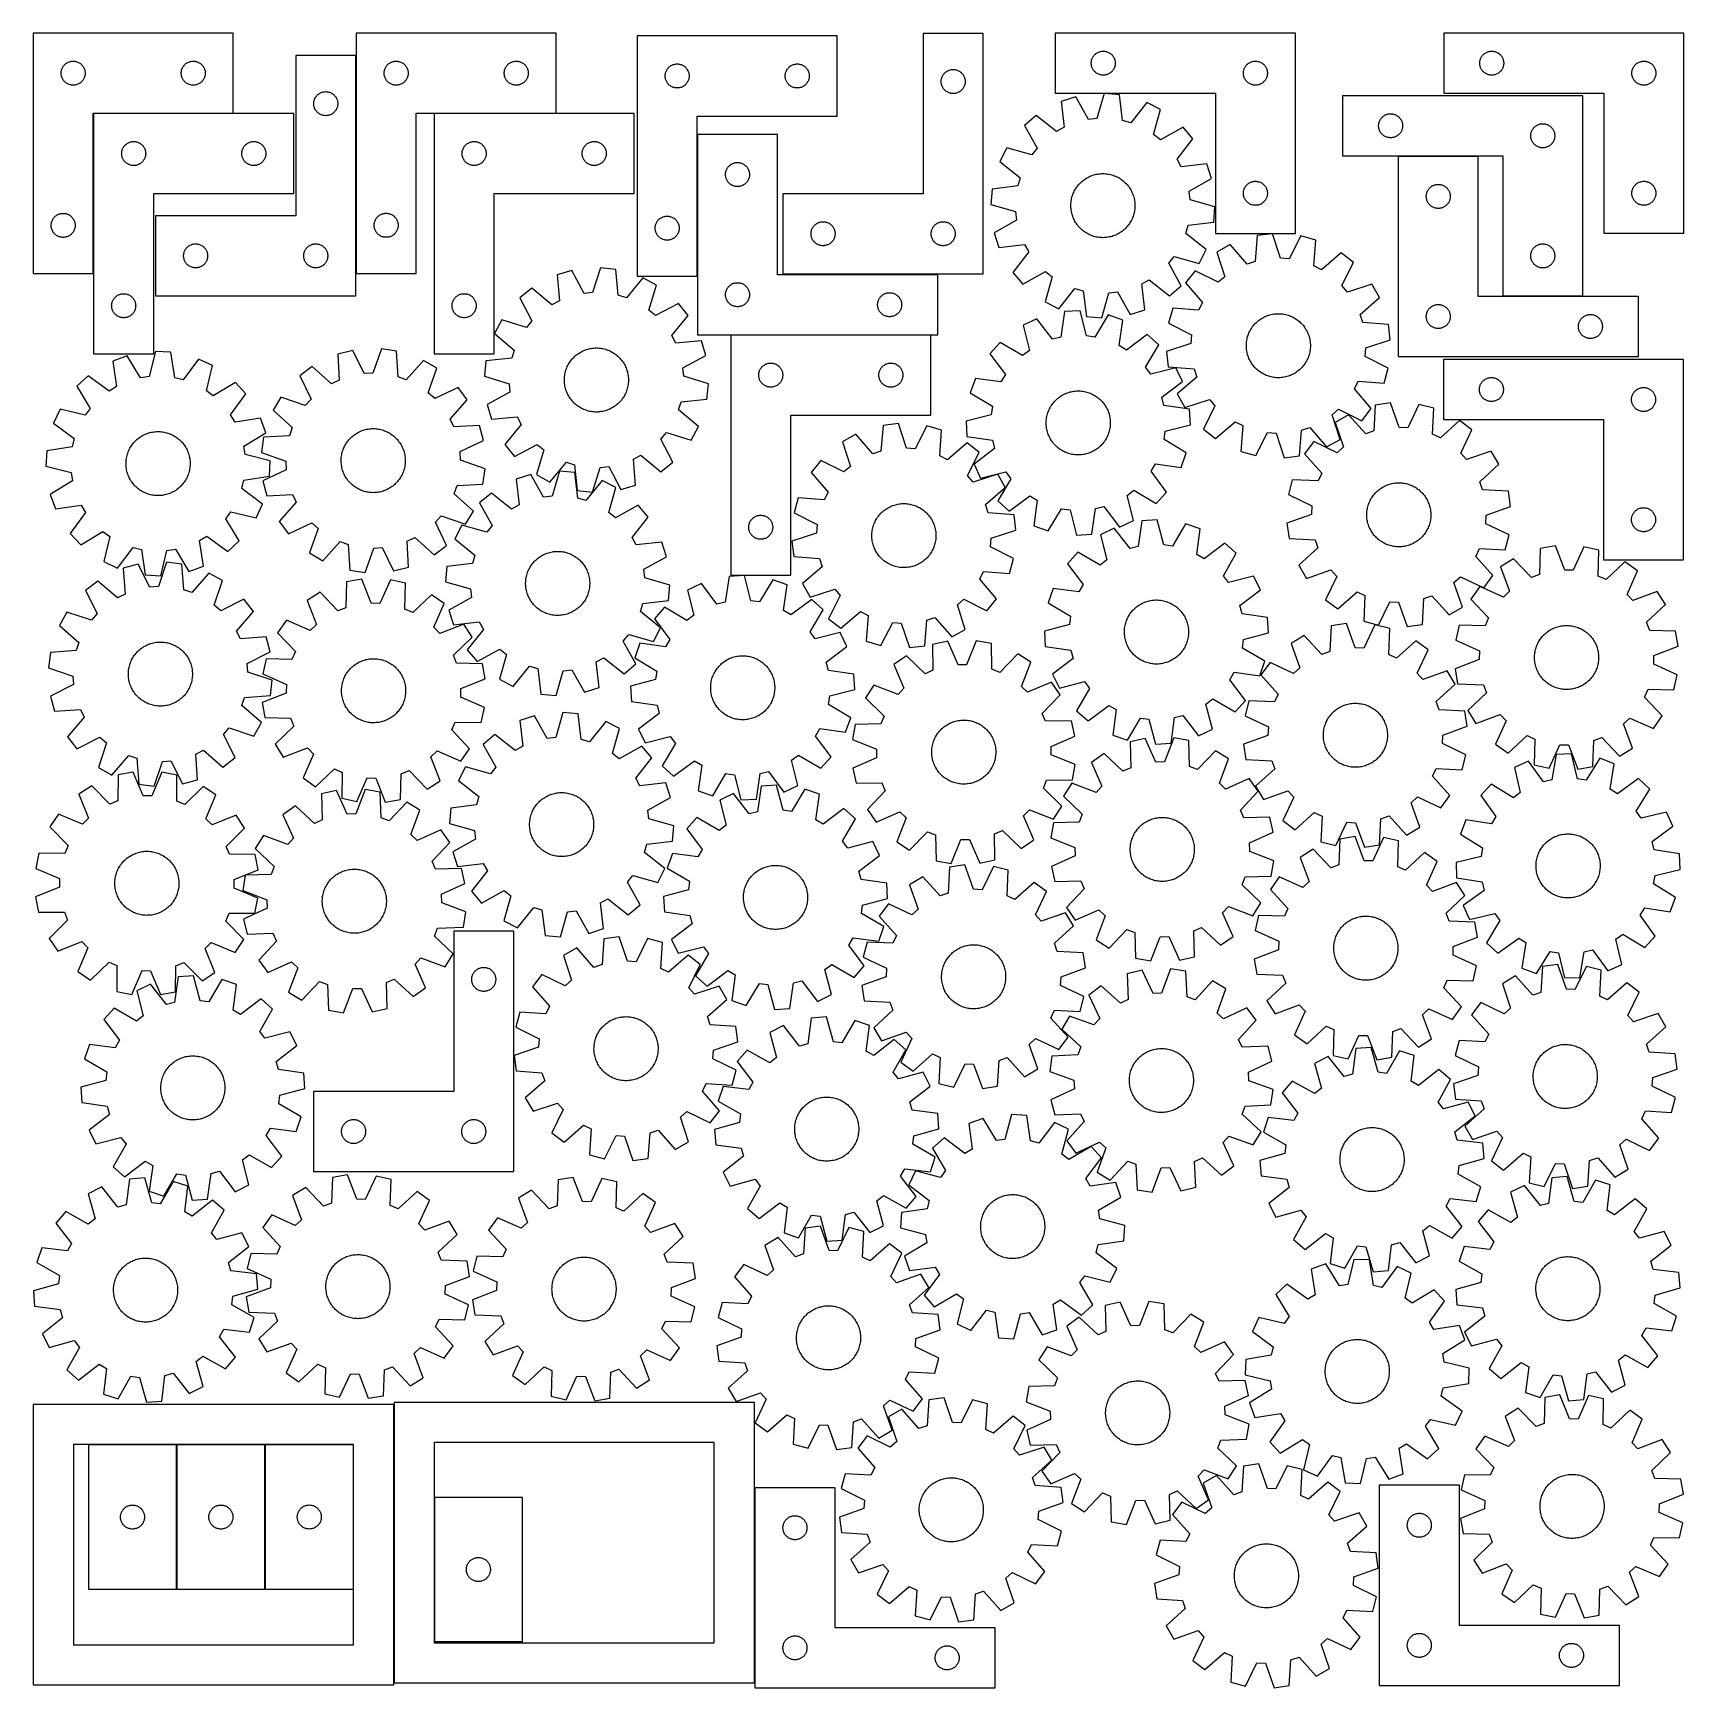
# Model space of a CAD drawing. Header units: millimetres. Extents: x 7 to 1243, y 7 to 1246.
import ezdxf

# ---------------------------------------------------------------- set-up
doc = ezdxf.new("R2010")
doc.units = ezdxf.units.MM
doc.layers.add('CUT', color=7, linetype='CONTINUOUS', true_color=0x000000)

msp = doc.modelspace()

# ---------------------------------------------------------------- linework, layer by layer
at = {"layer": 'CUT'}
for p, q in [((6.518485, 1246.192442), (6.518485, 1066.192442)), ((156.518485, 1246.192442), (6.518485, 1246.192442)), ((156.518485, 1186.192442), (156.518485, 1246.192442)), ((248.533377, 1246.227598), (248.533377, 1066.227598)), ((398.533377, 1246.227598), (248.533377, 1246.227598)), ((398.533377, 1186.227598), (398.533377, 1246.227598)), ((459.078177, 1244.09796), (459.078177, 1064.09796)), ((609.078177, 1244.09796), (459.078177, 1244.09796)), ((609.078177, 1184.09796), (609.078177, 1244.09796)), ((718.405881, 1245.927554), (673.405881, 1245.927554)), ((673.405881, 1245.927554), (673.405881, 1125.927554)), ((718.405881, 1065.927554), (718.405881, 1245.927554)), ((952.368525, 1246.214667), (772.368525, 1246.214667)), ((772.368525, 1246.214667), (772.368525, 1201.214667)), ((952.368525, 1096.214667), (952.368525, 1246.214667)), ((1243.436777, 1246.2237), (1063.436777, 1246.2237)), ((1063.436777, 1246.2237), (1063.436777, 1201.2237)), ((1243.436777, 1096.2237), (1243.436777, 1246.2237)), ((248.29498, 1229.358951), (203.29498, 1229.358951)), ((203.29498, 1229.358951), (203.29498, 1109.358951)), ((248.29498, 1049.358951), (248.29498, 1229.358951)), ((800.053609, 1227.158818), (800.29667, 1227.695265)), ((800.29667, 1227.695265), (800.574296, 1228.214667)), ((800.574296, 1228.214667), (800.885298, 1228.714799)), ((800.885298, 1228.714799), (801.228345, 1229.193519)), ((801.228345, 1229.193519), (801.601966, 1229.648779)), ((801.601966, 1229.648779), (802.004564, 1230.078628)), ((802.004564, 1230.078628), (802.434412, 1230.481225)), ((802.434412, 1230.481225), (802.889672, 1230.854847)), ((802.889672, 1230.854847), (803.368393, 1231.197893)), ((803.368393, 1231.197893), (803.868525, 1231.508895)), ((803.868525, 1231.508895), (804.387926, 1231.786521)), ((804.387926, 1231.786521), (804.924374, 1232.029582)), ((804.924374, 1232.029582), (805.475569, 1232.237038)), ((805.475569, 1232.237038), (806.039153, 1232.407999)), ((806.039153, 1232.407999), (806.612712, 1232.541734)), ((806.612712, 1232.541734), (807.193789, 1232.63767)), ((807.193789, 1232.63767), (807.779897, 1232.695397)), ((807.779897, 1232.695397), (808.368525, 1232.714667)), ((808.368525, 1232.714667), (808.957153, 1232.695397)), ((808.957153, 1232.695397), (809.54326, 1232.63767)), ((809.54326, 1232.63767), (810.124338, 1232.541734)), ((810.124338, 1232.541734), (810.697896, 1232.407999)), ((810.697896, 1232.407999), (811.26148, 1232.237038)), ((811.26148, 1232.237038), (811.812676, 1232.029582)), ((811.812676, 1232.029582), (812.349123, 1231.786521)), ((812.349123, 1231.786521), (812.868525, 1231.508895)), ((812.868525, 1231.508895), (813.368657, 1231.197893)), ((813.368657, 1231.197893), (813.847378, 1230.854847)), ((813.847378, 1230.854847), (814.302637, 1230.481225)), ((814.302637, 1230.481225), (814.732486, 1230.078628)), ((814.732486, 1230.078628), (815.135083, 1229.648779)), ((815.135083, 1229.648779), (815.508705, 1229.193519)), ((815.508705, 1229.193519), (815.851751, 1228.714799)), ((815.851751, 1228.714799), (816.162753, 1228.214667)), ((816.162753, 1228.214667), (816.440379, 1227.695265)), ((816.440379, 1227.695265), (816.68344, 1227.158818)), ((1091.121861, 1227.167851), (1091.364923, 1227.704298)), ((1091.364923, 1227.704298), (1091.642549, 1228.2237)), ((1091.642549, 1228.2237), (1091.953551, 1228.723832)), ((1091.953551, 1228.723832), (1092.296597, 1229.202553)), ((1092.296597, 1229.202553), (1092.670219, 1229.657812)), ((1092.670219, 1229.657812), (1093.072816, 1230.087661)), ((1093.072816, 1230.087661), (1093.502665, 1230.490258)), ((1093.502665, 1230.490258), (1093.957924, 1230.86388)), ((1093.957924, 1230.86388), (1094.436645, 1231.206926)), ((1094.436645, 1231.206926), (1094.936777, 1231.517928)), ((1094.936777, 1231.517928), (1095.456179, 1231.795554)), ((1095.456179, 1231.795554), (1095.992626, 1232.038616)), ((1095.992626, 1232.038616), (1096.543822, 1232.246071)), ((1096.543822, 1232.246071), (1097.107406, 1232.417032)), ((1097.107406, 1232.417032), (1097.680964, 1232.550767)), ((1097.680964, 1232.550767), (1098.262042, 1232.646704)), ((1098.262042, 1232.646704), (1098.848149, 1232.70443)), ((1098.848149, 1232.70443), (1099.436777, 1232.7237)), ((1099.436777, 1232.7237), (1100.025405, 1232.70443)), ((1100.025405, 1232.70443), (1100.611513, 1232.646704)), ((1100.611513, 1232.646704), (1101.19259, 1232.550767)), ((1101.19259, 1232.550767), (1101.766149, 1232.417032)), ((1101.766149, 1232.417032), (1102.329732, 1232.246071)), ((1102.329732, 1232.246071), (1102.880928, 1232.038616)), ((1102.880928, 1232.038616), (1103.417375, 1231.795554)), ((1103.417375, 1231.795554), (1103.936777, 1231.517928)), ((1103.936777, 1231.517928), (1104.436909, 1231.206926)), ((1104.436909, 1231.206926), (1104.91563, 1230.86388)), ((1104.91563, 1230.86388), (1105.37089, 1230.490258)), ((1105.37089, 1230.490258), (1105.800738, 1230.087661)), ((1105.800738, 1230.087661), (1106.203336, 1229.657812)), ((1106.203336, 1229.657812), (1106.576957, 1229.202553)), ((1106.576957, 1229.202553), (1106.920004, 1228.723832)), ((1106.920004, 1228.723832), (1107.231006, 1228.2237)), ((1107.231006, 1228.2237), (1107.508632, 1227.704298)), ((1107.508632, 1227.704298), (1107.751693, 1227.167851)), ((27.518485, 1216.192442), (27.537755, 1216.78107)), ((27.537755, 1215.603814), (27.518485, 1216.192442)), ((27.537755, 1216.78107), (27.595481, 1217.367178)), ((27.595481, 1215.017706), (27.537755, 1215.603814)), ((27.595481, 1217.367178), (27.691417, 1217.948255)), ((27.691417, 1214.436629), (27.595481, 1215.017706)), ((27.691417, 1217.948255), (27.825152, 1218.521814)), ((27.825152, 1218.521814), (27.996114, 1219.085397)), ((27.996114, 1219.085397), (28.203569, 1219.636593)), ((28.203569, 1219.636593), (28.44663, 1220.17304)), ((28.44663, 1220.17304), (28.724256, 1220.692442)), ((28.724256, 1220.692442), (29.035258, 1221.192574)), ((29.035258, 1221.192574), (29.378305, 1221.671295)), ((29.378305, 1221.671295), (29.751927, 1222.126555)), ((29.751927, 1222.126555), (30.154524, 1222.556403)), ((30.154524, 1222.556403), (30.584373, 1222.959)), ((30.584373, 1222.959), (31.039632, 1223.332622)), ((31.039632, 1223.332622), (31.518353, 1223.675669)), ((31.518353, 1223.675669), (32.018485, 1223.986671)), ((32.018485, 1223.986671), (32.537887, 1224.264297)), ((32.537887, 1224.264297), (33.074334, 1224.507358)), ((33.074334, 1224.507358), (33.62553, 1224.714813)), ((33.62553, 1224.714813), (34.189113, 1224.885775)), ((34.189113, 1224.885775), (34.762672, 1225.01951)), ((34.762672, 1225.01951), (35.343749, 1225.115446)), ((35.343749, 1225.115446), (35.929857, 1225.173173)), ((35.929857, 1225.173173), (36.518485, 1225.192442)), ((36.518485, 1225.192442), (37.107113, 1225.173173)), ((37.107113, 1225.173173), (37.693221, 1225.115446)), ((37.693221, 1225.115446), (38.274298, 1225.01951)), ((38.274298, 1225.01951), (38.847856, 1224.885775)), ((38.847856, 1224.885775), (39.41144, 1224.714813)), ((39.41144, 1224.714813), (39.962636, 1224.507358)), ((39.962636, 1224.507358), (40.499083, 1224.264297)), ((40.499083, 1224.264297), (41.018485, 1223.986671)), ((41.018485, 1223.986671), (41.518617, 1223.675669)), ((41.518617, 1223.675669), (41.997338, 1223.332622)), ((41.997338, 1223.332622), (42.452597, 1222.959)), ((42.452597, 1222.959), (42.882446, 1222.556403)), ((42.882446, 1222.556403), (43.285043, 1222.126555)), ((43.285043, 1222.126555), (43.658665, 1221.671295)), ((43.658665, 1221.671295), (44.001711, 1221.192574)), ((44.001711, 1221.192574), (44.312714, 1220.692442)), ((44.312714, 1220.692442), (44.59034, 1220.17304)), ((44.59034, 1220.17304), (44.833401, 1219.636593)), ((44.833401, 1219.636593), (45.040856, 1219.085397)), ((45.040856, 1219.085397), (45.211817, 1218.521814)), ((45.211817, 1218.521814), (45.345552, 1217.948255)), ((45.345552, 1217.948255), (45.441489, 1217.367178)), ((45.441489, 1215.017706), (45.345552, 1214.436629)), ((45.441489, 1217.367178), (45.499215, 1216.78107)), ((45.499215, 1215.603814), (45.441489, 1215.017706)), ((45.499215, 1216.78107), (45.518485, 1216.192442)), ((45.518485, 1216.192442), (45.499215, 1215.603814)), ((117.518485, 1216.192442), (117.537755, 1216.78107)), ((117.537755, 1215.603814), (117.518485, 1216.192442)), ((117.537755, 1216.78107), (117.595481, 1217.367178)), ((117.595481, 1215.017706), (117.537755, 1215.603814)), ((117.595481, 1217.367178), (117.691417, 1217.948255)), ((117.691417, 1214.436629), (117.595481, 1215.017706)), ((117.691417, 1217.948255), (117.825152, 1218.521814)), ((117.825152, 1218.521814), (117.996114, 1219.085397)), ((117.996114, 1219.085397), (118.203569, 1219.636593)), ((118.203569, 1219.636593), (118.44663, 1220.17304)), ((118.44663, 1220.17304), (118.724256, 1220.692442)), ((118.724256, 1220.692442), (119.035258, 1221.192574)), ((119.035258, 1221.192574), (119.378305, 1221.671295)), ((119.378305, 1221.671295), (119.751927, 1222.126555)), ((119.751927, 1222.126555), (120.154524, 1222.556403)), ((120.154524, 1222.556403), (120.584373, 1222.959)), ((120.584373, 1222.959), (121.039632, 1223.332622)), ((121.039632, 1223.332622), (121.518353, 1223.675669)), ((121.518353, 1223.675669), (122.018485, 1223.986671)), ((122.018485, 1223.986671), (122.537887, 1224.264297)), ((122.537887, 1224.264297), (123.074334, 1224.507358)), ((123.074334, 1224.507358), (123.62553, 1224.714813)), ((123.62553, 1224.714813), (124.189113, 1224.885775)), ((124.189113, 1224.885775), (124.762672, 1225.01951)), ((124.762672, 1225.01951), (125.343749, 1225.115446)), ((125.343749, 1225.115446), (125.929857, 1225.173173)), ((125.929857, 1225.173173), (126.518485, 1225.192442)), ((126.518485, 1225.192442), (127.107113, 1225.173173)), ((127.107113, 1225.173173), (127.693221, 1225.115446)), ((127.693221, 1225.115446), (128.274298, 1225.01951)), ((128.274298, 1225.01951), (128.847856, 1224.885775)), ((128.847856, 1224.885775), (129.41144, 1224.714813)), ((129.41144, 1224.714813), (129.962636, 1224.507358)), ((129.962636, 1224.507358), (130.499083, 1224.264297)), ((130.499083, 1224.264297), (131.018485, 1223.986671)), ((131.018485, 1223.986671), (131.518617, 1223.675669)), ((131.518617, 1223.675669), (131.997338, 1223.332622)), ((131.997338, 1223.332622), (132.452597, 1222.959)), ((132.452597, 1222.959), (132.882446, 1222.556403)), ((132.882446, 1222.556403), (133.285043, 1222.126555)), ((133.285043, 1222.126555), (133.658665, 1221.671295)), ((133.658665, 1221.671295), (134.001711, 1221.192574)), ((134.001711, 1221.192574), (134.312714, 1220.692442)), ((134.312714, 1220.692442), (134.59034, 1220.17304)), ((134.59034, 1220.17304), (134.833401, 1219.636593)), ((134.833401, 1219.636593), (135.040856, 1219.085397)), ((135.040856, 1219.085397), (135.211817, 1218.521814)), ((135.211817, 1218.521814), (135.345552, 1217.948255)), ((135.345552, 1217.948255), (135.441489, 1217.367178)), ((135.441489, 1215.017706), (135.345552, 1214.436629)), ((135.441489, 1217.367178), (135.499215, 1216.78107)), ((135.499215, 1215.603814), (135.441489, 1215.017706)), ((135.499215, 1216.78107), (135.518485, 1216.192442)), ((135.518485, 1216.192442), (135.499215, 1215.603814)), ((269.533377, 1216.227598), (269.552647, 1216.816227)), ((269.552647, 1215.63897), (269.533377, 1216.227598)), ((269.552647, 1216.816227), (269.610374, 1217.402334)), ((269.610374, 1215.052863), (269.552647, 1215.63897)), ((269.610374, 1217.402334), (269.70631, 1217.983411)), ((269.70631, 1214.471786), (269.610374, 1215.052863)), ((269.70631, 1217.983411), (269.840045, 1218.55697)), ((269.840045, 1218.55697), (270.011006, 1219.120554)), ((270.011006, 1219.120554), (270.218462, 1219.671749)), ((270.218462, 1219.671749), (270.461523, 1220.208197)), ((270.461523, 1220.208197), (270.739149, 1220.727598)), ((270.739149, 1220.727598), (271.050151, 1221.227731)), ((271.050151, 1221.227731), (271.393197, 1221.706451)), ((271.393197, 1221.706451), (271.766819, 1222.161711)), ((271.766819, 1222.161711), (272.169416, 1222.591559)), ((272.169416, 1222.591559), (272.599265, 1222.994157)), ((272.599265, 1222.994157), (273.054525, 1223.367779)), ((273.054525, 1223.367779), (273.533245, 1223.710825)), ((273.533245, 1223.710825), (274.033377, 1224.021827)), ((274.033377, 1224.021827), (274.552779, 1224.299453)), ((274.552779, 1224.299453), (275.089227, 1224.542514)), ((275.089227, 1224.542514), (275.640422, 1224.74997)), ((275.640422, 1224.74997), (276.204006, 1224.920931)), ((276.204006, 1224.920931), (276.777565, 1225.054666)), ((276.777565, 1225.054666), (277.358642, 1225.150602)), ((277.358642, 1225.150602), (277.944749, 1225.208329)), ((277.944749, 1225.208329), (278.533377, 1225.227598)), ((278.533377, 1225.227598), (279.122006, 1225.208329)), ((279.122006, 1225.208329), (279.708113, 1225.150602)), ((279.708113, 1225.150602), (280.28919, 1225.054666)), ((280.28919, 1225.054666), (280.862749, 1224.920931)), ((280.862749, 1224.920931), (281.426333, 1224.74997)), ((281.426333, 1224.74997), (281.977528, 1224.542514)), ((281.977528, 1224.542514), (282.513976, 1224.299453)), ((282.513976, 1224.299453), (283.033377, 1224.021827)), ((283.033377, 1224.021827), (283.53351, 1223.710825)), ((283.53351, 1223.710825), (284.01223, 1223.367779)), ((284.01223, 1223.367779), (284.46749, 1222.994157)), ((284.46749, 1222.994157), (284.897339, 1222.591559)), ((284.897339, 1222.591559), (285.299936, 1222.161711)), ((285.299936, 1222.161711), (285.673558, 1221.706451)), ((285.673558, 1221.706451), (286.016604, 1221.227731)), ((286.016604, 1221.227731), (286.327606, 1220.727598)), ((286.327606, 1220.727598), (286.605232, 1220.208197)), ((286.605232, 1220.208197), (286.848293, 1219.671749)), ((286.848293, 1219.671749), (287.055749, 1219.120554)), ((287.055749, 1219.120554), (287.22671, 1218.55697)), ((287.22671, 1218.55697), (287.360445, 1217.983411)), ((287.360445, 1217.983411), (287.456381, 1217.402334)), ((287.456381, 1215.052863), (287.360445, 1214.471786)), ((287.456381, 1217.402334), (287.514108, 1216.816227)), ((287.514108, 1215.63897), (287.456381, 1215.052863)), ((287.514108, 1216.816227), (287.533377, 1216.227598)), ((287.533377, 1216.227598), (287.514108, 1215.63897)), ((359.533377, 1216.227598), (359.552647, 1216.816227)), ((359.552647, 1215.63897), (359.533377, 1216.227598)), ((359.552647, 1216.816227), (359.610374, 1217.402334)), ((359.610374, 1215.052863), (359.552647, 1215.63897)), ((359.610374, 1217.402334), (359.70631, 1217.983411)), ((359.70631, 1214.471786), (359.610374, 1215.052863)), ((359.70631, 1217.983411), (359.840045, 1218.55697)), ((359.840045, 1218.55697), (360.011006, 1219.120554)), ((360.011006, 1219.120554), (360.218462, 1219.671749)), ((360.218462, 1219.671749), (360.461523, 1220.208197)), ((360.461523, 1220.208197), (360.739149, 1220.727598)), ((360.739149, 1220.727598), (361.050151, 1221.227731)), ((361.050151, 1221.227731), (361.393197, 1221.706451)), ((361.393197, 1221.706451), (361.766819, 1222.161711)), ((361.766819, 1222.161711), (362.169416, 1222.591559)), ((362.169416, 1222.591559), (362.599265, 1222.994157)), ((362.599265, 1222.994157), (363.054525, 1223.367779)), ((363.054525, 1223.367779), (363.533245, 1223.710825)), ((363.533245, 1223.710825), (364.033377, 1224.021827)), ((364.033377, 1224.021827), (364.552779, 1224.299453)), ((364.552779, 1224.299453), (365.089227, 1224.542514)), ((365.089227, 1224.542514), (365.640422, 1224.74997)), ((365.640422, 1224.74997), (366.204006, 1224.920931)), ((366.204006, 1224.920931), (366.777565, 1225.054666)), ((366.777565, 1225.054666), (367.358642, 1225.150602)), ((367.358642, 1225.150602), (367.944749, 1225.208329)), ((367.944749, 1225.208329), (368.533377, 1225.227598)), ((368.533377, 1225.227598), (369.122006, 1225.208329)), ((369.122006, 1225.208329), (369.708113, 1225.150602)), ((369.708113, 1225.150602), (370.28919, 1225.054666)), ((370.28919, 1225.054666), (370.862749, 1224.920931)), ((370.862749, 1224.920931), (371.426333, 1224.74997)), ((371.426333, 1224.74997), (371.977528, 1224.542514)), ((371.977528, 1224.542514), (372.513976, 1224.299453)), ((372.513976, 1224.299453), (373.033377, 1224.021827)), ((373.033377, 1224.021827), (373.53351, 1223.710825)), ((373.53351, 1223.710825), (374.01223, 1223.367779)), ((374.01223, 1223.367779), (374.46749, 1222.994157)), ((374.46749, 1222.994157), (374.897339, 1222.591559)), ((374.897339, 1222.591559), (375.299936, 1222.161711)), ((375.299936, 1222.161711), (375.673558, 1221.706451)), ((375.673558, 1221.706451), (376.016604, 1221.227731)), ((376.016604, 1221.227731), (376.327606, 1220.727598)), ((376.327606, 1220.727598), (376.605232, 1220.208197)), ((376.605232, 1220.208197), (376.848293, 1219.671749)), ((376.848293, 1219.671749), (377.055749, 1219.120554)), ((377.055749, 1219.120554), (377.22671, 1218.55697)), ((377.22671, 1218.55697), (377.360445, 1217.983411)), ((377.360445, 1217.983411), (377.456381, 1217.402334)), ((377.456381, 1215.052863), (377.360445, 1214.471786)), ((377.456381, 1217.402334), (377.514108, 1216.816227)), ((377.514108, 1215.63897), (377.456381, 1215.052863)), ((377.514108, 1216.816227), (377.533377, 1216.227598)), ((377.533377, 1216.227598), (377.514108, 1215.63897)), ((480.097447, 1214.686588), (480.155174, 1215.272696)), ((480.155174, 1215.272696), (480.25111, 1215.853773)), ((480.25111, 1215.853773), (480.384845, 1216.427331)), ((480.384845, 1216.427331), (480.555806, 1216.990915)), ((480.555806, 1216.990915), (480.763261, 1217.542111)), ((480.763261, 1217.542111), (481.006323, 1218.078558)), ((481.006323, 1218.078558), (481.283949, 1218.59796)), ((481.283949, 1218.59796), (481.594951, 1219.098092)), ((481.594951, 1219.098092), (481.937997, 1219.576813)), ((481.937997, 1219.576813), (482.311619, 1220.032072)), ((482.311619, 1220.032072), (482.714216, 1220.461921)), ((482.714216, 1220.461921), (483.144065, 1220.864518)), ((483.144065, 1220.864518), (483.599324, 1221.23814)), ((483.599324, 1221.23814), (484.078045, 1221.581186)), ((484.078045, 1221.581186), (484.578177, 1221.892188)), ((484.578177, 1221.892188), (485.097579, 1222.169814)), ((485.097579, 1222.169814), (485.634026, 1222.412876)), ((485.634026, 1222.412876), (486.185222, 1222.620331)), ((486.185222, 1222.620331), (486.748806, 1222.791292)), ((486.748806, 1222.791292), (487.322364, 1222.925027)), ((487.322364, 1222.925027), (487.903442, 1223.020964)), ((487.903442, 1223.020964), (488.489549, 1223.07869)), ((488.489549, 1223.07869), (489.078177, 1223.09796)), ((489.078177, 1223.09796), (489.666805, 1223.07869)), ((489.666805, 1223.07869), (490.252913, 1223.020964)), ((490.252913, 1223.020964), (490.83399, 1222.925027)), ((490.83399, 1222.925027), (491.407549, 1222.791292)), ((491.407549, 1222.791292), (491.971132, 1222.620331)), ((491.971132, 1222.620331), (492.522328, 1222.412876)), ((492.522328, 1222.412876), (493.058775, 1222.169814)), ((493.058775, 1222.169814), (493.578177, 1221.892188)), ((493.578177, 1221.892188), (494.078309, 1221.581186)), ((494.078309, 1221.581186), (494.55703, 1221.23814)), ((494.55703, 1221.23814), (495.01229, 1220.864518)), ((495.01229, 1220.864518), (495.442138, 1220.461921)), ((495.442138, 1220.461921), (495.844736, 1220.032072)), ((495.844736, 1220.032072), (496.218357, 1219.576813)), ((496.218357, 1219.576813), (496.561404, 1219.098092)), ((496.561404, 1219.098092), (496.872406, 1218.59796)), ((496.872406, 1218.59796), (497.150032, 1218.078558)), ((497.150032, 1218.078558), (497.393093, 1217.542111)), ((497.393093, 1217.542111), (497.600548, 1216.990915)), ((497.600548, 1216.990915), (497.77151, 1216.427331)), ((497.77151, 1216.427331), (497.905245, 1215.853773)), ((497.905245, 1215.853773), (498.001181, 1215.272696)), ((498.001181, 1215.272696), (498.058908, 1214.686588)), ((570.097447, 1214.686588), (570.155174, 1215.272696)), ((570.155174, 1215.272696), (570.25111, 1215.853773)), ((570.25111, 1215.853773), (570.384845, 1216.427331)), ((570.384845, 1216.427331), (570.555806, 1216.990915)), ((570.555806, 1216.990915), (570.763261, 1217.542111)), ((570.763261, 1217.542111), (571.006323, 1218.078558)), ((571.006323, 1218.078558), (571.283949, 1218.59796)), ((571.283949, 1218.59796), (571.594951, 1219.098092)), ((571.594951, 1219.098092), (571.937997, 1219.576813)), ((571.937997, 1219.576813), (572.311619, 1220.032072)), ((572.311619, 1220.032072), (572.714216, 1220.461921)), ((572.714216, 1220.461921), (573.144065, 1220.864518)), ((573.144065, 1220.864518), (573.599324, 1221.23814)), ((573.599324, 1221.23814), (574.078045, 1221.581186)), ((574.078045, 1221.581186), (574.578177, 1221.892188)), ((574.578177, 1221.892188), (575.097579, 1222.169814)), ((575.097579, 1222.169814), (575.634026, 1222.412876)), ((575.634026, 1222.412876), (576.185222, 1222.620331)), ((576.185222, 1222.620331), (576.748806, 1222.791292)), ((576.748806, 1222.791292), (577.322364, 1222.925027)), ((577.322364, 1222.925027), (577.903442, 1223.020964)), ((577.903442, 1223.020964), (578.489549, 1223.07869)), ((578.489549, 1223.07869), (579.078177, 1223.09796)), ((579.078177, 1223.09796), (579.666805, 1223.07869)), ((579.666805, 1223.07869), (580.252913, 1223.020964)), ((580.252913, 1223.020964), (580.83399, 1222.925027)), ((580.83399, 1222.925027), (581.407549, 1222.791292)), ((581.407549, 1222.791292), (581.971132, 1222.620331)), ((581.971132, 1222.620331), (582.522328, 1222.412876)), ((582.522328, 1222.412876), (583.058775, 1222.169814)), ((583.058775, 1222.169814), (583.578177, 1221.892188)), ((583.578177, 1221.892188), (584.078309, 1221.581186)), ((584.078309, 1221.581186), (584.55703, 1221.23814)), ((584.55703, 1221.23814), (585.01229, 1220.864518)), ((585.01229, 1220.864518), (585.442138, 1220.461921)), ((585.442138, 1220.461921), (585.844736, 1220.032072)), ((585.844736, 1220.032072), (586.218357, 1219.576813)), ((586.218357, 1219.576813), (586.561404, 1219.098092)), ((586.561404, 1219.098092), (586.872406, 1218.59796)), ((586.872406, 1218.59796), (587.150032, 1218.078558)), ((587.150032, 1218.078558), (587.393093, 1217.542111)), ((587.393093, 1217.542111), (587.600548, 1216.990915)), ((587.600548, 1216.990915), (587.77151, 1216.427331)), ((587.77151, 1216.427331), (587.905245, 1215.853773)), ((587.905245, 1215.853773), (588.001181, 1215.272696)), ((588.001181, 1215.272696), (588.058908, 1214.686588)), ((688.111652, 1214.427554), (688.422654, 1214.927687)), ((688.422654, 1214.927687), (688.765701, 1215.406407)), ((688.765701, 1215.406407), (689.139322, 1215.861667)), ((689.139322, 1215.861667), (689.54192, 1216.291515)), ((689.54192, 1216.291515), (689.971768, 1216.694113)), ((689.971768, 1216.694113), (690.427028, 1217.067735)), ((690.427028, 1217.067735), (690.905749, 1217.410781)), ((690.905749, 1217.410781), (691.405881, 1217.721783)), ((691.405881, 1217.721783), (691.925282, 1217.999409)), ((691.925282, 1217.999409), (692.46173, 1218.24247)), ((692.46173, 1218.24247), (693.012925, 1218.449926)), ((693.012925, 1218.449926), (693.576509, 1218.620887)), ((693.576509, 1218.620887), (694.150068, 1218.754622)), ((694.150068, 1218.754622), (694.731145, 1218.850558)), ((694.731145, 1218.850558), (695.317252, 1218.908285)), ((695.317252, 1218.908285), (695.905881, 1218.927554)), ((695.905881, 1218.927554), (696.494509, 1218.908285)), ((696.494509, 1218.908285), (697.080616, 1218.850558)), ((697.080616, 1218.850558), (697.661694, 1218.754622)), ((697.661694, 1218.754622), (698.235252, 1218.620887)), ((698.235252, 1218.620887), (698.798836, 1218.449926)), ((698.798836, 1218.449926), (699.350031, 1218.24247)), ((699.350031, 1218.24247), (699.886479, 1217.999409)), ((699.886479, 1217.999409), (700.405881, 1217.721783)), ((700.405881, 1217.721783), (700.906013, 1217.410781)), ((700.906013, 1217.410781), (701.384733, 1217.067735)), ((701.384733, 1217.067735), (701.839993, 1216.694113)), ((701.839993, 1216.694113), (702.269842, 1216.291515)), ((702.269842, 1216.291515), (702.672439, 1215.861667)), ((702.672439, 1215.861667), (703.046061, 1215.406407)), ((703.046061, 1215.406407), (703.389107, 1214.927687)), ((703.389107, 1214.927687), (703.700109, 1214.427554)), ((799.368525, 1223.714667), (799.387794, 1224.303295)), ((799.387794, 1223.126038), (799.368525, 1223.714667)), ((799.387794, 1224.303295), (799.445521, 1224.889402)), ((799.445521, 1222.539931), (799.387794, 1223.126038)), ((799.445521, 1224.889402), (799.541457, 1225.47048)), ((799.541457, 1221.958854), (799.445521, 1222.539931)), ((799.541457, 1225.47048), (799.675192, 1226.044038)), ((799.675192, 1221.385295), (799.541457, 1221.958854)), ((799.675192, 1226.044038), (799.846154, 1226.607622)), ((799.846154, 1220.821711), (799.675192, 1221.385295)), ((799.846154, 1226.607622), (800.053609, 1227.158818)), ((800.053609, 1220.270516), (799.846154, 1220.821711)), ((800.29667, 1219.734068), (800.053609, 1220.270516)), ((800.574296, 1219.214667), (800.29667, 1219.734068)), ((800.885298, 1218.714535), (800.574296, 1219.214667)), ((801.228345, 1218.235814), (800.885298, 1218.714535)), ((801.601966, 1217.780554), (801.228345, 1218.235814)), ((802.004564, 1217.350706), (801.601966, 1217.780554)), ((802.434412, 1216.948108), (802.004564, 1217.350706)), ((802.889672, 1216.574487), (802.434412, 1216.948108)), ((803.368393, 1216.23144), (802.889672, 1216.574487)), ((803.868525, 1215.920438), (803.368393, 1216.23144)), ((804.387926, 1215.642812), (803.868525, 1215.920438)), ((804.924374, 1215.399751), (804.387926, 1215.642812)), ((805.475569, 1215.192295), (804.924374, 1215.399751)), ((806.039153, 1215.021334), (805.475569, 1215.192295)), ((806.612712, 1214.887599), (806.039153, 1215.021334)), ((810.697896, 1215.021334), (810.124338, 1214.887599)), ((811.26148, 1215.192295), (810.697896, 1215.021334)), ((811.812676, 1215.399751), (811.26148, 1215.192295)), ((812.349123, 1215.642812), (811.812676, 1215.399751)), ((812.868525, 1215.920438), (812.349123, 1215.642812)), ((813.368657, 1216.23144), (812.868525, 1215.920438)), ((813.847378, 1216.574487), (813.368657, 1216.23144)), ((814.302637, 1216.948108), (813.847378, 1216.574487)), ((814.732486, 1217.350706), (814.302637, 1216.948108)), ((815.135083, 1217.780554), (814.732486, 1217.350706)), ((815.508705, 1218.235814), (815.135083, 1217.780554)), ((815.851751, 1218.714535), (815.508705, 1218.235814)), ((816.162753, 1219.214667), (815.851751, 1218.714535)), ((816.440379, 1219.734068), (816.162753, 1219.214667)), ((816.68344, 1220.270516), (816.440379, 1219.734068)), ((816.68344, 1227.158818), (816.890896, 1226.607622)), ((816.890896, 1220.821711), (816.68344, 1220.270516)), ((816.890896, 1226.607622), (817.061857, 1226.044038)), ((817.061857, 1221.385295), (816.890896, 1220.821711)), ((817.061857, 1226.044038), (817.195592, 1225.47048)), ((817.195592, 1221.958854), (817.061857, 1221.385295)), ((817.195592, 1225.47048), (817.291528, 1224.889402)), ((817.291528, 1222.539931), (817.195592, 1221.958854)), ((817.291528, 1224.889402), (817.349255, 1224.303295)), ((817.349255, 1223.126038), (817.291528, 1222.539931)), ((817.349255, 1224.303295), (817.368525, 1223.714667)), ((817.368525, 1223.714667), (817.349255, 1223.126038)), ((913.368525, 1216.214667), (913.387794, 1216.803295)), ((913.387794, 1215.626038), (913.368525, 1216.214667)), ((913.387794, 1216.803295), (913.445521, 1217.389402)), ((913.445521, 1215.039931), (913.387794, 1215.626038)), ((913.445521, 1217.389402), (913.541457, 1217.97048)), ((913.541457, 1214.458854), (913.445521, 1215.039931)), ((913.541457, 1217.97048), (913.675192, 1218.544038)), ((913.675192, 1218.544038), (913.846154, 1219.107622)), ((913.846154, 1219.107622), (914.053609, 1219.658818)), ((914.053609, 1219.658818), (914.29667, 1220.195265)), ((914.29667, 1220.195265), (914.574296, 1220.714667)), ((914.574296, 1220.714667), (914.885298, 1221.214799)), ((914.885298, 1221.214799), (915.228345, 1221.693519)), ((915.228345, 1221.693519), (915.601966, 1222.148779)), ((915.601966, 1222.148779), (916.004564, 1222.578628)), ((916.004564, 1222.578628), (916.434412, 1222.981225)), ((916.434412, 1222.981225), (916.889672, 1223.354847)), ((916.889672, 1223.354847), (917.368393, 1223.697893)), ((917.368393, 1223.697893), (917.868525, 1224.008895)), ((917.868525, 1224.008895), (918.387926, 1224.286521)), ((918.387926, 1224.286521), (918.924374, 1224.529582)), ((918.924374, 1224.529582), (919.475569, 1224.737038)), ((919.475569, 1224.737038), (920.039153, 1224.907999)), ((920.039153, 1224.907999), (920.612712, 1225.041734)), ((920.612712, 1225.041734), (921.193789, 1225.13767)), ((921.193789, 1225.13767), (921.779897, 1225.195397)), ((921.779897, 1225.195397), (922.368525, 1225.214667)), ((922.368525, 1225.214667), (922.957153, 1225.195397)), ((922.957153, 1225.195397), (923.54326, 1225.13767)), ((923.54326, 1225.13767), (924.124338, 1225.041734)), ((924.124338, 1225.041734), (924.697896, 1224.907999)), ((924.697896, 1224.907999), (925.26148, 1224.737038)), ((925.26148, 1224.737038), (925.812676, 1224.529582)), ((925.812676, 1224.529582), (926.349123, 1224.286521)), ((926.349123, 1224.286521), (926.868525, 1224.008895)), ((926.868525, 1224.008895), (927.368657, 1223.697893)), ((927.368657, 1223.697893), (927.847378, 1223.354847)), ((927.847378, 1223.354847), (928.302637, 1222.981225)), ((928.302637, 1222.981225), (928.732486, 1222.578628)), ((928.732486, 1222.578628), (929.135083, 1222.148779)), ((929.135083, 1222.148779), (929.508705, 1221.693519)), ((929.508705, 1221.693519), (929.851751, 1221.214799)), ((929.851751, 1221.214799), (930.162753, 1220.714667)), ((930.162753, 1220.714667), (930.440379, 1220.195265)), ((930.440379, 1220.195265), (930.68344, 1219.658818)), ((930.68344, 1219.658818), (930.890896, 1219.107622)), ((930.890896, 1219.107622), (931.061857, 1218.544038)), ((931.061857, 1218.544038), (931.195592, 1217.97048)), ((931.195592, 1217.97048), (931.291528, 1217.389402)), ((931.291528, 1215.039931), (931.195592, 1214.458854)), ((931.291528, 1217.389402), (931.349255, 1216.803295)), ((931.349255, 1215.626038), (931.291528, 1215.039931)), ((931.349255, 1216.803295), (931.368525, 1216.214667)), ((931.368525, 1216.214667), (931.349255, 1215.626038)), ((1090.436777, 1223.7237), (1090.456047, 1224.312328)), ((1090.456047, 1223.135072), (1090.436777, 1223.7237)), ((1090.456047, 1224.312328), (1090.513773, 1224.898436)), ((1090.513773, 1222.548964), (1090.456047, 1223.135072)), ((1090.513773, 1224.898436), (1090.60971, 1225.479513)), ((1090.60971, 1221.967887), (1090.513773, 1222.548964)), ((1090.60971, 1225.479513), (1090.743445, 1226.053071)), ((1090.743445, 1221.394328), (1090.60971, 1221.967887)), ((1090.743445, 1226.053071), (1090.914406, 1226.616655)), ((1090.914406, 1220.830745), (1090.743445, 1221.394328)), ((1090.914406, 1226.616655), (1091.121861, 1227.167851)), ((1091.121861, 1220.279549), (1090.914406, 1220.830745)), ((1091.364923, 1219.743102), (1091.121861, 1220.279549)), ((1091.642549, 1219.2237), (1091.364923, 1219.743102)), ((1091.953551, 1218.723568), (1091.642549, 1219.2237)), ((1092.296597, 1218.244847), (1091.953551, 1218.723568)), ((1092.670219, 1217.789587), (1092.296597, 1218.244847)), ((1093.072816, 1217.359739), (1092.670219, 1217.789587)), ((1093.502665, 1216.957142), (1093.072816, 1217.359739)), ((1093.957924, 1216.58352), (1093.502665, 1216.957142)), ((1094.436645, 1216.240473), (1093.957924, 1216.58352)), ((1094.936777, 1215.929471), (1094.436645, 1216.240473)), ((1095.456179, 1215.651845), (1094.936777, 1215.929471)), ((1095.992626, 1215.408784), (1095.456179, 1215.651845)), ((1096.543822, 1215.201329), (1095.992626, 1215.408784)), ((1097.107406, 1215.030367), (1096.543822, 1215.201329)), ((1097.680964, 1214.896632), (1097.107406, 1215.030367)), ((1101.766149, 1215.030367), (1101.19259, 1214.896632)), ((1102.329732, 1215.201329), (1101.766149, 1215.030367)), ((1102.880928, 1215.408784), (1102.329732, 1215.201329)), ((1103.417375, 1215.651845), (1102.880928, 1215.408784)), ((1103.936777, 1215.929471), (1103.417375, 1215.651845)), ((1104.436909, 1216.240473), (1103.936777, 1215.929471)), ((1104.91563, 1216.58352), (1104.436909, 1216.240473)), ((1105.37089, 1216.957142), (1104.91563, 1216.58352)), ((1105.800738, 1217.359739), (1105.37089, 1216.957142)), ((1106.203336, 1217.789587), (1105.800738, 1217.359739)), ((1106.576957, 1218.244847), (1106.203336, 1217.789587)), ((1106.920004, 1218.723568), (1106.576957, 1218.244847)), ((1107.231006, 1219.2237), (1106.920004, 1218.723568)), ((1107.508632, 1219.743102), (1107.231006, 1219.2237)), ((1107.751693, 1220.279549), (1107.508632, 1219.743102)), ((1107.751693, 1227.167851), (1107.959148, 1226.616655)), ((1107.959148, 1220.830745), (1107.751693, 1220.279549)), ((1107.959148, 1226.616655), (1108.13011, 1226.053071)), ((1108.13011, 1221.394328), (1107.959148, 1220.830745)), ((1108.13011, 1226.053071), (1108.263845, 1225.479513)), ((1108.263845, 1221.967887), (1108.13011, 1221.394328)), ((1108.263845, 1225.479513), (1108.359781, 1224.898436)), ((1108.359781, 1222.548964), (1108.263845, 1221.967887)), ((1108.359781, 1224.898436), (1108.417508, 1224.312328)), ((1108.417508, 1223.135072), (1108.359781, 1222.548964)), ((1108.417508, 1224.312328), (1108.436777, 1223.7237)), ((1108.436777, 1223.7237), (1108.417508, 1223.135072)), ((1204.436777, 1216.2237), (1204.456047, 1216.812328)), ((1204.456047, 1215.635072), (1204.436777, 1216.2237)), ((1204.456047, 1216.812328), (1204.513773, 1217.398436)), ((1204.513773, 1215.048964), (1204.456047, 1215.635072)), ((1204.513773, 1217.398436), (1204.60971, 1217.979513)), ((1204.60971, 1214.467887), (1204.513773, 1215.048964)), ((1204.60971, 1217.979513), (1204.743445, 1218.553071)), ((1204.743445, 1218.553071), (1204.914406, 1219.116655)), ((1204.914406, 1219.116655), (1205.121861, 1219.667851)), ((1205.121861, 1219.667851), (1205.364923, 1220.204298)), ((1205.364923, 1220.204298), (1205.642549, 1220.7237)), ((1205.642549, 1220.7237), (1205.953551, 1221.223832)), ((1205.953551, 1221.223832), (1206.296597, 1221.702553)), ((1206.296597, 1221.702553), (1206.670219, 1222.157812)), ((1206.670219, 1222.157812), (1207.072816, 1222.587661)), ((1207.072816, 1222.587661), (1207.502665, 1222.990258)), ((1207.502665, 1222.990258), (1207.957924, 1223.36388)), ((1207.957924, 1223.36388), (1208.436645, 1223.706926)), ((1208.436645, 1223.706926), (1208.936777, 1224.017928)), ((1208.936777, 1224.017928), (1209.456179, 1224.295554)), ((1209.456179, 1224.295554), (1209.992626, 1224.538616)), ((1209.992626, 1224.538616), (1210.543822, 1224.746071)), ((1210.543822, 1224.746071), (1211.107406, 1224.917032)), ((1211.107406, 1224.917032), (1211.680964, 1225.050767)), ((1211.680964, 1225.050767), (1212.262042, 1225.146704)), ((1212.262042, 1225.146704), (1212.848149, 1225.20443)), ((1212.848149, 1225.20443), (1213.436777, 1225.2237)), ((1213.436777, 1225.2237), (1214.025405, 1225.20443)), ((1214.025405, 1225.20443), (1214.611513, 1225.146704)), ((1214.611513, 1225.146704), (1215.19259, 1225.050767)), ((1215.19259, 1225.050767), (1215.766149, 1224.917032)), ((1215.766149, 1224.917032), (1216.329732, 1224.746071)), ((1216.329732, 1224.746071), (1216.880928, 1224.538616)), ((1216.880928, 1224.538616), (1217.417375, 1224.295554)), ((1217.417375, 1224.295554), (1217.936777, 1224.017928)), ((1217.936777, 1224.017928), (1218.436909, 1223.706926)), ((1218.436909, 1223.706926), (1218.91563, 1223.36388)), ((1218.91563, 1223.36388), (1219.37089, 1222.990258)), ((1219.37089, 1222.990258), (1219.800738, 1222.587661)), ((1219.800738, 1222.587661), (1220.203336, 1222.157812)), ((1220.203336, 1222.157812), (1220.576957, 1221.702553)), ((1220.576957, 1221.702553), (1220.920004, 1221.223832)), ((1220.920004, 1221.223832), (1221.231006, 1220.7237)), ((1221.231006, 1220.7237), (1221.508632, 1220.204298)), ((1221.508632, 1220.204298), (1221.751693, 1219.667851)), ((1221.751693, 1219.667851), (1221.959148, 1219.116655)), ((1221.959148, 1219.116655), (1222.13011, 1218.553071)), ((1222.13011, 1218.553071), (1222.263845, 1217.979513)), ((1222.263845, 1217.979513), (1222.359781, 1217.398436)), ((1222.359781, 1215.048964), (1222.263845, 1214.467887)), ((1222.359781, 1217.398436), (1222.417508, 1216.812328)), ((1222.417508, 1215.635072), (1222.359781, 1215.048964)), ((1222.417508, 1216.812328), (1222.436777, 1216.2237)), ((1222.436777, 1216.2237), (1222.417508, 1215.635072)), ((27.825152, 1213.863071), (27.691417, 1214.436629)), ((27.996114, 1213.299487), (27.825152, 1213.863071)), ((28.203569, 1212.748291), (27.996114, 1213.299487)), ((28.44663, 1212.211844), (28.203569, 1212.748291)), ((28.724256, 1211.692442), (28.44663, 1212.211844)), ((29.035258, 1211.19231), (28.724256, 1211.692442)), ((29.378305, 1210.713589), (29.035258, 1211.19231)), ((29.751927, 1210.25833), (29.378305, 1210.713589)), ((30.154524, 1209.828481), (29.751927, 1210.25833)), ((30.584373, 1209.425884), (30.154524, 1209.828481)), ((31.039632, 1209.052262), (30.584373, 1209.425884)), ((31.518353, 1208.709216), (31.039632, 1209.052262)), ((32.018485, 1208.398214), (31.518353, 1208.709216)), ((32.537887, 1208.120588), (32.018485, 1208.398214)), ((33.074334, 1207.877526), (32.537887, 1208.120588)), ((33.62553, 1207.670071), (33.074334, 1207.877526)), ((34.189113, 1207.49911), (33.62553, 1207.670071)), ((34.762672, 1207.365375), (34.189113, 1207.49911)), ((35.343749, 1207.269438), (34.762672, 1207.365375)), ((35.929857, 1207.211712), (35.343749, 1207.269438)), ((36.518485, 1207.192442), (35.929857, 1207.211712)), ((37.107113, 1207.211712), (36.518485, 1207.192442)), ((37.693221, 1207.269438), (37.107113, 1207.211712)), ((38.274298, 1207.365375), (37.693221, 1207.269438)), ((38.847856, 1207.49911), (38.274298, 1207.365375)), ((39.41144, 1207.670071), (38.847856, 1207.49911)), ((39.962636, 1207.877526), (39.41144, 1207.670071)), ((40.499083, 1208.120588), (39.962636, 1207.877526)), ((41.018485, 1208.398214), (40.499083, 1208.120588)), ((41.518617, 1208.709216), (41.018485, 1208.398214)), ((41.997338, 1209.052262), (41.518617, 1208.709216)), ((42.452597, 1209.425884), (41.997338, 1209.052262)), ((42.882446, 1209.828481), (42.452597, 1209.425884)), ((43.285043, 1210.25833), (42.882446, 1209.828481)), ((43.658665, 1210.713589), (43.285043, 1210.25833)), ((44.001711, 1211.19231), (43.658665, 1210.713589)), ((44.312714, 1211.692442), (44.001711, 1211.19231)), ((44.59034, 1212.211844), (44.312714, 1211.692442)), ((44.833401, 1212.748291), (44.59034, 1212.211844)), ((45.040856, 1213.299487), (44.833401, 1212.748291)), ((45.211817, 1213.863071), (45.040856, 1213.299487)), ((45.345552, 1214.436629), (45.211817, 1213.863071)), ((117.825152, 1213.863071), (117.691417, 1214.436629)), ((117.996114, 1213.299487), (117.825152, 1213.863071)), ((118.203569, 1212.748291), (117.996114, 1213.299487)), ((118.44663, 1212.211844), (118.203569, 1212.748291)), ((118.724256, 1211.692442), (118.44663, 1212.211844)), ((119.035258, 1211.19231), (118.724256, 1211.692442)), ((119.378305, 1210.713589), (119.035258, 1211.19231)), ((119.751927, 1210.25833), (119.378305, 1210.713589)), ((120.154524, 1209.828481), (119.751927, 1210.25833)), ((120.584373, 1209.425884), (120.154524, 1209.828481)), ((121.039632, 1209.052262), (120.584373, 1209.425884)), ((121.518353, 1208.709216), (121.039632, 1209.052262)), ((122.018485, 1208.398214), (121.518353, 1208.709216)), ((122.537887, 1208.120588), (122.018485, 1208.398214)), ((123.074334, 1207.877526), (122.537887, 1208.120588)), ((123.62553, 1207.670071), (123.074334, 1207.877526)), ((124.189113, 1207.49911), (123.62553, 1207.670071)), ((124.762672, 1207.365375), (124.189113, 1207.49911)), ((125.343749, 1207.269438), (124.762672, 1207.365375)), ((125.929857, 1207.211712), (125.343749, 1207.269438)), ((126.518485, 1207.192442), (125.929857, 1207.211712)), ((127.107113, 1207.211712), (126.518485, 1207.192442)), ((127.693221, 1207.269438), (127.107113, 1207.211712)), ((128.274298, 1207.365375), (127.693221, 1207.269438)), ((128.847856, 1207.49911), (128.274298, 1207.365375)), ((129.41144, 1207.670071), (128.847856, 1207.49911)), ((129.962636, 1207.877526), (129.41144, 1207.670071)), ((130.499083, 1208.120588), (129.962636, 1207.877526)), ((131.018485, 1208.398214), (130.499083, 1208.120588)), ((131.518617, 1208.709216), (131.018485, 1208.398214)), ((131.997338, 1209.052262), (131.518617, 1208.709216)), ((132.452597, 1209.425884), (131.997338, 1209.052262)), ((132.882446, 1209.828481), (132.452597, 1209.425884)), ((133.285043, 1210.25833), (132.882446, 1209.828481)), ((133.658665, 1210.713589), (133.285043, 1210.25833)), ((134.001711, 1211.19231), (133.658665, 1210.713589)), ((134.312714, 1211.692442), (134.001711, 1211.19231)), ((134.59034, 1212.211844), (134.312714, 1211.692442)), ((134.833401, 1212.748291), (134.59034, 1212.211844)), ((135.040856, 1213.299487), (134.833401, 1212.748291)), ((135.211817, 1213.863071), (135.040856, 1213.299487)), ((135.345552, 1214.436629), (135.211817, 1213.863071)), ((269.840045, 1213.898227), (269.70631, 1214.471786)), ((270.011006, 1213.334643), (269.840045, 1213.898227)), ((270.218462, 1212.783448), (270.011006, 1213.334643)), ((270.461523, 1212.247), (270.218462, 1212.783448)), ((270.739149, 1211.727598), (270.461523, 1212.247)), ((271.050151, 1211.227466), (270.739149, 1211.727598)), ((271.393197, 1210.748746), (271.050151, 1211.227466)), ((271.766819, 1210.293486), (271.393197, 1210.748746)), ((272.169416, 1209.863637), (271.766819, 1210.293486)), ((272.599265, 1209.46104), (272.169416, 1209.863637)), ((273.054525, 1209.087418), (272.599265, 1209.46104)), ((273.533245, 1208.744372), (273.054525, 1209.087418)), ((274.033377, 1208.43337), (273.533245, 1208.744372)), ((274.552779, 1208.155744), (274.033377, 1208.43337)), ((275.089227, 1207.912683), (274.552779, 1208.155744)), ((275.640422, 1207.705227), (275.089227, 1207.912683)), ((276.204006, 1207.534266), (275.640422, 1207.705227)), ((276.777565, 1207.400531), (276.204006, 1207.534266)), ((277.358642, 1207.304595), (276.777565, 1207.400531)), ((277.944749, 1207.246868), (277.358642, 1207.304595)), ((278.533377, 1207.227598), (277.944749, 1207.246868)), ((279.122006, 1207.246868), (278.533377, 1207.227598)), ((279.708113, 1207.304595), (279.122006, 1207.246868)), ((280.28919, 1207.400531), (279.708113, 1207.304595)), ((280.862749, 1207.534266), (280.28919, 1207.400531)), ((281.426333, 1207.705227), (280.862749, 1207.534266)), ((281.977528, 1207.912683), (281.426333, 1207.705227)), ((282.513976, 1208.155744), (281.977528, 1207.912683)), ((283.033377, 1208.43337), (282.513976, 1208.155744)), ((283.53351, 1208.744372), (283.033377, 1208.43337)), ((284.01223, 1209.087418), (283.53351, 1208.744372)), ((284.46749, 1209.46104), (284.01223, 1209.087418)), ((284.897339, 1209.863637), (284.46749, 1209.46104)), ((285.299936, 1210.293486), (284.897339, 1209.863637)), ((285.673558, 1210.748746), (285.299936, 1210.293486)), ((286.016604, 1211.227466), (285.673558, 1210.748746)), ((286.327606, 1211.727598), (286.016604, 1211.227466)), ((286.605232, 1212.247), (286.327606, 1211.727598)), ((286.848293, 1212.783448), (286.605232, 1212.247)), ((287.055749, 1213.334643), (286.848293, 1212.783448)), ((287.22671, 1213.898227), (287.055749, 1213.334643)), ((287.360445, 1214.471786), (287.22671, 1213.898227)), ((359.840045, 1213.898227), (359.70631, 1214.471786)), ((360.011006, 1213.334643), (359.840045, 1213.898227)), ((360.218462, 1212.783448), (360.011006, 1213.334643)), ((360.461523, 1212.247), (360.218462, 1212.783448)), ((360.739149, 1211.727598), (360.461523, 1212.247)), ((361.050151, 1211.227466), (360.739149, 1211.727598)), ((361.393197, 1210.748746), (361.050151, 1211.227466)), ((361.766819, 1210.293486), (361.393197, 1210.748746)), ((362.169416, 1209.863637), (361.766819, 1210.293486)), ((362.599265, 1209.46104), (362.169416, 1209.863637)), ((363.054525, 1209.087418), (362.599265, 1209.46104)), ((363.533245, 1208.744372), (363.054525, 1209.087418)), ((364.033377, 1208.43337), (363.533245, 1208.744372)), ((364.552779, 1208.155744), (364.033377, 1208.43337)), ((365.089227, 1207.912683), (364.552779, 1208.155744)), ((365.640422, 1207.705227), (365.089227, 1207.912683)), ((366.204006, 1207.534266), (365.640422, 1207.705227)), ((366.777565, 1207.400531), (366.204006, 1207.534266)), ((367.358642, 1207.304595), (366.777565, 1207.400531)), ((367.944749, 1207.246868), (367.358642, 1207.304595)), ((368.533377, 1207.227598), (367.944749, 1207.246868)), ((369.122006, 1207.246868), (368.533377, 1207.227598)), ((369.708113, 1207.304595), (369.122006, 1207.246868)), ((370.28919, 1207.400531), (369.708113, 1207.304595)), ((370.862749, 1207.534266), (370.28919, 1207.400531)), ((371.426333, 1207.705227), (370.862749, 1207.534266)), ((371.977528, 1207.912683), (371.426333, 1207.705227)), ((372.513976, 1208.155744), (371.977528, 1207.912683)), ((373.033377, 1208.43337), (372.513976, 1208.155744)), ((373.53351, 1208.744372), (373.033377, 1208.43337)), ((374.01223, 1209.087418), (373.53351, 1208.744372)), ((374.46749, 1209.46104), (374.01223, 1209.087418)), ((374.897339, 1209.863637), (374.46749, 1209.46104)), ((375.299936, 1210.293486), (374.897339, 1209.863637)), ((375.673558, 1210.748746), (375.299936, 1210.293486)), ((376.016604, 1211.227466), (375.673558, 1210.748746)), ((376.327606, 1211.727598), (376.016604, 1211.227466)), ((376.605232, 1212.247), (376.327606, 1211.727598)), ((376.848293, 1212.783448), (376.605232, 1212.247)), ((377.055749, 1213.334643), (376.848293, 1212.783448)), ((377.22671, 1213.898227), (377.055749, 1213.334643)), ((377.360445, 1214.471786), (377.22671, 1213.898227)), ((480.078177, 1214.09796), (480.097447, 1214.686588)), ((480.097447, 1213.509332), (480.078177, 1214.09796)), ((480.155174, 1212.923224), (480.097447, 1213.509332)), ((480.25111, 1212.342147), (480.155174, 1212.923224)), ((480.384845, 1211.768588), (480.25111, 1212.342147)), ((480.555806, 1211.205005), (480.384845, 1211.768588)), ((480.763261, 1210.653809), (480.555806, 1211.205005)), ((481.006323, 1210.117362), (480.763261, 1210.653809)), ((481.283949, 1209.59796), (481.006323, 1210.117362)), ((481.594951, 1209.097828), (481.283949, 1209.59796)), ((481.937997, 1208.619107), (481.594951, 1209.097828)), ((482.311619, 1208.163847), (481.937997, 1208.619107)), ((482.714216, 1207.733999), (482.311619, 1208.163847)), ((483.144065, 1207.331402), (482.714216, 1207.733999)), ((483.599324, 1206.95778), (483.144065, 1207.331402)), ((484.078045, 1206.614733), (483.599324, 1206.95778)), ((484.578177, 1206.303731), (484.078045, 1206.614733)), ((485.097579, 1206.026105), (484.578177, 1206.303731)), ((485.634026, 1205.783044), (485.097579, 1206.026105)), ((486.185222, 1205.575589), (485.634026, 1205.783044)), ((486.748806, 1205.404627), (486.185222, 1205.575589)), ((487.322364, 1205.270892), (486.748806, 1205.404627)), ((487.903442, 1205.174956), (487.322364, 1205.270892)), ((488.489549, 1205.117229), (487.903442, 1205.174956)), ((489.078177, 1205.09796), (488.489549, 1205.117229)), ((489.666805, 1205.117229), (489.078177, 1205.09796)), ((490.252913, 1205.174956), (489.666805, 1205.117229)), ((490.83399, 1205.270892), (490.252913, 1205.174956)), ((491.407549, 1205.404627), (490.83399, 1205.270892)), ((491.971132, 1205.575589), (491.407549, 1205.404627)), ((492.522328, 1205.783044), (491.971132, 1205.575589)), ((493.058775, 1206.026105), (492.522328, 1205.783044)), ((493.578177, 1206.303731), (493.058775, 1206.026105)), ((494.078309, 1206.614733), (493.578177, 1206.303731)), ((494.55703, 1206.95778), (494.078309, 1206.614733)), ((495.01229, 1207.331402), (494.55703, 1206.95778)), ((495.442138, 1207.733999), (495.01229, 1207.331402)), ((495.844736, 1208.163847), (495.442138, 1207.733999)), ((496.218357, 1208.619107), (495.844736, 1208.163847)), ((496.561404, 1209.097828), (496.218357, 1208.619107)), ((496.872406, 1209.59796), (496.561404, 1209.097828)), ((497.150032, 1210.117362), (496.872406, 1209.59796)), ((497.393093, 1210.653809), (497.150032, 1210.117362)), ((497.600548, 1211.205005), (497.393093, 1210.653809)), ((497.77151, 1211.768588), (497.600548, 1211.205005)), ((497.905245, 1212.342147), (497.77151, 1211.768588)), ((498.001181, 1212.923224), (497.905245, 1212.342147)), ((498.058908, 1213.509332), (498.001181, 1212.923224)), ((498.058908, 1214.686588), (498.078177, 1214.09796)), ((498.078177, 1214.09796), (498.058908, 1213.509332)), ((570.078177, 1214.09796), (570.097447, 1214.686588)), ((570.097447, 1213.509332), (570.078177, 1214.09796)), ((570.155174, 1212.923224), (570.097447, 1213.509332)), ((570.25111, 1212.342147), (570.155174, 1212.923224)), ((570.384845, 1211.768588), (570.25111, 1212.342147)), ((570.555806, 1211.205005), (570.384845, 1211.768588)), ((570.763261, 1210.653809), (570.555806, 1211.205005)), ((571.006323, 1210.117362), (570.763261, 1210.653809)), ((571.283949, 1209.59796), (571.006323, 1210.117362)), ((571.594951, 1209.097828), (571.283949, 1209.59796)), ((571.937997, 1208.619107), (571.594951, 1209.097828)), ((572.311619, 1208.163847), (571.937997, 1208.619107)), ((572.714216, 1207.733999), (572.311619, 1208.163847)), ((573.144065, 1207.331402), (572.714216, 1207.733999)), ((573.599324, 1206.95778), (573.144065, 1207.331402)), ((574.078045, 1206.614733), (573.599324, 1206.95778)), ((574.578177, 1206.303731), (574.078045, 1206.614733)), ((575.097579, 1206.026105), (574.578177, 1206.303731)), ((575.634026, 1205.783044), (575.097579, 1206.026105)), ((576.185222, 1205.575589), (575.634026, 1205.783044)), ((576.748806, 1205.404627), (576.185222, 1205.575589)), ((577.322364, 1205.270892), (576.748806, 1205.404627)), ((577.903442, 1205.174956), (577.322364, 1205.270892)), ((578.489549, 1205.117229), (577.903442, 1205.174956)), ((579.078177, 1205.09796), (578.489549, 1205.117229)), ((579.666805, 1205.117229), (579.078177, 1205.09796)), ((580.252913, 1205.174956), (579.666805, 1205.117229)), ((580.83399, 1205.270892), (580.252913, 1205.174956)), ((581.407549, 1205.404627), (580.83399, 1205.270892)), ((581.971132, 1205.575589), (581.407549, 1205.404627)), ((582.522328, 1205.783044), (581.971132, 1205.575589)), ((583.058775, 1206.026105), (582.522328, 1205.783044)), ((583.578177, 1206.303731), (583.058775, 1206.026105)), ((584.078309, 1206.614733), (583.578177, 1206.303731)), ((584.55703, 1206.95778), (584.078309, 1206.614733)), ((585.01229, 1207.331402), (584.55703, 1206.95778)), ((585.442138, 1207.733999), (585.01229, 1207.331402)), ((585.844736, 1208.163847), (585.442138, 1207.733999)), ((586.218357, 1208.619107), (585.844736, 1208.163847)), ((586.561404, 1209.097828), (586.218357, 1208.619107)), ((586.872406, 1209.59796), (586.561404, 1209.097828)), ((587.150032, 1210.117362), (586.872406, 1209.59796)), ((587.393093, 1210.653809), (587.150032, 1210.117362)), ((587.600548, 1211.205005), (587.393093, 1210.653809)), ((587.77151, 1211.768588), (587.600548, 1211.205005)), ((587.905245, 1212.342147), (587.77151, 1211.768588)), ((588.001181, 1212.923224), (587.905245, 1212.342147)), ((588.058908, 1213.509332), (588.001181, 1212.923224)), ((588.058908, 1214.686588), (588.078177, 1214.09796)), ((588.078177, 1214.09796), (588.058908, 1213.509332)), ((686.905881, 1209.927554), (686.92515, 1210.516183)), ((686.92515, 1209.338926), (686.905881, 1209.927554)), ((686.92515, 1210.516183), (686.982877, 1211.10229)), ((686.982877, 1208.752819), (686.92515, 1209.338926)), ((686.982877, 1211.10229), (687.078813, 1211.683367)), ((687.078813, 1208.171742), (686.982877, 1208.752819)), ((687.078813, 1211.683367), (687.212548, 1212.256926)), ((687.212548, 1207.598183), (687.078813, 1208.171742)), ((687.212548, 1212.256926), (687.383509, 1212.82051)), ((687.383509, 1207.034599), (687.212548, 1207.598183)), ((687.383509, 1212.82051), (687.590965, 1213.371705)), ((687.590965, 1206.483404), (687.383509, 1207.034599)), ((687.590965, 1213.371705), (687.834026, 1213.908153)), ((687.834026, 1205.946956), (687.590965, 1206.483404)), ((687.834026, 1213.908153), (688.111652, 1214.427554)), ((688.111652, 1205.427554), (687.834026, 1205.946956)), ((688.422654, 1204.927422), (688.111652, 1205.427554)), ((688.765701, 1204.448702), (688.422654, 1204.927422)), ((689.139322, 1203.993442), (688.765701, 1204.448702)), ((689.54192, 1203.563593), (689.139322, 1203.993442)), ((689.971768, 1203.160996), (689.54192, 1203.563593)), ((690.427028, 1202.787374), (689.971768, 1203.160996)), ((690.905749, 1202.444328), (690.427028, 1202.787374)), ((701.384733, 1202.787374), (700.906013, 1202.444328)), ((701.839993, 1203.160996), (701.384733, 1202.787374)), ((702.269842, 1203.563593), (701.839993, 1203.160996)), ((702.672439, 1203.993442), (702.269842, 1203.563593)), ((703.046061, 1204.448702), (702.672439, 1203.993442)), ((703.389107, 1204.927422), (703.046061, 1204.448702)), ((703.700109, 1205.427554), (703.389107, 1204.927422)), ((703.700109, 1214.427554), (703.977735, 1213.908153)), ((703.977735, 1205.946956), (703.700109, 1205.427554)), ((703.977735, 1213.908153), (704.220796, 1213.371705)), ((704.220796, 1206.483404), (703.977735, 1205.946956)), ((704.220796, 1213.371705), (704.428252, 1212.82051)), ((704.428252, 1207.034599), (704.220796, 1206.483404)), ((704.428252, 1212.82051), (704.599213, 1212.256926)), ((704.599213, 1207.598183), (704.428252, 1207.034599)), ((704.599213, 1212.256926), (704.732948, 1211.683367)), ((704.732948, 1208.171742), (704.599213, 1207.598183)), ((704.732948, 1211.683367), (704.828884, 1211.10229)), ((704.828884, 1208.752819), (704.732948, 1208.171742)), ((704.828884, 1211.10229), (704.886611, 1210.516183)), ((704.886611, 1209.338926), (704.828884, 1208.752819)), ((704.886611, 1210.516183), (704.905881, 1209.927554)), ((704.905881, 1209.927554), (704.886611, 1209.338926)), ((807.193789, 1214.791663), (806.612712, 1214.887599)), ((807.779897, 1214.733936), (807.193789, 1214.791663)), ((808.368525, 1214.714667), (807.779897, 1214.733936)), ((808.957153, 1214.733936), (808.368525, 1214.714667)), ((809.54326, 1214.791663), (808.957153, 1214.733936)), ((810.124338, 1214.887599), (809.54326, 1214.791663)), ((913.675192, 1213.885295), (913.541457, 1214.458854)), ((913.846154, 1213.321711), (913.675192, 1213.885295)), ((914.053609, 1212.770516), (913.846154, 1213.321711)), ((914.29667, 1212.234068), (914.053609, 1212.770516)), ((914.574296, 1211.714667), (914.29667, 1212.234068)), ((914.885298, 1211.214535), (914.574296, 1211.714667)), ((915.228345, 1210.735814), (914.885298, 1211.214535)), ((915.601966, 1210.280554), (915.228345, 1210.735814)), ((916.004564, 1209.850706), (915.601966, 1210.280554)), ((916.434412, 1209.448108), (916.004564, 1209.850706)), ((916.889672, 1209.074487), (916.434412, 1209.448108)), ((917.368393, 1208.73144), (916.889672, 1209.074487)), ((917.868525, 1208.420438), (917.368393, 1208.73144)), ((918.387926, 1208.142812), (917.868525, 1208.420438)), ((918.924374, 1207.899751), (918.387926, 1208.142812)), ((919.475569, 1207.692295), (918.924374, 1207.899751)), ((920.039153, 1207.521334), (919.475569, 1207.692295)), ((920.612712, 1207.387599), (920.039153, 1207.521334)), ((921.193789, 1207.291663), (920.612712, 1207.387599)), ((921.779897, 1207.233936), (921.193789, 1207.291663)), ((922.368525, 1207.214667), (921.779897, 1207.233936)), ((922.957153, 1207.233936), (922.368525, 1207.214667)), ((923.54326, 1207.291663), (922.957153, 1207.233936)), ((924.124338, 1207.387599), (923.54326, 1207.291663)), ((924.697896, 1207.521334), (924.124338, 1207.387599)), ((925.26148, 1207.692295), (924.697896, 1207.521334)), ((925.812676, 1207.899751), (925.26148, 1207.692295)), ((926.349123, 1208.142812), (925.812676, 1207.899751)), ((926.868525, 1208.420438), (926.349123, 1208.142812)), ((927.368657, 1208.73144), (926.868525, 1208.420438)), ((927.847378, 1209.074487), (927.368657, 1208.73144)), ((928.302637, 1209.448108), (927.847378, 1209.074487)), ((928.732486, 1209.850706), (928.302637, 1209.448108)), ((929.135083, 1210.280554), (928.732486, 1209.850706)), ((929.508705, 1210.735814), (929.135083, 1210.280554)), ((929.851751, 1211.214535), (929.508705, 1210.735814)), ((930.162753, 1211.714667), (929.851751, 1211.214535)), ((930.440379, 1212.234068), (930.162753, 1211.714667)), ((930.68344, 1212.770516), (930.440379, 1212.234068)), ((930.890896, 1213.321711), (930.68344, 1212.770516)), ((931.061857, 1213.885295), (930.890896, 1213.321711)), ((931.195592, 1214.458854), (931.061857, 1213.885295)), ((1098.262042, 1214.800696), (1097.680964, 1214.896632)), ((1098.848149, 1214.74297), (1098.262042, 1214.800696)), ((1099.436777, 1214.7237), (1098.848149, 1214.74297)), ((1100.025405, 1214.74297), (1099.436777, 1214.7237)), ((1100.611513, 1214.800696), (1100.025405, 1214.74297)), ((1101.19259, 1214.896632), (1100.611513, 1214.800696)), ((1204.743445, 1213.894328), (1204.60971, 1214.467887)), ((1204.914406, 1213.330745), (1204.743445, 1213.894328)), ((1205.121861, 1212.779549), (1204.914406, 1213.330745)), ((1205.364923, 1212.243102), (1205.121861, 1212.779549)), ((1205.642549, 1211.7237), (1205.364923, 1212.243102)), ((1205.953551, 1211.223568), (1205.642549, 1211.7237)), ((1206.296597, 1210.744847), (1205.953551, 1211.223568)), ((1206.670219, 1210.289587), (1206.296597, 1210.744847)), ((1207.072816, 1209.859739), (1206.670219, 1210.289587)), ((1207.502665, 1209.457142), (1207.072816, 1209.859739)), ((1207.957924, 1209.08352), (1207.502665, 1209.457142)), ((1208.436645, 1208.740473), (1207.957924, 1209.08352)), ((1208.936777, 1208.429471), (1208.436645, 1208.740473)), ((1209.456179, 1208.151845), (1208.936777, 1208.429471)), ((1209.992626, 1207.908784), (1209.456179, 1208.151845)), ((1210.543822, 1207.701329), (1209.992626, 1207.908784)), ((1211.107406, 1207.530367), (1210.543822, 1207.701329)), ((1211.680964, 1207.396632), (1211.107406, 1207.530367)), ((1212.262042, 1207.300696), (1211.680964, 1207.396632)), ((1212.848149, 1207.24297), (1212.262042, 1207.300696)), ((1213.436777, 1207.2237), (1212.848149, 1207.24297)), ((1214.025405, 1207.24297), (1213.436777, 1207.2237)), ((1214.611513, 1207.300696), (1214.025405, 1207.24297)), ((1215.19259, 1207.396632), (1214.611513, 1207.300696)), ((1215.766149, 1207.530367), (1215.19259, 1207.396632)), ((1216.329732, 1207.701329), (1215.766149, 1207.530367)), ((1216.880928, 1207.908784), (1216.329732, 1207.701329)), ((1217.417375, 1208.151845), (1216.880928, 1207.908784)), ((1217.936777, 1208.429471), (1217.417375, 1208.151845)), ((1218.436909, 1208.740473), (1217.936777, 1208.429471)), ((1218.91563, 1209.08352), (1218.436909, 1208.740473)), ((1219.37089, 1209.457142), (1218.91563, 1209.08352)), ((1219.800738, 1209.859739), (1219.37089, 1209.457142)), ((1220.203336, 1210.289587), (1219.800738, 1209.859739)), ((1220.576957, 1210.744847), (1220.203336, 1210.289587)), ((1220.920004, 1211.223568), (1220.576957, 1210.744847)), ((1221.231006, 1211.7237), (1220.920004, 1211.223568)), ((1221.508632, 1212.243102), (1221.231006, 1211.7237)), ((1221.751693, 1212.779549), (1221.508632, 1212.243102)), ((1221.959148, 1213.330745), (1221.751693, 1212.779549)), ((1222.13011, 1213.894328), (1221.959148, 1213.330745)), ((1222.263845, 1214.467887), (1222.13011, 1213.894328)), ((216.79498, 1193.358951), (216.814249, 1193.947579)), ((216.814249, 1192.770323), (216.79498, 1193.358951)), ((216.814249, 1193.947579), (216.871976, 1194.533687)), ((216.871976, 1192.184215), (216.814249, 1192.770323)), ((216.871976, 1194.533687), (216.967912, 1195.114764)), ((216.967912, 1191.603138), (216.871976, 1192.184215)), ((216.967912, 1195.114764), (217.101647, 1195.688322)), ((217.101647, 1191.02958), (216.967912, 1191.603138)), ((217.101647, 1195.688322), (217.272609, 1196.251906)), ((217.272609, 1190.465996), (217.101647, 1191.02958)), ((217.272609, 1196.251906), (217.480064, 1196.803102)), ((217.480064, 1189.9148), (217.272609, 1190.465996)), ((217.480064, 1196.803102), (217.723125, 1197.339549)), ((217.723125, 1197.339549), (218.000751, 1197.858951)), ((218.000751, 1197.858951), (218.311753, 1198.359083)), ((218.311753, 1198.359083), (218.6548, 1198.837804)), ((218.6548, 1198.837804), (219.028421, 1199.293063)), ((219.028421, 1199.293063), (219.431019, 1199.722912)), ((219.431019, 1199.722912), (219.860867, 1200.125509)), ((219.860867, 1200.125509), (220.316127, 1200.499131)), ((220.316127, 1200.499131), (220.794848, 1200.842177)), ((220.794848, 1200.842177), (221.29498, 1201.15318)), ((221.29498, 1201.15318), (221.814382, 1201.430806)), ((221.814382, 1201.430806), (222.350829, 1201.673867)), ((222.350829, 1201.673867), (222.902025, 1201.881322)), ((222.902025, 1201.881322), (223.465608, 1202.052283)), ((223.465608, 1202.052283), (224.039167, 1202.186018)), ((224.039167, 1202.186018), (224.620244, 1202.281955)), ((224.620244, 1202.281955), (225.206352, 1202.339681)), ((225.206352, 1202.339681), (225.79498, 1202.358951)), ((225.79498, 1202.358951), (226.383608, 1202.339681)), ((226.383608, 1202.339681), (226.969715, 1202.281955)), ((226.969715, 1202.281955), (227.550793, 1202.186018)), ((227.550793, 1202.186018), (228.124351, 1202.052283)), ((228.124351, 1202.052283), (228.687935, 1201.881322)), ((228.687935, 1201.881322), (229.239131, 1201.673867)), ((229.239131, 1201.673867), (229.775578, 1201.430806)), ((229.775578, 1201.430806), (230.29498, 1201.15318)), ((230.29498, 1201.15318), (230.795112, 1200.842177)), ((230.795112, 1200.842177), (231.273833, 1200.499131)), ((231.273833, 1200.499131), (231.729092, 1200.125509)), ((231.729092, 1200.125509), (232.158941, 1199.722912)), ((232.158941, 1199.722912), (232.561538, 1199.293063)), ((232.561538, 1199.293063), (232.93516, 1198.837804)), ((232.93516, 1198.837804), (233.278206, 1198.359083)), ((233.278206, 1198.359083), (233.589208, 1197.858951)), ((233.589208, 1197.858951), (233.866834, 1197.339549)), ((233.866834, 1197.339549), (234.109896, 1196.803102)), ((234.109896, 1196.803102), (234.317351, 1196.251906)), ((234.317351, 1190.465996), (234.109896, 1189.9148)), ((234.317351, 1196.251906), (234.488312, 1195.688322)), ((234.488312, 1191.02958), (234.317351, 1190.465996)), ((234.488312, 1195.688322), (234.622047, 1195.114764)), ((234.622047, 1191.603138), (234.488312, 1191.02958)), ((234.622047, 1195.114764), (234.717983, 1194.533687)), ((234.717983, 1192.184215), (234.622047, 1191.603138)), ((234.717983, 1194.533687), (234.77571, 1193.947579)), ((234.77571, 1192.770323), (234.717983, 1192.184215)), ((234.77571, 1193.947579), (234.79498, 1193.358951)), ((234.79498, 1193.358951), (234.77571, 1192.770323)), ((691.405881, 1202.133326), (690.905749, 1202.444328)), ((691.925282, 1201.8557), (691.405881, 1202.133326)), ((692.46173, 1201.612639), (691.925282, 1201.8557)), ((693.012925, 1201.405183), (692.46173, 1201.612639)), ((693.576509, 1201.234222), (693.012925, 1201.405183)), ((694.150068, 1201.100487), (693.576509, 1201.234222)), ((694.731145, 1201.004551), (694.150068, 1201.100487)), ((695.317252, 1200.946824), (694.731145, 1201.004551)), ((695.905881, 1200.927554), (695.317252, 1200.946824)), ((696.494509, 1200.946824), (695.905881, 1200.927554)), ((697.080616, 1201.004551), (696.494509, 1200.946824)), ((697.661694, 1201.100487), (697.080616, 1201.004551)), ((698.235252, 1201.234222), (697.661694, 1201.100487)), ((698.798836, 1201.405183), (698.235252, 1201.234222)), ((699.350031, 1201.612639), (698.798836, 1201.405183)), ((699.886479, 1201.8557), (699.350031, 1201.612639)), ((700.405881, 1202.133326), (699.886479, 1201.8557)), ((700.906013, 1202.444328), (700.405881, 1202.133326)), ((772.368525, 1201.214667), (892.368525, 1201.214667)), ((787.753234, 1198.472078), (776.778666, 1194.916193)), ((776.778666, 1194.916193), (778.973922, 1175.664615)), ((797.265296, 1181.591228), (787.753234, 1198.472078)), ((808.990282, 1200.967953), (803.651175, 1182.341726)), ((820.49024, 1200.053377), (808.990282, 1200.967953)), ((822.818218, 1180.817397), (820.49024, 1200.053377)), ((841.065844, 1194.232199), (829.005203, 1179.066997)), ((851.340426, 1188.986397), (841.065844, 1194.232199)), ((892.368525, 1201.214667), (892.368525, 1096.214667)), ((1167.671152, 1199.312567), (987.671152, 1199.312567)), ((987.671152, 1199.312567), (987.671152, 1154.312567)), ((1063.436777, 1201.2237), (1183.436777, 1201.2237)), ((1167.671152, 1049.312567), (1167.671152, 1199.312567)), ((1183.436777, 1201.2237), (1183.436777, 1096.2237)), ((51.518485, 1066.192442), (51.518485, 1186.192442)), ((51.518485, 1186.192442), (156.518485, 1186.192442)), ((51.886039, 1185.979307), (51.886039, 1005.979307)), ((201.886039, 1185.979307), (51.886039, 1185.979307)), ((201.886039, 1125.979307), (201.886039, 1185.979307)), ((217.723125, 1189.378353), (217.480064, 1189.9148)), ((218.000751, 1188.858951), (217.723125, 1189.378353)), ((218.311753, 1188.358819), (218.000751, 1188.858951)), ((218.6548, 1187.880098), (218.311753, 1188.358819)), ((219.028421, 1187.424839), (218.6548, 1187.880098)), ((219.431019, 1186.99499), (219.028421, 1187.424839)), ((219.860867, 1186.592393), (219.431019, 1186.99499)), ((220.316127, 1186.218771), (219.860867, 1186.592393)), ((220.794848, 1185.875724), (220.316127, 1186.218771)), ((221.29498, 1185.564722), (220.794848, 1185.875724)), ((221.814382, 1185.287096), (221.29498, 1185.564722)), ((222.350829, 1185.044035), (221.814382, 1185.287096)), ((222.902025, 1184.83658), (222.350829, 1185.044035)), ((223.465608, 1184.665618), (222.902025, 1184.83658)), ((224.039167, 1184.531883), (223.465608, 1184.665618)), ((224.620244, 1184.435947), (224.039167, 1184.531883)), ((225.206352, 1184.378221), (224.620244, 1184.435947)), ((225.79498, 1184.358951), (225.206352, 1184.378221)), ((226.383608, 1184.378221), (225.79498, 1184.358951)), ((226.969715, 1184.435947), (226.383608, 1184.378221)), ((227.550793, 1184.531883), (226.969715, 1184.435947)), ((228.124351, 1184.665618), (227.550793, 1184.531883)), ((228.687935, 1184.83658), (228.124351, 1184.665618)), ((229.239131, 1185.044035), (228.687935, 1184.83658)), ((229.775578, 1185.287096), (229.239131, 1185.044035)), ((230.29498, 1185.564722), (229.775578, 1185.287096)), ((230.795112, 1185.875724), (230.29498, 1185.564722)), ((231.273833, 1186.218771), (230.795112, 1185.875724)), ((231.729092, 1186.592393), (231.273833, 1186.218771)), ((232.158941, 1186.99499), (231.729092, 1186.592393)), ((232.561538, 1187.424839), (232.158941, 1186.99499)), ((232.93516, 1187.880098), (232.561538, 1187.424839)), ((233.278206, 1188.358819), (232.93516, 1187.880098)), ((233.589208, 1188.858951), (233.278206, 1188.358819)), ((233.866834, 1189.378353), (233.589208, 1188.858951)), ((234.109896, 1189.9148), (233.866834, 1189.378353)), ((293.533377, 1066.227598), (293.533377, 1186.227598)), ((293.533377, 1186.227598), (398.533377, 1186.227598)), ((306.964652, 1186.008116), (306.964652, 1006.008116)), ((456.964652, 1186.008116), (306.964652, 1186.008116)), ((456.964652, 1126.008116), (456.964652, 1186.008116)), ((504.078177, 1064.09796), (504.078177, 1184.09796)), ((504.078177, 1184.09796), (609.078177, 1184.09796)), ((758.113322, 1184.483239), (749.334921, 1176.998244)), ((773.361343, 1172.527476), (758.113322, 1184.483239)), ((803.651175, 1182.341726), (797.265296, 1181.591228)), ((829.005203, 1179.066997), (822.818218, 1180.817397)), ((846.129906, 1170.32379), (851.340426, 1188.986397)), ((1014.690422, 1177.401195), (1014.748148, 1177.987303)), ((1014.748148, 1177.987303), (1014.844085, 1178.56838)), ((1014.844085, 1178.56838), (1014.97782, 1179.141938)), ((1014.97782, 1179.141938), (1015.148781, 1179.705522)), ((1015.148781, 1179.705522), (1015.356236, 1180.256718)), ((1015.356236, 1180.256718), (1015.599298, 1180.793165)), ((1015.599298, 1180.793165), (1015.876924, 1181.312567)), ((1015.876924, 1181.312567), (1016.187926, 1181.812699)), ((1016.187926, 1181.812699), (1016.530972, 1182.29142)), ((1016.530972, 1182.29142), (1016.904594, 1182.746679)), ((1016.904594, 1182.746679), (1017.307191, 1183.176528)), ((1017.307191, 1183.176528), (1017.73704, 1183.579125)), ((1017.73704, 1183.579125), (1018.192299, 1183.952747)), ((1018.192299, 1183.952747), (1018.67102, 1184.295794)), ((1018.67102, 1184.295794), (1019.171152, 1184.606796)), ((1019.171152, 1184.606796), (1019.690554, 1184.884422)), ((1019.690554, 1184.884422), (1020.227001, 1185.127483)), ((1020.227001, 1185.127483), (1020.778197, 1185.334938)), ((1020.778197, 1185.334938), (1021.341781, 1185.505899)), ((1021.341781, 1185.505899), (1021.915339, 1185.639635)), ((1021.915339, 1185.639635), (1022.496417, 1185.735571)), ((1022.496417, 1185.735571), (1023.082524, 1185.793297)), ((1023.082524, 1185.793297), (1023.671152, 1185.812567)), ((1023.671152, 1185.812567), (1024.25978, 1185.793297)), ((1024.25978, 1185.793297), (1024.845888, 1185.735571)), ((1024.845888, 1185.735571), (1025.426965, 1185.639635)), ((1025.426965, 1185.639635), (1026.000524, 1185.505899)), ((1026.000524, 1185.505899), (1026.564107, 1185.334938)), ((1026.564107, 1185.334938), (1027.115303, 1185.127483)), ((1027.115303, 1185.127483), (1027.65175, 1184.884422)), ((1027.65175, 1184.884422), (1028.171152, 1184.606796)), ((1028.171152, 1184.606796), (1028.671284, 1184.295794)), ((1028.671284, 1184.295794), (1029.150005, 1183.952747)), ((1029.150005, 1183.952747), (1029.605265, 1183.579125)), ((1029.605265, 1183.579125), (1030.035113, 1183.176528)), ((1030.035113, 1183.176528), (1030.437711, 1182.746679)), ((1030.437711, 1182.746679), (1030.811332, 1182.29142)), ((1030.811332, 1182.29142), (1031.154379, 1181.812699)), ((1031.154379, 1181.812699), (1031.465381, 1181.312567)), ((1031.465381, 1181.312567), (1031.743007, 1180.793165)), ((1031.743007, 1180.793165), (1031.986068, 1180.256718)), ((1031.986068, 1180.256718), (1032.193523, 1179.705522)), ((1032.193523, 1179.705522), (1032.364485, 1179.141938)), ((1032.364485, 1179.141938), (1032.49822, 1178.56838)), ((1032.49822, 1178.56838), (1032.594156, 1177.987303)), ((1032.594156, 1177.987303), (1032.651883, 1177.401195)), ((1134.227001, 1177.627483), (1134.778197, 1177.834938)), ((1134.778197, 1177.834938), (1135.341781, 1178.005899)), ((1135.341781, 1178.005899), (1135.915339, 1178.139635)), ((1135.915339, 1178.139635), (1136.496417, 1178.235571)), ((1136.496417, 1178.235571), (1137.082524, 1178.293297)), ((1137.082524, 1178.293297), (1137.671152, 1178.312567)), ((1137.671152, 1178.312567), (1138.25978, 1178.293297)), ((1138.25978, 1178.293297), (1138.845888, 1178.235571)), ((1138.845888, 1178.235571), (1139.426965, 1178.139635)), ((1139.426965, 1178.139635), (1140.000524, 1178.005899)), ((1140.000524, 1178.005899), (1140.564107, 1177.834938)), ((1140.564107, 1177.834938), (1141.115303, 1177.627483)), ((564.313535, 1170.245425), (504.313535, 1170.245425)), ((504.313535, 1170.245425), (504.313535, 1020.245425)), ((564.313535, 1065.245425), (564.313535, 1170.245425)), ((749.334921, 1176.998244), (758.730333, 1160.052193)), ((778.973922, 1175.664615), (773.361343, 1172.527476)), ((851.176086, 1166.338975), (846.129906, 1170.32379)), ((868.122137, 1175.734387), (851.176086, 1166.338975)), ((863.651369, 1151.707965), (875.607132, 1166.955986)), ((875.607132, 1166.955986), (868.122137, 1175.734387)), ((1014.671152, 1176.812567), (1014.690422, 1177.401195)), ((1014.690422, 1176.223939), (1014.671152, 1176.812567)), ((1014.748148, 1175.637831), (1014.690422, 1176.223939)), ((1014.844085, 1175.056754), (1014.748148, 1175.637831)), ((1014.97782, 1174.483196), (1014.844085, 1175.056754)), ((1015.148781, 1173.919612), (1014.97782, 1174.483196)), ((1015.356236, 1173.368416), (1015.148781, 1173.919612)), ((1015.599298, 1172.831969), (1015.356236, 1173.368416)), ((1015.876924, 1172.312567), (1015.599298, 1172.831969)), ((1016.187926, 1171.812435), (1015.876924, 1172.312567)), ((1016.530972, 1171.333714), (1016.187926, 1171.812435)), ((1016.904594, 1170.878455), (1016.530972, 1171.333714)), ((1017.307191, 1170.448606), (1016.904594, 1170.878455)), ((1017.73704, 1170.046009), (1017.307191, 1170.448606)), ((1018.192299, 1169.672387), (1017.73704, 1170.046009)), ((1018.67102, 1169.32934), (1018.192299, 1169.672387)), ((1019.171152, 1169.018338), (1018.67102, 1169.32934)), ((1019.690554, 1168.740712), (1019.171152, 1169.018338)), ((1020.227001, 1168.497651), (1019.690554, 1168.740712)), ((1020.778197, 1168.290196), (1020.227001, 1168.497651)), ((1021.341781, 1168.119235), (1020.778197, 1168.290196)), ((1021.915339, 1167.985499), (1021.341781, 1168.119235)), ((1022.496417, 1167.889563), (1021.915339, 1167.985499)), ((1023.082524, 1167.831837), (1022.496417, 1167.889563)), ((1023.671152, 1167.812567), (1023.082524, 1167.831837)), ((1024.25978, 1167.831837), (1023.671152, 1167.812567)), ((1024.845888, 1167.889563), (1024.25978, 1167.831837)), ((1025.426965, 1167.985499), (1024.845888, 1167.889563)), ((1026.000524, 1168.119235), (1025.426965, 1167.985499)), ((1026.564107, 1168.290196), (1026.000524, 1168.119235)), ((1027.115303, 1168.497651), (1026.564107, 1168.290196)), ((1027.65175, 1168.740712), (1027.115303, 1168.497651)), ((1028.171152, 1169.018338), (1027.65175, 1168.740712)), ((1028.671284, 1169.32934), (1028.171152, 1169.018338)), ((1029.150005, 1169.672387), (1028.671284, 1169.32934)), ((1029.605265, 1170.046009), (1029.150005, 1169.672387)), ((1030.035113, 1170.448606), (1029.605265, 1170.046009)), ((1030.437711, 1170.878455), (1030.035113, 1170.448606)), ((1030.811332, 1171.333714), (1030.437711, 1170.878455)), ((1031.154379, 1171.812435), (1030.811332, 1171.333714)), ((1031.465381, 1172.312567), (1031.154379, 1171.812435)), ((1031.743007, 1172.831969), (1031.465381, 1172.312567)), ((1031.986068, 1173.368416), (1031.743007, 1172.831969)), ((1032.193523, 1173.919612), (1031.986068, 1173.368416)), ((1032.364485, 1174.483196), (1032.193523, 1173.919612)), ((1032.49822, 1175.056754), (1032.364485, 1174.483196)), ((1032.594156, 1175.637831), (1032.49822, 1175.056754)), ((1032.651883, 1176.223939), (1032.594156, 1175.637831)), ((1032.651883, 1177.401195), (1032.671152, 1176.812567)), ((1032.671152, 1176.812567), (1032.651883, 1176.223939)), ((1128.671152, 1169.312567), (1128.690422, 1169.901195)), ((1128.690422, 1168.723939), (1128.671152, 1169.312567)), ((1128.690422, 1169.901195), (1128.748148, 1170.487303)), ((1128.748148, 1168.137831), (1128.690422, 1168.723939)), ((1128.748148, 1170.487303), (1128.844085, 1171.06838)), ((1128.844085, 1167.556754), (1128.748148, 1168.137831)), ((1128.844085, 1171.06838), (1128.97782, 1171.641938)), ((1128.97782, 1166.983196), (1128.844085, 1167.556754)), ((1128.97782, 1171.641938), (1129.148781, 1172.205522)), ((1129.148781, 1166.419612), (1128.97782, 1166.983196)), ((1129.148781, 1172.205522), (1129.356236, 1172.756718)), ((1129.356236, 1165.868416), (1129.148781, 1166.419612)), ((1129.356236, 1172.756718), (1129.599298, 1173.293165)), ((1129.599298, 1165.331969), (1129.356236, 1165.868416)), ((1129.599298, 1173.293165), (1129.876924, 1173.812567)), ((1129.876924, 1164.812567), (1129.599298, 1165.331969)), ((1129.876924, 1173.812567), (1130.187926, 1174.312699)), ((1130.187926, 1174.312699), (1130.530972, 1174.79142)), ((1130.530972, 1174.79142), (1130.904594, 1175.246679)), ((1130.904594, 1175.246679), (1131.307191, 1175.676528)), ((1131.307191, 1175.676528), (1131.73704, 1176.079125)), ((1131.73704, 1176.079125), (1132.192299, 1176.452747)), ((1132.192299, 1176.452747), (1132.67102, 1176.795794)), ((1132.67102, 1176.795794), (1133.171152, 1177.106796)), ((1133.171152, 1177.106796), (1133.690554, 1177.384422)), ((1133.690554, 1177.384422), (1134.227001, 1177.627483)), ((1141.115303, 1177.627483), (1141.65175, 1177.384422)), ((1141.65175, 1177.384422), (1142.171152, 1177.106796)), ((1142.171152, 1177.106796), (1142.671284, 1176.795794)), ((1142.671284, 1176.795794), (1143.150005, 1176.452747)), ((1143.150005, 1176.452747), (1143.605265, 1176.079125)), ((1143.605265, 1176.079125), (1144.035113, 1175.676528)), ((1144.035113, 1175.676528), (1144.437711, 1175.246679)), ((1144.437711, 1175.246679), (1144.811332, 1174.79142)), ((1144.811332, 1174.79142), (1145.154379, 1174.312699)), ((1145.154379, 1174.312699), (1145.465381, 1173.812567)), ((1145.465381, 1173.812567), (1145.743007, 1173.293165)), ((1145.743007, 1165.331969), (1145.465381, 1164.812567)), ((1145.743007, 1173.293165), (1145.986068, 1172.756718)), ((1145.986068, 1165.868416), (1145.743007, 1165.331969)), ((1145.986068, 1172.756718), (1146.193523, 1172.205522)), ((1146.193523, 1166.419612), (1145.986068, 1165.868416)), ((1146.193523, 1172.205522), (1146.364485, 1171.641938)), ((1146.364485, 1166.983196), (1146.193523, 1166.419612)), ((1146.364485, 1171.641938), (1146.49822, 1171.06838)), ((1146.49822, 1167.556754), (1146.364485, 1166.983196)), ((1146.49822, 1171.06838), (1146.594156, 1170.487303)), ((1146.594156, 1168.137831), (1146.49822, 1167.556754)), ((1146.594156, 1170.487303), (1146.651883, 1169.901195)), ((1146.651883, 1168.723939), (1146.594156, 1168.137831)), ((1146.651883, 1169.901195), (1146.671152, 1169.312567)), ((1146.671152, 1169.312567), (1146.651883, 1168.723939)), ((72.886039, 1155.979307), (72.905308, 1156.567936)), ((72.905308, 1155.390679), (72.886039, 1155.979307)), ((72.905308, 1156.567936), (72.963035, 1157.154043)), ((72.963035, 1154.804572), (72.905308, 1155.390679)), ((72.963035, 1157.154043), (73.058971, 1157.73512)), ((73.058971, 1154.223495), (72.963035, 1154.804572)), ((73.058971, 1157.73512), (73.192706, 1158.308679)), ((73.192706, 1153.649936), (73.058971, 1154.223495)), ((73.192706, 1158.308679), (73.363667, 1158.872263)), ((73.363667, 1153.086352), (73.192706, 1153.649936)), ((73.363667, 1158.872263), (73.571123, 1159.423458)), ((73.571123, 1152.535157), (73.363667, 1153.086352)), ((73.571123, 1159.423458), (73.814184, 1159.959906)), ((73.814184, 1159.959906), (74.09181, 1160.479307)), ((74.09181, 1160.479307), (74.402812, 1160.97944)), ((74.402812, 1160.97944), (74.745859, 1161.45816)), ((74.745859, 1161.45816), (75.11948, 1161.91342)), ((75.11948, 1161.91342), (75.522078, 1162.343268)), ((75.522078, 1162.343268), (75.951926, 1162.745866)), ((75.951926, 1162.745866), (76.407186, 1163.119487)), ((76.407186, 1163.119487), (76.885907, 1163.462534)), ((76.885907, 1163.462534), (77.386039, 1163.773536)), ((77.386039, 1163.773536), (77.90544, 1164.051162)), ((77.90544, 1164.051162), (78.441888, 1164.294223)), ((78.441888, 1164.294223), (78.993083, 1164.501679)), ((78.993083, 1164.501679), (79.556667, 1164.67264)), ((79.556667, 1164.67264), (80.130226, 1164.806375)), ((80.130226, 1164.806375), (80.711303, 1164.902311)), ((80.711303, 1164.902311), (81.29741, 1164.960038)), ((81.29741, 1164.960038), (81.886039, 1164.979307)), ((81.886039, 1164.979307), (82.474667, 1164.960038)), ((82.474667, 1164.960038), (83.060774, 1164.902311)), ((83.060774, 1164.902311), (83.641852, 1164.806375)), ((83.641852, 1164.806375), (84.21541, 1164.67264)), ((84.21541, 1164.67264), (84.778994, 1164.501679)), ((84.778994, 1164.501679), (85.33019, 1164.294223)), ((85.33019, 1164.294223), (85.866637, 1164.051162)), ((85.866637, 1164.051162), (86.386039, 1163.773536)), ((86.386039, 1163.773536), (86.886171, 1163.462534)), ((86.886171, 1163.462534), (87.364891, 1163.119487)), ((87.364891, 1163.119487), (87.820151, 1162.745866)), ((87.820151, 1162.745866), (88.25, 1162.343268)), ((88.25, 1162.343268), (88.652597, 1161.91342)), ((88.652597, 1161.91342), (89.026219, 1161.45816)), ((89.026219, 1161.45816), (89.369265, 1160.97944)), ((89.369265, 1160.97944), (89.680267, 1160.479307)), ((89.680267, 1160.479307), (89.957893, 1159.959906)), ((89.957893, 1159.959906), (90.200954, 1159.423458)), ((90.200954, 1159.423458), (90.40841, 1158.872263)), ((90.40841, 1153.086352), (90.200954, 1152.535157)), ((90.40841, 1158.872263), (90.579371, 1158.308679)), ((90.579371, 1153.649936), (90.40841, 1153.086352)), ((90.579371, 1158.308679), (90.713106, 1157.73512)), ((90.713106, 1154.223495), (90.579371, 1153.649936)), ((90.713106, 1157.73512), (90.809042, 1157.154043)), ((90.809042, 1154.804572), (90.713106, 1154.223495)), ((90.809042, 1157.154043), (90.866769, 1156.567936)), ((90.866769, 1155.390679), (90.809042, 1154.804572)), ((90.866769, 1156.567936), (90.886039, 1155.979307)), ((90.886039, 1155.979307), (90.866769, 1155.390679)), ((162.886039, 1155.979307), (162.905308, 1156.567936)), ((162.905308, 1155.390679), (162.886039, 1155.979307)), ((162.905308, 1156.567936), (162.963035, 1157.154043)), ((162.963035, 1154.804572), (162.905308, 1155.390679)), ((162.963035, 1157.154043), (163.058971, 1157.73512)), ((163.058971, 1154.223495), (162.963035, 1154.804572)), ((163.058971, 1157.73512), (163.192706, 1158.308679)), ((163.192706, 1153.649936), (163.058971, 1154.223495)), ((163.192706, 1158.308679), (163.363667, 1158.872263)), ((163.363667, 1153.086352), (163.192706, 1153.649936)), ((163.363667, 1158.872263), (163.571123, 1159.423458)), ((163.571123, 1152.535157), (163.363667, 1153.086352)), ((163.571123, 1159.423458), (163.814184, 1159.959906)), ((163.814184, 1159.959906), (164.09181, 1160.479307)), ((164.09181, 1160.479307), (164.402812, 1160.97944)), ((164.402812, 1160.97944), (164.745859, 1161.45816)), ((164.745859, 1161.45816), (165.11948, 1161.91342)), ((165.11948, 1161.91342), (165.522078, 1162.343268)), ((165.522078, 1162.343268), (165.951926, 1162.745866)), ((165.951926, 1162.745866), (166.407186, 1163.119487)), ((166.407186, 1163.119487), (166.885907, 1163.462534)), ((166.885907, 1163.462534), (167.386039, 1163.773536)), ((167.386039, 1163.773536), (167.90544, 1164.051162)), ((167.90544, 1164.051162), (168.441888, 1164.294223)), ((168.441888, 1164.294223), (168.993083, 1164.501679)), ((168.993083, 1164.501679), (169.556667, 1164.67264)), ((169.556667, 1164.67264), (170.130226, 1164.806375)), ((170.130226, 1164.806375), (170.711303, 1164.902311)), ((170.711303, 1164.902311), (171.29741, 1164.960038)), ((171.29741, 1164.960038), (171.886039, 1164.979307)), ((171.886039, 1164.979307), (172.474667, 1164.960038)), ((172.474667, 1164.960038), (173.060774, 1164.902311)), ((173.060774, 1164.902311), (173.641852, 1164.806375)), ((173.641852, 1164.806375), (174.21541, 1164.67264)), ((174.21541, 1164.67264), (174.778994, 1164.501679)), ((174.778994, 1164.501679), (175.33019, 1164.294223)), ((175.33019, 1164.294223), (175.866637, 1164.051162)), ((175.866637, 1164.051162), (176.386039, 1163.773536)), ((176.386039, 1163.773536), (176.886171, 1163.462534)), ((176.886171, 1163.462534), (177.364891, 1163.119487)), ((177.364891, 1163.119487), (177.820151, 1162.745866)), ((177.820151, 1162.745866), (178.25, 1162.343268)), ((178.25, 1162.343268), (178.652597, 1161.91342)), ((178.652597, 1161.91342), (179.026219, 1161.45816)), ((179.026219, 1161.45816), (179.369265, 1160.97944)), ((179.369265, 1160.97944), (179.680267, 1160.479307)), ((179.680267, 1160.479307), (179.957893, 1159.959906)), ((179.957893, 1159.959906), (180.200954, 1159.423458)), ((180.200954, 1159.423458), (180.40841, 1158.872263)), ((180.40841, 1153.086352), (180.200954, 1152.535157)), ((180.40841, 1158.872263), (180.579371, 1158.308679)), ((180.579371, 1153.649936), (180.40841, 1153.086352)), ((180.579371, 1158.308679), (180.713106, 1157.73512)), ((180.713106, 1154.223495), (180.579371, 1153.649936)), ((180.713106, 1157.73512), (180.809042, 1157.154043)), ((180.809042, 1154.804572), (180.713106, 1154.223495)), ((180.809042, 1157.154043), (180.866769, 1156.567936)), ((180.866769, 1155.390679), (180.809042, 1154.804572)), ((180.866769, 1156.567936), (180.886039, 1155.979307)), ((180.886039, 1155.979307), (180.866769, 1155.390679)), ((327.964652, 1156.008116), (327.983922, 1156.596744)), ((327.983922, 1155.419488), (327.964652, 1156.008116)), ((327.983922, 1156.596744), (328.041648, 1157.182852)), ((328.041648, 1154.83338), (327.983922, 1155.419488)), ((328.041648, 1157.182852), (328.137584, 1157.763929)), ((328.137584, 1154.252303), (328.041648, 1154.83338)), ((328.137584, 1157.763929), (328.271319, 1158.337487)), ((328.271319, 1153.678745), (328.137584, 1154.252303)), ((328.271319, 1158.337487), (328.442281, 1158.901071)), ((328.442281, 1153.115161), (328.271319, 1153.678745)), ((328.442281, 1158.901071), (328.649736, 1159.452267)), ((328.649736, 1152.563965), (328.442281, 1153.115161)), ((328.649736, 1159.452267), (328.892797, 1159.988714)), ((328.892797, 1159.988714), (329.170423, 1160.508116)), ((329.170423, 1160.508116), (329.481425, 1161.008248)), ((329.481425, 1161.008248), (329.824472, 1161.486969)), ((329.824472, 1161.486969), (330.198094, 1161.942228)), ((330.198094, 1161.942228), (330.600691, 1162.372077)), ((330.600691, 1162.372077), (331.03054, 1162.774674)), ((331.03054, 1162.774674), (331.485799, 1163.148296)), ((331.485799, 1163.148296), (331.96452, 1163.491343)), ((331.96452, 1163.491343), (332.464652, 1163.802345)), ((332.464652, 1163.802345), (332.984054, 1164.079971)), ((332.984054, 1164.079971), (333.520501, 1164.323032)), ((333.520501, 1164.323032), (334.071697, 1164.530487)), ((334.071697, 1164.530487), (334.63528, 1164.701448)), ((334.63528, 1164.701448), (335.208839, 1164.835184)), ((335.208839, 1164.835184), (335.789916, 1164.93112)), ((335.789916, 1164.93112), (336.376024, 1164.988846)), ((336.376024, 1164.988846), (336.964652, 1165.008116)), ((336.964652, 1165.008116), (337.55328, 1164.988846)), ((337.55328, 1164.988846), (338.139388, 1164.93112)), ((338.139388, 1164.93112), (338.720465, 1164.835184)), ((338.720465, 1164.835184), (339.294023, 1164.701448)), ((339.294023, 1164.701448), (339.857607, 1164.530487)), ((339.857607, 1164.530487), (340.408803, 1164.323032)), ((340.408803, 1164.323032), (340.94525, 1164.079971)), ((340.94525, 1164.079971), (341.464652, 1163.802345)), ((341.464652, 1163.802345), (341.964784, 1163.491343)), ((341.964784, 1163.491343), (342.443505, 1163.148296)), ((342.443505, 1163.148296), (342.898764, 1162.774674)), ((342.898764, 1162.774674), (343.328613, 1162.372077)), ((343.328613, 1162.372077), (343.73121, 1161.942228)), ((343.73121, 1161.942228), (344.104832, 1161.486969)), ((344.104832, 1161.486969), (344.447878, 1161.008248)), ((344.447878, 1161.008248), (344.758881, 1160.508116)), ((344.758881, 1160.508116), (345.036507, 1159.988714)), ((345.036507, 1159.988714), (345.279568, 1159.452267)), ((345.279568, 1159.452267), (345.487023, 1158.901071)), ((345.487023, 1153.115161), (345.279568, 1152.563965)), ((345.487023, 1158.901071), (345.657984, 1158.337487)), ((345.657984, 1153.678745), (345.487023, 1153.115161)), ((345.657984, 1158.337487), (345.791719, 1157.763929)), ((345.791719, 1154.252303), (345.657984, 1153.678745)), ((345.791719, 1157.763929), (345.887656, 1157.182852)), ((345.887656, 1154.83338), (345.791719, 1154.252303)), ((345.887656, 1157.182852), (345.945382, 1156.596744)), ((345.945382, 1155.419488), (345.887656, 1154.83338)), ((345.945382, 1156.596744), (345.964652, 1156.008116)), ((345.964652, 1156.008116), (345.945382, 1155.419488)), ((417.964652, 1156.008116), (417.983922, 1156.596744)), ((417.983922, 1155.419488), (417.964652, 1156.008116)), ((417.983922, 1156.596744), (418.041648, 1157.182852)), ((418.041648, 1154.83338), (417.983922, 1155.419488)), ((418.041648, 1157.182852), (418.137584, 1157.763929)), ((418.137584, 1154.252303), (418.041648, 1154.83338)), ((418.137584, 1157.763929), (418.271319, 1158.337487)), ((418.271319, 1153.678745), (418.137584, 1154.252303)), ((418.271319, 1158.337487), (418.442281, 1158.901071)), ((418.442281, 1153.115161), (418.271319, 1153.678745)), ((418.442281, 1158.901071), (418.649736, 1159.452267)), ((418.649736, 1152.563965), (418.442281, 1153.115161)), ((418.649736, 1159.452267), (418.892797, 1159.988714)), ((418.892797, 1159.988714), (419.170423, 1160.508116)), ((419.170423, 1160.508116), (419.481425, 1161.008248)), ((419.481425, 1161.008248), (419.824472, 1161.486969)), ((419.824472, 1161.486969), (420.198094, 1161.942228)), ((420.198094, 1161.942228), (420.600691, 1162.372077)), ((420.600691, 1162.372077), (421.03054, 1162.774674)), ((421.03054, 1162.774674), (421.485799, 1163.148296)), ((421.485799, 1163.148296), (421.96452, 1163.491343)), ((421.96452, 1163.491343), (422.464652, 1163.802345)), ((422.464652, 1163.802345), (422.984054, 1164.079971)), ((422.984054, 1164.079971), (423.520501, 1164.323032)), ((423.520501, 1164.323032), (424.071697, 1164.530487)), ((424.071697, 1164.530487), (424.63528, 1164.701448)), ((424.63528, 1164.701448), (425.208839, 1164.835184)), ((425.208839, 1164.835184), (425.789916, 1164.93112)), ((425.789916, 1164.93112), (426.376024, 1164.988846)), ((426.376024, 1164.988846), (426.964652, 1165.008116)), ((426.964652, 1165.008116), (427.55328, 1164.988846)), ((427.55328, 1164.988846), (428.139388, 1164.93112)), ((428.139388, 1164.93112), (428.720465, 1164.835184)), ((428.720465, 1164.835184), (429.294023, 1164.701448)), ((429.294023, 1164.701448), (429.857607, 1164.530487)), ((429.857607, 1164.530487), (430.408803, 1164.323032)), ((430.408803, 1164.323032), (430.94525, 1164.079971)), ((430.94525, 1164.079971), (431.464652, 1163.802345)), ((431.464652, 1163.802345), (431.964784, 1163.491343)), ((431.964784, 1163.491343), (432.443505, 1163.148296)), ((432.443505, 1163.148296), (432.898764, 1162.774674)), ((432.898764, 1162.774674), (433.328613, 1162.372077)), ((433.328613, 1162.372077), (433.73121, 1161.942228)), ((433.73121, 1161.942228), (434.104832, 1161.486969)), ((434.104832, 1161.486969), (434.447878, 1161.008248)), ((434.447878, 1161.008248), (434.758881, 1160.508116)), ((434.758881, 1160.508116), (435.036507, 1159.988714)), ((435.036507, 1159.988714), (435.279568, 1159.452267)), ((435.279568, 1159.452267), (435.487023, 1158.901071)), ((435.487023, 1153.115161), (435.279568, 1152.563965)), ((435.487023, 1158.901071), (435.657984, 1158.337487)), ((435.657984, 1153.678745), (435.487023, 1153.115161)), ((435.657984, 1158.337487), (435.791719, 1157.763929)), ((435.791719, 1154.252303), (435.657984, 1153.678745)), ((435.791719, 1157.763929), (435.887656, 1157.182852)), ((435.887656, 1154.83338), (435.791719, 1154.252303)), ((435.887656, 1157.182852), (435.945382, 1156.596744)), ((435.945382, 1155.419488), (435.887656, 1154.83338)), ((435.945382, 1156.596744), (435.964652, 1156.008116)), ((435.964652, 1156.008116), (435.945382, 1155.419488)), ((736.082911, 1160.216533), (730.837109, 1149.941951)), ((754.745518, 1155.006013), (736.082911, 1160.216533)), ((758.730333, 1160.052193), (754.745518, 1155.006013)), ((987.671152, 1154.312567), (1107.671152, 1154.312567)), ((1089.385846, 1153.889224), (1029.385846, 1153.889224)), ((1029.385846, 1153.889224), (1029.385846, 1003.889224)), ((1089.385846, 1048.889224), (1089.385846, 1153.889224)), ((1107.671152, 1154.312567), (1107.671152, 1049.312567)), ((1130.187926, 1164.312435), (1129.876924, 1164.812567)), ((1130.530972, 1163.833714), (1130.187926, 1164.312435)), ((1130.904594, 1163.378455), (1130.530972, 1163.833714)), ((1131.307191, 1162.948606), (1130.904594, 1163.378455)), ((1131.73704, 1162.546009), (1131.307191, 1162.948606)), ((1132.192299, 1162.172387), (1131.73704, 1162.546009)), ((1132.67102, 1161.82934), (1132.192299, 1162.172387)), ((1133.171152, 1161.518338), (1132.67102, 1161.82934)), ((1133.690554, 1161.240712), (1133.171152, 1161.518338)), ((1134.227001, 1160.997651), (1133.690554, 1161.240712)), ((1134.778197, 1160.790196), (1134.227001, 1160.997651)), ((1135.341781, 1160.619235), (1134.778197, 1160.790196)), ((1135.915339, 1160.485499), (1135.341781, 1160.619235)), ((1136.496417, 1160.389563), (1135.915339, 1160.485499)), ((1137.082524, 1160.331837), (1136.496417, 1160.389563)), ((1137.671152, 1160.312567), (1137.082524, 1160.331837)), ((1138.25978, 1160.331837), (1137.671152, 1160.312567)), ((1138.845888, 1160.389563), (1138.25978, 1160.331837)), ((1139.426965, 1160.485499), (1138.845888, 1160.389563)), ((1140.000524, 1160.619235), (1139.426965, 1160.485499)), ((1140.564107, 1160.790196), (1140.000524, 1160.619235)), ((1141.115303, 1160.997651), (1140.564107, 1160.790196)), ((1141.65175, 1161.240712), (1141.115303, 1160.997651)), ((1142.171152, 1161.518338), (1141.65175, 1161.240712)), ((1142.671284, 1161.82934), (1142.171152, 1161.518338)), ((1143.150005, 1162.172387), (1142.671284, 1161.82934)), ((1143.605265, 1162.546009), (1143.150005, 1162.172387)), ((1144.035113, 1162.948606), (1143.605265, 1162.546009)), ((1144.437711, 1163.378455), (1144.035113, 1162.948606)), ((1144.811332, 1163.833714), (1144.437711, 1163.378455)), ((1145.154379, 1164.312435), (1144.811332, 1163.833714)), ((1145.465381, 1164.812567), (1145.154379, 1164.312435)), ((73.814184, 1151.998709), (73.571123, 1152.535157)), ((74.09181, 1151.479307), (73.814184, 1151.998709)), ((74.402812, 1150.979175), (74.09181, 1151.479307)), ((74.745859, 1150.500455), (74.402812, 1150.979175)), ((75.11948, 1150.045195), (74.745859, 1150.500455)), ((75.522078, 1149.615346), (75.11948, 1150.045195)), ((75.951926, 1149.212749), (75.522078, 1149.615346)), ((76.407186, 1148.839127), (75.951926, 1149.212749)), ((76.885907, 1148.496081), (76.407186, 1148.839127)), ((77.386039, 1148.185079), (76.885907, 1148.496081)), ((77.90544, 1147.907453), (77.386039, 1148.185079)), ((78.441888, 1147.664392), (77.90544, 1147.907453)), ((78.993083, 1147.456936), (78.441888, 1147.664392)), ((79.556667, 1147.285975), (78.993083, 1147.456936)), ((80.130226, 1147.15224), (79.556667, 1147.285975)), ((80.711303, 1147.056304), (80.130226, 1147.15224)), ((81.29741, 1146.998577), (80.711303, 1147.056304)), ((81.886039, 1146.979307), (81.29741, 1146.998577)), ((82.474667, 1146.998577), (81.886039, 1146.979307)), ((83.060774, 1147.056304), (82.474667, 1146.998577)), ((83.641852, 1147.15224), (83.060774, 1147.056304)), ((84.21541, 1147.285975), (83.641852, 1147.15224)), ((84.778994, 1147.456936), (84.21541, 1147.285975)), ((85.33019, 1147.664392), (84.778994, 1147.456936)), ((85.866637, 1147.907453), (85.33019, 1147.664392)), ((86.386039, 1148.185079), (85.866637, 1147.907453)), ((86.886171, 1148.496081), (86.386039, 1148.185079)), ((87.364891, 1148.839127), (86.886171, 1148.496081)), ((87.820151, 1149.212749), (87.364891, 1148.839127)), ((88.25, 1149.615346), (87.820151, 1149.212749)), ((88.652597, 1150.045195), (88.25, 1149.615346)), ((89.026219, 1150.500455), (88.652597, 1150.045195)), ((89.369265, 1150.979175), (89.026219, 1150.500455)), ((89.680267, 1151.479307), (89.369265, 1150.979175)), ((89.957893, 1151.998709), (89.680267, 1151.479307)), ((90.200954, 1152.535157), (89.957893, 1151.998709)), ((163.814184, 1151.998709), (163.571123, 1152.535157)), ((164.09181, 1151.479307), (163.814184, 1151.998709)), ((164.402812, 1150.979175), (164.09181, 1151.479307)), ((164.745859, 1150.500455), (164.402812, 1150.979175)), ((165.11948, 1150.045195), (164.745859, 1150.500455)), ((165.522078, 1149.615346), (165.11948, 1150.045195)), ((165.951926, 1149.212749), (165.522078, 1149.615346)), ((166.407186, 1148.839127), (165.951926, 1149.212749)), ((166.885907, 1148.496081), (166.407186, 1148.839127)), ((167.386039, 1148.185079), (166.885907, 1148.496081)), ((167.90544, 1147.907453), (167.386039, 1148.185079)), ((168.441888, 1147.664392), (167.90544, 1147.907453)), ((168.993083, 1147.456936), (168.441888, 1147.664392)), ((169.556667, 1147.285975), (168.993083, 1147.456936)), ((170.130226, 1147.15224), (169.556667, 1147.285975)), ((170.711303, 1147.056304), (170.130226, 1147.15224)), ((171.29741, 1146.998577), (170.711303, 1147.056304)), ((171.886039, 1146.979307), (171.29741, 1146.998577)), ((172.474667, 1146.998577), (171.886039, 1146.979307)), ((173.060774, 1147.056304), (172.474667, 1146.998577)), ((173.641852, 1147.15224), (173.060774, 1147.056304)), ((174.21541, 1147.285975), (173.641852, 1147.15224)), ((174.778994, 1147.456936), (174.21541, 1147.285975)), ((175.33019, 1147.664392), (174.778994, 1147.456936)), ((175.866637, 1147.907453), (175.33019, 1147.664392)), ((176.386039, 1148.185079), (175.866637, 1147.907453)), ((176.886171, 1148.496081), (176.386039, 1148.185079)), ((177.364891, 1148.839127), (176.886171, 1148.496081)), ((177.820151, 1149.212749), (177.364891, 1148.839127)), ((178.25, 1149.615346), (177.820151, 1149.212749)), ((178.652597, 1150.045195), (178.25, 1149.615346)), ((179.026219, 1150.500455), (178.652597, 1150.045195)), ((179.369265, 1150.979175), (179.026219, 1150.500455)), ((179.680267, 1151.479307), (179.369265, 1150.979175)), ((179.957893, 1151.998709), (179.680267, 1151.479307)), ((180.200954, 1152.535157), (179.957893, 1151.998709)), ((328.892797, 1152.027518), (328.649736, 1152.563965)), ((329.170423, 1151.508116), (328.892797, 1152.027518)), ((329.481425, 1151.007984), (329.170423, 1151.508116)), ((329.824472, 1150.529263), (329.481425, 1151.007984)), ((330.198094, 1150.074004), (329.824472, 1150.529263)), ((330.600691, 1149.644155), (330.198094, 1150.074004)), ((331.03054, 1149.241558), (330.600691, 1149.644155)), ((331.485799, 1148.867936), (331.03054, 1149.241558)), ((331.96452, 1148.52489), (331.485799, 1148.867936)), ((332.464652, 1148.213887), (331.96452, 1148.52489)), ((332.984054, 1147.936261), (332.464652, 1148.213887)), ((333.520501, 1147.6932), (332.984054, 1147.936261)), ((334.071697, 1147.485745), (333.520501, 1147.6932)), ((334.63528, 1147.314784), (334.071697, 1147.485745)), ((335.208839, 1147.181048), (334.63528, 1147.314784)), ((335.789916, 1147.085112), (335.208839, 1147.181048)), ((336.376024, 1147.027386), (335.789916, 1147.085112)), ((336.964652, 1147.008116), (336.376024, 1147.027386)), ((337.55328, 1147.027386), (336.964652, 1147.008116)), ((338.139388, 1147.085112), (337.55328, 1147.027386)), ((338.720465, 1147.181048), (338.139388, 1147.085112)), ((339.294023, 1147.314784), (338.720465, 1147.181048)), ((339.857607, 1147.485745), (339.294023, 1147.314784)), ((340.408803, 1147.6932), (339.857607, 1147.485745)), ((340.94525, 1147.936261), (340.408803, 1147.6932)), ((341.464652, 1148.213887), (340.94525, 1147.936261)), ((341.964784, 1148.52489), (341.464652, 1148.213887)), ((342.443505, 1148.867936), (341.964784, 1148.52489)), ((342.898764, 1149.241558), (342.443505, 1148.867936)), ((343.328613, 1149.644155), (342.898764, 1149.241558)), ((343.73121, 1150.074004), (343.328613, 1149.644155)), ((344.104832, 1150.529263), (343.73121, 1150.074004)), ((344.447878, 1151.007984), (344.104832, 1150.529263)), ((344.758881, 1151.508116), (344.447878, 1151.007984)), ((345.036507, 1152.027518), (344.758881, 1151.508116)), ((345.279568, 1152.563965), (345.036507, 1152.027518)), ((418.892797, 1152.027518), (418.649736, 1152.563965)), ((419.170423, 1151.508116), (418.892797, 1152.027518)), ((419.481425, 1151.007984), (419.170423, 1151.508116)), ((419.824472, 1150.529263), (419.481425, 1151.007984)), ((420.198094, 1150.074004), (419.824472, 1150.529263)), ((420.600691, 1149.644155), (420.198094, 1150.074004)), ((421.03054, 1149.241558), (420.600691, 1149.644155)), ((421.485799, 1148.867936), (421.03054, 1149.241558)), ((421.96452, 1148.52489), (421.485799, 1148.867936)), ((422.464652, 1148.213887), (421.96452, 1148.52489)), ((422.984054, 1147.936261), (422.464652, 1148.213887)), ((423.520501, 1147.6932), (422.984054, 1147.936261)), ((424.071697, 1147.485745), (423.520501, 1147.6932)), ((424.63528, 1147.314784), (424.071697, 1147.485745)), ((425.208839, 1147.181048), (424.63528, 1147.314784)), ((425.789916, 1147.085112), (425.208839, 1147.181048)), ((426.376024, 1147.027386), (425.789916, 1147.085112)), ((426.964652, 1147.008116), (426.376024, 1147.027386)), ((427.55328, 1147.027386), (426.964652, 1147.008116)), ((428.139388, 1147.085112), (427.55328, 1147.027386)), ((428.720465, 1147.181048), (428.139388, 1147.085112)), ((429.294023, 1147.314784), (428.720465, 1147.181048)), ((429.857607, 1147.485745), (429.294023, 1147.314784)), ((430.408803, 1147.6932), (429.857607, 1147.485745)), ((430.94525, 1147.936261), (430.408803, 1147.6932)), ((431.464652, 1148.213887), (430.94525, 1147.936261)), ((431.964784, 1148.52489), (431.464652, 1148.213887)), ((432.443505, 1148.867936), (431.964784, 1148.52489)), ((432.898764, 1149.241558), (432.443505, 1148.867936)), ((433.328613, 1149.644155), (432.898764, 1149.241558)), ((433.73121, 1150.074004), (433.328613, 1149.644155)), ((434.104832, 1150.529263), (433.73121, 1150.074004)), ((434.447878, 1151.007984), (434.104832, 1150.529263)), ((434.758881, 1151.508116), (434.447878, 1151.007984)), ((435.036507, 1152.027518), (434.758881, 1151.508116)), ((435.279568, 1152.563965), (435.036507, 1152.027518)), ((525.313535, 1140.245425), (525.332805, 1140.834053)), ((525.332805, 1140.834053), (525.390531, 1141.420161)), ((525.390531, 1141.420161), (525.486468, 1142.001238)), ((525.486468, 1142.001238), (525.620203, 1142.574796)), ((525.620203, 1142.574796), (525.791164, 1143.13838)), ((525.791164, 1143.13838), (525.998619, 1143.689576)), ((525.998619, 1143.689576), (526.24168, 1144.226023)), ((526.24168, 1144.226023), (526.519306, 1144.745425)), ((526.519306, 1144.745425), (526.830309, 1145.245557)), ((526.830309, 1145.245557), (527.173355, 1145.724278)), ((527.173355, 1145.724278), (527.546977, 1146.179537)), ((527.546977, 1146.179537), (527.949574, 1146.609386)), ((527.949574, 1146.609386), (528.379423, 1147.011983)), ((528.379423, 1147.011983), (528.834682, 1147.385605)), ((528.834682, 1147.385605), (529.313403, 1147.728651)), ((529.313403, 1147.728651), (529.813535, 1148.039653)), ((529.813535, 1148.039653), (530.332937, 1148.317279)), ((530.332937, 1148.317279), (530.869384, 1148.560341)), ((530.869384, 1148.560341), (531.42058, 1148.767796)), ((531.42058, 1148.767796), (531.984164, 1148.938757)), ((531.984164, 1148.938757), (532.557722, 1149.072492)), ((532.557722, 1149.072492), (533.138799, 1149.168429)), ((533.138799, 1149.168429), (533.724907, 1149.226155)), ((533.724907, 1149.226155), (534.313535, 1149.245425)), ((534.313535, 1149.245425), (534.902163, 1149.226155)), ((534.902163, 1149.226155), (535.488271, 1149.168429)), ((535.488271, 1149.168429), (536.069348, 1149.072492)), ((536.069348, 1149.072492), (536.642906, 1148.938757)), ((536.642906, 1148.938757), (537.20649, 1148.767796)), ((537.20649, 1148.767796), (537.757686, 1148.560341)), ((537.757686, 1148.560341), (538.294133, 1148.317279)), ((538.294133, 1148.317279), (538.813535, 1148.039653)), ((538.813535, 1148.039653), (539.313667, 1147.728651)), ((539.313667, 1147.728651), (539.792388, 1147.385605)), ((539.792388, 1147.385605), (540.247647, 1147.011983)), ((540.247647, 1147.011983), (540.677496, 1146.609386)), ((540.677496, 1146.609386), (541.080093, 1146.179537)), ((541.080093, 1146.179537), (541.453715, 1145.724278)), ((541.453715, 1145.724278), (541.796762, 1145.245557)), ((541.796762, 1145.245557), (542.107764, 1144.745425)), ((542.107764, 1144.745425), (542.38539, 1144.226023)), ((542.38539, 1144.226023), (542.628451, 1143.689576)), ((542.628451, 1143.689576), (542.835906, 1143.13838)), ((542.835906, 1143.13838), (543.006868, 1142.574796)), ((543.006868, 1142.574796), (543.140603, 1142.001238)), ((543.140603, 1142.001238), (543.236539, 1141.420161)), ((543.236539, 1141.420161), (543.294265, 1140.834053)), ((543.294265, 1140.834053), (543.313535, 1140.245425)), ((730.837109, 1149.941951), (746.002311, 1137.88131)), ((803.166935, 1140.460968), (804.12909, 1140.642495)), ((804.12909, 1140.642495), (805.097849, 1140.784626)), ((805.097849, 1140.784626), (806.071599, 1140.887125)), ((806.071599, 1140.887125), (807.048719, 1140.94982)), ((807.048719, 1140.94982), (808.027584, 1140.972608)), ((808.027584, 1140.972608), (809.006563, 1140.95545)), ((809.006563, 1140.95545), (809.984028, 1140.898376)), ((809.984028, 1140.898376), (810.958352, 1140.801479)), ((810.958352, 1140.801479), (811.927912, 1140.664922)), ((811.927912, 1140.664922), (812.891096, 1140.488932)), ((866.788508, 1146.095386), (863.651369, 1151.707965)), ((886.040086, 1148.290642), (866.788508, 1146.095386)), ((889.595972, 1137.316074), (886.040086, 1148.290642)), ((525.332805, 1139.656797), (525.313535, 1140.245425)), ((525.390531, 1139.070689), (525.332805, 1139.656797)), ((525.486468, 1138.489612), (525.390531, 1139.070689)), ((525.620203, 1137.916053), (525.486468, 1138.489612)), ((525.791164, 1137.35247), (525.620203, 1137.916053)), ((525.998619, 1136.801274), (525.791164, 1137.35247)), ((526.24168, 1136.264827), (525.998619, 1136.801274)), ((526.519306, 1135.745425), (526.24168, 1136.264827)), ((526.830309, 1135.245293), (526.519306, 1135.745425)), ((527.173355, 1134.766572), (526.830309, 1135.245293)), ((527.546977, 1134.311312), (527.173355, 1134.766572)), ((527.949574, 1133.881464), (527.546977, 1134.311312)), ((528.379423, 1133.478867), (527.949574, 1133.881464)), ((528.834682, 1133.105245), (528.379423, 1133.478867)), ((529.313403, 1132.762198), (528.834682, 1133.105245)), ((529.813535, 1132.451196), (529.313403, 1132.762198)), ((530.332937, 1132.17357), (529.813535, 1132.451196)), ((530.869384, 1131.930509), (530.332937, 1132.17357)), ((531.42058, 1131.723054), (530.869384, 1131.930509)), ((531.984164, 1131.552092), (531.42058, 1131.723054)), ((532.557722, 1131.418357), (531.984164, 1131.552092)), ((533.138799, 1131.322421), (532.557722, 1131.418357)), ((533.724907, 1131.264694), (533.138799, 1131.322421)), ((534.313535, 1131.245425), (533.724907, 1131.264694)), ((534.902163, 1131.264694), (534.313535, 1131.245425)), ((535.488271, 1131.322421), (534.902163, 1131.264694)), ((536.069348, 1131.418357), (535.488271, 1131.322421)), ((536.642906, 1131.552092), (536.069348, 1131.418357)), ((537.20649, 1131.723054), (536.642906, 1131.552092)), ((537.757686, 1131.930509), (537.20649, 1131.723054)), ((538.294133, 1132.17357), (537.757686, 1131.930509)), ((538.813535, 1132.451196), (538.294133, 1132.17357)), ((539.313667, 1132.762198), (538.813535, 1132.451196)), ((539.792388, 1133.105245), (539.313667, 1132.762198)), ((540.247647, 1133.478867), (539.792388, 1133.105245)), ((540.677496, 1133.881464), (540.247647, 1133.478867)), ((541.080093, 1134.311312), (540.677496, 1133.881464)), ((541.453715, 1134.766572), (541.080093, 1134.311312)), ((541.796762, 1135.245293), (541.453715, 1134.766572)), ((542.107764, 1135.745425), (541.796762, 1135.245293)), ((542.38539, 1136.264827), (542.107764, 1135.745425)), ((542.628451, 1136.801274), (542.38539, 1136.264827)), ((542.835906, 1137.35247), (542.628451, 1136.801274)), ((543.006868, 1137.916053), (542.835906, 1137.35247)), ((543.140603, 1138.489612), (543.006868, 1137.916053)), ((543.236539, 1139.070689), (543.140603, 1138.489612)), ((543.294265, 1139.656797), (543.236539, 1139.070689)), ((543.313535, 1140.245425), (543.294265, 1139.656797)), ((725.015931, 1129.366346), (724.101355, 1117.866389)), ((744.251911, 1131.694324), (725.015931, 1129.366346)), ((746.002311, 1137.88131), (744.251911, 1131.694324)), ((786.659142, 1127.76323), (787.117113, 1128.628654)), ((787.117113, 1128.628654), (787.610002, 1129.474677)), ((787.610002, 1129.474677), (788.136988, 1130.299893)), ((788.136988, 1130.299893), (788.697196, 1131.102926)), ((788.697196, 1131.102926), (789.289692, 1131.882441)), ((789.289692, 1131.882441), (789.91349, 1132.637141)), ((789.91349, 1132.637141), (790.567552, 1133.365768)), ((790.567552, 1133.365768), (791.250789, 1134.067111)), ((791.250789, 1134.067111), (791.962065, 1134.740002)), ((791.962065, 1134.740002), (792.700195, 1135.383321)), ((792.700195, 1135.383321), (793.463951, 1135.995997)), ((793.463951, 1135.995997), (794.252061, 1136.577011)), ((794.252061, 1136.577011), (795.063214, 1137.125395)), ((795.063214, 1137.125395), (795.89606, 1137.640238)), ((795.89606, 1137.640238), (796.749213, 1138.120681)), ((796.749213, 1138.120681), (797.621252, 1138.565926)), ((797.621252, 1138.565926), (798.510727, 1138.97523)), ((798.510727, 1138.97523), (799.416156, 1139.347914)), ((799.416156, 1139.347914), (800.336033, 1139.683356)), ((800.336033, 1139.683356), (801.268826, 1139.980999)), ((801.268826, 1139.980999), (802.212984, 1140.240347)), ((802.212984, 1140.240347), (803.166935, 1140.460968)), ((812.891096, 1140.488932), (813.846299, 1140.273801)), ((813.846299, 1140.273801), (814.791933, 1140.019888)), ((814.791933, 1140.019888), (815.726423, 1139.727615)), ((815.726423, 1139.727615), (816.648214, 1139.397468)), ((816.648214, 1139.397468), (817.555772, 1139.029998)), ((817.555772, 1139.029998), (818.447586, 1138.625816)), ((818.447586, 1138.625816), (819.322171, 1138.185594)), ((819.322171, 1138.185594), (820.178073, 1137.710066)), ((820.178073, 1137.710066), (821.013866, 1137.200022)), ((821.013866, 1137.200022), (821.82816, 1136.656312)), ((821.82816, 1136.656312), (822.619599, 1136.07984)), ((822.619599, 1136.07984), (823.386866, 1135.471567)), ((823.386866, 1135.471567), (824.128684, 1134.832504)), ((824.128684, 1134.832504), (824.843817, 1134.163715)), ((824.843817, 1134.163715), (825.531077, 1133.466313)), ((825.531077, 1133.466313), (826.189319, 1132.741459)), ((826.189319, 1132.741459), (826.817448, 1131.99036)), ((826.817448, 1131.99036), (827.414417, 1131.214266)), ((827.414417, 1131.214266), (827.979234, 1130.414467)), ((827.979234, 1130.414467), (828.510958, 1129.592297)), ((828.510958, 1129.592297), (829.008704, 1128.749122)), ((829.008704, 1128.749122), (829.471644, 1127.886346)), ((872.715122, 1127.804012), (889.595972, 1137.316074)), ((913.541457, 1127.97048), (913.675192, 1128.544038)), ((913.675192, 1128.544038), (913.846154, 1129.107622)), ((913.846154, 1129.107622), (914.053609, 1129.658818)), ((914.053609, 1129.658818), (914.29667, 1130.195265)), ((914.29667, 1130.195265), (914.574296, 1130.714667)), ((914.574296, 1130.714667), (914.885298, 1131.214799)), ((914.885298, 1131.214799), (915.228345, 1131.693519)), ((915.228345, 1131.693519), (915.601966, 1132.148779)), ((915.601966, 1132.148779), (916.004564, 1132.578628)), ((916.004564, 1132.578628), (916.434412, 1132.981225)), ((916.434412, 1132.981225), (916.889672, 1133.354847)), ((916.889672, 1133.354847), (917.368393, 1133.697893)), ((917.368393, 1133.697893), (917.868525, 1134.008895)), ((917.868525, 1134.008895), (918.387926, 1134.286521)), ((918.387926, 1134.286521), (918.924374, 1134.529582)), ((918.924374, 1134.529582), (919.475569, 1134.737038)), ((919.475569, 1134.737038), (920.039153, 1134.907999)), ((920.039153, 1134.907999), (920.612712, 1135.041734)), ((920.612712, 1135.041734), (921.193789, 1135.13767)), ((921.193789, 1135.13767), (921.779897, 1135.195397)), ((921.779897, 1135.195397), (922.368525, 1135.214667)), ((922.368525, 1135.214667), (922.957153, 1135.195397)), ((922.957153, 1135.195397), (923.54326, 1135.13767)), ((923.54326, 1135.13767), (924.124338, 1135.041734)), ((924.124338, 1135.041734), (924.697896, 1134.907999)), ((924.697896, 1134.907999), (925.26148, 1134.737038)), ((925.26148, 1134.737038), (925.812676, 1134.529582)), ((925.812676, 1134.529582), (926.349123, 1134.286521)), ((926.349123, 1134.286521), (926.868525, 1134.008895)), ((926.868525, 1134.008895), (927.368657, 1133.697893)), ((927.368657, 1133.697893), (927.847378, 1133.354847)), ((927.847378, 1133.354847), (928.302637, 1132.981225)), ((928.302637, 1132.981225), (928.732486, 1132.578628)), ((928.732486, 1132.578628), (929.135083, 1132.148779)), ((929.135083, 1132.148779), (929.508705, 1131.693519)), ((929.508705, 1131.693519), (929.851751, 1131.214799)), ((929.851751, 1131.214799), (930.162753, 1130.714667)), ((930.162753, 1130.714667), (930.440379, 1130.195265)), ((930.440379, 1130.195265), (930.68344, 1129.658818)), ((930.68344, 1129.658818), (930.890896, 1129.107622)), ((930.890896, 1129.107622), (931.061857, 1128.544038)), ((931.061857, 1128.544038), (931.195592, 1127.97048)), ((1051.313992, 1127.869822), (1051.591618, 1128.389224)), ((1051.591618, 1128.389224), (1051.90262, 1128.889356)), ((1051.90262, 1128.889356), (1052.245666, 1129.368076)), ((1052.245666, 1129.368076), (1052.619288, 1129.823336)), ((1052.619288, 1129.823336), (1053.021885, 1130.253185)), ((1053.021885, 1130.253185), (1053.451734, 1130.655782)), ((1053.451734, 1130.655782), (1053.906994, 1131.029404)), ((1053.906994, 1131.029404), (1054.385714, 1131.37245)), ((1054.385714, 1131.37245), (1054.885846, 1131.683452)), ((1054.885846, 1131.683452), (1055.405248, 1131.961078)), ((1055.405248, 1131.961078), (1055.941696, 1132.204139)), ((1055.941696, 1132.204139), (1056.492891, 1132.411595)), ((1056.492891, 1132.411595), (1057.056475, 1132.582556)), ((1057.056475, 1132.582556), (1057.630034, 1132.716291)), ((1057.630034, 1132.716291), (1058.211111, 1132.812227)), ((1058.211111, 1132.812227), (1058.797218, 1132.869954)), ((1058.797218, 1132.869954), (1059.385846, 1132.889224)), ((1059.385846, 1132.889224), (1059.974475, 1132.869954)), ((1059.974475, 1132.869954), (1060.560582, 1132.812227)), ((1060.560582, 1132.812227), (1061.141659, 1132.716291)), ((1061.141659, 1132.716291), (1061.715218, 1132.582556)), ((1061.715218, 1132.582556), (1062.278802, 1132.411595)), ((1062.278802, 1132.411595), (1062.829997, 1132.204139)), ((1062.829997, 1132.204139), (1063.366445, 1131.961078)), ((1063.366445, 1131.961078), (1063.885846, 1131.683452)), ((1063.885846, 1131.683452), (1064.385979, 1131.37245)), ((1064.385979, 1131.37245), (1064.864699, 1131.029404)), ((1064.864699, 1131.029404), (1065.319959, 1130.655782)), ((1065.319959, 1130.655782), (1065.749808, 1130.253185)), ((1065.749808, 1130.253185), (1066.152405, 1129.823336)), ((1066.152405, 1129.823336), (1066.526027, 1129.368076)), ((1066.526027, 1129.368076), (1066.869073, 1128.889356)), ((1066.869073, 1128.889356), (1067.180075, 1128.389224)), ((1067.180075, 1128.389224), (1067.457701, 1127.869822)), ((1204.60971, 1127.979513), (1204.743445, 1128.553071)), ((1204.743445, 1128.553071), (1204.914406, 1129.116655)), ((1204.914406, 1129.116655), (1205.121861, 1129.667851)), ((1205.121861, 1129.667851), (1205.364923, 1130.204298)), ((1205.364923, 1130.204298), (1205.642549, 1130.7237)), ((1205.642549, 1130.7237), (1205.953551, 1131.223832)), ((1205.953551, 1131.223832), (1206.296597, 1131.702553)), ((1206.296597, 1131.702553), (1206.670219, 1132.157812)), ((1206.670219, 1132.157812), (1207.072816, 1132.587661)), ((1207.072816, 1132.587661), (1207.502665, 1132.990258)), ((1207.502665, 1132.990258), (1207.957924, 1133.36388)), ((1207.957924, 1133.36388), (1208.436645, 1133.706926)), ((1208.436645, 1133.706926), (1208.936777, 1134.017928)), ((1208.936777, 1134.017928), (1209.456179, 1134.295554)), ((1209.456179, 1134.295554), (1209.992626, 1134.538616)), ((1209.992626, 1134.538616), (1210.543822, 1134.746071)), ((1210.543822, 1134.746071), (1211.107406, 1134.917032)), ((1211.107406, 1134.917032), (1211.680964, 1135.050767)), ((1211.680964, 1135.050767), (1212.262042, 1135.146704)), ((1212.262042, 1135.146704), (1212.848149, 1135.20443)), ((1212.848149, 1135.20443), (1213.436777, 1135.2237)), ((1213.436777, 1135.2237), (1214.025405, 1135.20443)), ((1214.025405, 1135.20443), (1214.611513, 1135.146704)), ((1214.611513, 1135.146704), (1215.19259, 1135.050767)), ((1215.19259, 1135.050767), (1215.766149, 1134.917032)), ((1215.766149, 1134.917032), (1216.329732, 1134.746071)), ((1216.329732, 1134.746071), (1216.880928, 1134.538616)), ((1216.880928, 1134.538616), (1217.417375, 1134.295554)), ((1217.417375, 1134.295554), (1217.936777, 1134.017928)), ((1217.936777, 1134.017928), (1218.436909, 1133.706926)), ((1218.436909, 1133.706926), (1218.91563, 1133.36388)), ((1218.91563, 1133.36388), (1219.37089, 1132.990258)), ((1219.37089, 1132.990258), (1219.800738, 1132.587661)), ((1219.800738, 1132.587661), (1220.203336, 1132.157812)), ((1220.203336, 1132.157812), (1220.576957, 1131.702553)), ((1220.576957, 1131.702553), (1220.920004, 1131.223832)), ((1220.920004, 1131.223832), (1221.231006, 1130.7237)), ((1221.231006, 1130.7237), (1221.508632, 1130.204298)), ((1221.508632, 1130.204298), (1221.751693, 1129.667851)), ((1221.751693, 1129.667851), (1221.959148, 1129.116655)), ((1221.959148, 1129.116655), (1222.13011, 1128.553071)), ((1222.13011, 1128.553071), (1222.263845, 1127.979513)), ((96.886039, 1005.979307), (96.886039, 1125.979307)), ((96.886039, 1125.979307), (201.886039, 1125.979307)), ((351.964652, 1006.008116), (351.964652, 1126.008116)), ((351.964652, 1126.008116), (456.964652, 1126.008116)), ((673.405881, 1125.927554), (568.405881, 1125.927554)), ((568.405881, 1125.927554), (568.405881, 1065.927554)), ((724.101355, 1117.866389), (742.727582, 1112.527281)), ((784.100286, 1117.393268), (784.13741, 1118.371694)), ((784.103101, 1116.414142), (784.100286, 1117.393268)), ((784.145852, 1115.435946), (784.103101, 1116.414142)), ((784.13741, 1118.371694), (784.214411, 1119.347791)), ((784.214411, 1119.347791), (784.331162, 1120.319935)), ((784.331162, 1120.319935), (784.487469, 1121.286508)), ((784.487469, 1121.286508), (784.68307, 1122.245901)), ((784.68307, 1122.245901), (784.917641, 1123.196518)), ((784.917641, 1123.196518), (785.190791, 1124.136775)), ((785.190791, 1124.136775), (785.502065, 1125.065109)), ((785.502065, 1125.065109), (785.850946, 1125.979974)), ((785.850946, 1125.979974), (786.236853, 1126.879847)), ((786.236853, 1126.879847), (786.659142, 1127.76323)), ((829.471644, 1127.886346), (829.899008, 1127.005406)), ((829.899008, 1127.005406), (830.290083, 1126.107768)), ((830.290083, 1126.107768), (830.64422, 1125.194925)), ((830.64422, 1125.194925), (830.960829, 1124.268397)), ((830.960829, 1124.268397), (831.239382, 1123.329726)), ((831.239382, 1123.329726), (831.479416, 1122.380474)), ((831.479416, 1122.380474), (831.680532, 1121.422222)), ((831.680532, 1121.422222), (831.842395, 1120.456564)), ((831.842395, 1120.456564), (831.964735, 1119.485107)), ((831.964735, 1119.485107), (832.047349, 1118.509469)), ((832.047349, 1118.509469), (832.0901, 1117.531273)), ((832.092916, 1116.552147), (832.055792, 1115.573721)), ((832.0901, 1117.531273), (832.092916, 1116.552147)), ((873.465619, 1121.418133), (872.715122, 1127.804012)), ((892.091847, 1116.079026), (873.465619, 1121.418133)), ((891.177271, 1104.579068), (892.091847, 1116.079026)), ((913.368525, 1126.214667), (913.387794, 1126.803295)), ((913.387794, 1125.626038), (913.368525, 1126.214667)), ((913.387794, 1126.803295), (913.445521, 1127.389402)), ((913.445521, 1125.039931), (913.387794, 1125.626038)), ((913.445521, 1127.389402), (913.541457, 1127.97048)), ((913.541457, 1124.458854), (913.445521, 1125.039931)), ((913.675192, 1123.885295), (913.541457, 1124.458854)), ((913.846154, 1123.321711), (913.675192, 1123.885295)), ((914.053609, 1122.770516), (913.846154, 1123.321711)), ((914.29667, 1122.234068), (914.053609, 1122.770516)), ((914.574296, 1121.714667), (914.29667, 1122.234068)), ((914.885298, 1121.214535), (914.574296, 1121.714667)), ((915.228345, 1120.735814), (914.885298, 1121.214535)), ((915.601966, 1120.280554), (915.228345, 1120.735814)), ((916.004564, 1119.850706), (915.601966, 1120.280554)), ((916.434412, 1119.448108), (916.004564, 1119.850706)), ((916.889672, 1119.074487), (916.434412, 1119.448108)), ((917.368393, 1118.73144), (916.889672, 1119.074487)), ((917.868525, 1118.420438), (917.368393, 1118.73144)), ((918.387926, 1118.142812), (917.868525, 1118.420438)), ((918.924374, 1117.899751), (918.387926, 1118.142812)), ((919.475569, 1117.692295), (918.924374, 1117.899751)), ((920.039153, 1117.521334), (919.475569, 1117.692295)), ((920.612712, 1117.387599), (920.039153, 1117.521334)), ((921.193789, 1117.291663), (920.612712, 1117.387599)), ((921.779897, 1117.233936), (921.193789, 1117.291663)), ((922.368525, 1117.214667), (921.779897, 1117.233936)), ((922.957153, 1117.233936), (922.368525, 1117.214667)), ((923.54326, 1117.291663), (922.957153, 1117.233936)), ((924.124338, 1117.387599), (923.54326, 1117.291663)), ((924.697896, 1117.521334), (924.124338, 1117.387599)), ((925.26148, 1117.692295), (924.697896, 1117.521334)), ((925.812676, 1117.899751), (925.26148, 1117.692295)), ((926.349123, 1118.142812), (925.812676, 1117.899751)), ((926.868525, 1118.420438), (926.349123, 1118.142812)), ((927.368657, 1118.73144), (926.868525, 1118.420438)), ((927.847378, 1119.074487), (927.368657, 1118.73144)), ((928.302637, 1119.448108), (927.847378, 1119.074487)), ((928.732486, 1119.850706), (928.302637, 1119.448108)), ((929.135083, 1120.280554), (928.732486, 1119.850706)), ((929.508705, 1120.735814), (929.135083, 1120.280554)), ((929.851751, 1121.214535), (929.508705, 1120.735814)), ((930.162753, 1121.714667), (929.851751, 1121.214535)), ((930.440379, 1122.234068), (930.162753, 1121.714667)), ((930.68344, 1122.770516), (930.440379, 1122.234068)), ((930.890896, 1123.321711), (930.68344, 1122.770516)), ((931.061857, 1123.885295), (930.890896, 1123.321711)), ((931.195592, 1124.458854), (931.061857, 1123.885295)), ((931.195592, 1127.97048), (931.291528, 1127.389402)), ((931.291528, 1125.039931), (931.195592, 1124.458854)), ((931.291528, 1127.389402), (931.349255, 1126.803295)), ((931.349255, 1125.626038), (931.291528, 1125.039931)), ((931.349255, 1126.803295), (931.368525, 1126.214667)), ((931.368525, 1126.214667), (931.349255, 1125.626038)), ((1050.385846, 1123.889224), (1050.405116, 1124.477852)), ((1050.405116, 1123.300595), (1050.385846, 1123.889224)), ((1050.405116, 1124.477852), (1050.462843, 1125.063959)), ((1050.462843, 1122.714488), (1050.405116, 1123.300595)), ((1050.462843, 1125.063959), (1050.558779, 1125.645037)), ((1050.558779, 1122.133411), (1050.462843, 1122.714488)), ((1050.558779, 1125.645037), (1050.692514, 1126.218595)), ((1050.692514, 1121.559852), (1050.558779, 1122.133411)), ((1050.692514, 1126.218595), (1050.863475, 1126.782179)), ((1050.863475, 1120.996268), (1050.692514, 1121.559852)), ((1050.863475, 1126.782179), (1051.070931, 1127.333375)), ((1051.070931, 1120.445073), (1050.863475, 1120.996268)), ((1051.070931, 1127.333375), (1051.313992, 1127.869822)), ((1051.313992, 1119.908625), (1051.070931, 1120.445073)), ((1051.591618, 1119.389224), (1051.313992, 1119.908625)), ((1051.90262, 1118.889092), (1051.591618, 1119.389224)), ((1052.245666, 1118.410371), (1051.90262, 1118.889092)), ((1052.619288, 1117.955111), (1052.245666, 1118.410371)), ((1053.021885, 1117.525263), (1052.619288, 1117.955111)), ((1053.451734, 1117.122665), (1053.021885, 1117.525263)), ((1053.906994, 1116.749044), (1053.451734, 1117.122665)), ((1054.385714, 1116.405997), (1053.906994, 1116.749044)), ((1054.885846, 1116.094995), (1054.385714, 1116.405997)), ((1055.405248, 1115.817369), (1054.885846, 1116.094995)), ((1055.941696, 1115.574308), (1055.405248, 1115.817369)), ((1063.366445, 1115.817369), (1062.829997, 1115.574308)), ((1063.885846, 1116.094995), (1063.366445, 1115.817369)), ((1064.385979, 1116.405997), (1063.885846, 1116.094995)), ((1064.864699, 1116.749044), (1064.385979, 1116.405997)), ((1065.319959, 1117.122665), (1064.864699, 1116.749044)), ((1065.749808, 1117.525263), (1065.319959, 1117.122665)), ((1066.152405, 1117.955111), (1065.749808, 1117.525263)), ((1066.526027, 1118.410371), (1066.152405, 1117.955111)), ((1066.869073, 1118.889092), (1066.526027, 1118.410371)), ((1067.180075, 1119.389224), (1066.869073, 1118.889092)), ((1067.457701, 1119.908625), (1067.180075, 1119.389224)), ((1067.457701, 1127.869822), (1067.700762, 1127.333375)), ((1067.700762, 1120.445073), (1067.457701, 1119.908625)), ((1067.700762, 1127.333375), (1067.908218, 1126.782179)), ((1067.908218, 1120.996268), (1067.700762, 1120.445073)), ((1067.908218, 1126.782179), (1068.079179, 1126.218595)), ((1068.079179, 1121.559852), (1067.908218, 1120.996268)), ((1068.079179, 1126.218595), (1068.212914, 1125.645037)), ((1068.212914, 1122.133411), (1068.079179, 1121.559852)), ((1068.212914, 1125.645037), (1068.30885, 1125.063959)), ((1068.30885, 1122.714488), (1068.212914, 1122.133411)), ((1068.30885, 1125.063959), (1068.366577, 1124.477852)), ((1068.366577, 1123.300595), (1068.30885, 1122.714488)), ((1068.366577, 1124.477852), (1068.385846, 1123.889224)), ((1068.385846, 1123.889224), (1068.366577, 1123.300595)), ((1204.436777, 1126.2237), (1204.456047, 1126.812328)), ((1204.456047, 1125.635072), (1204.436777, 1126.2237)), ((1204.456047, 1126.812328), (1204.513773, 1127.398436)), ((1204.513773, 1125.048964), (1204.456047, 1125.635072)), ((1204.513773, 1127.398436), (1204.60971, 1127.979513)), ((1204.60971, 1124.467887), (1204.513773, 1125.048964)), ((1204.743445, 1123.894328), (1204.60971, 1124.467887)), ((1204.914406, 1123.330745), (1204.743445, 1123.894328)), ((1205.121861, 1122.779549), (1204.914406, 1123.330745)), ((1205.364923, 1122.243102), (1205.121861, 1122.779549)), ((1205.642549, 1121.7237), (1205.364923, 1122.243102)), ((1205.953551, 1121.223568), (1205.642549, 1121.7237)), ((1206.296597, 1120.744847), (1205.953551, 1121.223568)), ((1206.670219, 1120.289587), (1206.296597, 1120.744847)), ((1207.072816, 1119.859739), (1206.670219, 1120.289587)), ((1207.502665, 1119.457142), (1207.072816, 1119.859739)), ((1207.957924, 1119.08352), (1207.502665, 1119.457142)), ((1208.436645, 1118.740473), (1207.957924, 1119.08352)), ((1208.936777, 1118.429471), (1208.436645, 1118.740473)), ((1209.456179, 1118.151845), (1208.936777, 1118.429471)), ((1209.992626, 1117.908784), (1209.456179, 1118.151845)), ((1210.543822, 1117.701329), (1209.992626, 1117.908784)), ((1211.107406, 1117.530367), (1210.543822, 1117.701329)), ((1211.680964, 1117.396632), (1211.107406, 1117.530367)), ((1212.262042, 1117.300696), (1211.680964, 1117.396632)), ((1212.848149, 1117.24297), (1212.262042, 1117.300696)), ((1213.436777, 1117.2237), (1212.848149, 1117.24297)), ((1214.025405, 1117.24297), (1213.436777, 1117.2237)), ((1214.611513, 1117.300696), (1214.025405, 1117.24297)), ((1215.19259, 1117.396632), (1214.611513, 1117.300696)), ((1215.766149, 1117.530367), (1215.19259, 1117.396632)), ((1216.329732, 1117.701329), (1215.766149, 1117.530367)), ((1216.880928, 1117.908784), (1216.329732, 1117.701329)), ((1217.417375, 1118.151845), (1216.880928, 1117.908784)), ((1217.936777, 1118.429471), (1217.417375, 1118.151845)), ((1218.436909, 1118.740473), (1217.936777, 1118.429471)), ((1218.91563, 1119.08352), (1218.436909, 1118.740473)), ((1219.37089, 1119.457142), (1218.91563, 1119.08352)), ((1219.800738, 1119.859739), (1219.37089, 1119.457142)), ((1220.203336, 1120.289587), (1219.800738, 1119.859739)), ((1220.576957, 1120.744847), (1220.203336, 1120.289587)), ((1220.920004, 1121.223568), (1220.576957, 1120.744847)), ((1221.231006, 1121.7237), (1220.920004, 1121.223568)), ((1221.508632, 1122.243102), (1221.231006, 1121.7237)), ((1221.751693, 1122.779549), (1221.508632, 1122.243102)), ((1221.959148, 1123.330745), (1221.751693, 1122.779549)), ((1222.13011, 1123.894328), (1221.959148, 1123.330745)), ((1222.263845, 1124.467887), (1222.13011, 1123.894328)), ((1222.263845, 1127.979513), (1222.359781, 1127.398436)), ((1222.359781, 1125.048964), (1222.263845, 1124.467887)), ((1222.359781, 1127.398436), (1222.417508, 1126.812328)), ((1222.417508, 1125.635072), (1222.359781, 1125.048964)), ((1222.417508, 1126.812328), (1222.436777, 1126.2237)), ((1222.436777, 1126.2237), (1222.417508, 1125.635072)), ((20.037755, 1102.78107), (20.095481, 1103.367178)), ((20.095481, 1103.367178), (20.191417, 1103.948255)), ((20.191417, 1103.948255), (20.325152, 1104.521814)), ((20.325152, 1104.521814), (20.496114, 1105.085397)), ((20.496114, 1105.085397), (20.703569, 1105.636593)), ((20.703569, 1105.636593), (20.94663, 1106.17304)), ((20.94663, 1106.17304), (21.224256, 1106.692442)), ((21.224256, 1106.692442), (21.535258, 1107.192574)), ((21.535258, 1107.192574), (21.878305, 1107.671295)), ((21.878305, 1107.671295), (22.251927, 1108.126555)), ((22.251927, 1108.126555), (22.654524, 1108.556403)), ((22.654524, 1108.556403), (23.084373, 1108.959)), ((23.084373, 1108.959), (23.539632, 1109.332622)), ((23.539632, 1109.332622), (24.018353, 1109.675669)), ((24.018353, 1109.675669), (24.518485, 1109.986671)), ((24.518485, 1109.986671), (25.037887, 1110.264297)), ((25.037887, 1110.264297), (25.574334, 1110.507358)), ((25.574334, 1110.507358), (26.12553, 1110.714813)), ((26.12553, 1110.714813), (26.689113, 1110.885775)), ((26.689113, 1110.885775), (27.262672, 1111.01951)), ((27.262672, 1111.01951), (27.843749, 1111.115446)), ((27.843749, 1111.115446), (28.429857, 1111.173173)), ((28.429857, 1111.173173), (29.018485, 1111.192442)), ((29.018485, 1111.192442), (29.607113, 1111.173173)), ((29.607113, 1111.173173), (30.193221, 1111.115446)), ((30.193221, 1111.115446), (30.774298, 1111.01951)), ((30.774298, 1111.01951), (31.347856, 1110.885775)), ((31.347856, 1110.885775), (31.91144, 1110.714813)), ((31.91144, 1110.714813), (32.462636, 1110.507358)), ((32.462636, 1110.507358), (32.999083, 1110.264297)), ((32.999083, 1110.264297), (33.518485, 1109.986671)), ((33.518485, 1109.986671), (34.018617, 1109.675669)), ((34.018617, 1109.675669), (34.497338, 1109.332622)), ((34.497338, 1109.332622), (34.952597, 1108.959)), ((34.952597, 1108.959), (35.382446, 1108.556403)), ((35.382446, 1108.556403), (35.785043, 1108.126555)), ((35.785043, 1108.126555), (36.158665, 1107.671295)), ((36.158665, 1107.671295), (36.501711, 1107.192574)), ((36.501711, 1107.192574), (36.812714, 1106.692442)), ((36.812714, 1106.692442), (37.09034, 1106.17304)), ((37.09034, 1106.17304), (37.333401, 1105.636593)), ((37.333401, 1105.636593), (37.540856, 1105.085397)), ((37.540856, 1105.085397), (37.711817, 1104.521814)), ((37.711817, 1104.521814), (37.845552, 1103.948255)), ((37.845552, 1103.948255), (37.941489, 1103.367178)), ((37.941489, 1103.367178), (37.999215, 1102.78107)), ((203.29498, 1109.358951), (98.29498, 1109.358951)), ((98.29498, 1109.358951), (98.29498, 1049.358951)), ((262.052647, 1102.816227), (262.110374, 1103.402334)), ((262.110374, 1103.402334), (262.20631, 1103.983411)), ((262.20631, 1103.983411), (262.340045, 1104.55697)), ((262.340045, 1104.55697), (262.511006, 1105.120554)), ((262.511006, 1105.120554), (262.718462, 1105.671749)), ((262.718462, 1105.671749), (262.961523, 1106.208197)), ((262.961523, 1106.208197), (263.239149, 1106.727598)), ((263.239149, 1106.727598), (263.550151, 1107.227731)), ((263.550151, 1107.227731), (263.893197, 1107.706451)), ((263.893197, 1107.706451), (264.266819, 1108.161711)), ((264.266819, 1108.161711), (264.669416, 1108.591559)), ((264.669416, 1108.591559), (265.099265, 1108.994157)), ((265.099265, 1108.994157), (265.554525, 1109.367779)), ((265.554525, 1109.367779), (266.033245, 1109.710825)), ((266.033245, 1109.710825), (266.533377, 1110.021827)), ((266.533377, 1110.021827), (267.052779, 1110.299453)), ((267.052779, 1110.299453), (267.589227, 1110.542514)), ((267.589227, 1110.542514), (268.140422, 1110.74997)), ((268.140422, 1110.74997), (268.704006, 1110.920931)), ((268.704006, 1110.920931), (269.277565, 1111.054666)), ((269.277565, 1111.054666), (269.858642, 1111.150602)), ((269.858642, 1111.150602), (270.444749, 1111.208329)), ((270.444749, 1111.208329), (271.033377, 1111.227598)), ((271.033377, 1111.227598), (271.622006, 1111.208329)), ((271.622006, 1111.208329), (272.208113, 1111.150602)), ((272.208113, 1111.150602), (272.78919, 1111.054666)), ((272.78919, 1111.054666), (273.362749, 1110.920931)), ((273.362749, 1110.920931), (273.926333, 1110.74997)), ((273.926333, 1110.74997), (274.477528, 1110.542514)), ((274.477528, 1110.542514), (275.013976, 1110.299453)), ((275.013976, 1110.299453), (275.533377, 1110.021827)), ((275.533377, 1110.021827), (276.03351, 1109.710825)), ((276.03351, 1109.710825), (276.51223, 1109.367779)), ((276.51223, 1109.367779), (276.96749, 1108.994157)), ((276.96749, 1108.994157), (277.397339, 1108.591559)), ((277.397339, 1108.591559), (277.799936, 1108.161711)), ((277.799936, 1108.161711), (278.173558, 1107.706451)), ((278.173558, 1107.706451), (278.516604, 1107.227731)), ((278.516604, 1107.227731), (278.827606, 1106.727598)), ((278.827606, 1106.727598), (279.105232, 1106.208197)), ((279.105232, 1106.208197), (279.348293, 1105.671749)), ((279.348293, 1105.671749), (279.555749, 1105.120554)), ((279.555749, 1105.120554), (279.72671, 1104.55697)), ((279.72671, 1104.55697), (279.860445, 1103.983411)), ((279.860445, 1103.983411), (279.956381, 1103.402334)), ((279.956381, 1103.402334), (280.014108, 1102.816227)), ((473.055806, 1102.990915), (473.263261, 1103.542111)), ((473.263261, 1103.542111), (473.506323, 1104.078558)), ((473.506323, 1104.078558), (473.783949, 1104.59796)), ((473.783949, 1104.59796), (474.094951, 1105.098092)), ((474.094951, 1105.098092), (474.437997, 1105.576813)), ((474.437997, 1105.576813), (474.811619, 1106.032072)), ((474.811619, 1106.032072), (475.214216, 1106.461921)), ((475.214216, 1106.461921), (475.644065, 1106.864518)), ((475.644065, 1106.864518), (476.099324, 1107.23814)), ((476.099324, 1107.23814), (476.578045, 1107.581186)), ((476.578045, 1107.581186), (477.078177, 1107.892188)), ((477.078177, 1107.892188), (477.597579, 1108.169814)), ((477.597579, 1108.169814), (478.134026, 1108.412876)), ((478.134026, 1108.412876), (478.685222, 1108.620331)), ((478.685222, 1108.620331), (479.248806, 1108.791292)), ((479.248806, 1108.791292), (479.822364, 1108.925027)), ((479.822364, 1108.925027), (480.403442, 1109.020964)), ((480.403442, 1109.020964), (480.989549, 1109.07869)), ((480.989549, 1109.07869), (481.578177, 1109.09796)), ((481.578177, 1109.09796), (482.166805, 1109.07869)), ((482.166805, 1109.07869), (482.752913, 1109.020964)), ((482.752913, 1109.020964), (483.33399, 1108.925027)), ((483.33399, 1108.925027), (483.907549, 1108.791292)), ((483.907549, 1108.791292), (484.471132, 1108.620331)), ((484.471132, 1108.620331), (485.022328, 1108.412876)), ((485.022328, 1108.412876), (485.558775, 1108.169814)), ((485.558775, 1108.169814), (486.078177, 1107.892188)), ((486.078177, 1107.892188), (486.578309, 1107.581186)), ((486.578309, 1107.581186), (487.05703, 1107.23814)), ((487.05703, 1107.23814), (487.51229, 1106.864518)), ((487.51229, 1106.864518), (487.942138, 1106.461921)), ((487.942138, 1106.461921), (488.344736, 1106.032072)), ((488.344736, 1106.032072), (488.718357, 1105.576813)), ((488.718357, 1105.576813), (489.061404, 1105.098092)), ((489.061404, 1105.098092), (489.372406, 1104.59796)), ((489.372406, 1104.59796), (489.650032, 1104.078558)), ((489.650032, 1104.078558), (489.893093, 1103.542111)), ((489.893093, 1103.542111), (490.100548, 1102.990915)), ((592.927028, 1103.067735), (593.405749, 1103.410781)), ((593.405749, 1103.410781), (593.905881, 1103.721783)), ((593.905881, 1103.721783), (594.425282, 1103.999409)), ((594.425282, 1103.999409), (594.96173, 1104.24247)), ((594.96173, 1104.24247), (595.512925, 1104.449926)), ((595.512925, 1104.449926), (596.076509, 1104.620887)), ((596.076509, 1104.620887), (596.650068, 1104.754622)), ((596.650068, 1104.754622), (597.231145, 1104.850558)), ((597.231145, 1104.850558), (597.817252, 1104.908285)), ((597.817252, 1104.908285), (598.405881, 1104.927554)), ((598.405881, 1104.927554), (598.994509, 1104.908285)), ((598.994509, 1104.908285), (599.580616, 1104.850558)), ((599.580616, 1104.850558), (600.161694, 1104.754622)), ((600.161694, 1104.754622), (600.735252, 1104.620887)), ((600.735252, 1104.620887), (601.298836, 1104.449926)), ((601.298836, 1104.449926), (601.850031, 1104.24247)), ((601.850031, 1104.24247), (602.386479, 1103.999409)), ((602.386479, 1103.999409), (602.905881, 1103.721783)), ((602.905881, 1103.721783), (603.406013, 1103.410781)), ((603.406013, 1103.410781), (603.884733, 1103.067735)), ((682.927028, 1103.067735), (683.405749, 1103.410781)), ((683.405749, 1103.410781), (683.905881, 1103.721783)), ((683.905881, 1103.721783), (684.425282, 1103.999409)), ((684.425282, 1103.999409), (684.96173, 1104.24247)), ((684.96173, 1104.24247), (685.512925, 1104.449926)), ((685.512925, 1104.449926), (686.076509, 1104.620887)), ((686.076509, 1104.620887), (686.650068, 1104.754622)), ((686.650068, 1104.754622), (687.231145, 1104.850558)), ((687.231145, 1104.850558), (687.817252, 1104.908285)), ((687.817252, 1104.908285), (688.405881, 1104.927554)), ((688.405881, 1104.927554), (688.994509, 1104.908285)), ((688.994509, 1104.908285), (689.580616, 1104.850558)), ((689.580616, 1104.850558), (690.161694, 1104.754622)), ((690.161694, 1104.754622), (690.735252, 1104.620887)), ((690.735252, 1104.620887), (691.298836, 1104.449926)), ((691.298836, 1104.449926), (691.850031, 1104.24247)), ((691.850031, 1104.24247), (692.386479, 1103.999409)), ((692.386479, 1103.999409), (692.905881, 1103.721783)), ((692.905881, 1103.721783), (693.406013, 1103.410781)), ((693.406013, 1103.410781), (693.884733, 1103.067735)), ((743.47808, 1106.141403), (726.59723, 1096.629341)), ((742.727582, 1112.527281), (743.47808, 1106.141403)), ((784.228466, 1114.460308), (784.145852, 1115.435946)), ((784.350806, 1113.488851), (784.228466, 1114.460308)), ((784.512669, 1112.523193), (784.350806, 1113.488851)), ((784.713785, 1111.564941), (784.512669, 1112.523193)), ((784.95382, 1110.615689), (784.713785, 1111.564941)), ((785.232373, 1109.677018), (784.95382, 1110.615689)), ((785.548981, 1108.75049), (785.232373, 1109.677018)), ((785.903118, 1107.837647), (785.548981, 1108.75049)), ((786.294194, 1106.940008), (785.903118, 1107.837647)), ((786.721557, 1106.059068), (786.294194, 1106.940008)), ((787.184497, 1105.196293), (786.721557, 1106.059068)), ((787.682244, 1104.353118), (787.184497, 1105.196293)), ((788.213968, 1103.530947), (787.682244, 1104.353118)), ((788.778785, 1102.731149), (788.213968, 1103.530947)), ((828.056213, 1103.645522), (827.496006, 1102.842489)), ((828.5832, 1104.470737), (828.056213, 1103.645522)), ((829.076089, 1105.316761), (828.5832, 1104.470737)), ((829.534059, 1106.182185), (829.076089, 1105.316761)), ((829.956349, 1107.065568), (829.534059, 1106.182185)), ((830.342255, 1107.965441), (829.956349, 1107.065568)), ((830.691136, 1108.880306), (830.342255, 1107.965441)), ((831.002411, 1109.808639), (830.691136, 1108.880306)), ((831.275561, 1110.748897), (831.002411, 1109.808639)), ((831.510132, 1111.699513), (831.275561, 1110.748897)), ((831.705733, 1112.658906), (831.510132, 1111.699513)), ((831.862039, 1113.62548), (831.705733, 1112.658906)), ((831.97879, 1114.597624), (831.862039, 1113.62548)), ((832.055792, 1115.573721), (831.97879, 1114.597624)), ((871.94129, 1102.25109), (891.177271, 1104.579068)), ((1056.492891, 1115.366852), (1055.941696, 1115.574308)), ((1057.056475, 1115.195891), (1056.492891, 1115.366852)), ((1057.630034, 1115.062156), (1057.056475, 1115.195891)), ((1058.211111, 1114.96622), (1057.630034, 1115.062156)), ((1058.797218, 1114.908493), (1058.211111, 1114.96622)), ((1059.385846, 1114.889224), (1058.797218, 1114.908493)), ((1059.974475, 1114.908493), (1059.385846, 1114.889224)), ((1060.560582, 1114.96622), (1059.974475, 1114.908493)), ((1061.141659, 1115.062156), (1060.560582, 1114.96622)), ((1061.715218, 1115.195891), (1061.141659, 1115.062156)), ((1062.278802, 1115.366852), (1061.715218, 1115.195891)), ((1062.829997, 1115.574308), (1062.278802, 1115.366852)), ((20.018485, 1102.192442), (20.037755, 1102.78107)), ((20.037755, 1101.603814), (20.018485, 1102.192442)), ((20.095481, 1101.017706), (20.037755, 1101.603814)), ((20.191417, 1100.436629), (20.095481, 1101.017706)), ((20.325152, 1099.863071), (20.191417, 1100.436629)), ((20.496114, 1099.299487), (20.325152, 1099.863071)), ((20.703569, 1098.748291), (20.496114, 1099.299487)), ((20.94663, 1098.211844), (20.703569, 1098.748291)), ((21.224256, 1097.692442), (20.94663, 1098.211844)), ((21.535258, 1097.19231), (21.224256, 1097.692442)), ((21.878305, 1096.713589), (21.535258, 1097.19231)), ((22.251927, 1096.25833), (21.878305, 1096.713589)), ((22.654524, 1095.828481), (22.251927, 1096.25833)), ((23.084373, 1095.425884), (22.654524, 1095.828481)), ((23.539632, 1095.052262), (23.084373, 1095.425884)), ((24.018353, 1094.709216), (23.539632, 1095.052262)), ((24.518485, 1094.398214), (24.018353, 1094.709216)), ((25.037887, 1094.120588), (24.518485, 1094.398214)), ((25.574334, 1093.877526), (25.037887, 1094.120588)), ((26.12553, 1093.670071), (25.574334, 1093.877526)), ((26.689113, 1093.49911), (26.12553, 1093.670071)), ((27.262672, 1093.365375), (26.689113, 1093.49911)), ((27.843749, 1093.269438), (27.262672, 1093.365375)), ((28.429857, 1093.211712), (27.843749, 1093.269438)), ((29.018485, 1093.192442), (28.429857, 1093.211712)), ((29.607113, 1093.211712), (29.018485, 1093.192442)), ((30.193221, 1093.269438), (29.607113, 1093.211712)), ((30.774298, 1093.365375), (30.193221, 1093.269438)), ((31.347856, 1093.49911), (30.774298, 1093.365375)), ((31.91144, 1093.670071), (31.347856, 1093.49911)), ((32.462636, 1093.877526), (31.91144, 1093.670071)), ((32.999083, 1094.120588), (32.462636, 1093.877526)), ((33.518485, 1094.398214), (32.999083, 1094.120588)), ((34.018617, 1094.709216), (33.518485, 1094.398214)), ((34.497338, 1095.052262), (34.018617, 1094.709216)), ((34.952597, 1095.425884), (34.497338, 1095.052262)), ((35.382446, 1095.828481), (34.952597, 1095.425884)), ((35.785043, 1096.25833), (35.382446, 1095.828481)), ((36.158665, 1096.713589), (35.785043, 1096.25833)), ((36.501711, 1097.19231), (36.158665, 1096.713589)), ((36.812714, 1097.692442), (36.501711, 1097.19231)), ((37.09034, 1098.211844), (36.812714, 1097.692442)), ((37.333401, 1098.748291), (37.09034, 1098.211844)), ((37.540856, 1099.299487), (37.333401, 1098.748291)), ((37.711817, 1099.863071), (37.540856, 1099.299487)), ((37.845552, 1100.436629), (37.711817, 1099.863071)), ((37.941489, 1101.017706), (37.845552, 1100.436629)), ((37.999215, 1101.603814), (37.941489, 1101.017706)), ((37.999215, 1102.78107), (38.018485, 1102.192442)), ((38.018485, 1102.192442), (37.999215, 1101.603814)), ((262.033377, 1102.227598), (262.052647, 1102.816227)), ((262.052647, 1101.63897), (262.033377, 1102.227598)), ((262.110374, 1101.052863), (262.052647, 1101.63897)), ((262.20631, 1100.471786), (262.110374, 1101.052863)), ((262.340045, 1099.898227), (262.20631, 1100.471786)), ((262.511006, 1099.334643), (262.340045, 1099.898227)), ((262.718462, 1098.783448), (262.511006, 1099.334643)), ((262.961523, 1098.247), (262.718462, 1098.783448)), ((263.239149, 1097.727598), (262.961523, 1098.247)), ((263.550151, 1097.227466), (263.239149, 1097.727598)), ((263.893197, 1096.748746), (263.550151, 1097.227466)), ((264.266819, 1096.293486), (263.893197, 1096.748746)), ((264.669416, 1095.863637), (264.266819, 1096.293486)), ((265.099265, 1095.46104), (264.669416, 1095.863637)), ((265.554525, 1095.087418), (265.099265, 1095.46104)), ((266.033245, 1094.744372), (265.554525, 1095.087418)), ((266.533377, 1094.43337), (266.033245, 1094.744372)), ((267.052779, 1094.155744), (266.533377, 1094.43337)), ((267.589227, 1093.912683), (267.052779, 1094.155744)), ((268.140422, 1093.705227), (267.589227, 1093.912683)), ((268.704006, 1093.534266), (268.140422, 1093.705227)), ((269.277565, 1093.400531), (268.704006, 1093.534266)), ((269.858642, 1093.304595), (269.277565, 1093.400531)), ((270.444749, 1093.246868), (269.858642, 1093.304595)), ((271.033377, 1093.227598), (270.444749, 1093.246868)), ((271.622006, 1093.246868), (271.033377, 1093.227598)), ((272.208113, 1093.304595), (271.622006, 1093.246868)), ((272.78919, 1093.400531), (272.208113, 1093.304595)), ((273.362749, 1093.534266), (272.78919, 1093.400531)), ((273.926333, 1093.705227), (273.362749, 1093.534266)), ((274.477528, 1093.912683), (273.926333, 1093.705227)), ((275.013976, 1094.155744), (274.477528, 1093.912683)), ((275.533377, 1094.43337), (275.013976, 1094.155744)), ((276.03351, 1094.744372), (275.533377, 1094.43337)), ((276.51223, 1095.087418), (276.03351, 1094.744372)), ((276.96749, 1095.46104), (276.51223, 1095.087418)), ((277.397339, 1095.863637), (276.96749, 1095.46104)), ((277.799936, 1096.293486), (277.397339, 1095.863637)), ((278.173558, 1096.748746), (277.799936, 1096.293486)), ((278.516604, 1097.227466), (278.173558, 1096.748746)), ((278.827606, 1097.727598), (278.516604, 1097.227466)), ((279.105232, 1098.247), (278.827606, 1097.727598)), ((279.348293, 1098.783448), (279.105232, 1098.247)), ((279.555749, 1099.334643), (279.348293, 1098.783448)), ((279.72671, 1099.898227), (279.555749, 1099.334643)), ((279.860445, 1100.471786), (279.72671, 1099.898227)), ((279.956381, 1101.052863), (279.860445, 1100.471786)), ((280.014108, 1101.63897), (279.956381, 1101.052863)), ((280.014108, 1102.816227), (280.033377, 1102.227598)), ((280.033377, 1102.227598), (280.014108, 1101.63897)), ((472.578177, 1100.09796), (472.597447, 1100.686588)), ((472.597447, 1099.509332), (472.578177, 1100.09796)), ((472.597447, 1100.686588), (472.655174, 1101.272696)), ((472.655174, 1098.923224), (472.597447, 1099.509332)), ((472.655174, 1101.272696), (472.75111, 1101.853773)), ((472.75111, 1098.342147), (472.655174, 1098.923224)), ((472.75111, 1101.853773), (472.884845, 1102.427331)), ((472.884845, 1097.768588), (472.75111, 1098.342147)), ((472.884845, 1102.427331), (473.055806, 1102.990915)), ((473.055806, 1097.205005), (472.884845, 1097.768588)), ((473.263261, 1096.653809), (473.055806, 1097.205005)), ((473.506323, 1096.117362), (473.263261, 1096.653809)), ((473.783949, 1095.59796), (473.506323, 1096.117362)), ((474.094951, 1095.097828), (473.783949, 1095.59796)), ((474.437997, 1094.619107), (474.094951, 1095.097828)), ((474.811619, 1094.163847), (474.437997, 1094.619107)), ((475.214216, 1093.733999), (474.811619, 1094.163847)), ((475.644065, 1093.331402), (475.214216, 1093.733999)), ((476.099324, 1092.95778), (475.644065, 1093.331402)), ((476.578045, 1092.614733), (476.099324, 1092.95778)), ((477.078177, 1092.303731), (476.578045, 1092.614733)), ((477.597579, 1092.026105), (477.078177, 1092.303731)), ((478.134026, 1091.783044), (477.597579, 1092.026105)), ((478.685222, 1091.575589), (478.134026, 1091.783044)), ((479.248806, 1091.404627), (478.685222, 1091.575589)), ((479.822364, 1091.270892), (479.248806, 1091.404627)), ((480.403442, 1091.174956), (479.822364, 1091.270892)), ((480.989549, 1091.117229), (480.403442, 1091.174956)), ((481.578177, 1091.09796), (480.989549, 1091.117229)), ((482.166805, 1091.117229), (481.578177, 1091.09796)), ((482.752913, 1091.174956), (482.166805, 1091.117229)), ((483.33399, 1091.270892), (482.752913, 1091.174956)), ((483.907549, 1091.404627), (483.33399, 1091.270892)), ((484.471132, 1091.575589), (483.907549, 1091.404627)), ((485.022328, 1091.783044), (484.471132, 1091.575589)), ((485.558775, 1092.026105), (485.022328, 1091.783044)), ((486.078177, 1092.303731), (485.558775, 1092.026105)), ((486.578309, 1092.614733), (486.078177, 1092.303731)), ((487.05703, 1092.95778), (486.578309, 1092.614733)), ((487.51229, 1093.331402), (487.05703, 1092.95778)), ((487.942138, 1093.733999), (487.51229, 1093.331402)), ((488.344736, 1094.163847), (487.942138, 1093.733999)), ((488.718357, 1094.619107), (488.344736, 1094.163847)), ((489.061404, 1095.097828), (488.718357, 1094.619107)), ((489.372406, 1095.59796), (489.061404, 1095.097828)), ((489.650032, 1096.117362), (489.372406, 1095.59796)), ((489.893093, 1096.653809), (489.650032, 1096.117362)), ((490.100548, 1097.205005), (489.893093, 1096.653809)), ((490.100548, 1102.990915), (490.27151, 1102.427331)), ((490.27151, 1097.768588), (490.100548, 1097.205005)), ((490.27151, 1102.427331), (490.405245, 1101.853773)), ((490.405245, 1098.342147), (490.27151, 1097.768588)), ((490.405245, 1101.853773), (490.501181, 1101.272696)), ((490.501181, 1098.923224), (490.405245, 1098.342147)), ((490.501181, 1101.272696), (490.558908, 1100.686588)), ((490.558908, 1099.509332), (490.501181, 1098.923224)), ((490.558908, 1100.686588), (490.578177, 1100.09796)), ((490.578177, 1100.09796), (490.558908, 1099.509332)), ((589.405881, 1095.927554), (589.42515, 1096.516183)), ((589.42515, 1095.338926), (589.405881, 1095.927554)), ((589.42515, 1096.516183), (589.482877, 1097.10229)), ((589.482877, 1094.752819), (589.42515, 1095.338926)), ((589.482877, 1097.10229), (589.578813, 1097.683367)), ((589.578813, 1094.171742), (589.482877, 1094.752819)), ((589.578813, 1097.683367), (589.712548, 1098.256926)), ((589.712548, 1093.598183), (589.578813, 1094.171742)), ((589.712548, 1098.256926), (589.883509, 1098.82051)), ((589.883509, 1093.034599), (589.712548, 1093.598183)), ((589.883509, 1098.82051), (590.090965, 1099.371705)), ((590.090965, 1092.483404), (589.883509, 1093.034599)), ((590.090965, 1099.371705), (590.334026, 1099.908153)), ((590.334026, 1091.946956), (590.090965, 1092.483404)), ((590.334026, 1099.908153), (590.611652, 1100.427554)), ((590.611652, 1091.427554), (590.334026, 1091.946956)), ((590.611652, 1100.427554), (590.922654, 1100.927687)), ((590.922654, 1090.927422), (590.611652, 1091.427554)), ((590.922654, 1100.927687), (591.265701, 1101.406407)), ((591.265701, 1101.406407), (591.639322, 1101.861667)), ((591.639322, 1101.861667), (592.04192, 1102.291515)), ((592.04192, 1102.291515), (592.471768, 1102.694113)), ((592.471768, 1102.694113), (592.927028, 1103.067735)), ((603.884733, 1103.067735), (604.339993, 1102.694113)), ((604.339993, 1102.694113), (604.769842, 1102.291515)), ((604.769842, 1102.291515), (605.172439, 1101.861667)), ((605.172439, 1101.861667), (605.546061, 1101.406407)), ((605.546061, 1101.406407), (605.889107, 1100.927687)), ((605.889107, 1100.927687), (606.200109, 1100.427554)), ((606.200109, 1091.427554), (605.889107, 1090.927422)), ((606.200109, 1100.427554), (606.477735, 1099.908153)), ((606.477735, 1091.946956), (606.200109, 1091.427554)), ((606.477735, 1099.908153), (606.720796, 1099.371705)), ((606.720796, 1092.483404), (606.477735, 1091.946956)), ((606.720796, 1099.371705), (606.928252, 1098.82051)), ((606.928252, 1093.034599), (606.720796, 1092.483404)), ((606.928252, 1098.82051), (607.099213, 1098.256926)), ((607.099213, 1093.598183), (606.928252, 1093.034599)), ((607.099213, 1098.256926), (607.232948, 1097.683367)), ((607.232948, 1094.171742), (607.099213, 1093.598183)), ((607.232948, 1097.683367), (607.328884, 1097.10229)), ((607.328884, 1094.752819), (607.232948, 1094.171742)), ((607.328884, 1097.10229), (607.386611, 1096.516183)), ((607.386611, 1095.338926), (607.328884, 1094.752819)), ((607.386611, 1096.516183), (607.405881, 1095.927554)), ((607.405881, 1095.927554), (607.386611, 1095.338926)), ((679.405881, 1095.927554), (679.42515, 1096.516183)), ((679.42515, 1095.338926), (679.405881, 1095.927554)), ((679.42515, 1096.516183), (679.482877, 1097.10229)), ((679.482877, 1094.752819), (679.42515, 1095.338926)), ((679.482877, 1097.10229), (679.578813, 1097.683367)), ((679.578813, 1094.171742), (679.482877, 1094.752819)), ((679.578813, 1097.683367), (679.712548, 1098.256926)), ((679.712548, 1093.598183), (679.578813, 1094.171742)), ((679.712548, 1098.256926), (679.883509, 1098.82051)), ((679.883509, 1093.034599), (679.712548, 1093.598183)), ((679.883509, 1098.82051), (680.090965, 1099.371705)), ((680.090965, 1092.483404), (679.883509, 1093.034599)), ((680.090965, 1099.371705), (680.334026, 1099.908153)), ((680.334026, 1091.946956), (680.090965, 1092.483404)), ((680.334026, 1099.908153), (680.611652, 1100.427554)), ((680.611652, 1091.427554), (680.334026, 1091.946956)), ((680.611652, 1100.427554), (680.922654, 1100.927687)), ((680.922654, 1090.927422), (680.611652, 1091.427554)), ((680.922654, 1100.927687), (681.265701, 1101.406407)), ((681.265701, 1101.406407), (681.639322, 1101.861667)), ((681.639322, 1101.861667), (682.04192, 1102.291515)), ((682.04192, 1102.291515), (682.471768, 1102.694113)), ((682.471768, 1102.694113), (682.927028, 1103.067735)), ((693.884733, 1103.067735), (694.339993, 1102.694113)), ((694.339993, 1102.694113), (694.769842, 1102.291515)), ((694.769842, 1102.291515), (695.172439, 1101.861667)), ((695.172439, 1101.861667), (695.546061, 1101.406407)), ((695.546061, 1101.406407), (695.889107, 1100.927687)), ((695.889107, 1100.927687), (696.200109, 1100.427554)), ((696.200109, 1091.427554), (695.889107, 1090.927422)), ((696.200109, 1100.427554), (696.477735, 1099.908153)), ((696.477735, 1091.946956), (696.200109, 1091.427554)), ((696.477735, 1099.908153), (696.720796, 1099.371705)), ((696.720796, 1092.483404), (696.477735, 1091.946956)), ((696.720796, 1099.371705), (696.928252, 1098.82051)), ((696.928252, 1093.034599), (696.720796, 1092.483404)), ((696.928252, 1098.82051), (697.099213, 1098.256926)), ((697.099213, 1093.598183), (696.928252, 1093.034599)), ((697.099213, 1098.256926), (697.232948, 1097.683367)), ((697.232948, 1094.171742), (697.099213, 1093.598183)), ((697.232948, 1097.683367), (697.328884, 1097.10229)), ((697.328884, 1094.752819), (697.232948, 1094.171742)), ((697.328884, 1097.10229), (697.386611, 1096.516183)), ((697.386611, 1095.338926), (697.328884, 1094.752819)), ((697.386611, 1096.516183), (697.405881, 1095.927554)), ((697.405881, 1095.927554), (697.386611, 1095.338926)), ((726.59723, 1096.629341), (730.153115, 1085.654773)), ((789.375754, 1101.955055), (788.778785, 1102.731149)), ((790.003882, 1101.203955), (789.375754, 1101.955055)), ((790.662124, 1100.479102), (790.003882, 1101.203955)), ((791.349384, 1099.7817), (790.662124, 1100.479102)), ((792.064518, 1099.112911), (791.349384, 1099.7817)), ((792.806336, 1098.473848), (792.064518, 1099.112911)), ((793.573602, 1097.865575), (792.806336, 1098.473848)), ((794.365041, 1097.289103), (793.573602, 1097.865575)), ((795.179335, 1096.745393), (794.365041, 1097.289103)), ((796.015129, 1096.235349), (795.179335, 1096.745393)), ((796.87103, 1095.75982), (796.015129, 1096.235349)), ((797.745616, 1095.319599), (796.87103, 1095.75982)), ((798.63743, 1094.915416), (797.745616, 1095.319599)), ((799.544987, 1094.547946), (798.63743, 1094.915416)), ((800.466778, 1094.2178), (799.544987, 1094.547946)), ((801.401268, 1093.925527), (800.466778, 1094.2178)), ((802.346902, 1093.671614), (801.401268, 1093.925527)), ((803.302106, 1093.456483), (802.346902, 1093.671614)), ((804.265289, 1093.280492), (803.302106, 1093.456483)), ((805.23485, 1093.143935), (804.265289, 1093.280492)), ((806.209173, 1093.047039), (805.23485, 1093.143935)), ((807.186638, 1092.989964), (806.209173, 1093.047039)), ((808.165617, 1092.972807), (807.186638, 1092.989964)), ((809.144482, 1092.995594), (808.165617, 1092.972807)), ((810.121602, 1093.05829), (809.144482, 1092.995594)), ((811.095353, 1093.160788), (810.121602, 1093.05829)), ((812.064111, 1093.302919), (811.095353, 1093.160788)), ((813.026267, 1093.484447), (812.064111, 1093.302919)), ((813.980217, 1093.705068), (813.026267, 1093.484447)), ((814.924375, 1093.964415), (813.980217, 1093.705068)), ((815.857169, 1094.262058), (814.924375, 1093.964415)), ((816.777046, 1094.597501), (815.857169, 1094.262058)), ((817.682475, 1094.970184), (816.777046, 1094.597501)), ((818.571949, 1095.379489), (817.682475, 1094.970184)), ((819.443989, 1095.824734), (818.571949, 1095.379489)), ((820.297141, 1096.305177), (819.443989, 1095.824734)), ((821.129987, 1096.820019), (820.297141, 1096.305177)), ((821.94114, 1097.368404), (821.129987, 1096.820019)), ((822.729251, 1097.949418), (821.94114, 1097.368404)), ((823.493007, 1098.562094), (822.729251, 1097.949418)), ((824.231137, 1099.205413), (823.493007, 1098.562094)), ((824.942412, 1099.878304), (824.231137, 1099.205413)), ((825.62565, 1100.579647), (824.942412, 1099.878304)), ((826.279712, 1101.308274), (825.62565, 1100.579647)), ((826.90351, 1102.062973), (826.279712, 1101.308274)), ((827.496006, 1102.842489), (826.90351, 1102.062973)), ((870.19089, 1096.064105), (871.94129, 1102.25109)), ((885.356092, 1084.003464), (870.19089, 1096.064105)), ((892.368525, 1096.214667), (952.368525, 1096.214667)), ((923.722414, 1094.526334), (922.20043, 1075.209865)), ((935.174099, 1095.920747), (923.722414, 1094.526334)), ((941.287017, 1077.53394), (935.174099, 1095.920747)), ((956.496904, 1094.314646), (947.698682, 1077.050994)), ((967.6105, 1091.220546), (956.496904, 1094.314646)), ((966.221774, 1071.894039), (967.6105, 1091.220546)), ((1183.436777, 1096.2237), (1243.436777, 1096.2237)), ((119.29498, 1079.358951), (119.314249, 1079.947579)), ((119.314249, 1078.770323), (119.29498, 1079.358951)), ((119.314249, 1079.947579), (119.371976, 1080.533687)), ((119.371976, 1078.184215), (119.314249, 1078.770323)), ((119.371976, 1080.533687), (119.467912, 1081.114764)), ((119.467912, 1081.114764), (119.601647, 1081.688322)), ((119.601647, 1081.688322), (119.772609, 1082.251906)), ((119.772609, 1082.251906), (119.980064, 1082.803102)), ((119.980064, 1082.803102), (120.223125, 1083.339549)), ((120.223125, 1083.339549), (120.500751, 1083.858951)), ((120.500751, 1083.858951), (120.811753, 1084.359083)), ((120.811753, 1084.359083), (121.1548, 1084.837804)), ((121.1548, 1084.837804), (121.528421, 1085.293063)), ((121.528421, 1085.293063), (121.931019, 1085.722912)), ((121.931019, 1085.722912), (122.360867, 1086.125509)), ((122.360867, 1086.125509), (122.816127, 1086.499131)), ((122.816127, 1086.499131), (123.294848, 1086.842177)), ((123.294848, 1086.842177), (123.79498, 1087.15318)), ((123.79498, 1087.15318), (124.314382, 1087.430806)), ((124.314382, 1087.430806), (124.850829, 1087.673867)), ((124.850829, 1087.673867), (125.402025, 1087.881322)), ((125.402025, 1087.881322), (125.965608, 1088.052283)), ((125.965608, 1088.052283), (126.539167, 1088.186018)), ((126.539167, 1088.186018), (127.120244, 1088.281955)), ((127.120244, 1088.281955), (127.706352, 1088.339681)), ((127.706352, 1088.339681), (128.29498, 1088.358951)), ((128.29498, 1088.358951), (128.883608, 1088.339681)), ((128.883608, 1088.339681), (129.469715, 1088.281955)), ((129.469715, 1088.281955), (130.050793, 1088.186018)), ((130.050793, 1088.186018), (130.624351, 1088.052283)), ((130.624351, 1088.052283), (131.187935, 1087.881322)), ((131.187935, 1087.881322), (131.739131, 1087.673867)), ((131.739131, 1087.673867), (132.275578, 1087.430806)), ((132.275578, 1087.430806), (132.79498, 1087.15318)), ((132.79498, 1087.15318), (133.295112, 1086.842177)), ((133.295112, 1086.842177), (133.773833, 1086.499131)), ((133.773833, 1086.499131), (134.229092, 1086.125509)), ((134.229092, 1086.125509), (134.658941, 1085.722912)), ((134.658941, 1085.722912), (135.061538, 1085.293063)), ((135.061538, 1085.293063), (135.43516, 1084.837804)), ((135.43516, 1084.837804), (135.778206, 1084.359083)), ((135.778206, 1084.359083), (136.089208, 1083.858951)), ((136.089208, 1083.858951), (136.366834, 1083.339549)), ((136.366834, 1083.339549), (136.609896, 1082.803102)), ((136.609896, 1082.803102), (136.817351, 1082.251906)), ((136.817351, 1082.251906), (136.988312, 1081.688322)), ((136.988312, 1081.688322), (137.122047, 1081.114764)), ((137.122047, 1081.114764), (137.217983, 1080.533687)), ((137.217983, 1080.533687), (137.27571, 1079.947579)), ((137.27571, 1078.770323), (137.217983, 1078.184215)), ((137.27571, 1079.947579), (137.29498, 1079.358951)), ((137.29498, 1079.358951), (137.27571, 1078.770323)), ((209.29498, 1079.358951), (209.314249, 1079.947579)), ((209.314249, 1078.770323), (209.29498, 1079.358951)), ((209.314249, 1079.947579), (209.371976, 1080.533687)), ((209.371976, 1078.184215), (209.314249, 1078.770323)), ((209.371976, 1080.533687), (209.467912, 1081.114764)), ((209.467912, 1081.114764), (209.601647, 1081.688322)), ((209.601647, 1081.688322), (209.772609, 1082.251906)), ((209.772609, 1082.251906), (209.980064, 1082.803102)), ((209.980064, 1082.803102), (210.223125, 1083.339549)), ((210.223125, 1083.339549), (210.500751, 1083.858951)), ((210.500751, 1083.858951), (210.811753, 1084.359083)), ((210.811753, 1084.359083), (211.1548, 1084.837804)), ((211.1548, 1084.837804), (211.528421, 1085.293063)), ((211.528421, 1085.293063), (211.931019, 1085.722912)), ((211.931019, 1085.722912), (212.360867, 1086.125509)), ((212.360867, 1086.125509), (212.816127, 1086.499131)), ((212.816127, 1086.499131), (213.294848, 1086.842177)), ((213.294848, 1086.842177), (213.79498, 1087.15318)), ((213.79498, 1087.15318), (214.314382, 1087.430806)), ((214.314382, 1087.430806), (214.850829, 1087.673867)), ((214.850829, 1087.673867), (215.402025, 1087.881322)), ((215.402025, 1087.881322), (215.965608, 1088.052283)), ((215.965608, 1088.052283), (216.539167, 1088.186018)), ((216.539167, 1088.186018), (217.120244, 1088.281955)), ((217.120244, 1088.281955), (217.706352, 1088.339681)), ((217.706352, 1088.339681), (218.29498, 1088.358951)), ((218.29498, 1088.358951), (218.883608, 1088.339681)), ((218.883608, 1088.339681), (219.469715, 1088.281955)), ((219.469715, 1088.281955), (220.050793, 1088.186018)), ((220.050793, 1088.186018), (220.624351, 1088.052283)), ((220.624351, 1088.052283), (221.187935, 1087.881322)), ((221.187935, 1087.881322), (221.739131, 1087.673867)), ((221.739131, 1087.673867), (222.275578, 1087.430806)), ((222.275578, 1087.430806), (222.79498, 1087.15318)), ((222.79498, 1087.15318), (223.295112, 1086.842177)), ((223.295112, 1086.842177), (223.773833, 1086.499131)), ((223.773833, 1086.499131), (224.229092, 1086.125509)), ((224.229092, 1086.125509), (224.658941, 1085.722912)), ((224.658941, 1085.722912), (225.061538, 1085.293063)), ((225.061538, 1085.293063), (225.43516, 1084.837804)), ((225.43516, 1084.837804), (225.778206, 1084.359083)), ((225.778206, 1084.359083), (226.089208, 1083.858951)), ((226.089208, 1083.858951), (226.366834, 1083.339549)), ((226.366834, 1083.339549), (226.609896, 1082.803102)), ((226.609896, 1082.803102), (226.817351, 1082.251906)), ((226.817351, 1082.251906), (226.988312, 1081.688322)), ((226.988312, 1081.688322), (227.122047, 1081.114764)), ((227.122047, 1081.114764), (227.217983, 1080.533687)), ((227.217983, 1080.533687), (227.27571, 1079.947579)), ((227.27571, 1078.770323), (227.217983, 1078.184215)), ((227.27571, 1079.947579), (227.29498, 1079.358951)), ((227.29498, 1079.358951), (227.27571, 1078.770323)), ((591.265701, 1090.448702), (590.922654, 1090.927422)), ((591.639322, 1089.993442), (591.265701, 1090.448702)), ((592.04192, 1089.563593), (591.639322, 1089.993442)), ((592.471768, 1089.160996), (592.04192, 1089.563593)), ((592.927028, 1088.787374), (592.471768, 1089.160996)), ((593.405749, 1088.444328), (592.927028, 1088.787374)), ((593.905881, 1088.133326), (593.405749, 1088.444328)), ((594.425282, 1087.8557), (593.905881, 1088.133326)), ((594.96173, 1087.612639), (594.425282, 1087.8557)), ((595.512925, 1087.405183), (594.96173, 1087.612639)), ((596.076509, 1087.234222), (595.512925, 1087.405183)), ((596.650068, 1087.100487), (596.076509, 1087.234222)), ((597.231145, 1087.004551), (596.650068, 1087.100487)), ((597.817252, 1086.946824), (597.231145, 1087.004551)), ((598.405881, 1086.927554), (597.817252, 1086.946824)), ((598.994509, 1086.946824), (598.405881, 1086.927554)), ((599.580616, 1087.004551), (598.994509, 1086.946824)), ((600.161694, 1087.100487), (599.580616, 1087.004551)), ((600.735252, 1087.234222), (600.161694, 1087.100487)), ((601.298836, 1087.405183), (600.735252, 1087.234222)), ((601.850031, 1087.612639), (601.298836, 1087.405183)), ((602.386479, 1087.8557), (601.850031, 1087.612639)), ((602.905881, 1088.133326), (602.386479, 1087.8557)), ((603.406013, 1088.444328), (602.905881, 1088.133326)), ((603.884733, 1088.787374), (603.406013, 1088.444328)), ((604.339993, 1089.160996), (603.884733, 1088.787374)), ((604.769842, 1089.563593), (604.339993, 1089.160996)), ((605.172439, 1089.993442), (604.769842, 1089.563593)), ((605.546061, 1090.448702), (605.172439, 1089.993442)), ((605.889107, 1090.927422), (605.546061, 1090.448702)), ((681.265701, 1090.448702), (680.922654, 1090.927422)), ((681.639322, 1089.993442), (681.265701, 1090.448702)), ((682.04192, 1089.563593), (681.639322, 1089.993442)), ((682.471768, 1089.160996), (682.04192, 1089.563593)), ((682.927028, 1088.787374), (682.471768, 1089.160996)), ((683.405749, 1088.444328), (682.927028, 1088.787374)), ((683.905881, 1088.133326), (683.405749, 1088.444328)), ((684.425282, 1087.8557), (683.905881, 1088.133326)), ((684.96173, 1087.612639), (684.425282, 1087.8557)), ((685.512925, 1087.405183), (684.96173, 1087.612639)), ((686.076509, 1087.234222), (685.512925, 1087.405183)), ((686.650068, 1087.100487), (686.076509, 1087.234222)), ((687.231145, 1087.004551), (686.650068, 1087.100487)), ((687.817252, 1086.946824), (687.231145, 1087.004551)), ((688.405881, 1086.927554), (687.817252, 1086.946824)), ((688.994509, 1086.946824), (688.405881, 1086.927554)), ((689.580616, 1087.004551), (688.994509, 1086.946824)), ((690.161694, 1087.100487), (689.580616, 1087.004551)), ((690.735252, 1087.234222), (690.161694, 1087.100487)), ((691.298836, 1087.405183), (690.735252, 1087.234222)), ((691.850031, 1087.612639), (691.298836, 1087.405183)), ((692.386479, 1087.8557), (691.850031, 1087.612639)), ((692.905881, 1088.133326), (692.386479, 1087.8557)), ((693.406013, 1088.444328), (692.905881, 1088.133326)), ((693.884733, 1088.787374), (693.406013, 1088.444328)), ((694.339993, 1089.160996), (693.884733, 1088.787374)), ((694.769842, 1089.563593), (694.339993, 1089.160996)), ((695.172439, 1089.993442), (694.769842, 1089.563593)), ((695.546061, 1090.448702), (695.172439, 1089.993442)), ((695.889107, 1090.927422), (695.546061, 1090.448702)), ((730.153115, 1085.654773), (749.404693, 1087.850029)), ((752.541833, 1082.23745), (740.586069, 1066.989429)), ((749.404693, 1087.850029), (752.541833, 1082.23745)), ((857.462868, 1073.893222), (861.447684, 1078.939402)), ((861.447684, 1078.939402), (880.110291, 1073.728882)), ((880.110291, 1073.728882), (885.356092, 1084.003464)), ((903.408082, 1087.850293), (893.361724, 1082.179654)), ((893.361724, 1082.179654), (899.347686, 1063.751125)), ((916.092008, 1073.202411), (903.408082, 1087.850293)), ((986.695576, 1081.576817), (971.960564, 1068.994216)), ((995.779138, 1074.465252), (986.695576, 1081.576817)), ((1128.671152, 1079.312567), (1128.690422, 1079.901195)), ((1128.690422, 1078.723939), (1128.671152, 1079.312567)), ((1128.690422, 1079.901195), (1128.748148, 1080.487303)), ((1128.748148, 1078.137831), (1128.690422, 1078.723939)), ((1128.748148, 1080.487303), (1128.844085, 1081.06838)), ((1128.844085, 1081.06838), (1128.97782, 1081.641938)), ((1128.97782, 1081.641938), (1129.148781, 1082.205522)), ((1129.148781, 1082.205522), (1129.356236, 1082.756718)), ((1129.356236, 1082.756718), (1129.599298, 1083.293165)), ((1129.599298, 1083.293165), (1129.876924, 1083.812567)), ((1129.876924, 1083.812567), (1130.187926, 1084.312699)), ((1130.187926, 1084.312699), (1130.530972, 1084.79142)), ((1130.530972, 1084.79142), (1130.904594, 1085.246679)), ((1130.904594, 1085.246679), (1131.307191, 1085.676528)), ((1131.307191, 1085.676528), (1131.73704, 1086.079125)), ((1131.73704, 1086.079125), (1132.192299, 1086.452747)), ((1132.192299, 1086.452747), (1132.67102, 1086.795794)), ((1132.67102, 1086.795794), (1133.171152, 1087.106796)), ((1133.171152, 1087.106796), (1133.690554, 1087.384422)), ((1133.690554, 1087.384422), (1134.227001, 1087.627483)), ((1134.227001, 1087.627483), (1134.778197, 1087.834938)), ((1134.778197, 1087.834938), (1135.341781, 1088.005899)), ((1135.341781, 1088.005899), (1135.915339, 1088.139635)), ((1135.915339, 1088.139635), (1136.496417, 1088.235571)), ((1136.496417, 1088.235571), (1137.082524, 1088.293297)), ((1137.082524, 1088.293297), (1137.671152, 1088.312567)), ((1137.671152, 1088.312567), (1138.25978, 1088.293297)), ((1138.25978, 1088.293297), (1138.845888, 1088.235571)), ((1138.845888, 1088.235571), (1139.426965, 1088.139635)), ((1139.426965, 1088.139635), (1140.000524, 1088.005899)), ((1140.000524, 1088.005899), (1140.564107, 1087.834938)), ((1140.564107, 1087.834938), (1141.115303, 1087.627483)), ((1141.115303, 1087.627483), (1141.65175, 1087.384422)), ((1141.65175, 1087.384422), (1142.171152, 1087.106796)), ((1142.171152, 1087.106796), (1142.671284, 1086.795794)), ((1142.671284, 1086.795794), (1143.150005, 1086.452747)), ((1143.150005, 1086.452747), (1143.605265, 1086.079125)), ((1143.605265, 1086.079125), (1144.035113, 1085.676528)), ((1144.035113, 1085.676528), (1144.437711, 1085.246679)), ((1144.437711, 1085.246679), (1144.811332, 1084.79142)), ((1144.811332, 1084.79142), (1145.154379, 1084.312699)), ((1145.154379, 1084.312699), (1145.465381, 1083.812567)), ((1145.465381, 1083.812567), (1145.743007, 1083.293165)), ((1145.743007, 1083.293165), (1145.986068, 1082.756718)), ((1145.986068, 1082.756718), (1146.193523, 1082.205522)), ((1146.193523, 1082.205522), (1146.364485, 1081.641938)), ((1146.364485, 1081.641938), (1146.49822, 1081.06838)), ((1146.49822, 1081.06838), (1146.594156, 1080.487303)), ((1146.594156, 1080.487303), (1146.651883, 1079.901195)), ((1146.651883, 1078.723939), (1146.594156, 1078.137831)), ((1146.651883, 1079.901195), (1146.671152, 1079.312567)), ((1146.671152, 1079.312567), (1146.651883, 1078.723939)), ((6.518485, 1066.192442), (51.518485, 1066.192442)), ((119.467912, 1077.603138), (119.371976, 1078.184215)), ((119.601647, 1077.02958), (119.467912, 1077.603138)), ((119.772609, 1076.465996), (119.601647, 1077.02958)), ((119.980064, 1075.9148), (119.772609, 1076.465996)), ((120.223125, 1075.378353), (119.980064, 1075.9148)), ((120.500751, 1074.858951), (120.223125, 1075.378353)), ((120.811753, 1074.358819), (120.500751, 1074.858951)), ((121.1548, 1073.880098), (120.811753, 1074.358819)), ((121.528421, 1073.424839), (121.1548, 1073.880098)), ((121.931019, 1072.99499), (121.528421, 1073.424839)), ((122.360867, 1072.592393), (121.931019, 1072.99499)), ((122.816127, 1072.218771), (122.360867, 1072.592393)), ((123.294848, 1071.875724), (122.816127, 1072.218771)), ((123.79498, 1071.564722), (123.294848, 1071.875724)), ((124.314382, 1071.287096), (123.79498, 1071.564722)), ((124.850829, 1071.044035), (124.314382, 1071.287096)), ((125.402025, 1070.83658), (124.850829, 1071.044035)), ((125.965608, 1070.665618), (125.402025, 1070.83658)), ((126.539167, 1070.531883), (125.965608, 1070.665618)), ((127.120244, 1070.435947), (126.539167, 1070.531883)), ((127.706352, 1070.378221), (127.120244, 1070.435947)), ((128.29498, 1070.358951), (127.706352, 1070.378221)), ((128.883608, 1070.378221), (128.29498, 1070.358951)), ((129.469715, 1070.435947), (128.883608, 1070.378221)), ((130.050793, 1070.531883), (129.469715, 1070.435947)), ((130.624351, 1070.665618), (130.050793, 1070.531883)), ((131.187935, 1070.83658), (130.624351, 1070.665618)), ((131.739131, 1071.044035), (131.187935, 1070.83658)), ((132.275578, 1071.287096), (131.739131, 1071.044035)), ((132.79498, 1071.564722), (132.275578, 1071.287096)), ((133.295112, 1071.875724), (132.79498, 1071.564722)), ((133.773833, 1072.218771), (133.295112, 1071.875724)), ((134.229092, 1072.592393), (133.773833, 1072.218771)), ((134.658941, 1072.99499), (134.229092, 1072.592393)), ((135.061538, 1073.424839), (134.658941, 1072.99499)), ((135.43516, 1073.880098), (135.061538, 1073.424839)), ((135.778206, 1074.358819), (135.43516, 1073.880098)), ((136.089208, 1074.858951), (135.778206, 1074.358819)), ((136.366834, 1075.378353), (136.089208, 1074.858951)), ((136.609896, 1075.9148), (136.366834, 1075.378353)), ((136.817351, 1076.465996), (136.609896, 1075.9148)), ((136.988312, 1077.02958), (136.817351, 1076.465996)), ((137.122047, 1077.603138), (136.988312, 1077.02958)), ((137.217983, 1078.184215), (137.122047, 1077.603138)), ((209.467912, 1077.603138), (209.371976, 1078.184215)), ((209.601647, 1077.02958), (209.467912, 1077.603138)), ((209.772609, 1076.465996), (209.601647, 1077.02958)), ((209.980064, 1075.9148), (209.772609, 1076.465996)), ((210.223125, 1075.378353), (209.980064, 1075.9148)), ((210.500751, 1074.858951), (210.223125, 1075.378353)), ((210.811753, 1074.358819), (210.500751, 1074.858951)), ((211.1548, 1073.880098), (210.811753, 1074.358819)), ((211.528421, 1073.424839), (211.1548, 1073.880098)), ((211.931019, 1072.99499), (211.528421, 1073.424839)), ((212.360867, 1072.592393), (211.931019, 1072.99499)), ((212.816127, 1072.218771), (212.360867, 1072.592393)), ((213.294848, 1071.875724), (212.816127, 1072.218771)), ((213.79498, 1071.564722), (213.294848, 1071.875724)), ((214.314382, 1071.287096), (213.79498, 1071.564722)), ((214.850829, 1071.044035), (214.314382, 1071.287096)), ((215.402025, 1070.83658), (214.850829, 1071.044035)), ((215.965608, 1070.665618), (215.402025, 1070.83658)), ((216.539167, 1070.531883), (215.965608, 1070.665618)), ((217.120244, 1070.435947), (216.539167, 1070.531883)), ((217.706352, 1070.378221), (217.120244, 1070.435947)), ((218.29498, 1070.358951), (217.706352, 1070.378221)), ((218.883608, 1070.378221), (218.29498, 1070.358951)), ((219.469715, 1070.435947), (218.883608, 1070.378221)), ((220.050793, 1070.531883), (219.469715, 1070.435947)), ((220.624351, 1070.665618), (220.050793, 1070.531883)), ((221.187935, 1070.83658), (220.624351, 1070.665618)), ((221.739131, 1071.044035), (221.187935, 1070.83658)), ((222.275578, 1071.287096), (221.739131, 1071.044035)), ((222.79498, 1071.564722), (222.275578, 1071.287096)), ((223.295112, 1071.875724), (222.79498, 1071.564722)), ((223.773833, 1072.218771), (223.295112, 1071.875724)), ((224.229092, 1072.592393), (223.773833, 1072.218771)), ((224.658941, 1072.99499), (224.229092, 1072.592393)), ((225.061538, 1073.424839), (224.658941, 1072.99499)), ((225.43516, 1073.880098), (225.061538, 1073.424839)), ((225.778206, 1074.358819), (225.43516, 1073.880098)), ((226.089208, 1074.858951), (225.778206, 1074.358819)), ((226.366834, 1075.378353), (226.089208, 1074.858951)), ((226.609896, 1075.9148), (226.366834, 1075.378353)), ((226.817351, 1076.465996), (226.609896, 1075.9148)), ((226.988312, 1077.02958), (226.817351, 1076.465996)), ((227.122047, 1077.603138), (226.988312, 1077.02958)), ((227.217983, 1078.184215), (227.122047, 1077.603138)), ((248.533377, 1066.227598), (293.533377, 1066.227598)), ((410.285559, 1068.323781), (399.226333, 1065.040644)), ((419.376846, 1051.212647), (410.285559, 1068.323781)), ((431.577881, 1070.2932), (425.779345, 1051.804842)), ((443.051676, 1069.09424), (431.577881, 1070.2932)), ((444.902782, 1049.806528), (443.051676, 1069.09424)), ((740.586069, 1066.989429), (748.071064, 1058.211028)), ((748.071064, 1058.211028), (765.017115, 1067.60644)), ((765.017115, 1067.60644), (770.063295, 1063.621624)), ((866.85828, 1056.947171), (857.462868, 1073.893222)), ((877.148538, 1068.237838), (870.036973, 1059.154275)), ((894.47246, 1059.558888), (877.148538, 1068.237838)), ((922.20043, 1075.209865), (916.092008, 1073.202411)), ((947.698682, 1077.050994), (941.287017, 1077.53394)), ((971.960564, 1068.994216), (966.221774, 1071.894039)), ((987.100189, 1057.141331), (995.779138, 1074.465252)), ((1128.844085, 1077.556754), (1128.748148, 1078.137831)), ((1128.97782, 1076.983196), (1128.844085, 1077.556754)), ((1129.148781, 1076.419612), (1128.97782, 1076.983196)), ((1129.356236, 1075.868416), (1129.148781, 1076.419612)), ((1129.599298, 1075.331969), (1129.356236, 1075.868416)), ((1129.876924, 1074.812567), (1129.599298, 1075.331969)), ((1130.187926, 1074.312435), (1129.876924, 1074.812567)), ((1130.530972, 1073.833714), (1130.187926, 1074.312435)), ((1130.904594, 1073.378455), (1130.530972, 1073.833714)), ((1131.307191, 1072.948606), (1130.904594, 1073.378455)), ((1131.73704, 1072.546009), (1131.307191, 1072.948606)), ((1132.192299, 1072.172387), (1131.73704, 1072.546009)), ((1132.67102, 1071.82934), (1132.192299, 1072.172387)), ((1133.171152, 1071.518338), (1132.67102, 1071.82934)), ((1133.690554, 1071.240712), (1133.171152, 1071.518338)), ((1134.227001, 1070.997651), (1133.690554, 1071.240712)), ((1134.778197, 1070.790196), (1134.227001, 1070.997651)), ((1135.341781, 1070.619235), (1134.778197, 1070.790196)), ((1135.915339, 1070.485499), (1135.341781, 1070.619235)), ((1136.496417, 1070.389563), (1135.915339, 1070.485499)), ((1137.082524, 1070.331837), (1136.496417, 1070.389563)), ((1137.671152, 1070.312567), (1137.082524, 1070.331837)), ((1138.25978, 1070.331837), (1137.671152, 1070.312567)), ((1138.845888, 1070.389563), (1138.25978, 1070.331837)), ((1139.426965, 1070.485499), (1138.845888, 1070.389563)), ((1140.000524, 1070.619235), (1139.426965, 1070.485499)), ((1140.564107, 1070.790196), (1140.000524, 1070.619235)), ((1141.115303, 1070.997651), (1140.564107, 1070.790196)), ((1141.65175, 1071.240712), (1141.115303, 1070.997651)), ((1142.171152, 1071.518338), (1141.65175, 1071.240712)), ((1142.671284, 1071.82934), (1142.171152, 1071.518338)), ((1143.150005, 1072.172387), (1142.671284, 1071.82934)), ((1143.605265, 1072.546009), (1143.150005, 1072.172387)), ((1144.035113, 1072.948606), (1143.605265, 1072.546009)), ((1144.437711, 1073.378455), (1144.035113, 1072.948606)), ((1144.811332, 1073.833714), (1144.437711, 1073.378455)), ((1145.154379, 1074.312435), (1144.811332, 1073.833714)), ((1145.465381, 1074.812567), (1145.154379, 1074.312435)), ((1145.743007, 1075.331969), (1145.465381, 1074.812567)), ((1145.986068, 1075.868416), (1145.743007, 1075.331969)), ((1146.193523, 1076.419612), (1145.986068, 1075.868416)), ((1146.364485, 1076.983196), (1146.193523, 1076.419612)), ((1146.49822, 1077.556754), (1146.364485, 1076.983196)), ((1146.594156, 1078.137831), (1146.49822, 1077.556754)), ((380.308456, 1055.07292), (371.347465, 1047.807514)), ((395.255857, 1042.743378), (380.308456, 1055.07292)), ((399.226333, 1065.040644), (400.944372, 1045.740625)), ((463.476881, 1062.765527), (451.044543, 1047.903515)), ((459.078177, 1064.09796), (504.078177, 1064.09796)), ((473.618463, 1057.267001), (463.476881, 1062.765527)), ((467.947574, 1038.739091), (473.618463, 1057.267001)), ((525.998619, 1053.689576), (526.24168, 1054.226023)), ((526.24168, 1054.226023), (526.519306, 1054.745425)), ((526.519306, 1054.745425), (526.830309, 1055.245557)), ((526.830309, 1055.245557), (527.173355, 1055.724278)), ((527.173355, 1055.724278), (527.546977, 1056.179537)), ((527.546977, 1056.179537), (527.949574, 1056.609386)), ((527.949574, 1056.609386), (528.379423, 1057.011983)), ((528.379423, 1057.011983), (528.834682, 1057.385605)), ((528.834682, 1057.385605), (529.313403, 1057.728651)), ((529.313403, 1057.728651), (529.813535, 1058.039653)), ((529.813535, 1058.039653), (530.332937, 1058.317279)), ((530.332937, 1058.317279), (530.869384, 1058.560341)), ((530.869384, 1058.560341), (531.42058, 1058.767796)), ((531.42058, 1058.767796), (531.984164, 1058.938757)), ((531.984164, 1058.938757), (532.557722, 1059.072492)), ((532.557722, 1059.072492), (533.138799, 1059.168429)), ((533.138799, 1059.168429), (533.724907, 1059.226155)), ((533.724907, 1059.226155), (534.313535, 1059.245425)), ((534.313535, 1059.245425), (534.902163, 1059.226155)), ((534.902163, 1059.226155), (535.488271, 1059.168429)), ((535.488271, 1059.168429), (536.069348, 1059.072492)), ((536.069348, 1059.072492), (536.642906, 1058.938757)), ((536.642906, 1058.938757), (537.20649, 1058.767796)), ((537.20649, 1058.767796), (537.757686, 1058.560341)), ((537.757686, 1058.560341), (538.294133, 1058.317279)), ((538.294133, 1058.317279), (538.813535, 1058.039653)), ((538.813535, 1058.039653), (539.313667, 1057.728651)), ((539.313667, 1057.728651), (539.792388, 1057.385605)), ((539.792388, 1057.385605), (540.247647, 1057.011983)), ((540.247647, 1057.011983), (540.677496, 1056.609386)), ((540.677496, 1056.609386), (541.080093, 1056.179537)), ((541.080093, 1056.179537), (541.453715, 1055.724278)), ((541.453715, 1055.724278), (541.796762, 1055.245557)), ((541.796762, 1055.245557), (542.107764, 1054.745425)), ((542.107764, 1054.745425), (542.38539, 1054.226023)), ((542.38539, 1054.226023), (542.628451, 1053.689576)), ((684.313535, 1065.245425), (564.313535, 1065.245425)), ((568.405881, 1065.927554), (718.405881, 1065.927554)), ((684.313535, 1020.245425), (684.313535, 1065.245425)), ((770.063295, 1063.621624), (764.852775, 1044.959017)), ((775.127357, 1039.713216), (787.187998, 1054.878418)), ((787.187998, 1054.878418), (793.374984, 1053.128018)), ((837.219279, 1058.2808), (842.831859, 1061.417939)), ((839.414535, 1039.029222), (837.219279, 1058.2808)), ((842.831859, 1061.417939), (858.07988, 1049.462176)), ((858.07988, 1049.462176), (866.85828, 1056.947171)), ((870.036973, 1059.154275), (882.619574, 1044.419264)), ((899.347686, 1063.751125), (894.47246, 1059.558888)), ((991.292426, 1052.266104), (987.100189, 1057.141331)), ((1009.720954, 1058.252067), (991.292426, 1052.266104)), ((1015.391594, 1048.205709), (1009.720954, 1058.252067)), ((65.386039, 1041.979307), (65.405308, 1042.567936)), ((65.405308, 1041.390679), (65.386039, 1041.979307)), ((65.405308, 1042.567936), (65.463035, 1043.154043)), ((65.463035, 1040.804572), (65.405308, 1041.390679)), ((65.463035, 1043.154043), (65.558971, 1043.73512)), ((65.558971, 1043.73512), (65.692706, 1044.308679)), ((65.692706, 1044.308679), (65.863667, 1044.872263)), ((65.863667, 1044.872263), (66.071123, 1045.423458)), ((66.071123, 1045.423458), (66.314184, 1045.959906)), ((66.314184, 1045.959906), (66.59181, 1046.479307)), ((66.59181, 1046.479307), (66.902812, 1046.97944)), ((66.902812, 1046.97944), (67.245859, 1047.45816)), ((67.245859, 1047.45816), (67.61948, 1047.91342)), ((67.61948, 1047.91342), (68.022078, 1048.343268)), ((68.022078, 1048.343268), (68.451926, 1048.745866)), ((68.451926, 1048.745866), (68.907186, 1049.119487)), ((68.907186, 1049.119487), (69.385907, 1049.462534)), ((69.385907, 1049.462534), (69.886039, 1049.773536)), ((69.886039, 1049.773536), (70.40544, 1050.051162)), ((70.40544, 1050.051162), (70.941888, 1050.294223)), ((70.941888, 1050.294223), (71.493083, 1050.501679)), ((71.493083, 1050.501679), (72.056667, 1050.67264)), ((72.056667, 1050.67264), (72.630226, 1050.806375)), ((72.630226, 1050.806375), (73.211303, 1050.902311)), ((73.211303, 1050.902311), (73.79741, 1050.960038)), ((73.79741, 1050.960038), (74.386039, 1050.979307)), ((74.386039, 1050.979307), (74.974667, 1050.960038)), ((74.974667, 1050.960038), (75.560774, 1050.902311)), ((75.560774, 1050.902311), (76.141852, 1050.806375)), ((76.141852, 1050.806375), (76.71541, 1050.67264)), ((76.71541, 1050.67264), (77.278994, 1050.501679)), ((77.278994, 1050.501679), (77.83019, 1050.294223)), ((77.83019, 1050.294223), (78.366637, 1050.051162)), ((78.366637, 1050.051162), (78.886039, 1049.773536)), ((78.886039, 1049.773536), (79.386171, 1049.462534)), ((79.386171, 1049.462534), (79.864891, 1049.119487)), ((79.864891, 1049.119487), (80.320151, 1048.745866)), ((80.320151, 1048.745866), (80.75, 1048.343268)), ((80.75, 1048.343268), (81.152597, 1047.91342)), ((81.152597, 1047.91342), (81.526219, 1047.45816)), ((81.526219, 1047.45816), (81.869265, 1046.97944)), ((81.869265, 1046.97944), (82.180267, 1046.479307)), ((82.180267, 1046.479307), (82.457893, 1045.959906)), ((82.457893, 1045.959906), (82.700954, 1045.423458)), ((82.700954, 1045.423458), (82.90841, 1044.872263)), ((82.90841, 1044.872263), (83.079371, 1044.308679)), ((83.079371, 1044.308679), (83.213106, 1043.73512)), ((83.213106, 1043.73512), (83.309042, 1043.154043)), ((83.309042, 1043.154043), (83.366769, 1042.567936)), ((83.366769, 1041.390679), (83.309042, 1040.804572)), ((83.366769, 1042.567936), (83.386039, 1041.979307)), ((83.386039, 1041.979307), (83.366769, 1041.390679)), ((98.29498, 1049.358951), (248.29498, 1049.358951)), ((320.464652, 1042.008116), (320.483922, 1042.596744)), ((320.483922, 1041.419488), (320.464652, 1042.008116)), ((320.483922, 1042.596744), (320.541648, 1043.182852)), ((320.541648, 1040.83338), (320.483922, 1041.419488)), ((320.541648, 1043.182852), (320.637584, 1043.763929)), ((320.637584, 1043.763929), (320.771319, 1044.337487)), ((320.771319, 1044.337487), (320.942281, 1044.901071)), ((320.942281, 1044.901071), (321.149736, 1045.452267)), ((321.149736, 1045.452267), (321.392797, 1045.988714)), ((321.392797, 1045.988714), (321.670423, 1046.508116)), ((321.670423, 1046.508116), (321.981425, 1047.008248)), ((321.981425, 1047.008248), (322.324472, 1047.486969)), ((322.324472, 1047.486969), (322.698094, 1047.942228)), ((322.698094, 1047.942228), (323.100691, 1048.372077)), ((323.100691, 1048.372077), (323.53054, 1048.774674)), ((323.53054, 1048.774674), (323.985799, 1049.148296)), ((323.985799, 1049.148296), (324.46452, 1049.491343)), ((324.46452, 1049.491343), (324.964652, 1049.802345)), ((324.964652, 1049.802345), (325.484054, 1050.079971)), ((325.484054, 1050.079971), (326.020501, 1050.323032)), ((326.020501, 1050.323032), (326.571697, 1050.530487)), ((326.571697, 1050.530487), (327.13528, 1050.701448)), ((327.13528, 1050.701448), (327.708839, 1050.835184)), ((327.708839, 1050.835184), (328.289916, 1050.93112)), ((328.289916, 1050.93112), (328.876024, 1050.988846)), ((328.876024, 1050.988846), (329.464652, 1051.008116)), ((329.464652, 1051.008116), (330.05328, 1050.988846)), ((330.05328, 1050.988846), (330.639388, 1050.93112)), ((330.639388, 1050.93112), (331.220465, 1050.835184)), ((331.220465, 1050.835184), (331.794023, 1050.701448)), ((331.794023, 1050.701448), (332.357607, 1050.530487)), ((332.357607, 1050.530487), (332.908803, 1050.323032)), ((332.908803, 1050.323032), (333.44525, 1050.079971)), ((333.44525, 1050.079971), (333.964652, 1049.802345)), ((333.964652, 1049.802345), (334.464784, 1049.491343)), ((334.464784, 1049.491343), (334.943505, 1049.148296)), ((334.943505, 1049.148296), (335.398764, 1048.774674)), ((335.398764, 1048.774674), (335.828613, 1048.372077)), ((335.828613, 1048.372077), (336.23121, 1047.942228)), ((336.23121, 1047.942228), (336.604832, 1047.486969)), ((336.604832, 1047.486969), (336.947878, 1047.008248)), ((336.947878, 1047.008248), (337.258881, 1046.508116)), ((337.258881, 1046.508116), (337.536507, 1045.988714)), ((337.536507, 1045.988714), (337.779568, 1045.452267)), ((337.779568, 1045.452267), (337.987023, 1044.901071)), ((337.987023, 1044.901071), (338.157984, 1044.337487)), ((338.157984, 1044.337487), (338.291719, 1043.763929)), ((338.291719, 1043.763929), (338.387656, 1043.182852)), ((338.387656, 1043.182852), (338.445382, 1042.596744)), ((338.445382, 1041.419488), (338.387656, 1040.83338)), ((338.445382, 1042.596744), (338.464652, 1042.008116)), ((338.464652, 1042.008116), (338.445382, 1041.419488)), ((371.347465, 1047.807514), (380.320524, 1030.634086)), ((400.944372, 1045.740625), (395.255857, 1042.743378)), ((425.779345, 1051.804842), (419.376846, 1051.212647)), ((451.044543, 1047.903515), (444.902782, 1049.806528)), ((490.066998, 1043.603645), (472.89357, 1034.630586)), ((497.332403, 1034.642654), (490.066998, 1043.603645)), ((525.313535, 1050.245425), (525.332805, 1050.834053)), ((525.332805, 1049.656797), (525.313535, 1050.245425)), ((525.332805, 1050.834053), (525.390531, 1051.420161)), ((525.390531, 1049.070689), (525.332805, 1049.656797)), ((525.390531, 1051.420161), (525.486468, 1052.001238)), ((525.486468, 1048.489612), (525.390531, 1049.070689)), ((525.486468, 1052.001238), (525.620203, 1052.574796)), ((525.620203, 1047.916053), (525.486468, 1048.489612)), ((525.620203, 1052.574796), (525.791164, 1053.13838)), ((525.791164, 1047.35247), (525.620203, 1047.916053)), ((525.791164, 1053.13838), (525.998619, 1053.689576)), ((525.998619, 1046.801274), (525.791164, 1047.35247)), ((526.24168, 1046.264827), (525.998619, 1046.801274)), ((526.519306, 1045.745425), (526.24168, 1046.264827)), ((526.830309, 1045.245293), (526.519306, 1045.745425)), ((527.173355, 1044.766572), (526.830309, 1045.245293)), ((527.546977, 1044.311312), (527.173355, 1044.766572)), ((527.949574, 1043.881464), (527.546977, 1044.311312)), ((528.379423, 1043.478867), (527.949574, 1043.881464)), ((528.834682, 1043.105245), (528.379423, 1043.478867)), ((529.313403, 1042.762198), (528.834682, 1043.105245)), ((529.813535, 1042.451196), (529.313403, 1042.762198)), ((530.332937, 1042.17357), (529.813535, 1042.451196)), ((530.869384, 1041.930509), (530.332937, 1042.17357)), ((531.42058, 1041.723054), (530.869384, 1041.930509)), ((531.984164, 1041.552092), (531.42058, 1041.723054)), ((532.557722, 1041.418357), (531.984164, 1041.552092)), ((533.138799, 1041.322421), (532.557722, 1041.418357)), ((536.069348, 1041.418357), (535.488271, 1041.322421)), ((536.642906, 1041.552092), (536.069348, 1041.418357)), ((537.20649, 1041.723054), (536.642906, 1041.552092)), ((537.757686, 1041.930509), (537.20649, 1041.723054)), ((538.294133, 1042.17357), (537.757686, 1041.930509)), ((538.813535, 1042.451196), (538.294133, 1042.17357)), ((539.313667, 1042.762198), (538.813535, 1042.451196)), ((539.792388, 1043.105245), (539.313667, 1042.762198)), ((540.247647, 1043.478867), (539.792388, 1043.105245)), ((540.677496, 1043.881464), (540.247647, 1043.478867)), ((541.080093, 1044.311312), (540.677496, 1043.881464)), ((541.453715, 1044.766572), (541.080093, 1044.311312)), ((541.796762, 1045.245293), (541.453715, 1044.766572)), ((542.107764, 1045.745425), (541.796762, 1045.245293)), ((542.38539, 1046.264827), (542.107764, 1045.745425)), ((542.628451, 1046.801274), (542.38539, 1046.264827)), ((542.628451, 1053.689576), (542.835906, 1053.13838)), ((542.835906, 1047.35247), (542.628451, 1046.801274)), ((542.835906, 1053.13838), (543.006868, 1052.574796)), ((543.006868, 1047.916053), (542.835906, 1047.35247)), ((543.006868, 1052.574796), (543.140603, 1052.001238)), ((543.140603, 1048.489612), (543.006868, 1047.916053)), ((543.140603, 1052.001238), (543.236539, 1051.420161)), ((543.236539, 1049.070689), (543.140603, 1048.489612)), ((543.236539, 1051.420161), (543.294265, 1050.834053)), ((543.294265, 1049.656797), (543.236539, 1049.070689)), ((543.294265, 1050.834053), (543.313535, 1050.245425)), ((543.313535, 1050.245425), (543.294265, 1049.656797)), ((639.313535, 1042.745425), (639.332805, 1043.334053)), ((639.332805, 1042.156797), (639.313535, 1042.745425)), ((639.332805, 1043.334053), (639.390531, 1043.920161)), ((639.390531, 1041.570689), (639.332805, 1042.156797)), ((639.390531, 1043.920161), (639.486468, 1044.501238)), ((639.486468, 1040.989612), (639.390531, 1041.570689)), ((639.486468, 1044.501238), (639.620203, 1045.074796)), ((639.620203, 1045.074796), (639.791164, 1045.63838)), ((639.791164, 1045.63838), (639.998619, 1046.189576)), ((639.998619, 1046.189576), (640.24168, 1046.726023)), ((640.24168, 1046.726023), (640.519306, 1047.245425)), ((640.519306, 1047.245425), (640.830309, 1047.745557)), ((640.830309, 1047.745557), (641.173355, 1048.224278)), ((641.173355, 1048.224278), (641.546977, 1048.679537)), ((641.546977, 1048.679537), (641.949574, 1049.109386)), ((641.949574, 1049.109386), (642.379423, 1049.511983)), ((642.379423, 1049.511983), (642.834682, 1049.885605)), ((642.834682, 1049.885605), (643.313403, 1050.228651)), ((643.313403, 1050.228651), (643.813535, 1050.539653)), ((643.813535, 1050.539653), (644.332937, 1050.817279)), ((644.332937, 1050.817279), (644.869384, 1051.060341)), ((644.869384, 1051.060341), (645.42058, 1051.267796)), ((645.42058, 1051.267796), (645.984164, 1051.438757)), ((645.984164, 1051.438757), (646.557722, 1051.572492)), ((646.557722, 1051.572492), (647.138799, 1051.668429)), ((647.138799, 1051.668429), (647.724907, 1051.726155)), ((647.724907, 1051.726155), (648.313535, 1051.745425)), ((648.313535, 1051.745425), (648.902163, 1051.726155)), ((648.902163, 1051.726155), (649.488271, 1051.668429)), ((649.488271, 1051.668429), (650.069348, 1051.572492)), ((650.069348, 1051.572492), (650.642906, 1051.438757)), ((650.642906, 1051.438757), (651.20649, 1051.267796)), ((651.20649, 1051.267796), (651.757686, 1051.060341)), ((651.757686, 1051.060341), (652.294133, 1050.817279)), ((652.294133, 1050.817279), (652.813535, 1050.539653)), ((652.813535, 1050.539653), (653.313667, 1050.228651)), ((653.313667, 1050.228651), (653.792388, 1049.885605)), ((653.792388, 1049.885605), (654.247647, 1049.511983)), ((654.247647, 1049.511983), (654.677496, 1049.109386)), ((654.677496, 1049.109386), (655.080093, 1048.679537)), ((655.080093, 1048.679537), (655.453715, 1048.224278)), ((655.453715, 1048.224278), (655.796762, 1047.745557)), ((655.796762, 1047.745557), (656.107764, 1047.245425)), ((656.107764, 1047.245425), (656.38539, 1046.726023)), ((656.38539, 1046.726023), (656.628451, 1046.189576)), ((656.628451, 1046.189576), (656.835906, 1045.63838)), ((656.835906, 1045.63838), (657.006868, 1045.074796)), ((657.006868, 1045.074796), (657.140603, 1044.501238)), ((657.140603, 1044.501238), (657.236539, 1043.920161)), ((657.236539, 1041.570689), (657.140603, 1040.989612)), ((657.236539, 1043.920161), (657.294265, 1043.334053)), ((657.294265, 1042.156797), (657.236539, 1041.570689)), ((657.294265, 1043.334053), (657.313535, 1042.745425)), ((657.313535, 1042.745425), (657.294265, 1042.156797)), ((764.852775, 1044.959017), (775.127357, 1039.713216)), ((793.374984, 1053.128018), (795.702962, 1033.892037)), ((807.202919, 1032.977461), (812.542027, 1051.603689)), ((812.542027, 1051.603689), (818.927905, 1052.354186)), ((818.927905, 1052.354186), (828.439967, 1035.473337)), ((882.619574, 1044.419264), (879.719752, 1038.680473)), ((1000.743712, 1035.521783), (1015.391594, 1048.205709)), ((1053.906994, 1041.029404), (1054.385714, 1041.37245)), ((1054.385714, 1041.37245), (1054.885846, 1041.683452)), ((1054.885846, 1041.683452), (1055.405248, 1041.961078)), ((1055.405248, 1041.961078), (1055.941696, 1042.204139)), ((1055.941696, 1042.204139), (1056.492891, 1042.411595)), ((1056.492891, 1042.411595), (1057.056475, 1042.582556)), ((1057.056475, 1042.582556), (1057.630034, 1042.716291)), ((1057.630034, 1042.716291), (1058.211111, 1042.812227)), ((1058.211111, 1042.812227), (1058.797218, 1042.869954)), ((1058.797218, 1042.869954), (1059.385846, 1042.889224)), ((1059.385846, 1042.889224), (1059.974475, 1042.869954)), ((1059.974475, 1042.869954), (1060.560582, 1042.812227)), ((1060.560582, 1042.812227), (1061.141659, 1042.716291)), ((1061.141659, 1042.716291), (1061.715218, 1042.582556)), ((1061.715218, 1042.582556), (1062.278802, 1042.411595)), ((1062.278802, 1042.411595), (1062.829997, 1042.204139)), ((1062.829997, 1042.204139), (1063.366445, 1041.961078)), ((1063.366445, 1041.961078), (1063.885846, 1041.683452)), ((1063.885846, 1041.683452), (1064.385979, 1041.37245)), ((1064.385979, 1041.37245), (1064.864699, 1041.029404)), ((1209.385846, 1048.889224), (1089.385846, 1048.889224)), ((1107.671152, 1049.312567), (1167.671152, 1049.312567)), ((1209.385846, 1003.889224), (1209.385846, 1048.889224)), ((65.558971, 1040.223495), (65.463035, 1040.804572)), ((65.692706, 1039.649936), (65.558971, 1040.223495)), ((65.863667, 1039.086352), (65.692706, 1039.649936)), ((66.071123, 1038.535157), (65.863667, 1039.086352)), ((66.314184, 1037.998709), (66.071123, 1038.535157)), ((66.59181, 1037.479307), (66.314184, 1037.998709)), ((66.902812, 1036.979175), (66.59181, 1037.479307)), ((67.245859, 1036.500455), (66.902812, 1036.979175)), ((67.61948, 1036.045195), (67.245859, 1036.500455)), ((68.022078, 1035.615346), (67.61948, 1036.045195)), ((68.451926, 1035.212749), (68.022078, 1035.615346)), ((68.907186, 1034.839127), (68.451926, 1035.212749)), ((69.385907, 1034.496081), (68.907186, 1034.839127)), ((69.886039, 1034.185079), (69.385907, 1034.496081)), ((70.40544, 1033.907453), (69.886039, 1034.185079)), ((70.941888, 1033.664392), (70.40544, 1033.907453)), ((71.493083, 1033.456936), (70.941888, 1033.664392)), ((72.056667, 1033.285975), (71.493083, 1033.456936)), ((72.630226, 1033.15224), (72.056667, 1033.285975)), ((73.211303, 1033.056304), (72.630226, 1033.15224)), ((73.79741, 1032.998577), (73.211303, 1033.056304)), ((74.386039, 1032.979307), (73.79741, 1032.998577)), ((74.974667, 1032.998577), (74.386039, 1032.979307)), ((75.560774, 1033.056304), (74.974667, 1032.998577)), ((76.141852, 1033.15224), (75.560774, 1033.056304)), ((76.71541, 1033.285975), (76.141852, 1033.15224)), ((77.278994, 1033.456936), (76.71541, 1033.285975)), ((77.83019, 1033.664392), (77.278994, 1033.456936)), ((78.366637, 1033.907453), (77.83019, 1033.664392)), ((78.886039, 1034.185079), (78.366637, 1033.907453)), ((79.386171, 1034.496081), (78.886039, 1034.185079)), ((79.864891, 1034.839127), (79.386171, 1034.496081)), ((80.320151, 1035.212749), (79.864891, 1034.839127)), ((80.75, 1035.615346), (80.320151, 1035.212749)), ((81.152597, 1036.045195), (80.75, 1035.615346)), ((81.526219, 1036.500455), (81.152597, 1036.045195)), ((81.869265, 1036.979175), (81.526219, 1036.500455)), ((82.180267, 1037.479307), (81.869265, 1036.979175)), ((82.457893, 1037.998709), (82.180267, 1037.479307)), ((82.700954, 1038.535157), (82.457893, 1037.998709)), ((82.90841, 1039.086352), (82.700954, 1038.535157)), ((83.079371, 1039.649936), (82.90841, 1039.086352)), ((83.213106, 1040.223495), (83.079371, 1039.649936)), ((83.309042, 1040.804572), (83.213106, 1040.223495)), ((320.637584, 1040.252303), (320.541648, 1040.83338)), ((320.771319, 1039.678745), (320.637584, 1040.252303)), ((320.942281, 1039.115161), (320.771319, 1039.678745)), ((321.149736, 1038.563965), (320.942281, 1039.115161)), ((321.392797, 1038.027518), (321.149736, 1038.563965)), ((321.670423, 1037.508116), (321.392797, 1038.027518)), ((321.981425, 1037.007984), (321.670423, 1037.508116)), ((322.324472, 1036.529263), (321.981425, 1037.007984)), ((322.698094, 1036.074004), (322.324472, 1036.529263)), ((323.100691, 1035.644155), (322.698094, 1036.074004)), ((323.53054, 1035.241558), (323.100691, 1035.644155)), ((323.985799, 1034.867936), (323.53054, 1035.241558)), ((324.46452, 1034.52489), (323.985799, 1034.867936)), ((324.964652, 1034.213887), (324.46452, 1034.52489)), ((325.484054, 1033.936261), (324.964652, 1034.213887)), ((326.020501, 1033.6932), (325.484054, 1033.936261)), ((326.571697, 1033.485745), (326.020501, 1033.6932)), ((327.13528, 1033.314784), (326.571697, 1033.485745)), ((327.708839, 1033.181048), (327.13528, 1033.314784)), ((328.289916, 1033.085112), (327.708839, 1033.181048)), ((328.876024, 1033.027386), (328.289916, 1033.085112)), ((329.464652, 1033.008116), (328.876024, 1033.027386)), ((330.05328, 1033.027386), (329.464652, 1033.008116)), ((330.639388, 1033.085112), (330.05328, 1033.027386)), ((331.220465, 1033.181048), (330.639388, 1033.085112)), ((331.794023, 1033.314784), (331.220465, 1033.181048)), ((332.357607, 1033.485745), (331.794023, 1033.314784)), ((332.908803, 1033.6932), (332.357607, 1033.485745)), ((333.44525, 1033.936261), (332.908803, 1033.6932)), ((333.964652, 1034.213887), (333.44525, 1033.936261)), ((334.464784, 1034.52489), (333.964652, 1034.213887)), ((334.943505, 1034.867936), (334.464784, 1034.52489)), ((335.398764, 1035.241558), (334.943505, 1034.867936)), ((335.828613, 1035.644155), (335.398764, 1035.241558)), ((336.23121, 1036.074004), (335.828613, 1035.644155)), ((336.604832, 1036.529263), (336.23121, 1036.074004)), ((336.947878, 1037.007984), (336.604832, 1036.529263)), ((337.258881, 1037.508116), (336.947878, 1037.007984)), ((337.536507, 1038.027518), (337.258881, 1037.508116)), ((337.779568, 1038.563965), (337.536507, 1038.027518)), ((337.987023, 1039.115161), (337.779568, 1038.563965)), ((338.157984, 1039.678745), (337.987023, 1039.115161)), ((338.291719, 1040.252303), (338.157984, 1039.678745)), ((338.387656, 1040.83338), (338.291719, 1040.252303)), ((357.684109, 1031.358979), (352.185583, 1021.217397)), ((376.212019, 1025.688091), (357.684109, 1031.358979)), ((380.320524, 1030.634086), (376.212019, 1025.688091)), ((472.89357, 1034.630586), (467.947574, 1038.739091)), ((485.002861, 1019.695253), (497.332403, 1034.642654)), ((533.724907, 1041.264694), (533.138799, 1041.322421)), ((534.313535, 1041.245425), (533.724907, 1041.264694)), ((534.902163, 1041.264694), (534.313535, 1041.245425)), ((535.488271, 1041.322421), (534.902163, 1041.264694)), ((639.620203, 1040.416053), (639.486468, 1040.989612)), ((639.791164, 1039.85247), (639.620203, 1040.416053)), ((639.998619, 1039.301274), (639.791164, 1039.85247)), ((640.24168, 1038.764827), (639.998619, 1039.301274)), ((640.519306, 1038.245425), (640.24168, 1038.764827)), ((640.830309, 1037.745293), (640.519306, 1038.245425)), ((641.173355, 1037.266572), (640.830309, 1037.745293)), ((641.546977, 1036.811312), (641.173355, 1037.266572)), ((641.949574, 1036.381464), (641.546977, 1036.811312)), ((642.379423, 1035.978867), (641.949574, 1036.381464)), ((642.834682, 1035.605245), (642.379423, 1035.978867)), ((643.313403, 1035.262198), (642.834682, 1035.605245)), ((643.813535, 1034.951196), (643.313403, 1035.262198)), ((644.332937, 1034.67357), (643.813535, 1034.951196)), ((644.869384, 1034.430509), (644.332937, 1034.67357)), ((645.42058, 1034.223054), (644.869384, 1034.430509)), ((645.984164, 1034.052092), (645.42058, 1034.223054)), ((646.557722, 1033.918357), (645.984164, 1034.052092)), ((647.138799, 1033.822421), (646.557722, 1033.918357)), ((647.724907, 1033.764694), (647.138799, 1033.822421)), ((648.313535, 1033.745425), (647.724907, 1033.764694)), ((648.902163, 1033.764694), (648.313535, 1033.745425)), ((649.488271, 1033.822421), (648.902163, 1033.764694)), ((650.069348, 1033.918357), (649.488271, 1033.822421)), ((650.642906, 1034.052092), (650.069348, 1033.918357)), ((651.20649, 1034.223054), (650.642906, 1034.052092)), ((651.757686, 1034.430509), (651.20649, 1034.223054)), ((652.294133, 1034.67357), (651.757686, 1034.430509)), ((652.813535, 1034.951196), (652.294133, 1034.67357)), ((653.313667, 1035.262198), (652.813535, 1034.951196)), ((653.792388, 1035.605245), (653.313667, 1035.262198)), ((654.247647, 1035.978867), (653.792388, 1035.605245)), ((654.677496, 1036.381464), (654.247647, 1035.978867)), ((655.080093, 1036.811312), (654.677496, 1036.381464)), ((655.453715, 1037.266572), (655.080093, 1036.811312)), ((655.796762, 1037.745293), (655.453715, 1037.266572)), ((656.107764, 1038.245425), (655.796762, 1037.745293)), ((656.38539, 1038.764827), (656.107764, 1038.245425)), ((656.628451, 1039.301274), (656.38539, 1038.764827)), ((656.835906, 1039.85247), (656.628451, 1039.301274)), ((657.006868, 1040.416053), (656.835906, 1039.85247)), ((657.140603, 1040.989612), (657.006868, 1040.416053)), ((758.716952, 1032.28984), (748.307068, 1027.317941)), ((770.371801, 1016.810598), (758.716952, 1032.28984)), ((779.439482, 1037.56415), (776.602966, 1018.396558)), ((790.959625, 1038.173895), (779.439482, 1037.56415)), ((795.803652, 1019.412823), (790.959625, 1038.173895)), ((795.702962, 1033.892037), (807.202919, 1032.977461)), ((812.123137, 1035.116554), (802.167418, 1018.493495)), ((822.9997, 1031.271317), (812.123137, 1035.116554)), ((820.295446, 1012.084618), (822.9997, 1031.271317)), ((828.439967, 1035.473337), (839.414535, 1039.029222)), ((860.393245, 1040.069199), (857.299144, 1028.955604)), ((857.299144, 1028.955604), (874.562797, 1020.157381)), ((879.719752, 1038.680473), (860.393245, 1040.069199)), ((922.444747, 1028.843006), (923.144529, 1029.527842)), ((923.144529, 1029.527842), (923.871662, 1030.183565)), ((923.871662, 1030.183565), (924.624936, 1030.809083)), ((924.624936, 1030.809083), (925.403097, 1031.403356)), ((925.403097, 1031.403356), (926.20485, 1031.965395)), ((926.20485, 1031.965395), (927.028861, 1032.494263)), ((927.028861, 1032.494263), (927.873757, 1032.989081)), ((927.873757, 1032.989081), (928.738134, 1033.449025)), ((928.738134, 1033.449025), (929.620551, 1033.87333)), ((929.620551, 1033.87333), (930.519541, 1034.261289)), ((930.519541, 1034.261289), (931.433608, 1034.612256)), ((931.433608, 1034.612256), (932.361229, 1034.925648)), ((932.361229, 1034.925648), (933.30086, 1035.200943)), ((933.30086, 1035.200943), (934.250939, 1035.437682)), ((934.250939, 1035.437682), (935.209883, 1035.635472)), ((935.209883, 1035.635472), (936.176097, 1035.793984)), ((936.176097, 1035.793984), (937.147973, 1035.912953)), ((937.147973, 1035.912953), (938.123892, 1035.992181)), ((938.123892, 1035.992181), (939.10223, 1036.031538)), ((939.10223, 1036.031538), (940.08136, 1036.030956)), ((940.08136, 1036.030956), (941.059651, 1035.990438)), ((941.059651, 1035.990438), (942.035475, 1035.91005)), ((942.035475, 1035.91005), (943.007208, 1035.789927)), ((943.007208, 1035.789927), (943.973233, 1035.630268)), ((943.973233, 1035.630268), (944.931942, 1035.431339)), ((944.931942, 1035.431339), (945.881739, 1035.193472)), ((945.881739, 1035.193472), (946.821043, 1034.917061)), ((946.821043, 1034.917061), (947.748291, 1034.602568)), ((947.748291, 1034.602568), (948.66194, 1034.250515)), ((948.66194, 1034.250515), (949.560469, 1033.861488)), ((949.560469, 1033.861488), (950.442382, 1033.436136)), ((950.442382, 1033.436136), (951.306211, 1032.975166)), ((951.306211, 1032.975166), (952.15052, 1032.479345)), ((952.15052, 1032.479345), (952.973901, 1031.949498)), ((952.973901, 1031.949498), (953.774986, 1031.386508)), ((953.774986, 1031.386508), (954.552441, 1030.791311)), ((954.552441, 1030.791311), (955.304972, 1030.164898)), ((955.304972, 1030.164898), (956.031325, 1029.508312)), ((956.031325, 1029.508312), (956.730293, 1028.822645)), ((1002.751166, 1029.413361), (1000.743712, 1035.521783)), ((1022.067635, 1027.891377), (1002.751166, 1029.413361)), ((1050.385846, 1033.889224), (1050.405116, 1034.477852)), ((1050.405116, 1033.300595), (1050.385846, 1033.889224)), ((1050.405116, 1034.477852), (1050.462843, 1035.063959)), ((1050.462843, 1032.714488), (1050.405116, 1033.300595)), ((1050.462843, 1035.063959), (1050.558779, 1035.645037)), ((1050.558779, 1032.133411), (1050.462843, 1032.714488)), ((1050.558779, 1035.645037), (1050.692514, 1036.218595)), ((1050.692514, 1031.559852), (1050.558779, 1032.133411)), ((1050.692514, 1036.218595), (1050.863475, 1036.782179)), ((1050.863475, 1030.996268), (1050.692514, 1031.559852)), ((1050.863475, 1036.782179), (1051.070931, 1037.333375)), ((1051.070931, 1030.445073), (1050.863475, 1030.996268)), ((1051.070931, 1037.333375), (1051.313992, 1037.869822)), ((1051.313992, 1029.908625), (1051.070931, 1030.445073)), ((1051.313992, 1037.869822), (1051.591618, 1038.389224)), ((1051.591618, 1029.389224), (1051.313992, 1029.908625)), ((1051.591618, 1038.389224), (1051.90262, 1038.889356)), ((1051.90262, 1028.889092), (1051.591618, 1029.389224)), ((1051.90262, 1038.889356), (1052.245666, 1039.368076)), ((1052.245666, 1039.368076), (1052.619288, 1039.823336)), ((1052.619288, 1039.823336), (1053.021885, 1040.253185)), ((1053.021885, 1040.253185), (1053.451734, 1040.655782)), ((1053.451734, 1040.655782), (1053.906994, 1041.029404)), ((1064.864699, 1041.029404), (1065.319959, 1040.655782)), ((1065.319959, 1040.655782), (1065.749808, 1040.253185)), ((1065.749808, 1040.253185), (1066.152405, 1039.823336)), ((1066.152405, 1039.823336), (1066.526027, 1039.368076)), ((1066.526027, 1039.368076), (1066.869073, 1038.889356)), ((1066.869073, 1038.889356), (1067.180075, 1038.389224)), ((1067.180075, 1029.389224), (1066.869073, 1028.889092)), ((1067.180075, 1038.389224), (1067.457701, 1037.869822)), ((1067.457701, 1029.908625), (1067.180075, 1029.389224)), ((1067.457701, 1037.869822), (1067.700762, 1037.333375)), ((1067.700762, 1030.445073), (1067.457701, 1029.908625)), ((1067.700762, 1037.333375), (1067.908218, 1036.782179)), ((1067.908218, 1030.996268), (1067.700762, 1030.445073)), ((1067.908218, 1036.782179), (1068.079179, 1036.218595)), ((1068.079179, 1031.559852), (1067.908218, 1030.996268)), ((1068.079179, 1036.218595), (1068.212914, 1035.645037)), ((1068.212914, 1032.133411), (1068.079179, 1031.559852)), ((1068.212914, 1035.645037), (1068.30885, 1035.063959)), ((1068.30885, 1032.714488), (1068.212914, 1032.133411)), ((1068.30885, 1035.063959), (1068.366577, 1034.477852)), ((1068.366577, 1033.300595), (1068.30885, 1032.714488)), ((1068.366577, 1034.477852), (1068.385846, 1033.889224)), ((1068.385846, 1033.889224), (1068.366577, 1033.300595)), ((1164.692514, 1028.718595), (1164.863475, 1029.282179)), ((1164.863475, 1029.282179), (1165.070931, 1029.833375)), ((1165.070931, 1029.833375), (1165.313992, 1030.369822)), ((1165.313992, 1030.369822), (1165.591618, 1030.889224)), ((1165.591618, 1030.889224), (1165.90262, 1031.389356)), ((1165.90262, 1031.389356), (1166.245666, 1031.868076)), ((1166.245666, 1031.868076), (1166.619288, 1032.323336)), ((1166.619288, 1032.323336), (1167.021885, 1032.753185)), ((1167.021885, 1032.753185), (1167.451734, 1033.155782)), ((1167.451734, 1033.155782), (1167.906994, 1033.529404)), ((1167.906994, 1033.529404), (1168.385714, 1033.87245)), ((1168.385714, 1033.87245), (1168.885846, 1034.183452)), ((1168.885846, 1034.183452), (1169.405248, 1034.461078)), ((1169.405248, 1034.461078), (1169.941696, 1034.704139)), ((1169.941696, 1034.704139), (1170.492891, 1034.911595)), ((1170.492891, 1034.911595), (1171.056475, 1035.082556)), ((1171.056475, 1035.082556), (1171.630034, 1035.216291)), ((1171.630034, 1035.216291), (1172.211111, 1035.312227)), ((1172.211111, 1035.312227), (1172.797218, 1035.369954)), ((1172.797218, 1035.369954), (1173.385846, 1035.389224)), ((1173.385846, 1035.389224), (1173.974475, 1035.369954)), ((1173.974475, 1035.369954), (1174.560582, 1035.312227)), ((1174.560582, 1035.312227), (1175.141659, 1035.216291)), ((1175.141659, 1035.216291), (1175.715218, 1035.082556)), ((1175.715218, 1035.082556), (1176.278802, 1034.911595)), ((1176.278802, 1034.911595), (1176.829997, 1034.704139)), ((1176.829997, 1034.704139), (1177.366445, 1034.461078)), ((1177.366445, 1034.461078), (1177.885846, 1034.183452)), ((1177.885846, 1034.183452), (1178.385979, 1033.87245)), ((1178.385979, 1033.87245), (1178.864699, 1033.529404)), ((1178.864699, 1033.529404), (1179.319959, 1033.155782)), ((1179.319959, 1033.155782), (1179.749808, 1032.753185)), ((1179.749808, 1032.753185), (1180.152405, 1032.323336)), ((1180.152405, 1032.323336), (1180.526027, 1031.868076)), ((1180.526027, 1031.868076), (1180.869073, 1031.389356)), ((1180.869073, 1031.389356), (1181.180075, 1030.889224)), ((1181.180075, 1030.889224), (1181.457701, 1030.369822)), ((1181.457701, 1030.369822), (1181.700762, 1029.833375)), ((1181.700762, 1029.833375), (1181.908218, 1029.282179)), ((1181.908218, 1029.282179), (1182.079179, 1028.718595)), ((352.185583, 1021.217397), (367.047595, 1008.78506)), ((488.000108, 1014.006738), (485.002861, 1019.695253)), ((504.313535, 1020.245425), (684.313535, 1020.245425)), ((529.215079, 1020.017393), (529.215079, 840.017393)), ((679.215079, 1020.017393), (529.215079, 1020.017393)), ((679.215079, 960.017393), (679.215079, 1020.017393)), ((748.307068, 1027.317941), (753.021589, 1008.523907)), ((776.602966, 1018.396558), (770.371801, 1016.810598)), ((802.167418, 1018.493495), (795.803652, 1019.412823)), ((841.382243, 1020.347776), (825.822989, 1008.799961)), ((849.959368, 1012.63296), (841.382243, 1020.347776)), ((874.562797, 1020.157381), (874.07985, 1013.745716)), ((915.898766, 1015.949735), (916.078097, 1016.912302)), ((916.078097, 1016.912302), (916.296541, 1017.866753)), ((916.296541, 1017.866753), (916.553734, 1018.8115)), ((916.553734, 1018.8115), (916.849247, 1019.744971)), ((916.849247, 1019.744971), (917.18259, 1020.66561)), ((917.18259, 1020.66561), (917.553206, 1021.571888)), ((917.553206, 1021.571888), (917.96048, 1022.462294)), ((917.96048, 1022.462294), (918.403734, 1023.335347)), ((918.403734, 1023.335347), (918.882229, 1024.189593)), ((918.882229, 1024.189593), (919.39517, 1025.023612)), ((919.39517, 1025.023612), (919.941702, 1025.836015)), ((919.941702, 1025.836015), (920.520916, 1026.625449)), ((920.520916, 1026.625449), (921.131848, 1027.390601)), ((921.131848, 1027.390601), (921.773481, 1028.130197)), ((921.773481, 1028.130197), (922.444747, 1028.843006)), ((956.730293, 1028.822645), (957.400712, 1028.109039)), ((957.400712, 1028.109039), (958.041467, 1027.368682)), ((958.041467, 1027.368682), (958.651489, 1026.602805)), ((958.651489, 1026.602805), (959.229765, 1025.812683)), ((959.229765, 1025.812683), (959.775332, 1024.999632)), ((959.775332, 1024.999632), (960.287282, 1024.165005)), ((960.287282, 1024.165005), (960.764762, 1023.310191)), ((960.764762, 1023.310191), (961.206978, 1022.436612)), ((961.206978, 1022.436612), (961.613195, 1021.545723)), ((961.613195, 1021.545723), (961.982735, 1020.639006)), ((961.982735, 1020.639006), (962.314984, 1019.717971)), ((962.314984, 1019.717971), (962.609388, 1018.78415)), ((962.609388, 1018.78415), (962.865459, 1017.839098)), ((962.865459, 1017.839098), (963.082769, 1016.884388)), ((963.082769, 1016.884388), (963.260956, 1015.921609)), ((1023.462047, 1016.439692), (1022.067635, 1027.891377)), ((1052.245666, 1028.410371), (1051.90262, 1028.889092)), ((1052.619288, 1027.955111), (1052.245666, 1028.410371)), ((1053.021885, 1027.525263), (1052.619288, 1027.955111)), ((1053.451734, 1027.122665), (1053.021885, 1027.525263)), ((1053.906994, 1026.749044), (1053.451734, 1027.122665)), ((1054.385714, 1026.405997), (1053.906994, 1026.749044)), ((1054.885846, 1026.094995), (1054.385714, 1026.405997)), ((1055.405248, 1025.817369), (1054.885846, 1026.094995)), ((1055.941696, 1025.574308), (1055.405248, 1025.817369)), ((1056.492891, 1025.366852), (1055.941696, 1025.574308)), ((1057.056475, 1025.195891), (1056.492891, 1025.366852)), ((1057.630034, 1025.062156), (1057.056475, 1025.195891)), ((1058.211111, 1024.96622), (1057.630034, 1025.062156)), ((1058.797218, 1024.908493), (1058.211111, 1024.96622)), ((1059.385846, 1024.889224), (1058.797218, 1024.908493)), ((1059.974475, 1024.908493), (1059.385846, 1024.889224)), ((1060.560582, 1024.96622), (1059.974475, 1024.908493)), ((1061.141659, 1025.062156), (1060.560582, 1024.96622)), ((1061.715218, 1025.195891), (1061.141659, 1025.062156)), ((1062.278802, 1025.366852), (1061.715218, 1025.195891)), ((1062.829997, 1025.574308), (1062.278802, 1025.366852)), ((1063.366445, 1025.817369), (1062.829997, 1025.574308)), ((1063.885846, 1026.094995), (1063.366445, 1025.817369)), ((1064.385979, 1026.405997), (1063.885846, 1026.094995)), ((1064.864699, 1026.749044), (1064.385979, 1026.405997)), ((1065.319959, 1027.122665), (1064.864699, 1026.749044)), ((1065.749808, 1027.525263), (1065.319959, 1027.122665)), ((1066.152405, 1027.955111), (1065.749808, 1027.525263)), ((1066.526027, 1028.410371), (1066.152405, 1027.955111)), ((1066.869073, 1028.889092), (1066.526027, 1028.410371)), ((1164.385846, 1026.389224), (1164.405116, 1026.977852)), ((1164.405116, 1025.800595), (1164.385846, 1026.389224)), ((1164.405116, 1026.977852), (1164.462843, 1027.563959)), ((1164.462843, 1025.214488), (1164.405116, 1025.800595)), ((1164.462843, 1027.563959), (1164.558779, 1028.145037)), ((1164.558779, 1024.633411), (1164.462843, 1025.214488)), ((1164.558779, 1028.145037), (1164.692514, 1028.718595)), ((1164.692514, 1024.059852), (1164.558779, 1024.633411)), ((1164.863475, 1023.496268), (1164.692514, 1024.059852)), ((1165.070931, 1022.945073), (1164.863475, 1023.496268)), ((1165.313992, 1022.408625), (1165.070931, 1022.945073)), ((1165.591618, 1021.889224), (1165.313992, 1022.408625)), ((1165.90262, 1021.389092), (1165.591618, 1021.889224)), ((1166.245666, 1020.910371), (1165.90262, 1021.389092)), ((1166.619288, 1020.455111), (1166.245666, 1020.910371)), ((1167.021885, 1020.025263), (1166.619288, 1020.455111)), ((1167.451734, 1019.622665), (1167.021885, 1020.025263)), ((1167.906994, 1019.249044), (1167.451734, 1019.622665)), ((1168.385714, 1018.905997), (1167.906994, 1019.249044)), ((1168.885846, 1018.594995), (1168.385714, 1018.905997)), ((1169.405248, 1018.317369), (1168.885846, 1018.594995)), ((1169.941696, 1018.074308), (1169.405248, 1018.317369)), ((1170.492891, 1017.866852), (1169.941696, 1018.074308)), ((1171.056475, 1017.695891), (1170.492891, 1017.866852)), ((1171.630034, 1017.562156), (1171.056475, 1017.695891)), ((1172.211111, 1017.46622), (1171.630034, 1017.562156)), ((1172.797218, 1017.408493), (1172.211111, 1017.46622)), ((1173.385846, 1017.389224), (1172.797218, 1017.408493)), ((1173.974475, 1017.408493), (1173.385846, 1017.389224)), ((1174.560582, 1017.46622), (1173.974475, 1017.408493)), ((1175.141659, 1017.562156), (1174.560582, 1017.46622)), ((1175.715218, 1017.695891), (1175.141659, 1017.562156)), ((1176.278802, 1017.866852), (1175.715218, 1017.695891)), ((1176.829997, 1018.074308), (1176.278802, 1017.866852)), ((1177.366445, 1018.317369), (1176.829997, 1018.074308)), ((1177.885846, 1018.594995), (1177.366445, 1018.317369)), ((1178.385979, 1018.905997), (1177.885846, 1018.594995)), ((1178.864699, 1019.249044), (1178.385979, 1018.905997)), ((1179.319959, 1019.622665), (1178.864699, 1019.249044)), ((1179.749808, 1020.025263), (1179.319959, 1019.622665)), ((1180.152405, 1020.455111), (1179.749808, 1020.025263)), ((1180.526027, 1020.910371), (1180.152405, 1020.455111)), ((1180.869073, 1021.389092), (1180.526027, 1020.910371)), ((1181.180075, 1021.889224), (1180.869073, 1021.389092)), ((1181.457701, 1022.408625), (1181.180075, 1021.889224)), ((1181.700762, 1022.945073), (1181.457701, 1022.408625)), ((1181.908218, 1023.496268), (1181.700762, 1022.945073)), ((1182.079179, 1024.059852), (1181.908218, 1023.496268)), ((1182.079179, 1028.718595), (1182.212914, 1028.145037)), ((1182.212914, 1024.633411), (1182.079179, 1024.059852)), ((1182.212914, 1028.145037), (1182.30885, 1027.563959)), ((1182.30885, 1025.214488), (1182.212914, 1024.633411)), ((1182.30885, 1027.563959), (1182.366577, 1026.977852)), ((1182.366577, 1025.800595), (1182.30885, 1025.214488)), ((1182.366577, 1026.977852), (1182.385846, 1026.389224)), ((1182.385846, 1026.389224), (1182.366577, 1025.800595)), ((51.886039, 1005.979307), (96.886039, 1005.979307)), ((77.024708, 1004.475974), (66.178634, 1000.54556)), ((87.110481, 987.931501), (77.024708, 1004.475974)), ((98.163594, 1007.699188), (93.466843, 988.900706)), ((109.688163, 1007.179805), (98.163594, 1007.699188)), ((112.674907, 988.035046), (109.688163, 1007.179805)), ((246.131484, 1008.531223), (234.956399, 1005.667146)), ((234.956399, 1005.667146), (235.945965, 986.316095)), ((254.571542, 991.089668), (246.131484, 1008.531223)), ((267.482895, 1009.696918), (260.991809, 991.440187)), ((278.903363, 1008.06646), (267.482895, 1009.696918)), ((280.026366, 988.722694), (278.903363, 1008.06646)), ((306.964652, 1006.008116), (351.964652, 1006.008116)), ((367.047595, 1008.78506), (365.144582, 1002.643299)), ((411.834109, 1003.513436), (412.548309, 1004.183222)), ((412.548309, 1004.183222), (413.289235, 1004.82332)), ((413.289235, 1004.82332), (414.055652, 1005.432663)), ((414.055652, 1005.432663), (414.846286, 1006.010239)), ((414.846286, 1006.010239), (415.65982, 1006.555084)), ((415.65982, 1006.555084), (416.494901, 1007.066294)), ((416.494901, 1007.066294), (417.350138, 1007.543016)), ((417.350138, 1007.543016), (418.224109, 1007.984458)), ((418.224109, 1007.984458), (419.115358, 1008.389884)), ((419.115358, 1008.389884), (420.022402, 1008.75862)), ((420.022402, 1008.75862), (420.943731, 1009.090052)), ((420.943731, 1009.090052), (421.877813, 1009.383629)), ((421.877813, 1009.383629), (422.823091, 1009.638862)), ((422.823091, 1009.638862), (423.777994, 1009.855325)), ((423.777994, 1009.855325), (424.740931, 1010.032659)), ((424.740931, 1010.032659), (425.7103, 1010.170569)), ((425.7103, 1010.170569), (426.684487, 1010.268825)), ((426.684487, 1010.268825), (427.661871, 1010.327263)), ((427.661871, 1010.327263), (428.640826, 1010.345787)), ((428.640826, 1010.345787), (429.619721, 1010.324365)), ((429.619721, 1010.324365), (430.596928, 1010.263033)), ((430.596928, 1010.263033), (431.57082, 1010.161893)), ((431.57082, 1010.161893), (432.539777, 1010.021114)), ((432.539777, 1010.021114), (433.502184, 1009.84093)), ((433.502184, 1009.84093), (434.456442, 1009.62164)), ((434.456442, 1009.62164), (435.400961, 1009.36361)), ((435.400961, 1009.36361), (436.334169, 1009.067269)), ((436.334169, 1009.067269), (437.254513, 1008.73311)), ((437.254513, 1008.73311), (438.160461, 1008.36169)), ((438.160461, 1008.36169), (439.050506, 1007.953627)), ((439.050506, 1007.953627), (439.923165, 1007.5096)), ((439.923165, 1007.5096), (440.776987, 1007.030347)), ((440.776987, 1007.030347), (441.610551, 1006.516667)), ((441.610551, 1006.516667), (442.422469, 1005.969415)), ((442.422469, 1005.969415), (443.211389, 1005.389502)), ((443.211389, 1005.389502), (443.975999, 1004.777892)), ((443.975999, 1004.777892), (444.715026, 1004.135603)), ((507.300128, 1015.724777), (488.000108, 1014.006738)), ((493.47213, 995.574264), (510.583264, 1004.665551)), ((510.583264, 1004.665551), (507.300128, 1015.724777)), ((731.180338, 1014.514945), (723.465522, 1005.937819)), ((723.465522, 1005.937819), (735.013336, 990.378565)), ((747.871663, 1004.674108), (731.180338, 1014.514945)), ((753.021589, 1008.523907), (747.871663, 1004.674108)), ((825.822989, 1008.799961), (820.295446, 1012.084618)), ((840.118531, 995.941635), (849.959368, 1012.63296)), ((874.07985, 1013.745716), (855.693044, 1007.632798)), ((855.693044, 1007.632798), (857.087457, 996.181113)), ((915.57755, 1012.050497), (915.598104, 1013.029411)), ((915.596941, 1011.07156), (915.57755, 1012.050497)), ((915.656246, 1010.094227), (915.596941, 1011.07156)), ((915.598104, 1013.029411), (915.65857, 1014.006672)), ((915.755366, 1009.120128), (915.656246, 1010.094227)), ((915.65857, 1014.006672), (915.758846, 1014.980654)), ((915.894135, 1008.150881), (915.755366, 1009.120128)), ((915.758846, 1014.980654), (915.898766, 1015.949735)), ((916.072323, 1007.188102), (915.894135, 1008.150881)), ((916.289633, 1006.233392), (916.072323, 1007.188102)), ((916.545703, 1005.28834), (916.289633, 1006.233392)), ((916.840108, 1004.354519), (916.545703, 1005.28834)), ((917.172356, 1003.433484), (916.840108, 1004.354519)), ((962.305844, 1004.327519), (961.972502, 1003.406879)), ((962.601358, 1005.26099), (962.305844, 1004.327519)), ((962.85855, 1006.205737), (962.601358, 1005.26099)), ((963.076994, 1007.160188), (962.85855, 1006.205737)), ((963.256325, 1008.122755), (963.076994, 1007.160188)), ((963.396245, 1009.091836), (963.256325, 1008.122755)), ((963.260956, 1015.921609), (963.399726, 1014.952362)), ((963.496522, 1010.065818), (963.396245, 1009.091836)), ((963.399726, 1014.952362), (963.498845, 1013.978263)), ((963.556987, 1011.043079), (963.496522, 1010.065818)), ((963.498845, 1013.978263), (963.55815, 1013.00093)), ((963.577541, 1012.021993), (963.556987, 1011.043079)), ((963.55815, 1013.00093), (963.577541, 1012.021993)), ((1004.592294, 1003.915109), (1005.075241, 1010.326774)), ((1005.075241, 1010.326774), (1023.462047, 1016.439692)), ((66.178634, 1000.54556), (69.03327, 981.380658)), ((130.451418, 1002.068165), (118.918318, 986.498001)), ((140.899973, 997.178055), (130.451418, 1002.068165)), ((136.332982, 978.347627), (140.899973, 997.178055)), ((215.676359, 996.419353), (206.447961, 989.49677)), ((230.14855, 983.535328), (215.676359, 996.419353)), ((299.075587, 1000.97259), (286.092057, 986.589601)), ((309.002774, 995.09582), (299.075587, 1000.97259)), ((302.637754, 976.794756), (309.002774, 995.09582)), ((345.85687, 1000.792192), (344.65791, 989.318398)), ((365.144582, 1002.643299), (345.85687, 1000.792192)), ((405.214958, 991.720948), (405.453668, 992.670534)), ((405.453668, 992.670534), (405.730911, 993.609593)), ((405.730911, 993.609593), (406.046227, 994.536561)), ((406.046227, 994.536561), (406.399089, 995.449898)), ((406.399089, 995.449898), (406.788912, 996.348081)), ((406.788912, 996.348081), (407.215046, 997.229617)), ((407.215046, 997.229617), (407.676782, 998.093037)), ((407.676782, 998.093037), (408.173351, 998.936906)), ((408.173351, 998.936906), (408.703928, 999.759818)), ((408.703928, 999.759818), (409.267628, 1000.560403)), ((409.267628, 1000.560403), (409.863514, 1001.33733)), ((409.863514, 1001.33733), (410.490593, 1002.089305)), ((410.490593, 1002.089305), (411.147823, 1002.815076)), ((411.147823, 1002.815076), (411.834109, 1003.513436)), ((444.715026, 1004.135603), (445.42724, 1003.463705)), ((445.42724, 1003.463705), (446.111455, 1002.763317)), ((446.111455, 1002.763317), (446.766533, 1002.035603)), ((446.766533, 1002.035603), (447.391384, 1001.281774)), ((447.391384, 1001.281774), (447.984967, 1000.503087)), ((447.984967, 1000.503087), (448.546294, 999.700836)), ((448.546294, 999.700836), (449.074432, 998.876357)), ((449.074432, 998.876357), (449.5685, 998.031022)), ((449.5685, 998.031022), (450.027678, 997.166238)), ((450.027678, 997.166238), (450.4512, 996.283444)), ((450.4512, 996.283444), (450.838362, 995.384111)), ((450.838362, 995.384111), (451.188519, 994.469734)), ((451.188519, 994.469734), (451.501088, 993.541835)), ((451.501088, 993.541835), (451.77555, 992.60196)), ((451.77555, 992.60196), (452.011447, 991.651672)), ((494.064325, 989.171765), (493.47213, 995.574264)), ((550.292075, 991.192129), (550.388012, 991.773206)), ((550.388012, 991.773206), (550.521747, 992.346765)), ((550.521747, 992.346765), (550.692708, 992.910349)), ((550.692708, 992.910349), (550.900163, 993.461544)), ((550.900163, 993.461544), (551.143224, 993.997992)), ((551.143224, 993.997992), (551.420851, 994.517393)), ((551.420851, 994.517393), (551.731853, 995.017525)), ((551.731853, 995.017525), (552.074899, 995.496246)), ((552.074899, 995.496246), (552.448521, 995.951506)), ((552.448521, 995.951506), (552.851118, 996.381354)), ((552.851118, 996.381354), (553.280967, 996.783952)), ((553.280967, 996.783952), (553.736226, 997.157573)), ((553.736226, 997.157573), (554.214947, 997.50062)), ((554.214947, 997.50062), (554.715079, 997.811622)), ((554.715079, 997.811622), (555.234481, 998.089248)), ((555.234481, 998.089248), (555.770928, 998.332309)), ((555.770928, 998.332309), (556.322124, 998.539765)), ((556.322124, 998.539765), (556.885708, 998.710726)), ((556.885708, 998.710726), (557.459266, 998.844461)), ((557.459266, 998.844461), (558.040343, 998.940397)), ((558.040343, 998.940397), (558.626451, 998.998124)), ((558.626451, 998.998124), (559.215079, 999.017393)), ((559.215079, 999.017393), (559.803707, 998.998124)), ((559.803707, 998.998124), (560.389815, 998.940397)), ((560.389815, 998.940397), (560.970892, 998.844461)), ((560.970892, 998.844461), (561.544451, 998.710726)), ((561.544451, 998.710726), (562.108034, 998.539765)), ((562.108034, 998.539765), (562.65923, 998.332309)), ((562.65923, 998.332309), (563.195677, 998.089248)), ((563.195677, 998.089248), (563.715079, 997.811622)), ((563.715079, 997.811622), (564.215211, 997.50062)), ((564.215211, 997.50062), (564.693932, 997.157573)), ((564.693932, 997.157573), (565.149191, 996.783952)), ((565.149191, 996.783952), (565.57904, 996.381354)), ((565.57904, 996.381354), (565.981637, 995.951506)), ((565.981637, 995.951506), (566.355259, 995.496246)), ((566.355259, 995.496246), (566.698306, 995.017525)), ((566.698306, 995.017525), (567.009308, 994.517393)), ((567.009308, 994.517393), (567.286934, 993.997992)), ((567.286934, 993.997992), (567.529995, 993.461544)), ((567.529995, 993.461544), (567.73745, 992.910349)), ((567.73745, 992.910349), (567.908412, 992.346765)), ((567.908412, 992.346765), (568.042147, 991.773206)), ((568.042147, 991.773206), (568.138083, 991.192129)), ((640.292075, 991.192129), (640.388012, 991.773206)), ((640.388012, 991.773206), (640.521747, 992.346765)), ((640.521747, 992.346765), (640.692708, 992.910349)), ((640.692708, 992.910349), (640.900163, 993.461544)), ((640.900163, 993.461544), (641.143224, 993.997992)), ((641.143224, 993.997992), (641.420851, 994.517393)), ((641.420851, 994.517393), (641.731853, 995.017525)), ((641.731853, 995.017525), (642.074899, 995.496246)), ((642.074899, 995.496246), (642.448521, 995.951506)), ((642.448521, 995.951506), (642.851118, 996.381354)), ((642.851118, 996.381354), (643.280967, 996.783952)), ((643.280967, 996.783952), (643.736226, 997.157573)), ((643.736226, 997.157573), (644.214947, 997.50062)), ((644.214947, 997.50062), (644.715079, 997.811622)), ((644.715079, 997.811622), (645.234481, 998.089248)), ((645.234481, 998.089248), (645.770928, 998.332309)), ((645.770928, 998.332309), (646.322124, 998.539765)), ((646.322124, 998.539765), (646.885708, 998.710726)), ((646.885708, 998.710726), (647.459266, 998.844461)), ((647.459266, 998.844461), (648.040343, 998.940397)), ((648.040343, 998.940397), (648.626451, 998.998124)), ((648.626451, 998.998124), (649.215079, 999.017393)), ((649.215079, 999.017393), (649.803707, 998.998124)), ((649.803707, 998.998124), (650.389815, 998.940397)), ((650.389815, 998.940397), (650.970892, 998.844461)), ((650.970892, 998.844461), (651.544451, 998.710726)), ((651.544451, 998.710726), (652.108034, 998.539765)), ((652.108034, 998.539765), (652.65923, 998.332309)), ((652.65923, 998.332309), (653.195677, 998.089248)), ((653.195677, 998.089248), (653.715079, 997.811622)), ((653.715079, 997.811622), (654.215211, 997.50062)), ((654.215211, 997.50062), (654.693932, 997.157573)), ((654.693932, 997.157573), (655.149191, 996.783952)), ((655.149191, 996.783952), (655.57904, 996.381354)), ((655.57904, 996.381354), (655.981637, 995.951506)), ((655.981637, 995.951506), (656.355259, 995.496246)), ((656.355259, 995.496246), (656.698306, 995.017525)), ((656.698306, 995.017525), (657.009308, 994.517393)), ((657.009308, 994.517393), (657.286934, 993.997992)), ((657.286934, 993.997992), (657.529995, 993.461544)), ((657.529995, 993.461544), (657.73745, 992.910349)), ((657.73745, 992.910349), (657.908412, 992.346765)), ((657.908412, 992.346765), (658.042147, 991.773206)), ((658.042147, 991.773206), (658.138083, 991.192129)), ((843.968331, 990.791709), (840.118531, 995.941635)), ((862.762365, 995.50623), (843.968331, 990.791709)), ((857.087457, 996.181113), (876.403926, 994.659129)), ((867.734263, 985.096345), (862.762365, 995.50623)), ((876.403926, 994.659129), (878.411379, 988.550707)), ((917.541897, 1002.526767), (917.172356, 1003.433484)), ((917.948113, 1001.635878), (917.541897, 1002.526767)), ((918.390329, 1000.762299), (917.948113, 1001.635878)), ((918.867809, 999.907485), (918.390329, 1000.762299)), ((919.379759, 999.072857), (918.867809, 999.907485)), ((919.925326, 998.259806), (919.379759, 999.072857)), ((920.503602, 997.469685), (919.925326, 998.259806)), ((921.113625, 996.703808), (920.503602, 997.469685)), ((921.754379, 995.963451), (921.113625, 996.703808)), ((922.424798, 995.249845), (921.754379, 995.963451)), ((923.123766, 994.564178), (922.424798, 995.249845)), ((923.85012, 993.907592), (923.123766, 994.564178)), ((924.60265, 993.281179), (923.85012, 993.907592)), ((925.380105, 992.685982), (924.60265, 993.281179)), ((926.18119, 992.122992), (925.380105, 992.685982)), ((927.004572, 991.593145), (926.18119, 992.122992)), ((952.950241, 992.107095), (952.12623, 991.578227)), ((953.751994, 992.669133), (952.950241, 992.107095)), ((954.530155, 993.263407), (953.751994, 992.669133)), ((955.283429, 993.888925), (954.530155, 993.263407)), ((956.010562, 994.544648), (955.283429, 993.888925)), ((956.710344, 995.229484), (956.010562, 994.544648)), ((957.38161, 995.942293), (956.710344, 995.229484)), ((958.023243, 996.681889), (957.38161, 995.942293)), ((958.634175, 997.447041), (958.023243, 996.681889)), ((959.213389, 998.236475), (958.634175, 997.447041)), ((959.759921, 999.048878), (959.213389, 998.236475)), ((960.272862, 999.882896), (959.759921, 999.048878)), ((960.751357, 1000.737143), (960.272862, 999.882896)), ((961.194611, 1001.610196), (960.751357, 1000.737143)), ((961.601885, 1002.500602), (961.194611, 1001.610196)), ((961.972502, 1003.406879), (961.601885, 1002.500602)), ((1021.855947, 995.116886), (1004.592294, 1003.915109)), ((1018.761846, 984.00329), (1021.855947, 995.116886)), ((1029.385846, 1003.889224), (1209.385846, 1003.889224)), ((1243.203341, 1001.698797), (1063.203341, 1001.698797)), ((1063.203341, 1001.698797), (1063.203341, 956.698797)), ((1243.203341, 851.698797), (1243.203341, 1001.698797)), ((47.882321, 989.478197), (39.36596, 981.696355)), ((39.36596, 981.696355), (49.33739, 965.082716)), ((63.531656, 978.052755), (47.882321, 989.478197)), ((69.03327, 981.380658), (63.531656, 978.052755)), ((93.466843, 988.900706), (87.110481, 987.931501)), ((118.918318, 986.498001), (112.674907, 988.035046)), ((158.126579, 984.509762), (141.51294, 974.538333)), ((165.908421, 975.993401), (158.126579, 984.509762)), ((206.447961, 989.49677), (214.767528, 971.997421)), ((235.945965, 986.316095), (230.14855, 983.535328)), ((260.991809, 991.440187), (254.571542, 991.089668)), ((286.092057, 986.589601), (280.026366, 988.722694)), ((324.924772, 980.822363), (307.425423, 972.502796)), ((331.847354, 971.593965), (324.924772, 980.822363)), ((344.65791, 989.318398), (363.146268, 983.519861)), ((363.146268, 983.519861), (363.738463, 977.117362)), ((404.609592, 985.891771), (404.611041, 986.870899)), ((404.648081, 984.913398), (404.609592, 985.891771)), ((404.611041, 986.870899), (404.652427, 987.849154)), ((404.726444, 983.937409), (404.648081, 984.913398)), ((404.652427, 987.849154), (404.73368, 988.824907)), ((404.844552, 982.965428), (404.726444, 983.937409)), ((404.73368, 988.824907), (404.854664, 989.796533)), ((405.002207, 981.999074), (404.844552, 982.965428)), ((404.854664, 989.796533), (405.01518, 990.762416)), ((405.199146, 981.039955), (405.002207, 981.999074)), ((405.01518, 990.762416), (405.214958, 991.720948)), ((405.435044, 980.089667), (405.199146, 981.039955)), ((405.709505, 979.149791), (405.435044, 980.089667)), ((451.756925, 980.021093), (451.479682, 979.082034)), ((451.995635, 980.970678), (451.756925, 980.021093)), ((452.195414, 981.92921), (451.995635, 980.970678)), ((452.011447, 991.651672), (452.208387, 990.692552)), ((452.355929, 982.895093), (452.195414, 981.92921)), ((452.208387, 990.692552), (452.366042, 989.726198)), ((452.476914, 983.86672), (452.355929, 982.895093)), ((452.366042, 989.726198), (452.484149, 988.754218)), ((452.558166, 984.842472), (452.476914, 983.86672)), ((452.484149, 988.754218), (452.562512, 987.778229)), ((452.599552, 985.820727), (452.558166, 984.842472)), ((452.562512, 987.778229), (452.601001, 986.799856)), ((452.601001, 986.799856), (452.599552, 985.820727)), ((512.552683, 983.373229), (494.064325, 989.171765)), ((511.353723, 971.899434), (512.552683, 983.373229)), ((550.215079, 990.017393), (550.234349, 990.606022)), ((550.234349, 989.428765), (550.215079, 990.017393)), ((550.234349, 990.606022), (550.292075, 991.192129)), ((550.292075, 988.842658), (550.234349, 989.428765)), ((550.388012, 988.26158), (550.292075, 988.842658)), ((550.521747, 987.688022), (550.388012, 988.26158)), ((550.692708, 987.124438), (550.521747, 987.688022)), ((550.900163, 986.573242), (550.692708, 987.124438)), ((551.143224, 986.036795), (550.900163, 986.573242)), ((551.420851, 985.517393), (551.143224, 986.036795)), ((551.731853, 985.017261), (551.420851, 985.517393)), ((552.074899, 984.538541), (551.731853, 985.017261)), ((552.448521, 984.083281), (552.074899, 984.538541)), ((552.851118, 983.653432), (552.448521, 984.083281)), ((553.280967, 983.250835), (552.851118, 983.653432)), ((553.736226, 982.877213), (553.280967, 983.250835)), ((554.214947, 982.534167), (553.736226, 982.877213)), ((554.715079, 982.223165), (554.214947, 982.534167)), ((555.234481, 981.945539), (554.715079, 982.223165)), ((555.770928, 981.702478), (555.234481, 981.945539)), ((556.322124, 981.495022), (555.770928, 981.702478)), ((556.885708, 981.324061), (556.322124, 981.495022)), ((557.459266, 981.190326), (556.885708, 981.324061)), ((558.040343, 981.09439), (557.459266, 981.190326)), ((558.626451, 981.036663), (558.040343, 981.09439)), ((559.215079, 981.017393), (558.626451, 981.036663)), ((559.803707, 981.036663), (559.215079, 981.017393)), ((560.389815, 981.09439), (559.803707, 981.036663)), ((560.970892, 981.190326), (560.389815, 981.09439)), ((561.544451, 981.324061), (560.970892, 981.190326)), ((562.108034, 981.495022), (561.544451, 981.324061)), ((562.65923, 981.702478), (562.108034, 981.495022)), ((563.195677, 981.945539), (562.65923, 981.702478)), ((563.715079, 982.223165), (563.195677, 981.945539)), ((564.215211, 982.534167), (563.715079, 982.223165)), ((564.693932, 982.877213), (564.215211, 982.534167)), ((565.149191, 983.250835), (564.693932, 982.877213)), ((565.57904, 983.653432), (565.149191, 983.250835)), ((565.981637, 984.083281), (565.57904, 983.653432)), ((566.355259, 984.538541), (565.981637, 984.083281)), ((566.698306, 985.017261), (566.355259, 984.538541)), ((567.009308, 985.517393), (566.698306, 985.017261)), ((567.286934, 986.036795), (567.009308, 985.517393)), ((567.529995, 986.573242), (567.286934, 986.036795)), ((567.73745, 987.124438), (567.529995, 986.573242)), ((567.908412, 987.688022), (567.73745, 987.124438)), ((568.042147, 988.26158), (567.908412, 987.688022)), ((568.138083, 988.842658), (568.042147, 988.26158)), ((568.138083, 991.192129), (568.195809, 990.606022)), ((568.195809, 989.428765), (568.138083, 988.842658)), ((568.195809, 990.606022), (568.215079, 990.017393)), ((568.215079, 990.017393), (568.195809, 989.428765)), ((640.215079, 990.017393), (640.234349, 990.606022)), ((640.234349, 989.428765), (640.215079, 990.017393)), ((640.234349, 990.606022), (640.292075, 991.192129)), ((640.292075, 988.842658), (640.234349, 989.428765)), ((640.388012, 988.26158), (640.292075, 988.842658)), ((640.521747, 987.688022), (640.388012, 988.26158)), ((640.692708, 987.124438), (640.521747, 987.688022)), ((640.900163, 986.573242), (640.692708, 987.124438)), ((641.143224, 986.036795), (640.900163, 986.573242)), ((641.420851, 985.517393), (641.143224, 986.036795)), ((641.731853, 985.017261), (641.420851, 985.517393)), ((642.074899, 984.538541), (641.731853, 985.017261)), ((642.448521, 984.083281), (642.074899, 984.538541)), ((642.851118, 983.653432), (642.448521, 984.083281)), ((643.280967, 983.250835), (642.851118, 983.653432)), ((643.736226, 982.877213), (643.280967, 983.250835)), ((644.214947, 982.534167), (643.736226, 982.877213)), ((644.715079, 982.223165), (644.214947, 982.534167)), ((645.234481, 981.945539), (644.715079, 982.223165)), ((645.770928, 981.702478), (645.234481, 981.945539)), ((646.322124, 981.495022), (645.770928, 981.702478)), ((646.885708, 981.324061), (646.322124, 981.495022)), ((647.459266, 981.190326), (646.885708, 981.324061)), ((648.040343, 981.09439), (647.459266, 981.190326)), ((648.626451, 981.036663), (648.040343, 981.09439)), ((649.215079, 981.017393), (648.626451, 981.036663)), ((649.803707, 981.036663), (649.215079, 981.017393)), ((650.389815, 981.09439), (649.803707, 981.036663)), ((650.970892, 981.190326), (650.389815, 981.09439)), ((651.544451, 981.324061), (650.970892, 981.190326)), ((652.108034, 981.495022), (651.544451, 981.324061)), ((652.65923, 981.702478), (652.108034, 981.495022)), ((653.195677, 981.945539), (652.65923, 981.702478)), ((653.715079, 982.223165), (653.195677, 981.945539)), ((654.215211, 982.534167), (653.715079, 982.223165)), ((654.693932, 982.877213), (654.215211, 982.534167)), ((655.149191, 983.250835), (654.693932, 982.877213)), ((655.57904, 983.653432), (655.149191, 983.250835)), ((655.981637, 984.083281), (655.57904, 983.653432)), ((656.355259, 984.538541), (655.981637, 984.083281)), ((656.698306, 985.017261), (656.355259, 984.538541)), ((657.009308, 985.517393), (656.698306, 985.017261)), ((657.286934, 986.036795), (657.009308, 985.517393)), ((657.529995, 986.573242), (657.286934, 986.036795)), ((657.73745, 987.124438), (657.529995, 986.573242)), ((657.908412, 987.688022), (657.73745, 987.124438)), ((658.042147, 988.26158), (657.908412, 987.688022)), ((658.138083, 988.842658), (658.042147, 988.26158)), ((658.138083, 991.192129), (658.195809, 990.606022)), ((658.195809, 989.428765), (658.138083, 988.842658)), ((658.195809, 990.606022), (658.215079, 990.017393)), ((658.215079, 990.017393), (658.195809, 989.428765)), ((712.541981, 987.555277), (708.696744, 976.678714)), ((731.72868, 984.851023), (712.541981, 987.555277)), ((735.013336, 990.378565), (731.72868, 984.851023)), ((852.255022, 973.441497), (867.734263, 985.096345)), ((878.411379, 988.550707), (863.763497, 975.866781)), ((927.84888, 991.097324), (927.004572, 991.593145)), ((928.71271, 990.636354), (927.84888, 991.097324)), ((929.594623, 990.211002), (928.71271, 990.636354)), ((930.493151, 989.821975), (929.594623, 990.211002)), ((931.4068, 989.469922), (930.493151, 989.821975)), ((932.334048, 989.155429), (931.4068, 989.469922)), ((933.273352, 988.879018), (932.334048, 989.155429)), ((934.223149, 988.641151), (933.273352, 988.879018)), ((935.181858, 988.442222), (934.223149, 988.641151)), ((936.147883, 988.282563), (935.181858, 988.442222)), ((937.119616, 988.16244), (936.147883, 988.282563)), ((938.09544, 988.082052), (937.119616, 988.16244)), ((939.073731, 988.041534), (938.09544, 988.082052)), ((940.052861, 988.040952), (939.073731, 988.041534)), ((941.0312, 988.080309), (940.052861, 988.040952)), ((942.007119, 988.159537), (941.0312, 988.080309)), ((942.978994, 988.278506), (942.007119, 988.159537)), ((943.945208, 988.437018), (942.978994, 988.278506)), ((944.904152, 988.634808), (943.945208, 988.437018)), ((945.854231, 988.871547), (944.904152, 988.634808)), ((946.793863, 989.146842), (945.854231, 988.871547)), ((947.721484, 989.460234), (946.793863, 989.146842)), ((948.63555, 989.811201), (947.721484, 989.460234)), ((949.53454, 990.19916), (948.63555, 989.811201)), ((950.416957, 990.623465), (949.53454, 990.19916)), ((951.281334, 991.083409), (950.416957, 990.623465)), ((952.12623, 991.578227), (951.281334, 991.083409)), ((996.535517, 979.653226), (999.43534, 985.392017)), ((1009.118118, 964.918215), (996.535517, 979.653226)), ((999.43534, 985.392017), (1018.761846, 984.00329)), ((1090.203341, 979.198797), (1090.22261, 979.787426)), ((1090.22261, 979.787426), (1090.280337, 980.373533)), ((1090.280337, 980.373533), (1090.376273, 980.95461)), ((1090.376273, 980.95461), (1090.510008, 981.528169)), ((1090.510008, 981.528169), (1090.680969, 982.091753)), ((1090.680969, 982.091753), (1090.888425, 982.642948)), ((1090.888425, 982.642948), (1091.131486, 983.179396)), ((1091.131486, 983.179396), (1091.409112, 983.698797)), ((1091.409112, 983.698797), (1091.720114, 984.19893)), ((1091.720114, 984.19893), (1092.063161, 984.67765)), ((1092.063161, 984.67765), (1092.436782, 985.13291)), ((1092.436782, 985.13291), (1092.83938, 985.562759)), ((1092.83938, 985.562759), (1093.269228, 985.965356)), ((1093.269228, 985.965356), (1093.724488, 986.338978)), ((1093.724488, 986.338978), (1094.203209, 986.682024)), ((1094.203209, 986.682024), (1094.703341, 986.993026)), ((1094.703341, 986.993026), (1095.222742, 987.270652)), ((1095.222742, 987.270652), (1095.75919, 987.513713)), ((1095.75919, 987.513713), (1096.310385, 987.721169)), ((1096.310385, 987.721169), (1096.873969, 987.89213)), ((1096.873969, 987.89213), (1097.447528, 988.025865)), ((1097.447528, 988.025865), (1098.028605, 988.121801)), ((1098.028605, 988.121801), (1098.614712, 988.179528)), ((1098.614712, 988.179528), (1099.203341, 988.198797)), ((1099.203341, 988.198797), (1099.791969, 988.179528)), ((1099.791969, 988.179528), (1100.378076, 988.121801)), ((1100.378076, 988.121801), (1100.959154, 988.025865)), ((1100.959154, 988.025865), (1101.532712, 987.89213)), ((1101.532712, 987.89213), (1102.096296, 987.721169)), ((1102.096296, 987.721169), (1102.647492, 987.513713)), ((1102.647492, 987.513713), (1103.183939, 987.270652)), ((1103.183939, 987.270652), (1103.703341, 986.993026)), ((1103.703341, 986.993026), (1104.203473, 986.682024)), ((1104.203473, 986.682024), (1104.682194, 986.338978)), ((1104.682194, 986.338978), (1105.137453, 985.965356)), ((1105.137453, 985.965356), (1105.567302, 985.562759)), ((1105.567302, 985.562759), (1105.969899, 985.13291)), ((1105.969899, 985.13291), (1106.343521, 984.67765)), ((1106.343521, 984.67765), (1106.686567, 984.19893)), ((1106.686567, 984.19893), (1106.997569, 983.698797)), ((1106.997569, 983.698797), (1107.275195, 983.179396)), ((1107.275195, 983.179396), (1107.518256, 982.642948)), ((1107.518256, 982.642948), (1107.725712, 982.091753)), ((1107.725712, 982.091753), (1107.896673, 981.528169)), ((1107.896673, 981.528169), (1108.030408, 980.95461)), ((1108.030408, 980.95461), (1108.126344, 980.373533)), ((1108.126344, 980.373533), (1108.184071, 979.787426)), ((1108.184071, 979.787426), (1108.203341, 979.198797)), ((1208.203209, 979.182024), (1208.703341, 979.493026)), ((1208.703341, 979.493026), (1209.222742, 979.770652)), ((1209.222742, 979.770652), (1209.75919, 980.013713)), ((1209.75919, 980.013713), (1210.310385, 980.221169)), ((1210.310385, 980.221169), (1210.873969, 980.39213)), ((1210.873969, 980.39213), (1211.447528, 980.525865)), ((1211.447528, 980.525865), (1212.028605, 980.621801)), ((1212.028605, 980.621801), (1212.614712, 980.679528)), ((1212.614712, 980.679528), (1213.203341, 980.698797)), ((1213.203341, 980.698797), (1213.791969, 980.679528)), ((1213.791969, 980.679528), (1214.378076, 980.621801)), ((1214.378076, 980.621801), (1214.959154, 980.525865)), ((1214.959154, 980.525865), (1215.532712, 980.39213)), ((1215.532712, 980.39213), (1216.096296, 980.221169)), ((1216.096296, 980.221169), (1216.647492, 980.013713)), ((1216.647492, 980.013713), (1217.183939, 979.770652)), ((1217.183939, 979.770652), (1217.703341, 979.493026)), ((1217.703341, 979.493026), (1218.203473, 979.182024)), ((141.51294, 974.538333), (136.332982, 978.347627)), ((154.482979, 960.344066), (165.908421, 975.993401)), ((192.174504, 973.574772), (186.297734, 963.647585)), ((210.475568, 967.209753), (192.174504, 973.574772)), ((214.767528, 971.997421), (210.475568, 967.209753)), ((307.425423, 972.502796), (302.637754, 976.794756)), ((318.963329, 957.121774), (331.847354, 971.593965)), ((363.738463, 977.117362), (346.627329, 968.026075)), ((346.627329, 968.026075), (349.910465, 956.966849)), ((406.022075, 978.221893), (405.709505, 979.149791)), ((406.372232, 977.307516), (406.022075, 978.221893)), ((406.759393, 976.408182), (406.372232, 977.307516)), ((407.182916, 975.525389), (406.759393, 976.408182)), ((407.642093, 974.660605), (407.182916, 975.525389)), ((408.136162, 973.81527), (407.642093, 974.660605)), ((408.664299, 972.990791), (408.136162, 973.81527)), ((409.225627, 972.18854), (408.664299, 972.990791)), ((409.81921, 971.409852), (409.225627, 972.18854)), ((410.44406, 970.656024), (409.81921, 971.409852)), ((411.099138, 969.92831), (410.44406, 970.656024)), ((411.783354, 969.227921), (411.099138, 969.92831)), ((412.495568, 968.556023), (411.783354, 969.227921)), ((413.234594, 967.913735), (412.495568, 968.556023)), ((413.999204, 967.302125), (413.234594, 967.913735)), ((414.788125, 966.722211), (413.999204, 967.302125)), ((443.154941, 967.258963), (442.364308, 966.681388)), ((443.921359, 967.868307), (443.154941, 967.258963)), ((444.662284, 968.508404), (443.921359, 967.868307)), ((445.376484, 969.17819), (444.662284, 968.508404)), ((446.06277, 969.87655), (445.376484, 969.17819)), ((446.72, 970.602322), (446.06277, 969.87655)), ((447.34708, 971.354297), (446.72, 970.602322)), ((447.942966, 972.131223), (447.34708, 971.354297)), ((448.506666, 972.931809), (447.942966, 972.131223)), ((449.037242, 973.754721), (448.506666, 972.931809)), ((449.533811, 974.598589), (449.037242, 973.754721)), ((449.995547, 975.46201), (449.533811, 974.598589)), ((450.421681, 976.343545), (449.995547, 975.46201)), ((450.811504, 977.241729), (450.421681, 976.343545)), ((451.164367, 978.155065), (450.811504, 977.241729)), ((451.479682, 979.082034), (451.164367, 978.155065)), ((490.162998, 963.906567), (492.066012, 970.048328)), ((492.066012, 970.048328), (511.353723, 971.899434)), ((708.696744, 976.678714), (725.319802, 966.722995)), ((768.957762, 966.37893), (769.47236, 967.211927)), ((769.47236, 967.211927), (770.020507, 968.02324)), ((770.020507, 968.02324), (770.601291, 968.811521)), ((770.601291, 968.811521), (771.213744, 969.575456)), ((771.213744, 969.575456), (771.856846, 970.313774)), ((771.856846, 970.313774), (772.529529, 971.025246)), ((772.529529, 971.025246), (773.230672, 971.708689)), ((773.230672, 971.708689), (773.959108, 972.362964)), ((773.959108, 972.362964), (774.713625, 972.986983)), ((774.713625, 972.986983), (775.492967, 973.579707)), ((775.492967, 973.579707), (776.295836, 974.140149)), ((776.295836, 974.140149), (777.120897, 974.667377)), ((777.120897, 974.667377), (777.966777, 975.160514)), ((777.966777, 975.160514), (778.832066, 975.618737)), ((778.832066, 975.618737), (779.715326, 976.041286)), ((779.715326, 976.041286), (780.615086, 976.427455)), ((780.615086, 976.427455), (781.529849, 976.776604)), ((781.529849, 976.776604), (782.458091, 977.08815)), ((782.458091, 977.08815), (783.398269, 977.361575)), ((783.398269, 977.361575), (784.348817, 977.596424)), ((784.348817, 977.596424), (785.308153, 977.792306)), ((785.308153, 977.792306), (786.27468, 977.948895)), ((786.27468, 977.948895), (787.24679, 978.065931)), ((787.24679, 978.065931), (788.222865, 978.143218)), ((788.222865, 978.143218), (789.201279, 978.180628)), ((789.201279, 978.180628), (790.180406, 978.178099)), ((790.180406, 978.178099), (791.158614, 978.135634)), ((791.158614, 978.135634), (792.134277, 978.053306)), ((792.134277, 978.053306), (793.105769, 977.93125)), ((793.105769, 977.93125), (794.071475, 977.769669)), ((794.071475, 977.769669), (795.029786, 977.568834)), ((795.029786, 977.568834), (795.979108, 977.329077)), ((795.979108, 977.329077), (796.91786, 977.050798)), ((796.91786, 977.050798), (797.844481, 976.734461)), ((797.844481, 976.734461), (798.757427, 976.380591)), ((798.757427, 976.380591), (799.65518, 975.989778)), ((799.65518, 975.989778), (800.536245, 975.562673)), ((800.536245, 975.562673), (801.399156, 975.099985)), ((801.399156, 975.099985), (802.242477, 974.602485)), ((802.242477, 974.602485), (803.064803, 974.071002)), ((803.064803, 974.071002), (803.864766, 973.506419)), ((803.864766, 973.506419), (804.641036, 972.909677)), ((804.641036, 972.909677), (805.392318, 972.281768)), ((805.392318, 972.281768), (806.117365, 971.623738)), ((806.117365, 971.623738), (806.814967, 970.936683)), ((806.814967, 970.936683), (807.483966, 970.221745)), ((807.483966, 970.221745), (808.123246, 969.480114)), ((808.123246, 969.480114), (808.731744, 968.713025)), ((808.731744, 968.713025), (809.308447, 967.921755)), ((809.308447, 967.921755), (809.852395, 967.10762)), ((809.852395, 967.10762), (810.362683, 966.271976)), ((853.840982, 967.210331), (852.255022, 973.441497)), ((873.008574, 964.373815), (853.840982, 967.210331)), ((863.763497, 975.866781), (869.434137, 965.820423)), ((869.434137, 965.820423), (887.862665, 971.806386)), ((887.862665, 971.806386), (892.054902, 966.931159)), ((1012.163964, 967.487297), (1011.062049, 948.142318)), ((1023.582647, 969.130204), (1012.163964, 967.487297)), ((1030.093632, 950.88056), (1023.582647, 969.130204)), ((1044.935317, 967.987786), (1036.514277, 950.537041)), ((1056.113518, 965.135893), (1044.935317, 967.987786)), ((1090.22261, 978.610169), (1090.203341, 979.198797)), ((1090.280337, 978.024062), (1090.22261, 978.610169)), ((1090.376273, 977.442985), (1090.280337, 978.024062)), ((1090.510008, 976.869426), (1090.376273, 977.442985)), ((1090.680969, 976.305842), (1090.510008, 976.869426)), ((1090.888425, 975.754647), (1090.680969, 976.305842)), ((1091.131486, 975.218199), (1090.888425, 975.754647)), ((1091.409112, 974.698797), (1091.131486, 975.218199)), ((1091.720114, 974.198665), (1091.409112, 974.698797)), ((1092.063161, 973.719945), (1091.720114, 974.198665)), ((1092.436782, 973.264685), (1092.063161, 973.719945)), ((1092.83938, 972.834836), (1092.436782, 973.264685)), ((1093.269228, 972.432239), (1092.83938, 972.834836)), ((1093.724488, 972.058617), (1093.269228, 972.432239)), ((1094.203209, 971.715571), (1093.724488, 972.058617)), ((1094.703341, 971.404569), (1094.203209, 971.715571)), ((1095.222742, 971.126943), (1094.703341, 971.404569)), ((1095.75919, 970.883882), (1095.222742, 971.126943)), ((1096.310385, 970.676426), (1095.75919, 970.883882)), ((1096.873969, 970.505465), (1096.310385, 970.676426)), ((1097.447528, 970.37173), (1096.873969, 970.505465)), ((1098.028605, 970.275794), (1097.447528, 970.37173)), ((1098.614712, 970.218067), (1098.028605, 970.275794)), ((1099.203341, 970.198797), (1098.614712, 970.218067)), ((1099.791969, 970.218067), (1099.203341, 970.198797)), ((1100.378076, 970.275794), (1099.791969, 970.218067)), ((1100.959154, 970.37173), (1100.378076, 970.275794)), ((1101.532712, 970.505465), (1100.959154, 970.37173)), ((1102.096296, 970.676426), (1101.532712, 970.505465)), ((1102.647492, 970.883882), (1102.096296, 970.676426)), ((1103.183939, 971.126943), (1102.647492, 970.883882)), ((1103.703341, 971.404569), (1103.183939, 971.126943)), ((1104.203473, 971.715571), (1103.703341, 971.404569)), ((1104.682194, 972.058617), (1104.203473, 971.715571)), ((1105.137453, 972.432239), (1104.682194, 972.058617)), ((1105.567302, 972.834836), (1105.137453, 972.432239)), ((1105.969899, 973.264685), (1105.567302, 972.834836)), ((1106.343521, 973.719945), (1105.969899, 973.264685)), ((1106.686567, 974.198665), (1106.343521, 973.719945)), ((1106.997569, 974.698797), (1106.686567, 974.198665)), ((1107.275195, 975.218199), (1106.997569, 974.698797)), ((1107.518256, 975.754647), (1107.275195, 975.218199)), ((1107.725712, 976.305842), (1107.518256, 975.754647)), ((1107.896673, 976.869426), (1107.725712, 976.305842)), ((1108.030408, 977.442985), (1107.896673, 976.869426)), ((1108.126344, 978.024062), (1108.030408, 977.442985)), ((1108.184071, 978.610169), (1108.126344, 978.024062)), ((1108.203341, 979.198797), (1108.184071, 978.610169)), ((1204.203341, 971.698797), (1204.22261, 972.287426)), ((1204.22261, 971.110169), (1204.203341, 971.698797)), ((1204.22261, 972.287426), (1204.280337, 972.873533)), ((1204.280337, 970.524062), (1204.22261, 971.110169)), ((1204.280337, 972.873533), (1204.376273, 973.45461)), ((1204.376273, 969.942985), (1204.280337, 970.524062)), ((1204.376273, 973.45461), (1204.510008, 974.028169)), ((1204.510008, 969.369426), (1204.376273, 969.942985)), ((1204.510008, 974.028169), (1204.680969, 974.591753)), ((1204.680969, 968.805842), (1204.510008, 969.369426)), ((1204.680969, 974.591753), (1204.888425, 975.142948)), ((1204.888425, 968.254647), (1204.680969, 968.805842)), ((1204.888425, 975.142948), (1205.131486, 975.679396)), ((1205.131486, 967.718199), (1204.888425, 968.254647)), ((1205.131486, 975.679396), (1205.409112, 976.198797)), ((1205.409112, 967.198797), (1205.131486, 967.718199)), ((1205.409112, 976.198797), (1205.720114, 976.69893)), ((1205.720114, 966.698665), (1205.409112, 967.198797)), ((1205.720114, 976.69893), (1206.063161, 977.17765)), ((1206.063161, 977.17765), (1206.436782, 977.63291)), ((1206.436782, 977.63291), (1206.83938, 978.062759)), ((1206.83938, 978.062759), (1207.269228, 978.465356)), ((1207.269228, 978.465356), (1207.724488, 978.838978)), ((1207.724488, 978.838978), (1208.203209, 979.182024)), ((1218.203473, 979.182024), (1218.682194, 978.838978)), ((1218.682194, 978.838978), (1219.137453, 978.465356)), ((1219.137453, 978.465356), (1219.567302, 978.062759)), ((1219.567302, 978.062759), (1219.969899, 977.63291)), ((1219.969899, 977.63291), (1220.343521, 977.17765)), ((1220.343521, 977.17765), (1220.686567, 976.69893)), ((1220.686567, 976.69893), (1220.997569, 976.198797)), ((1220.997569, 967.198797), (1220.686567, 966.698665)), ((1220.997569, 976.198797), (1221.275195, 975.679396)), ((1221.275195, 967.718199), (1220.997569, 967.198797)), ((1221.275195, 975.679396), (1221.518256, 975.142948)), ((1221.518256, 968.254647), (1221.275195, 967.718199)), ((1221.518256, 975.142948), (1221.725712, 974.591753)), ((1221.725712, 968.805842), (1221.518256, 968.254647)), ((1221.725712, 974.591753), (1221.896673, 974.028169)), ((1221.896673, 969.369426), (1221.725712, 968.805842)), ((1221.896673, 974.028169), (1222.030408, 973.45461)), ((1222.030408, 969.942985), (1221.896673, 969.369426)), ((1222.030408, 973.45461), (1222.126344, 972.873533)), ((1222.126344, 970.524062), (1222.030408, 969.942985)), ((1222.126344, 972.873533), (1222.184071, 972.287426)), ((1222.184071, 971.110169), (1222.126344, 970.524062)), ((1222.184071, 972.287426), (1222.203341, 971.698797)), ((1222.203341, 971.698797), (1222.184071, 971.110169)), ((26.697667, 964.469749), (21.807557, 954.021194)), ((45.528095, 959.902758), (26.697667, 964.469749)), ((49.33739, 965.082716), (45.528095, 959.902758)), ((157.810882, 954.842452), (154.482979, 960.344066)), ((176.975784, 957.697088), (157.810882, 954.842452)), ((180.906198, 946.851014), (176.975784, 957.697088)), ((186.297734, 963.647585), (200.680723, 950.664055)), ((321.744096, 951.324359), (318.963329, 957.121774)), ((349.910465, 956.966849), (369.210485, 958.684889)), ((369.210485, 958.684889), (372.207732, 952.996374)), ((415.600042, 966.174959), (414.788125, 966.722211)), ((416.433606, 965.661279), (415.600042, 966.174959)), ((417.287428, 965.182027), (416.433606, 965.661279)), ((418.160088, 964.738), (417.287428, 965.182027)), ((419.050132, 964.329936), (418.160088, 964.738)), ((419.956081, 963.958516), (419.050132, 964.329936)), ((420.876425, 963.624358), (419.956081, 963.958516)), ((421.809633, 963.328017), (420.876425, 963.624358)), ((422.754152, 963.069987), (421.809633, 963.328017)), ((423.708409, 962.850697), (422.754152, 963.069987)), ((424.670817, 962.670512), (423.708409, 962.850697)), ((425.639773, 962.529733), (424.670817, 962.670512)), ((426.613665, 962.428593), (425.639773, 962.529733)), ((427.590872, 962.367262), (426.613665, 962.428593)), ((428.569768, 962.34584), (427.590872, 962.367262)), ((429.548722, 962.364363), (428.569768, 962.34584)), ((430.526107, 962.422802), (429.548722, 962.364363)), ((431.500294, 962.521057), (430.526107, 962.422802)), ((432.469663, 962.658967), (431.500294, 962.521057)), ((433.4326, 962.836301), (432.469663, 962.658967)), ((434.387502, 963.052765), (433.4326, 962.836301)), ((435.332781, 963.307997), (434.387502, 963.052765)), ((436.266862, 963.601574), (435.332781, 963.307997)), ((437.188191, 963.933006), (436.266862, 963.601574)), ((438.095235, 964.301742), (437.188191, 963.933006)), ((438.986484, 964.707169), (438.095235, 964.301742)), ((439.860455, 965.14861), (438.986484, 964.707169)), ((440.715692, 965.625333), (439.860455, 965.14861)), ((441.550773, 966.136542), (440.715692, 965.625333)), ((442.364308, 966.681388), (441.550773, 966.136542)), ((505.02501, 951.474229), (490.162998, 963.906567)), ((574.215079, 840.017393), (574.215079, 960.017393)), ((574.215079, 960.017393), (679.215079, 960.017393)), ((724.400475, 960.359228), (705.639403, 955.515201)), ((705.639403, 955.515201), (706.249148, 943.995059)), ((725.319802, 966.722995), (724.400475, 960.359228)), ((765.628941, 954.246432), (765.651442, 955.225303)), ((765.651442, 955.225303), (765.713852, 956.202442)), ((765.713852, 956.202442), (765.816065, 957.176222)), ((765.816065, 957.176222), (765.957913, 958.145022)), ((765.957913, 958.145022), (766.139159, 959.107231)), ((766.139159, 959.107231), (766.359501, 960.061246)), ((766.359501, 960.061246), (766.618572, 961.005479)), ((766.618572, 961.005479), (766.915942, 961.93836)), ((766.915942, 961.93836), (767.251115, 962.858335)), ((767.251115, 962.858335), (767.623534, 963.763873)), ((767.623534, 963.763873), (768.032579, 964.653467)), ((768.032579, 964.653467), (768.477568, 965.525637)), ((768.477568, 965.525637), (768.957762, 966.37893)), ((810.362683, 966.271976), (810.838462, 965.416213)), ((810.838462, 965.416213), (811.27894, 964.541757)), ((811.27894, 964.541757), (811.683383, 963.650061)), ((811.683383, 963.650061), (812.051119, 962.742611)), ((812.051119, 962.742611), (812.381535, 961.820917)), ((812.381535, 961.820917), (812.674081, 960.886512)), ((812.674081, 960.886512), (812.928271, 959.940953)), ((812.928271, 959.940953), (813.143681, 958.985812)), ((813.143681, 958.985812), (813.319954, 958.02268)), ((813.319954, 958.02268), (813.456795, 957.05316)), ((813.456795, 957.05316), (813.553976, 956.078865)), ((813.553976, 956.078865), (813.611337, 955.101417)), ((813.611337, 955.101417), (813.628781, 954.122442)), ((873.618319, 952.853673), (873.008574, 964.373815)), ((892.054902, 966.931159), (883.375953, 949.607238)), ((892.459515, 942.495672), (907.194527, 955.078274)), ((907.194527, 955.078274), (912.933317, 952.178451)), ((979.807405, 960.321365), (984.682632, 964.513602)), ((985.793368, 941.892836), (979.807405, 960.321365)), ((991.999486, 960.371441), (982.078711, 954.483852)), ((984.682632, 964.513602), (1002.006553, 955.834652)), ((1004.998688, 946.002615), (991.999486, 960.371441)), ((1002.006553, 955.834652), (1009.118118, 964.918215)), ((1055.145047, 945.783775), (1056.113518, 965.135893)), ((1075.403627, 955.909123), (1060.94549, 943.009329)), ((1063.203341, 956.698797), (1183.203341, 956.698797)), ((1084.639566, 948.996606), (1075.403627, 955.909123)), ((1183.203341, 956.698797), (1183.203341, 851.698797)), ((1206.063161, 966.219945), (1205.720114, 966.698665)), ((1206.436782, 965.764685), (1206.063161, 966.219945)), ((1206.83938, 965.334836), (1206.436782, 965.764685)), ((1207.269228, 964.932239), (1206.83938, 965.334836)), ((1207.724488, 964.558617), (1207.269228, 964.932239)), ((1208.203209, 964.215571), (1207.724488, 964.558617)), ((1208.703341, 963.904569), (1208.203209, 964.215571)), ((1209.222742, 963.626943), (1208.703341, 963.904569)), ((1209.75919, 963.383882), (1209.222742, 963.626943)), ((1210.310385, 963.176426), (1209.75919, 963.383882)), ((1210.873969, 963.005465), (1210.310385, 963.176426)), ((1211.447528, 962.87173), (1210.873969, 963.005465)), ((1212.028605, 962.775794), (1211.447528, 962.87173)), ((1212.614712, 962.718067), (1212.028605, 962.775794)), ((1213.203341, 962.698797), (1212.614712, 962.718067)), ((1213.791969, 962.718067), (1213.203341, 962.698797)), ((1214.378076, 962.775794), (1213.791969, 962.718067)), ((1214.959154, 962.87173), (1214.378076, 962.775794)), ((1215.532712, 963.005465), (1214.959154, 962.87173)), ((1216.096296, 963.176426), (1215.532712, 963.005465)), ((1216.647492, 963.383882), (1216.096296, 963.176426)), ((1217.183939, 963.626943), (1216.647492, 963.383882)), ((1217.703341, 963.904569), (1217.183939, 963.626943)), ((1218.203473, 964.215571), (1217.703341, 963.904569)), ((1218.682194, 964.558617), (1218.203473, 964.215571)), ((1219.137453, 964.932239), (1218.682194, 964.558617)), ((1219.567302, 965.334836), (1219.137453, 964.932239)), ((1219.969899, 965.764685), (1219.567302, 965.334836)), ((1220.343521, 966.219945), (1219.969899, 965.764685)), ((1220.686567, 966.698665), (1220.343521, 966.219945)), ((21.807557, 954.021194), (37.377722, 942.488094)), ((37.377722, 942.488094), (35.840676, 936.244683)), ((84.594702, 941.99678), (85.353021, 942.616172)), ((85.353021, 942.616172), (86.135974, 943.204118)), ((86.135974, 943.204118), (86.942256, 943.759639)), ((86.942256, 943.759639), (87.770527, 944.281811)), ((87.770527, 944.281811), (88.619407, 944.769764)), ((88.619407, 944.769764), (89.487483, 945.222686)), ((89.487483, 945.222686), (90.373311, 945.639825)), ((90.373311, 945.639825), (91.275416, 946.020484)), ((91.275416, 946.020484), (92.192297, 946.364031)), ((92.192297, 946.364031), (93.122428, 946.669893)), ((93.122428, 946.669893), (94.06426, 946.937563)), ((94.06426, 946.937563), (95.016226, 947.166593)), ((95.016226, 947.166593), (95.976742, 947.356604)), ((95.976742, 947.356604), (96.944209, 947.507278)), ((96.944209, 947.507278), (97.917017, 947.618366)), ((97.917017, 947.618366), (98.893546, 947.689681)), ((98.893546, 947.689681), (99.872172, 947.721106)), ((99.872172, 947.721106), (100.851264, 947.712588)), ((100.851264, 947.712588), (101.829195, 947.664142)), ((101.829195, 947.664142), (102.804336, 947.575847)), ((102.804336, 947.575847), (103.775063, 947.447851)), ((103.775063, 947.447851), (104.739762, 947.280367)), ((104.739762, 947.280367), (105.696827, 947.073674)), ((105.696827, 947.073674), (106.644665, 946.828115)), ((106.644665, 946.828115), (107.581697, 946.5441)), ((107.581697, 946.5441), (108.506366, 946.222101)), ((108.506366, 946.222101), (109.417131, 945.862654)), ((109.417131, 945.862654), (110.312477, 945.466357)), ((110.312477, 945.466357), (111.190913, 945.03387)), ((111.190913, 945.03387), (112.050978, 944.565913)), ((112.050978, 944.565913), (112.891239, 944.063265)), ((112.891239, 944.063265), (113.710299, 943.526761)), ((113.710299, 943.526761), (114.506795, 942.957296)), ((114.506795, 942.957296), (115.279399, 942.355817)), ((115.279399, 942.355817), (116.026828, 941.723325)), ((164.361725, 936.765241), (180.906198, 946.851014)), ((179.203864, 943.475361), (177.573407, 932.054894)), ((198.54763, 944.598364), (179.203864, 943.475361)), ((200.680723, 950.664055), (198.54763, 944.598364)), ((243.185592, 941.608249), (243.840562, 942.33606)), ((243.840562, 942.33606), (244.524673, 943.036551)), ((244.524673, 943.036551), (245.236787, 943.708554)), ((245.236787, 943.708554), (245.975719, 944.350953)), ((245.975719, 944.350953), (246.740238, 944.962677)), ((246.740238, 944.962677), (247.529072, 945.542708)), ((247.529072, 945.542708), (248.340908, 946.090081)), ((248.340908, 946.090081), (249.174395, 946.603884)), ((249.174395, 946.603884), (250.028146, 947.083264)), ((250.028146, 947.083264), (250.900739, 947.527421)), ((250.900739, 947.527421), (251.790723, 947.935617)), ((251.790723, 947.935617), (252.696616, 948.307171)), ((252.696616, 948.307171), (253.616911, 948.641467)), ((253.616911, 948.641467), (254.550075, 948.937947)), ((254.550075, 948.937947), (255.494555, 949.196117)), ((255.494555, 949.196117), (256.44878, 949.415549)), ((256.44878, 949.415549), (257.411161, 949.595877)), ((257.411161, 949.595877), (258.380096, 949.7368)), ((258.380096, 949.7368), (259.353973, 949.838085)), ((259.353973, 949.838085), (260.331171, 949.899562)), ((260.331171, 949.899562), (261.310063, 949.92113)), ((261.310063, 949.92113), (262.289021, 949.902752)), ((262.289021, 949.902752), (263.266414, 949.844459)), ((263.266414, 949.844459), (264.240615, 949.746348)), ((264.240615, 949.746348), (265.210005, 949.608582)), ((265.210005, 949.608582), (266.172968, 949.431391)), ((266.172968, 949.431391), (267.127903, 949.21507)), ((267.127903, 949.21507), (268.073219, 948.959978)), ((268.073219, 948.959978), (269.007344, 948.66654)), ((269.007344, 948.66654), (269.928723, 948.335245)), ((269.928723, 948.335245), (270.835822, 947.966644)), ((270.835822, 947.966644), (271.727131, 947.56135)), ((271.727131, 947.56135), (272.601167, 947.120039)), ((272.601167, 947.120039), (273.456476, 946.643444)), ((273.456476, 946.643444), (274.291633, 946.132358)), ((274.291633, 946.132358), (275.105248, 945.587634)), ((275.105248, 945.587634), (275.895968, 945.010176)), ((275.895968, 945.010176), (276.662476, 944.400946)), ((276.662476, 944.400946), (277.403496, 943.760959)), ((277.403496, 943.760959), (278.117796, 943.091279)), ((278.117796, 943.091279), (278.804186, 942.393021)), ((278.804186, 942.393021), (279.461524, 941.667348)), ((341.095147, 952.313926), (321.744096, 951.324359)), ((343.959224, 941.13884), (341.095147, 952.313926)), ((372.207732, 952.996374), (359.87819, 938.048972)), ((476.890069, 942.05754), (480.998575, 947.003536)), ((480.998575, 947.003536), (499.526485, 941.332647)), ((499.526485, 941.332647), (505.02501, 951.474229)), ((623.057116, 945.689155), (612.992601, 940.050803)), ((635.693942, 931.00062), (623.057116, 945.689155)), ((643.39278, 952.299931), (641.808778, 932.988449)), ((654.848883, 953.657565), (643.39278, 952.299931)), ((660.902729, 935.251225), (654.848883, 953.657565)), ((676.166422, 951.983005), (667.312811, 934.747693)), ((687.270025, 948.853234), (676.166422, 951.983005)), ((685.819248, 929.531287), (687.270025, 948.853234)), ((706.249148, 943.995059), (725.41674, 941.158542)), ((765.646385, 953.267457), (765.628941, 954.246432)), ((765.703745, 952.290009), (765.646385, 953.267457)), ((765.800927, 951.315714), (765.703745, 952.290009)), ((765.937768, 950.346194), (765.800927, 951.315714)), ((766.11404, 949.383062), (765.937768, 950.346194)), ((766.32945, 948.427921), (766.11404, 949.383062)), ((766.58364, 947.482362), (766.32945, 948.427921)), ((766.876187, 946.547957), (766.58364, 947.482362)), ((767.206603, 945.626263), (766.876187, 946.547957)), ((767.574338, 944.718813), (767.206603, 945.626263)), ((767.978781, 943.827117), (767.574338, 944.718813)), ((768.419259, 942.952661), (767.978781, 943.827117)), ((768.895038, 942.096898), (768.419259, 942.952661)), ((810.780153, 942.843237), (810.29996, 941.989944)), ((811.225143, 943.715407), (810.780153, 942.843237)), ((811.634187, 944.605001), (811.225143, 943.715407)), ((812.006606, 945.510539), (811.634187, 944.605001)), ((812.341779, 946.430514), (812.006606, 945.510539)), ((812.639149, 947.363395), (812.341779, 946.430514)), ((812.898221, 948.307628), (812.639149, 947.363395)), ((813.118563, 949.261643), (812.898221, 948.307628)), ((813.299808, 950.223852), (813.118563, 949.261643)), ((813.441656, 951.192652), (813.299808, 950.223852)), ((813.54387, 952.166432), (813.441656, 951.192652)), ((813.606279, 953.143571), (813.54387, 952.166432)), ((813.628781, 954.122442), (813.606279, 953.143571)), ((853.937919, 941.645879), (854.857247, 948.009646)), ((854.857247, 948.009646), (873.618319, 952.853673)), ((883.375953, 949.607238), (892.459515, 942.495672)), ((912.933317, 952.178451), (911.544591, 932.851944)), ((922.658187, 929.757844), (931.456409, 947.021496)), ((931.456409, 947.021496), (937.868075, 946.53855)), ((937.868075, 946.53855), (943.980993, 928.151743)), ((955.432677, 929.546156), (956.954661, 948.862625)), ((956.954661, 948.862625), (963.063083, 950.870079)), ((963.063083, 950.870079), (975.747009, 936.222197)), ((982.078711, 954.483852), (988.463677, 936.189738)), ((1011.062049, 948.142318), (1004.998688, 946.002615)), ((1036.514277, 950.537041), (1030.093632, 950.88056)), ((1060.94549, 943.009329), (1055.145047, 945.783775)), ((1076.339081, 931.488197), (1084.639566, 948.996606)), ((16.695918, 933.257939), (16.176534, 921.733369)), ((35.840676, 936.244683), (16.695918, 933.257939)), ((76.919994, 929.741774), (77.184836, 930.684405)), ((77.184836, 930.684405), (77.487906, 931.61545)), ((77.487906, 931.61545), (77.8287, 932.533357)), ((77.8287, 932.533357), (78.20665, 933.436601)), ((78.20665, 933.436601), (78.621128, 934.323676)), ((78.621128, 934.323676), (79.071444, 935.193108)), ((79.071444, 935.193108), (79.556848, 936.043448)), ((79.556848, 936.043448), (80.076532, 936.873281)), ((80.076532, 936.873281), (80.629631, 937.681227)), ((80.629631, 937.681227), (81.215225, 938.46594)), ((81.215225, 938.46594), (81.832339, 939.226115)), ((81.832339, 939.226115), (82.479946, 939.960486)), ((82.479946, 939.960486), (83.156968, 940.667831)), ((83.156968, 940.667831), (83.862278, 941.346972)), ((83.862278, 941.346972), (84.594702, 941.99678)), ((116.026828, 941.723325), (116.747836, 941.060873)), ((116.747836, 941.060873), (117.441223, 940.369563)), ((117.441223, 940.369563), (118.105836, 939.650546)), ((118.105836, 939.650546), (118.740568, 938.905019)), ((118.740568, 938.905019), (119.344362, 938.134223)), ((119.344362, 938.134223), (119.916215, 937.33944)), ((119.916215, 937.33944), (120.455173, 936.521994)), ((120.455173, 936.521994), (120.960341, 935.683244)), ((120.960341, 935.683244), (121.430877, 934.824587)), ((121.430877, 934.824587), (121.865998, 933.947453)), ((121.865998, 933.947453), (122.264979, 933.0533)), ((122.264979, 933.0533), (122.627158, 932.143618)), ((122.627158, 932.143618), (122.95193, 931.21992)), ((122.95193, 931.21992), (123.238756, 930.283744)), ((123.238756, 930.283744), (123.487157, 929.336647)), ((165.33093, 930.40888), (164.361725, 936.765241)), ((184.129413, 925.712128), (165.33093, 930.40888)), ((177.573407, 932.054894), (195.830138, 925.563807)), ((237.587915, 929.298011), (237.745426, 930.264389)), ((237.745426, 930.264389), (237.942224, 931.223537)), ((237.942224, 931.223537), (238.177979, 932.173861)), ((238.177979, 932.173861), (238.452301, 933.113777)), ((238.452301, 933.113777), (238.764733, 934.041722)), ((238.764733, 934.041722), (239.114754, 934.956151)), ((239.114754, 934.956151), (239.501781, 935.855542)), ((239.501781, 935.855542), (239.925172, 936.738399)), ((239.925172, 936.738399), (240.384221, 937.603251)), ((240.384221, 937.603251), (240.878164, 938.448659)), ((240.878164, 938.448659), (241.406179, 939.273217)), ((241.406179, 939.273217), (241.967387, 940.075551)), ((241.967387, 940.075551), (242.560854, 940.854327)), ((242.560854, 940.854327), (243.185592, 941.608249)), ((279.461524, 941.667348), (280.088715, 940.915466)), ((280.088715, 940.915466), (280.684717, 940.138628)), ((280.684717, 940.138628), (281.248536, 939.338126)), ((281.248536, 939.338126), (281.779235, 938.515294)), ((281.779235, 938.515294), (282.27593, 937.671499)), ((282.27593, 937.671499), (282.737794, 936.808147)), ((282.737794, 936.808147), (283.164059, 935.926675)), ((283.164059, 935.926675), (283.554016, 935.02855)), ((283.554016, 935.02855), (283.907014, 934.115266)), ((283.907014, 934.115266), (284.222468, 933.188344)), ((284.222468, 933.188344), (284.49985, 932.249326)), ((284.49985, 932.249326), (284.738701, 931.299776)), ((284.738701, 931.299776), (284.938623, 930.341274)), ((284.938623, 930.341274), (285.099282, 929.375415)), ((326.51767, 932.698782), (343.959224, 941.13884)), ((326.868188, 926.278515), (326.51767, 932.698782)), ((359.87819, 938.048972), (367.143596, 929.087981)), ((367.143596, 929.087981), (384.317024, 938.061041)), ((389.263019, 933.952535), (383.592131, 915.424625)), ((384.317024, 938.061041), (389.263019, 933.952535)), ((456.266221, 926.951002), (461.954736, 929.948249)), ((461.954736, 929.948249), (476.902138, 917.618707)), ((485.863129, 924.884112), (476.890069, 942.05754)), ((612.992601, 940.050803), (618.919358, 921.603149)), ((641.808778, 932.988449), (635.693942, 931.00062)), ((667.312811, 934.747693), (660.902729, 935.251225)), ((706.324036, 939.148274), (691.548698, 926.613052)), ((715.384717, 932.007578), (706.324036, 939.148274)), ((706.650184, 914.711614), (715.384717, 932.007578)), ((727.0027, 934.927377), (711.523458, 923.272529)), ((725.41674, 941.158542), (727.0027, 934.927377)), ((769.405326, 941.261254), (768.895038, 942.096898)), ((769.949275, 940.447119), (769.405326, 941.261254)), ((770.525978, 939.655849), (769.949275, 940.447119)), ((771.134476, 938.88876), (770.525978, 939.655849)), ((771.773756, 938.147129), (771.134476, 938.88876)), ((772.442754, 937.432191), (771.773756, 938.147129)), ((773.140357, 936.745135), (772.442754, 937.432191)), ((773.865403, 936.087106), (773.140357, 936.745135)), ((774.616686, 935.459197), (773.865403, 936.087106)), ((775.392955, 934.862455), (774.616686, 935.459197)), ((776.192918, 934.297872), (775.392955, 934.862455)), ((777.015245, 933.766389), (776.192918, 934.297872)), ((777.858565, 933.268889), (777.015245, 933.766389)), ((778.721476, 932.806201), (777.858565, 933.268889)), ((779.602541, 932.379096), (778.721476, 932.806201)), ((780.500294, 931.988283), (779.602541, 932.379096)), ((781.413241, 931.634413), (780.500294, 931.988283)), ((782.339861, 931.318076), (781.413241, 931.634413)), ((783.278614, 931.039797), (782.339861, 931.318076)), ((784.227936, 930.80004), (783.278614, 931.039797)), ((785.186247, 930.599205), (784.227936, 930.80004)), ((786.151952, 930.437624), (785.186247, 930.599205)), ((787.123445, 930.315568), (786.151952, 930.437624)), ((788.099107, 930.23324), (787.123445, 930.315568)), ((789.077315, 930.190775), (788.099107, 930.23324)), ((790.056442, 930.188246), (789.077315, 930.190775)), ((791.034857, 930.225656), (790.056442, 930.188246)), ((792.010932, 930.302943), (791.034857, 930.225656)), ((792.983042, 930.419979), (792.010932, 930.302943)), ((793.949569, 930.576568), (792.983042, 930.419979)), ((794.908905, 930.77245), (793.949569, 930.576568)), ((795.859453, 931.007299), (794.908905, 930.77245)), ((796.79963, 931.280724), (795.859453, 931.007299)), ((797.727873, 931.59227), (796.79963, 931.280724)), ((798.642635, 931.941419), (797.727873, 931.59227)), ((799.542395, 932.327588), (798.642635, 931.941419)), ((800.425655, 932.750137), (799.542395, 932.327588)), ((801.290945, 933.20836), (800.425655, 932.750137)), ((802.136824, 933.701497), (801.290945, 933.20836)), ((802.961885, 934.228725), (802.136824, 933.701497)), ((803.764755, 934.789167), (802.961885, 934.228725)), ((804.544096, 935.381891), (803.764755, 934.789167)), ((805.298613, 936.00591), (804.544096, 935.381891)), ((806.027049, 936.660185), (805.298613, 936.00591)), ((806.728192, 937.343628), (806.027049, 936.660185)), ((807.400875, 938.0551), (806.728192, 937.343628)), ((808.043978, 938.793418), (807.400875, 938.0551)), ((808.656431, 939.557353), (808.043978, 938.793418)), ((809.237214, 940.345634), (808.656431, 939.557353)), ((809.785361, 941.156947), (809.237214, 940.345634)), ((810.29996, 941.989944), (809.785361, 941.156947)), ((870.560977, 931.69016), (853.937919, 941.645879)), ((866.715741, 920.813597), (870.560977, 931.69016)), ((911.544591, 932.851944), (922.658187, 929.757844)), ((966.172282, 940.193046), (959.259764, 930.957107)), ((959.259764, 930.957107), (972.159559, 916.49897)), ((983.680691, 931.892561), (966.172282, 940.193046)), ((975.747009, 936.222197), (985.793368, 941.892836)), ((988.463677, 936.189738), (983.680691, 931.892561)), ((1080.636258, 926.705211), (1076.339081, 931.488197)), ((1098.930372, 933.090177), (1080.636258, 926.705211)), ((1104.817961, 923.169402), (1098.930372, 933.090177)), ((16.176534, 921.733369), (34.975016, 917.036618)), ((76.153881, 923.931537), (76.18237, 924.910252)), ((76.165337, 922.952474), (76.153881, 923.931537)), ((76.216718, 921.974694), (76.165337, 922.952474)), ((76.18237, 924.910252), (76.250755, 925.886991)), ((76.307939, 920.999822), (76.216718, 921.974694)), ((76.250755, 925.886991), (76.358922, 926.860128)), ((76.438847, 920.029483), (76.307939, 920.999822)), ((76.358922, 926.860128), (76.506693, 927.828043)), ((76.609225, 919.065291), (76.438847, 920.029483)), ((76.506693, 927.828043), (76.693821, 928.789125)), ((76.818789, 918.108851), (76.609225, 919.065291)), ((76.693821, 928.789125), (76.919994, 929.741774)), ((77.067191, 917.161754), (76.818789, 918.108851)), ((123.385953, 917.703724), (123.121111, 916.761093)), ((123.612126, 918.656373), (123.385953, 917.703724)), ((123.487157, 929.336647), (123.696722, 928.380207)), ((123.799253, 919.617455), (123.612126, 918.656373)), ((123.696722, 928.380207), (123.8671, 927.416015)), ((123.947024, 920.58537), (123.799253, 919.617455)), ((123.8671, 927.416015), (123.998008, 926.445675)), ((124.055192, 921.558507), (123.947024, 920.58537)), ((123.998008, 926.445675), (124.089228, 925.470804)), ((124.123577, 922.535245), (124.055192, 921.558507)), ((124.089228, 925.470804), (124.140609, 924.493023)), ((124.152065, 923.513961), (124.123577, 922.535245)), ((124.140609, 924.493023), (124.152065, 923.513961)), ((196.180656, 919.143541), (178.739102, 910.703482)), ((183.610029, 914.187559), (184.129413, 925.712128)), ((195.830138, 925.563807), (196.180656, 919.143541)), ((237.353391, 926.371634), (237.391734, 927.350013)), ((237.354986, 925.392506), (237.353391, 926.371634)), ((237.396517, 924.414257), (237.354986, 925.392506)), ((237.391734, 927.350013), (237.469953, 928.326013)), ((237.477915, 923.438516), (237.396517, 924.414257)), ((237.469953, 928.326013), (237.587915, 929.298011)), ((237.599044, 922.466908), (237.477915, 923.438516)), ((237.759703, 921.501049), (237.599044, 922.466908)), ((237.959625, 920.542547), (237.759703, 921.501049)), ((238.198476, 919.592997), (237.959625, 920.542547)), ((238.475858, 918.653979), (238.198476, 919.592997)), ((238.791312, 917.727057), (238.475858, 918.653979)), ((239.14431, 916.813773), (238.791312, 917.727057)), ((283.933593, 917.800601), (283.583572, 916.886172)), ((284.246025, 918.728546), (283.933593, 917.800601)), ((284.520347, 919.668462), (284.246025, 918.728546)), ((284.756102, 920.618786), (284.520347, 919.668462)), ((284.952899, 921.577934), (284.756102, 920.618786)), ((285.110411, 922.544312), (284.952899, 921.577934)), ((285.099282, 929.375415), (285.220411, 928.403806)), ((285.228373, 923.51631), (285.110411, 922.544312)), ((285.220411, 928.403806), (285.301809, 927.428066)), ((285.306592, 924.49231), (285.228373, 923.51631)), ((285.301809, 927.428066), (285.34334, 926.449817)), ((285.344935, 925.470689), (285.306592, 924.49231)), ((285.34334, 926.449817), (285.344935, 925.470689)), ((345.124919, 919.787429), (326.868188, 926.278515)), ((343.494462, 908.366962), (345.124919, 919.787429)), ((393.733713, 909.9261), (406.16605, 924.788112)), ((400.828402, 917.961), (395.411374, 899.357285)), ((412.32443, 916.998295), (400.828402, 917.961)), ((406.16605, 924.788112), (412.307811, 922.885098)), ((412.307811, 922.885098), (414.158918, 903.597386)), ((425.632712, 902.398427), (431.431249, 920.886785)), ((431.431249, 920.886785), (437.833748, 921.47898)), ((437.833748, 921.47898), (446.925035, 904.367846)), ((457.984261, 907.650982), (456.266221, 926.951002)), ((476.902138, 917.618707), (485.863129, 924.884112)), ((596.734732, 926.16112), (589.594036, 917.10044)), ((614.030695, 917.426588), (596.734732, 926.16112)), ((618.919358, 921.603149), (614.030695, 917.426588)), ((691.548698, 926.613052), (685.819248, 929.531287)), ((711.523458, 923.272529), (716.495357, 912.862644)), ((716.495357, 912.862644), (735.28939, 917.577165)), ((735.28939, 917.577165), (739.13919, 912.427239)), ((844.244385, 917.990309), (847.529041, 923.517851)), ((855.7922, 902.431055), (844.244385, 917.990309)), ((847.529041, 923.517851), (866.715741, 920.813597)), ((943.980993, 928.151743), (955.432677, 929.546156)), ((1090.449135, 910.1702), (1104.817961, 923.169402)), ((35.944221, 910.680257), (19.399748, 900.594484)), ((34.975016, 917.036618), (35.944221, 910.680257)), ((77.354017, 916.225578), (77.067191, 917.161754)), ((77.678789, 915.30188), (77.354017, 916.225578)), ((78.040967, 914.392198), (77.678789, 915.30188)), ((78.439949, 913.498045), (78.040967, 914.392198)), ((78.87507, 912.62091), (78.439949, 913.498045)), ((79.345605, 911.762254), (78.87507, 912.62091)), ((79.850773, 910.923504), (79.345605, 911.762254)), ((80.389732, 910.106058), (79.850773, 910.923504)), ((80.961584, 909.311275), (80.389732, 910.106058)), ((81.565379, 908.540478), (80.961584, 909.311275)), ((82.200111, 907.794951), (81.565379, 908.540478)), ((82.864724, 907.075935), (82.200111, 907.794951)), ((83.558111, 906.384625), (82.864724, 907.075935)), ((84.279119, 905.722173), (83.558111, 906.384625)), ((85.026547, 905.089681), (84.279119, 905.722173)), ((85.799152, 904.488202), (85.026547, 905.089681)), ((115.711244, 905.448718), (114.952925, 904.829326)), ((116.443669, 906.098526), (115.711244, 905.448718)), ((117.148979, 906.777667), (116.443669, 906.098526)), ((117.826001, 907.485012), (117.148979, 906.777667)), ((118.473607, 908.219383), (117.826001, 907.485012)), ((119.090721, 908.979557), (118.473607, 908.219383)), ((119.676315, 909.764271), (119.090721, 908.979557)), ((120.229415, 910.572216), (119.676315, 909.764271)), ((120.749099, 911.40205), (120.229415, 910.572216)), ((121.234502, 912.25239), (120.749099, 911.40205)), ((121.684818, 913.121822), (121.234502, 912.25239)), ((122.099296, 914.008897), (121.684818, 913.121822)), ((122.477247, 914.912141), (122.099296, 914.008897)), ((122.818041, 915.830048), (122.477247, 914.912141)), ((123.121111, 916.761093), (122.818041, 915.830048)), ((162.928225, 904.957404), (164.46527, 911.200815)), ((164.46527, 911.200815), (183.610029, 914.187559)), ((178.739102, 910.703482), (181.603179, 899.528397)), ((239.534267, 915.915648), (239.14431, 916.813773)), ((239.960532, 915.034176), (239.534267, 915.915648)), ((240.422396, 914.170824), (239.960532, 915.034176)), ((240.919091, 913.327029), (240.422396, 914.170824)), ((241.44979, 912.504196), (240.919091, 913.327029)), ((242.013609, 911.703695), (241.44979, 912.504196)), ((242.609611, 910.926857), (242.013609, 911.703695)), ((243.236802, 910.174975), (242.609611, 910.926857)), ((243.89414, 909.449301), (243.236802, 910.174975)), ((244.58053, 908.751044), (243.89414, 909.449301)), ((245.29483, 908.081364), (244.58053, 908.751044)), ((246.03585, 907.441377), (245.29483, 908.081364)), ((246.802358, 906.832147), (246.03585, 907.441377)), ((247.593078, 906.254689), (246.802358, 906.832147)), ((248.406693, 905.709965), (247.593078, 906.254689)), ((249.24185, 905.198879), (248.406693, 905.709965)), ((250.097159, 904.722284), (249.24185, 905.198879)), ((273.523931, 905.238439), (272.67018, 904.759059)), ((274.357418, 905.752242), (273.523931, 905.238439)), ((275.169254, 906.299615), (274.357418, 905.752242)), ((275.958088, 906.879646), (275.169254, 906.299615)), ((276.722607, 907.49137), (275.958088, 906.879646)), ((277.461539, 908.133768), (276.722607, 907.49137)), ((278.173653, 908.805772), (277.461539, 908.133768)), ((278.857764, 909.506263), (278.173653, 908.805772)), ((279.512734, 910.234074), (278.857764, 909.506263)), ((280.137472, 910.987995), (279.512734, 910.234074)), ((280.730939, 911.766771), (280.137472, 910.987995)), ((281.292147, 912.569106), (280.730939, 911.766771)), ((281.820162, 913.393664), (281.292147, 912.569106)), ((282.314105, 914.239072), (281.820162, 913.393664)), ((282.773154, 915.103924), (282.314105, 914.239072)), ((283.196545, 915.986781), (282.773154, 915.103924)), ((283.583572, 916.886172), (283.196545, 915.986781)), ((322.017603, 901.178268), (324.150696, 907.243959)), ((324.150696, 907.243959), (343.494462, 908.366962)), ((379.581093, 915.554043), (368.591736, 912.044128)), ((368.591736, 912.044128), (370.706388, 892.783529)), ((389.02241, 898.633525), (379.581093, 915.554043)), ((383.592131, 915.424625), (393.733713, 909.9261)), ((414.571868, 897.752738), (412.32443, 916.998295)), ((432.875488, 911.09104), (420.751472, 895.976455)), ((443.128021, 905.802276), (432.875488, 911.09104)), ((437.839427, 887.161643), (443.128021, 905.802276)), ((446.925035, 904.367846), (457.984261, 907.650982)), ((589.594036, 917.10044), (602.129257, 902.325101)), ((710.826745, 909.822951), (706.650184, 914.711614)), ((729.2744, 915.749708), (710.826745, 909.822951)), ((720.224216, 893.048367), (734.912751, 905.685193)), ((734.912751, 905.685193), (729.2744, 915.749708)), ((739.13919, 912.427239), (729.298353, 895.735914)), ((950.032995, 911.666998), (947.181102, 900.488797)), ((969.385113, 910.698527), (950.032995, 911.666998)), ((972.159559, 916.49897), (969.385113, 910.698527)), ((1015.8056, 904.853261), (1016.612307, 905.408166)), ((1016.612307, 905.408166), (1017.440976, 905.929704)), ((1017.440976, 905.929704), (1018.290228, 906.417009)), ((1018.290228, 906.417009), (1019.15865, 906.869268)), ((1019.15865, 906.869268), (1020.044797, 907.285728)), ((1020.044797, 907.285728), (1020.947193, 907.665698)), ((1020.947193, 907.665698), (1021.864336, 908.008544)), ((1021.864336, 908.008544), (1022.7947, 908.313695)), ((1022.7947, 908.313695), (1023.736737, 908.580645)), ((1023.736737, 908.580645), (1024.688878, 908.808948)), ((1024.688878, 908.808948), (1025.649539, 908.998224)), ((1025.649539, 908.998224), (1026.617121, 909.148159)), ((1026.617121, 909.148159), (1027.590013, 909.258503)), ((1027.590013, 909.258503), (1028.566597, 909.329072)), ((1028.566597, 909.329072), (1029.545246, 909.359749)), ((1029.545246, 909.359749), (1030.524332, 909.350483)), ((1030.524332, 909.350483), (1031.502225, 909.301288)), ((1031.502225, 909.301288), (1032.477298, 909.212248)), ((1032.477298, 909.212248), (1033.447928, 909.08351)), ((1033.447928, 909.08351), (1034.412498, 908.915289)), ((1034.412498, 908.915289), (1035.369405, 908.707864)), ((1035.369405, 908.707864), (1036.317054, 908.461581)), ((1036.317054, 908.461581), (1037.25387, 908.17685)), ((1037.25387, 908.17685), (1038.178292, 907.854144)), ((1038.178292, 907.854144), (1039.088782, 907.494001)), ((1039.088782, 907.494001), (1039.983825, 907.09702)), ((1039.983825, 907.09702), (1040.86193, 906.663862)), ((1040.86193, 906.663862), (1041.721637, 906.195248)), ((1041.721637, 906.195248), (1042.561514, 905.691957)), ((1042.561514, 905.691957), (1043.380164, 905.154828)), ((1043.380164, 905.154828), (1044.176224, 904.584754)), ((1092.588838, 904.106839), (1090.449135, 910.1702)), ((19.399748, 900.594484), (23.330162, 889.74841)), ((23.330162, 889.74841), (42.495064, 892.603045)), ((42.495064, 892.603045), (45.822967, 887.101432)), ((86.595647, 903.918737), (85.799152, 904.488202)), ((87.414707, 903.382233), (86.595647, 903.918737)), ((88.254969, 902.879585), (87.414707, 903.382233)), ((89.115033, 902.411628), (88.254969, 902.879585)), ((89.99347, 901.979141), (89.115033, 902.411628)), ((90.888815, 901.582844), (89.99347, 901.979141)), ((91.799581, 901.223397), (90.888815, 901.582844)), ((92.724249, 900.901398), (91.799581, 901.223397)), ((93.661282, 900.617383), (92.724249, 900.901398)), ((94.609119, 900.371824), (93.661282, 900.617383)), ((95.566184, 900.165131), (94.609119, 900.371824)), ((96.530883, 899.997647), (95.566184, 900.165131)), ((97.501611, 899.869651), (96.530883, 899.997647)), ((98.476752, 899.781356), (97.501611, 899.869651)), ((99.454682, 899.73291), (98.476752, 899.781356)), ((100.433775, 899.724392), (99.454682, 899.73291)), ((101.4124, 899.755817), (100.433775, 899.724392)), ((102.388929, 899.827132), (101.4124, 899.755817)), ((103.361737, 899.93822), (102.388929, 899.827132)), ((104.329204, 900.088894), (103.361737, 899.93822)), ((105.28972, 900.278905), (104.329204, 900.088894)), ((106.241687, 900.507935), (105.28972, 900.278905)), ((107.183519, 900.775605), (106.241687, 900.507935)), ((108.11365, 901.081467), (107.183519, 900.775605)), ((109.030531, 901.425014), (108.11365, 901.081467)), ((109.932636, 901.805673), (109.030531, 901.425014)), ((110.818464, 902.222811), (109.932636, 901.805673)), ((111.68654, 902.675734), (110.818464, 902.222811)), ((112.53542, 903.163687), (111.68654, 902.675734)), ((113.36369, 903.685859), (112.53542, 903.163687)), ((114.169972, 904.24138), (113.36369, 903.685859)), ((114.952925, 904.829326), (114.169972, 904.24138)), ((178.498389, 893.424304), (162.928225, 904.957404)), ((173.608279, 882.975749), (178.498389, 893.424304)), ((181.603179, 899.528397), (200.95423, 900.517964)), ((203.734997, 894.720549), (190.850972, 880.248357)), ((200.95423, 900.517964), (203.734997, 894.720549)), ((250.971195, 904.280973), (250.097159, 904.722284)), ((251.862504, 903.875679), (250.971195, 904.280973)), ((252.769603, 903.507078), (251.862504, 903.875679)), ((253.690982, 903.175783), (252.769603, 903.507078)), ((254.625107, 902.882345), (253.690982, 903.175783)), ((255.570423, 902.627253), (254.625107, 902.882345)), ((256.525358, 902.410932), (255.570423, 902.627253)), ((257.488321, 902.233741), (256.525358, 902.410932)), ((258.45771, 902.095975), (257.488321, 902.233741)), ((259.431912, 901.997864), (258.45771, 902.095975)), ((260.409305, 901.939571), (259.431912, 901.997864)), ((261.388263, 901.921193), (260.409305, 901.939571)), ((262.367155, 901.942761), (261.388263, 901.921193)), ((263.344353, 902.004238), (262.367155, 901.942761)), ((264.31823, 902.105523), (263.344353, 902.004238)), ((265.287165, 902.246446), (264.31823, 902.105523)), ((266.249546, 902.426774), (265.287165, 902.246446)), ((267.203771, 902.646206), (266.249546, 902.426774)), ((268.148251, 902.904376), (267.203771, 902.646206)), ((269.081415, 903.200856), (268.148251, 902.904376)), ((270.00171, 903.535152), (269.081415, 903.200856)), ((270.907603, 903.906706), (270.00171, 903.535152)), ((271.797587, 904.314902), (270.907603, 903.906706)), ((272.67018, 904.759059), (271.797587, 904.314902)), ((336.400592, 888.194738), (322.017603, 901.178268)), ((349.882884, 901.689396), (341.073229, 894.241213)), ((341.073229, 894.241213), (350.397624, 877.255982)), ((365.080726, 889.669911), (349.882884, 901.689396)), ((370.706388, 892.783529), (365.080726, 889.669911)), ((395.411374, 899.357285), (389.02241, 898.633525)), ((414.158918, 903.597386), (425.632712, 902.398427)), ((420.751472, 895.976455), (414.571868, 897.752738)), ((579.889075, 898.046429), (576.759304, 886.942825)), ((599.211022, 896.595652), (579.889075, 898.046429)), ((602.129257, 902.325101), (599.211022, 896.595652)), ((650.796384, 892.319944), (651.723411, 892.635087)), ((651.723411, 892.635087), (652.662521, 892.912156)), ((652.662521, 892.912156), (653.612151, 893.15069)), ((653.612151, 893.15069), (654.57072, 893.350291)), ((654.57072, 893.350291), (655.536633, 893.510628)), ((655.536633, 893.510628), (656.508282, 893.631432)), ((656.508282, 893.631432), (657.484049, 893.712504)), ((657.484049, 893.712504), (658.462312, 893.753709)), ((658.462312, 893.753709), (659.441441, 893.754977)), ((659.441441, 893.754977), (660.419807, 893.716306)), ((660.419807, 893.716306), (661.395781, 893.637762)), ((661.395781, 893.637762), (662.36774, 893.519475)), ((662.36774, 893.519475), (663.334064, 893.361641)), ((663.334064, 893.361641), (664.293147, 893.164523)), ((664.293147, 893.164523), (665.243392, 892.92845)), ((665.243392, 892.92845), (666.183216, 892.653814)), ((666.183216, 892.653814), (667.111057, 892.341073)), ((722.212045, 886.933531), (720.224216, 893.048367)), ((729.298353, 895.735914), (737.875479, 888.021098)), ((737.875479, 888.021098), (753.434733, 899.568913)), ((753.434733, 899.568913), (758.962275, 896.284256)), ((758.962275, 896.284256), (756.258021, 877.097557)), ((826.236133, 899.844967), (831.386058, 903.694766)), ((830.950654, 881.050933), (826.236133, 899.844967)), ((831.386058, 903.694766), (848.077384, 893.853929)), ((848.077384, 893.853929), (855.7922, 902.431055)), ((947.181102, 900.488797), (964.631847, 892.067757)), ((1006.844894, 892.340394), (1007.148676, 893.271207)), ((1007.148676, 893.271207), (1007.490172, 894.188854)), ((1007.490172, 894.188854), (1007.868813, 895.091808)), ((1007.868813, 895.091808), (1008.283968, 895.978567)), ((1008.283968, 895.978567), (1008.734949, 896.847653)), ((1008.734949, 896.847653), (1009.221002, 897.697622)), ((1009.221002, 897.697622), (1009.74132, 898.527058)), ((1009.74132, 898.527058), (1010.295037, 899.334581)), ((1010.295037, 899.334581), (1010.881231, 900.118847)), ((1010.881231, 900.118847), (1011.498925, 900.878549)), ((1011.498925, 900.878549), (1012.147093, 901.612425)), ((1012.147093, 901.612425), (1012.824656, 902.319252)), ((1012.824656, 902.319252), (1013.530485, 902.997854)), ((1013.530485, 902.997854), (1014.263405, 903.647102)), ((1014.263405, 903.647102), (1015.022198, 904.265914)), ((1015.022198, 904.265914), (1015.8056, 904.853261)), ((1044.176224, 904.584754), (1044.948368, 903.982685)), ((1044.948368, 903.982685), (1045.695313, 903.349621)), ((1045.695313, 903.349621), (1046.415814, 902.686618)), ((1046.415814, 902.686618), (1047.108673, 901.994779)), ((1047.108673, 901.994779), (1047.772736, 901.275254)), ((1047.772736, 901.275254), (1048.406898, 900.529242)), ((1048.406898, 900.529242), (1049.010103, 899.757985)), ((1049.010103, 899.757985), (1049.581348, 898.962765)), ((1049.581348, 898.962765), (1050.119682, 898.144907)), ((1050.119682, 898.144907), (1050.624208, 897.305771)), ((1050.624208, 897.305771), (1051.094087, 896.446755)), ((1051.094087, 896.446755), (1051.528537, 895.569288)), ((1051.528537, 895.569288), (1051.926835, 894.674831)), ((1051.926835, 894.674831), (1052.288318, 893.764872)), ((1052.288318, 893.764872), (1052.612385, 892.840926)), ((1052.612385, 892.840926), (1052.898495, 891.904531)), ((1111.933817, 903.004924), (1092.588838, 904.106839)), ((1113.576724, 891.586241), (1111.933817, 903.004924)), ((45.822967, 887.101432), (34.397526, 871.452097)), ((150.968557, 882.362782), (154.777852, 887.54274)), ((160.939987, 865.749143), (150.968557, 882.362782)), ((154.777852, 887.54274), (173.608279, 882.975749)), ((190.850972, 880.248357), (197.773554, 871.01996)), ((307.930798, 879.844902), (312.222758, 884.63257)), ((312.222758, 884.63257), (330.523822, 878.267551)), ((330.523822, 878.267551), (336.400592, 888.194738)), ((442.868883, 883.155739), (437.839427, 887.161643)), ((459.854113, 892.480135), (442.868883, 883.155739)), ((455.282812, 868.472638), (467.302297, 883.670479)), ((467.302297, 883.670479), (459.854113, 892.480135)), ((543.643224, 879.997992), (543.920851, 880.517393)), ((543.920851, 880.517393), (544.231853, 881.017525)), ((544.231853, 881.017525), (544.574899, 881.496246)), ((544.574899, 881.496246), (544.948521, 881.951506)), ((544.948521, 881.951506), (545.351118, 882.381354)), ((545.351118, 882.381354), (545.780967, 882.783952)), ((545.780967, 882.783952), (546.236226, 883.157573)), ((546.236226, 883.157573), (546.714947, 883.50062)), ((546.714947, 883.50062), (547.215079, 883.811622)), ((547.215079, 883.811622), (547.734481, 884.089248)), ((547.734481, 884.089248), (548.270928, 884.332309)), ((548.270928, 884.332309), (548.822124, 884.539765)), ((548.822124, 884.539765), (549.385708, 884.710726)), ((549.385708, 884.710726), (549.959266, 884.844461)), ((549.959266, 884.844461), (550.540343, 884.940397)), ((550.540343, 884.940397), (551.126451, 884.998124)), ((551.126451, 884.998124), (551.715079, 885.017393)), ((551.715079, 885.017393), (552.303707, 884.998124)), ((552.303707, 884.998124), (552.889815, 884.940397)), ((552.889815, 884.940397), (553.470892, 884.844461)), ((553.470892, 884.844461), (554.044451, 884.710726)), ((554.044451, 884.710726), (554.608034, 884.539765)), ((554.608034, 884.539765), (555.15923, 884.332309)), ((555.15923, 884.332309), (555.695677, 884.089248)), ((555.695677, 884.089248), (556.215079, 883.811622)), ((556.215079, 883.811622), (556.715211, 883.50062)), ((556.715211, 883.50062), (557.193932, 883.157573)), ((557.193932, 883.157573), (557.649191, 882.783952)), ((557.649191, 882.783952), (558.07904, 882.381354)), ((558.07904, 882.381354), (558.481637, 881.951506)), ((558.481637, 881.951506), (558.855259, 881.496246)), ((558.855259, 881.496246), (559.198306, 881.017525)), ((559.198306, 881.017525), (559.509308, 880.517393)), ((559.509308, 880.517393), (559.786934, 879.997992)), ((576.759304, 886.942825), (593.994616, 878.089214)), ((637.346232, 880.144553), (637.787835, 881.018441)), ((637.787835, 881.018441), (638.264716, 881.873591)), ((638.264716, 881.873591), (638.77608, 882.708577)), ((638.77608, 882.708577), (639.321077, 883.52201)), ((639.321077, 883.52201), (639.898799, 884.312537)), ((639.898799, 884.312537), (640.508284, 885.078841)), ((640.508284, 885.078841), (641.148519, 885.819648)), ((641.148519, 885.819648), (641.818437, 886.533724)), ((641.818437, 886.533724), (642.516924, 887.219881)), ((642.516924, 887.219881), (643.242817, 887.876976)), ((643.242817, 887.876976), (643.994909, 888.503916)), ((643.994909, 888.503916), (644.771946, 889.099658)), ((644.771946, 889.099658), (645.572636, 889.66321)), ((645.572636, 889.66321), (646.395646, 890.193634)), ((646.395646, 890.193634), (647.239606, 890.690047)), ((647.239606, 890.690047), (648.103112, 891.151623)), ((648.103112, 891.151623), (648.984727, 891.577594)), ((648.984727, 891.577594), (649.882982, 891.96725)), ((649.882982, 891.96725), (650.796384, 892.319944)), ((667.111057, 892.341073), (668.025369, 891.990747)), ((668.025369, 891.990747), (668.924631, 891.603418)), ((668.924631, 891.603418), (669.807346, 891.179733)), ((669.807346, 891.179733), (670.672044, 890.720395)), ((670.672044, 890.720395), (671.517288, 890.22617)), ((671.517288, 890.22617), (672.341669, 889.697879)), ((672.341669, 889.697879), (673.143816, 889.136403)), ((673.143816, 889.136403), (673.922394, 888.542676)), ((673.922394, 888.542676), (674.676106, 887.917686)), ((674.676106, 887.917686), (675.403699, 887.262473)), ((675.403699, 887.262473), (676.103961, 886.578128)), ((676.103961, 886.578128), (676.775727, 885.86579)), ((676.775727, 885.86579), (677.417878, 885.126644)), ((677.417878, 885.126644), (678.029347, 884.36192)), ((678.029347, 884.36192), (678.609114, 883.572893)), ((678.609114, 883.572893), (679.156216, 882.760874)), ((679.156216, 882.760874), (679.669741, 881.927215)), ((679.669741, 881.927215), (680.148835, 881.073304)), ((680.148835, 881.073304), (680.592701, 880.200562)), ((680.592701, 880.200562), (681.000599, 879.310442)), ((741.523528, 885.349529), (722.212045, 886.933531)), ((742.881162, 873.893426), (741.523528, 885.349529)), ((767.134584, 873.25232), (777.090303, 889.875379)), ((777.090303, 889.875379), (783.45407, 888.956051)), ((783.45407, 888.956051), (788.298097, 870.194979)), ((799.818239, 870.804724), (802.654755, 889.972316)), ((802.654755, 889.972316), (808.88592, 891.558276)), ((808.88592, 891.558276), (820.540769, 876.079034)), ((820.540769, 876.079034), (830.950654, 881.050933)), ((837.317965, 880.825395), (834.647755, 861.633929)), ((848.832387, 881.535007), (837.317965, 880.825395)), ((853.838907, 862.816642), (848.832387, 881.535007)), ((964.288328, 885.647112), (946.038684, 879.136127)), ((964.631847, 892.067757), (964.288328, 885.647112)), ((1005.808779, 885.588316), (1005.838015, 886.567009)), ((1005.819486, 884.609245), (1005.808779, 885.588316)), ((1005.87012, 883.631425), (1005.819486, 884.609245)), ((1005.838015, 886.567009), (1005.907147, 887.543696)), ((1005.960595, 882.656485), (1005.87012, 883.631425)), ((1005.907147, 887.543696), (1006.016058, 888.516749)), ((1006.090762, 881.686046), (1005.960595, 882.656485)), ((1006.016058, 888.516749), (1006.164569, 889.484551)), ((1006.260402, 880.721724), (1006.090762, 881.686046)), ((1006.164569, 889.484551), (1006.352431, 890.445489)), ((1006.469236, 879.765123), (1006.260402, 880.721724)), ((1006.352431, 890.445489), (1006.579332, 891.397966)), ((1006.579332, 891.397966), (1006.844894, 892.340394)), ((1052.898495, 891.904531), (1053.146172, 890.957245)), ((1053.262977, 880.276878), (1053.036076, 879.324402)), ((1053.146172, 890.957245), (1053.355005, 890.000644)), ((1053.450839, 881.237817), (1053.262977, 880.276878)), ((1053.355005, 890.000644), (1053.524646, 889.036322)), ((1053.59935, 882.205619), (1053.450839, 881.237817)), ((1053.524646, 889.036322), (1053.654813, 888.065883)), ((1053.708261, 883.178672), (1053.59935, 882.205619)), ((1053.654813, 888.065883), (1053.745288, 887.090943)), ((1053.777393, 884.155358), (1053.708261, 883.178672)), ((1053.745288, 887.090943), (1053.795922, 886.113123)), ((1053.806629, 885.134052), (1053.777393, 884.155358)), ((1053.795922, 886.113123), (1053.806629, 885.134052)), ((1094.98356, 878.654611), (1095.32708, 885.075256)), ((1095.32708, 885.075256), (1113.576724, 891.586241)), ((1204.203341, 881.698797), (1204.22261, 882.287426)), ((1204.22261, 881.110169), (1204.203341, 881.698797)), ((1204.22261, 882.287426), (1204.280337, 882.873533)), ((1204.280337, 880.524062), (1204.22261, 881.110169)), ((1204.280337, 882.873533), (1204.376273, 883.45461)), ((1204.376273, 879.942985), (1204.280337, 880.524062)), ((1204.376273, 883.45461), (1204.510008, 884.028169)), ((1204.510008, 884.028169), (1204.680969, 884.591753)), ((1204.680969, 884.591753), (1204.888425, 885.142948)), ((1204.888425, 885.142948), (1205.131486, 885.679396)), ((1205.131486, 885.679396), (1205.409112, 886.198797)), ((1205.409112, 886.198797), (1205.720114, 886.69893)), ((1205.720114, 886.69893), (1206.063161, 887.17765)), ((1206.063161, 887.17765), (1206.436782, 887.63291)), ((1206.436782, 887.63291), (1206.83938, 888.062759)), ((1206.83938, 888.062759), (1207.269228, 888.465356)), ((1207.269228, 888.465356), (1207.724488, 888.838978)), ((1207.724488, 888.838978), (1208.203209, 889.182024)), ((1208.203209, 889.182024), (1208.703341, 889.493026)), ((1208.703341, 889.493026), (1209.222742, 889.770652)), ((1209.222742, 889.770652), (1209.75919, 890.013713)), ((1209.75919, 890.013713), (1210.310385, 890.221169)), ((1210.310385, 890.221169), (1210.873969, 890.39213)), ((1210.873969, 890.39213), (1211.447528, 890.525865)), ((1211.447528, 890.525865), (1212.028605, 890.621801)), ((1212.028605, 890.621801), (1212.614712, 890.679528)), ((1212.614712, 890.679528), (1213.203341, 890.698797)), ((1213.203341, 890.698797), (1213.791969, 890.679528)), ((1213.791969, 890.679528), (1214.378076, 890.621801)), ((1214.378076, 890.621801), (1214.959154, 890.525865)), ((1214.959154, 890.525865), (1215.532712, 890.39213)), ((1215.532712, 890.39213), (1216.096296, 890.221169)), ((1216.096296, 890.221169), (1216.647492, 890.013713)), ((1216.647492, 890.013713), (1217.183939, 889.770652)), ((1217.183939, 889.770652), (1217.703341, 889.493026)), ((1217.703341, 889.493026), (1218.203473, 889.182024)), ((1218.203473, 889.182024), (1218.682194, 888.838978)), ((1218.682194, 888.838978), (1219.137453, 888.465356)), ((1219.137453, 888.465356), (1219.567302, 888.062759)), ((1219.567302, 888.062759), (1219.969899, 887.63291)), ((1219.969899, 887.63291), (1220.343521, 887.17765)), ((1220.343521, 887.17765), (1220.686567, 886.69893)), ((1220.686567, 886.69893), (1220.997569, 886.198797)), ((1220.997569, 886.198797), (1221.275195, 885.679396)), ((1221.275195, 885.679396), (1221.518256, 885.142948)), ((1221.518256, 885.142948), (1221.725712, 884.591753)), ((1221.725712, 884.591753), (1221.896673, 884.028169)), ((1221.896673, 884.028169), (1222.030408, 883.45461)), ((1222.030408, 883.45461), (1222.126344, 882.873533)), ((1222.126344, 880.524062), (1222.030408, 879.942985)), ((1222.126344, 882.873533), (1222.184071, 882.287426)), ((1222.184071, 881.110169), (1222.126344, 880.524062)), ((1222.184071, 882.287426), (1222.203341, 881.698797)), ((1222.203341, 881.698797), (1222.184071, 881.110169)), ((34.397526, 871.452097), (42.179367, 862.935735)), ((42.179367, 862.935735), (58.793006, 872.907165)), ((58.793006, 872.907165), (63.972964, 869.097871)), ((63.972964, 869.097871), (59.405974, 850.267443)), ((131.272677, 866.06484), (136.77429, 869.392743)), ((136.77429, 869.392743), (152.423626, 857.967301)), ((197.773554, 871.01996), (215.272903, 879.339527)), ((220.060572, 875.047567), (213.695552, 856.746503)), ((215.272903, 879.339527), (220.060572, 875.047567)), ((286.752361, 865.526228), (292.549776, 868.306995)), ((292.549776, 868.306995), (307.021967, 855.42297)), ((316.250365, 862.345552), (307.930798, 879.844902)), ((327.751087, 877.51512), (322.462324, 867.262587)), ((346.39172, 872.226526), (327.751087, 877.51512)), ((350.397624, 877.255982), (346.39172, 872.226526)), ((458.39643, 862.846976), (455.282812, 868.472638)), ((542.715079, 876.017393), (542.734349, 876.606022)), ((542.734349, 875.428765), (542.715079, 876.017393)), ((542.734349, 876.606022), (542.792075, 877.192129)), ((542.792075, 874.842658), (542.734349, 875.428765)), ((542.792075, 877.192129), (542.888012, 877.773206)), ((542.888012, 874.26158), (542.792075, 874.842658)), ((542.888012, 877.773206), (543.021747, 878.346765)), ((543.021747, 873.688022), (542.888012, 874.26158)), ((543.021747, 878.346765), (543.192708, 878.910349)), ((543.192708, 873.124438), (543.021747, 873.688022)), ((543.192708, 878.910349), (543.400163, 879.461544)), ((543.400163, 872.573242), (543.192708, 873.124438)), ((543.400163, 879.461544), (543.643224, 879.997992)), ((543.643224, 872.036795), (543.400163, 872.573242)), ((543.920851, 871.517393), (543.643224, 872.036795)), ((544.231853, 871.017261), (543.920851, 871.517393)), ((544.574899, 870.538541), (544.231853, 871.017261)), ((544.948521, 870.083281), (544.574899, 870.538541)), ((545.351118, 869.653432), (544.948521, 870.083281)), ((545.780967, 869.250835), (545.351118, 869.653432)), ((546.236226, 868.877213), (545.780967, 869.250835)), ((546.714947, 868.534167), (546.236226, 868.877213)), ((547.215079, 868.223165), (546.714947, 868.534167)), ((547.734481, 867.945539), (547.215079, 868.223165)), ((548.270928, 867.702478), (547.734481, 867.945539)), ((555.695677, 867.945539), (555.15923, 867.702478)), ((556.215079, 868.223165), (555.695677, 867.945539)), ((556.715211, 868.534167), (556.215079, 868.223165)), ((557.193932, 868.877213), (556.715211, 868.534167)), ((557.649191, 869.250835), (557.193932, 868.877213)), ((558.07904, 869.653432), (557.649191, 869.250835)), ((558.481637, 870.083281), (558.07904, 869.653432)), ((558.855259, 870.538541), (558.481637, 870.083281)), ((559.198306, 871.017261), (558.855259, 870.538541)), ((559.509308, 871.517393), (559.198306, 871.017261)), ((559.786934, 872.036795), (559.509308, 871.517393)), ((559.786934, 879.997992), (560.029995, 879.461544)), ((560.029995, 872.573242), (559.786934, 872.036795)), ((560.029995, 879.461544), (560.23745, 878.910349)), ((560.23745, 873.124438), (560.029995, 872.573242)), ((560.23745, 878.910349), (560.408412, 878.346765)), ((560.408412, 873.688022), (560.23745, 873.124438)), ((560.408412, 878.346765), (560.542147, 877.773206)), ((560.542147, 874.26158), (560.408412, 873.688022)), ((560.542147, 877.773206), (560.638083, 877.192129)), ((560.638083, 874.842658), (560.542147, 874.26158)), ((560.638083, 877.192129), (560.695809, 876.606022)), ((560.695809, 875.428765), (560.638083, 874.842658)), ((560.695809, 876.606022), (560.715079, 876.017393)), ((560.715079, 876.017393), (560.695809, 875.428765)), ((593.491084, 871.679133), (575.084744, 865.625287)), ((593.994616, 878.089214), (593.491084, 871.679133)), ((634.982973, 869.728274), (635.001678, 870.707225)), ((635.004213, 868.749374), (634.982973, 869.728274)), ((635.001678, 870.707225), (635.060297, 871.684598)), ((635.065364, 867.772156), (635.004213, 868.749374)), ((635.060297, 871.684598), (635.158734, 872.658767)), ((635.158734, 872.658767), (635.296823, 873.628111)), ((635.296823, 873.628111), (635.474336, 874.591015)), ((635.474336, 874.591015), (635.690976, 875.545877)), ((635.690976, 875.545877), (635.946384, 876.491108)), ((635.946384, 876.491108), (636.240133, 877.425135)), ((636.240133, 877.425135), (636.571736, 878.346403)), ((636.571736, 878.346403), (636.94064, 879.253379)), ((636.94064, 879.253379), (637.346232, 880.144553)), ((681.000599, 879.310442), (681.371852, 878.404425)), ((681.371852, 878.404425), (681.70584, 877.484019)), ((681.70584, 877.484019), (682.002008, 876.550756)), ((682.002008, 876.550756), (682.259863, 875.606189)), ((682.259863, 875.606189), (682.478976, 874.651891)), ((682.478976, 874.651891), (682.658982, 873.68945)), ((682.658982, 873.68945), (682.799582, 872.720468)), ((682.799582, 872.720468), (682.900541, 871.746557)), ((682.905608, 867.834115), (682.807172, 866.859945)), ((682.900541, 871.746557), (682.961692, 870.769339)), ((682.964228, 868.811488), (682.905608, 867.834115)), ((682.961692, 870.769339), (682.982933, 869.790439)), ((682.982933, 869.790439), (682.964228, 868.811488)), ((723.971289, 861.429498), (724.474821, 867.83958)), ((724.474821, 867.83958), (742.881162, 873.893426)), ((756.258021, 877.097557), (767.134584, 873.25232)), ((788.298097, 870.194979), (799.818239, 870.804724)), ((816.641947, 875.371601), (806.275564, 870.309627)), ((806.275564, 870.309627), (811.152868, 851.557178)), ((828.430575, 859.993999), (816.641947, 875.371601)), ((870.021614, 878.661286), (860.210405, 861.952528)), ((880.93111, 874.910503), (870.021614, 878.661286)), ((878.393322, 855.701077), (880.93111, 874.910503)), ((946.038684, 879.136127), (947.681591, 867.717444)), ((1006.716913, 878.817837), (1006.469236, 879.765123)), ((1007.003023, 877.881442), (1006.716913, 878.817837)), ((1007.327089, 876.957496), (1007.003023, 877.881442)), ((1007.688572, 876.047537), (1007.327089, 876.957496)), ((1008.08687, 875.15308), (1007.688572, 876.047537)), ((1008.521321, 874.275613), (1008.08687, 875.15308)), ((1008.9912, 873.416597), (1008.521321, 874.275613)), ((1009.495726, 872.577461), (1008.9912, 873.416597)), ((1010.03406, 871.759603), (1009.495726, 872.577461)), ((1010.605305, 870.964383), (1010.03406, 871.759603)), ((1011.20851, 870.193126), (1010.605305, 870.964383)), ((1011.842672, 869.447114), (1011.20851, 870.193126)), ((1012.506735, 868.727589), (1011.842672, 869.447114)), ((1013.199594, 868.03575), (1012.506735, 868.727589)), ((1013.920095, 867.372746), (1013.199594, 868.03575)), ((1046.790752, 868.403116), (1046.084923, 867.724514)), ((1047.468315, 869.109943), (1046.790752, 868.403116)), ((1048.116483, 869.843819), (1047.468315, 869.109943)), ((1048.734177, 870.603521), (1048.116483, 869.843819)), ((1049.320371, 871.387787), (1048.734177, 870.603521)), ((1049.874088, 872.19531), (1049.320371, 871.387787)), ((1050.394406, 873.024746), (1049.874088, 872.19531)), ((1050.880459, 873.874715), (1050.394406, 873.024746)), ((1051.331439, 874.743801), (1050.880459, 873.874715)), ((1051.746595, 875.63056), (1051.331439, 874.743801)), ((1052.125236, 876.533514), (1051.746595, 875.63056)), ((1052.466732, 877.451161), (1052.125236, 876.533514)), ((1052.770513, 878.381974), (1052.466732, 877.451161)), ((1053.036076, 879.324402), (1052.770513, 878.381974)), ((1112.434306, 870.233571), (1094.98356, 878.654611)), ((1109.582413, 859.05537), (1112.434306, 870.233571)), ((1204.510008, 879.369426), (1204.376273, 879.942985)), ((1204.680969, 878.805842), (1204.510008, 879.369426)), ((1204.888425, 878.254647), (1204.680969, 878.805842)), ((1205.131486, 877.718199), (1204.888425, 878.254647)), ((1205.409112, 877.198797), (1205.131486, 877.718199)), ((1205.720114, 876.698665), (1205.409112, 877.198797)), ((1206.063161, 876.219945), (1205.720114, 876.698665)), ((1206.436782, 875.764685), (1206.063161, 876.219945)), ((1206.83938, 875.334836), (1206.436782, 875.764685)), ((1207.269228, 874.932239), (1206.83938, 875.334836)), ((1207.724488, 874.558617), (1207.269228, 874.932239)), ((1208.203209, 874.215571), (1207.724488, 874.558617)), ((1208.703341, 873.904569), (1208.203209, 874.215571)), ((1209.222742, 873.626943), (1208.703341, 873.904569)), ((1209.75919, 873.383882), (1209.222742, 873.626943)), ((1210.310385, 873.176426), (1209.75919, 873.383882)), ((1210.873969, 873.005465), (1210.310385, 873.176426)), ((1211.447528, 872.87173), (1210.873969, 873.005465)), ((1212.028605, 872.775794), (1211.447528, 872.87173)), ((1212.614712, 872.718067), (1212.028605, 872.775794)), ((1213.203341, 872.698797), (1212.614712, 872.718067)), ((1213.791969, 872.718067), (1213.203341, 872.698797)), ((1214.378076, 872.775794), (1213.791969, 872.718067)), ((1214.959154, 872.87173), (1214.378076, 872.775794)), ((1215.532712, 873.005465), (1214.959154, 872.87173)), ((1216.096296, 873.176426), (1215.532712, 873.005465)), ((1216.647492, 873.383882), (1216.096296, 873.176426)), ((1217.183939, 873.626943), (1216.647492, 873.383882)), ((1217.703341, 873.904569), (1217.183939, 873.626943)), ((1218.203473, 874.215571), (1217.703341, 873.904569)), ((1218.682194, 874.558617), (1218.203473, 874.215571)), ((1219.137453, 874.932239), (1218.682194, 874.558617)), ((1219.567302, 875.334836), (1219.137453, 874.932239)), ((1219.969899, 875.764685), (1219.567302, 875.334836)), ((1220.343521, 876.219945), (1219.969899, 875.764685)), ((1220.686567, 876.698665), (1220.343521, 876.219945)), ((1220.997569, 877.198797), (1220.686567, 876.698665)), ((1221.275195, 877.718199), (1220.997569, 877.198797)), ((1221.518256, 878.254647), (1221.275195, 877.718199)), ((1221.725712, 878.805842), (1221.518256, 878.254647)), ((1221.896673, 879.369426), (1221.725712, 878.805842)), ((1222.030408, 879.942985), (1221.896673, 879.369426)), ((69.854528, 845.377333), (81.387628, 860.947497)), ((81.387628, 860.947497), (87.631039, 859.410452)), ((87.631039, 859.410452), (90.617783, 840.265693)), ((102.142353, 839.74631), (106.839104, 858.544792)), ((106.839104, 858.544792), (113.195465, 859.513997)), ((113.195465, 859.513997), (123.281239, 842.969524)), ((134.127312, 846.899938), (131.272677, 866.06484)), ((152.423626, 857.967301), (160.939987, 865.749143)), ((213.695552, 856.746503), (223.622739, 850.869733)), ((223.622739, 850.869733), (236.606269, 865.252721)), ((236.606269, 865.252721), (242.67196, 863.119629)), ((242.67196, 863.119629), (243.794963, 843.775863)), ((255.215431, 842.145405), (261.706517, 860.402136)), ((261.706517, 860.402136), (268.126784, 860.752655)), ((268.126784, 860.752655), (276.566842, 843.3111)), ((287.741927, 846.175177), (286.752361, 865.526228)), ((307.021967, 855.42297), (316.250365, 862.345552)), ((322.462324, 867.262587), (337.576908, 855.138571)), ((388.216418, 855.107824), (389.08805, 855.553865)), ((389.08805, 855.553865), (389.97715, 855.963983)), ((389.97715, 855.963983), (390.882238, 856.337494)), ((390.882238, 856.337494), (391.801808, 856.673777)), ((391.801808, 856.673777), (392.734329, 856.972273)), ((392.734329, 856.972273), (393.67825, 857.232483)), ((393.67825, 857.232483), (394.631998, 857.453976)), ((394.631998, 857.453976), (395.593987, 857.636383)), ((395.593987, 857.636383), (396.562616, 857.779399)), ((396.562616, 857.779399), (397.536272, 857.882788)), ((397.536272, 857.882788), (398.513335, 857.946376)), ((398.513335, 857.946376), (399.492178, 857.970059)), ((399.492178, 857.970059), (400.471173, 857.953796)), ((400.471173, 857.953796), (401.448689, 857.897615)), ((401.448689, 857.897615), (402.423101, 857.801609)), ((402.423101, 857.801609), (403.392786, 857.665938)), ((403.392786, 857.665938), (404.35613, 857.490829)), ((404.35613, 857.490829), (405.311529, 857.276571)), ((405.311529, 857.276571), (406.257395, 857.023522)), ((406.257395, 857.023522), (407.192152, 856.732103)), ((407.192152, 856.732103), (408.114244, 856.4028)), ((408.114244, 856.4028), (409.022137, 856.036159)), ((409.022137, 856.036159), (409.91432, 855.632792)), ((409.91432, 855.632792), (410.789308, 855.19337)), ((477.657029, 864.961628), (458.39643, 862.846976)), ((481.166944, 853.972271), (477.657029, 864.961628)), ((548.822124, 867.495022), (548.270928, 867.702478)), ((549.385708, 867.324061), (548.822124, 867.495022)), ((549.959266, 867.190326), (549.385708, 867.324061)), ((550.540343, 867.09439), (549.959266, 867.190326)), ((551.126451, 867.036663), (550.540343, 867.09439)), ((551.715079, 867.017393), (551.126451, 867.036663)), ((552.303707, 867.036663), (551.715079, 867.017393)), ((552.889815, 867.09439), (552.303707, 867.036663)), ((553.470892, 867.190326), (552.889815, 867.09439)), ((554.044451, 867.324061), (553.470892, 867.190326)), ((554.608034, 867.495022), (554.044451, 867.324061)), ((555.15923, 867.702478), (554.608034, 867.495022)), ((575.084744, 865.625287), (576.442378, 854.169184)), ((635.166324, 866.798245), (635.065364, 867.772156)), ((635.306923, 865.829263), (635.166324, 866.798245)), ((635.48693, 864.866822), (635.306923, 865.829263)), ((635.706043, 863.912524), (635.48693, 864.866822)), ((635.963898, 862.967957), (635.706043, 863.912524)), ((636.260066, 862.034694), (635.963898, 862.967957)), ((636.594054, 861.114288), (636.260066, 862.034694)), ((636.965306, 860.208271), (636.594054, 861.114288)), ((637.373204, 859.318151), (636.965306, 860.208271)), ((637.81707, 858.445409), (637.373204, 859.318151)), ((638.296164, 857.591498), (637.81707, 858.445409)), ((638.809689, 856.757839), (638.296164, 857.591498)), ((639.356791, 855.94582), (638.809689, 856.757839)), ((639.936559, 855.156792), (639.356791, 855.94582)), ((678.644829, 855.996703), (678.067107, 855.206176)), ((679.189825, 856.810136), (678.644829, 855.996703)), ((679.701189, 857.645122), (679.189825, 856.810136)), ((680.17807, 858.500271), (679.701189, 857.645122)), ((680.619674, 859.37416), (680.17807, 858.500271)), ((681.025265, 860.265334), (680.619674, 859.37416)), ((681.394169, 861.17231), (681.025265, 860.265334)), ((681.725772, 862.093578), (681.394169, 861.17231)), ((682.019522, 863.027604), (681.725772, 862.093578)), ((682.274929, 863.972836), (682.019522, 863.027604)), ((682.49157, 864.927698), (682.274929, 863.972836)), ((682.669082, 865.890602), (682.49157, 864.927698)), ((682.807172, 866.859945), (682.669082, 865.890602)), ((741.206601, 852.575887), (723.971289, 861.429498)), ((789.260491, 857.358608), (781.620336, 848.714911)), ((806.036517, 847.662869), (789.260491, 857.358608)), ((834.647755, 861.633929), (828.430575, 859.993999)), ((860.210405, 861.952528), (853.838907, 862.816642)), ((883.949137, 852.464472), (878.393322, 855.701077)), ((899.407677, 864.146765), (883.949137, 852.464472)), ((898.355636, 839.730583), (908.051375, 856.50661)), ((908.051375, 856.50661), (899.407677, 864.146765)), ((947.681591, 867.717444), (967.02657, 866.615529)), ((969.166273, 860.552168), (954.797447, 847.552966)), ((967.02657, 866.615529), (969.166273, 860.552168)), ((1014.66704, 866.739683), (1013.920095, 867.372746)), ((1015.439184, 866.137614), (1014.66704, 866.739683)), ((1016.235244, 865.56754), (1015.439184, 866.137614)), ((1017.053894, 865.030411), (1016.235244, 865.56754)), ((1017.893771, 864.52712), (1017.053894, 865.030411)), ((1018.753478, 864.058506), (1017.893771, 864.52712)), ((1019.631583, 863.625348), (1018.753478, 864.058506)), ((1020.526626, 863.228367), (1019.631583, 863.625348)), ((1021.437116, 862.868224), (1020.526626, 863.228367)), ((1022.361538, 862.545518), (1021.437116, 862.868224)), ((1023.298353, 862.260787), (1022.361538, 862.545518)), ((1024.246003, 862.014504), (1023.298353, 862.260787)), ((1025.20291, 861.807079), (1024.246003, 862.014504)), ((1026.16748, 861.638858), (1025.20291, 861.807079)), ((1027.13811, 861.51012), (1026.16748, 861.638858)), ((1028.113183, 861.42108), (1027.13811, 861.51012)), ((1029.091076, 861.371885), (1028.113183, 861.42108)), ((1030.070162, 861.362619), (1029.091076, 861.371885)), ((1031.048811, 861.393296), (1030.070162, 861.362619)), ((1032.025394, 861.463865), (1031.048811, 861.393296)), ((1032.998287, 861.574209), (1032.025394, 861.463865)), ((1033.965869, 861.724144), (1032.998287, 861.574209)), ((1034.92653, 861.91342), (1033.965869, 861.724144)), ((1035.878671, 862.141723), (1034.92653, 861.91342)), ((1036.820708, 862.408673), (1035.878671, 862.141723)), ((1037.751072, 862.713824), (1036.820708, 862.408673)), ((1038.668215, 863.05667), (1037.751072, 862.713824)), ((1039.570611, 863.43664), (1038.668215, 863.05667)), ((1040.456757, 863.8531), (1039.570611, 863.43664)), ((1041.32518, 864.305359), (1040.456757, 863.8531)), ((1042.174432, 864.792663), (1041.32518, 864.305359)), ((1043.003101, 865.314202), (1042.174432, 864.792663)), ((1043.809808, 865.869107), (1043.003101, 865.314202)), ((1044.59321, 866.456454), (1043.809808, 865.869107)), ((1045.352003, 867.075266), (1044.59321, 866.456454)), ((1046.084923, 867.724514), (1045.352003, 867.075266)), ((1087.455849, 854.223398), (1090.230294, 860.023841)), ((1090.230294, 860.023841), (1109.582413, 859.05537)), ((1135.754402, 860.080723), (1135.152072, 840.71375)), ((1147.126885, 862.017754), (1135.754402, 860.080723)), ((1154.106654, 843.942211), (1147.126885, 862.017754)), ((1168.501925, 861.426745), (1160.534025, 843.764497)), ((1179.749999, 858.864268), (1168.501925, 861.426745)), ((1179.281253, 839.493602), (1179.749999, 858.864268)), ((59.405974, 850.267443), (69.854528, 845.377333)), ((85.217403, 848.376729), (74.094486, 845.316305)), ((74.094486, 845.316305), (75.424669, 825.985681)), ((93.963295, 831.086507), (85.217403, 848.376729)), ((106.544975, 849.918239), (100.376394, 831.550032)), ((117.992384, 848.489146), (106.544975, 849.918239)), ((119.455854, 829.168156), (117.992384, 848.489146)), ((123.281239, 842.969524), (134.127312, 846.899938)), ((243.794963, 843.775863), (255.215431, 842.145405)), ((276.566842, 843.3111), (287.741927, 846.175177)), ((316.555069, 846.71153), (315.592363, 835.215501)), ((335.800625, 848.958967), (316.555069, 846.71153)), ((337.576908, 855.138571), (335.800625, 848.958967)), ((377.329253, 842.95716), (377.714337, 843.857385)), ((377.714337, 843.857385), (378.135819, 844.741154)), ((378.135819, 844.741154), (378.592999, 845.606996)), ((378.592999, 845.606996), (379.085114, 846.45347)), ((379.085114, 846.45347), (379.611346, 847.279167)), ((379.611346, 847.279167), (380.170819, 848.082712)), ((380.170819, 848.082712), (380.762602, 848.862768)), ((380.762602, 848.862768), (381.38571, 849.618037)), ((381.38571, 849.618037), (382.039106, 850.347262)), ((382.039106, 850.347262), (382.721702, 851.049229)), ((382.721702, 851.049229), (383.432362, 851.72277)), ((383.432362, 851.72277), (384.169904, 852.366764)), ((384.169904, 852.366764), (384.933099, 852.980138)), ((384.933099, 852.980138), (385.720678, 853.561872)), ((385.720678, 853.561872), (386.53133, 854.110998)), ((386.53133, 854.110998), (387.363705, 854.626601)), ((387.363705, 854.626601), (388.216418, 855.107824)), ((410.789308, 855.19337), (411.645644, 854.718624)), ((411.645644, 854.718624), (412.481903, 854.209345)), ((412.481903, 854.209345), (413.296693, 853.666379)), ((413.296693, 853.666379), (414.088659, 853.090631)), ((414.088659, 853.090631), (414.856482, 852.483059)), ((414.856482, 852.483059), (415.598883, 851.844674)), ((415.598883, 851.844674), (416.314628, 851.176539)), ((416.314628, 851.176539), (417.002525, 850.479766)), ((417.002525, 850.479766), (417.661429, 849.755515)), ((417.661429, 849.755515), (418.290244, 849.00499)), ((418.290244, 849.00499), (418.887922, 848.229441)), ((418.887922, 848.229441), (419.45347, 847.43016)), ((419.45347, 847.43016), (419.985945, 846.608475)), ((419.985945, 846.608475), (420.484462, 845.765756)), ((420.484462, 845.765756), (420.948191, 844.903404)), ((420.948191, 844.903404), (421.376359, 844.022855)), ((421.376359, 844.022855), (421.768255, 843.125574)), ((421.768255, 843.125574), (422.123226, 842.213055)), ((464.246426, 844.530954), (481.166944, 853.972271)), ((464.970186, 838.14199), (464.246426, 844.530954)), ((576.442378, 854.169184), (595.75386, 852.585182)), ((597.741689, 846.470346), (583.053155, 833.83352)), ((595.75386, 852.585182), (597.741689, 846.470346)), ((640.548027, 854.392069), (639.936559, 855.156792)), ((641.190179, 853.652923), (640.548027, 854.392069)), ((641.861944, 852.940585), (641.190179, 853.652923)), ((642.562206, 852.25624), (641.861944, 852.940585)), ((643.289799, 851.601027), (642.562206, 852.25624)), ((644.043512, 850.976037), (643.289799, 851.601027)), ((644.822089, 850.38231), (644.043512, 850.976037)), ((645.624236, 849.820834), (644.822089, 850.38231)), ((646.448617, 849.292543), (645.624236, 849.820834)), ((647.293861, 848.798318), (646.448617, 849.292543)), ((648.15856, 848.33898), (647.293861, 848.798318)), ((649.041275, 847.915295), (648.15856, 848.33898)), ((649.940537, 847.527966), (649.041275, 847.915295)), ((650.854849, 847.17764), (649.940537, 847.527966)), ((651.782689, 846.864898), (650.854849, 847.17764)), ((652.722514, 846.590263), (651.782689, 846.864898)), ((653.672758, 846.35419), (652.722514, 846.590263)), ((654.631841, 846.157072), (653.672758, 846.35419)), ((655.598166, 845.999238), (654.631841, 846.157072)), ((656.570124, 845.880951), (655.598166, 845.999238)), ((657.546099, 845.802406), (656.570124, 845.880951)), ((658.524465, 845.763736), (657.546099, 845.802406)), ((659.503594, 845.765004), (658.524465, 845.763736)), ((660.481856, 845.806209), (659.503594, 845.765004)), ((661.457624, 845.887281), (660.481856, 845.806209)), ((662.429272, 846.008085), (661.457624, 845.887281)), ((663.395185, 846.168422), (662.429272, 846.008085)), ((664.353754, 846.368023), (663.395185, 846.168422)), ((665.303384, 846.606556), (664.353754, 846.368023)), ((666.242494, 846.883626), (665.303384, 846.606556)), ((667.169521, 847.198769), (666.242494, 846.883626)), ((668.082923, 847.551463), (667.169521, 847.198769)), ((668.981179, 847.941119), (668.082923, 847.551463)), ((669.862793, 848.36709), (668.981179, 847.941119)), ((670.726299, 848.828666), (669.862793, 848.36709)), ((671.57026, 849.325079), (670.726299, 848.828666)), ((672.39327, 849.855503), (671.57026, 849.325079)), ((673.19396, 850.419054), (672.39327, 849.855503)), ((673.970997, 851.014796), (673.19396, 850.419054)), ((674.723088, 851.641737), (673.970997, 851.014796)), ((675.448981, 852.298832), (674.723088, 851.641737)), ((676.147468, 852.984989), (675.448981, 852.298832)), ((676.817387, 853.699065), (676.147468, 852.984989)), ((677.457621, 854.439871), (676.817387, 853.699065)), ((678.067107, 855.206176), (677.457621, 854.439871)), ((738.076831, 841.472284), (741.206601, 852.575887)), ((781.620336, 848.714911), (793.302628, 833.256371)), ((811.152868, 851.557178), (806.036517, 847.662869)), ((954.797447, 847.552966), (960.685036, 837.632191)), ((960.685036, 837.632191), (978.97915, 844.017157)), ((978.97915, 844.017157), (983.276327, 839.234171)), ((1100.355643, 839.765261), (1087.455849, 854.223398)), ((1115.780271, 852.44687), (1106.014736, 846.305225)), ((1106.014736, 846.305225), (1112.869675, 828.181974)), ((1129.145947, 838.418287), (1115.780271, 852.44687)), ((1160.534025, 843.764497), (1154.106654, 843.942211)), ((1183.203341, 851.698797), (1243.203341, 851.698797)), ((1199.271791, 850.138374), (1185.151363, 836.869767)), ((1208.683039, 843.466501), (1199.271791, 850.138374)), ((1200.837142, 825.749721), (1208.683039, 843.466501)), ((54.980288, 835.730427), (45.875227, 828.646408)), ((69.677121, 823.103253), (54.980288, 835.730427)), ((90.617783, 840.265693), (102.142353, 839.74631)), ((100.376394, 831.550032), (93.963295, 831.086507)), ((138.286402, 841.751606), (125.558167, 827.14221)), ((148.315538, 836.050564), (138.286402, 841.751606)), ((142.273785, 817.640251), (148.315538, 836.050564)), ((241.470853, 835.098072), (240.965707, 815.728321)), ((252.833474, 837.092141), (241.470853, 835.098072)), ((259.903851, 819.051847), (252.833474, 837.092141)), ((274.21121, 836.608391), (266.332033, 818.906386)), ((285.472, 834.102384), (274.21121, 836.608391)), ((285.100455, 814.72961), (285.472, 834.102384)), ((315.592363, 835.215501), (334.196078, 829.798473)), ((375.586443, 834.368857), (375.622672, 835.347317)), ((375.590153, 833.389735), (375.586443, 834.368857)), ((375.633798, 832.411578), (375.590153, 833.389735)), ((375.622672, 835.347317), (375.698782, 836.323484)), ((375.717304, 831.436016), (375.633798, 832.411578)), ((375.698782, 836.323484), (375.814644, 837.295734)), ((375.840532, 830.464671), (375.717304, 831.436016)), ((375.814644, 837.295734), (375.970067, 838.26245)), ((375.970067, 838.26245), (376.164791, 839.222022)), ((376.164791, 839.222022), (376.398493, 840.172852)), ((376.398493, 840.172852), (376.670783, 841.113359)), ((376.670783, 841.113359), (376.981209, 842.041977)), ((376.981209, 842.041977), (377.329253, 842.95716)), ((422.123226, 842.213055), (422.440682, 841.286817)), ((422.440682, 841.286817), (422.720093, 840.348401)), ((422.720093, 840.348401), (422.960995, 839.399369)), ((422.960995, 839.399369), (423.162987, 838.441301)), ((423.162987, 838.441301), (423.325732, 837.475791)), ((423.35162, 830.644728), (423.196198, 829.678013)), ((423.325732, 837.475791), (423.44896, 836.504447)), ((423.467483, 831.616979), (423.35162, 830.644728)), ((423.44896, 836.504447), (423.532466, 835.528885)), ((423.543592, 832.593146), (423.467483, 831.616979)), ((423.532466, 835.528885), (423.576111, 834.550728)), ((423.579821, 833.571605), (423.543592, 832.593146)), ((423.576111, 834.550728), (423.579821, 833.571605)), ((483.573901, 832.724961), (464.970186, 838.14199)), ((482.611196, 821.228933), (483.573901, 832.724961)), ((507.268038, 833.879069), (496.860056, 828.90319)), ((518.928805, 818.404286), (507.268038, 833.879069)), ((527.98855, 839.161304), (525.159364, 819.992628)), ((539.508458, 839.775454), (527.98855, 839.161304)), ((529.215079, 840.017393), (574.215079, 840.017393)), ((544.359659, 821.016236), (539.508458, 839.775454)), ((560.673138, 836.726206), (550.723777, 820.099342)), ((571.551171, 832.885129), (560.673138, 836.726206)), ((568.854254, 813.697397), (571.551171, 832.885129)), ((583.053155, 833.83352), (588.691506, 823.769004)), ((715.836648, 837.193612), (718.754883, 842.923061)), ((728.37187, 822.418273), (715.836648, 837.193612)), ((718.754883, 842.923061), (738.076831, 841.472284)), ((793.302628, 833.256371), (790.066024, 827.700556)), ((902.249945, 834.614233), (898.355636, 839.730583)), ((921.002393, 839.491536), (902.249945, 834.614233)), ((926.064367, 829.125154), (921.002393, 839.491536)), ((983.276327, 839.234171), (974.975842, 821.725762)), ((1071.151731, 834.53263), (1075.934717, 838.829807)), ((1077.536697, 816.238516), (1071.151731, 834.53263)), ((1075.934717, 838.829807), (1093.443126, 830.529322)), ((1090.482394, 831.608696), (1083.810522, 822.197448)), ((1108.199175, 823.762799), (1090.482394, 831.608696)), ((1093.443126, 830.529322), (1100.355643, 839.765261)), ((1135.152072, 840.71375), (1129.145947, 838.418287)), ((1185.151363, 836.869767), (1179.281253, 839.493602)), ((45.875227, 828.646408), (54.501665, 811.296278)), ((75.424669, 825.985681), (69.677121, 823.103253)), ((125.558167, 827.14221), (119.455854, 829.168156)), ((164.486421, 822.059704), (147.136292, 813.433266)), ((171.570441, 812.954643), (164.486421, 822.059704)), ((221.535278, 827.364093), (211.800682, 821.173526)), ((211.800682, 821.173526), (218.74647, 803.084899)), ((234.971175, 813.402751), (221.535278, 827.364093)), ((266.332033, 818.906386), (259.903851, 819.051847)), ((305.03733, 825.474552), (290.983655, 812.135262)), ((314.481936, 818.849985), (305.03733, 825.474552)), ((306.725033, 801.09406), (314.481936, 818.849985)), ((334.919838, 823.409509), (317.99932, 813.968192)), ((334.196078, 829.798473), (334.919838, 823.409509)), ((376.003278, 829.499161), (375.840532, 830.464671)), ((376.205269, 828.541093), (376.003278, 829.499161)), ((376.446171, 827.592062), (376.205269, 828.541093)), ((376.725583, 826.653646), (376.446171, 827.592062)), ((377.043038, 825.727407), (376.725583, 826.653646)), ((377.398009, 824.814888), (377.043038, 825.727407)), ((377.789905, 823.917608), (377.398009, 824.814888)), ((378.218073, 823.037059), (377.789905, 823.917608)), ((378.681802, 822.174707), (378.218073, 823.037059)), ((379.180319, 821.331987), (378.681802, 822.174707)), ((379.712794, 820.510303), (379.180319, 821.331987)), ((380.278342, 819.711021), (379.712794, 820.510303)), ((380.87602, 818.935473), (380.278342, 819.711021)), ((381.504835, 818.184948), (380.87602, 818.935473)), ((417.780554, 818.322425), (417.127158, 817.5932)), ((418.403662, 819.077694), (417.780554, 818.322425)), ((418.995445, 819.857751), (418.403662, 819.077694)), ((419.554918, 820.661296), (418.995445, 819.857751)), ((420.08115, 821.486993), (419.554918, 820.661296)), ((420.573266, 822.333466), (420.08115, 821.486993)), ((421.030445, 823.199308), (420.573266, 822.333466)), ((421.451927, 824.083077), (421.030445, 823.199308)), ((421.837011, 824.983303), (421.451927, 824.083077)), ((422.185055, 825.898486), (421.837011, 824.983303)), ((422.495481, 826.827104), (422.185055, 825.898486)), ((422.767771, 827.767611), (422.495481, 826.827104)), ((423.001473, 828.718441), (422.767771, 827.767611)), ((423.196198, 829.678013), (423.001473, 828.718441)), ((461.589356, 812.801891), (463.365639, 818.981495)), ((463.365639, 818.981495), (482.611196, 821.228933)), ((496.860056, 828.90319), (501.581763, 810.11096)), ((525.159364, 819.992628), (518.928805, 818.404286)), ((550.723777, 820.099342), (544.359659, 821.016236)), ((589.937889, 821.968619), (574.383052, 810.414855)), ((588.691506, 823.769004), (607.13916, 829.695762)), ((598.517964, 814.257084), (589.937889, 821.968619)), ((611.315721, 824.807099), (602.581189, 807.511135)), ((607.13916, 829.695762), (611.315721, 824.807099)), ((699.046547, 817.915564), (703.93521, 822.092125)), ((703.93521, 822.092125), (721.231174, 813.357593)), ((721.231174, 813.357593), (728.37187, 822.418273)), ((770.856598, 830.238343), (767.105815, 819.328848)), ((767.105815, 819.328848), (783.814573, 809.517639)), ((790.066024, 827.700556), (770.856598, 830.238343)), ((835.648906, 817.975311), (836.493019, 818.471465)), ((836.493019, 818.471465), (837.356667, 818.932776)), ((837.356667, 818.932776), (838.238412, 819.358476)), ((838.238412, 819.358476), (839.136787, 819.747856)), ((839.136787, 819.747856), (840.050297, 820.100269)), ((840.050297, 820.100269), (840.977421, 820.415127)), ((840.977421, 820.415127), (841.916616, 820.691908)), ((841.916616, 820.691908), (842.86632, 820.93015)), ((842.86632, 820.93015), (843.82495, 821.129457)), ((843.82495, 821.129457), (844.790912, 821.289496)), ((844.790912, 821.289496), (845.762598, 821.410002)), ((845.762598, 821.410002), (846.73839, 821.490774)), ((846.73839, 821.490774), (847.716665, 821.531678)), ((847.716665, 821.531678), (848.695795, 821.532645)), ((848.695795, 821.532645), (849.674149, 821.493674)), ((849.674149, 821.493674), (850.650099, 821.41483)), ((850.650099, 821.41483), (851.622021, 821.296244)), ((851.622021, 821.296244), (852.588297, 821.138113)), ((852.588297, 821.138113), (853.547319, 820.940701)), ((853.547319, 820.940701), (854.497491, 820.704336)), ((854.497491, 820.704336), (855.437231, 820.429412)), ((855.437231, 820.429412), (856.364976, 820.116385)), ((856.364976, 820.116385), (857.27918, 819.765778)), ((857.27918, 819.765778), (858.178323, 819.378173)), ((858.178323, 819.378173), (859.060908, 818.954216)), ((859.060908, 818.954216), (859.925465, 818.494613)), ((859.925465, 818.494613), (860.770557, 818.000128)), ((910.686765, 817.336525), (926.064367, 829.125154)), ((974.975842, 821.725762), (984.211781, 814.813244)), ((984.211781, 814.813244), (998.669918, 827.713039)), ((998.669918, 827.713039), (1004.470361, 824.938593)), ((1004.470361, 824.938593), (1003.50189, 805.586475)), ((1014.680091, 802.734582), (1023.101131, 820.185327)), ((1023.101131, 820.185327), (1029.521776, 819.841808)), ((1029.521776, 819.841808), (1036.032761, 801.592164)), ((1047.451444, 803.235071), (1048.553359, 822.58005)), ((1048.553359, 822.58005), (1054.61672, 824.719753)), ((1054.61672, 824.719753), (1067.615922, 810.350927)), ((1083.810522, 822.197448), (1097.079128, 808.077019)), ((1112.869675, 828.181974), (1108.199175, 823.762799)), ((1205.256318, 821.07922), (1200.837142, 825.749721)), ((1223.379569, 827.93416), (1205.256318, 821.07922)), ((1229.521213, 818.168625), (1223.379569, 827.93416)), ((31.884368, 812.475525), (26.183325, 802.446388)), ((50.294681, 806.433772), (31.884368, 812.475525)), ((54.501665, 811.296278), (50.294681, 806.433772)), ((147.136292, 813.433266), (142.273785, 817.640251)), ((158.943267, 798.25781), (171.570441, 812.954643)), ((196.342277, 806.399247), (189.71771, 796.954641)), ((214.098202, 798.642344), (196.342277, 806.399247)), ((240.965707, 815.728321), (234.971175, 813.402751)), ((290.983655, 812.135262), (285.100455, 814.72961)), ((317.99932, 813.968192), (321.509235, 802.978835)), ((382.163739, 817.460696), (381.504835, 818.184948)), ((382.851636, 816.763923), (382.163739, 817.460696)), ((383.567381, 816.095788), (382.851636, 816.763923)), ((384.309783, 815.457403), (383.567381, 816.095788)), ((385.077605, 814.849831), (384.309783, 815.457403)), ((385.869571, 814.274084), (385.077605, 814.849831)), ((386.684361, 813.731118), (385.869571, 814.274084)), ((387.52062, 813.221838), (386.684361, 813.731118)), ((388.376956, 812.747092), (387.52062, 813.221838)), ((389.251944, 812.30767), (388.376956, 812.747092)), ((390.144127, 811.904303), (389.251944, 812.30767)), ((391.05202, 811.537663), (390.144127, 811.904303)), ((391.974112, 811.208359), (391.05202, 811.537663)), ((392.908869, 810.916941), (391.974112, 811.208359)), ((393.854735, 810.663892), (392.908869, 810.916941)), ((394.810135, 810.449634), (393.854735, 810.663892)), ((395.773479, 810.274524), (394.810135, 810.449634)), ((396.743163, 810.138853), (395.773479, 810.274524)), ((397.717575, 810.042847), (396.743163, 810.138853)), ((398.695092, 809.986666), (397.717575, 810.042847)), ((399.674086, 809.970404), (398.695092, 809.986666)), ((400.65293, 809.994086), (399.674086, 809.970404)), ((401.629992, 810.057675), (400.65293, 809.994086)), ((402.603648, 810.161063), (401.629992, 810.057675)), ((403.572277, 810.30408), (402.603648, 810.161063)), ((404.534266, 810.486486), (403.572277, 810.30408)), ((405.488015, 810.707979), (404.534266, 810.486486)), ((406.431935, 810.96819), (405.488015, 810.707979)), ((407.364456, 811.266685), (406.431935, 810.96819)), ((408.284026, 811.602968), (407.364456, 811.266685)), ((409.189114, 811.97648), (408.284026, 811.602968)), ((410.078214, 812.386597), (409.189114, 811.97648)), ((410.949846, 812.832639), (410.078214, 812.386597)), ((411.802559, 813.313862), (410.949846, 812.832639)), ((412.634934, 813.829465), (411.802559, 813.313862)), ((413.445586, 814.378591), (412.634934, 813.829465)), ((414.233165, 814.960325), (413.445586, 814.378591)), ((414.99636, 815.573699), (414.233165, 814.960325)), ((415.733902, 816.217692), (414.99636, 815.573699)), ((416.444562, 816.891233), (415.733902, 816.217692)), ((417.127158, 817.5932), (416.444562, 816.891233)), ((476.70394, 800.677876), (461.589356, 812.801891)), ((479.738223, 816.093645), (472.026687, 807.51357)), ((472.026687, 807.51357), (483.580451, 791.958732)), ((496.43331, 806.259192), (479.738223, 816.093645)), ((501.581763, 810.11096), (496.43331, 806.259192)), ((574.383052, 810.414855), (568.854254, 813.697397)), ((588.683511, 797.561996), (598.517964, 814.257084)), ((602.581189, 807.511135), (611.641869, 800.370439)), ((611.641869, 800.370439), (626.417208, 812.905661)), ((626.417208, 812.905661), (632.146657, 809.987426)), ((632.146657, 809.987426), (630.69588, 790.665478)), ((674.573125, 787.218781), (676.157127, 806.530264)), ((676.157127, 806.530264), (682.271964, 808.518093)), ((682.271964, 808.518093), (694.90879, 793.829558)), ((704.973305, 799.467909), (699.046547, 817.915564)), ((783.814573, 809.517639), (782.950459, 803.14614)), ((825.48947, 805.209934), (825.821356, 806.1311)), ((825.821356, 806.1311), (826.190539, 807.037962)), ((826.190539, 807.037962), (826.596404, 807.929011)), ((826.596404, 807.929011), (827.038276, 808.802764)), ((827.038276, 808.802764), (827.51542, 809.657767)), ((827.51542, 809.657767), (828.027041, 810.492596)), ((828.027041, 810.492596), (828.572287, 811.305862)), ((828.572287, 811.305862), (829.150252, 812.096211)), ((829.150252, 812.096211), (829.759973, 812.862328)), ((829.759973, 812.862328), (830.400435, 813.602938)), ((830.400435, 813.602938), (831.070573, 814.316808)), ((831.070573, 814.316808), (831.769271, 815.00275)), ((831.769271, 815.00275), (832.495366, 815.659622)), ((832.495366, 815.659622), (833.247649, 816.286332)), ((833.247649, 816.286332), (834.02487, 816.881835)), ((834.02487, 816.881835), (834.825733, 817.445141)), ((834.825733, 817.445141), (835.648906, 817.975311)), ((860.770557, 818.000128), (861.594776, 817.471584)), ((861.594776, 817.471584), (862.39675, 816.909862)), ((862.39675, 816.909862), (863.175145, 816.315895)), ((863.175145, 816.315895), (863.928666, 815.690674)), ((863.928666, 815.690674), (864.656057, 815.035237)), ((864.656057, 815.035237), (865.356109, 814.350677)), ((865.356109, 814.350677), (866.027656, 813.638132)), ((866.027656, 813.638132), (866.66958, 812.898789)), ((866.66958, 812.898789), (867.280813, 812.133878)), ((867.280813, 812.133878), (867.860338, 811.344672)), ((867.860338, 811.344672), (868.407191, 810.532485)), ((868.407191, 810.532485), (868.92046, 809.698669)), ((868.92046, 809.698669), (869.399291, 808.844611)), ((869.399291, 808.844611), (869.842889, 807.971732)), ((869.842889, 807.971732), (870.250514, 807.081487)), ((870.250514, 807.081487), (870.621488, 806.175356)), ((870.621488, 806.175356), (870.955193, 805.254847)), ((912.326695, 811.119346), (910.686765, 817.336525)), ((931.518162, 808.449136), (912.326695, 811.119346)), ((932.227773, 796.934713), (931.518162, 808.449136)), ((1067.615922, 810.350927), (1077.536697, 816.238516)), ((1097.079128, 808.077019), (1094.455294, 802.20691)), ((1215.492631, 804.802949), (1229.521213, 818.168625)), ((26.183325, 802.446388), (40.792722, 789.718154)), ((161.825694, 792.510263), (158.943267, 798.25781)), ((181.156318, 793.840445), (161.825694, 792.510263)), ((184.216743, 782.717529), (181.156318, 793.840445)), ((189.71771, 796.954641), (203.057, 782.900966)), ((218.74647, 803.084899), (214.098202, 798.642344)), ((311.167588, 796.445792), (306.725033, 801.09406)), ((329.256216, 803.39158), (311.167588, 796.445792)), ((321.48544, 780.221087), (335.446782, 793.656985)), ((321.509235, 802.978835), (340.769834, 805.093487)), ((335.446782, 793.656985), (329.256216, 803.39158)), ((343.883452, 799.467825), (331.863967, 784.269983)), ((340.769834, 805.093487), (343.883452, 799.467825)), ((448.76864, 790.684481), (452.774544, 795.713936)), ((452.774544, 795.713936), (471.415177, 790.425342)), ((471.415177, 790.425342), (476.70394, 800.677876)), ((592.53528, 792.413543), (588.683511, 797.561996)), ((611.32751, 797.135251), (592.53528, 792.413543)), ((616.303389, 786.727269), (611.32751, 797.135251)), ((641.799484, 787.535708), (650.653095, 804.77102)), ((650.653095, 804.77102), (657.063176, 804.267488)), ((657.063176, 804.267488), (663.117022, 785.861147)), ((694.90879, 793.829558), (704.973305, 799.467909)), ((782.950459, 803.14614), (764.232094, 798.139621)), ((764.232094, 798.139621), (764.941705, 786.625199)), ((824.229945, 797.513459), (824.248951, 798.492404)), ((824.250885, 796.534553), (824.229945, 797.513459)), ((824.248951, 798.492404), (824.307871, 799.469759)), ((824.311736, 795.557316), (824.250885, 796.534553)), ((824.307871, 799.469759), (824.406606, 800.443898)), ((824.412396, 794.583374), (824.311736, 795.557316)), ((824.406606, 800.443898), (824.544994, 801.413199)), ((824.552698, 793.614348), (824.412396, 794.583374)), ((824.544994, 801.413199), (824.722802, 802.376049)), ((824.732408, 792.651852), (824.552698, 793.614348)), ((824.722802, 802.376049), (824.939736, 803.330844)), ((824.939736, 803.330844), (825.195434, 804.275997)), ((825.195434, 804.275997), (825.48947, 805.209934)), ((870.955193, 805.254847), (871.251074, 804.321493)), ((871.251074, 804.321493), (871.508639, 803.376848)), ((871.508639, 803.376848), (871.727459, 802.422482)), ((871.727459, 802.422482), (871.907169, 801.459986)), ((871.914873, 793.661135), (871.737065, 792.698286)), ((871.907169, 801.459986), (872.047471, 800.49096)), ((872.05326, 794.630436), (871.914873, 793.661135)), ((872.047471, 800.49096), (872.148131, 799.517018)), ((872.151996, 795.604575), (872.05326, 794.630436)), ((872.148131, 799.517018), (872.208982, 798.539781)), ((872.210916, 796.58193), (872.151996, 795.604575)), ((872.208982, 798.539781), (872.229922, 797.560876)), ((872.229922, 797.560876), (872.210916, 796.58193)), ((913.509408, 791.928194), (932.227773, 796.934713)), ((959.022413, 794.986733), (949.138498, 789.037473)), ((972.110851, 780.699144), (959.022413, 794.986733)), ((979.142183, 802.228034), (978.160769, 782.876568)), ((990.550413, 803.942024), (979.142183, 802.228034)), ((997.174929, 785.733284), (990.550413, 803.942024)), ((1003.50189, 805.586475), (1014.680091, 802.734582)), ((1011.909783, 802.932611), (1003.597589, 785.429758)), ((1023.105529, 800.15039), (1011.909783, 802.932611)), ((1022.2576, 780.792616), (1023.105529, 800.15039)), ((1036.032761, 801.592164), (1047.451444, 803.235071)), ((1075.084628, 802.675655), (1072.522151, 791.427581)), ((1094.455294, 802.20691), (1075.084628, 802.675655)), ((1136.732037, 793.381415), (1137.357216, 794.134971)), ((1137.357216, 794.134971), (1138.012611, 794.8624)), ((1138.012611, 794.8624), (1138.697131, 795.562491)), ((1138.697131, 795.562491), (1139.409637, 796.234078)), ((1139.409637, 796.234078), (1140.148944, 796.876045)), ((1140.148944, 796.876045), (1140.91382, 797.487322)), ((1140.91382, 797.487322), (1141.702992, 798.066892)), ((1141.702992, 798.066892), (1142.515148, 798.613791)), ((1142.515148, 798.613791), (1143.348935, 799.127107)), ((1143.348935, 799.127107), (1144.202966, 799.605988)), ((1144.202966, 799.605988), (1145.075819, 800.049635)), ((1145.075819, 800.049635), (1145.966041, 800.457311)), ((1145.966041, 800.457311), (1146.872151, 800.828337)), ((1146.872151, 800.828337), (1147.792641, 801.162094)), ((1147.792641, 801.162094), (1148.725978, 801.458029)), ((1148.725978, 801.458029), (1149.670609, 801.715648)), ((1149.670609, 801.715648), (1150.624961, 801.934522)), ((1150.624961, 801.934522), (1151.587448, 802.114288)), ((1151.587448, 802.114288), (1152.556465, 802.254645)), ((1152.556465, 802.254645), (1153.530401, 802.355361)), ((1153.530401, 802.355361), (1154.507635, 802.416267)), ((1154.507635, 802.416267), (1155.486539, 802.437263)), ((1155.486539, 802.437263), (1156.465486, 802.418313)), ((1156.465486, 802.418313), (1157.442845, 802.359449)), ((1157.442845, 802.359449), (1158.416989, 802.260769)), ((1158.416989, 802.260769), (1159.386298, 802.122438)), ((1159.386298, 802.122438), (1160.349158, 801.944684)), ((1160.349158, 801.944684), (1161.303966, 801.727805)), ((1161.303966, 801.727805), (1162.249133, 801.472161)), ((1162.249133, 801.472161), (1163.183086, 801.178178)), ((1163.183086, 801.178178), (1164.104271, 800.846344)), ((1164.104271, 800.846344), (1165.011155, 800.477213)), ((1165.011155, 800.477213), (1165.902227, 800.071399)), ((1165.902227, 800.071399), (1166.776005, 799.629577)), ((1166.776005, 799.629577), (1167.631035, 799.152482)), ((1167.631035, 799.152482), (1168.465893, 798.640909)), ((1168.465893, 798.640909), (1169.27919, 798.095709)), ((1169.27919, 798.095709), (1170.069573, 797.51779)), ((1170.069573, 797.51779), (1170.835725, 796.908113)), ((1170.835725, 796.908113), (1171.576371, 796.267693)), ((1171.576371, 796.267693), (1172.29028, 795.597596)), ((1172.29028, 795.597596), (1172.976262, 794.898937)), ((1172.976262, 794.898937), (1173.633175, 794.17288)), ((1173.633175, 794.17288), (1174.259928, 793.420632)), ((1174.259928, 793.420632), (1174.855475, 792.643446)), ((1217.788094, 798.796824), (1215.492631, 804.802949)), ((1237.155066, 798.194494), (1217.788094, 798.796824)), ((1239.092097, 786.822011), (1237.155066, 798.194494)), ((19.445785, 782.15237), (18.016693, 770.704962)), ((38.766776, 783.61584), (19.445785, 782.15237)), ((40.792722, 789.718154), (38.766776, 783.61584)), ((82.913814, 780.744406), (83.529071, 781.506084)), ((83.529071, 781.506084), (84.174884, 782.242033)), ((84.174884, 782.242033), (84.850179, 782.951027)), ((84.850179, 782.951027), (85.55383, 783.631887)), ((85.55383, 783.631887), (86.284667, 784.283479)), ((86.284667, 784.283479), (87.041473, 784.90472)), ((87.041473, 784.90472), (87.822989, 785.494574)), ((87.822989, 785.494574), (88.627913, 786.052061)), ((88.627913, 786.052061), (89.454907, 786.576251)), ((89.454907, 786.576251), (90.302594, 787.066274)), ((90.302594, 787.066274), (91.169563, 787.521313)), ((91.169563, 787.521313), (92.05437, 787.940611)), ((92.05437, 787.940611), (92.955544, 788.32347)), ((92.955544, 788.32347), (93.871584, 788.669252)), ((93.871584, 788.669252), (94.800966, 788.977383)), ((94.800966, 788.977383), (95.742143, 789.24735)), ((95.742143, 789.24735), (96.693548, 789.478702)), ((96.693548, 789.478702), (97.653597, 789.671055)), ((97.653597, 789.671055), (98.620694, 789.824089)), ((98.620694, 789.824089), (99.593228, 789.93755)), ((99.593228, 789.93755), (100.56958, 790.011247)), ((100.56958, 790.011247), (101.548126, 790.04506)), ((101.548126, 790.04506), (102.527236, 790.03893)), ((102.527236, 790.03893), (103.505282, 789.99287)), ((103.505282, 789.99287), (104.480635, 789.906954)), ((104.480635, 789.906954), (105.451672, 789.781327)), ((105.451672, 789.781327), (106.416777, 789.616197)), ((106.416777, 789.616197), (107.374343, 789.411839)), ((107.374343, 789.411839), (108.322777, 789.168593)), ((108.322777, 789.168593), (109.2605, 788.886865)), ((109.2605, 788.886865), (110.185951, 788.567123)), ((110.185951, 788.567123), (111.09759, 788.209899)), ((111.09759, 788.209899), (111.9939, 787.815787)), ((111.9939, 787.815787), (112.873389, 787.385445)), ((112.873389, 787.385445), (113.734593, 786.919587)), ((113.734593, 786.919587), (114.576078, 786.41899)), ((114.576078, 786.41899), (115.396445, 785.884487)), ((115.396445, 785.884487), (116.194327, 785.316966)), ((116.194327, 785.316966), (116.968397, 784.717374)), ((116.968397, 784.717374), (117.717366, 784.086707)), ((117.717366, 784.086707), (118.439988, 783.426016)), ((118.439988, 783.426016), (119.135059, 782.7364)), ((119.135059, 782.7364), (119.801424, 782.019007)), ((119.801424, 782.019007), (120.437973, 781.27503)), ((120.437973, 781.27503), (121.043646, 780.505709)), ((166.926521, 773.971636), (184.216743, 782.717529)), ((203.057, 782.900966), (200.462652, 777.017766)), ((331.863967, 784.269983), (339.312151, 775.460328)), ((339.312151, 775.460328), (356.297382, 784.784723)), ((356.297382, 784.784723), (361.326837, 780.778819)), ((458.093036, 773.69925), (448.76864, 790.684481)), ((461.110177, 789.126851), (457.2691, 778.248818)), ((480.297909, 786.429935), (461.110177, 789.126851)), ((483.580451, 791.958732), (480.297909, 786.429935)), ((600.828605, 775.066501), (616.303389, 786.727269)), ((630.69588, 790.665478), (641.799484, 787.535708)), ((663.117022, 785.861147), (674.573125, 787.218781)), ((691.790297, 790.708115), (680.513907, 788.273265)), ((680.513907, 788.273265), (680.763114, 768.898531)), ((699.557536, 772.956709), (691.790297, 790.708115)), ((713.170661, 791.056864), (705.986509, 773.061576)), ((724.520464, 788.991084), (713.170661, 791.056864)), ((724.903289, 769.61853), (724.520464, 788.991084)), ((744.406806, 781.131375), (730.883016, 767.255153)), ((754.102116, 774.879462), (744.406806, 781.131375)), ((764.941705, 786.625199), (784.133172, 783.954988)), ((784.133172, 783.954988), (785.773102, 777.737809)), ((824.951228, 791.697487), (824.732408, 792.651852)), ((825.208793, 790.752841), (824.951228, 791.697487)), ((825.504674, 789.819487), (825.208793, 790.752841)), ((825.838379, 788.898979), (825.504674, 789.819487)), ((826.209353, 787.992847), (825.838379, 788.898979)), ((826.616978, 787.102602), (826.209353, 787.992847)), ((827.060575, 786.229724), (826.616978, 787.102602)), ((827.539407, 785.375666), (827.060575, 786.229724)), ((828.052676, 784.541849), (827.539407, 785.375666)), ((828.599528, 783.729662), (828.052676, 784.541849)), ((829.179053, 782.940456), (828.599528, 783.729662)), ((829.790287, 782.175545), (829.179053, 782.940456)), ((830.432211, 781.436202), (829.790287, 782.175545)), ((831.103758, 780.723657), (830.432211, 781.436202)), ((866.059432, 781.471396), (865.389294, 780.757526)), ((866.699894, 782.212006), (866.059432, 781.471396)), ((867.309615, 782.978123), (866.699894, 782.212006)), ((867.88758, 783.768473), (867.309615, 782.978123)), ((868.432826, 784.581739), (867.88758, 783.768473)), ((868.944447, 785.416568), (868.432826, 784.581739)), ((869.42159, 786.27157), (868.944447, 785.416568)), ((869.863462, 787.145323), (869.42159, 786.27157)), ((870.269328, 788.036372), (869.863462, 787.145323)), ((870.63851, 788.943234), (870.269328, 788.036372)), ((870.970396, 789.8644), (870.63851, 788.943234)), ((871.264433, 790.798337), (870.970396, 789.8644)), ((871.520131, 791.74349), (871.264433, 790.798337)), ((871.737065, 792.698286), (871.520131, 791.74349)), ((912.645294, 785.556695), (913.509408, 791.928194)), ((929.354052, 775.745486), (912.645294, 785.556695)), ((949.138498, 789.037473), (955.637275, 770.783478)), ((978.160769, 782.876568), (972.110851, 780.699144)), ((1003.597589, 785.429758), (997.174929, 785.733284)), ((1042.452728, 791.043937), (1028.07521, 778.054349)), ((1051.731538, 784.189074), (1042.452728, 791.043937)), ((1043.540255, 766.62931), (1051.731538, 784.189074)), ((1072.522151, 791.427581), (1090.184398, 783.459682)), ((1090.184398, 783.459682), (1090.006685, 777.03231)), ((1131.633818, 780.856077), (1131.752349, 781.828006)), ((1131.752349, 781.828006), (1131.910424, 782.794291)), ((1131.910424, 782.794291), (1132.107782, 783.753324)), ((1132.107782, 783.753324), (1132.344092, 784.70351)), ((1132.344092, 784.70351), (1132.618963, 785.643266)), ((1132.618963, 785.643266), (1132.931937, 786.571028)), ((1132.931937, 786.571028), (1133.282492, 787.485252)), ((1133.282492, 787.485252), (1133.670045, 788.384417)), ((1133.670045, 788.384417), (1134.093951, 789.267026)), ((1134.093951, 789.267026), (1134.553505, 790.13161)), ((1134.553505, 790.13161), (1135.047942, 790.97673)), ((1135.047942, 790.97673), (1135.576439, 791.800979)), ((1135.576439, 791.800979), (1136.138115, 792.602986)), ((1136.138115, 792.602986), (1136.732037, 793.381415)), ((1174.855475, 792.643446), (1175.418827, 791.842615)), ((1175.418827, 791.842615), (1175.949045, 791.019472)), ((1175.949045, 791.019472), (1176.445247, 790.175387)), ((1176.445247, 790.175387), (1176.906607, 789.311766)), ((1176.906607, 789.311766), (1177.332357, 788.430045)), ((1177.332357, 788.430045), (1177.721789, 787.531692)), ((1177.721789, 787.531692), (1178.074254, 786.618202)), ((1178.074254, 786.618202), (1178.389165, 785.691096)), ((1178.389165, 785.691096), (1178.666, 784.751917)), ((1178.666, 784.751917), (1178.904296, 783.802227)), ((1178.904296, 783.802227), (1179.103657, 782.843608)), ((1179.103657, 782.843608), (1179.263752, 781.877655)), ((1179.263752, 781.877655), (1179.384314, 780.905976)), ((1221.016554, 779.842242), (1239.092097, 786.822011)), ((18.016693, 770.704962), (36.3849, 764.53638)), ((77.980045, 768.153383), (78.085839, 769.126781)), ((78.085839, 769.126781), (78.231248, 770.095053)), ((78.231248, 770.095053), (78.41603, 771.056589)), ((78.41603, 771.056589), (78.639878, 772.009787)), ((78.639878, 772.009787), (78.90242, 772.953062)), ((78.90242, 772.953062), (79.203218, 773.884843)), ((79.203218, 773.884843), (79.541771, 774.803579)), ((79.541771, 774.803579), (79.917517, 775.707742)), ((79.917517, 775.707742), (80.32983, 776.595826)), ((80.32983, 776.595826), (80.778023, 777.466353)), ((80.778023, 777.466353), (81.261351, 778.317875)), ((81.261351, 778.317875), (81.779009, 779.148974)), ((81.779009, 779.148974), (82.330136, 779.958267)), ((82.330136, 779.958267), (82.913814, 780.744406)), ((121.043646, 780.505709), (121.617436, 779.712324)), ((121.617436, 779.712324), (122.158388, 778.896195)), ((122.158388, 778.896195), (122.6656, 778.05868)), ((122.6656, 778.05868), (123.138229, 777.201174)), ((123.138229, 777.201174), (123.575488, 776.325103)), ((123.575488, 776.325103), (123.97665, 775.431927)), ((123.97665, 775.431927), (124.341047, 774.523131)), ((124.341047, 774.523131), (124.668071, 773.600228)), ((124.668071, 773.600228), (124.95718, 772.664754)), ((124.95718, 772.664754), (125.207892, 771.718266)), ((125.207892, 771.718266), (125.419789, 770.76234)), ((125.419789, 770.76234), (125.592518, 769.798567)), ((125.592518, 769.798567), (125.725793, 768.82855)), ((125.725793, 768.82855), (125.819392, 767.853904)), ((167.390045, 767.558538), (166.926521, 773.971636)), ((181.089878, 777.389311), (178.583871, 766.128521)), ((200.462652, 777.017766), (181.089878, 777.389311)), ((242.859124, 768.500472), (243.484365, 769.253977)), ((243.484365, 769.253977), (244.13982, 769.981352)), ((244.13982, 769.981352), (244.824398, 770.681386)), ((244.824398, 770.681386), (245.536959, 771.352915)), ((245.536959, 771.352915), (246.276319, 771.994821)), ((246.276319, 771.994821), (247.041245, 772.606035)), ((247.041245, 772.606035), (247.830466, 773.18554)), ((247.830466, 773.18554), (248.642667, 773.732371)), ((248.642667, 773.732371), (249.476496, 774.24562)), ((249.476496, 774.24562), (250.330566, 774.72443)), ((250.330566, 774.72443), (251.203456, 775.168005)), ((251.203456, 775.168005), (252.093712, 775.575608)), ((252.093712, 775.575608), (252.999852, 775.946559)), ((252.999852, 775.946559), (253.920369, 776.280241)), ((253.920369, 776.280241), (254.85373, 776.576098)), ((254.85373, 776.576098), (255.798383, 776.833639)), ((255.798383, 776.833639), (256.752753, 777.052435)), ((256.752753, 777.052435), (257.715254, 777.232121)), ((257.715254, 777.232121), (258.684283, 777.372399)), ((258.684283, 777.372399), (259.658228, 777.473034)), ((259.658228, 777.473034), (260.635466, 777.53386)), ((260.635466, 777.53386), (261.614373, 777.554775)), ((261.614373, 777.554775), (262.593318, 777.535745)), ((262.593318, 777.535745), (263.570671, 777.476801)), ((263.570671, 777.476801), (264.544808, 777.37804)), ((264.544808, 777.37804), (265.514105, 777.239629)), ((265.514105, 777.239629), (266.47695, 777.061796)), ((266.47695, 777.061796), (267.431741, 776.844838)), ((267.431741, 776.844838), (268.376887, 776.589116)), ((268.376887, 776.589116), (269.310816, 776.295056)), ((269.310816, 776.295056), (270.231974, 775.963147)), ((270.231974, 775.963147), (271.138827, 775.593941)), ((271.138827, 775.593941), (272.029866, 775.188053)), ((272.029866, 775.188053), (272.903607, 774.746159)), ((272.903607, 774.746159), (273.758598, 774.268994)), ((273.758598, 774.268994), (274.593414, 773.757352)), ((274.593414, 773.757352), (275.406666, 773.212085)), ((275.406666, 773.212085), (276.197001, 772.634101)), ((276.197001, 772.634101), (276.963103, 772.024361)), ((276.963103, 772.024361), (277.703696, 771.38388)), ((277.703696, 771.38388), (278.41755, 770.713724)), ((278.41755, 770.713724), (279.103474, 770.015009)), ((279.103474, 770.015009), (279.760328, 769.288897)), ((279.760328, 769.288897), (280.387018, 768.536598)), ((323.81101, 774.226555), (321.48544, 780.221087)), ((343.180761, 773.721409), (323.81101, 774.226555)), ((345.17483, 762.358788), (343.180761, 773.721409)), ((361.326837, 780.778819), (356.038243, 762.138187)), ((366.290777, 756.849423), (378.414792, 771.964008)), ((378.414792, 771.964008), (384.594396, 770.187724)), ((384.594396, 770.187724), (386.841834, 750.942168)), ((403.754891, 768.583177), (410.143855, 769.306938)), ((410.143855, 769.306938), (419.585172, 752.386419)), ((428.459877, 775.156933), (434.085539, 778.270551)), ((430.574528, 755.896334), (428.459877, 775.156933)), ((434.085539, 778.270551), (449.28338, 766.251066)), ((449.28338, 766.251066), (458.093036, 773.69925)), ((457.2691, 778.248818), (473.895965, 768.299457)), ((517.47217, 767.866476), (517.982194, 768.702282)), ((517.982194, 768.702282), (518.525885, 769.516588)), ((518.525885, 769.516588), (519.102338, 770.308041)), ((519.102338, 770.308041), (519.710593, 771.075322)), ((519.710593, 771.075322), (520.349639, 771.817155)), ((520.349639, 771.817155), (521.018411, 772.532305)), ((521.018411, 772.532305), (521.715796, 773.219581)), ((521.715796, 773.219581), (522.440634, 773.87784)), ((522.440634, 773.87784), (523.191719, 774.505986)), ((523.191719, 774.505986), (523.967799, 775.102974)), ((523.967799, 775.102974), (524.767584, 775.667809)), ((524.767584, 775.667809), (525.589742, 776.199553)), ((525.589742, 776.199553), (526.432905, 776.697319)), ((526.432905, 776.697319), (527.29567, 777.160279)), ((527.29567, 777.160279), (528.1766, 777.587664)), ((528.1766, 777.587664), (529.074229, 777.978761)), ((529.074229, 777.978761), (529.987064, 778.332919)), ((529.987064, 778.332919), (530.913585, 778.649549)), ((530.913585, 778.649549), (531.852249, 778.928125)), ((531.852249, 778.928125), (532.801495, 779.168181)), ((532.801495, 779.168181), (533.759743, 779.36932)), ((533.759743, 779.36932), (534.725397, 779.531206)), ((534.725397, 779.531206), (535.696851, 779.653569)), ((535.696851, 779.653569), (536.672487, 779.736206)), ((536.672487, 779.736206), (537.650682, 779.778979)), ((537.650682, 779.778979), (538.629808, 779.781818)), ((538.629808, 779.781818), (539.608234, 779.744717)), ((539.608234, 779.744717), (540.584333, 779.667739)), ((540.584333, 779.667739), (541.55648, 779.551011)), ((541.55648, 779.551011), (542.523057, 779.394727)), ((542.523057, 779.394727), (543.482455, 779.199149)), ((543.482455, 779.199149), (544.433077, 778.9646)), ((544.433077, 778.9646), (545.373341, 778.691472)), ((545.373341, 778.691472), (546.301682, 778.38022)), ((546.301682, 778.38022), (547.216555, 778.031361)), ((547.216555, 778.031361), (548.116437, 777.645475)), ((548.116437, 777.645475), (548.99983, 777.223206)), ((548.99983, 777.223206), (549.865265, 776.765256)), ((549.865265, 776.765256), (550.7113, 776.272387)), ((550.7113, 776.272387), (551.536528, 775.74542)), ((551.536528, 775.74542), (552.339574, 775.185232)), ((552.339574, 775.185232), (553.119104, 774.592754)), ((553.119104, 774.592754), (553.873818, 773.968974)), ((553.873818, 773.968974), (554.60246, 773.314929)), ((554.60246, 773.314929), (555.303819, 772.631708)), ((555.303819, 772.631708), (555.976727, 771.920448)), ((555.976727, 771.920448), (556.620063, 771.182334)), ((556.620063, 771.182334), (557.232758, 770.418592)), ((557.232758, 770.418592), (557.81379, 769.630496)), ((557.81379, 769.630496), (558.362194, 768.819355)), ((558.362194, 768.819355), (558.877056, 767.986521)), ((602.416948, 768.835943), (600.828605, 775.066501)), ((621.585624, 766.006757), (602.416948, 768.835943)), ((660.894486, 779.769151), (651.408237, 773.204355)), ((651.408237, 773.204355), (659.052864, 755.399803)), ((674.863649, 766.341385), (660.894486, 779.769151)), ((680.763114, 768.898531), (674.863649, 766.341385)), ((705.986509, 773.061576), (699.557536, 772.956709)), ((730.883016, 767.255153), (724.903289, 769.61853)), ((747.042245, 756.835055), (754.102116, 774.879462)), ((785.773102, 777.737809), (770.3955, 765.94918)), ((831.80381, 780.039097), (831.103758, 780.723657)), ((832.531201, 779.38366), (831.80381, 780.039097)), ((833.284721, 778.758439), (832.531201, 779.38366)), ((834.063117, 778.164472), (833.284721, 778.758439)), ((834.865091, 777.60275), (834.063117, 778.164472)), ((835.68931, 777.074206), (834.865091, 777.60275)), ((836.534402, 776.579721), (835.68931, 777.074206)), ((837.398959, 776.120118), (836.534402, 776.579721)), ((838.281544, 775.696161), (837.398959, 776.120118)), ((839.180687, 775.308556), (838.281544, 775.696161)), ((840.094891, 774.957949), (839.180687, 775.308556)), ((841.022635, 774.644923), (840.094891, 774.957949)), ((841.962376, 774.369998), (841.022635, 774.644923)), ((842.912548, 774.133633), (841.962376, 774.369998)), ((843.87157, 773.936221), (842.912548, 774.133633)), ((844.837846, 773.77809), (843.87157, 773.936221)), ((845.809768, 773.659504), (844.837846, 773.77809)), ((846.785718, 773.58066), (845.809768, 773.659504)), ((847.764072, 773.541689), (846.785718, 773.58066)), ((848.743202, 773.542656), (847.764072, 773.541689)), ((849.721477, 773.58356), (848.743202, 773.542656)), ((850.697269, 773.664332), (849.721477, 773.58356)), ((851.668955, 773.784838), (850.697269, 773.664332)), ((852.634917, 773.944878), (851.668955, 773.784838)), ((853.593547, 774.144184), (852.634917, 773.944878)), ((854.54325, 774.382426), (853.593547, 774.144184)), ((855.482445, 774.659207), (854.54325, 774.382426)), ((856.40957, 774.974066), (855.482445, 774.659207)), ((857.323079, 775.326478), (856.40957, 774.974066)), ((858.221455, 775.715859), (857.323079, 775.326478)), ((859.1032, 776.141558), (858.221455, 775.715859)), ((859.966848, 776.602869), (859.1032, 776.141558)), ((860.810961, 777.099023), (859.966848, 776.602869)), ((861.634134, 777.629194), (860.810961, 777.099023)), ((862.434997, 778.1925), (861.634134, 777.629194)), ((863.212217, 778.788003), (862.434997, 778.1925)), ((863.964501, 779.414712), (863.212217, 778.788003)), ((864.690596, 780.071584), (863.964501, 779.414712)), ((865.389294, 780.757526), (864.690596, 780.071584)), ((925.603269, 764.835991), (929.354052, 775.745486)), ((933.32138, 774.64788), (926.466517, 765.36907)), ((950.881143, 766.456597), (933.32138, 774.64788)), ((955.637275, 770.783478), (950.881143, 766.456597)), ((1028.07521, 778.054349), (1022.2576, 780.792616)), ((1090.006685, 777.03231), (1071.931142, 770.052542)), ((1071.931142, 770.052542), (1073.868173, 758.680058)), ((1131.516115, 778.901766), (1131.55503, 779.880122)), ((1131.517138, 777.922637), (1131.516115, 778.901766)), ((1131.558098, 776.944364), (1131.517138, 777.922637)), ((1131.55503, 779.880122), (1131.633818, 780.856077)), ((1131.638926, 775.968576), (1131.558098, 776.944364)), ((1131.759487, 774.996897), (1131.638926, 775.968576)), ((1131.919582, 774.030944), (1131.759487, 774.996897)), ((1132.118943, 773.072325), (1131.919582, 774.030944)), ((1132.35724, 772.122636), (1132.118943, 773.072325)), ((1132.634074, 771.183456), (1132.35724, 772.122636)), ((1132.948986, 770.25635), (1132.634074, 771.183456)), ((1133.301451, 769.342861), (1132.948986, 770.25635)), ((1133.690882, 768.444508), (1133.301451, 769.342861)), ((1177.740748, 769.3893), (1177.353194, 768.490135)), ((1178.091303, 770.303524), (1177.740748, 769.3893)), ((1178.404276, 771.231287), (1178.091303, 770.303524)), ((1178.679147, 772.171043), (1178.404276, 771.231287)), ((1178.915458, 773.121228), (1178.679147, 772.171043)), ((1179.112815, 774.080262), (1178.915458, 773.121228)), ((1179.270891, 775.046547), (1179.112815, 774.080262)), ((1179.389421, 776.018476), (1179.270891, 775.046547)), ((1179.384314, 780.905976), (1179.465142, 779.930188)), ((1179.468209, 776.99443), (1179.389421, 776.018476)), ((1179.465142, 779.930188), (1179.506101, 778.951916)), ((1179.507124, 777.972787), (1179.468209, 776.99443)), ((1179.506101, 778.951916), (1179.507124, 777.972787)), ((1220.838841, 773.414871), (1221.016554, 779.842242)), ((1238.501089, 765.446971), (1220.838841, 773.414871)), ((36.848424, 758.123282), (19.558202, 749.377389)), ((36.3849, 764.53638), (36.848424, 758.123282)), ((77.887943, 766.197699), (77.914043, 767.17648)), ((77.901787, 765.218667), (77.887943, 766.197699)), ((77.955553, 764.241014), (77.901787, 765.218667)), ((77.914043, 767.17648), (77.980045, 768.153383)), ((78.049152, 763.266368), (77.955553, 764.241014)), ((78.182427, 762.296351), (78.049152, 763.266368)), ((78.355157, 761.332578), (78.182427, 762.296351)), ((78.567054, 760.376652), (78.355157, 761.332578)), ((78.817765, 759.430164), (78.567054, 760.376652)), ((79.106874, 758.49469), (78.817765, 759.430164)), ((79.433899, 757.571787), (79.106874, 758.49469)), ((79.798295, 756.662991), (79.433899, 757.571787)), ((80.199457, 755.769814), (79.798295, 756.662991)), ((123.857428, 756.387176), (123.445115, 755.499092)), ((124.233174, 757.291339), (123.857428, 756.387176)), ((124.571727, 758.210075), (124.233174, 757.291339)), ((124.872525, 759.141856), (124.571727, 758.210075)), ((125.135067, 760.085131), (124.872525, 759.141856)), ((125.358915, 761.038329), (125.135067, 760.085131)), ((125.543698, 761.999865), (125.358915, 761.038329)), ((125.689107, 762.968137), (125.543698, 761.999865)), ((125.7949, 763.941535), (125.689107, 762.968137)), ((125.860902, 764.918438), (125.7949, 763.941535)), ((125.819392, 767.853904), (125.873158, 766.876251)), ((125.887002, 765.897219), (125.860902, 764.918438)), ((125.873158, 766.876251), (125.887002, 765.897219)), ((185.758252, 761.389956), (167.390045, 767.558538)), ((178.583871, 766.128521), (196.285877, 758.249344)), ((184.32916, 749.942548), (185.758252, 761.389956)), ((196.285877, 758.249344), (196.140415, 751.821161)), ((237.759874, 755.975554), (237.878484, 756.947473)), ((237.878484, 756.947473), (238.036639, 757.913745)), ((238.036639, 757.913745), (238.234076, 758.872763)), ((238.234076, 758.872763), (238.470465, 759.822929)), ((238.470465, 759.822929), (238.745413, 760.762662)), ((238.745413, 760.762662), (239.058463, 761.690398)), ((239.058463, 761.690398), (239.409093, 762.604594)), ((239.409093, 762.604594), (239.796721, 763.503727)), ((239.796721, 763.503727), (240.2207, 764.386301)), ((240.2207, 764.386301), (240.680325, 765.250847)), ((240.680325, 765.250847), (241.174831, 766.095926)), ((241.174831, 766.095926), (241.703396, 766.920132)), ((241.703396, 766.920132), (242.265138, 767.722092)), ((242.265138, 767.722092), (242.859124, 768.500472)), ((280.387018, 768.536598), (280.982502, 767.759362)), ((280.982502, 767.759362), (281.545787, 766.958485)), ((281.545787, 766.958485), (282.075937, 766.135299)), ((282.075937, 766.135299), (282.57207, 765.291173)), ((282.57207, 765.291173), (283.033359, 764.427514)), ((283.033359, 764.427514), (283.459036, 763.545758)), ((283.459036, 763.545758), (283.848394, 762.647372)), ((283.848394, 762.647372), (284.200784, 761.733854)), ((284.200784, 761.733854), (284.515619, 760.806722)), ((284.515619, 760.806722), (284.792376, 759.867519)), ((284.792376, 759.867519), (285.030594, 758.91781)), ((285.030594, 758.91781), (285.229876, 757.959175)), ((285.229876, 757.959175), (285.389891, 756.993209)), ((285.389891, 756.993209), (285.510373, 756.02152)), ((327.134536, 755.288412), (345.17483, 762.358788)), ((356.038243, 762.138187), (366.290777, 756.849423)), ((398.337862, 749.979462), (403.754891, 768.583177)), ((472.97907, 761.935339), (454.219852, 757.084138)), ((454.219852, 757.084138), (454.834003, 745.56423)), ((473.895965, 768.299457), (472.97907, 761.935339)), ((514.209914, 755.715911), (514.227049, 756.69489)), ((514.227049, 756.69489), (514.2841, 757.672357)), ((514.2841, 757.672357), (514.380974, 758.646683)), ((514.380974, 758.646683), (514.517508, 759.616246)), ((514.517508, 759.616246), (514.693476, 760.579434)), ((514.693476, 760.579434), (514.908584, 761.534642)), ((514.908584, 761.534642), (515.162475, 762.480282)), ((515.162475, 762.480282), (515.454726, 763.414779)), ((515.454726, 763.414779), (515.78485, 764.336578)), ((515.78485, 764.336578), (516.152299, 765.244144)), ((516.152299, 765.244144), (516.55646, 766.135967)), ((516.55646, 766.135967), (516.996662, 767.010563)), ((516.996662, 767.010563), (517.47217, 767.866476)), ((558.877056, 767.986521), (559.357519, 767.13338)), ((559.357519, 767.13338), (559.802784, 766.261351)), ((559.802784, 766.261351), (560.21211, 765.371886)), ((560.21211, 765.371886), (560.584815, 764.466466)), ((560.584815, 764.466466), (560.920279, 763.546597)), ((560.920279, 763.546597), (561.217944, 762.613811)), ((561.217944, 762.613811), (561.477314, 761.669659)), ((561.477314, 761.669659), (561.697958, 760.715714)), ((561.697958, 760.715714), (561.879507, 759.753562)), ((561.879507, 759.753562), (562.021661, 758.784807)), ((562.021661, 758.784807), (562.124183, 757.811059)), ((562.124183, 757.811059), (562.186901, 756.83394)), ((562.186901, 756.83394), (562.209712, 755.855076)), ((622.199774, 754.486849), (621.585624, 766.006757)), ((636.536639, 757.839552), (630.284726, 748.144241)), ((654.581046, 750.77968), (636.536639, 757.839552)), ((751.662367, 752.363237), (747.042245, 756.835055)), ((769.46692, 760.007865), (751.662367, 752.363237)), ((776.031716, 750.521616), (769.46692, 760.007865)), ((770.3955, 765.94918), (775.457474, 755.582798)), ((775.457474, 755.582798), (794.209922, 760.460102)), ((794.209922, 760.460102), (798.104231, 755.343751)), ((903.157239, 761.817963), (906.393843, 767.373778)), ((914.839531, 746.359423), (903.157239, 761.817963)), ((906.393843, 767.373778), (925.603269, 764.835991)), ((926.466517, 765.36907), (939.456105, 750.991552)), ((1047.867136, 761.873179), (1043.540255, 766.62931)), ((1066.121131, 768.371956), (1047.867136, 761.873179)), ((1057.782802, 745.399603), (1072.070391, 758.488041)), ((1072.070391, 758.488041), (1066.121131, 768.371956)), ((1073.868173, 758.680058), (1093.235146, 758.077729)), ((1093.235146, 758.077729), (1095.530608, 752.071603)), ((1134.116632, 767.562787), (1133.690882, 768.444508)), ((1134.577992, 766.699165), (1134.116632, 767.562787)), ((1135.074194, 765.85508), (1134.577992, 766.699165)), ((1135.604412, 765.031938), (1135.074194, 765.85508)), ((1136.167764, 764.231107), (1135.604412, 765.031938)), ((1136.763312, 763.453921), (1136.167764, 764.231107)), ((1137.390064, 762.701673), (1136.763312, 763.453921)), ((1138.046978, 761.975615), (1137.390064, 762.701673)), ((1138.73296, 761.276957), (1138.046978, 761.975615)), ((1139.446868, 760.60686), (1138.73296, 761.276957)), ((1140.187514, 759.96644), (1139.446868, 760.60686)), ((1140.953667, 759.356763), (1140.187514, 759.96644)), ((1141.744049, 758.778843), (1140.953667, 759.356763)), ((1142.557346, 758.233643), (1141.744049, 758.778843)), ((1143.392204, 757.72207), (1142.557346, 758.233643)), ((1144.247234, 757.244975), (1143.392204, 757.72207)), ((1145.121012, 756.803153), (1144.247234, 757.244975)), ((1146.012084, 756.397339), (1145.121012, 756.803153)), ((1146.918968, 756.028208), (1146.012084, 756.397339)), ((1165.057198, 756.417241), (1164.151088, 756.046216)), ((1165.94742, 756.824917), (1165.057198, 756.417241)), ((1166.820273, 757.268564), (1165.94742, 756.824917)), ((1167.674304, 757.747445), (1166.820273, 757.268564)), ((1168.508091, 758.260762), (1167.674304, 757.747445)), ((1169.320247, 758.80766), (1168.508091, 758.260762)), ((1170.10942, 759.387231), (1169.320247, 758.80766)), ((1170.874296, 759.998508), (1170.10942, 759.387231)), ((1171.613602, 760.640474), (1170.874296, 759.998508)), ((1172.326108, 761.312062), (1171.613602, 760.640474)), ((1173.010629, 762.012153), (1172.326108, 761.312062)), ((1173.666024, 762.739581), (1173.010629, 762.012153)), ((1174.291202, 763.493138), (1173.666024, 762.739581)), ((1174.885124, 764.271567), (1174.291202, 763.493138)), ((1175.446801, 765.073573), (1174.885124, 764.271567)), ((1175.975297, 765.897822), (1175.446801, 765.073573)), ((1176.469734, 766.742942), (1175.975297, 765.897822)), ((1176.929288, 767.607526), (1176.469734, 766.742942)), ((1177.353194, 768.490135), (1176.929288, 767.607526)), ((1235.938611, 754.198897), (1238.501089, 765.446971)), ((19.558202, 749.377389), (22.618627, 738.254473)), ((80.636716, 754.893744), (80.199457, 755.769814)), ((81.109346, 754.036238), (80.636716, 754.893744)), ((81.616558, 753.198723), (81.109346, 754.036238)), ((82.157509, 752.382594), (81.616558, 753.198723)), ((82.731299, 751.589209), (82.157509, 752.382594)), ((83.336972, 750.819887), (82.731299, 751.589209)), ((83.973521, 750.075911), (83.336972, 750.819887)), ((84.639886, 749.358518), (83.973521, 750.075911)), ((85.334958, 748.668902), (84.639886, 749.358518)), ((86.057579, 748.008211), (85.334958, 748.668902)), ((86.806549, 747.377544), (86.057579, 748.008211)), ((87.580618, 746.777951), (86.806549, 747.377544)), ((88.3785, 746.210431), (87.580618, 746.777951)), ((89.198867, 745.675928), (88.3785, 746.210431)), ((90.040352, 745.175331), (89.198867, 745.675928)), ((90.901556, 744.709473), (90.040352, 745.175331)), ((91.781045, 744.279131), (90.901556, 744.709473)), ((92.677355, 743.885019), (91.781045, 744.279131)), ((93.588994, 743.527795), (92.677355, 743.885019)), ((111.720575, 744.154307), (110.819401, 743.771448)), ((112.605382, 744.573605), (111.720575, 744.154307)), ((113.472351, 745.028644), (112.605382, 744.573605)), ((114.320038, 745.518667), (113.472351, 745.028644)), ((115.147032, 746.042857), (114.320038, 745.518667)), ((115.951957, 746.600344), (115.147032, 746.042857)), ((116.733473, 747.190198), (115.951957, 746.600344)), ((117.490279, 747.811439), (116.733473, 747.190198)), ((118.221116, 748.463031), (117.490279, 747.811439)), ((118.924767, 749.143891), (118.221116, 748.463031)), ((119.600061, 749.852885), (118.924767, 749.143891)), ((120.245874, 750.588834), (119.600061, 749.852885)), ((120.861132, 751.350512), (120.245874, 750.588834)), ((121.44481, 752.136651), (120.861132, 751.350512)), ((121.995936, 752.945944), (121.44481, 752.136651)), ((122.513594, 753.777043), (121.995936, 752.945944)), ((122.996922, 754.628565), (122.513594, 753.777043)), ((123.445115, 755.499092), (122.996922, 754.628565)), ((162.982224, 742.376764), (165.00817, 748.479078)), ((165.00817, 748.479078), (184.32916, 749.942548)), ((196.140415, 751.821161), (178.100122, 744.750785)), ((178.100122, 744.750785), (180.094191, 733.388164)), ((237.642009, 754.021253), (237.681005, 754.999606)), ((237.642952, 753.042124), (237.642009, 754.021253)), ((237.683831, 752.063847), (237.642952, 753.042124)), ((237.681005, 754.999606), (237.759874, 755.975554)), ((237.764579, 751.088053), (237.683831, 752.063847)), ((237.88506, 750.116364), (237.764579, 751.088053)), ((238.045075, 749.150398), (237.88506, 750.116364)), ((238.244358, 748.191763), (238.045075, 749.150398)), ((238.482576, 747.242054), (238.244358, 748.191763)), ((238.759333, 746.302851), (238.482576, 747.242054)), ((239.074168, 745.375719), (238.759333, 746.302851)), ((239.426558, 744.462201), (239.074168, 745.375719)), ((239.815915, 743.563815), (239.426558, 744.462201)), ((283.865858, 744.504979), (283.478231, 743.605846)), ((284.216489, 745.419175), (283.865858, 744.504979)), ((284.529538, 746.346911), (284.216489, 745.419175)), ((284.804487, 747.286644), (284.529538, 746.346911)), ((285.040876, 748.23681), (284.804487, 747.286644)), ((285.238312, 749.195828), (285.040876, 748.23681)), ((285.396467, 750.1621), (285.238312, 749.195828)), ((285.515078, 751.134019), (285.396467, 750.1621)), ((285.510373, 756.02152), (285.591121, 755.045726)), ((285.593947, 752.109967), (285.515078, 751.134019)), ((285.591121, 755.045726), (285.632, 754.067449)), ((285.632942, 753.08832), (285.593947, 752.109967)), ((285.632, 754.067449), (285.632942, 753.08832)), ((326.989075, 748.860229), (327.134536, 755.288412)), ((344.69108, 740.981052), (326.989075, 748.860229)), ((386.841834, 750.942168), (398.337862, 749.979462)), ((419.585172, 752.386419), (430.574528, 755.896334)), ((454.834003, 745.56423), (474.002678, 742.735044)), ((514.232725, 754.737047), (514.209914, 755.715911)), ((514.295443, 753.759928), (514.232725, 754.737047)), ((514.397965, 752.78618), (514.295443, 753.759928)), ((514.540119, 751.817424), (514.397965, 752.78618)), ((514.721669, 750.855273), (514.540119, 751.817424)), ((514.942312, 749.901328), (514.721669, 750.855273)), ((515.201682, 748.957176), (514.942312, 749.901328)), ((515.499347, 748.02439), (515.201682, 748.957176)), ((515.834811, 747.104521), (515.499347, 748.02439)), ((516.207516, 746.1991), (515.834811, 747.104521)), ((516.616842, 745.309636), (516.207516, 746.1991)), ((517.062107, 744.437607), (516.616842, 745.309636)), ((517.542571, 743.584465), (517.062107, 744.437607)), ((559.422965, 744.560423), (558.947456, 743.70451)), ((559.863166, 745.435019), (559.422965, 744.560423)), ((560.267327, 746.326843), (559.863166, 745.435019)), ((560.634776, 747.234409), (560.267327, 746.326843)), ((560.9649, 748.156208), (560.634776, 747.234409)), ((561.257151, 749.090705), (560.9649, 748.156208)), ((561.511042, 750.036344), (561.257151, 749.090705)), ((561.726151, 750.991553), (561.511042, 750.036344)), ((561.902119, 751.954741), (561.726151, 750.991553)), ((562.038653, 752.924304), (561.902119, 751.954741)), ((562.135526, 753.89863), (562.038653, 752.924304)), ((562.192578, 754.876096), (562.135526, 753.89863)), ((562.209712, 755.855076), (562.192578, 754.876096)), ((602.523662, 743.27153), (603.440556, 749.635648)), ((603.440556, 749.635648), (622.199774, 754.486849)), ((630.284726, 748.144241), (644.160948, 734.620451)), ((659.052864, 755.399803), (654.581046, 750.77968)), ((762.603949, 736.552453), (776.031716, 750.521616)), ((798.104231, 755.343751), (788.408492, 738.567724)), ((885.306999, 743.517156), (890.42335, 747.411465)), ((890.42335, 747.411465), (907.199376, 737.715726)), ((907.199376, 737.715726), (914.839531, 746.359423)), ((917.360064, 746.021871), (914.577843, 734.826125)), ((936.717838, 745.173942), (917.360064, 746.021871)), ((939.456105, 750.991552), (936.717838, 745.173942)), ((992.631038, 743.755451), (993.595168, 743.92618)), ((993.595168, 743.92618), (994.565459, 744.057441)), ((994.565459, 744.057441), (995.540297, 744.149016)), ((995.540297, 744.149016), (996.518059, 744.200752)), ((996.518059, 744.200752), (997.497118, 744.212564)), ((997.497118, 744.212564), (998.475844, 744.184432)), ((998.475844, 744.184432), (999.452607, 744.116402)), ((999.452607, 744.116402), (1000.425783, 744.008588)), ((1000.425783, 744.008588), (1001.393751, 743.861169)), ((1001.393751, 743.861169), (1002.354901, 743.674391)), ((1059.960226, 739.349685), (1057.782802, 745.399603)), ((1095.530608, 752.071603), (1081.502026, 738.705927)), ((1147.840153, 755.696375), (1146.918968, 756.028208)), ((1148.774106, 755.402391), (1147.840153, 755.696375)), ((1149.719274, 755.146747), (1148.774106, 755.402391)), ((1150.674082, 754.929868), (1149.719274, 755.146747)), ((1151.636941, 754.752115), (1150.674082, 754.929868)), ((1152.60625, 754.613783), (1151.636941, 754.752115)), ((1153.580395, 754.515103), (1152.60625, 754.613783)), ((1154.557753, 754.456239), (1153.580395, 754.515103)), ((1155.5367, 754.437289), (1154.557753, 754.456239)), ((1156.515604, 754.458285), (1155.5367, 754.437289)), ((1157.492838, 754.519192), (1156.515604, 754.458285)), ((1158.466774, 754.619907), (1157.492838, 754.519192)), ((1159.435792, 754.760265), (1158.466774, 754.619907)), ((1160.398278, 754.94003), (1159.435792, 754.760265)), ((1161.352631, 755.158904), (1160.398278, 754.94003)), ((1162.297262, 755.416523), (1161.352631, 755.158904)), ((1163.230599, 755.712458), (1162.297262, 755.416523)), ((1164.151088, 756.046216), (1163.230599, 755.712458)), ((1213.944111, 748.797533), (1216.567945, 754.667642)), ((1227.212717, 734.677104), (1213.944111, 748.797533)), ((1216.567945, 754.667642), (1235.938611, 754.198897)), ((22.618627, 738.254473), (41.949251, 739.584655)), ((44.831678, 733.837107), (32.204504, 719.140275)), ((41.949251, 739.584655), (44.831678, 733.837107)), ((94.514445, 743.208053), (93.588994, 743.527795)), ((95.452168, 742.926325), (94.514445, 743.208053)), ((96.400602, 742.683079), (95.452168, 742.926325)), ((97.358168, 742.478721), (96.400602, 742.683079)), ((98.323273, 742.313591), (97.358168, 742.478721)), ((99.29431, 742.187964), (98.323273, 742.313591)), ((100.269663, 742.102048), (99.29431, 742.187964)), ((101.247709, 742.055988), (100.269663, 742.102048)), ((102.22682, 742.049858), (101.247709, 742.055988)), ((103.205365, 742.08367), (102.22682, 742.049858)), ((104.181718, 742.157368), (103.205365, 742.08367)), ((105.154251, 742.270829), (104.181718, 742.157368)), ((106.121348, 742.423863), (105.154251, 742.270829)), ((107.081398, 742.616216), (106.121348, 742.423863)), ((108.032803, 742.847568), (107.081398, 742.616216)), ((108.973979, 743.117535), (108.032803, 742.847568)), ((109.903361, 743.425666), (108.973979, 743.117535)), ((110.819401, 743.771448), (109.903361, 743.425666)), ((177.59162, 729.64853), (162.982224, 742.376764)), ((180.094191, 733.388164), (199.463942, 732.883017)), ((199.463942, 732.883017), (201.789512, 726.888486)), ((240.241593, 742.682059), (239.815915, 743.563815)), ((240.702882, 741.8184), (240.241593, 742.682059)), ((241.199014, 740.974274), (240.702882, 741.8184)), ((241.729164, 740.151088), (241.199014, 740.974274)), ((242.29245, 739.350211), (241.729164, 740.151088)), ((242.887933, 738.572975), (242.29245, 739.350211)), ((243.514624, 737.820676), (242.887933, 738.572975)), ((244.171478, 737.094564), (243.514624, 737.820676)), ((244.857402, 736.395849), (244.171478, 737.094564)), ((245.571255, 735.725693), (244.857402, 736.395849)), ((246.311849, 735.085212), (245.571255, 735.725693)), ((247.077951, 734.475472), (246.311849, 735.085212)), ((247.868286, 733.897488), (247.077951, 734.475472)), ((248.681538, 733.352221), (247.868286, 733.897488)), ((249.516354, 732.840579), (248.681538, 733.352221)), ((250.371344, 732.363414), (249.516354, 732.840579)), ((251.245086, 731.92152), (250.371344, 732.363414)), ((252.136125, 731.515632), (251.245086, 731.92152)), ((253.042978, 731.146426), (252.136125, 731.515632)), ((271.18124, 731.533965), (270.2751, 731.163014)), ((272.071496, 731.941568), (271.18124, 731.533965)), ((272.944385, 732.385143), (272.071496, 731.941568)), ((273.798456, 732.863953), (272.944385, 732.385143)), ((274.632285, 733.377202), (273.798456, 732.863953)), ((275.444486, 733.924033), (274.632285, 733.377202)), ((276.233706, 734.503538), (275.444486, 733.924033)), ((276.998633, 735.114752), (276.233706, 734.503538)), ((277.737992, 735.756658), (276.998633, 735.114752)), ((278.450554, 736.428187), (277.737992, 735.756658)), ((279.135132, 737.128221), (278.450554, 736.428187)), ((279.790587, 737.855596), (279.135132, 737.128221)), ((280.415827, 738.609101), (279.790587, 737.855596)), ((281.009813, 739.387481), (280.415827, 738.609101)), ((281.571556, 740.189441), (281.009813, 739.387481)), ((282.10012, 741.013647), (281.571556, 740.189441)), ((282.594627, 741.858726), (282.10012, 741.013647)), ((283.054252, 742.723272), (282.594627, 741.858726)), ((283.478231, 743.605846), (283.054252, 742.723272)), ((342.185073, 729.720262), (344.69108, 740.981052)), ((382.23322, 734.775852), (371.257115, 731.224714)), ((391.737979, 717.890889), (382.23322, 734.775852)), ((403.471346, 737.26254), (398.124182, 718.638624)), ((414.970907, 736.34299), (403.471346, 737.26254)), ((417.290563, 717.106004), (414.970907, 736.34299)), ((475.591021, 736.504486), (460.116238, 724.843718)), ((474.002678, 742.735044), (475.591021, 736.504486)), ((518.057433, 742.751632), (517.542571, 743.584465)), ((518.605836, 741.940491), (518.057433, 742.751632)), ((519.186869, 741.152395), (518.605836, 741.940491)), ((519.799563, 740.388653), (519.186869, 741.152395)), ((520.442899, 739.650538), (519.799563, 740.388653)), ((521.115807, 738.939279), (520.442899, 739.650538)), ((521.817166, 738.256058), (521.115807, 738.939279)), ((522.545809, 737.602013), (521.817166, 738.256058)), ((523.300523, 736.978233), (522.545809, 737.602013)), ((524.080052, 736.385755), (523.300523, 736.978233)), ((524.883099, 735.825567), (524.080052, 736.385755)), ((525.708326, 735.298599), (524.883099, 735.825567)), ((526.554361, 734.805731), (525.708326, 735.298599)), ((527.419796, 734.347781), (526.554361, 734.805731)), ((528.303189, 733.925512), (527.419796, 734.347781)), ((529.203072, 733.539626), (528.303189, 733.925512)), ((530.117944, 733.190767), (529.203072, 733.539626)), ((531.046285, 732.879514), (530.117944, 733.190767)), ((531.986549, 732.606387), (531.046285, 732.879514)), ((532.937171, 732.371838), (531.986549, 732.606387)), ((533.896569, 732.176259), (532.937171, 732.371838)), ((534.863146, 732.019976), (533.896569, 732.176259)), ((535.835293, 731.903248), (534.863146, 732.019976)), ((536.811392, 731.826269), (535.835293, 731.903248)), ((537.789819, 731.789169), (536.811392, 731.826269)), ((538.768944, 731.792007), (537.789819, 731.789169)), ((539.747139, 731.834781), (538.768944, 731.792007)), ((540.722776, 731.917418), (539.747139, 731.834781)), ((541.694229, 732.039781), (540.722776, 731.917418)), ((542.659884, 732.201667), (541.694229, 732.039781)), ((543.618131, 732.402805), (542.659884, 732.201667)), ((544.567377, 732.642862), (543.618131, 732.402805)), ((545.506042, 732.921438), (544.567377, 732.642862)), ((546.432562, 733.238068), (545.506042, 732.921438)), ((547.345397, 733.592226), (546.432562, 733.238068)), ((548.243026, 733.983323), (547.345397, 733.592226)), ((549.123956, 734.410707), (548.243026, 733.983323)), ((549.986721, 734.873668), (549.123956, 734.410707)), ((550.829884, 735.371434), (549.986721, 734.873668)), ((551.652042, 735.903178), (550.829884, 735.371434)), ((552.451827, 736.468013), (551.652042, 735.903178)), ((553.227908, 737.065001), (552.451827, 736.468013)), ((553.978992, 737.693147), (553.227908, 737.065001)), ((554.70383, 738.351406), (553.978992, 737.693147)), ((555.401215, 739.038682), (554.70383, 738.351406)), ((556.069987, 739.753832), (555.401215, 739.038682)), ((556.709033, 740.495665), (556.069987, 739.753832)), ((557.317288, 741.262946), (556.709033, 740.495665)), ((557.893741, 742.054398), (557.317288, 741.262946)), ((558.437432, 742.868705), (557.893741, 742.054398)), ((558.947456, 743.70451), (558.437432, 742.868705)), ((619.150526, 733.322168), (602.523662, 743.27153)), ((615.309449, 722.444136), (619.150526, 733.322168)), ((644.160948, 734.620451), (641.797572, 728.640724)), ((700.566425, 731.352556), (701.53893, 731.466267)), ((701.53893, 731.466267), (702.515263, 731.540216)), ((702.515263, 731.540216), (703.4938, 731.574281)), ((703.4938, 731.574281), (704.472912, 731.568404)), ((704.472912, 731.568404), (705.45097, 731.522595)), ((705.45097, 731.522595), (706.426345, 731.436931)), ((706.426345, 731.436931), (707.397414, 731.311554)), ((765.161095, 730.652987), (762.603949, 736.552453)), ((788.408492, 738.567724), (797.052189, 730.927569)), ((797.052189, 730.927569), (812.510729, 742.609862)), ((812.510729, 742.609862), (818.066544, 739.373258)), ((818.066544, 739.373258), (815.528757, 720.163831)), ((826.438253, 716.413048), (836.249462, 733.121806)), ((836.249462, 733.121806), (842.62096, 732.257692)), ((842.62096, 732.257692), (847.62748, 713.539328)), ((859.141902, 714.248939), (861.812112, 733.440406)), ((861.812112, 733.440406), (868.029291, 735.080335)), ((868.029291, 735.080335), (879.81792, 719.702733)), ((890.184303, 724.764707), (885.306999, 743.517156)), ((914.577843, 734.826125), (932.080695, 726.513931)), ((975.981923, 731.243588), (976.449567, 732.103823)), ((976.449567, 732.103823), (976.95191, 732.944267)), ((976.95191, 732.944267), (977.488115, 733.763522)), ((977.488115, 733.763522), (978.057291, 734.560225)), ((978.057291, 734.560225), (978.658489, 735.333048)), ((978.658489, 735.333048), (979.290709, 736.080706)), ((979.290709, 736.080706), (979.952899, 736.801955)), ((979.952899, 736.801955), (980.643957, 737.495593)), ((980.643957, 737.495593), (981.362732, 738.160468)), ((981.362732, 738.160468), (982.108028, 738.795471)), ((982.108028, 738.795471), (982.878605, 739.399546)), ((982.878605, 739.399546), (983.67318, 739.971687)), ((983.67318, 739.971687), (984.49043, 740.510943)), ((984.49043, 740.510943), (985.328996, 741.016415)), ((985.328996, 741.016415), (986.187481, 741.487263)), ((986.187481, 741.487263), (987.064458, 741.922703)), ((987.064458, 741.922703), (987.958465, 742.32201)), ((987.958465, 742.32201), (988.868016, 742.684519)), ((988.868016, 742.684519), (989.791596, 743.009627)), ((989.791596, 743.009627), (990.727668, 743.296793)), ((990.727668, 743.296793), (991.674674, 743.545539)), ((991.674674, 743.545539), (992.631038, 743.755451)), ((1002.354901, 743.674391), (1003.307633, 743.448564)), ((1003.307633, 743.448564), (1004.25036, 743.184065)), ((1004.25036, 743.184065), (1005.181515, 742.881334)), ((1005.181515, 742.881334), (1006.099547, 742.540873)), ((1006.099547, 742.540873), (1007.002927, 742.163251)), ((1007.002927, 742.163251), (1007.890154, 741.749096)), ((1007.890154, 741.749096), (1008.759749, 741.299096)), ((1008.759749, 741.299096), (1009.610265, 740.814002)), ((1009.610265, 740.814002), (1010.440288, 740.294619)), ((1010.440288, 740.294619), (1011.248434, 739.741814)), ((1011.248434, 739.741814), (1012.033361, 739.156505)), ((1012.033361, 739.156505), (1012.79376, 738.539668)), ((1012.79376, 738.539668), (1013.528366, 737.892328)), ((1013.528366, 737.892328), (1014.235957, 737.215564)), ((1014.235957, 737.215564), (1014.915354, 736.510501)), ((1014.915354, 736.510501), (1015.565428, 735.778313)), ((1015.565428, 735.778313), (1016.185096, 735.020218)), ((1016.185096, 735.020218), (1016.773327, 734.23748)), ((1016.773327, 734.23748), (1017.329141, 733.431399)), ((1017.329141, 733.431399), (1017.851614, 732.603319)), ((1017.851614, 732.603319), (1018.339876, 731.754617)), ((1018.339876, 731.754617), (1018.793114, 730.886705)), ((1079.311692, 738.36827), (1059.960226, 739.349685)), ((1081.025682, 726.960041), (1079.311692, 738.36827)), ((1081.502026, 738.705927), (1087.643671, 728.940393)), ((1087.643671, 728.940393), (1105.766921, 735.795332)), ((1105.766921, 735.795332), (1110.186097, 731.124832)), ((1198.153564, 728.692578), (1202.824064, 733.111754)), ((1202.824064, 733.111754), (1220.540845, 725.265856)), ((1220.540845, 725.265856), (1227.212717, 734.677104)), ((32.204504, 719.140275), (39.288524, 710.035214)), ((149.27328, 720.79864), (153.480264, 725.661146)), ((157.899718, 703.44851), (149.27328, 720.79864)), ((153.480264, 725.661146), (171.890578, 719.619393)), ((171.890578, 719.619393), (177.59162, 729.64853)), ((201.789512, 726.888486), (187.82817, 713.452588)), ((253.964136, 730.814517), (253.042978, 731.146426)), ((254.898065, 730.520457), (253.964136, 730.814517)), ((255.843211, 730.264735), (254.898065, 730.520457)), ((256.798001, 730.047777), (255.843211, 730.264735)), ((257.760846, 729.869944), (256.798001, 730.047777)), ((258.730144, 729.731533), (257.760846, 729.869944)), ((259.70428, 729.632772), (258.730144, 729.731533)), ((260.681634, 729.573828), (259.70428, 729.632772)), ((261.660579, 729.554798), (260.681634, 729.573828)), ((262.639485, 729.575713), (261.660579, 729.554798)), ((263.616724, 729.636539), (262.639485, 729.575713)), ((264.590668, 729.737174), (263.616724, 729.636539)), ((265.559697, 729.877452), (264.590668, 729.737174)), ((266.522198, 730.057138), (265.559697, 729.877452)), ((267.476569, 730.275934), (266.522198, 730.057138)), ((268.421221, 730.533475), (267.476569, 730.275934)), ((269.354583, 730.829332), (268.421221, 730.533475)), ((270.2751, 731.163014), (269.354583, 730.829332)), ((320.217952, 724.208607), (322.812299, 730.091807)), ((333.557241, 710.154932), (320.217952, 724.208607)), ((322.812299, 730.091807), (342.185073, 729.720262)), ((352.587259, 720.799835), (343.805622, 713.318638)), ((367.830107, 708.837477), (352.587259, 720.799835)), ((371.257115, 731.224714), (373.444043, 711.972188)), ((435.543991, 730.512911), (423.476791, 715.352928)), ((445.816303, 725.262666), (435.543991, 730.512911)), ((440.597711, 706.602315), (445.816303, 725.262666)), ((460.116238, 724.843718), (465.092117, 714.435736)), ((465.092117, 714.435736), (483.884346, 719.157443)), ((483.884346, 719.157443), (487.736115, 714.008991)), ((592.839175, 719.612254), (596.121717, 725.141052)), ((604.392939, 704.057417), (592.839175, 719.612254)), ((596.121717, 725.141052), (615.309449, 722.444136)), ((622.425017, 728.257899), (620.359238, 716.908096)), ((641.797572, 728.640724), (622.425017, 728.257899)), ((682.726941, 718.990221), (683.210049, 719.841867)), ((683.210049, 719.841867), (683.727493, 720.673099)), ((683.727493, 720.673099), (684.278411, 721.482534)), ((684.278411, 721.482534), (684.861886, 722.268824)), ((684.861886, 722.268824), (685.476947, 723.030661)), ((685.476947, 723.030661), (686.122571, 723.766776)), ((686.122571, 723.766776), (686.797682, 724.475944)), ((686.797682, 724.475944), (687.501158, 725.156985)), ((687.501158, 725.156985), (688.231827, 725.808766)), ((688.231827, 725.808766), (688.988473, 726.430202)), ((688.988473, 726.430202), (689.769836, 727.020257)), ((689.769836, 727.020257), (690.574617, 727.577951)), ((690.574617, 727.577951), (691.401476, 728.102355)), ((691.401476, 728.102355), (692.249037, 728.592597)), ((692.249037, 728.592597), (693.115888, 729.047859)), ((693.115888, 729.047859), (694.000588, 729.467385)), ((694.000588, 729.467385), (694.901663, 729.850476)), ((694.901663, 729.850476), (695.817614, 730.196495)), ((695.817614, 730.196495), (696.746916, 730.504865)), ((696.746916, 730.504865), (697.688023, 730.775074)), ((697.688023, 730.775074), (698.639368, 731.006672)), ((698.639368, 731.006672), (699.599368, 731.199273)), ((699.599368, 731.199273), (700.566425, 731.352556)), ((707.397414, 731.311554), (708.362562, 731.146673)), ((708.362562, 731.146673), (709.320181, 730.942562)), ((709.320181, 730.942562), (710.268677, 730.699561)), ((710.268677, 730.699561), (711.206473, 730.418074)), ((711.206473, 730.418074), (712.132006, 730.098571)), ((712.132006, 730.098571), (713.043738, 729.741582)), ((713.043738, 729.741582), (713.940149, 729.347701)), ((713.940149, 729.347701), (714.819749, 728.917586)), ((714.819749, 728.917586), (715.681073, 728.45195)), ((715.681073, 728.45195), (716.522687, 727.95157)), ((716.522687, 727.95157), (717.343191, 727.417278)), ((717.343191, 727.417278), (718.14122, 726.849963)), ((718.14122, 726.849963), (718.915444, 726.250571)), ((718.915444, 726.250571), (719.664576, 725.620097)), ((719.664576, 725.620097), (720.387368, 724.959592)), ((720.387368, 724.959592), (721.082617, 724.270155)), ((721.082617, 724.270155), (721.749167, 723.552934)), ((721.749167, 723.552934), (722.385908, 722.809122)), ((722.385908, 722.809122), (722.991779, 722.039957)), ((722.991779, 722.039957), (723.565774, 721.246719)), ((723.565774, 721.246719), (724.106935, 720.430729)), ((724.106935, 720.430729), (724.614363, 719.593346)), ((724.614363, 719.593346), (725.087214, 718.735961)), ((784.535829, 730.902195), (765.161095, 730.652987)), ((769.219274, 711.858565), (786.970679, 719.625805)), ((786.970679, 719.625805), (784.535829, 730.902195)), ((815.528757, 720.163831), (826.438253, 716.413048)), ((879.81792, 719.702733), (890.184303, 724.764707)), ((931.77717, 720.091271), (913.56843, 713.466755)), ((932.080695, 726.513931), (931.77717, 720.091271)), ((973.298802, 719.92387), (973.306964, 720.902966)), ((973.330583, 718.945256), (973.298802, 719.92387)), ((973.306964, 720.902966), (973.355055, 721.880914)), ((973.355055, 721.880914), (973.442996, 722.856087)), ((973.442996, 722.856087), (973.570638, 723.826861)), ((973.570638, 723.826861), (973.737772, 724.791621)), ((973.737772, 724.791621), (973.944117, 725.748761)), ((973.944117, 725.748761), (974.189331, 726.696688)), ((974.189331, 726.696688), (974.473005, 727.633824)), ((974.473005, 727.633824), (974.794668, 728.558609)), ((974.794668, 728.558609), (975.153784, 729.469505)), ((975.153784, 729.469505), (975.549755, 730.364995)), ((975.549755, 730.364995), (975.981923, 731.243588)), ((1018.793114, 730.886705), (1019.210574, 730.001029)), ((1019.210574, 730.001029), (1019.591561, 729.099062)), ((1019.591561, 729.099062), (1019.935441, 728.182306)), ((1019.935441, 728.182306), (1020.241642, 727.252287)), ((1020.241642, 727.252287), (1020.509654, 726.310552)), ((1020.509654, 726.310552), (1020.739031, 725.358669)), ((1020.739031, 725.358669), (1020.929391, 724.398222)), ((1020.929391, 724.398222), (1021.080417, 723.43081)), ((1021.080417, 723.43081), (1021.191858, 722.458042)), ((1021.191858, 722.458042), (1021.263529, 721.481539)), ((1021.287148, 719.52383), (1021.239056, 718.545882)), ((1021.263529, 721.481539), (1021.295309, 720.502925)), ((1021.295309, 720.502925), (1021.287148, 719.52383)), ((1062.513416, 713.912865), (1062.816942, 720.335525)), ((1062.816942, 720.335525), (1081.025682, 726.960041)), ((1110.186097, 731.124832), (1102.3402, 713.408051)), ((1111.751448, 706.736179), (1125.871877, 720.004785)), ((1125.871877, 720.004785), (1131.741986, 717.38095)), ((1205.008503, 710.569327), (1198.153564, 728.692578)), ((39.288524, 710.035214), (56.638653, 718.661652)), ((61.50116, 714.454667), (55.459407, 696.044354)), ((56.638653, 718.661652), (61.50116, 714.454667)), ((128.350277, 706.109237), (134.097824, 708.991665)), ((134.097824, 708.991665), (148.794657, 696.364491)), ((187.82817, 713.452588), (194.018736, 703.717993)), ((194.018736, 703.717993), (212.107364, 710.663781)), ((212.107364, 710.663781), (216.549918, 706.015513)), ((304.528482, 704.024674), (309.17675, 708.467229)), ((309.17675, 708.467229), (326.932675, 700.710326)), ((326.932675, 700.710326), (333.557241, 710.154932)), ((343.805622, 713.318638), (353.193703, 696.368524)), ((373.444043, 711.972188), (367.830107, 708.837477)), ((398.124182, 718.638624), (391.737979, 717.890889)), ((423.476791, 715.352928), (417.290563, 717.106004)), ((462.59228, 712.003398), (445.642166, 702.615316)), ((470.073477, 703.22176), (462.59228, 712.003398)), ((487.736115, 714.008991), (477.901662, 697.313903)), ((620.359238, 716.908096), (638.354526, 709.723945)), ((638.354526, 709.723945), (638.459393, 703.294972)), ((679.839766, 707.720821), (679.865614, 708.69961)), ((679.853862, 706.741793), (679.839766, 707.720821)), ((679.90788, 705.764154), (679.853862, 706.741793)), ((679.865614, 708.69961), (679.931364, 709.67653)), ((679.931364, 709.67653), (680.036906, 710.649954)), ((680.036906, 710.649954), (680.182066, 711.618264)), ((680.182066, 711.618264), (680.3666, 712.579847)), ((680.3666, 712.579847), (680.590203, 713.533103)), ((680.590203, 713.533103), (680.852501, 714.476446)), ((680.852501, 714.476446), (681.153059, 715.408304)), ((681.153059, 715.408304), (681.491376, 716.327128)), ((681.491376, 716.327128), (681.866888, 717.231387)), ((681.866888, 717.231387), (682.278972, 718.119578)), ((682.278972, 718.119578), (682.726941, 718.990221)), ((725.087214, 718.735961), (725.524699, 717.860004)), ((725.524699, 717.860004), (725.926091, 716.96693)), ((725.926091, 716.96693), (726.290722, 716.058228)), ((726.290722, 716.058228), (726.617984, 715.13541)), ((726.617984, 715.13541), (726.907334, 714.20001)), ((726.907334, 714.20001), (727.15829, 713.253587)), ((727.15829, 713.253587), (727.370433, 712.297716)), ((727.370433, 712.297716), (727.543411, 711.333987)), ((727.543411, 711.333987), (727.676936, 710.364004)), ((727.676936, 710.364004), (727.770786, 709.389383)), ((727.770786, 709.389383), (727.824804, 708.411744)), ((727.838901, 707.432716), (727.813053, 706.453927)), ((727.824804, 708.411744), (727.838901, 707.432716)), ((769.324141, 705.429592), (769.219274, 711.858565)), ((839.79046, 717.700821), (828.536485, 715.164386)), ((828.536485, 715.164386), (828.960391, 695.792687)), ((847.717455, 700.020177), (839.79046, 717.700821)), ((847.62748, 713.539328), (859.141902, 714.248939)), ((861.166811, 718.24235), (854.145221, 700.183012)), ((872.53478, 716.278999), (861.166811, 718.24235)), ((873.092278, 696.910685), (872.53478, 716.278999)), ((892.491187, 708.598932), (879.093074, 694.601325)), ((902.242479, 702.434699), (892.491187, 708.598932)), ((913.56843, 713.466755), (915.282419, 702.058525)), ((973.402254, 717.968753), (973.330583, 718.945256)), ((973.513695, 716.995986), (973.402254, 717.968753)), ((973.664721, 716.028574), (973.513695, 716.995986)), ((973.855081, 715.068127), (973.664721, 716.028574)), ((974.084458, 714.116244), (973.855081, 715.068127)), ((974.35247, 713.174509), (974.084458, 714.116244)), ((974.65867, 712.244489), (974.35247, 713.174509)), ((975.002551, 711.327733), (974.65867, 712.244489)), ((975.383538, 710.425767), (975.002551, 711.327733)), ((975.800998, 709.540091), (975.383538, 710.425767)), ((976.254236, 708.672179), (975.800998, 709.540091)), ((976.742498, 707.823477), (976.254236, 708.672179)), ((977.264971, 706.995396), (976.742498, 707.823477)), ((977.820785, 706.189316), (977.264971, 706.995396)), ((1017.105997, 706.663273), (1016.536821, 705.866571)), ((1017.642202, 707.482528), (1017.105997, 706.663273)), ((1018.144545, 708.322973), (1017.642202, 707.482528)), ((1018.612189, 709.183208), (1018.144545, 708.322973)), ((1019.044357, 710.061801), (1018.612189, 709.183208)), ((1019.440328, 710.957291), (1019.044357, 710.061801)), ((1019.799444, 711.868187), (1019.440328, 710.957291)), ((1020.121106, 712.792972), (1019.799444, 711.868187)), ((1020.404781, 713.730108), (1020.121106, 712.792972)), ((1020.649995, 714.678035), (1020.404781, 713.730108)), ((1020.85634, 715.635175), (1020.649995, 714.678035)), ((1021.023473, 716.599935), (1020.85634, 715.635175)), ((1021.151116, 717.570709), (1021.023473, 716.599935)), ((1021.239056, 718.545882), (1021.151116, 717.570709)), ((1080.016269, 705.60067), (1062.513416, 713.912865)), ((1102.3402, 713.408051), (1111.751448, 706.736179)), ((1131.741986, 717.38095), (1131.27324, 698.010285)), ((1142.521315, 695.447807), (1150.489214, 713.110055)), ((1150.489214, 713.110055), (1156.916586, 712.932341)), ((1156.916586, 712.932341), (1163.896354, 694.856799)), ((1175.268838, 696.79383), (1175.871167, 716.160802)), ((1175.871167, 716.160802), (1181.877292, 718.456265)), ((1181.877292, 718.456265), (1195.242968, 704.427683)), ((1195.242968, 704.427683), (1205.008503, 710.569327)), ((55.459407, 696.044354), (65.488543, 690.343311)), ((65.488543, 690.343311), (78.216778, 704.952708)), ((78.216778, 704.952708), (84.319092, 702.926762)), ((84.319092, 702.926762), (85.782561, 683.605771)), ((97.22997, 682.176679), (103.398551, 700.544886)), ((103.398551, 700.544886), (109.81165, 701.008411)), ((109.81165, 701.008411), (118.557543, 683.718189)), ((129.680459, 686.778613), (128.350277, 706.109237)), ((148.794657, 696.364491), (157.899718, 703.44851)), ((216.549918, 706.015513), (208.793015, 688.259588)), ((218.237622, 681.635021), (232.291296, 694.974311)), ((232.291296, 694.974311), (238.174497, 692.379963)), ((311.47427, 685.936047), (304.528482, 704.024674)), ((330.546353, 696.542661), (325.296108, 686.270349)), ((349.206705, 691.324069), (330.546353, 696.542661)), ((353.193703, 696.368524), (349.206705, 691.324069)), ((445.642166, 702.615316), (440.597711, 706.602315)), ((458.111119, 687.978912), (470.073477, 703.22176)), ((477.901662, 697.313903), (486.481737, 689.602368)), ((486.481737, 689.602368), (502.036574, 701.156132)), ((502.036574, 701.156132), (507.565372, 697.873589)), ((507.565372, 697.873589), (504.868455, 678.685857)), ((574.837863, 701.460026), (579.986316, 705.311795)), ((579.559571, 682.667797), (574.837863, 701.460026)), ((579.986316, 705.311795), (596.681404, 695.477342)), ((596.681404, 695.477342), (604.392939, 704.057417)), ((638.459393, 703.294972), (620.707987, 695.527732)), ((620.707987, 695.527732), (623.142837, 684.251342)), ((680.00173, 704.789533), (679.90788, 705.764154)), ((680.135255, 703.81955), (680.00173, 704.789533)), ((680.308233, 702.855821), (680.135255, 703.81955)), ((680.520377, 701.89995), (680.308233, 702.855821)), ((680.771332, 700.953527), (680.520377, 701.89995)), ((681.060682, 700.018127), (680.771332, 700.953527)), ((681.387945, 699.095309), (681.060682, 700.018127)), ((681.752576, 698.186607), (681.387945, 699.095309)), ((682.153968, 697.293533), (681.752576, 698.186607)), ((682.591453, 696.417576), (682.153968, 697.293533)), ((683.064303, 695.560191), (682.591453, 696.417576)), ((683.571731, 694.722808), (683.064303, 695.560191)), ((684.112893, 693.906818), (683.571731, 694.722808)), ((723.951173, 694.480438), (723.400256, 693.671003)), ((724.468617, 695.31167), (723.951173, 694.480438)), ((724.951725, 696.163316), (724.468617, 695.31167)), ((725.399694, 697.033959), (724.951725, 696.163316)), ((725.811778, 697.92215), (725.399694, 697.033959)), ((726.187291, 698.826409), (725.811778, 697.92215)), ((726.525608, 699.745233), (726.187291, 698.826409)), ((726.826165, 700.677091), (726.525608, 699.745233)), ((727.088464, 701.620434), (726.826165, 700.677091)), ((727.312066, 702.57369), (727.088464, 701.620434)), ((727.496601, 703.535273), (727.312066, 702.57369)), ((727.64176, 704.503583), (727.496601, 703.535273)), ((727.747303, 705.477007), (727.64176, 704.503583)), ((727.813053, 706.453927), (727.747303, 705.477007)), ((787.319429, 698.245441), (769.324141, 705.429592)), ((785.253649, 686.895638), (787.319429, 698.245441)), ((808.994546, 706.483704), (799.56788, 699.833634)), ((799.56788, 699.833634), (807.372746, 682.09874)), ((823.084224, 693.182448), (808.994546, 706.483704)), ((828.960391, 695.792687), (823.084224, 693.182448)), ((854.145221, 700.183012), (847.717455, 700.020177)), ((879.093074, 694.601325), (873.092278, 696.910685)), ((895.345607, 684.327364), (902.242479, 702.434699)), ((915.282419, 702.058525), (934.633886, 701.077111)), ((936.81131, 695.027193), (922.52372, 681.938755)), ((934.633886, 701.077111), (936.81131, 695.027193)), ((978.409016, 705.406577), (977.820785, 706.189316)), ((979.028684, 704.648483), (978.409016, 705.406577)), ((979.678757, 703.916295), (979.028684, 704.648483)), ((980.358155, 703.211232), (979.678757, 703.916295)), ((981.065746, 702.534468), (980.358155, 703.211232)), ((981.800352, 701.887128), (981.065746, 702.534468)), ((982.560751, 701.27029), (981.800352, 701.887128)), ((983.345677, 700.684982), (982.560751, 701.27029)), ((984.153824, 700.132176), (983.345677, 700.684982)), ((984.983847, 699.612794), (984.153824, 700.132176)), ((985.834363, 699.127699), (984.983847, 699.612794)), ((986.703958, 698.6777), (985.834363, 699.127699)), ((987.591185, 698.263545), (986.703958, 698.6777)), ((988.494565, 697.885922), (987.591185, 698.263545)), ((989.412597, 697.545462), (988.494565, 697.885922)), ((990.343751, 697.242731), (989.412597, 697.545462)), ((991.286479, 696.978231), (990.343751, 697.242731)), ((992.239211, 696.752405), (991.286479, 696.978231)), ((993.20036, 696.565627), (992.239211, 696.752405)), ((994.168329, 696.418208), (993.20036, 696.565627)), ((995.141505, 696.310394), (994.168329, 696.418208)), ((996.118268, 696.242364), (995.141505, 696.310394)), ((997.096994, 696.214232), (996.118268, 696.242364)), ((998.076052, 696.226044), (997.096994, 696.214232)), ((999.053814, 696.27778), (998.076052, 696.226044)), ((1000.028652, 696.369355), (999.053814, 696.27778)), ((1000.998944, 696.500616), (1000.028652, 696.369355)), ((1001.963074, 696.671345), (1000.998944, 696.500616)), ((1002.919438, 696.881257), (1001.963074, 696.671345)), ((1003.866444, 697.130003), (1002.919438, 696.881257)), ((1004.802516, 697.417169), (1003.866444, 697.130003)), ((1005.726096, 697.742277), (1004.802516, 697.417169)), ((1006.635647, 698.104786), (1005.726096, 697.742277)), ((1007.529654, 698.504093), (1006.635647, 698.104786)), ((1008.406631, 698.939532), (1007.529654, 698.504093)), ((1009.265116, 699.41038), (1008.406631, 698.939532)), ((1010.103682, 699.915853), (1009.265116, 699.41038)), ((1010.920932, 700.455109), (1010.103682, 699.915853)), ((1011.715507, 701.02725), (1010.920932, 700.455109)), ((1012.486084, 701.631325), (1011.715507, 701.02725)), ((1013.23138, 702.266328), (1012.486084, 701.631325)), ((1013.950155, 702.931202), (1013.23138, 702.266328)), ((1014.641213, 703.624841), (1013.950155, 702.931202)), ((1015.303403, 704.34609), (1014.641213, 703.624841)), ((1015.935623, 705.093748), (1015.303403, 704.34609)), ((1016.536821, 705.866571), (1015.935623, 705.093748)), ((1055.138007, 689.435244), (1057.876274, 695.252853)), ((1057.876274, 695.252853), (1077.234048, 694.404925)), ((1077.234048, 694.404925), (1080.016269, 705.60067)), ((1126.917265, 700.894385), (1116.433615, 696.079975)), ((1116.433615, 696.079975), (1120.86429, 677.217008)), ((1138.337448, 685.241212), (1126.917265, 700.894385)), ((1131.27324, 698.010285), (1142.521315, 695.447807)), ((1147.716948, 705.855715), (1144.591813, 686.73306)), ((1159.244973, 706.291731), (1147.716948, 705.855715)), ((1163.805636, 687.459769), (1159.244973, 706.291731)), ((1163.896354, 694.856799), (1175.268838, 696.79383)), ((1180.359993, 702.915708), (1170.154821, 686.444616)), ((1191.177355, 698.90695), (1180.359993, 702.915708)), ((1188.184179, 679.763196), (1191.177355, 698.90695)), ((50.453925, 682.423376), (40.823866, 676.071414)), ((64.120663, 668.687922), (50.453925, 682.423376)), ((70.257822, 690.488566), (70.075599, 671.113086)), ((81.585627, 692.671749), (70.257822, 690.488566)), ((88.955716, 674.75181), (81.585627, 692.671749)), ((85.782561, 683.605771), (97.22997, 682.176679)), ((102.968457, 692.544389), (95.38543, 674.713514)), ((114.269452, 690.226424), (102.968457, 692.544389)), ((114.220863, 670.850149), (114.269452, 690.226424)), ((118.557543, 683.718189), (129.680459, 686.778613)), ((133.975872, 681.925905), (120.146488, 668.354222)), ((143.529584, 675.459681), (133.975872, 681.925905)), ((208.793015, 688.259588), (218.237622, 681.635021)), ((238.174497, 692.379963), (237.802951, 673.007189)), ((249.063741, 670.501182), (256.942919, 688.203187)), ((256.942919, 688.203187), (263.371101, 688.057726)), ((263.371101, 688.057726), (270.441477, 670.017432)), ((281.804098, 672.011501), (282.309245, 691.381252)), ((282.309245, 691.381252), (288.303777, 693.706822)), ((288.303777, 693.706822), (301.739674, 679.74548)), ((301.739674, 679.74548), (311.47427, 685.936047)), ((325.296108, 686.270349), (340.456092, 674.203149)), ((461.24583, 682.364976), (458.111119, 687.978912)), ((480.498356, 684.551905), (461.24583, 682.364976)), ((484.049494, 673.575799), (480.498356, 684.551905)), ((515.746488, 674.84478), (525.69585, 691.471645)), ((525.69585, 691.471645), (532.059967, 690.554751)), ((532.059967, 690.554751), (536.911169, 671.795533)), ((548.431077, 672.409683), (551.260263, 691.578359)), ((552.039372, 682.049287), (549.336716, 662.862363)), ((551.260263, 691.578359), (557.490821, 693.166701)), ((563.554978, 682.739429), (552.039372, 682.049287)), ((557.490821, 693.166701), (569.151588, 677.691918)), ((568.52984, 664.012625), (563.554978, 682.739429)), ((569.151588, 677.691918), (579.559571, 682.667797)), ((623.142837, 684.251342), (642.517571, 684.50055)), ((642.517571, 684.50055), (645.074717, 678.601084)), ((684.686887, 693.11358), (684.112893, 693.906818)), ((685.292759, 692.344415), (684.686887, 693.11358)), ((685.929499, 691.600603), (685.292759, 692.344415)), ((686.596049, 690.883382), (685.929499, 691.600603)), ((687.291299, 690.193945), (686.596049, 690.883382)), ((688.014091, 689.53344), (687.291299, 690.193945)), ((688.763222, 688.902966), (688.014091, 689.53344)), ((689.537447, 688.303574), (688.763222, 688.902966)), ((690.335475, 687.736259), (689.537447, 688.303574)), ((691.155979, 687.201967), (690.335475, 687.736259)), ((691.997594, 686.701587), (691.155979, 687.201967)), ((692.858918, 686.235951), (691.997594, 686.701587)), ((693.738517, 685.805836), (692.858918, 686.235951)), ((694.634929, 685.411955), (693.738517, 685.805836)), ((695.54666, 685.054966), (694.634929, 685.411955)), ((696.472194, 684.735463), (695.54666, 685.054966)), ((697.409989, 684.453976), (696.472194, 684.735463)), ((698.358486, 684.210975), (697.409989, 684.453976)), ((699.316105, 684.006864), (698.358486, 684.210975)), ((700.281252, 683.841983), (699.316105, 684.006864)), ((701.252321, 683.716606), (700.281252, 683.841983)), ((702.227697, 683.630942), (701.252321, 683.716606)), ((703.205754, 683.585133), (702.227697, 683.630942)), ((704.184866, 683.579256), (703.205754, 683.585133)), ((705.163403, 683.613321), (704.184866, 683.579256)), ((706.139737, 683.68727), (705.163403, 683.613321)), ((707.112241, 683.800981), (706.139737, 683.68727)), ((708.079298, 683.954264), (707.112241, 683.800981)), ((709.039298, 684.146865), (708.079298, 683.954264)), ((709.990643, 684.378463), (709.039298, 684.146865)), ((710.93175, 684.648672), (709.990643, 684.378463)), ((711.861053, 684.957042), (710.93175, 684.648672)), ((712.777004, 685.303061), (711.861053, 684.957042)), ((713.678079, 685.686152), (712.777004, 685.303061)), ((714.562778, 686.105678), (713.678079, 685.686152)), ((715.42963, 686.56094), (714.562778, 686.105678)), ((716.27719, 687.051182), (715.42963, 686.56094)), ((717.104049, 687.575586), (716.27719, 687.051182)), ((717.90883, 688.13328), (717.104049, 687.575586)), ((718.690194, 688.723335), (717.90883, 688.13328)), ((719.44684, 689.344771), (718.690194, 688.723335)), ((720.177509, 689.996552), (719.44684, 689.344771)), ((720.880984, 690.677593), (720.177509, 689.996552)), ((721.556096, 691.386761), (720.880984, 690.677593)), ((722.201719, 692.122876), (721.556096, 691.386761)), ((722.81678, 692.884713), (722.201719, 692.122876)), ((723.400256, 693.671003), (722.81678, 692.884713)), ((763.517718, 680.533086), (765.881095, 686.512813)), ((765.881095, 686.512813), (785.253649, 686.895638)), ((784.835436, 684.335353), (778.671204, 674.58406)), ((802.942771, 677.438481), (784.835436, 684.335353)), ((807.372746, 682.09874), (802.942771, 677.438481)), ((900.005866, 679.897389), (895.345607, 684.327364)), ((917.74076, 687.702256), (900.005866, 679.897389)), ((924.39083, 678.275589), (917.74076, 687.702256)), ((922.52372, 681.938755), (928.472981, 672.05484)), ((1068.127595, 675.057726), (1055.138007, 689.435244)), ((1099.115832, 683.536609), (1091.272597, 675.076755)), ((1115.656916, 673.445278), (1099.115832, 683.536609)), ((1144.591813, 686.73306), (1138.337448, 685.241212)), ((1170.154821, 686.444616), (1163.805636, 687.459769)), ((1209.393142, 687.707543), (1193.661579, 676.395588)), ((1217.852997, 679.864308), (1209.393142, 687.707543)), ((40.823866, 676.071414), (48.070189, 658.101072)), ((70.075599, 671.113086), (64.120663, 668.687922)), ((95.38543, 674.713514), (88.955716, 674.75181)), ((120.146488, 668.354222), (114.220863, 670.850149)), ((136.069713, 657.576931), (143.529584, 675.459681)), ((233.844935, 678.812563), (222.608317, 676.200305)), ((222.608317, 676.200305), (223.162831, 656.831904)), ((241.890964, 661.185771), (233.844935, 678.812563)), ((237.802951, 673.007189), (249.063741, 670.501182)), ((255.217148, 679.498214), (248.317486, 661.391943)), ((266.598097, 677.61156), (255.217148, 679.498214)), ((267.286177, 658.247444), (266.598097, 677.61156)), ((270.441477, 670.017432), (281.804098, 672.011501)), ((286.605834, 670.066227), (273.302408, 655.978599)), ((296.398469, 663.967884), (286.605834, 670.066227)), ((340.456092, 674.203149), (338.703015, 668.016921)), ((384.688471, 669.307496), (385.357569, 670.02234)), ((385.357569, 670.02234), (386.055268, 670.709298)), ((386.055268, 670.709298), (386.780407, 671.367226)), ((386.780407, 671.367226), (387.531777, 671.99503)), ((387.531777, 671.99503), (388.30813, 672.591663)), ((388.30813, 672.591663), (389.108173, 673.156134)), ((389.108173, 673.156134), (389.930573, 673.687502)), ((389.930573, 673.687502), (390.773963, 674.184884)), ((390.773963, 674.184884), (391.636939, 674.647451)), ((391.636939, 674.647451), (392.518064, 675.074433)), ((392.518064, 675.074433), (393.415871, 675.465121)), ((393.415871, 675.465121), (394.328868, 675.818863)), ((394.328868, 675.818863), (395.255532, 676.13507)), ((395.255532, 676.13507), (396.194324, 676.413217)), ((396.194324, 676.413217), (397.143679, 676.652841)), ((397.143679, 676.652841), (398.102019, 676.853543)), ((398.102019, 676.853543), (399.067747, 677.014988)), ((399.067747, 677.014988), (400.039256, 677.136908)), ((400.039256, 677.136908), (401.01493, 677.2191)), ((401.01493, 677.2191), (401.993144, 677.261427)), ((401.993144, 677.261427), (402.972271, 677.263819)), ((402.972271, 677.263819), (403.950681, 677.226272)), ((403.950681, 677.226272), (404.926745, 677.148849)), ((404.926745, 677.148849), (405.898838, 677.031677)), ((405.898838, 677.031677), (406.865344, 676.874953)), ((406.865344, 676.874953), (407.824652, 676.678936)), ((407.824652, 676.678936), (408.775167, 676.443954)), ((408.775167, 676.443954), (409.715306, 676.170397)), ((409.715306, 676.170397), (410.643505, 675.858721)), ((410.643505, 675.858721), (411.558219, 675.509445)), ((411.558219, 675.509445), (412.457925, 675.123149)), ((412.457925, 675.123149), (413.341126, 674.700477)), ((413.341126, 674.700477), (414.206351, 674.242133)), ((414.206351, 674.242133), (415.052161, 673.748878)), ((415.052161, 673.748878), (415.877149, 673.221534)), ((415.877149, 673.221534), (416.67994, 672.66098)), ((416.67994, 672.66098), (417.459199, 672.068147)), ((417.459199, 672.068147), (418.213628, 671.444022)), ((418.213628, 671.444022), (418.941972, 670.789645)), ((418.941972, 670.789645), (419.64302, 670.106104)), ((419.64302, 670.106104), (420.315603, 669.394537)), ((467.164531, 664.07104), (484.049494, 673.575799)), ((504.868455, 678.685857), (515.746488, 674.84478)), ((531.354162, 676.630461), (520.979235, 671.586022)), ((520.979235, 671.586022), (525.824824, 652.825354)), ((543.116773, 661.232948), (531.354162, 676.630461)), ((536.911169, 671.795533), (548.431077, 672.409683)), ((584.739316, 679.829884), (574.899869, 663.137739)), ((595.642454, 676.06066), (584.739316, 679.829884)), ((593.072189, 656.855552), (595.642454, 676.06066)), ((645.074717, 678.601084), (631.646951, 664.631921)), ((777.39394, 667.009296), (763.517718, 680.533086)), ((778.671204, 674.58406), (792.66881, 661.185948)), ((911.089574, 664.185912), (924.39083, 678.275589)), ((928.472981, 672.05484), (946.726975, 678.553617)), ((951.053857, 673.797485), (942.862573, 656.237722)), ((946.726975, 678.553617), (951.053857, 673.797485)), ((1038.956837, 669.643317), (1043.712968, 673.970199)), ((1045.455614, 651.389323), (1038.956837, 669.643317)), ((1043.712968, 673.970199), (1061.272732, 665.778915)), ((1061.272732, 665.778915), (1068.127595, 675.057726)), ((1091.272597, 675.076755), (1102.584552, 659.345192)), ((1120.86429, 677.217008), (1115.656916, 673.445278)), ((1193.661579, 676.395588), (1188.184179, 679.763196)), ((1207.761665, 663.323224), (1217.852997, 679.864308)), ((25.613865, 661.041528), (19.147641, 651.487816)), ((43.496615, 653.581657), (25.613865, 661.041528)), ((48.070189, 658.101072), (43.496615, 653.581657)), ((140.589128, 653.003357), (136.069713, 657.576931)), ((158.559471, 660.24968), (140.589128, 653.003357)), ((164.911433, 650.61962), (158.559471, 660.24968)), ((203.125354, 667.388054), (193.743742, 660.674574)), ((193.743742, 660.674574), (201.668012, 642.992709)), ((217.304398, 654.182103), (203.125354, 667.388054)), ((248.317486, 661.391943), (241.890964, 661.185771)), ((273.302408, 655.978599), (267.286177, 658.247444)), ((289.623846, 645.814457), (296.398469, 663.967884)), ((319.46603, 665.697264), (318.546479, 654.197704)), ((338.703015, 668.016921), (319.46603, 665.697264)), ((378.713799, 656.139747), (378.850775, 657.109248)), ((378.850775, 657.109248), (379.027182, 658.072356)), ((379.027182, 658.072356), (379.242726, 659.027466)), ((379.242726, 659.027466), (379.497049, 659.97299)), ((379.497049, 659.97299), (379.789726, 660.907353)), ((379.789726, 660.907353), (380.120271, 661.829001)), ((380.120271, 661.829001), (380.488134, 662.7364)), ((380.488134, 662.7364), (380.892702, 663.628039)), ((380.892702, 663.628039), (381.333302, 664.502434)), ((381.333302, 664.502434), (381.8092, 665.35813)), ((381.8092, 665.35813), (382.319606, 666.193703)), ((382.319606, 666.193703), (382.863668, 667.007761)), ((382.863668, 667.007761), (383.440482, 667.798951)), ((383.440482, 667.798951), (384.049087, 668.565954)), ((384.049087, 668.565954), (384.688471, 669.307496)), ((420.315603, 669.394537), (420.958602, 668.656129)), ((420.958602, 668.656129), (421.570948, 667.892109)), ((421.570948, 667.892109), (422.151621, 667.103747)), ((422.151621, 667.103747), (422.699655, 666.292356)), ((422.699655, 666.292356), (423.214137, 665.459288)), ((423.214137, 665.459288), (423.694211, 664.605927)), ((423.694211, 664.605927), (424.139078, 663.733696)), ((424.139078, 663.733696), (424.547998, 662.844044)), ((424.547998, 662.844044), (424.92029, 661.938454)), ((424.92029, 661.938454), (425.255335, 661.018432)), ((425.255335, 661.018432), (425.552574, 660.08551)), ((425.552574, 660.08551), (425.811513, 659.14124)), ((425.811513, 659.14124), (426.031722, 658.187194)), ((426.031722, 658.187194), (426.212833, 657.22496)), ((426.212833, 657.22496), (426.354545, 656.25614)), ((467.912266, 657.684838), (467.164531, 664.07104)), ((486.536182, 652.337673), (467.912266, 657.684838)), ((503.942288, 658.663792), (496.287529, 650.033026)), ((520.701896, 648.939701), (503.942288, 658.663792)), ((549.336716, 662.862363), (543.116773, 661.232948)), ((574.899869, 663.137739), (568.52984, 664.012625)), ((614.100795, 665.265696), (598.622524, 653.609559)), ((613.00747, 640.851329), (622.731561, 657.610937)), ((622.731561, 657.610937), (614.100795, 665.265696)), ((631.646951, 664.631921), (638.211746, 655.145672)), ((638.211746, 655.145672), (656.016299, 662.7903)), ((660.636421, 658.318482), (653.57655, 640.274074)), ((656.016299, 662.7903), (660.636421, 658.318482)), ((748.625802, 659.753734), (753.09762, 664.373857)), ((756.270429, 641.949182), (748.625802, 659.753734)), ((753.09762, 664.373857), (771.142027, 657.313985)), ((771.142027, 657.313985), (777.39394, 667.009296)), ((792.66881, 661.185948), (790.359451, 655.185152)), ((843.450474, 656.873712), (844.363268, 657.227977)), ((844.363268, 657.227977), (845.289751, 657.544714)), ((845.289751, 657.544714), (846.228384, 657.823399)), ((846.228384, 657.823399), (847.177602, 658.063565)), ((847.177602, 658.063565), (848.135826, 658.264815)), ((848.135826, 658.264815), (849.101461, 658.426813)), ((849.101461, 658.426813), (850.072901, 658.549288)), ((850.072901, 658.549288), (851.048528, 658.632039)), ((851.048528, 658.632039), (852.026718, 658.674926)), ((852.026718, 658.674926), (853.005843, 658.677878)), ((853.005843, 658.677878), (853.984274, 658.640891)), ((853.984274, 658.640891), (854.960382, 658.564025)), ((854.960382, 658.564025), (855.932543, 658.44741)), ((855.932543, 658.44741), (856.899138, 658.291238)), ((856.899138, 658.291238), (857.858558, 658.095771)), ((857.858558, 658.095771), (858.809207, 657.861333)), ((858.809207, 657.861333), (859.749503, 657.588314)), ((859.749503, 657.588314), (860.67788, 657.277169)), ((860.67788, 657.277169), (861.592793, 656.928416)), ((913.699814, 658.309745), (911.089574, 664.185912)), ((933.071513, 658.733651), (913.699814, 658.309745)), ((935.607947, 647.479675), (933.071513, 658.733651)), ((952.141384, 649.382859), (966.518902, 662.372447)), ((966.518902, 662.372447), (972.336511, 659.63418)), ((972.336511, 659.63418), (971.488583, 640.276406)), ((1015.451928, 638.198761), (1016.433343, 657.550228)), ((1016.433343, 657.550228), (1022.483261, 659.727652)), ((1022.483261, 659.727652), (1035.571699, 645.440062)), ((1102.584552, 659.345192), (1099.216944, 653.867792)), ((1211.533395, 658.11585), (1207.761665, 663.323224)), ((1230.396362, 662.546525), (1211.533395, 658.11585)), ((1235.210772, 652.062875), (1230.396362, 662.546525)), ((19.147641, 651.487816), (32.719323, 637.658432)), ((151.175979, 636.952883), (164.911433, 650.61962)), ((179.116133, 645.077309), (173.017791, 635.284675)), ((197.26956, 638.302686), (179.116133, 645.077309)), ((223.162831, 656.831904), (217.304398, 654.182103)), ((294.313869, 641.416006), (289.623846, 645.814457)), ((311.995734, 649.340276), (294.313869, 641.416006)), ((318.709214, 639.958663), (311.995734, 649.340276)), ((318.546479, 654.197704), (337.170395, 648.850539)), ((337.170395, 648.850539), (337.918131, 642.464337)), ((378.541402, 653.209053), (378.558983, 654.188025)), ((378.563767, 652.230179), (378.541402, 653.209053)), ((378.558983, 654.188025), (378.616481, 655.165466)), ((378.626039, 651.253032), (378.563767, 652.230179)), ((378.616481, 655.165466), (378.713799, 656.139747)), ((378.728117, 650.279237), (378.626039, 651.253032)), ((378.869829, 649.310417), (378.728117, 650.279237)), ((379.05094, 648.348183), (378.869829, 649.310417)), ((379.271148, 647.394137), (379.05094, 648.348183)), ((379.530088, 646.449867), (379.271148, 647.394137)), ((379.827327, 645.516945), (379.530088, 646.449867)), ((380.162371, 644.596923), (379.827327, 645.516945)), ((424.962391, 644.706376), (424.594528, 643.798977)), ((425.292936, 645.628024), (424.962391, 644.706376)), ((425.585613, 646.562387), (425.292936, 645.628024)), ((425.839935, 647.507911), (425.585613, 646.562387)), ((426.055479, 648.463022), (425.839935, 647.507911)), ((426.231886, 649.426129), (426.055479, 648.463022)), ((426.368863, 650.39563), (426.231886, 649.426129)), ((426.354545, 656.25614), (426.456622, 655.282346)), ((426.466181, 651.369912), (426.368863, 650.39563)), ((426.456622, 655.282346), (426.518895, 654.305198)), ((426.523678, 652.347352), (426.466181, 651.369912)), ((426.518895, 654.305198), (426.541259, 653.326324)), ((426.541259, 653.326324), (426.523678, 652.347352)), ((485.616632, 640.838113), (486.536182, 652.337673)), ((496.287529, 650.033026), (507.943666, 634.554755)), ((525.824824, 652.825354), (520.701896, 648.939701)), ((598.622524, 653.609559), (593.072189, 656.855552)), ((663.271861, 634.022162), (676.79565, 647.898384)), ((676.79565, 647.898384), (682.775378, 645.535007)), ((682.775378, 645.535007), (683.158202, 626.162453)), ((726.915552, 646.255006), (732.815018, 648.812152)), ((727.16476, 626.880272), (726.915552, 646.255006)), ((732.815018, 648.812152), (746.78418, 635.384386)), ((770.991136, 654.627654), (769.027786, 643.259684)), ((790.359451, 655.185152), (770.991136, 654.627654)), ((830.53002, 644.137598), (830.934078, 645.029468)), ((830.934078, 645.029468), (831.374178, 645.904115)), ((831.374178, 645.904115), (831.849587, 646.760083)), ((831.849587, 646.760083), (832.359514, 647.595948)), ((832.359514, 647.595948), (832.903111, 648.410317)), ((832.903111, 648.410317), (833.479472, 649.201837)), ((833.479472, 649.201837), (834.087638, 649.969188)), ((834.087638, 649.969188), (834.726598, 650.711095)), ((834.726598, 650.711095), (835.395287, 651.426323)), ((835.395287, 651.426323), (836.092593, 652.11368)), ((836.092593, 652.11368), (836.817355, 652.772023)), ((836.817355, 652.772023), (837.568366, 653.400256)), ((837.568366, 653.400256), (838.344377, 653.997333)), ((838.344377, 653.997333), (839.144097, 654.562262)), ((839.144097, 654.562262), (839.966193, 655.094101)), ((839.966193, 655.094101), (840.809299, 655.591965)), ((840.809299, 655.591965), (841.67201, 656.055025)), ((841.67201, 656.055025), (842.55289, 656.482512)), ((842.55289, 656.482512), (843.450474, 656.873712)), ((861.592793, 656.928416), (862.49272, 656.542635)), ((862.49272, 656.542635), (863.376162, 656.120468)), ((863.376162, 656.120468), (864.24165, 655.662619)), ((864.24165, 655.662619), (865.087742, 655.169848)), ((865.087742, 655.169848), (865.913031, 654.642976)), ((865.913031, 654.642976), (866.716143, 654.082881)), ((866.716143, 654.082881), (867.495741, 653.490494)), ((867.495741, 653.490494), (868.250527, 652.866801)), ((868.250527, 652.866801), (868.979246, 652.212841)), ((868.979246, 652.212841), (869.680684, 651.529701)), ((869.680684, 651.529701), (870.353674, 650.818519)), ((870.353674, 650.818519), (870.997096, 650.080479)), ((870.997096, 650.080479), (871.609879, 649.316809)), ((871.609879, 649.316809), (872.191003, 648.52878)), ((872.191003, 648.52878), (872.7395, 647.717703)), ((872.7395, 647.717703), (873.254459, 646.884929)), ((873.254459, 646.884929), (873.735021, 646.031843)), ((873.735021, 646.031843), (874.180387, 645.159866)), ((874.180387, 645.159866), (874.589816, 644.270449)), ((917.927303, 639.552681), (935.607947, 647.479675)), ((942.862573, 656.237722), (952.141384, 649.382859)), ((982.684328, 637.494185), (990.996523, 654.997037)), ((990.996523, 654.997037), (997.419183, 654.693512)), ((997.419183, 654.693512), (1004.043699, 636.484772)), ((1035.571699, 645.440062), (1045.455614, 651.389323)), ((1080.073191, 656.860968), (1076.064432, 646.043606)), ((1076.064432, 646.043606), (1092.535525, 635.838434)), ((1099.216944, 653.867792), (1080.073191, 656.860968)), ((1147.743032, 644.618573), (1148.659486, 644.963258)), ((1148.659486, 644.963258), (1149.589236, 645.270275)), ((1149.589236, 645.270275), (1150.530735, 645.539113)), ((1150.530735, 645.539113), (1151.482417, 645.769326)), ((1151.482417, 645.769326), (1152.442696, 645.960529)), ((1152.442696, 645.960529), (1153.409975, 646.112404)), ((1153.409975, 646.112404), (1154.382644, 646.224699)), ((1154.382644, 646.224699), (1155.359084, 646.297227)), ((1155.359084, 646.297227), (1156.33767, 646.329867)), ((1156.33767, 646.329867), (1157.316773, 646.322564)), ((1157.316773, 646.322564), (1158.294762, 646.275332)), ((1158.294762, 646.275332), (1159.270012, 646.188248)), ((1159.270012, 646.188248), (1160.240898, 646.061457)), ((1160.240898, 646.061457), (1161.205804, 645.895171)), ((1161.205804, 645.895171), (1162.163125, 645.689666)), ((1162.163125, 645.689666), (1163.111266, 645.445284)), ((1163.111266, 645.445284), (1164.048651, 645.162432)), ((1164.048651, 645.162432), (1164.973718, 644.841581)), ((1164.973718, 644.841581), (1165.884929, 644.483265)), ((1219.557599, 640.642692), (1235.210772, 652.062875)), ((32.719323, 637.658432), (30.223397, 631.732806)), ((84.497558, 632.16094), (85.436381, 632.438983)), ((85.436381, 632.438983), (86.385763, 632.6785)), ((86.385763, 632.6785), (87.344125, 632.879094)), ((87.344125, 632.879094), (88.309871, 633.040432)), ((88.309871, 633.040432), (89.281394, 633.162243)), ((89.281394, 633.162243), (90.257077, 633.244326)), ((90.257077, 633.244326), (91.235296, 633.286544)), ((91.235296, 633.286544), (92.214423, 633.288827)), ((92.214423, 633.288827), (93.192829, 633.251171)), ((93.192829, 633.251171), (94.168884, 633.173638)), ((94.168884, 633.173638), (95.140964, 633.056357)), ((95.140964, 633.056357), (96.107452, 632.899525)), ((96.107452, 632.899525), (97.066739, 632.703402)), ((97.066739, 632.703402), (98.017227, 632.468313)), ((98.017227, 632.468313), (98.957336, 632.194651)), ((153.601142, 630.997946), (151.175979, 636.952883)), ((173.017791, 635.284675), (187.105419, 621.981248)), ((201.668012, 642.992709), (197.26956, 638.302686)), ((305.503263, 625.77962), (318.709214, 639.958663)), ((337.918131, 642.464337), (321.033168, 632.959578)), ((321.033168, 632.959578), (324.584305, 621.983473)), ((380.534663, 643.691333), (380.162371, 644.596923)), ((380.943583, 642.801682), (380.534663, 643.691333)), ((381.388451, 641.92945), (380.943583, 642.801682)), ((381.868525, 641.076089), (381.388451, 641.92945)), ((382.383007, 640.243021), (381.868525, 641.076089)), ((382.93104, 639.43163), (382.383007, 640.243021)), ((383.511713, 638.643269), (382.93104, 639.43163)), ((384.124059, 637.879248), (383.511713, 638.643269)), ((384.767059, 637.14084), (384.124059, 637.879248)), ((385.439642, 636.429273), (384.767059, 637.14084)), ((386.140689, 635.745732), (385.439642, 636.429273)), ((386.869033, 635.091355), (386.140689, 635.745732)), ((387.623463, 634.467231), (386.869033, 635.091355)), ((388.402722, 633.874398), (387.623463, 634.467231)), ((389.205513, 633.313843), (388.402722, 633.874398)), ((390.0305, 632.786499), (389.205513, 633.313843)), ((390.87631, 632.293245), (390.0305, 632.786499)), ((391.741536, 631.8349), (390.87631, 632.293245)), ((414.308698, 632.350493), (413.445723, 631.887926)), ((415.152088, 632.847875), (414.308698, 632.350493)), ((415.974489, 633.379243), (415.152088, 632.847875)), ((416.774531, 633.943714), (415.974489, 633.379243)), ((417.550884, 634.540347), (416.774531, 633.943714)), ((418.302255, 635.168151), (417.550884, 634.540347)), ((419.027393, 635.826079), (418.302255, 635.168151)), ((419.725092, 636.513037), (419.027393, 635.826079)), ((420.39419, 637.227882), (419.725092, 636.513037)), ((421.033574, 637.969423), (420.39419, 637.227882)), ((421.64218, 638.736427), (421.033574, 637.969423)), ((422.218993, 639.527616), (421.64218, 638.736427)), ((422.763056, 640.341675), (422.218993, 639.527616)), ((423.273461, 641.177247), (422.763056, 640.341675)), ((423.74936, 642.032943), (423.273461, 641.177247)), ((424.18996, 642.907338), (423.74936, 642.032943)), ((424.594528, 643.798977), (424.18996, 642.907338)), ((464.62657, 632.332228), (466.379646, 638.518456)), ((479.786553, 620.265028), (464.62657, 632.332228)), ((466.379646, 638.518456), (485.616632, 640.838113)), ((507.943666, 634.554755), (504.697673, 629.00442)), ((616.893123, 635.728401), (613.00747, 640.851329)), ((635.653791, 640.57399), (616.893123, 635.728401)), ((640.69823, 630.199063), (635.653791, 640.57399)), ((653.57655, 640.274074), (663.271861, 634.022162)), ((694.508005, 624.096673), (701.692157, 642.091961)), ((701.692157, 642.091961), (708.12113, 642.196828)), ((708.12113, 642.196828), (715.88837, 624.445422)), ((746.78418, 635.384386), (756.270429, 641.949182)), ((769.027786, 643.259684), (787.087124, 636.238094)), ((787.087124, 636.238094), (787.249959, 629.810328)), ((828.58874, 634.609139), (828.605761, 635.588121)), ((828.611664, 633.630278), (828.58874, 634.609139)), ((828.605761, 635.588121), (828.662699, 636.565594)), ((828.674496, 632.653166), (828.611664, 633.630278)), ((828.662699, 636.565594), (828.75946, 637.539931)), ((828.777131, 631.67943), (828.674496, 632.653166)), ((828.75946, 637.539931), (828.895882, 638.50951)), ((828.895882, 638.50951), (829.071738, 639.472718)), ((829.071738, 639.472718), (829.286735, 640.427952)), ((829.286735, 640.427952), (829.540517, 641.373621)), ((829.540517, 641.373621), (829.832659, 642.308152)), ((829.832659, 642.308152), (830.162677, 643.229989)), ((830.162677, 643.229989), (830.53002, 644.137598)), ((874.589816, 644.270449), (874.962626, 643.365072)), ((874.962626, 643.365072), (875.298197, 642.445241)), ((875.298197, 642.445241), (875.59597, 641.512489)), ((875.59597, 641.512489), (875.855449, 640.568368)), ((875.855449, 640.568368), (876.076204, 639.614448)), ((876.076204, 639.614448), (876.257865, 638.652318)), ((876.257865, 638.652318), (876.400131, 637.683579)), ((876.400131, 637.683579), (876.502766, 636.709843)), ((876.514563, 632.797415), (876.417802, 631.823078)), ((876.502766, 636.709843), (876.565597, 635.732731)), ((876.571501, 633.774888), (876.514563, 632.797415)), ((876.565597, 635.732731), (876.588522, 634.75387)), ((876.588522, 634.75387), (876.571501, 633.774888)), ((918.090138, 633.124915), (917.927303, 639.552681)), ((936.149476, 626.103325), (918.090138, 633.124915)), ((965.619438, 634.830691), (955.835295, 628.718735)), ((978.942445, 620.76158), (965.619438, 634.830691)), ((971.488583, 640.276406), (982.684328, 637.494185)), ((985.616662, 642.403844), (984.955514, 623.03879)), ((996.994976, 644.306326), (985.616662, 642.403844)), ((1003.919814, 626.209667), (996.994976, 644.306326)), ((1004.043699, 636.484772), (1015.451928, 638.198761)), ((1018.368122, 643.6504), (1010.346616, 626.012434)), ((1029.608362, 641.053772), (1018.368122, 643.6504)), ((1029.080786, 621.684619), (1029.608362, 641.053772)), ((1049.103562, 632.268626), (1034.942899, 619.042968)), ((1058.494503, 625.568201), (1049.103562, 632.268626)), ((1092.535525, 635.838434), (1091.520371, 629.489249)), ((1134.689899, 632.018476), (1135.103275, 632.906065)), ((1135.103275, 632.906065), (1135.552511, 633.776055)), ((1135.552511, 633.776055), (1136.036859, 634.626997)), ((1136.036859, 634.626997), (1136.555512, 635.457475)), ((1136.555512, 635.457475), (1137.107608, 636.266107)), ((1137.107608, 636.266107), (1137.692227, 637.051547)), ((1137.692227, 637.051547), (1138.308397, 637.812487)), ((1138.308397, 637.812487), (1138.955092, 638.547661)), ((1138.955092, 638.547661), (1139.631235, 639.255846)), ((1139.631235, 639.255846), (1140.335701, 639.935862)), ((1140.335701, 639.935862), (1141.067318, 640.586579)), ((1141.067318, 640.586579), (1141.824868, 641.206912)), ((1141.824868, 641.206912), (1142.60709, 641.795829)), ((1142.60709, 641.795829), (1143.412683, 642.352351)), ((1143.412683, 642.352351), (1144.240304, 642.87555)), ((1144.240304, 642.87555), (1145.088577, 643.364557)), ((1145.088577, 643.364557), (1145.956091, 643.818557)), ((1145.956091, 643.818557), (1146.8414, 644.236794)), ((1146.8414, 644.236794), (1147.743032, 644.618573)), ((1165.884929, 644.483265), (1166.780766, 644.08808)), ((1166.780766, 644.08808), (1167.659739, 643.656684)), ((1167.659739, 643.656684), (1168.520384, 643.189795)), ((1168.520384, 643.189795), (1169.361269, 642.68819)), ((1169.361269, 642.68819), (1170.180994, 642.152704)), ((1170.180994, 642.152704), (1170.978196, 641.584228)), ((1170.978196, 641.584228), (1171.751547, 640.983709)), ((1171.751547, 640.983709), (1172.499759, 640.352145)), ((1172.499759, 640.352145), (1173.221589, 639.690589)), ((1173.221589, 639.690589), (1173.915834, 639.00014)), ((1173.915834, 639.00014), (1174.581339, 638.281949)), ((1174.581339, 638.281949), (1175.216996, 637.537211)), ((1175.216996, 637.537211), (1175.821747, 636.767164)), ((1175.821747, 636.767164), (1176.394586, 635.973092)), ((1176.394586, 635.973092), (1176.934559, 635.156315)), ((1176.934559, 635.156315), (1177.440767, 634.318193)), ((1177.440767, 634.318193), (1177.912369, 633.460122)), ((1177.912369, 633.460122), (1178.348578, 632.583528)), ((1178.348578, 632.583528), (1178.748669, 631.689871)), ((1221.049447, 634.388327), (1219.557599, 640.642692)), ((1240.172102, 631.263192), (1221.049447, 634.388327)), ((10.847121, 631.781396), (8.529156, 620.4804)), ((8.529156, 620.4804), (26.360032, 612.897373)), ((30.223397, 631.732806), (10.847121, 631.781396)), ((70.13333, 619.655514), (70.574028, 620.52986)), ((70.574028, 620.52986), (71.050022, 621.385503)), ((71.050022, 621.385503), (71.560521, 622.221018)), ((71.560521, 622.221018), (72.104674, 623.035016)), ((72.104674, 623.035016), (72.681576, 623.826141)), ((72.681576, 623.826141), (73.290267, 624.593077)), ((73.290267, 624.593077), (73.929734, 625.334547)), ((73.929734, 625.334547), (74.598912, 626.049316)), ((74.598912, 626.049316), (75.296688, 626.736196)), ((75.296688, 626.736196), (76.0219, 627.394044)), ((76.0219, 627.394044), (76.773341, 628.021763)), ((76.773341, 628.021763), (77.54976, 628.61831)), ((77.54976, 628.61831), (78.349866, 629.182691)), ((78.349866, 629.182691), (79.172326, 629.713968)), ((79.172326, 629.713968), (80.015771, 630.211255)), ((80.015771, 630.211255), (80.878799, 630.673725)), ((80.878799, 630.673725), (81.759971, 631.100609)), ((81.759971, 631.100609), (82.657822, 631.491196)), ((82.657822, 631.491196), (83.570858, 631.844836)), ((83.570858, 631.844836), (84.497558, 632.16094)), ((98.957336, 632.194651), (99.8855, 631.882872)), ((99.8855, 631.882872), (100.800175, 631.533493)), ((100.800175, 631.533493), (101.699838, 631.147097)), ((101.699838, 631.147097), (102.582991, 630.724326)), ((102.582991, 630.724326), (103.448165, 630.265885)), ((103.448165, 630.265885), (104.293921, 629.772535)), ((104.293921, 629.772535), (105.118849, 629.2451)), ((105.118849, 629.2451), (105.921577, 628.684455)), ((105.921577, 628.684455), (106.70077, 628.091535)), ((106.70077, 628.091535), (107.455129, 627.467326)), ((107.455129, 627.467326), (108.183401, 626.812868)), ((108.183401, 626.812868), (108.884372, 626.129249)), ((108.884372, 626.129249), (109.556875, 625.417607)), ((109.556875, 625.417607), (110.199792, 624.679127)), ((110.199792, 624.679127), (110.812053, 623.915038)), ((110.812053, 623.915038), (111.392638, 623.126611)), ((111.392638, 623.126611), (111.94058, 622.315159)), ((111.94058, 622.315159), (112.454969, 621.482033)), ((112.454969, 621.482033), (112.934948, 620.628619)), ((112.934948, 620.628619), (113.379718, 619.756338)), ((172.976622, 630.815724), (153.601142, 630.997946)), ((175.159806, 619.487918), (172.976622, 630.815724)), ((187.105419, 621.981248), (184.836573, 615.965017)), ((245.256939, 619.802433), (246.234262, 619.861886)), ((246.234262, 619.861886), (247.213197, 619.881427)), ((247.213197, 619.881427), (248.192114, 619.861021)), ((248.192114, 619.861021), (249.169384, 619.800704)), ((308.153064, 619.921186), (305.503263, 625.77962)), ((327.521464, 620.4757), (308.153064, 619.921186)), ((324.584305, 621.983473), (343.836831, 624.170401)), ((330.133723, 609.239083), (327.521464, 620.4757)), ((343.836831, 624.170401), (346.971542, 618.556465)), ((392.624737, 631.412228), (391.741536, 631.8349)), ((393.524442, 631.025932), (392.624737, 631.412228)), ((394.439156, 630.676656), (393.524442, 631.025932)), ((395.367355, 630.36498), (394.439156, 630.676656)), ((396.307494, 630.091423), (395.367355, 630.36498)), ((397.258009, 629.856441), (396.307494, 630.091423)), ((398.217318, 629.660425), (397.258009, 629.856441)), ((399.183823, 629.5037), (398.217318, 629.660425)), ((400.155917, 629.386529), (399.183823, 629.5037)), ((401.131981, 629.309105), (400.155917, 629.386529)), ((402.11039, 629.271558), (401.131981, 629.309105)), ((403.089517, 629.27395), (402.11039, 629.271558)), ((404.067732, 629.316277), (403.089517, 629.27395)), ((405.043405, 629.398469), (404.067732, 629.316277)), ((406.014915, 629.52039), (405.043405, 629.398469)), ((406.980643, 629.681835), (406.014915, 629.52039)), ((407.938982, 629.882536), (406.980643, 629.681835)), ((408.888338, 630.12216), (407.938982, 629.882536)), ((409.827129, 630.400307), (408.888338, 630.12216)), ((410.753794, 630.716515), (409.827129, 630.400307)), ((411.66679, 631.070256), (410.753794, 630.716515)), ((412.564598, 631.460944), (411.66679, 631.070256)), ((413.445723, 631.887926), (412.564598, 631.460944)), ((474.536308, 609.992716), (479.786553, 620.265028)), ((485.492565, 631.574684), (481.723341, 620.671546)), ((481.723341, 620.671546), (498.415486, 610.832099)), ((504.697673, 629.00442), (485.492565, 631.574684)), ((550.57853, 619.391674), (551.43095, 619.873414)), ((551.43095, 619.873414), (552.302311, 620.319985)), ((552.302311, 620.319985), (553.191162, 620.730642)), ((553.191162, 620.730642), (554.096023, 621.104703)), ((554.096023, 621.104703), (555.015389, 621.441545)), ((555.015389, 621.441545), (555.947728, 621.740606)), ((555.947728, 621.740606), (556.891491, 622.00139)), ((556.891491, 622.00139), (557.845104, 622.223462)), ((557.845104, 622.223462), (558.806982, 622.406453)), ((558.806982, 622.406453), (559.775524, 622.550057)), ((559.775524, 622.550057), (560.749117, 622.654037)), ((560.749117, 622.654037), (561.726141, 622.718219)), ((561.726141, 622.718219), (562.70497, 622.742496)), ((562.70497, 622.742496), (563.683974, 622.726828)), ((563.683974, 622.726828), (564.661525, 622.67124)), ((564.661525, 622.67124), (565.635995, 622.575826)), ((565.635995, 622.575826), (566.605762, 622.440744)), ((566.605762, 622.440744), (567.569212, 622.266219)), ((567.569212, 622.266219), (568.524741, 622.052541)), ((568.524741, 622.052541), (569.47076, 621.800067)), ((569.47076, 621.800067), (570.405694, 621.509216)), ((570.405694, 621.509216), (571.327986, 621.180472)), ((571.327986, 621.180472), (572.236102, 620.814383)), ((572.236102, 620.814383), (573.128529, 620.411558)), ((573.128529, 620.411558), (574.003784, 619.972667)), ((574.003784, 619.972667), (574.860408, 619.498442)), ((625.300717, 618.436452), (640.69823, 630.199063)), ((683.158202, 626.162453), (694.508005, 624.096673)), ((693.252267, 621.318428), (692.232638, 601.968937)), ((704.663859, 623.009885), (693.252267, 621.318428)), ((711.252403, 604.788098), (704.663859, 623.009885)), ((715.88837, 624.445422), (727.16476, 626.880272)), ((726.021194, 621.958292), (717.674451, 604.471889)), ((737.211423, 619.153968), (726.021194, 621.958292)), ((787.249959, 629.810328), (769.569315, 621.883334)), ((769.569315, 621.883334), (772.105749, 610.629358)), ((828.919397, 630.710691), (828.777131, 631.67943)), ((829.101058, 629.748561), (828.919397, 630.710691)), ((829.321812, 628.794642), (829.101058, 629.748561)), ((829.581292, 627.85052), (829.321812, 628.794642)), ((829.879065, 626.917768), (829.581292, 627.85052)), ((830.214636, 625.997938), (829.879065, 626.917768)), ((830.587446, 625.092561), (830.214636, 625.997938)), ((830.996875, 624.203143), (830.587446, 625.092561)), ((831.442241, 623.331166), (830.996875, 624.203143)), ((831.922803, 622.478081), (831.442241, 623.331166)), ((832.437762, 621.645306), (831.922803, 622.478081)), ((832.986259, 620.83423), (832.437762, 621.645306)), ((833.567383, 620.0462), (832.986259, 620.83423)), ((834.180166, 619.28253), (833.567383, 620.0462)), ((871.69779, 620.161173), (871.089623, 619.393821)), ((872.274151, 620.952692), (871.69779, 620.161173)), ((872.817748, 621.767062), (872.274151, 620.952692)), ((873.327675, 622.602926), (872.817748, 621.767062)), ((873.803084, 623.458894), (873.327675, 622.602926)), ((874.243184, 624.333541), (873.803084, 623.458894)), ((874.647241, 625.225411), (874.243184, 624.333541)), ((875.014585, 626.13302), (874.647241, 625.225411)), ((875.344603, 627.054857), (875.014585, 626.13302)), ((875.636745, 627.989388), (875.344603, 627.054857)), ((875.890527, 628.935057), (875.636745, 627.989388)), ((876.105524, 629.890291), (875.890527, 628.935057)), ((876.28138, 630.853499), (876.105524, 629.890291)), ((876.417802, 631.823078), (876.28138, 630.853499)), ((934.186126, 614.735356), (936.149476, 626.103325)), ((955.835295, 628.718735), (962.635159, 610.574748)), ((984.955514, 623.03879), (978.942445, 620.76158)), ((1010.346616, 626.012434), (1003.919814, 626.209667)), ((1034.942899, 619.042968), (1029.080786, 621.684619)), ((1050.594833, 607.875332), (1058.494503, 625.568201)), ((1091.520371, 629.489249), (1072.68841, 624.928586)), ((1072.68841, 624.928586), (1073.124425, 613.400561)), ((1132.648931, 622.510871), (1132.676204, 623.489621)), ((1132.661602, 621.531824), (1132.648931, 622.510871)), ((1132.714197, 620.554107), (1132.661602, 621.531824)), ((1132.676204, 623.489621), (1132.743377, 624.466444)), ((1132.806628, 619.57935), (1132.714197, 620.554107)), ((1132.743377, 624.466444), (1132.850336, 625.439714)), ((1132.850336, 625.439714), (1132.996905, 626.407812)), ((1132.996905, 626.407812), (1133.18284, 627.369125)), ((1133.18284, 627.369125), (1133.40783, 628.322055)), ((1133.40783, 628.322055), (1133.671501, 629.265014)), ((1133.671501, 629.265014), (1133.973416, 630.196434)), ((1133.973416, 630.196434), (1134.31307, 631.114764)), ((1134.31307, 631.114764), (1134.689899, 632.018476)), ((1178.748669, 631.689871), (1179.111977, 630.780639)), ((1179.111977, 630.780639), (1179.437896, 629.857345)), ((1179.437896, 629.857345), (1179.725883, 628.921526)), ((1179.725883, 628.921526), (1179.975461, 627.974738)), ((1179.975461, 627.974738), (1180.186212, 627.018559)), ((1180.186212, 627.018559), (1180.357787, 626.054579)), ((1180.357787, 626.054579), (1180.489899, 625.084403)), ((1180.553151, 620.197309), (1180.446191, 619.224039)), ((1180.489899, 625.084403), (1180.58233, 624.109646)), ((1180.620323, 621.174132), (1180.553151, 620.197309)), ((1180.58233, 624.109646), (1180.634925, 623.13193)), ((1180.647596, 622.152882), (1180.620323, 621.174132)), ((1180.634925, 623.13193), (1180.647596, 622.152882)), ((1240.608118, 619.735167), (1240.172102, 631.263192)), ((26.360032, 612.897373), (26.321735, 606.467659)), ((67.780866, 609.236792), (67.798557, 610.215762)), ((67.803121, 608.257915), (67.780866, 609.236792)), ((67.798557, 610.215762), (67.856163, 611.193195)), ((67.865285, 607.28076), (67.803121, 608.257915)), ((67.856163, 611.193195), (67.95359, 612.167466)), ((67.95359, 612.167466), (68.090675, 613.136952)), ((68.090675, 613.136952), (68.26719, 614.100039)), ((68.26719, 614.100039), (68.48284, 615.055126)), ((68.48284, 615.055126), (68.737268, 616.000621)), ((68.737268, 616.000621), (69.03005, 616.934952)), ((69.03005, 616.934952), (69.360698, 617.856563)), ((69.360698, 617.856563), (69.728662, 618.763921)), ((69.728662, 618.763921), (70.13333, 619.655514)), ((113.379718, 619.756338), (113.788538, 618.866641)), ((113.788538, 618.866641), (114.160729, 617.961009)), ((114.160729, 617.961009), (114.495671, 617.040949)), ((114.495671, 617.040949), (114.792806, 616.107994)), ((114.792806, 616.107994), (115.05164, 615.163695)), ((115.05164, 615.163695), (115.271741, 614.209625)), ((115.271741, 614.209625), (115.452745, 613.247371)), ((115.452745, 613.247371), (115.594349, 612.278534)), ((115.594349, 612.278534), (115.696317, 611.304729)), ((115.696317, 611.304729), (115.758481, 610.327574)), ((115.763045, 608.369727), (115.705439, 607.392294)), ((115.758481, 610.327574), (115.780736, 609.348697)), ((115.780736, 609.348697), (115.763045, 608.369727)), ((157.20157, 605.688116), (157.239867, 612.11783)), ((157.239867, 612.11783), (175.159806, 619.487918)), ((165.472458, 615.276937), (163.585803, 603.895988)), ((184.836573, 615.965017), (165.472458, 615.276937)), ((225.801048, 606.743015), (226.261887, 607.606915)), ((226.261887, 607.606915), (226.75758, 608.451298)), ((226.75758, 608.451298), (227.287301, 609.274761)), ((227.287301, 609.274761), (227.85017, 610.075931)), ((227.85017, 610.075931), (228.445249, 610.853476)), ((228.445249, 610.853476), (229.071547, 611.606102)), ((229.071547, 611.606102), (229.728023, 612.332555)), ((229.728023, 612.332555), (230.413584, 613.031628)), ((230.413584, 613.031628), (231.127088, 613.702155)), ((231.127088, 613.702155), (231.867348, 614.343021)), ((231.867348, 614.343021), (232.633132, 614.95316)), ((232.633132, 614.95316), (233.423166, 615.531556)), ((233.423166, 615.531556), (234.236134, 616.077247)), ((234.236134, 616.077247), (235.070684, 616.589323)), ((235.070684, 616.589323), (235.925426, 617.066933)), ((235.925426, 617.066933), (236.798937, 617.509282)), ((236.798937, 617.509282), (237.689765, 617.915634)), ((237.689765, 617.915634), (238.596425, 618.285311)), ((238.596425, 618.285311), (239.51741, 618.6177)), ((239.51741, 618.6177), (240.451186, 618.912247)), ((240.451186, 618.912247), (241.396199, 619.16846)), ((241.396199, 619.16846), (242.350876, 619.385915)), ((242.350876, 619.385915), (243.313629, 619.564249)), ((243.313629, 619.564249), (244.282854, 619.703166)), ((244.282854, 619.703166), (245.256939, 619.802433)), ((249.169384, 619.800704), (250.14338, 619.700575)), ((250.14338, 619.700575), (251.112482, 619.560802)), ((251.112482, 619.560802), (252.075077, 619.381617)), ((252.075077, 619.381617), (253.029561, 619.163319)), ((253.029561, 619.163319), (253.974348, 618.906269)), ((253.974348, 618.906269), (254.907863, 618.610898)), ((254.907863, 618.610898), (255.828553, 618.277695)), ((255.828553, 618.277695), (256.734887, 617.907216)), ((256.734887, 617.907216), (257.625355, 617.500077)), ((257.625355, 617.500077), (258.498475, 617.056956)), ((258.498475, 617.056956), (259.352794, 616.57859)), ((259.352794, 616.57859), (260.186891, 616.065777)), ((260.186891, 616.065777), (260.999376, 615.519368)), ((260.999376, 615.519368), (261.788898, 614.940274)), ((261.788898, 614.940274), (262.554143, 614.329458)), ((262.554143, 614.329458), (263.293836, 613.687937)), ((263.293836, 613.687937), (264.006748, 613.016779)), ((264.006748, 613.016779), (264.69169, 612.317101)), ((264.69169, 612.317101), (265.347523, 611.590068)), ((265.347523, 611.590068), (265.973156, 610.836889)), ((265.973156, 610.836889), (266.567547, 610.058818)), ((266.567547, 610.058818), (267.129708, 609.25715)), ((267.129708, 609.25715), (267.658701, 608.43322)), ((267.658701, 608.43322), (268.153647, 607.588399)), ((268.153647, 607.588399), (268.613722, 606.724092)), ((312.50693, 601.193053), (330.133723, 609.239083)), ((346.971542, 618.556465), (335.009185, 603.313617)), ((451.888959, 610.166853), (455.875957, 615.211309)), ((461.27704, 593.216739), (451.888959, 610.166853)), ((455.875957, 615.211309), (474.536308, 609.992716)), ((498.415486, 610.832099), (497.5406, 604.462071)), ((540.203677, 606.800747), (540.551166, 607.716142)), ((540.551166, 607.716142), (540.935703, 608.616601)), ((540.935703, 608.616601), (541.356648, 609.500626)), ((541.356648, 609.500626), (541.813302, 610.366745)), ((541.813302, 610.366745), (542.304903, 611.213517)), ((542.304903, 611.213517), (542.830633, 612.039533)), ((542.830633, 612.039533), (543.389618, 612.843418)), ((543.389618, 612.843418), (543.980928, 613.623834)), ((543.980928, 613.623834), (544.603577, 614.379481)), ((544.603577, 614.379481), (545.25653, 615.109103)), ((545.25653, 615.109103), (545.9387, 615.811484)), ((545.9387, 615.811484), (546.648951, 616.485456)), ((546.648951, 616.485456), (547.386101, 617.129898)), ((547.386101, 617.129898), (548.148924, 617.743735)), ((548.148924, 617.743735), (548.93615, 618.325947)), ((548.93615, 618.325947), (549.746468, 618.875565)), ((549.746468, 618.875565), (550.57853, 619.391674)), ((574.860408, 619.498442), (575.696976, 618.98967)), ((575.696976, 618.98967), (576.512096, 618.447199)), ((576.512096, 618.447199), (577.304411, 617.871932)), ((577.304411, 617.871932), (578.072603, 617.264827)), ((578.072603, 617.264827), (578.815392, 616.626893)), ((578.815392, 616.626893), (579.531542, 615.959193)), ((579.531542, 615.959193), (580.219862, 615.262837)), ((580.219862, 615.262837), (580.879206, 614.538986)), ((580.879206, 614.538986), (581.508476, 613.788843)), ((581.508476, 613.788843), (582.106625, 613.013658)), ((582.106625, 613.013658), (582.672658, 612.214719)), ((582.672658, 612.214719), (583.205632, 611.393359)), ((583.205632, 611.393359), (583.704661, 610.550942)), ((583.704661, 610.550942), (584.168913, 609.688872)), ((584.168913, 609.688872), (584.597616, 608.808583)), ((584.597616, 608.808583), (584.990057, 607.91154)), ((584.990057, 607.91154), (585.345582, 606.999237)), ((626.930132, 612.216509), (625.300717, 618.436452)), ((646.117057, 609.513853), (626.930132, 612.216509)), ((646.807198, 597.998247), (646.117057, 609.513853)), ((673.118235, 614.116874), (663.222591, 608.187144)), ((663.222591, 608.187144), (669.685307, 589.920351)), ((686.178432, 599.803465), (673.118235, 614.116874)), ((736.325268, 599.797905), (737.211423, 619.153968)), ((756.540601, 610.009325), (742.137459, 597.048155)), ((765.805856, 603.136151), (756.540601, 610.009325)), ((772.105749, 610.629358), (791.477448, 611.053264)), ((791.477448, 611.053264), (794.087688, 605.177097)), ((834.823588, 618.54449), (834.180166, 619.28253)), ((835.496578, 617.833308), (834.823588, 618.54449)), ((836.198016, 617.150168), (835.496578, 617.833308)), ((836.926735, 616.496208), (836.198016, 617.150168)), ((837.681521, 615.872515), (836.926735, 616.496208)), ((838.461119, 615.280128), (837.681521, 615.872515)), ((839.264231, 614.720033), (838.461119, 615.280128)), ((840.089519, 614.193161), (839.264231, 614.720033)), ((840.935612, 613.700391), (840.089519, 614.193161)), ((841.801099, 613.242541), (840.935612, 613.700391)), ((842.684542, 612.820374), (841.801099, 613.242541)), ((843.584469, 612.434593), (842.684542, 612.820374)), ((844.499382, 612.08584), (843.584469, 612.434593)), ((845.427759, 611.774695), (844.499382, 612.08584)), ((846.368055, 611.501677), (845.427759, 611.774695)), ((847.318704, 611.267238), (846.368055, 611.501677)), ((848.278124, 611.071771), (847.318704, 611.267238)), ((849.244719, 610.915599), (848.278124, 611.071771)), ((850.21688, 610.798984), (849.244719, 610.915599)), ((851.192988, 610.722119), (850.21688, 610.798984)), ((852.171419, 610.685131), (851.192988, 610.722119)), ((853.150544, 610.688084), (852.171419, 610.685131)), ((854.128734, 610.730971), (853.150544, 610.688084)), ((855.104361, 610.813721), (854.128734, 610.730971)), ((856.0758, 610.936197), (855.104361, 610.813721)), ((857.041436, 611.098194), (856.0758, 610.936197)), ((857.99966, 611.299444), (857.041436, 611.098194)), ((858.948878, 611.539611), (857.99966, 611.299444)), ((859.88751, 611.818295), (858.948878, 611.539611)), ((860.813994, 612.135033), (859.88751, 611.818295)), ((861.726788, 612.489297), (860.813994, 612.135033)), ((862.624372, 612.880498), (861.726788, 612.489297)), ((863.505252, 613.307984), (862.624372, 612.880498)), ((864.367963, 613.771045), (863.505252, 613.307984)), ((865.211068, 614.268909), (864.367963, 613.771045)), ((866.033165, 614.800748), (865.211068, 614.268909)), ((866.832884, 615.365676), (866.033165, 614.800748)), ((867.608896, 615.962753), (866.832884, 615.365676)), ((868.359907, 616.590987), (867.608896, 615.962753)), ((869.084669, 617.24933), (868.359907, 616.590987)), ((869.781975, 617.936687), (869.084669, 617.24933)), ((870.450664, 618.651914), (869.781975, 617.936687)), ((871.089623, 619.393821), (870.450664, 618.651914)), ((912.508452, 608.177062), (914.817811, 614.177857)), ((926.506058, 594.778949), (912.508452, 608.177062)), ((914.817811, 614.177857), (934.186126, 614.735356)), ((940.258389, 614.069448), (933.557964, 604.678507)), ((957.951258, 606.169778), (940.258389, 614.069448)), ((962.635159, 610.574748), (957.951258, 606.169778)), ((1054.999803, 603.191431), (1050.594833, 607.875332)), ((1073.14379, 609.991295), (1054.999803, 603.191431)), ((1073.124425, 613.400561), (1092.24708, 610.275426)), ((1079.255746, 600.207152), (1073.14379, 609.991295)), ((1092.24708, 610.275426), (1093.738929, 604.021061)), ((1132.938741, 618.609174), (1132.806628, 619.57935)), ((1133.110315, 617.645194), (1132.938741, 618.609174)), ((1133.321067, 616.689015), (1133.110315, 617.645194)), ((1133.570644, 615.742227), (1133.321067, 616.689015)), ((1133.858632, 614.806408), (1133.570644, 615.742227)), ((1134.184551, 613.883114), (1133.858632, 614.806408)), ((1134.547858, 612.973882), (1134.184551, 613.883114)), ((1134.947949, 612.080225), (1134.547858, 612.973882)), ((1135.384159, 611.203631), (1134.947949, 612.080225)), ((1135.85576, 610.34556), (1135.384159, 611.203631)), ((1136.361969, 609.507438), (1135.85576, 610.34556)), ((1136.901942, 608.690661), (1136.361969, 609.507438)), ((1137.47478, 607.896589), (1136.901942, 608.690661)), ((1138.079531, 607.126542), (1137.47478, 607.896589)), ((1175.6043, 607.612206), (1174.98813, 606.851266)), ((1176.188919, 608.397646), (1175.6043, 607.612206)), ((1176.741015, 609.206278), (1176.188919, 608.397646)), ((1177.259668, 610.036756), (1176.741015, 609.206278)), ((1177.744016, 610.887698), (1177.259668, 610.036756)), ((1178.193252, 611.757688), (1177.744016, 610.887698)), ((1178.606629, 612.645277), (1178.193252, 611.757688)), ((1178.983458, 613.548989), (1178.606629, 612.645277)), ((1179.323112, 614.467319), (1178.983458, 613.548989)), ((1179.625026, 615.398739), (1179.323112, 614.467319)), ((1179.888698, 616.341698), (1179.625026, 615.398739)), ((1180.113688, 617.294628), (1179.888698, 616.341698)), ((1180.299622, 618.255941), (1180.113688, 617.294628)), ((1180.446191, 619.224039), (1180.299622, 618.255941)), ((1220.761003, 608.825319), (1221.776156, 615.174504)), ((1237.232095, 598.620147), (1220.761003, 608.825319)), ((1221.776156, 615.174504), (1240.608118, 619.735167)), ((26.321735, 606.467659), (8.401796, 599.097571)), ((8.401796, 599.097571), (10.58498, 587.769765)), ((67.967253, 606.306955), (67.865285, 607.28076)), ((68.108857, 605.338118), (67.967253, 606.306955)), ((68.28986, 604.375864), (68.108857, 605.338118)), ((68.509962, 603.421794), (68.28986, 604.375864)), ((68.768796, 602.477495), (68.509962, 603.421794)), ((69.065931, 601.54454), (68.768796, 602.477495)), ((69.400872, 600.62448), (69.065931, 601.54454)), ((69.773063, 599.718848), (69.400872, 600.62448)), ((70.181884, 598.829151), (69.773063, 599.718848)), ((70.626654, 597.95687), (70.181884, 598.829151)), ((71.106632, 597.103456), (70.626654, 597.95687)), ((71.621021, 596.27033), (71.106632, 597.103456)), ((72.168964, 595.458878), (71.621021, 596.27033)), ((72.749549, 594.670451), (72.168964, 595.458878)), ((111.456928, 595.550473), (110.880026, 594.759348)), ((112.001081, 596.364471), (111.456928, 595.550473)), ((112.51158, 597.199986), (112.001081, 596.364471)), ((112.987574, 598.055629), (112.51158, 597.199986)), ((113.428272, 598.929975), (112.987574, 598.055629)), ((113.83294, 599.821569), (113.428272, 598.929975)), ((114.200904, 600.728926), (113.83294, 599.821569)), ((114.531552, 601.650537), (114.200904, 600.728926)), ((114.824333, 602.584868), (114.531552, 601.650537)), ((115.078761, 603.530363), (114.824333, 602.584868)), ((115.294412, 604.48545), (115.078761, 603.530363)), ((115.470927, 605.448537), (115.294412, 604.48545)), ((115.608012, 606.418023), (115.470927, 605.448537)), ((115.705439, 607.392294), (115.608012, 606.418023)), ((175.032446, 598.105089), (157.20157, 605.688116)), ((163.585803, 603.895988), (181.692075, 596.996326)), ((172.714481, 586.804093), (175.032446, 598.105089)), ((181.692075, 596.996326), (181.898247, 590.569804)), ((223.207368, 595.40247), (223.207801, 596.381599)), ((223.246873, 594.424137), (223.207368, 595.40247)), ((223.207801, 596.381599), (223.248171, 597.359897)), ((223.248171, 597.359897), (223.32841, 598.335733)), ((223.32841, 598.335733), (223.448386, 599.307485)), ((223.448386, 599.307485), (223.607898, 600.273534)), ((223.607898, 600.273534), (223.806681, 601.232273)), ((223.806681, 601.232273), (224.044405, 602.182106)), ((224.044405, 602.182106), (224.320673, 603.121452)), ((224.320673, 603.121452), (224.635025, 604.048748)), ((224.635025, 604.048748), (224.98694, 604.96245)), ((224.98694, 604.96245), (225.37583, 605.861038)), ((225.37583, 605.861038), (225.801048, 606.743015)), ((268.613722, 606.724092), (269.038161, 605.841739)), ((269.038161, 605.841739), (269.426256, 604.942808)), ((269.426256, 604.942808), (269.777363, 604.028795)), ((269.777363, 604.028795), (270.090895, 603.101222)), ((270.090895, 603.101222), (270.366333, 602.161632)), ((270.366333, 602.161632), (270.603217, 601.211589)), ((270.603217, 601.211589), (270.801152, 600.252674)), ((270.801152, 600.252674), (270.959811, 599.286485)), ((270.959811, 599.286485), (271.078927, 598.314627)), ((271.078927, 598.314627), (271.158304, 597.33872)), ((271.197376, 595.381258), (271.157006, 594.402961)), ((271.158304, 597.33872), (271.197809, 596.360388)), ((271.197809, 596.360388), (271.197376, 595.381258)), ((312.713102, 594.766531), (312.50693, 601.193053)), ((335.009185, 603.313617), (342.490382, 594.53198)), ((342.490382, 594.53198), (359.440495, 603.920061)), ((364.484951, 599.933062), (359.266359, 581.272711)), ((359.440495, 603.920061), (364.484951, 599.933062)), ((431.638618, 594.563189), (437.252554, 597.6979)), ((437.252554, 597.6979), (452.495402, 585.735542)), ((497.5406, 604.462071), (478.813796, 599.487209)), ((478.813796, 599.487209), (479.503938, 587.971603)), ((538.81357, 599.126783), (538.849206, 600.105264)), ((538.817875, 598.147662), (538.81357, 599.126783)), ((538.862114, 597.169532), (538.817875, 598.147662)), ((538.849206, 600.105264), (538.924722, 601.081477)), ((538.946212, 596.194021), (538.862114, 597.169532)), ((538.924722, 601.081477), (539.039994, 602.053798)), ((539.07003, 595.222752), (538.946212, 596.194021)), ((539.039994, 602.053798), (539.19483, 603.020607)), ((539.233362, 594.257341), (539.07003, 595.222752)), ((539.19483, 603.020607), (539.388971, 603.980297)), ((539.388971, 603.980297), (539.622096, 604.931269)), ((539.622096, 604.931269), (539.893815, 605.871941)), ((539.893815, 605.871941), (540.203677, 606.800747)), ((585.345582, 606.999237), (585.6636, 606.073192)), ((585.6636, 606.073192), (585.943581, 605.134946)), ((585.943581, 605.134946), (586.185059, 604.18606)), ((586.185059, 604.18606), (586.387632, 603.228115)), ((586.387632, 603.228115), (586.550964, 602.262704)), ((586.581, 595.431658), (586.426165, 594.464848)), ((586.550964, 602.262704), (586.674782, 601.291435)), ((586.696272, 596.403979), (586.581, 595.431658)), ((586.674782, 601.291435), (586.75888, 600.315923)), ((586.771789, 597.380192), (586.696272, 596.403979)), ((586.75888, 600.315923), (586.803119, 599.337793)), ((586.807424, 598.358673), (586.771789, 597.380192)), ((586.803119, 599.337793), (586.807424, 598.358673)), ((628.080395, 593.023385), (646.807198, 597.998247)), ((692.232638, 601.968937), (686.178432, 599.803465)), ((717.674451, 604.471889), (711.252403, 604.788098)), ((742.137459, 597.048155), (736.325268, 599.797905)), ((757.579912, 585.592598), (765.805856, 603.136151)), ((794.087688, 605.177097), (780.786432, 591.08742)), ((933.557964, 604.678507), (946.783622, 590.517844)), ((1065.186635, 586.884145), (1079.255746, 600.207152)), ((1093.738929, 604.021061), (1078.085755, 592.600878)), ((1138.715188, 606.381804), (1138.079531, 607.126542)), ((1139.380693, 605.663613), (1138.715188, 606.381804)), ((1140.074938, 604.973164), (1139.380693, 605.663613)), ((1140.796768, 604.311608), (1140.074938, 604.973164)), ((1141.544981, 603.680044), (1140.796768, 604.311608)), ((1142.318332, 603.079525), (1141.544981, 603.680044)), ((1143.115533, 602.511049), (1142.318332, 603.079525)), ((1143.935259, 601.975563), (1143.115533, 602.511049)), ((1144.776144, 601.473958), (1143.935259, 601.975563)), ((1145.636789, 601.007069), (1144.776144, 601.473958)), ((1146.515761, 600.575673), (1145.636789, 601.007069)), ((1147.411598, 600.180488), (1146.515761, 600.575673)), ((1148.322809, 599.822172), (1147.411598, 600.180488)), ((1149.247876, 599.501321), (1148.322809, 599.822172)), ((1150.185261, 599.218469), (1149.247876, 599.501321)), ((1151.133403, 598.974087), (1150.185261, 599.218469)), ((1152.090723, 598.768582), (1151.133403, 598.974087)), ((1153.05563, 598.602296), (1152.090723, 598.768582)), ((1154.026515, 598.475506), (1153.05563, 598.602296)), ((1155.001765, 598.388421), (1154.026515, 598.475506)), ((1155.979755, 598.341189), (1155.001765, 598.388421)), ((1156.958857, 598.333886), (1155.979755, 598.341189)), ((1157.937443, 598.366526), (1156.958857, 598.333886)), ((1158.913883, 598.439054), (1157.937443, 598.366526)), ((1159.886552, 598.551349), (1158.913883, 598.439054)), ((1160.853831, 598.703224), (1159.886552, 598.551349)), ((1161.814111, 598.894427), (1160.853831, 598.703224)), ((1162.765792, 599.12464), (1161.814111, 598.894427)), ((1163.707291, 599.393478), (1162.765792, 599.12464)), ((1164.637042, 599.700495), (1163.707291, 599.393478)), ((1165.553495, 600.04518), (1164.637042, 599.700495)), ((1166.455127, 600.426959), (1165.553495, 600.04518)), ((1167.340437, 600.845196), (1166.455127, 600.426959)), ((1168.20795, 601.299196), (1167.340437, 600.845196)), ((1169.056223, 601.788203), (1168.20795, 601.299196)), ((1169.883845, 602.311402), (1169.056223, 601.788203)), ((1170.689437, 602.867924), (1169.883845, 602.311402)), ((1171.471659, 603.456841), (1170.689437, 602.867924)), ((1172.229209, 604.077175), (1171.471659, 603.456841)), ((1172.960826, 604.727891), (1172.229209, 604.077175)), ((1173.665292, 605.407907), (1172.960826, 604.727891)), ((1174.341435, 606.116092), (1173.665292, 605.407907)), ((1174.98813, 606.851266), (1174.341435, 606.116092)), ((1233.223337, 587.802785), (1237.232095, 598.620147)), ((10.58498, 587.769765), (29.960459, 587.587543)), ((29.960459, 587.587543), (32.385623, 581.632606)), ((73.36181, 593.906362), (72.749549, 594.670451)), ((74.004727, 593.167882), (73.36181, 593.906362)), ((74.67723, 592.45624), (74.004727, 593.167882)), ((75.378201, 591.772621), (74.67723, 592.45624)), ((76.106472, 591.118163), (75.378201, 591.772621)), ((76.860832, 590.493954), (76.106472, 591.118163)), ((77.640025, 589.901034), (76.860832, 590.493954)), ((78.442753, 589.340389), (77.640025, 589.901034)), ((79.267681, 588.812954), (78.442753, 589.340389)), ((80.113436, 588.319604), (79.267681, 588.812954)), ((80.978611, 587.861163), (80.113436, 588.319604)), ((81.861764, 587.438392), (80.978611, 587.861163)), ((82.761427, 587.051996), (81.861764, 587.438392)), ((83.676102, 586.702617), (82.761427, 587.051996)), ((84.604266, 586.390838), (83.676102, 586.702617)), ((85.544374, 586.117176), (84.604266, 586.390838)), ((86.494863, 585.882088), (85.544374, 586.117176)), ((87.45415, 585.685964), (86.494863, 585.882088)), ((88.420637, 585.529132), (87.45415, 585.685964)), ((89.392718, 585.411851), (88.420637, 585.529132)), ((90.368773, 585.334318), (89.392718, 585.411851)), ((91.347179, 585.296662), (90.368773, 585.334318)), ((92.326306, 585.298945), (91.347179, 585.296662)), ((93.304525, 585.341163), (92.326306, 585.298945)), ((94.280208, 585.423246), (93.304525, 585.341163)), ((95.251731, 585.545057), (94.280208, 585.423246)), ((96.217477, 585.706395), (95.251731, 585.545057)), ((97.175839, 585.906989), (96.217477, 585.706395)), ((98.125221, 586.146507), (97.175839, 585.906989)), ((99.064043, 586.424549), (98.125221, 586.146507)), ((99.990744, 586.740653), (99.064043, 586.424549)), ((100.903779, 587.094293), (99.990744, 586.740653)), ((101.801631, 587.48488), (100.903779, 587.094293)), ((102.682803, 587.911764), (101.801631, 587.48488)), ((103.545831, 588.374234), (102.682803, 587.911764)), ((104.389276, 588.871521), (103.545831, 588.374234)), ((105.211736, 589.402798), (104.389276, 588.871521)), ((106.011842, 589.967179), (105.211736, 589.402798)), ((106.788261, 590.563726), (106.011842, 589.967179)), ((107.539702, 591.191445), (106.788261, 590.563726)), ((108.264914, 591.849293), (107.539702, 591.191445)), ((108.96269, 592.536173), (108.264914, 591.849293)), ((109.631868, 593.250942), (108.96269, 592.536173)), ((110.271334, 593.992412), (109.631868, 593.250942)), ((110.880026, 594.759348), (110.271334, 593.992412)), ((150.842279, 580.927057), (153.338205, 586.852683)), ((153.338205, 586.852683), (172.714481, 586.804093)), ((181.898247, 590.569804), (164.271454, 582.523775)), ((223.32625, 593.44823), (223.246873, 594.424137)), ((223.445367, 592.476373), (223.32625, 593.44823)), ((223.604025, 591.510183), (223.445367, 592.476373)), ((223.80196, 590.551269), (223.604025, 591.510183)), ((224.038844, 589.601226), (223.80196, 590.551269)), ((224.314282, 588.661636), (224.038844, 589.601226)), ((224.627814, 587.734063), (224.314282, 588.661636)), ((224.978921, 586.82005), (224.627814, 587.734063)), ((225.367016, 585.921119), (224.978921, 586.82005)), ((225.791455, 585.038766), (225.367016, 585.921119)), ((226.25153, 584.174459), (225.791455, 585.038766)), ((226.746476, 583.329638), (226.25153, 584.174459)), ((227.27547, 582.505707), (226.746476, 583.329638)), ((267.647597, 583.311559), (267.117876, 582.488097)), ((268.14329, 584.155943), (267.647597, 583.311559)), ((268.604129, 585.019843), (268.14329, 584.155943)), ((269.029348, 585.90182), (268.604129, 585.019843)), ((269.418237, 586.800408), (269.029348, 585.90182)), ((269.770152, 587.71411), (269.418237, 586.800408)), ((270.084504, 588.641406), (269.770152, 587.71411)), ((270.360772, 589.580752), (270.084504, 588.641406)), ((270.598496, 590.530585), (270.360772, 589.580752)), ((270.797279, 591.489324), (270.598496, 590.530585)), ((270.956791, 592.455373), (270.797279, 591.489324)), ((271.076767, 593.427125), (270.956791, 592.455373)), ((271.157006, 594.402961), (271.076767, 593.427125)), ((330.819374, 587.86687), (312.713102, 594.766531)), ((328.932719, 576.485921), (330.819374, 587.86687)), ((369.538671, 576.022466), (381.605871, 591.18245)), ((381.605871, 591.18245), (387.792098, 589.429373)), ((387.792098, 589.429373), (390.111755, 570.192388)), ((401.611315, 569.272837), (406.95848, 587.896753)), ((406.95848, 587.896753), (413.344682, 588.644488)), ((413.344682, 588.644488), (422.849441, 571.759526)), ((433.825547, 575.310663), (431.638618, 594.563189)), ((452.495402, 585.735542), (461.27704, 593.216739)), ((479.503938, 587.971603), (498.690862, 585.268947)), ((498.690862, 585.268947), (500.320277, 579.049003)), ((539.435936, 593.299395), (539.233362, 594.257341)), ((539.677414, 592.35051), (539.435936, 593.299395)), ((539.957395, 591.412264), (539.677414, 592.35051)), ((540.275412, 590.486219), (539.957395, 591.412264)), ((540.630937, 589.573915), (540.275412, 590.486219)), ((541.023378, 588.676873), (540.630937, 589.573915)), ((541.452081, 587.796584), (541.023378, 588.676873)), ((541.916333, 586.934514), (541.452081, 587.796584)), ((542.415362, 586.092097), (541.916333, 586.934514)), ((542.948336, 585.270736), (542.415362, 586.092097)), ((543.514369, 584.471798), (542.948336, 585.270736)), ((544.112518, 583.696613), (543.514369, 584.471798)), ((544.741788, 582.94647), (544.112518, 583.696613)), ((545.401132, 582.222618), (544.741788, 582.94647)), ((581.017417, 583.105974), (580.364464, 582.376353)), ((581.640067, 583.861622), (581.017417, 583.105974)), ((582.231376, 584.642037), (581.640067, 583.861622)), ((582.790361, 585.445922), (582.231376, 584.642037)), ((583.316092, 586.271938), (582.790361, 585.445922)), ((583.807693, 587.118711), (583.316092, 586.271938)), ((584.264346, 587.98483), (583.807693, 587.118711)), ((584.685292, 588.868855), (584.264346, 587.98483)), ((585.069829, 589.769314), (584.685292, 588.868855)), ((585.417317, 590.684708), (585.069829, 589.769314)), ((585.727179, 591.613514), (585.417317, 590.684708)), ((585.998898, 592.554186), (585.727179, 591.613514)), ((586.232023, 593.505159), (585.998898, 592.554186)), ((586.426165, 594.464848), (586.232023, 593.505159)), ((627.205509, 586.653356), (628.080395, 593.023385)), ((643.897654, 576.813909), (627.205509, 586.653356)), ((647.377087, 593.828815), (640.503913, 584.56356)), ((640.503913, 584.56356), (653.465083, 570.160418)), ((664.92064, 585.602871), (647.377087, 593.828815)), ((669.685307, 589.920351), (664.92064, 585.602871)), ((761.897392, 580.827931), (757.579912, 585.592598)), ((780.164185, 587.290647), (761.897392, 580.827931)), ((786.093915, 577.395003), (780.164185, 587.290647)), ((780.786432, 591.08742), (787.436502, 581.660754)), ((787.436502, 581.660754), (805.171396, 589.46562)), ((809.831655, 585.035645), (802.934783, 566.92831)), ((805.171396, 589.46562), (809.831655, 585.035645)), ((897.804516, 587.26427), (902.234491, 591.924528)), ((905.609382, 569.529375), (897.804516, 587.26427)), ((902.234491, 591.924528), (920.341825, 585.027657)), ((920.341825, 585.027657), (926.506058, 594.778949)), ((924.772819, 585.183307), (922.17619, 573.943067)), ((944.141971, 584.655731), (924.772819, 585.183307)), ((946.783622, 590.517844), (944.141971, 584.655731)), ((995.199374, 582.551754), (996.098906, 582.938456)), ((996.098906, 582.938456), (997.013462, 583.288144)), ((997.013462, 583.288144), (997.94152, 583.600239)), ((997.94152, 583.600239), (998.881536, 583.87422)), ((998.881536, 583.87422), (999.831945, 584.10963)), ((999.831945, 584.10963), (1000.791165, 584.306079)), ((1000.791165, 584.306079), (1001.757599, 584.463239)), ((1001.757599, 584.463239), (1002.72964, 584.580849)), ((1002.72964, 584.580849), (1003.705669, 584.658713)), ((1003.705669, 584.658713), (1004.684061, 584.696702)), ((1004.684061, 584.696702), (1005.663189, 584.694751)), ((1005.663189, 584.694751), (1006.641423, 584.652865)), ((1006.641423, 584.652865), (1007.617133, 584.571113)), ((1007.617133, 584.571113), (1008.588698, 584.449631)), ((1008.588698, 584.449631), (1009.554499, 584.288621)), ((1009.554499, 584.288621), (1010.512928, 584.088352)), ((1010.512928, 584.088352), (1011.462391, 583.849156)), ((1011.462391, 583.849156), (1012.401308, 583.571432)), ((1012.401308, 583.571432), (1013.328116, 583.255643)), ((1013.328116, 583.255643), (1014.241271, 582.902313)), ((1014.241271, 582.902313), (1015.139255, 582.51203)), ((1067.463845, 580.871076), (1065.186635, 586.884145)), ((1078.085755, 592.600878), (1082.900165, 582.117228)), ((1082.900165, 582.117228), (1101.763133, 586.547903)), ((1101.763133, 586.547903), (1105.534862, 581.340529)), ((1210.711975, 585.318561), (1214.079583, 590.795961)), ((1222.02393, 569.586998), (1210.711975, 585.318561)), ((1214.079583, 590.795961), (1233.223337, 587.802785)), ((32.385623, 581.632606), (18.650169, 567.965869)), ((164.413961, 567.097673), (150.842279, 580.927057)), ((164.271454, 582.523775), (166.883713, 571.287158)), ((166.883713, 571.287158), (186.252113, 571.841671)), ((186.252113, 571.841671), (188.901915, 565.983238)), ((227.83763, 581.70404), (227.27547, 582.505707)), ((228.432021, 580.925969), (227.83763, 581.70404)), ((229.057654, 580.17279), (228.432021, 580.925969)), ((229.713487, 579.445756), (229.057654, 580.17279)), ((230.398429, 578.746078), (229.713487, 579.445756)), ((231.111341, 578.07492), (230.398429, 578.746078)), ((231.851034, 577.4334), (231.111341, 578.07492)), ((232.616279, 576.822584), (231.851034, 577.4334)), ((233.405801, 576.24349), (232.616279, 576.822584)), ((234.218286, 575.697081), (233.405801, 576.24349)), ((235.052383, 575.184267), (234.218286, 575.697081)), ((235.906702, 574.705902), (235.052383, 575.184267)), ((236.779822, 574.262781), (235.906702, 574.705902)), ((237.67029, 573.855642), (236.779822, 574.262781)), ((238.576624, 573.485163), (237.67029, 573.855642)), ((239.497314, 573.15196), (238.576624, 573.485163)), ((240.43083, 572.856588), (239.497314, 573.15196)), ((241.375616, 572.599539), (240.43083, 572.856588)), ((242.3301, 572.38124), (241.375616, 572.599539)), ((243.292695, 572.202055), (242.3301, 572.38124)), ((244.261797, 572.062282), (243.292695, 572.202055)), ((245.235793, 571.962154), (244.261797, 572.062282)), ((246.213063, 571.901837), (245.235793, 571.962154)), ((247.191981, 571.881431), (246.213063, 571.901837)), ((248.170915, 571.900971), (247.191981, 571.881431)), ((249.148239, 571.960425), (248.170915, 571.900971)), ((250.122323, 572.059692), (249.148239, 571.960425)), ((251.091548, 572.198608), (250.122323, 572.059692)), ((252.054301, 572.376942), (251.091548, 572.198608)), ((253.008978, 572.594397), (252.054301, 572.376942)), ((253.953991, 572.850611), (253.008978, 572.594397)), ((254.887767, 573.145158), (253.953991, 572.850611)), ((255.808752, 573.477546), (254.887767, 573.145158)), ((256.715412, 573.847224), (255.808752, 573.477546)), ((257.60624, 574.253576), (256.715412, 573.847224)), ((258.479751, 574.695924), (257.60624, 574.253576)), ((259.334493, 575.173535), (258.479751, 574.695924)), ((260.169043, 575.685611), (259.334493, 575.173535)), ((260.982011, 576.231301), (260.169043, 575.685611)), ((261.772045, 576.809697), (260.982011, 576.231301)), ((262.537829, 577.419836), (261.772045, 576.809697)), ((263.278089, 578.060703), (262.537829, 577.419836)), ((263.991593, 578.73123), (263.278089, 578.060703)), ((264.677154, 579.430302), (263.991593, 578.73123)), ((265.33363, 580.156756), (264.677154, 579.430302)), ((265.959928, 580.909381), (265.33363, 580.156756)), ((266.555007, 581.686927), (265.959928, 580.909381)), ((267.117876, 582.488097), (266.555007, 581.686927)), ((307.299759, 569.78161), (309.568604, 575.79784)), ((309.568604, 575.79784), (328.932719, 576.485921)), ((366.669308, 573.316959), (321.669308, 573.316959)), ((321.669308, 573.316959), (321.669308, 453.316959)), ((359.266359, 581.272711), (369.538671, 576.022466)), ((366.669308, 393.316959), (366.669308, 573.316959)), ((422.849441, 571.759526), (433.825547, 575.310663)), ((500.320277, 579.049003), (484.922764, 567.286393)), ((546.089452, 581.526263), (545.401132, 582.222618)), ((546.805603, 580.858563), (546.089452, 581.526263)), ((547.548392, 580.220629), (546.805603, 580.858563)), ((548.316583, 579.613524), (547.548392, 580.220629)), ((549.108898, 579.038257), (548.316583, 579.613524)), ((549.924018, 578.495786), (549.108898, 579.038257)), ((550.760587, 577.987014), (549.924018, 578.495786)), ((551.617211, 577.512788), (550.760587, 577.987014)), ((552.492465, 577.073897), (551.617211, 577.512788)), ((553.384893, 576.671072), (552.492465, 577.073897)), ((554.293008, 576.304983), (553.384893, 576.671072)), ((555.2153, 575.97624), (554.293008, 576.304983)), ((556.150234, 575.685389), (555.2153, 575.97624)), ((557.096253, 575.432914), (556.150234, 575.685389)), ((558.051783, 575.219237), (557.096253, 575.432914)), ((559.015233, 575.044712), (558.051783, 575.219237)), ((559.985, 574.90963), (559.015233, 575.044712)), ((560.959469, 574.814216), (559.985, 574.90963)), ((561.93702, 574.758628), (560.959469, 574.814216)), ((562.916025, 574.74296), (561.93702, 574.758628)), ((563.894853, 574.767237), (562.916025, 574.74296)), ((564.871877, 574.831419), (563.894853, 574.767237)), ((565.84547, 574.935398), (564.871877, 574.831419)), ((566.814012, 575.079003), (565.84547, 574.935398)), ((567.77589, 575.261994), (566.814012, 575.079003)), ((568.729504, 575.484066), (567.77589, 575.261994)), ((569.673266, 575.74485), (568.729504, 575.484066)), ((570.605606, 576.043911), (569.673266, 575.74485)), ((571.524971, 576.380752), (570.605606, 576.043911)), ((572.429832, 576.754813), (571.524971, 576.380752)), ((573.318683, 577.165471), (572.429832, 576.754813)), ((574.190044, 577.612041), (573.318683, 577.165471)), ((575.042465, 578.093782), (574.190044, 577.612041)), ((575.874527, 578.609891), (575.042465, 578.093782)), ((576.684845, 579.159508), (575.874527, 578.609891)), ((577.47207, 579.741721), (576.684845, 579.159508)), ((578.234893, 580.355558), (577.47207, 579.741721)), ((578.972044, 580.999999), (578.234893, 580.355558)), ((579.682295, 581.673971), (578.972044, 580.999999)), ((580.364464, 582.376353), (579.682295, 581.673971)), ((640.128429, 565.910772), (643.897654, 576.813909)), ((771.780506, 564.334806), (786.093915, 577.395003)), ((812.686075, 560.764077), (826.084188, 574.761684)), ((826.084188, 574.761684), (832.084984, 572.452325)), ((832.084984, 572.452325), (832.642482, 553.08401)), ((876.216871, 573.570322), (882.093038, 576.180561)), ((876.640777, 554.198623), (876.216871, 573.570322)), ((882.093038, 576.180561), (896.182716, 562.879306)), ((922.17619, 573.943067), (939.814157, 565.921561)), ((982.742955, 569.36144), (983.114839, 570.267198)), ((983.114839, 570.267198), (983.523358, 571.157034)), ((983.523358, 571.157034), (983.967832, 572.029466)), ((983.967832, 572.029466), (984.447521, 572.883043)), ((984.447521, 572.883043), (984.961627, 573.716344)), ((984.961627, 573.716344), (985.509295, 574.527981)), ((985.509295, 574.527981), (986.089612, 575.316605)), ((986.089612, 575.316605), (986.701614, 576.080901)), ((986.701614, 576.080901), (987.34428, 576.8196)), ((987.34428, 576.8196), (988.016542, 577.531469)), ((988.016542, 577.531469), (988.717281, 578.215326)), ((988.717281, 578.215326), (989.44533, 578.870032)), ((989.44533, 578.870032), (990.199478, 579.494496)), ((990.199478, 579.494496), (990.97847, 580.087681)), ((990.97847, 580.087681), (991.781008, 580.648597)), ((991.781008, 580.648597), (992.605757, 581.176313)), ((992.605757, 581.176313), (993.451345, 581.669949)), ((993.451345, 581.669949), (994.316364, 582.128684)), ((994.316364, 582.128684), (995.199374, 582.551754)), ((1015.139255, 582.51203), (1016.020572, 582.085445)), ((1016.020572, 582.085445), (1016.883756, 581.623267)), ((1016.883756, 581.623267), (1017.727371, 581.126266)), ((1017.727371, 581.126266), (1018.550011, 580.595269)), ((1018.550011, 580.595269), (1019.350308, 580.031159)), ((1019.350308, 580.031159), (1020.126929, 579.434875)), ((1020.126929, 579.434875), (1020.878583, 578.807411)), ((1020.878583, 578.807411), (1021.604018, 578.14981)), ((1021.604018, 578.14981), (1022.302027, 577.463166)), ((1022.302027, 577.463166), (1022.971447, 576.748624)), ((1022.971447, 576.748624), (1023.611166, 576.007371)), ((1023.611166, 576.007371), (1024.220117, 575.240642)), ((1024.220117, 575.240642), (1024.797287, 574.449712)), ((1024.797287, 574.449712), (1025.341717, 573.635899)), ((1025.341717, 573.635899), (1025.852499, 572.800557)), ((1025.852499, 572.800557), (1026.328783, 571.945076)), ((1026.328783, 571.945076), (1026.769778, 571.070879)), ((1026.769778, 571.070879), (1027.174748, 570.179423)), ((1086.828899, 580.209928), (1067.463845, 580.871076)), ((1088.731381, 568.831614), (1086.828899, 580.209928)), ((1105.534862, 581.340529), (1095.443531, 564.799445)), ((1192.432238, 567.446746), (1197.639612, 571.218475)), ((1197.639612, 571.218475), (1214.180695, 561.127144)), ((18.650169, 567.965869), (25.002131, 558.335809)), ((25.002131, 558.335809), (42.972474, 565.582132)), ((47.491888, 561.008558), (40.032018, 543.125808)), ((42.972474, 565.582132), (47.491888, 561.008558)), ((135.491413, 560.484417), (140.064987, 565.003832)), ((142.737736, 542.514075), (135.491413, 560.484417)), ((140.064987, 565.003832), (157.947737, 557.543961)), ((157.947737, 557.543961), (164.413961, 567.097673)), ((188.901915, 565.983238), (175.695964, 551.804195)), ((321.387386, 556.478183), (307.299759, 569.78161)), ((390.111755, 570.192388), (401.611315, 569.272837)), ((413.882175, 560.852114), (403.891476, 555.083978)), ((426.708045, 546.328358), (413.882175, 560.852114)), ((434.130578, 567.725525), (432.796642, 548.39516)), ((445.568151, 569.231313), (434.130578, 567.725525)), ((451.859708, 550.904864), (445.568151, 569.231313)), ((466.905577, 567.832788), (458.27577, 550.484334)), ((478.048756, 564.846985), (466.905577, 567.832788)), ((476.848169, 545.507879), (478.048756, 564.846985)), ((484.922764, 567.286393), (489.967203, 556.911466)), ((489.967203, 556.911466), (508.727871, 561.757055)), ((508.727871, 561.757055), (512.613524, 556.634127)), ((617.677328, 562.930701), (620.923322, 568.481036)), ((629.333466, 547.45243), (617.677328, 562.930701)), ((620.923322, 568.481036), (640.128429, 565.910772)), ((631.35927, 565.234382), (628.554945, 554.044153)), ((650.715332, 564.348227), (631.35927, 565.234382)), ((653.465083, 570.160418), (650.715332, 564.348227)), ((695.998114, 557.802612), (696.766799, 558.409092)), ((696.766799, 558.409092), (697.559582, 558.983714)), ((697.559582, 558.983714), (698.375143, 559.525521)), ((698.375143, 559.525521), (699.212125, 560.033612)), ((699.212125, 560.033612), (700.069135, 560.507141)), ((700.069135, 560.507141), (700.944746, 560.945319)), ((700.944746, 560.945319), (701.837501, 561.347418)), ((701.837501, 561.347418), (702.745914, 561.712768)), ((702.745914, 561.712768), (703.668474, 562.04076)), ((703.668474, 562.04076), (704.603644, 562.330851)), ((704.603644, 562.330851), (705.549868, 562.582555)), ((705.549868, 562.582555), (706.505571, 562.795455)), ((706.505571, 562.795455), (707.469163, 562.969195)), ((707.469163, 562.969195), (708.43904, 563.103488)), ((708.43904, 563.103488), (709.413587, 563.198109)), ((709.413587, 563.198109), (710.391182, 563.252901)), ((710.391182, 563.252901), (711.370199, 563.267773)), ((711.370199, 563.267773), (712.349008, 563.242699)), ((712.349008, 563.242699), (713.325979, 563.177722)), ((713.325979, 563.177722), (714.299487, 563.07295)), ((714.299487, 563.07295), (715.267912, 562.928557)), ((715.267912, 562.928557), (716.229641, 562.744784)), ((716.229641, 562.744784), (717.183073, 562.521935)), ((717.183073, 562.521935), (718.126623, 562.260384)), ((718.126623, 562.260384), (719.058719, 561.960563)), ((719.058719, 561.960563), (719.97781, 561.622974)), ((719.97781, 561.622974), (720.882367, 561.248177)), ((720.882367, 561.248177), (721.770883, 560.836796)), ((721.770883, 560.836796), (722.64188, 560.389517)), ((722.64188, 560.389517), (723.493908, 559.907082)), ((723.493908, 559.907082), (724.32555, 559.390297)), ((724.32555, 559.390297), (725.13542, 558.840019)), ((725.13542, 558.840019), (725.922172, 558.257167)), ((725.922172, 558.257167), (726.684495, 557.642709)), ((773.945978, 558.280599), (771.780506, 564.334806)), ((793.295469, 557.260971), (773.945978, 558.280599)), ((802.934783, 566.92831), (812.686075, 560.764077)), ((844.010451, 551.12066), (851.032041, 569.179998)), ((851.032041, 569.179998), (857.459807, 569.342833)), ((857.459807, 569.342833), (865.386801, 551.662189)), ((896.182716, 562.879306), (905.609382, 569.529375)), ((939.616923, 559.494759), (921.520265, 552.569921)), ((939.814157, 565.921561), (939.616923, 559.494759)), ((981.12587, 560.74858), (981.147793, 561.727464)), ((981.143893, 559.769616), (981.12587, 560.74858)), ((981.201831, 558.792202), (981.143893, 559.769616)), ((981.147793, 561.727464), (981.209625, 562.70464)), ((981.299588, 557.817964), (981.201831, 558.792202)), ((981.209625, 562.70464), (981.311264, 563.67848)), ((981.311264, 563.67848), (981.452539, 564.647364)), ((981.452539, 564.647364), (981.633216, 565.60968)), ((981.633216, 565.60968), (981.852994, 566.563825)), ((981.852994, 566.563825), (982.111507, 567.508211)), ((982.111507, 567.508211), (982.408326, 568.441267)), ((982.408326, 568.441267), (982.742955, 569.36144)), ((1027.174748, 570.179423), (1027.54302, 569.27219)), ((1027.54302, 569.27219), (1027.87398, 568.350691)), ((1027.87398, 568.350691), (1028.167079, 567.41646)), ((1028.167079, 567.41646), (1028.421827, 566.471051)), ((1028.421827, 566.471051), (1028.637802, 565.516038)), ((1028.637802, 565.516038), (1028.814643, 564.55301)), ((1028.814643, 564.55301), (1028.952057, 563.583571)), ((1029.04202, 558.696895), (1028.940382, 557.723055)), ((1028.952057, 563.583571), (1029.049814, 562.609333)), ((1029.103852, 559.674071), (1029.04202, 558.696895)), ((1029.049814, 562.609333), (1029.107753, 561.631919)), ((1029.125775, 560.652955), (1029.103852, 559.674071)), ((1029.107753, 561.631919), (1029.125775, 560.652955)), ((1070.437489, 555.479974), (1070.634722, 561.906777)), ((1070.634722, 561.906777), (1088.731381, 568.831614)), ((1095.443531, 564.799445), (1103.903385, 556.95621)), ((1103.903385, 556.95621), (1119.634948, 568.268165)), ((1119.634948, 568.268165), (1125.112348, 564.900557)), ((1125.112348, 564.900557), (1122.119172, 545.756803)), ((1132.936534, 541.748045), (1143.141706, 558.219138)), ((1143.141706, 558.219138), (1149.490891, 557.203984)), ((1165.579579, 538.808038), (1168.704714, 557.930693)), ((1168.704714, 557.930693), (1174.959079, 559.422541)), ((1174.959079, 559.422541), (1186.379262, 543.769368)), ((1196.862913, 548.583778), (1192.432238, 567.446746)), ((1214.180695, 561.127144), (1222.02393, 569.586998)), ((49.58573, 536.659584), (63.415113, 550.231267)), ((63.415113, 550.231267), (69.340739, 547.73534)), ((69.340739, 547.73534), (69.292149, 528.359065)), ((113.30378, 528.096923), (113.486003, 547.472403)), ((113.486003, 547.472403), (119.440939, 549.897567)), ((119.440939, 549.897567), (133.107677, 536.162113)), ((175.695964, 551.804195), (182.409443, 542.422582)), ((182.409443, 542.422582), (200.091309, 550.346852)), ((204.781331, 545.9484), (198.006709, 527.794974)), ((200.091309, 550.346852), (204.781331, 545.9484)), ((292.737166, 548.770149), (297.135617, 553.460172)), ((300.661436, 531.088284), (292.737166, 548.770149)), ((297.135617, 553.460172), (315.289044, 546.685549)), ((315.289044, 546.685549), (321.387386, 556.478183)), ((340.18871, 545.388813), (340.725157, 545.631875)), ((340.725157, 545.631875), (341.276353, 545.83933)), ((341.276353, 545.83933), (341.839937, 546.010291)), ((341.839937, 546.010291), (342.413495, 546.144026)), ((342.413495, 546.144026), (342.994573, 546.239962)), ((342.994573, 546.239962), (343.58068, 546.297689)), ((343.58068, 546.297689), (344.169308, 546.316959)), ((344.169308, 546.316959), (344.757937, 546.297689)), ((344.757937, 546.297689), (345.344044, 546.239962)), ((345.344044, 546.239962), (345.925121, 546.144026)), ((345.925121, 546.144026), (346.49868, 546.010291)), ((346.49868, 546.010291), (347.062264, 545.83933)), ((347.062264, 545.83933), (347.613459, 545.631875)), ((347.613459, 545.631875), (348.149907, 545.388813)), ((403.891476, 555.083978), (410.05649, 536.714574)), ((432.796642, 548.39516), (426.708045, 546.328358)), ((458.27577, 550.484334), (451.859708, 550.904864)), ((482.614907, 542.66404), (476.848169, 545.507879)), ((497.226775, 555.389437), (482.614907, 542.66404)), ((506.379113, 548.366604), (497.226775, 555.389437)), ((497.869159, 530.959045), (506.379113, 548.366604)), ((512.613524, 556.634127), (502.889433, 539.874518)), ((599.79617, 544.660102), (604.919098, 548.545755)), ((604.919098, 548.545755), (621.678707, 538.821664)), ((621.678707, 538.821664), (629.333466, 547.45243)), ((628.554945, 554.044153), (646.041348, 545.69741)), ((646.041348, 545.69741), (645.72514, 539.275362)), ((687.875016, 544.730453), (688.117266, 545.679141)), ((688.117266, 545.679141), (688.39801, 546.617159)), ((688.39801, 546.617159), (688.716782, 547.542945)), ((688.716782, 547.542945), (689.073049, 548.454959)), ((689.073049, 548.454959), (689.46622, 549.351682)), ((689.46622, 549.351682), (689.895639, 550.231622)), ((689.895639, 550.231622), (690.360593, 551.093314)), ((690.360593, 551.093314), (690.860307, 551.935324)), ((690.860307, 551.935324), (691.393949, 552.756251)), ((691.393949, 552.756251), (691.960632, 553.554728)), ((691.960632, 553.554728), (692.559412, 554.329426)), ((692.559412, 554.329426), (693.189293, 555.079056)), ((693.189293, 555.079056), (693.849225, 555.802371)), ((693.849225, 555.802371), (694.538112, 556.498166)), ((694.538112, 556.498166), (695.254806, 557.165283)), ((695.254806, 557.165283), (695.998114, 557.802612)), ((726.684495, 557.642709), (727.421121, 556.997668)), ((727.421121, 556.997668), (728.130823, 556.323118)), ((728.130823, 556.323118), (728.812421, 555.620181)), ((728.812421, 555.620181), (729.46478, 554.890029)), ((729.46478, 554.890029), (730.086814, 554.133875)), ((730.086814, 554.133875), (730.677488, 553.352978)), ((730.677488, 553.352978), (731.235818, 552.548639)), ((731.235818, 552.548639), (731.760877, 551.722195)), ((731.760877, 551.722195), (732.251788, 550.875023)), ((732.251788, 550.875023), (732.707737, 550.008532)), ((732.707737, 550.008532), (733.127963, 549.124165)), ((733.127963, 549.124165), (733.511767, 548.223393)), ((733.511767, 548.223393), (733.85851, 547.307716)), ((733.85851, 547.307716), (734.167616, 546.378658)), ((734.167616, 546.378658), (734.43857, 545.437766)), ((776.765139, 539.260835), (794.986926, 545.849379)), ((794.986926, 545.849379), (793.295469, 557.260971)), ((832.642482, 553.08401), (844.010451, 551.12066)), ((865.386801, 551.662189), (876.640777, 554.198623)), ((921.520265, 552.569921), (923.422747, 541.191607)), ((981.437002, 556.848525), (981.299588, 557.817964)), ((981.613843, 555.885497), (981.437002, 556.848525)), ((981.829818, 554.930484), (981.613843, 555.885497)), ((982.084567, 553.985075), (981.829818, 554.930484)), ((982.377665, 553.050844), (982.084567, 553.985075)), ((982.708626, 552.129345), (982.377665, 553.050844)), ((983.076898, 551.222112), (982.708626, 552.129345)), ((983.481868, 550.330656), (983.076898, 551.222112)), ((983.922862, 549.45646), (983.481868, 550.330656)), ((984.399147, 548.600978), (983.922862, 549.45646)), ((984.909929, 547.765636), (984.399147, 548.600978)), ((985.454358, 546.951823), (984.909929, 547.765636)), ((986.031529, 546.160894), (985.454358, 546.951823)), ((986.64048, 545.394164), (986.031529, 546.160894)), ((1024.162033, 546.084931), (1023.550032, 545.320634)), ((1024.742351, 546.873554), (1024.162033, 546.084931)), ((1025.290018, 547.685191), (1024.742351, 546.873554)), ((1025.804124, 548.518492), (1025.290018, 547.685191)), ((1026.283814, 549.372069), (1025.804124, 548.518492)), ((1026.728288, 550.244501), (1026.283814, 549.372069)), ((1027.136806, 551.134337), (1026.728288, 550.244501)), ((1027.50869, 552.040095), (1027.136806, 551.134337)), ((1027.84332, 552.960268), (1027.50869, 552.040095)), ((1028.140138, 553.893324), (1027.84332, 552.960268)), ((1028.398652, 554.837711), (1028.140138, 553.893324)), ((1028.61843, 555.791856), (1028.398652, 554.837711)), ((1028.799107, 556.754171), (1028.61843, 555.791856)), ((1028.940382, 557.723055), (1028.799107, 556.754171)), ((1088.075455, 547.458468), (1070.437489, 555.479974)), ((1085.478827, 536.218228), (1088.075455, 547.458468)), ((1122.119172, 545.756803), (1132.936534, 541.748045)), ((1137.59039, 546.841837), (1136.3238, 527.506942)), ((1149.022648, 548.387459), (1137.59039, 546.841837)), ((1155.378008, 530.083038), (1149.022648, 548.387459)), ((1149.490891, 557.203984), (1154.051554, 538.372022)), ((1170.364816, 547.063272), (1161.795496, 529.684862)), ((1181.518329, 544.116305), (1170.364816, 547.063272)), ((1186.379262, 543.769368), (1196.862913, 548.583778)), ((40.032018, 543.125808), (49.58573, 536.659584)), ((80.593145, 526.0411), (88.176172, 543.871975)), ((94.551983, 533.831261), (84.19101, 528.758224)), ((88.176172, 543.871975), (94.605886, 543.833679)), ((106.357019, 518.46625), (94.551983, 533.831261)), ((94.605886, 543.833679), (101.975974, 525.91374)), ((115.222168, 539.307121), (112.572445, 520.112815)), ((126.735827, 540.029023), (115.222168, 539.307121)), ((131.762323, 521.316013), (126.735827, 540.029023)), ((133.107677, 536.162113), (142.737736, 542.514075)), ((147.928109, 537.177921), (138.134741, 520.4587)), ((158.841602, 533.438785), (147.928109, 537.177921)), ((156.32432, 514.226661), (158.841602, 533.438785)), ((207.799343, 521.696631), (221.102769, 535.784259)), ((221.102769, 535.784259), (227.119, 533.515414)), ((227.119, 533.515414), (227.80708, 514.151298)), ((271.242346, 534.930953), (277.100779, 537.580755)), ((271.79686, 515.562553), (271.242346, 534.930953)), ((277.100779, 537.580755), (291.279823, 524.374804)), ((335.169308, 537.316959), (335.188578, 537.905587)), ((335.188578, 536.728331), (335.169308, 537.316959)), ((335.188578, 537.905587), (335.246305, 538.491694)), ((335.246305, 536.142223), (335.188578, 536.728331)), ((335.246305, 538.491694), (335.342241, 539.072772)), ((335.342241, 535.561146), (335.246305, 536.142223)), ((335.342241, 539.072772), (335.475976, 539.64633)), ((335.475976, 534.987587), (335.342241, 535.561146)), ((335.475976, 539.64633), (335.646937, 540.209914)), ((335.646937, 534.424004), (335.475976, 534.987587)), ((335.646937, 540.209914), (335.854393, 540.76111)), ((335.854393, 533.872808), (335.646937, 534.424004)), ((335.854393, 540.76111), (336.097454, 541.297557)), ((336.097454, 533.336361), (335.854393, 533.872808)), ((336.097454, 541.297557), (336.37508, 541.816959)), ((336.37508, 532.816959), (336.097454, 533.336361)), ((336.37508, 541.816959), (336.686082, 542.317091)), ((336.686082, 542.317091), (337.029128, 542.795812)), ((337.029128, 542.795812), (337.40275, 543.251071)), ((337.40275, 543.251071), (337.805347, 543.68092)), ((337.805347, 543.68092), (338.235196, 544.083517)), ((338.235196, 544.083517), (338.690455, 544.457139)), ((338.690455, 544.457139), (339.169176, 544.800185)), ((339.169176, 544.800185), (339.669308, 545.111187)), ((339.669308, 545.111187), (340.18871, 545.388813)), ((348.149907, 545.388813), (348.669308, 545.111187)), ((348.669308, 545.111187), (349.16944, 544.800185)), ((349.16944, 544.800185), (349.648161, 544.457139)), ((349.648161, 544.457139), (350.103421, 544.083517)), ((350.103421, 544.083517), (350.533269, 543.68092)), ((350.533269, 543.68092), (350.935867, 543.251071)), ((350.935867, 543.251071), (351.309488, 542.795812)), ((351.309488, 542.795812), (351.652535, 542.317091)), ((351.652535, 542.317091), (351.963537, 541.816959)), ((351.963537, 541.816959), (352.241163, 541.297557)), ((352.241163, 533.336361), (351.963537, 532.816959)), ((352.241163, 541.297557), (352.484224, 540.76111)), ((352.484224, 533.872808), (352.241163, 533.336361)), ((352.484224, 540.76111), (352.69168, 540.209914)), ((352.69168, 534.424004), (352.484224, 533.872808)), ((352.69168, 540.209914), (352.862641, 539.64633)), ((352.862641, 534.987587), (352.69168, 534.424004)), ((352.862641, 539.64633), (352.996376, 539.072772)), ((352.996376, 535.561146), (352.862641, 534.987587)), ((352.996376, 539.072772), (353.092312, 538.491694)), ((353.092312, 536.142223), (352.996376, 535.561146)), ((353.092312, 538.491694), (353.150039, 537.905587)), ((353.150039, 536.728331), (353.092312, 536.142223)), ((353.150039, 537.905587), (353.169308, 537.316959)), ((353.169308, 537.316959), (353.150039, 536.728331)), ((387.814731, 540.985046), (380.791898, 531.832708)), ((405.22229, 532.475093), (387.814731, 540.985046)), ((410.05649, 536.714574), (405.22229, 532.475093)), ((502.889433, 539.874518), (511.520199, 532.219759)), ((511.520199, 532.219759), (526.99847, 543.875897)), ((526.99847, 543.875897), (532.548805, 540.629903)), ((532.548805, 540.629903), (529.978541, 521.424796)), ((540.881679, 517.655571), (550.721126, 534.347716)), ((550.721126, 534.347716), (557.091154, 533.47283)), ((557.091154, 533.47283), (562.066016, 514.746027)), ((573.581622, 515.436168), (576.284278, 534.623093)), ((576.284278, 534.623093), (582.504222, 536.252508)), ((582.504222, 536.252508), (594.266832, 520.854995)), ((604.641759, 525.899434), (599.79617, 544.660102)), ((645.72514, 539.275362), (627.503353, 532.686818)), ((687.247908, 538.903574), (687.25301, 539.88269)), ((687.282747, 537.925064), (687.247908, 538.903574)), ((687.25301, 539.88269), (687.298045, 540.860784)), ((687.357469, 536.94879), (687.282747, 537.925064)), ((687.298045, 540.860784), (687.382937, 541.836227)), ((687.471949, 535.976375), (687.357469, 536.94879)), ((687.382937, 541.836227), (687.507545, 542.807395)), ((687.625998, 535.00944), (687.471949, 535.976375)), ((687.507545, 542.807395), (687.671663, 543.772672)), ((687.819359, 534.049593), (687.625998, 535.00944)), ((687.671663, 543.772672), (687.875016, 544.730453)), ((688.051709, 533.098431), (687.819359, 534.049593)), ((688.322663, 532.157538), (688.051709, 533.098431)), ((734.615263, 533.805744), (734.373013, 532.857056)), ((734.43857, 545.437766), (734.67092, 544.486604)), ((734.818616, 534.763524), (734.615263, 533.805744)), ((734.67092, 544.486604), (734.864281, 543.526757)), ((734.982734, 535.728802), (734.818616, 534.763524)), ((734.864281, 543.526757), (735.018329, 542.559821)), ((735.107342, 536.69997), (734.982734, 535.728802)), ((735.018329, 542.559821), (735.13281, 541.587407)), ((735.192234, 537.675413), (735.107342, 536.69997)), ((735.13281, 541.587407), (735.207532, 540.611133)), ((735.237269, 538.653506), (735.192234, 537.675413)), ((735.207532, 540.611133), (735.242371, 539.632623)), ((735.242371, 539.632623), (735.237269, 538.653506)), ((776.44893, 532.838787), (776.765139, 539.260835)), ((837.413192, 544.295253), (826.214777, 541.523797)), ((826.214777, 541.523797), (827.044095, 522.165216)), ((845.708556, 526.784418), (837.413192, 544.295253)), ((858.773522, 545.284132), (852.131505, 527.081769)), ((870.180099, 543.559176), (858.773522, 545.284132)), ((871.14291, 524.206776), (870.180099, 543.559176)), ((890.292899, 536.298537), (877.190732, 522.023536)), ((900.17109, 530.339778), (890.292899, 536.298537)), ((923.422747, 541.191607), (942.7878, 540.530459)), ((945.065011, 534.51739), (930.995899, 521.194383)), ((942.7878, 540.530459), (945.065011, 534.51739)), ((987.280198, 544.652912), (986.64048, 545.394164)), ((987.949619, 543.938369), (987.280198, 544.652912)), ((988.647627, 543.251725), (987.949619, 543.938369)), ((989.373062, 542.594124), (988.647627, 543.251725)), ((990.124716, 541.96666), (989.373062, 542.594124)), ((990.901338, 541.370376), (990.124716, 541.96666)), ((991.701635, 540.806266), (990.901338, 541.370376)), ((992.524275, 540.275269), (991.701635, 540.806266)), ((993.367889, 539.778268), (992.524275, 540.275269)), ((994.231073, 539.31609), (993.367889, 539.778268)), ((995.112391, 538.889505), (994.231073, 539.31609)), ((996.010374, 538.499223), (995.112391, 538.889505)), ((996.92353, 538.145892), (996.010374, 538.499223)), ((997.850337, 537.830103), (996.92353, 538.145892)), ((998.789254, 537.552379), (997.850337, 537.830103)), ((999.738717, 537.313183), (998.789254, 537.552379)), ((1000.697147, 537.112914), (999.738717, 537.313183)), ((1001.662948, 536.951905), (1000.697147, 537.112914)), ((1002.634512, 536.830423), (1001.662948, 536.951905)), ((1003.610223, 536.74867), (1002.634512, 536.830423)), ((1004.588456, 536.706784), (1003.610223, 536.74867)), ((1005.567584, 536.704834), (1004.588456, 536.706784)), ((1006.545977, 536.742822), (1005.567584, 536.704834)), ((1007.522006, 536.820686), (1006.545977, 536.742822)), ((1008.494046, 536.938296), (1007.522006, 536.820686)), ((1009.460481, 537.095456), (1008.494046, 536.938296)), ((1010.419701, 537.291905), (1009.460481, 537.095456)), ((1011.37011, 537.527316), (1010.419701, 537.291905)), ((1012.310126, 537.801296), (1011.37011, 537.527316)), ((1013.238184, 538.113391), (1012.310126, 537.801296)), ((1014.15274, 538.46308), (1013.238184, 538.113391)), ((1015.052272, 538.849781), (1014.15274, 538.46308)), ((1015.935282, 539.272851), (1015.052272, 538.849781)), ((1016.8003, 539.731586), (1015.935282, 539.272851)), ((1017.645888, 540.225222), (1016.8003, 539.731586)), ((1018.470638, 540.752938), (1017.645888, 540.225222)), ((1019.273176, 541.313854), (1018.470638, 540.752938)), ((1020.052167, 541.907039), (1019.273176, 541.313854)), ((1020.806315, 542.531503), (1020.052167, 541.907039)), ((1021.534364, 543.186209), (1020.806315, 542.531503)), ((1022.235103, 543.870066), (1021.534364, 543.186209)), ((1022.907365, 544.581936), (1022.235103, 543.870066)), ((1023.550032, 545.320634), (1022.907365, 544.581936)), ((1063.468023, 530.883691), (1066.109674, 536.745804)), ((1066.109674, 536.745804), (1085.478827, 536.218228)), ((1117.366054, 539.897932), (1107.395508, 534.095028)), ((1107.395508, 534.095028), (1113.624476, 515.747211)), ((1130.242439, 525.418943), (1117.366054, 539.897932)), ((1154.051554, 538.372022), (1165.579579, 538.808038)), ((1180.385118, 524.773134), (1181.518329, 544.116305)), ((1200.729177, 534.725622), (1186.161727, 521.949401)), ((1209.905924, 527.734714), (1200.729177, 534.725622)), ((69.292149, 528.359065), (80.593145, 526.0411)), ((84.19101, 528.758224), (89.088327, 510.010993)), ((101.975974, 525.91374), (113.30378, 528.096923)), ((138.134741, 520.4587), (131.762323, 521.316013)), ((177.329648, 522.694775), (161.883587, 510.995989)), ((185.981496, 515.063851), (177.329648, 522.694775)), ((198.006709, 527.794974), (207.799343, 521.696631)), ((239.188029, 512.264643), (246.087691, 530.370915)), ((246.087691, 530.370915), (252.514213, 530.577087)), ((252.514213, 530.577087), (260.560242, 512.950294)), ((291.279823, 524.374804), (300.661436, 531.088284)), ((336.686082, 532.316827), (336.37508, 532.816959)), ((337.029128, 531.838106), (336.686082, 532.316827)), ((337.40275, 531.382846), (337.029128, 531.838106)), ((337.805347, 530.952998), (337.40275, 531.382846)), ((338.235196, 530.5504), (337.805347, 530.952998)), ((338.690455, 530.176779), (338.235196, 530.5504)), ((339.169176, 529.833732), (338.690455, 530.176779)), ((339.669308, 529.52273), (339.169176, 529.833732)), ((340.18871, 529.245104), (339.669308, 529.52273)), ((340.725157, 529.002043), (340.18871, 529.245104)), ((341.276353, 528.794588), (340.725157, 529.002043)), ((341.839937, 528.623626), (341.276353, 528.794588)), ((342.413495, 528.489891), (341.839937, 528.623626)), ((342.994573, 528.393955), (342.413495, 528.489891)), ((343.58068, 528.336228), (342.994573, 528.393955)), ((344.169308, 528.316959), (343.58068, 528.336228)), ((344.757937, 528.336228), (344.169308, 528.316959)), ((345.344044, 528.393955), (344.757937, 528.336228)), ((345.925121, 528.489891), (345.344044, 528.393955)), ((346.49868, 528.623626), (345.925121, 528.489891)), ((347.062264, 528.794588), (346.49868, 528.623626)), ((347.613459, 529.002043), (347.062264, 528.794588)), ((348.149907, 529.245104), (347.613459, 529.002043)), ((348.669308, 529.52273), (348.149907, 529.245104)), ((349.16944, 529.833732), (348.669308, 529.52273)), ((349.648161, 530.176779), (349.16944, 529.833732)), ((350.103421, 530.5504), (349.648161, 530.176779)), ((350.533269, 530.952998), (350.103421, 530.5504)), ((350.935867, 531.382846), (350.533269, 530.952998)), ((351.309488, 531.838106), (350.935867, 531.382846)), ((351.652535, 532.316827), (351.309488, 531.838106)), ((351.963537, 532.816959), (351.652535, 532.316827)), ((380.791898, 531.832708), (393.517295, 517.22084)), ((502.108641, 526.124845), (497.869159, 530.959045)), ((520.478045, 532.28986), (502.108641, 526.124845)), ((511.722425, 509.473291), (526.246181, 522.29916)), ((526.246181, 522.29916), (520.478045, 532.28986)), ((529.978541, 521.424796), (540.881679, 517.655571)), ((594.266832, 520.854995), (604.641759, 525.899434)), ((627.503353, 532.686818), (629.19481, 521.275226)), ((629.19481, 521.275226), (648.5443, 520.255597)), ((688.631769, 531.22848), (688.322663, 532.157538)), ((688.978512, 530.312803), (688.631769, 531.22848)), ((689.362316, 529.412032), (688.978512, 530.312803)), ((689.782542, 528.527665), (689.362316, 529.412032)), ((690.23849, 527.661174), (689.782542, 528.527665)), ((690.729402, 526.814002), (690.23849, 527.661174)), ((691.25446, 525.987558), (690.729402, 526.814002)), ((691.812791, 525.183219), (691.25446, 525.987558)), ((692.403465, 524.402322), (691.812791, 525.183219)), ((693.025499, 523.646168), (692.403465, 524.402322)), ((693.677858, 522.916015), (693.025499, 523.646168)), ((694.359456, 522.213079), (693.677858, 522.916015)), ((695.069158, 521.538529), (694.359456, 522.213079)), ((695.805784, 520.893488), (695.069158, 521.538529)), ((696.568107, 520.27903), (695.805784, 520.893488)), ((726.492165, 520.733585), (725.72348, 520.127104)), ((727.235473, 521.370914), (726.492165, 520.733585)), ((727.952167, 522.038031), (727.235473, 521.370914)), ((728.641053, 522.733826), (727.952167, 522.038031)), ((729.300986, 523.45714), (728.641053, 522.733826)), ((729.930867, 524.206771), (729.300986, 523.45714)), ((730.529647, 524.981469), (729.930867, 524.206771)), ((731.09633, 525.779946), (730.529647, 524.981469)), ((731.629972, 526.600873), (731.09633, 525.779946)), ((732.129686, 527.442883), (731.629972, 526.600873)), ((732.59464, 528.304575), (732.129686, 527.442883)), ((733.024059, 529.184515), (732.59464, 528.304575)), ((733.41723, 530.081238), (733.024059, 529.184515)), ((733.773497, 530.993251), (733.41723, 530.081238)), ((734.092268, 531.919038), (733.773497, 530.993251)), ((734.373013, 532.857056), (734.092268, 531.919038)), ((793.935334, 524.492044), (776.44893, 532.838787)), ((791.131009, 513.301814), (793.935334, 524.492044)), ((806.858832, 532.435947), (797.573436, 525.590007)), ((797.573436, 525.590007), (805.747835, 508.022377)), ((821.223856, 519.432543), (806.858832, 532.435947)), ((827.044095, 522.165216), (821.223856, 519.432543)), ((852.131505, 527.081769), (845.708556, 526.784418)), ((877.190732, 522.023536), (871.14291, 524.206776)), ((893.654768, 512.092039), (900.17109, 530.339778)), ((930.995899, 521.194383), (937.107855, 511.41024)), ((1076.693682, 516.723028), (1063.468023, 530.883691)), ((1136.3238, 527.506942), (1130.242439, 525.418943)), ((1161.795496, 529.684862), (1155.378008, 530.083038)), ((1186.161727, 521.949401), (1180.385118, 524.773134)), ((1201.456662, 510.297616), (1209.905924, 527.734714)), ((67.18977, 515.789051), (59.558846, 507.137204)), ((83.976136, 506.111225), (67.18977, 515.789051)), ((89.088327, 510.010993), (83.976136, 506.111225)), ((112.572445, 520.112815), (106.357019, 518.46625)), ((161.883587, 510.995989), (156.32432, 514.226661)), ((176.303669, 498.277485), (185.981496, 515.063851)), ((227.80708, 514.151298), (239.188029, 512.264643)), ((260.560242, 512.950294), (271.79686, 515.562553)), ((371.334351, 512.654689), (368.348547, 501.51151)), ((390.673456, 511.454102), (371.334351, 512.654689)), ((393.517295, 517.22084), (390.673456, 511.454102)), ((443.232706, 508.173495), (444.168151, 508.462695)), ((444.168151, 508.462695), (445.114614, 508.713499)), ((445.114614, 508.713499), (446.07052, 508.925489)), ((446.07052, 508.925489), (447.034277, 509.098313)), ((447.034277, 509.098313), (448.00428, 509.231683)), ((448.00428, 509.231683), (448.978917, 509.325377)), ((448.978917, 509.325377), (449.956564, 509.379239)), ((449.956564, 509.379239), (450.935595, 509.393179)), ((450.935595, 509.393179), (451.914379, 509.367174)), ((451.914379, 509.367174), (452.891288, 509.301267)), ((452.891288, 509.301267), (453.864696, 509.195569)), ((453.864696, 509.195569), (454.832983, 509.050255)), ((454.832983, 509.050255), (455.794537, 508.865566)), ((455.794537, 508.865566), (456.747757, 508.641811)), ((456.747757, 508.641811), (457.691057, 508.379362)), ((457.691057, 508.379362), (458.622868, 508.078655)), ((513.789226, 503.384693), (511.722425, 509.473291)), ((562.066016, 514.746027), (573.581622, 515.436168)), ((589.471653, 508.317943), (586.978548, 489.102667)), ((600.979041, 509.133715), (589.471653, 508.317943)), ((606.157976, 490.462318), (600.979041, 509.133715)), ((650.709773, 514.201391), (636.396364, 501.141194)), ((648.5443, 520.255597), (650.709773, 514.201391)), ((697.354858, 519.696177), (696.568107, 520.27903)), ((698.164729, 519.1459), (697.354858, 519.696177)), ((698.99637, 518.629114), (698.164729, 519.1459)), ((699.848399, 518.14668), (698.99637, 518.629114)), ((700.719396, 517.699401), (699.848399, 518.14668)), ((701.607912, 517.28802), (700.719396, 517.699401)), ((702.512469, 516.913223), (701.607912, 517.28802)), ((703.43156, 516.575633), (702.512469, 516.913223)), ((704.363656, 516.275813), (703.43156, 516.575633)), ((705.307205, 516.014261), (704.363656, 516.275813)), ((706.260638, 515.791413), (705.307205, 516.014261)), ((707.222367, 515.60764), (706.260638, 515.791413)), ((708.190791, 515.463247), (707.222367, 515.60764)), ((709.164299, 515.358475), (708.190791, 515.463247)), ((710.141271, 515.293498), (709.164299, 515.358475)), ((711.12008, 515.268424), (710.141271, 515.293498)), ((712.099096, 515.283296), (711.12008, 515.268424)), ((713.076692, 515.338088), (712.099096, 515.283296)), ((714.051239, 515.432709), (713.076692, 515.338088)), ((715.021116, 515.567001), (714.051239, 515.432709)), ((715.984708, 515.740742), (715.021116, 515.567001)), ((716.940411, 515.953642), (715.984708, 515.740742)), ((717.886635, 516.205346), (716.940411, 515.953642)), ((718.821805, 516.495436), (717.886635, 516.205346)), ((719.744364, 516.823429), (718.821805, 516.495436)), ((720.652778, 517.188779), (719.744364, 516.823429)), ((721.545533, 517.590878), (720.652778, 517.188779)), ((722.421144, 518.029056), (721.545533, 517.590878)), ((723.278154, 518.502585), (722.421144, 518.029056)), ((724.115136, 519.010675), (723.278154, 518.502585)), ((724.930697, 519.552482), (724.115136, 519.010675)), ((725.72348, 520.127104), (724.930697, 519.552482)), ((769.025196, 508.375778), (771.774946, 514.187969)), ((781.986366, 493.972636), (769.025196, 508.375778)), ((771.774946, 514.187969), (791.131009, 513.301814)), ((783.168645, 509.786729), (777.209885, 499.908538)), ((801.416383, 503.270407), (783.168645, 509.786729)), ((898.406738, 507.760587), (893.654768, 512.092039)), ((915.974368, 515.934986), (898.406738, 507.760587)), ((922.820308, 506.64959), (915.974368, 515.934986)), ((937.107855, 511.41024), (955.251842, 518.210104)), ((959.656813, 513.526203), (951.757142, 495.833334)), ((955.251842, 518.210104), (959.656813, 513.526203)), ((1047.616486, 510.826787), (1052.300387, 515.231757)), ((1054.41635, 492.6828), (1047.616486, 510.826787)), ((1052.300387, 515.231757), (1069.993256, 507.332087)), ((1069.993256, 507.332087), (1076.693682, 516.723028)), ((1091.367975, 519.940178), (1084.377068, 510.763431)), ((1084.377068, 510.763431), (1097.153289, 496.195981)), ((1108.805073, 511.490916), (1091.367975, 519.940178)), ((1113.624476, 515.747211), (1108.805073, 511.490916)), ((1205.712957, 505.478214), (1201.456662, 510.297616)), ((1224.060774, 511.707181), (1205.712957, 505.478214)), ((1229.863678, 501.736635), (1224.060774, 511.707181)), ((59.558846, 507.137204), (71.257632, 491.691142)), ((180.203437, 493.165294), (176.303669, 498.277485)), ((198.950669, 498.062611), (180.203437, 493.165294)), ((204.023705, 487.701638), (198.950669, 498.062611)), ((368.348547, 501.51151), (385.697001, 492.881703)), ((429.018385, 495.497934), (429.448642, 496.377465)), ((429.448642, 496.377465), (429.914415, 497.238714)), ((429.914415, 497.238714), (430.41493, 498.080249)), ((430.41493, 498.080249), (430.949353, 498.900668)), ((430.949353, 498.900668), (431.516795, 499.698605)), ((431.516795, 499.698605), (432.116312, 500.472734)), ((432.116312, 500.472734), (432.746906, 501.221764)), ((432.746906, 501.221764), (433.407526, 501.944451)), ((433.407526, 501.944451), (434.097074, 502.63959)), ((434.097074, 502.63959), (434.814402, 503.306025)), ((434.814402, 503.306025), (435.558316, 503.942646)), ((435.558316, 503.942646), (436.327578, 504.548395)), ((436.327578, 504.548395), (437.120908, 505.122262)), ((437.120908, 505.122262), (437.936984, 505.663293)), ((437.936984, 505.663293), (438.774449, 506.170587)), ((438.774449, 506.170587), (439.631909, 506.6433)), ((439.631909, 506.6433), (440.507937, 507.080645)), ((440.507937, 507.080645), (441.401074, 507.481894)), ((441.401074, 507.481894), (442.309835, 507.84638)), ((442.309835, 507.84638), (443.232706, 508.173495)), ((458.622868, 508.078655), (459.541637, 507.740191)), ((459.541637, 507.740191), (460.445836, 507.364534)), ((460.445836, 507.364534), (461.333961, 506.952308)), ((461.333961, 506.952308), (462.204532, 506.5042)), ((462.204532, 506.5042), (463.056101, 506.020955)), ((463.056101, 506.020955), (463.887251, 505.503378)), ((463.887251, 505.503378), (464.696597, 504.952331)), ((464.696597, 504.952331), (465.482794, 504.36873)), ((465.482794, 504.36873), (466.244532, 503.753547)), ((466.244532, 503.753547), (466.980543, 503.107805)), ((466.980543, 503.107805), (467.689604, 502.43258)), ((467.689604, 502.43258), (468.370532, 501.728996)), ((468.370532, 501.728996), (469.022196, 500.998223)), ((469.022196, 500.998223), (469.643511, 500.241477)), ((469.643511, 500.241477), (470.233441, 499.460019)), ((470.233441, 499.460019), (470.791007, 498.655149)), ((470.791007, 498.655149), (471.315278, 497.828206)), ((471.315278, 497.828206), (471.805384, 496.980567)), ((471.805384, 496.980567), (472.260507, 496.113643)), ((472.260507, 496.113643), (472.679892, 495.228876)), ((533.119592, 502.050757), (513.789226, 503.384693)), ((534.625379, 490.613184), (533.119592, 502.050757)), ((568.846811, 502.673699), (558.527553, 497.516337)), ((558.527553, 497.516337), (563.577592, 478.809666)), ((580.776757, 487.40547), (568.846811, 502.673699)), ((622.19387, 506.455531), (612.537173, 489.657001)), ((633.137493, 502.805519), (622.19387, 506.455531)), ((630.77697, 483.573506), (633.137493, 502.805519)), ((636.396364, 501.141194), (642.326094, 491.24555)), ((642.326094, 491.24555), (660.592887, 497.708266)), ((660.592887, 497.708266), (664.910367, 492.943599)), ((777.209885, 499.908538), (791.484886, 486.806371)), ((805.747835, 508.022377), (801.416383, 503.270407)), ((909.816904, 492.284566), (922.820308, 506.64959)), ((961.148083, 489.132909), (975.308746, 502.358567)), ((975.308746, 502.358567), (981.170859, 499.716916)), ((981.170859, 499.716916), (980.643283, 480.347763)), ((1024.634983, 478.997691), (1025.296131, 498.362745)), ((1025.296131, 498.362745), (1031.3092, 500.639956)), ((1031.3092, 500.639956), (1044.632207, 486.570844)), ((1097.153289, 496.195981), (1094.329555, 490.419372)), ((1215.384689, 488.86025), (1229.863678, 501.736635)), ((48.814836, 488.649157), (45.0757, 477.735665)), ((68.02696, 486.131876), (48.814836, 488.649157)), ((71.257632, 491.691142), (68.02696, 486.131876)), ((188.658695, 475.896601), (204.023705, 487.701638)), ((385.276471, 486.465642), (366.950023, 480.174084)), ((385.697001, 492.881703), (385.276471, 486.465642)), ((426.790134, 485.051942), (426.796167, 486.031053)), ((426.824041, 484.073399), (426.790134, 485.051942)), ((426.796167, 486.031053), (426.842132, 487.009103)), ((426.897835, 483.097054), (426.824041, 484.073399)), ((426.842132, 487.009103), (426.927953, 487.984465)), ((426.927953, 487.984465), (427.053485, 488.955514)), ((427.053485, 488.955514), (427.218521, 489.920635)), ((427.218521, 489.920635), (427.422785, 490.878221)), ((427.422785, 490.878221), (427.665938, 491.826679)), ((427.665938, 491.826679), (427.947574, 492.764429)), ((427.947574, 492.764429), (428.267226, 493.689912)), ((428.267226, 493.689912), (428.624361, 494.601586)), ((428.624361, 494.601586), (429.018385, 495.497934)), ((472.679892, 495.228876), (473.062839, 494.32774)), ((473.062839, 494.32774), (473.408711, 493.411734)), ((473.408711, 493.411734), (473.716933, 492.482382)), ((473.716933, 492.482382), (473.986991, 491.541232)), ((473.986991, 491.541232), (474.218436, 490.589849)), ((474.218436, 490.589849), (474.410883, 489.629819)), ((474.410883, 489.629819), (474.564012, 488.662737)), ((474.564012, 488.662737), (474.677568, 487.690214)), ((474.73327, 483.778165), (474.64745, 482.802804)), ((474.677568, 487.690214), (474.751361, 486.713869)), ((474.779235, 484.756216), (474.73327, 483.778165)), ((474.751361, 486.713869), (474.785269, 485.735327)), ((474.785269, 485.735327), (474.779235, 484.756216)), ((515.878401, 477.905566), (516.298931, 484.321627)), ((516.298931, 484.321627), (534.625379, 490.613184)), ((541.632642, 484.40895), (534.072528, 475.69516)), ((558.497373, 474.868338), (541.632642, 484.40895)), ((586.978548, 489.102667), (580.776757, 487.40547)), ((612.537173, 489.657001), (606.157976, 490.462318)), ((636.362398, 480.388277), (630.77697, 483.573506)), ((651.712542, 492.212637), (636.362398, 480.388277)), ((650.88572, 467.787792), (660.426332, 484.652522)), ((660.426332, 484.652522), (651.712542, 492.212637)), ((664.910367, 492.943599), (656.684422, 475.400046)), ((752.804972, 488.615846), (757.569639, 492.933326)), ((759.267688, 470.349053), (752.804972, 488.615846)), ((757.569639, 492.933326), (775.113192, 484.707381)), ((775.113192, 484.707381), (781.986366, 493.972636)), ((791.484886, 486.806371), (789.301647, 480.758549)), ((841.677212, 483.254056), (842.570545, 483.654869)), ((842.570545, 483.654869), (843.479483, 484.018911)), ((843.479483, 484.018911), (844.402514, 484.345575)), ((844.402514, 484.345575), (845.3381, 484.634319)), ((845.3381, 484.634319), (846.284686, 484.884661)), ((846.284686, 484.884661), (847.240695, 485.096185)), ((847.240695, 485.096185), (848.204536, 485.268539)), ((848.204536, 485.268539), (849.174604, 485.401435)), ((849.174604, 485.401435), (850.149287, 485.494653)), ((850.149287, 485.494653), (851.12696, 485.548038)), ((851.12696, 485.548038), (852.105997, 485.5615)), ((852.105997, 485.5615), (853.084769, 485.535018)), ((853.084769, 485.535018), (854.061646, 485.468634)), ((854.061646, 485.468634), (855.035002, 485.362461)), ((855.035002, 485.362461), (856.003218, 485.216674)), ((856.003218, 485.216674), (856.964681, 485.031517)), ((856.964681, 485.031517), (857.917792, 484.807296)), ((857.917792, 484.807296), (858.860964, 484.544387)), ((858.860964, 484.544387), (859.792628, 484.243225)), ((859.792628, 484.243225), (860.711232, 483.904313)), ((860.711232, 483.904313), (861.615248, 483.528214)), ((861.615248, 483.528214), (862.503171, 483.115555)), ((912.549577, 486.464327), (909.816904, 492.284566)), ((931.908157, 487.293646), (912.549577, 486.464327)), ((934.679614, 476.095231), (931.908157, 487.293646)), ((951.757142, 495.833334), (961.148083, 489.132909)), ((991.883523, 477.751135), (999.905029, 495.389102)), ((997.523819, 485.426846), (995.163896, 466.194758)), ((1009.02528, 486.32232), (997.523819, 485.426846)), ((999.905029, 495.389102), (1006.331832, 495.191868)), ((1006.331832, 495.191868), (1013.256669, 477.09521)), ((1014.333444, 467.687251), (1009.02528, 486.32232)), ((1030.258153, 483.791176), (1020.718067, 466.926148)), ((1041.2268, 480.217068), (1030.258153, 483.791176)), ((1044.632207, 486.570844), (1054.41635, 492.6828)), ((1074.986385, 491.552583), (1072.039417, 480.39907)), ((1094.329555, 490.419372), (1074.986385, 491.552583)), ((1139.334837, 483.142077), (1140.105077, 483.746581)), ((1140.105077, 483.746581), (1140.899332, 484.319165)), ((1140.899332, 484.319165), (1141.716282, 484.858877)), ((1141.716282, 484.858877), (1142.554566, 485.364816)), ((1142.554566, 485.364816), (1143.412789, 485.836143)), ((1143.412789, 485.836143), (1144.289523, 486.272071)), ((1144.289523, 486.272071), (1145.183308, 486.671876)), ((1145.183308, 486.671876), (1146.092656, 487.034892)), ((1146.092656, 487.034892), (1147.016055, 487.360515)), ((1147.016055, 487.360515), (1147.951966, 487.648202)), ((1147.951966, 487.648202), (1148.898834, 487.897476)), ((1148.898834, 487.897476), (1149.855081, 488.107921)), ((1149.855081, 488.107921), (1150.819115, 488.279187)), ((1150.819115, 488.279187), (1151.789334, 488.410988)), ((1151.789334, 488.410988), (1152.764121, 488.503107)), ((1152.764121, 488.503107), (1153.741854, 488.555388)), ((1153.741854, 488.555388), (1154.720905, 488.567745)), ((1154.720905, 488.567745), (1155.699646, 488.540159)), ((1155.699646, 488.540159), (1156.676448, 488.472673)), ((1156.676448, 488.472673), (1157.649684, 488.365401)), ((1157.649684, 488.365401), (1158.617734, 488.218522)), ((1158.617734, 488.218522), (1159.578988, 488.03228)), ((1159.578988, 488.03228), (1160.531845, 487.806984)), ((1160.531845, 487.806984), (1161.47472, 487.54301)), ((1161.47472, 487.54301), (1162.406043, 487.240798)), ((1162.406043, 487.240798), (1163.324264, 486.900849)), ((1163.324264, 486.900849), (1164.227855, 486.52373)), ((1164.227855, 486.52373), (1165.115312, 486.110069)), ((1165.115312, 486.110069), (1165.985158, 485.660555)), ((1165.985158, 485.660555), (1166.835945, 485.175934)), ((1166.835945, 485.175934), (1167.666256, 484.657015)), ((1167.666256, 484.657015), (1168.474711, 484.10466)), ((1168.474711, 484.10466), (1169.259963, 483.519788)), ((1169.259963, 483.519788), (1170.020706, 482.903375)), ((1217.472688, 482.778889), (1215.384689, 488.86025)), ((45.0757, 477.735665), (61.794921, 467.942296)), ((107.127822, 470.569258), (107.736725, 471.336026)), ((107.736725, 471.336026), (108.376396, 472.077319)), ((108.376396, 472.077319), (109.045771, 472.791904)), ((109.045771, 472.791904), (109.743737, 473.478591)), ((109.743737, 473.478591), (110.46913, 474.136238)), ((110.46913, 474.136238), (111.220744, 474.76375)), ((111.220744, 474.76375), (111.997328, 475.360082)), ((111.997328, 475.360082), (112.79759, 475.924243)), ((112.79759, 475.924243), (113.620197, 476.455292)), ((113.620197, 476.455292), (114.463779, 476.952346)), ((114.463779, 476.952346), (115.326934, 477.414579)), ((115.326934, 477.414579), (116.208225, 477.841219)), ((116.208225, 477.841219), (117.106184, 478.231558)), ((117.106184, 478.231558), (118.019317, 478.584946)), ((118.019317, 478.584946), (118.946105, 478.900794)), ((118.946105, 478.900794), (119.885004, 479.178577)), ((119.885004, 479.178577), (120.834452, 479.417833)), ((120.834452, 479.417833), (121.792869, 479.618162)), ((121.792869, 479.618162), (122.75866, 479.779233)), ((122.75866, 479.779233), (123.730216, 479.900776)), ((123.730216, 479.900776), (124.705922, 479.98259)), ((124.705922, 479.98259), (125.684153, 480.024538)), ((125.684153, 480.024538), (126.663281, 480.02655)), ((126.663281, 480.02655), (127.641676, 479.988623)), ((127.641676, 479.988623), (128.61771, 479.910821)), ((128.61771, 479.910821), (129.589758, 479.793272)), ((129.589758, 479.793272), (130.556202, 479.636173)), ((130.556202, 479.636173), (131.515434, 479.439785)), ((131.515434, 479.439785), (132.465858, 479.204434)), ((132.465858, 479.204434), (133.405891, 478.930513)), ((133.405891, 478.930513), (134.333969, 478.618477)), ((134.333969, 478.618477), (135.248547, 478.268845)), ((135.248547, 478.268845), (136.148103, 477.882201)), ((136.148103, 477.882201), (137.03114, 477.459186)), ((137.03114, 477.459186), (137.896188, 477.000506)), ((137.896188, 477.000506), (138.741807, 476.506923)), ((138.741807, 476.506923), (139.566589, 475.97926)), ((139.566589, 475.97926), (140.369163, 475.418394)), ((140.369163, 475.418394), (141.148192, 474.825258)), ((141.148192, 474.825258), (141.902379, 474.200841)), ((141.902379, 474.200841), (142.63047, 473.546182)), ((142.63047, 473.546182), (143.331252, 472.862369)), ((143.331252, 472.862369), (144.003559, 472.150542)), ((144.003559, 472.150542), (144.646272, 471.411884)), ((144.646272, 471.411884), (145.258321, 470.647626)), ((190.30526, 469.681176), (188.658695, 475.896601)), ((366.950023, 480.174084), (368.45581, 468.736511)), ((427.01139, 482.124532), (426.897835, 483.097054)), ((427.164519, 481.15745), (427.01139, 482.124532)), ((427.356966, 480.197419), (427.164519, 481.15745)), ((427.588411, 479.246037), (427.356966, 480.197419)), ((427.85847, 478.304887), (427.588411, 479.246037)), ((428.166691, 477.375535), (427.85847, 478.304887)), ((428.512563, 476.459529), (428.166691, 477.375535)), ((428.89551, 475.558392), (428.512563, 476.459529)), ((429.314895, 474.673626), (428.89551, 475.558392)), ((429.770018, 473.806702), (429.314895, 474.673626)), ((430.260124, 472.959063), (429.770018, 473.806702)), ((430.784396, 472.13212), (430.260124, 472.959063)), ((431.341961, 471.327249), (430.784396, 472.13212)), ((431.931891, 470.545791), (431.341961, 471.327249)), ((470.058607, 471.088664), (469.45909, 470.314535)), ((470.626049, 471.886601), (470.058607, 471.088664)), ((471.160472, 472.70702), (470.626049, 471.886601)), ((471.660987, 473.548554), (471.160472, 472.70702)), ((472.126761, 474.409804), (471.660987, 473.548554)), ((472.557017, 475.289334), (472.126761, 474.409804)), ((472.951041, 476.185683), (472.557017, 475.289334)), ((473.308176, 477.097357), (472.951041, 476.185683)), ((473.627828, 478.022839), (473.308176, 477.097357)), ((473.909464, 478.96059), (473.627828, 478.022839)), ((474.152617, 479.909047), (473.909464, 478.96059)), ((474.356881, 480.866634), (474.152617, 479.909047)), ((474.521917, 481.831755), (474.356881, 480.866634)), ((474.64745, 482.802804), (474.521917, 481.831755)), ((533.226855, 469.275759), (515.878401, 477.905566)), ((534.072528, 475.69516), (545.896888, 460.345016)), ((563.577592, 478.809666), (558.497373, 474.868338)), ((656.684422, 475.400046), (665.949678, 468.526872)), ((665.949678, 468.526872), (680.352819, 481.488042)), ((680.352819, 481.488042), (686.16501, 478.738291)), ((686.16501, 478.738291), (685.278855, 459.382229)), ((696.469085, 456.577904), (704.815828, 474.064307)), ((704.815828, 474.064307), (711.237876, 473.748099)), ((711.237876, 473.748099), (717.82642, 455.526312)), ((729.238012, 457.217769), (730.25764, 476.567259)), ((730.25764, 476.567259), (736.311847, 478.732732)), ((736.311847, 478.732732), (749.372044, 464.419323)), ((769.949246, 479.795738), (768.22429, 468.389161)), ((789.301647, 480.758549), (769.949246, 479.795738)), ((829.787548, 470.780797), (830.182009, 471.676953)), ((830.182009, 471.676953), (830.612695, 472.556274)), ((830.612695, 472.556274), (831.078888, 473.417296)), ((831.078888, 473.417296), (831.579814, 474.258586)), ((831.579814, 474.258586), (832.114637, 475.078743)), ((832.114637, 475.078743), (832.682469, 475.876404)), ((832.682469, 475.876404), (833.282363, 476.65024)), ((833.282363, 476.65024), (833.913322, 477.398963)), ((833.913322, 477.398963), (834.574296, 478.121327)), ((834.574296, 478.121327), (835.264183, 478.816129)), ((835.264183, 478.816129), (835.981836, 479.482214)), ((835.981836, 479.482214), (836.726061, 480.118472)), ((836.726061, 480.118472), (837.495618, 480.723846)), ((837.495618, 480.723846), (838.289228, 481.297326)), ((838.289228, 481.297326), (839.105568, 481.837958)), ((839.105568, 481.837958), (839.94328, 482.344844)), ((839.94328, 482.344844), (840.800971, 482.817138)), ((840.800971, 482.817138), (841.677212, 483.254056)), ((862.503171, 483.115555), (863.373523, 482.667022)), ((863.373523, 482.667022), (864.224856, 482.183362)), ((864.224856, 482.183362), (865.055753, 481.66538)), ((865.055753, 481.66538), (865.864831, 481.113937)), ((865.864831, 481.113937), (866.650742, 480.529953)), ((866.650742, 480.529953), (867.41218, 479.914398)), ((867.41218, 479.914398), (868.147877, 479.268297)), ((868.147877, 479.268297), (868.856607, 478.592727)), ((868.856607, 478.592727), (869.537193, 477.88881)), ((869.537193, 477.88881), (870.1885, 477.157719)), ((870.1885, 477.157719), (870.809445, 476.40067)), ((870.809445, 476.40067), (871.398994, 475.618924)), ((871.398994, 475.618924), (871.956166, 474.813782)), ((871.956166, 474.813782), (872.480034, 473.986583)), ((872.480034, 473.986583), (872.969726, 473.138705)), ((872.969726, 473.138705), (873.424427, 472.271559)), ((873.424427, 472.271559), (873.843379, 471.386588)), ((873.843379, 471.386588), (874.225886, 470.485265)), ((917.168779, 467.799866), (934.679614, 476.095231)), ((976.938575, 479.639849), (966.655294, 474.41112)), ((966.655294, 474.41112), (971.83481, 455.739885)), ((988.974012, 464.454636), (976.938575, 479.639849)), ((980.643283, 480.347763), (991.883523, 477.751135)), ((1013.256669, 477.09521), (1024.634983, 478.997691)), ((1038.999572, 460.969163), (1041.2268, 480.217068)), ((1072.039417, 480.39907), (1089.417828, 471.82975)), ((1089.417828, 471.82975), (1089.019651, 465.412262)), ((1131.422883, 471.038883), (1131.706035, 471.976177)), ((1131.706035, 471.976177), (1132.027183, 472.901141)), ((1132.027183, 472.901141), (1132.385791, 473.812237)), ((1132.385791, 473.812237), (1132.781263, 474.707947)), ((1132.781263, 474.707947), (1133.212941, 475.586782)), ((1133.212941, 475.586782), (1133.680106, 476.447277)), ((1133.680106, 476.447277), (1134.18198, 477.288001)), ((1134.18198, 477.288001), (1134.717729, 478.107555)), ((1134.717729, 478.107555), (1135.28646, 478.904574)), ((1135.28646, 478.904574), (1135.887228, 479.677732)), ((1135.887228, 479.677732), (1136.519031, 480.425743)), ((1136.519031, 480.425743), (1137.180819, 481.14736)), ((1137.180819, 481.14736), (1137.87149, 481.841384)), ((1137.87149, 481.841384), (1138.589894, 482.506659)), ((1138.589894, 482.506659), (1139.334837, 483.142077)), ((1170.020706, 482.903375), (1170.755673, 482.256445)), ((1170.755673, 482.256445), (1171.463641, 481.580074)), ((1171.463641, 481.580074), (1172.143431, 480.87539)), ((1172.143431, 480.87539), (1172.793913, 480.143565)), ((1172.793913, 480.143565), (1173.414003, 479.385816)), ((1173.414003, 479.385816), (1174.00267, 478.603405)), ((1174.00267, 478.603405), (1174.558934, 477.797634)), ((1174.558934, 477.797634), (1175.081868, 476.969845)), ((1175.081868, 476.969845), (1175.570603, 476.121415)), ((1175.570603, 476.121415), (1176.024324, 475.253756)), ((1176.024324, 475.253756), (1176.442278, 474.368313)), ((1176.442278, 474.368313), (1176.823768, 473.466559)), ((1176.823768, 473.466559), (1177.168159, 472.549995)), ((1177.168159, 472.549995), (1177.474878, 471.620146)), ((1177.474878, 471.620146), (1177.743414, 470.67856)), ((1236.807583, 481.512299), (1217.472688, 482.778889)), ((1238.353205, 470.080041), (1236.807583, 481.512299)), ((60.937608, 461.569879), (42.224598, 456.543382)), ((61.794921, 467.942296), (60.937608, 461.569879)), ((102.298921, 457.937645), (102.396616, 458.911889)), ((102.396616, 458.911889), (102.533969, 459.881337)), ((102.533969, 459.881337), (102.71075, 460.844375)), ((102.71075, 460.844375), (102.926664, 461.799402)), ((102.926664, 461.799402), (103.181353, 462.744827)), ((103.181353, 462.744827), (103.474393, 463.679077)), ((103.474393, 463.679077), (103.805295, 464.600597)), ((103.805295, 464.600597), (104.17351, 465.507853)), ((104.17351, 465.507853), (104.578424, 466.399335)), ((104.578424, 466.399335), (105.019363, 467.273559)), ((105.019363, 467.273559), (105.495593, 468.12907)), ((105.495593, 468.12907), (106.006323, 468.964445)), ((106.006323, 468.964445), (106.550701, 469.778292)), ((106.550701, 469.778292), (107.127822, 470.569258)), ((145.258321, 470.647626), (145.838688, 469.859039)), ((145.838688, 469.859039), (146.386407, 469.047436)), ((146.386407, 469.047436), (146.900566, 468.214168)), ((146.900566, 468.214168), (147.380309, 467.360621)), ((147.380309, 467.360621), (147.824838, 466.488217)), ((147.824838, 466.488217), (148.233413, 465.598407)), ((148.233413, 465.598407), (148.605354, 464.692673)), ((148.605354, 464.692673), (148.940041, 463.772521)), ((148.940041, 463.772521), (149.236919, 462.839483)), ((149.236919, 462.839483), (149.495492, 461.895113)), ((149.495492, 461.895113), (149.71533, 460.940982)), ((149.71533, 460.940982), (149.896068, 459.978678)), ((149.896068, 459.978678), (150.037404, 459.009803)), ((150.037404, 459.009803), (150.139104, 458.035969)), ((209.499566, 467.031452), (190.30526, 469.681176)), ((210.221467, 455.517794), (209.499566, 467.031452)), ((368.45581, 468.736511), (387.786176, 467.402575)), ((389.852977, 461.313978), (375.329221, 448.488108)), ((387.786176, 467.402575), (389.852977, 461.313978)), ((432.553206, 469.789046), (431.931891, 470.545791)), ((433.20487, 469.058273), (432.553206, 469.789046)), ((433.885798, 468.354688), (433.20487, 469.058273)), ((434.594859, 467.679463), (433.885798, 468.354688)), ((435.33087, 467.033722), (434.594859, 467.679463)), ((436.092608, 466.418539), (435.33087, 467.033722)), ((436.878805, 465.834938), (436.092608, 466.418539)), ((437.688152, 465.28389), (436.878805, 465.834938)), ((438.519301, 464.766314), (437.688152, 465.28389)), ((439.37087, 464.283069), (438.519301, 464.766314)), ((440.241441, 463.834961), (439.37087, 464.283069)), ((441.129566, 463.422735), (440.241441, 463.834961)), ((442.033765, 463.047077), (441.129566, 463.422735)), ((442.952535, 462.708614), (442.033765, 463.047077)), ((443.884345, 462.407907), (442.952535, 462.708614)), ((444.827645, 462.145457), (443.884345, 462.407907)), ((445.780865, 461.921702), (444.827645, 462.145457)), ((446.742419, 461.737014), (445.780865, 461.921702)), ((447.710706, 461.5917), (446.742419, 461.737014)), ((448.684114, 461.486001), (447.710706, 461.5917)), ((449.661023, 461.420095), (448.684114, 461.486001)), ((450.639807, 461.39409), (449.661023, 461.420095)), ((451.618838, 461.40803), (450.639807, 461.39409)), ((452.596485, 461.461892), (451.618838, 461.40803)), ((453.571122, 461.555586), (452.596485, 461.461892)), ((454.541126, 461.688955), (453.571122, 461.555586)), ((455.504882, 461.861779), (454.541126, 461.688955)), ((456.460788, 462.07377), (455.504882, 461.861779)), ((457.407251, 462.324574), (456.460788, 462.07377)), ((458.342696, 462.613774), (457.407251, 462.324574)), ((459.265568, 462.940889), (458.342696, 462.613774)), ((460.174328, 463.305374), (459.265568, 462.940889)), ((461.067465, 463.706623), (460.174328, 463.305374)), ((461.943493, 464.143968), (461.067465, 463.706623)), ((462.800953, 464.616681), (461.943493, 464.143968)), ((463.638418, 465.123975), (462.800953, 464.616681)), ((464.454494, 465.665006), (463.638418, 465.123975)), ((465.247824, 466.238874), (464.454494, 465.665006)), ((466.017086, 466.844622), (465.247824, 466.238874)), ((466.761, 467.481244), (466.017086, 466.844622)), ((467.478328, 468.147679), (466.761, 467.481244)), ((468.167876, 468.842818), (467.478328, 468.147679)), ((468.828497, 469.565504), (468.167876, 468.842818)), ((469.45909, 470.314535), (468.828497, 469.565504)), ((508.058107, 453.566428), (510.901946, 459.333166)), ((510.901946, 459.333166), (530.241051, 458.132579)), ((530.241051, 458.132579), (533.226855, 469.275759)), ((545.896888, 460.345016), (542.711659, 454.759588)), ((654.827049, 462.707573), (650.88572, 467.787792)), ((673.533719, 467.757612), (654.827049, 462.707573)), ((678.691081, 457.438354), (673.533719, 467.757612)), ((685.278855, 459.382229), (696.469085, 456.577904)), ((749.372044, 464.419323), (759.267688, 470.349053)), ((768.22429, 468.389161), (786.426653, 461.747144)), ((786.426653, 461.747144), (786.724004, 455.324195)), ((827.94866, 461.232049), (827.955172, 462.211157)), ((827.982091, 460.25349), (827.94866, 461.232049)), ((827.955172, 462.211157), (828.001614, 463.189185)), ((828.055407, 459.277109), (827.982091, 460.25349)), ((828.001614, 463.189185), (828.08791, 464.164505)), ((828.168488, 458.304531), (828.055407, 459.277109)), ((828.08791, 464.164505), (828.213917, 465.135492)), ((828.213917, 465.135492), (828.379423, 466.100533)), ((828.379423, 466.100533), (828.584155, 467.058019)), ((828.584155, 467.058019), (828.82777, 468.006358)), ((828.82777, 468.006358), (829.109865, 468.943971)), ((829.109865, 468.943971), (829.429968, 469.869297)), ((829.429968, 469.869297), (829.787548, 470.780797)), ((874.225886, 470.485265), (874.571312, 469.56909)), ((874.571312, 469.56909), (874.87908, 468.639588)), ((874.87908, 468.639588), (875.148679, 467.698306)), ((875.148679, 467.698306), (875.37966, 466.746811)), ((875.37966, 466.746811), (875.571638, 465.786686)), ((875.571638, 465.786686), (875.724295, 464.81953)), ((875.804873, 458.959557), (875.678867, 457.988569)), ((875.724295, 464.81953), (875.837376, 463.846952)), ((875.891169, 459.934876), (875.804873, 458.959557)), ((875.837376, 463.846952), (875.910693, 462.870571)), ((875.937612, 460.912904), (875.891169, 459.934876)), ((875.910693, 462.870571), (875.944123, 461.892012)), ((875.944123, 461.892012), (875.937612, 460.912904)), ((917.46613, 461.376918), (917.168779, 467.799866)), ((935.668493, 454.7349), (917.46613, 461.376918)), ((949.851596, 461.187), (942.352032, 452.421043)), ((966.782019, 451.763455), (949.851596, 461.187)), ((995.163896, 466.194758), (988.974012, 464.454636)), ((1020.718067, 466.926148), (1014.333444, 467.687251)), ((1044.606934, 457.822706), (1038.999572, 460.969163)), ((1059.874791, 469.753127), (1044.606934, 457.822706)), ((1059.217203, 445.32314), (1068.640748, 462.253563)), ((1068.640748, 462.253563), (1059.874791, 469.753127)), ((1089.019651, 465.412262), (1070.715231, 459.056902)), ((1070.715231, 459.056902), (1072.260852, 447.624644)), ((1130.536129, 464.26557), (1130.543745, 465.244671)), ((1130.568455, 463.286974), (1130.536129, 464.26557)), ((1130.543745, 465.244671), (1130.591292, 466.222645)), ((1130.64067, 462.310511), (1130.568455, 463.286974)), ((1130.591292, 466.222645), (1130.678688, 467.197867)), ((1130.752653, 461.337806), (1130.64067, 462.310511)), ((1130.678688, 467.197867), (1130.80579, 468.168712)), ((1130.904219, 460.370479), (1130.752653, 461.337806)), ((1130.80579, 468.168712), (1130.972386, 469.133565)), ((1131.095114, 459.410138), (1130.904219, 460.370479)), ((1130.972386, 469.133565), (1131.178198, 470.09082)), ((1131.325021, 458.458383), (1131.095114, 459.410138)), ((1131.178198, 470.09082), (1131.422883, 471.038883)), ((1177.890238, 459.046124), (1177.645552, 458.09806)), ((1177.743414, 470.67856), (1177.973322, 469.726805)), ((1178.09605, 460.003378), (1177.890238, 459.046124)), ((1177.973322, 469.726805), (1178.164217, 468.766465)), ((1178.262645, 460.968231), (1178.09605, 460.003378)), ((1178.164217, 468.766465), (1178.315782, 467.799137)), ((1178.389747, 461.939076), (1178.262645, 460.968231)), ((1178.315782, 467.799137), (1178.427765, 466.826432)), ((1178.477144, 462.914298), (1178.389747, 461.939076)), ((1178.427765, 466.826432), (1178.49998, 465.849969)), ((1178.52469, 463.892273), (1178.477144, 462.914298)), ((1178.49998, 465.849969), (1178.532306, 464.871373)), ((1178.532306, 464.871373), (1178.52469, 463.892273)), ((1219.650608, 457.307194), (1220.048784, 463.724681)), ((1220.048784, 463.724681), (1238.353205, 470.080041)), ((42.224598, 456.543382), (42.946499, 445.029724)), ((102.223083, 455.981262), (102.241044, 456.960227)), ((102.245068, 455.002379), (102.223083, 455.981262)), ((102.241044, 456.960227), (102.298921, 457.937645)), ((102.306962, 454.025208), (102.245068, 455.002379)), ((102.408661, 453.051374), (102.306962, 454.025208)), ((102.549998, 452.082499), (102.408661, 453.051374)), ((102.730735, 451.120195), (102.549998, 452.082499)), ((102.950574, 450.166063), (102.730735, 451.120195)), ((103.209147, 449.221693), (102.950574, 450.166063)), ((103.506024, 448.288656), (103.209147, 449.221693)), ((103.840712, 447.368504), (103.506024, 448.288656)), ((104.212652, 446.462769), (103.840712, 447.368504)), ((104.621227, 445.572959), (104.212652, 446.462769)), ((148.272555, 446.553324), (147.867642, 445.661842)), ((148.64077, 447.460579), (148.272555, 446.553324)), ((148.971673, 448.382099), (148.64077, 447.460579)), ((149.264712, 449.316349), (148.971673, 448.382099)), ((149.519401, 450.261774), (149.264712, 449.316349)), ((149.735316, 451.216801), (149.519401, 450.261774)), ((149.912096, 452.17984), (149.735316, 451.216801)), ((150.049449, 453.149288), (149.912096, 452.17984)), ((150.147145, 454.123531), (150.049449, 453.149288)), ((150.139104, 458.035969), (150.200997, 457.058797)), ((150.205021, 455.100949), (150.147145, 454.123531)), ((150.200997, 457.058797), (150.222982, 456.079914)), ((150.222982, 456.079914), (150.205021, 455.100949)), ((190.651145, 444.11888), (191.508457, 450.491298)), ((191.508457, 450.491298), (210.221467, 455.517794)), ((321.669308, 453.316959), (216.669308, 453.316959)), ((216.669308, 453.316959), (216.669308, 393.316959)), ((375.329221, 448.488108), (381.097357, 438.497409)), ((520.783504, 438.954561), (508.058107, 453.566428)), ((523.479646, 457.12011), (519.829633, 446.176488)), ((542.711659, 454.759588), (523.479646, 457.12011)), ((589.434827, 446.079652), (590.298925, 446.540118)), ((590.298925, 446.540118), (591.181086, 446.964956)), ((591.181086, 446.964956), (592.079842, 447.353458)), ((592.079842, 447.353458), (592.993696, 447.704977)), ((592.993696, 447.704977), (593.921127, 448.01893)), ((593.921127, 448.01893), (594.860593, 448.294792)), ((594.860593, 448.294792), (595.810528, 448.532106)), ((595.810528, 448.532106), (596.769353, 448.730475)), ((596.769353, 448.730475), (597.735471, 448.88957)), ((597.735471, 448.88957), (598.707274, 449.009127)), ((598.707274, 449.009127), (599.683145, 449.088945)), ((599.683145, 449.088945), (600.661459, 449.128892)), ((600.661459, 449.128892), (601.640589, 449.128903)), ((601.640589, 449.128903), (602.618905, 449.088975)), ((602.618905, 449.088975), (603.594777, 449.009177)), ((603.594777, 449.009177), (604.566583, 448.889641)), ((604.566583, 448.889641), (605.532704, 448.730566)), ((605.532704, 448.730566), (606.491533, 448.532217)), ((606.491533, 448.532217), (607.441473, 448.294923)), ((607.441473, 448.294923), (608.380944, 448.01908)), ((608.380944, 448.01908), (609.308382, 447.705147)), ((609.308382, 447.705147), (610.222244, 447.353646)), ((610.222244, 447.353646), (611.121007, 446.965163)), ((611.121007, 446.965163), (612.003177, 446.540343)), ((612.003177, 446.540343), (612.867285, 446.079895)), ((663.422852, 445.508408), (678.691081, 457.438354)), ((717.82642, 455.526312), (729.238012, 457.217769)), ((786.724004, 455.324195), (769.213169, 447.028831)), ((769.213169, 447.028831), (771.984626, 435.830416)), ((828.321145, 457.337375), (828.168488, 458.304531)), ((828.513124, 456.37725), (828.321145, 457.337375)), ((828.744105, 455.425755), (828.513124, 456.37725)), ((829.013704, 454.484473), (828.744105, 455.425755)), ((829.321472, 453.554972), (829.013704, 454.484473)), ((829.666897, 452.638796), (829.321472, 453.554972)), ((830.049404, 451.737473), (829.666897, 452.638796)), ((830.468356, 450.852502), (830.049404, 451.737473)), ((830.923057, 449.985356), (830.468356, 450.852502)), ((831.412749, 449.137478), (830.923057, 449.985356)), ((831.936617, 448.310279), (831.412749, 449.137478)), ((832.493789, 447.505137), (831.936617, 448.310279)), ((833.083338, 446.723391), (832.493789, 447.505137)), ((833.704283, 445.966343), (833.083338, 446.723391)), ((870.61042, 446.473822), (869.979461, 445.725099)), ((871.210314, 447.247657), (870.61042, 446.473822)), ((871.778146, 448.045318), (871.210314, 447.247657)), ((872.312969, 448.865476), (871.778146, 448.045318)), ((872.813895, 449.706766), (872.312969, 448.865476)), ((873.280088, 450.567788), (872.813895, 449.706766)), ((873.710774, 451.447108), (873.280088, 450.567788)), ((874.105235, 452.343264), (873.710774, 451.447108)), ((874.462815, 453.254764), (874.105235, 452.343264)), ((874.782918, 454.180091), (874.462815, 453.254764)), ((875.065013, 455.117703), (874.782918, 454.180091)), ((875.308628, 456.066042), (875.065013, 455.117703)), ((875.51336, 457.023529), (875.308628, 456.066042)), ((875.678867, 457.988569), (875.51336, 457.023529)), ((933.943537, 443.328323), (935.668493, 454.7349)), ((942.352032, 452.421043), (954.282453, 437.153186)), ((971.83481, 455.739885), (966.782019, 451.763455)), ((1072.260852, 447.624644), (1091.595747, 446.358054)), ((1091.595747, 446.358054), (1093.683746, 440.276693)), ((1131.593557, 457.516797), (1131.325021, 458.458383)), ((1131.900277, 456.586949), (1131.593557, 457.516797)), ((1132.244668, 455.670384), (1131.900277, 456.586949)), ((1132.626157, 454.76863), (1132.244668, 455.670384)), ((1133.044111, 453.883187), (1132.626157, 454.76863)), ((1133.497833, 453.015528), (1133.044111, 453.883187)), ((1133.986567, 452.167098), (1133.497833, 453.015528)), ((1134.509502, 451.339309), (1133.986567, 452.167098)), ((1135.065765, 450.533538), (1134.509502, 451.339309)), ((1135.654432, 449.751127), (1135.065765, 450.533538)), ((1136.274522, 448.993379), (1135.654432, 449.751127)), ((1136.925004, 448.261553), (1136.274522, 448.993379)), ((1137.604794, 447.556869), (1136.925004, 448.261553)), ((1138.312762, 446.880499), (1137.604794, 447.556869)), ((1139.047729, 446.233568), (1138.312762, 446.880499)), ((1170.478541, 446.630285), (1169.733599, 445.994866)), ((1171.196945, 447.295559), (1170.478541, 446.630285)), ((1171.887616, 447.989583), (1171.196945, 447.295559)), ((1172.549404, 448.7112), (1171.887616, 447.989583)), ((1173.181208, 449.459211), (1172.549404, 448.7112)), ((1173.781975, 450.232369), (1173.181208, 449.459211)), ((1174.350706, 451.029388), (1173.781975, 450.232369)), ((1174.886455, 451.848942), (1174.350706, 451.029388)), ((1175.38833, 452.689666), (1174.886455, 451.848942)), ((1175.855494, 453.550162), (1175.38833, 452.689666)), ((1176.287172, 454.428996), (1175.855494, 453.550162)), ((1176.682644, 455.324706), (1176.287172, 454.428996)), ((1177.041252, 456.235802), (1176.682644, 455.324706)), ((1177.3624, 457.160766), (1177.041252, 456.235802)), ((1177.645552, 458.09806), (1177.3624, 457.160766)), ((1237.029018, 448.737873), (1219.650608, 457.307194)), ((1234.082051, 437.58436), (1237.029018, 448.737873)), ((42.946499, 445.029724), (62.140805, 442.38)), ((63.78737, 436.164575), (48.42236, 424.359539)), ((62.140805, 442.38), (63.78737, 436.164575)), ((105.065756, 444.700555), (104.621227, 445.572959)), ((105.545499, 443.847008), (105.065756, 444.700555)), ((106.059658, 443.01374), (105.545499, 443.847008)), ((106.607377, 442.202137), (106.059658, 443.01374)), ((107.187744, 441.413551), (106.607377, 442.202137)), ((107.799794, 440.649292), (107.187744, 441.413551)), ((108.442507, 439.910635), (107.799794, 440.649292)), ((109.114814, 439.198807), (108.442507, 439.910635)), ((109.815596, 438.514995), (109.114814, 439.198807)), ((110.543686, 437.860335), (109.815596, 438.514995)), ((111.297874, 437.235918), (110.543686, 437.860335)), ((112.076902, 436.642783), (111.297874, 437.235918)), ((112.879476, 436.081917), (112.076902, 436.642783)), ((113.704259, 435.554253), (112.879476, 436.081917)), ((114.549878, 435.060671), (113.704259, 435.554253)), ((115.414925, 434.60199), (114.549878, 435.060671)), ((116.297962, 434.178976), (115.414925, 434.60199)), ((117.197518, 433.792331), (116.297962, 434.178976)), ((136.23784, 434.219957), (135.339881, 433.829618)), ((137.119131, 434.646598), (136.23784, 434.219957)), ((137.982286, 435.10883), (137.119131, 434.646598)), ((138.825869, 435.605885), (137.982286, 435.10883)), ((139.648475, 436.136934), (138.825869, 435.605885)), ((140.448737, 436.701094), (139.648475, 436.136934)), ((141.225321, 437.297427), (140.448737, 436.701094)), ((141.976935, 437.924938), (141.225321, 437.297427)), ((142.702329, 438.582585), (141.976935, 437.924938)), ((143.400294, 439.269273), (142.702329, 438.582585)), ((144.069669, 439.983858), (143.400294, 439.269273)), ((144.709341, 440.725151), (144.069669, 439.983858)), ((145.318244, 441.491919), (144.709341, 440.725151)), ((145.895364, 442.282884), (145.318244, 441.491919)), ((146.439742, 443.096732), (145.895364, 442.282884)), ((146.950472, 443.932106), (146.439742, 443.096732)), ((147.426702, 444.787618), (146.950472, 443.932106)), ((147.867642, 445.661842), (147.426702, 444.787618)), ((207.370366, 434.325512), (190.651145, 444.11888)), ((203.63123, 423.412019), (207.370366, 434.325512)), ((381.097357, 438.497409), (399.466761, 444.662423)), ((403.706243, 439.828223), (395.196289, 422.420664)), ((399.466761, 444.662423), (403.706243, 439.828223)), ((491.518912, 434.072695), (496.353112, 438.312176)), ((497.683927, 415.70329), (491.518912, 434.072695)), ((496.353112, 438.312176), (513.760671, 429.802223)), ((513.760671, 429.802223), (520.783504, 438.954561)), ((519.829633, 446.176488), (536.628164, 436.51979)), ((536.628164, 436.51979), (535.822847, 430.140594)), ((578.751108, 433.749723), (579.121177, 434.656224)), ((579.121177, 434.656224), (579.527913, 435.546876)), ((579.527913, 435.546876), (579.970638, 436.420197)), ((579.970638, 436.420197), (580.448617, 437.274733)), ((580.448617, 437.274733), (580.961054, 438.109061)), ((580.961054, 438.109061), (581.507095, 438.921794)), ((581.507095, 438.921794), (582.085832, 439.711578)), ((582.085832, 439.711578), (582.696302, 440.477099)), ((582.696302, 440.477099), (583.337487, 441.217082)), ((583.337487, 441.217082), (584.008323, 441.930297)), ((584.008323, 441.930297), (584.707691, 442.615556)), ((584.707691, 442.615556), (585.434427, 443.271718)), ((585.434427, 443.271718), (586.187323, 443.897691)), ((586.187323, 443.897691), (586.965125, 444.492435)), ((586.965125, 444.492435), (587.766539, 445.054957)), ((587.766539, 445.054957), (588.590229, 445.584323)), ((588.590229, 445.584323), (589.434827, 446.079652)), ((612.867285, 446.079895), (613.711893, 445.584584)), ((613.711893, 445.584584), (614.535595, 445.055235)), ((614.535595, 445.055235), (615.33702, 444.492729)), ((615.33702, 444.492729), (616.114834, 443.898002)), ((616.114834, 443.898002), (616.867743, 443.272044)), ((616.867743, 443.272044), (617.594493, 442.615897)), ((617.594493, 442.615897), (618.293875, 441.930653)), ((618.293875, 441.930653), (618.964725, 441.217452)), ((618.964725, 441.217452), (619.605927, 440.477482)), ((619.605927, 440.477482), (620.216412, 439.711974)), ((620.216412, 439.711974), (620.795165, 438.922202)), ((620.795165, 438.922202), (621.341224, 438.109481)), ((621.341224, 438.109481), (621.853677, 437.275163)), ((621.853677, 437.275163), (622.331674, 436.420637)), ((622.331674, 436.420637), (622.774418, 435.547326)), ((622.774418, 435.547326), (623.181173, 434.656682)), ((623.181173, 434.656682), (623.551261, 433.750189)), ((665.120049, 439.306617), (663.422852, 445.508408)), ((684.335325, 436.813512), (665.120049, 439.306617)), ((685.151097, 425.306123), (684.335325, 436.813512)), ((739.608861, 436.11878), (734.672815, 417.381708)), ((751.125872, 435.452502), (739.608861, 436.11878)), ((753.868281, 416.271219), (751.125872, 435.452502)), ((771.984626, 435.830416), (791.343207, 436.659735)), ((791.343207, 436.659735), (794.075879, 430.839495)), ((834.355591, 445.235252), (833.704283, 445.966343)), ((835.036176, 444.531335), (834.355591, 445.235252)), ((835.744907, 443.855764), (835.036176, 444.531335)), ((836.480603, 443.209663), (835.744907, 443.855764)), ((837.242041, 442.594109), (836.480603, 443.209663)), ((838.027952, 442.010124), (837.242041, 442.594109)), ((838.83703, 441.458682), (838.027952, 442.010124)), ((839.667927, 440.940699), (838.83703, 441.458682)), ((840.51926, 440.457039), (839.667927, 440.940699)), ((841.389612, 440.008506), (840.51926, 440.457039)), ((842.277536, 439.595847), (841.389612, 440.008506)), ((843.181552, 439.219748), (842.277536, 439.595847)), ((844.100156, 438.880836), (843.181552, 439.219748)), ((845.031819, 438.579675), (844.100156, 438.880836)), ((845.974991, 438.316765), (845.031819, 438.579675)), ((846.928102, 438.092545), (845.974991, 438.316765)), ((847.889566, 437.907387), (846.928102, 438.092545)), ((848.857781, 437.7616), (847.889566, 437.907387)), ((849.831137, 437.655427), (848.857781, 437.7616)), ((850.808014, 437.589044), (849.831137, 437.655427)), ((851.786786, 437.562561), (850.808014, 437.589044)), ((852.765823, 437.576024), (851.786786, 437.562561)), ((853.743497, 437.629408), (852.765823, 437.576024)), ((854.718179, 437.722626), (853.743497, 437.629408)), ((855.688248, 437.855523), (854.718179, 437.722626)), ((856.652089, 438.027876), (855.688248, 437.855523)), ((857.608097, 438.2394), (856.652089, 438.027876)), ((858.554683, 438.489742), (857.608097, 438.2394)), ((859.490269, 438.778486), (858.554683, 438.489742)), ((860.4133, 439.105151), (859.490269, 438.778486)), ((861.322238, 439.469193), (860.4133, 439.105151)), ((862.215571, 439.870006), (861.322238, 439.469193)), ((863.091812, 440.306923), (862.215571, 439.870006)), ((863.949503, 440.779218), (863.091812, 440.306923)), ((864.787215, 441.286103), (863.949503, 440.779218)), ((865.603556, 441.826736), (864.787215, 441.286103)), ((866.397165, 442.400216), (865.603556, 441.826736)), ((867.166722, 443.005589), (866.397165, 442.400216)), ((867.910947, 443.641847), (867.166722, 443.005589)), ((868.6286, 444.307932), (867.910947, 443.641847)), ((869.318488, 445.002735), (868.6286, 444.307932)), ((869.979461, 445.725099), (869.318488, 445.002735)), ((912.407897, 436.31769), (914.591137, 442.365512)), ((926.682898, 423.215523), (912.407897, 436.31769)), ((914.591137, 442.365512), (933.943537, 443.328323)), ((954.282453, 437.153186), (951.135996, 431.545825)), ((1063.193632, 440.270349), (1059.217203, 445.32314)), ((1081.864867, 445.449865), (1063.193632, 440.270349)), ((1071.908384, 423.131147), (1087.093596, 435.166584)), ((1093.683746, 440.276693), (1079.204757, 427.400308)), ((1087.093596, 435.166584), (1081.864867, 445.449865)), ((1139.808472, 445.617155), (1139.047729, 446.233568)), ((1140.593724, 445.032284), (1139.808472, 445.617155)), ((1141.402179, 444.479929), (1140.593724, 445.032284)), ((1142.232491, 443.961009), (1141.402179, 444.479929)), ((1143.083277, 443.476389), (1142.232491, 443.961009)), ((1143.953123, 443.026874), (1143.083277, 443.476389)), ((1144.84058, 442.613213), (1143.953123, 443.026874)), ((1145.744171, 442.236094), (1144.84058, 442.613213)), ((1146.662392, 441.896146), (1145.744171, 442.236094)), ((1147.593715, 441.593933), (1146.662392, 441.896146)), ((1148.53659, 441.329959), (1147.593715, 441.593933)), ((1149.489447, 441.104663), (1148.53659, 441.329959)), ((1150.450701, 440.918421), (1149.489447, 441.104663)), ((1151.418752, 440.771542), (1150.450701, 440.918421)), ((1152.391987, 440.66427), (1151.418752, 440.771542)), ((1153.368789, 440.596785), (1152.391987, 440.66427)), ((1154.34753, 440.569198), (1153.368789, 440.596785)), ((1155.326582, 440.581555), (1154.34753, 440.569198)), ((1156.304315, 440.633837), (1155.326582, 440.581555)), ((1157.279102, 440.725955), (1156.304315, 440.633837)), ((1158.24932, 440.857756), (1157.279102, 440.725955)), ((1159.213355, 441.029022), (1158.24932, 440.857756)), ((1160.169602, 441.239467), (1159.213355, 441.029022)), ((1161.116469, 441.488741), (1160.169602, 441.239467)), ((1162.052381, 441.776429), (1161.116469, 441.488741)), ((1162.975779, 442.102051), (1162.052381, 441.776429)), ((1163.885128, 442.465067), (1162.975779, 442.102051)), ((1164.778912, 442.864872), (1163.885128, 442.465067)), ((1165.655646, 443.300801), (1164.778912, 442.864872)), ((1166.513869, 443.772127), (1165.655646, 443.300801)), ((1167.352153, 444.278067), (1166.513869, 443.772127)), ((1168.169103, 444.817778), (1167.352153, 444.278067)), ((1168.963359, 445.390362), (1168.169103, 444.817778)), ((1169.733599, 445.994866), (1168.963359, 445.390362)), ((1211.915147, 432.940962), (1214.73888, 438.717572)), ((1214.73888, 438.717572), (1234.082051, 437.58436)), ((48.42236, 424.359539), (53.495397, 413.998565)), ((118.112096, 433.4427), (117.197518, 433.792331)), ((119.040174, 433.130664), (118.112096, 433.4427)), ((119.980207, 432.856742), (119.040174, 433.130664)), ((120.930631, 432.621392), (119.980207, 432.856742)), ((121.889863, 432.425003), (120.930631, 432.621392)), ((122.856308, 432.267904), (121.889863, 432.425003)), ((123.828356, 432.150355), (122.856308, 432.267904)), ((124.80439, 432.072553), (123.828356, 432.150355)), ((125.782785, 432.034626), (124.80439, 432.072553)), ((126.761912, 432.036639), (125.782785, 432.034626)), ((127.740143, 432.078587), (126.761912, 432.036639)), ((128.715849, 432.1604), (127.740143, 432.078587)), ((129.687406, 432.281944), (128.715849, 432.1604)), ((130.653196, 432.443014), (129.687406, 432.281944)), ((131.611613, 432.643344), (130.653196, 432.443014)), ((132.561061, 432.882599), (131.611613, 432.643344)), ((133.499961, 433.160382), (132.561061, 432.882599)), ((134.426748, 433.47623), (133.499961, 433.160382)), ((135.339881, 433.829618), (134.426748, 433.47623)), ((181.188433, 420.370034), (184.419105, 425.929301)), ((184.419105, 425.929301), (203.63123, 423.412019)), ((237.669308, 423.316959), (237.688578, 423.905587)), ((237.688578, 422.728331), (237.669308, 423.316959)), ((237.688578, 423.905587), (237.746305, 424.491694)), ((237.746305, 422.142223), (237.688578, 422.728331)), ((237.746305, 424.491694), (237.842241, 425.072772)), ((237.842241, 421.561146), (237.746305, 422.142223)), ((237.842241, 425.072772), (237.975976, 425.64633)), ((237.975976, 420.987587), (237.842241, 421.561146)), ((237.975976, 425.64633), (238.146937, 426.209914)), ((238.146937, 426.209914), (238.354393, 426.76111)), ((238.354393, 426.76111), (238.597454, 427.297557)), ((238.597454, 427.297557), (238.87508, 427.816959)), ((238.87508, 427.816959), (239.186082, 428.317091)), ((239.186082, 428.317091), (239.529128, 428.795812)), ((239.529128, 428.795812), (239.90275, 429.251071)), ((239.90275, 429.251071), (240.305347, 429.68092)), ((240.305347, 429.68092), (240.735196, 430.083517)), ((240.735196, 430.083517), (241.190455, 430.457139)), ((241.190455, 430.457139), (241.669176, 430.800185)), ((241.669176, 430.800185), (242.169308, 431.111187)), ((242.169308, 431.111187), (242.68871, 431.388813)), ((242.68871, 431.388813), (243.225157, 431.631875)), ((243.225157, 431.631875), (243.776353, 431.83933)), ((243.776353, 431.83933), (244.339937, 432.010291)), ((244.339937, 432.010291), (244.913495, 432.144026)), ((244.913495, 432.144026), (245.494573, 432.239962)), ((245.494573, 432.239962), (246.08068, 432.297689)), ((246.08068, 432.297689), (246.669308, 432.316959)), ((246.669308, 432.316959), (247.257937, 432.297689)), ((247.257937, 432.297689), (247.844044, 432.239962)), ((247.844044, 432.239962), (248.425121, 432.144026)), ((248.425121, 432.144026), (248.99868, 432.010291)), ((248.99868, 432.010291), (249.562264, 431.83933)), ((249.562264, 431.83933), (250.113459, 431.631875)), ((250.113459, 431.631875), (250.649907, 431.388813)), ((250.649907, 431.388813), (251.169308, 431.111187)), ((251.169308, 431.111187), (251.66944, 430.800185)), ((251.66944, 430.800185), (252.148161, 430.457139)), ((252.148161, 430.457139), (252.603421, 430.083517)), ((252.603421, 430.083517), (253.033269, 429.68092)), ((253.033269, 429.68092), (253.435867, 429.251071)), ((253.435867, 429.251071), (253.809488, 428.795812)), ((253.809488, 428.795812), (254.152535, 428.317091)), ((254.152535, 428.317091), (254.463537, 427.816959)), ((254.463537, 427.816959), (254.741163, 427.297557)), ((254.741163, 427.297557), (254.984224, 426.76111)), ((254.984224, 426.76111), (255.19168, 426.209914)), ((255.19168, 426.209914), (255.362641, 425.64633)), ((255.362641, 425.64633), (255.496376, 425.072772)), ((255.496376, 421.561146), (255.362641, 420.987587)), ((255.496376, 425.072772), (255.592312, 424.491694)), ((255.592312, 422.142223), (255.496376, 421.561146)), ((255.592312, 424.491694), (255.650039, 423.905587)), ((255.650039, 422.728331), (255.592312, 422.142223)), ((255.650039, 423.905587), (255.669308, 423.316959)), ((255.669308, 423.316959), (255.650039, 422.728331)), ((327.669308, 423.316959), (327.688578, 423.905587)), ((327.688578, 422.728331), (327.669308, 423.316959)), ((327.688578, 423.905587), (327.746305, 424.491694)), ((327.746305, 422.142223), (327.688578, 422.728331)), ((327.746305, 424.491694), (327.842241, 425.072772)), ((327.842241, 421.561146), (327.746305, 422.142223)), ((327.842241, 425.072772), (327.975976, 425.64633)), ((327.975976, 420.987587), (327.842241, 421.561146)), ((327.975976, 425.64633), (328.146937, 426.209914)), ((328.146937, 426.209914), (328.354393, 426.76111)), ((328.354393, 426.76111), (328.597454, 427.297557)), ((328.597454, 427.297557), (328.87508, 427.816959)), ((328.87508, 427.816959), (329.186082, 428.317091)), ((329.186082, 428.317091), (329.529128, 428.795812)), ((329.529128, 428.795812), (329.90275, 429.251071)), ((329.90275, 429.251071), (330.305347, 429.68092)), ((330.305347, 429.68092), (330.735196, 430.083517)), ((330.735196, 430.083517), (331.190455, 430.457139)), ((331.190455, 430.457139), (331.669176, 430.800185)), ((331.669176, 430.800185), (332.169308, 431.111187)), ((332.169308, 431.111187), (332.68871, 431.388813)), ((332.68871, 431.388813), (333.225157, 431.631875)), ((333.225157, 431.631875), (333.776353, 431.83933)), ((333.776353, 431.83933), (334.339937, 432.010291)), ((334.339937, 432.010291), (334.913495, 432.144026)), ((334.913495, 432.144026), (335.494573, 432.239962)), ((335.494573, 432.239962), (336.08068, 432.297689)), ((336.08068, 432.297689), (336.669308, 432.316959)), ((336.669308, 432.316959), (337.257937, 432.297689)), ((337.257937, 432.297689), (337.844044, 432.239962)), ((337.844044, 432.239962), (338.425121, 432.144026)), ((338.425121, 432.144026), (338.99868, 432.010291)), ((338.99868, 432.010291), (339.562264, 431.83933)), ((339.562264, 431.83933), (340.113459, 431.631875)), ((340.113459, 431.631875), (340.649907, 431.388813)), ((340.649907, 431.388813), (341.169308, 431.111187)), ((341.169308, 431.111187), (341.66944, 430.800185)), ((341.66944, 430.800185), (342.148161, 430.457139)), ((342.148161, 430.457139), (342.603421, 430.083517)), ((342.603421, 430.083517), (343.033269, 429.68092)), ((343.033269, 429.68092), (343.435867, 429.251071)), ((343.435867, 429.251071), (343.809488, 428.795812)), ((343.809488, 428.795812), (344.152535, 428.317091)), ((344.152535, 428.317091), (344.463537, 427.816959)), ((344.463537, 427.816959), (344.741163, 427.297557)), ((344.741163, 427.297557), (344.984224, 426.76111)), ((344.984224, 426.76111), (345.19168, 426.209914)), ((345.19168, 426.209914), (345.362641, 425.64633)), ((345.362641, 425.64633), (345.496376, 425.072772)), ((345.496376, 421.561146), (345.362641, 420.987587)), ((345.496376, 425.072772), (345.592312, 424.491694)), ((345.592312, 422.142223), (345.496376, 421.561146)), ((345.592312, 424.491694), (345.650039, 423.905587)), ((345.650039, 422.728331), (345.592312, 422.142223)), ((345.650039, 423.905587), (345.669308, 423.316959)), ((345.669308, 423.316959), (345.650039, 422.728331)), ((395.196289, 422.420664), (404.348627, 415.397831)), ((404.348627, 415.397831), (418.960495, 428.123229)), ((418.960495, 428.123229), (424.727233, 425.27939)), ((424.727233, 425.27939), (423.526646, 405.940284)), ((467.444824, 403.061743), (468.77876, 422.392109)), ((468.77876, 422.392109), (474.867358, 424.458911)), ((474.867358, 424.458911), (487.693227, 409.935155)), ((535.822847, 430.140594), (517.15145, 424.961659)), ((517.15145, 424.961659), (517.967222, 413.454271)), ((577.151274, 425.133642), (577.171236, 426.112568)), ((577.171256, 424.154716), (577.151274, 425.133642)), ((577.171236, 426.112568), (577.231111, 427.089866)), ((577.231152, 423.17742), (577.171256, 424.154716)), ((577.231111, 427.089866), (577.330799, 428.063907)), ((577.33086, 422.20338), (577.231152, 423.17742)), ((577.330799, 428.063907), (577.470134, 429.033073)), ((577.470215, 421.234218), (577.33086, 422.20338)), ((577.470134, 429.033073), (577.648883, 429.995748)), ((577.648883, 429.995748), (577.86675, 430.950331)), ((577.86675, 430.950331), (578.123372, 431.895233)), ((578.123372, 431.895233), (578.418321, 432.828882)), ((578.418321, 432.828882), (578.751108, 433.749723)), ((623.551261, 433.750189), (623.884066, 432.829354)), ((623.884066, 432.829354), (624.179035, 431.895712)), ((624.179035, 431.895712), (624.435676, 430.950815)), ((624.435676, 430.950815), (624.653563, 429.996236)), ((624.653563, 429.996236), (624.832332, 429.033565)), ((624.832332, 429.033565), (624.971687, 428.064402)), ((624.971748, 422.203875), (624.832413, 421.23471)), ((624.971687, 428.064402), (625.071395, 427.090363)), ((625.071436, 423.177917), (624.971748, 422.203875)), ((625.071395, 427.090363), (625.131291, 426.113066)), ((625.131311, 424.155214), (625.071436, 423.177917)), ((625.131291, 426.113066), (625.151274, 425.134141)), ((625.151274, 425.134141), (625.131311, 424.155214)), ((666.4797, 420.127189), (685.151097, 425.306123)), ((718.430598, 433.165344), (707.535294, 429.373535)), ((707.535294, 429.373535), (710.145349, 410.173795)), ((728.304613, 416.493624), (718.430598, 433.165344)), ((771.822267, 430.076551), (760.091588, 414.654697)), ((782.207624, 425.053621), (771.822267, 430.076551)), ((777.400921, 406.282952), (782.207624, 425.053621)), ((794.075879, 430.839495), (781.072476, 416.474471)), ((920.724139, 413.337332), (926.682898, 423.215523)), ((931.888091, 433.773053), (928.313983, 422.804406)), ((928.313983, 422.804406), (945.179011, 413.26432)), ((951.135996, 431.545825), (931.888091, 433.773053)), ((994.5909, 420.908167), (995.361493, 421.512222)), ((995.361493, 421.512222), (996.156082, 422.084343)), ((996.156082, 422.084343), (996.973346, 422.623578)), ((996.973346, 422.623578), (997.811925, 423.129029)), ((997.811925, 423.129029), (998.670423, 423.599855)), ((998.670423, 423.599855), (999.54741, 424.035273)), ((999.54741, 424.035273), (1000.441428, 424.434557)), ((1000.441428, 424.434557), (1001.350988, 424.797042)), ((1001.350988, 424.797042), (1002.274576, 425.122127)), ((1002.274576, 425.122127), (1003.210655, 425.409269)), ((1003.210655, 425.409269), (1004.157668, 425.657991)), ((1004.157668, 425.657991), (1005.114037, 425.867878)), ((1005.114037, 425.867878), (1006.078171, 426.038582)), ((1006.078171, 426.038582), (1007.048466, 426.169819)), ((1007.048466, 426.169819), (1008.023307, 426.261369)), ((1008.023307, 426.261369), (1009.00107, 426.31308)), ((1009.00107, 426.31308), (1009.980129, 426.324867)), ((1009.980129, 426.324867), (1010.958854, 426.29671)), ((1010.958854, 426.29671), (1011.935616, 426.228655)), ((1011.935616, 426.228655), (1012.908789, 426.120816)), ((1012.908789, 426.120816), (1013.876753, 425.973372)), ((1013.876753, 425.973372), (1014.837898, 425.78657)), ((1014.837898, 425.78657), (1015.790624, 425.560719)), ((1015.790624, 425.560719), (1016.733345, 425.296195)), ((1016.733345, 425.296195), (1017.664492, 424.99344)), ((1017.664492, 424.99344), (1018.582515, 424.652956)), ((1018.582515, 424.652956), (1019.485886, 424.275311)), ((1019.485886, 424.275311), (1020.373101, 423.861133)), ((1020.373101, 423.861133), (1021.242685, 423.411111)), ((1021.242685, 423.411111), (1022.093189, 422.925995)), ((1022.093189, 422.925995), (1022.923198, 422.406591)), ((1022.923198, 422.406591), (1023.731331, 421.853765)), ((1023.731331, 421.853765), (1024.516242, 421.268437)), ((1073.648506, 416.941264), (1071.908384, 423.131147)), ((1079.204757, 427.400308), (1085.007661, 417.429762)), ((1085.007661, 417.429762), (1103.355478, 423.65873)), ((1103.355478, 423.65873), (1107.611773, 418.839327)), ((1224.691368, 418.373512), (1211.915147, 432.940962)), ((53.495397, 413.998565), (72.242628, 418.895883)), ((76.142396, 413.783692), (66.46457, 396.997326)), ((72.242628, 418.895883), (76.142396, 413.783692)), ((192.88722, 404.923973), (181.188433, 420.370034)), ((238.146937, 420.424004), (237.975976, 420.987587)), ((238.354393, 419.872808), (238.146937, 420.424004)), ((238.597454, 419.336361), (238.354393, 419.872808)), ((238.87508, 418.816959), (238.597454, 419.336361)), ((239.186082, 418.316827), (238.87508, 418.816959)), ((239.529128, 417.838106), (239.186082, 418.316827)), ((239.90275, 417.382846), (239.529128, 417.838106)), ((240.305347, 416.952998), (239.90275, 417.382846)), ((240.735196, 416.5504), (240.305347, 416.952998)), ((241.190455, 416.176779), (240.735196, 416.5504)), ((241.669176, 415.833732), (241.190455, 416.176779)), ((242.169308, 415.52273), (241.669176, 415.833732)), ((242.68871, 415.245104), (242.169308, 415.52273)), ((243.225157, 415.002043), (242.68871, 415.245104)), ((243.776353, 414.794588), (243.225157, 415.002043)), ((244.339937, 414.623626), (243.776353, 414.794588)), ((244.913495, 414.489891), (244.339937, 414.623626)), ((245.494573, 414.393955), (244.913495, 414.489891)), ((246.08068, 414.336228), (245.494573, 414.393955)), ((246.669308, 414.316959), (246.08068, 414.336228)), ((247.257937, 414.336228), (246.669308, 414.316959)), ((247.844044, 414.393955), (247.257937, 414.336228)), ((248.425121, 414.489891), (247.844044, 414.393955)), ((248.99868, 414.623626), (248.425121, 414.489891)), ((249.562264, 414.794588), (248.99868, 414.623626)), ((250.113459, 415.002043), (249.562264, 414.794588)), ((250.649907, 415.245104), (250.113459, 415.002043)), ((251.169308, 415.52273), (250.649907, 415.245104)), ((251.66944, 415.833732), (251.169308, 415.52273)), ((252.148161, 416.176779), (251.66944, 415.833732)), ((252.603421, 416.5504), (252.148161, 416.176779)), ((253.033269, 416.952998), (252.603421, 416.5504)), ((253.435867, 417.382846), (253.033269, 416.952998)), ((253.809488, 417.838106), (253.435867, 417.382846)), ((254.152535, 418.316827), (253.809488, 417.838106)), ((254.463537, 418.816959), (254.152535, 418.316827)), ((254.741163, 419.336361), (254.463537, 418.816959)), ((254.984224, 419.872808), (254.741163, 419.336361)), ((255.19168, 420.424004), (254.984224, 419.872808)), ((255.362641, 420.987587), (255.19168, 420.424004)), ((328.146937, 420.424004), (327.975976, 420.987587)), ((328.354393, 419.872808), (328.146937, 420.424004)), ((328.597454, 419.336361), (328.354393, 419.872808)), ((328.87508, 418.816959), (328.597454, 419.336361)), ((329.186082, 418.316827), (328.87508, 418.816959)), ((329.529128, 417.838106), (329.186082, 418.316827)), ((329.90275, 417.382846), (329.529128, 417.838106)), ((330.305347, 416.952998), (329.90275, 417.382846)), ((330.735196, 416.5504), (330.305347, 416.952998)), ((331.190455, 416.176779), (330.735196, 416.5504)), ((331.669176, 415.833732), (331.190455, 416.176779)), ((332.169308, 415.52273), (331.669176, 415.833732)), ((332.68871, 415.245104), (332.169308, 415.52273)), ((333.225157, 415.002043), (332.68871, 415.245104)), ((333.776353, 414.794588), (333.225157, 415.002043)), ((334.339937, 414.623626), (333.776353, 414.794588)), ((334.913495, 414.489891), (334.339937, 414.623626)), ((335.494573, 414.393955), (334.913495, 414.489891)), ((336.08068, 414.336228), (335.494573, 414.393955)), ((336.669308, 414.316959), (336.08068, 414.336228)), ((337.257937, 414.336228), (336.669308, 414.316959)), ((337.844044, 414.393955), (337.257937, 414.336228)), ((338.425121, 414.489891), (337.844044, 414.393955)), ((338.99868, 414.623626), (338.425121, 414.489891)), ((339.562264, 414.794588), (338.99868, 414.623626)), ((340.113459, 415.002043), (339.562264, 414.794588)), ((340.649907, 415.245104), (340.113459, 415.002043)), ((341.169308, 415.52273), (340.649907, 415.245104)), ((341.66944, 415.833732), (341.169308, 415.52273)), ((342.148161, 416.176779), (341.66944, 415.833732)), ((342.603421, 416.5504), (342.148161, 416.176779)), ((343.033269, 416.952998), (342.603421, 416.5504)), ((343.435867, 417.382846), (343.033269, 416.952998)), ((343.809488, 417.838106), (343.435867, 417.382846)), ((344.152535, 418.316827), (343.809488, 417.838106)), ((344.463537, 418.816959), (344.152535, 418.316827)), ((344.741163, 419.336361), (344.463537, 418.816959)), ((344.984224, 419.872808), (344.741163, 419.336361)), ((345.19168, 420.424004), (344.984224, 419.872808)), ((345.362641, 420.987587), (345.19168, 420.424004)), ((434.669825, 402.954481), (443.299632, 420.302934)), ((443.299632, 420.302934), (449.715694, 419.882405)), ((449.715694, 419.882405), (456.007251, 401.555956)), ((487.693227, 409.935155), (497.683927, 415.70329)), ((517.967222, 413.454271), (537.182498, 410.961165)), ((537.182498, 410.961165), (538.879695, 404.759375)), ((577.648984, 420.271546), (577.470215, 421.234218)), ((577.866871, 419.316968), (577.648984, 420.271546)), ((578.123512, 418.372071), (577.866871, 419.316968)), ((578.418481, 417.438428), (578.123512, 418.372071)), ((578.751287, 416.517594), (578.418481, 417.438428)), ((579.121374, 415.6111), (578.751287, 416.517594)), ((579.528129, 414.720457), (579.121374, 415.6111)), ((579.970873, 413.847145), (579.528129, 414.720457)), ((580.44887, 412.99262), (579.970873, 413.847145)), ((580.961324, 412.158302), (580.44887, 412.99262)), ((581.507382, 411.345581), (580.961324, 412.158302)), ((582.086135, 410.555809), (581.507382, 411.345581)), ((582.69662, 409.790301), (582.086135, 410.555809)), ((583.337822, 409.05033), (582.69662, 409.790301)), ((619.606245, 409.790684), (618.96506, 409.0507)), ((620.216715, 410.556205), (619.606245, 409.790684)), ((620.795452, 411.345989), (620.216715, 410.556205)), ((621.341493, 412.158721), (620.795452, 411.345989)), ((621.85393, 412.99305), (621.341493, 412.158721)), ((622.331909, 413.847586), (621.85393, 412.99305)), ((622.774635, 414.720906), (622.331909, 413.847586)), ((623.18137, 415.611558), (622.774635, 414.720906)), ((623.55144, 416.518059), (623.18137, 415.611558)), ((623.884226, 417.4389), (623.55144, 416.518059)), ((624.179175, 418.372549), (623.884226, 417.4389)), ((624.435797, 419.317451), (624.179175, 418.372549)), ((624.653664, 420.272035), (624.435797, 419.317451)), ((624.832413, 421.23471), (624.653664, 420.272035)), ((665.674383, 413.747992), (666.4797, 420.127189)), ((682.472914, 404.091295), (665.674383, 413.747992)), ((689.099361, 418.540346), (680.484475, 410.867719)), ((680.484475, 410.867719), (690.243274, 394.128296)), ((704.601752, 406.916307), (689.099361, 418.540346)), ((710.145349, 410.173795), (704.601752, 406.916307)), ((734.672815, 417.381708), (728.304613, 416.493624)), ((760.091588, 414.654697), (753.868281, 416.271219)), ((781.072476, 416.474471), (787.918415, 407.189075)), ((799.271312, 412.166722), (782.53189, 402.407923)), ((787.918415, 407.189075), (805.486045, 415.363474)), ((806.943939, 403.551836), (799.271312, 412.166722)), ((810.238015, 411.032022), (803.721693, 392.784284)), ((805.486045, 415.363474), (810.238015, 411.032022)), ((898.144948, 415.101685), (902.4764, 419.853654)), ((906.319347, 397.534055), (898.144948, 415.101685)), ((902.4764, 419.853654), (920.724139, 413.337332)), ((945.179011, 413.26432), (944.417908, 406.879697)), ((986.671894, 408.809586), (986.955592, 409.746715)), ((986.955592, 409.746715), (987.277279, 410.671492)), ((987.277279, 410.671492), (987.636418, 411.582379)), ((987.636418, 411.582379), (988.032412, 412.477859)), ((988.032412, 412.477859), (988.464602, 413.356441)), ((988.464602, 413.356441), (988.932268, 414.216664)), ((988.932268, 414.216664), (989.434633, 415.057095)), ((989.434633, 415.057095), (989.970859, 415.876337)), ((989.970859, 415.876337), (990.540055, 416.673025)), ((990.540055, 416.673025), (991.141273, 417.445833)), ((991.141273, 417.445833), (991.773512, 418.193475)), ((991.773512, 418.193475), (992.435721, 418.914706)), ((992.435721, 418.914706), (993.126796, 419.608327)), ((993.126796, 419.608327), (993.845588, 420.273183)), ((993.845588, 420.273183), (994.5909, 420.908167)), ((1024.516242, 421.268437), (1025.276625, 420.65158)), ((1025.276625, 420.65158), (1026.011215, 420.004221)), ((1026.011215, 420.004221), (1026.718789, 419.327439)), ((1026.718789, 419.327439), (1027.398168, 418.622358)), ((1027.398168, 418.622358), (1028.048224, 417.890154)), ((1028.048224, 417.890154), (1028.667872, 417.132044)), ((1028.667872, 417.132044), (1029.256083, 416.34929)), ((1029.256083, 416.34929), (1029.811876, 415.543195)), ((1029.811876, 415.543195), (1030.334328, 414.715101)), ((1030.334328, 414.715101), (1030.822568, 413.866387)), ((1030.822568, 413.866387), (1031.275784, 412.998464)), ((1031.275784, 412.998464), (1031.693222, 412.112777)), ((1031.693222, 412.112777), (1032.074186, 411.2108)), ((1032.074186, 411.2108), (1032.418043, 410.294035)), ((1032.418043, 410.294035), (1032.72422, 409.364008)), ((1032.72422, 409.364008), (1032.992207, 408.422266)), ((1092.880593, 414.58134), (1073.648506, 416.941264)), ((1093.776068, 403.07988), (1092.880593, 414.58134)), ((1107.611773, 418.839327), (1099.162512, 401.402229)), ((1195.44396, 413.389732), (1200.263362, 417.646027)), ((1201.672927, 395.041915), (1195.44396, 413.389732)), ((1200.263362, 417.646027), (1217.70046, 409.196766)), ((1217.70046, 409.196766), (1224.691368, 418.373512)), ((66.46457, 396.997326), (75.116417, 389.366401)), ((75.116417, 389.366401), (90.562478, 401.065188)), ((90.562478, 401.065188), (96.121745, 397.834515)), ((96.121745, 397.834515), (93.604463, 378.622391)), ((163.357738, 402.050184), (168.469929, 405.949952)), ((168.255056, 383.302952), (163.357738, 402.050184)), ((168.469929, 405.949952), (185.256295, 396.272125)), ((185.256295, 396.272125), (192.88722, 404.923973)), ((423.526646, 405.940284), (434.669825, 402.954481)), ((456.007251, 401.555956), (467.444824, 403.061743)), ((538.879695, 404.759375), (523.611466, 392.829429)), ((584.008672, 408.33713), (583.337822, 409.05033)), ((584.708054, 407.651885), (584.008672, 408.33713)), ((585.434804, 406.995738), (584.708054, 407.651885)), ((586.187713, 406.36978), (585.434804, 406.995738)), ((586.965527, 405.775053), (586.187713, 406.36978)), ((587.766952, 405.212547), (586.965527, 405.775053)), ((588.590654, 404.683198), (587.766952, 405.212547)), ((589.435262, 404.187887), (588.590654, 404.683198)), ((590.29937, 403.727439), (589.435262, 404.187887)), ((591.18154, 403.30262), (590.29937, 403.727439)), ((592.080303, 402.914136), (591.18154, 403.30262)), ((592.994165, 402.562636), (592.080303, 402.914136)), ((593.921603, 402.248703), (592.994165, 402.562636)), ((594.861074, 401.97286), (593.921603, 402.248703)), ((595.811014, 401.735566), (594.861074, 401.97286)), ((596.769843, 401.537216), (595.811014, 401.735566)), ((597.735964, 401.378141), (596.769843, 401.537216)), ((598.70777, 401.258605), (597.735964, 401.378141)), ((599.683642, 401.178807), (598.70777, 401.258605)), ((600.661958, 401.13888), (599.683642, 401.178807)), ((601.641088, 401.13889), (600.661958, 401.13888)), ((602.619402, 401.178838), (601.641088, 401.13889)), ((603.595273, 401.258656), (602.619402, 401.178838)), ((604.567076, 401.378212), (603.595273, 401.258656)), ((605.533194, 401.537307), (604.567076, 401.378212)), ((606.492019, 401.735677), (605.533194, 401.537307)), ((607.441954, 401.97299), (606.492019, 401.735677)), ((608.38142, 402.248853), (607.441954, 401.97299)), ((609.308851, 402.562805), (608.38142, 402.248853)), ((610.222705, 402.914325), (609.308851, 402.562805)), ((611.121461, 403.302827), (610.222705, 402.914325)), ((612.003622, 403.727665), (611.121461, 403.302827)), ((612.86772, 404.188131), (612.003622, 403.727665)), ((613.712318, 404.683459), (612.86772, 404.188131)), ((614.536008, 405.212825), (613.712318, 404.683459)), ((615.337422, 405.775348), (614.536008, 405.212825)), ((616.115224, 406.370091), (615.337422, 405.775348)), ((616.86812, 406.996065), (616.115224, 406.370091)), ((617.594856, 407.652227), (616.86812, 406.996065)), ((618.294224, 408.337486), (617.594856, 407.652227)), ((618.96506, 409.0507), (618.294224, 408.337486)), ((678.822901, 393.147672), (682.472914, 404.091295)), ((782.53189, 402.407923), (777.400921, 406.282952)), ((795.3199, 388.049445), (806.943939, 403.551836)), ((813.599884, 386.825524), (826.702051, 401.100525)), ((826.702051, 401.100525), (832.749873, 398.917286)), ((832.749873, 398.917286), (833.712684, 379.564885)), ((876.848688, 400.958846), (882.668927, 403.691518)), ((877.678007, 381.600265), (876.848688, 400.958846)), ((882.668927, 403.691518), (897.033951, 390.688115)), ((897.033951, 390.688115), (906.319347, 397.534055)), ((944.417908, 406.879697), (925.782839, 401.571532)), ((925.782839, 401.571532), (926.678313, 390.070072)), ((985.781192, 402.036792), (985.789379, 403.015888)), ((985.812948, 401.058177), (985.781192, 402.036792)), ((985.789379, 403.015888), (985.837495, 403.993834)), ((985.884594, 400.081672), (985.812948, 401.058177)), ((985.837495, 403.993834), (985.92546, 404.969005)), ((985.99601, 399.108902), (985.884594, 400.081672)), ((985.92546, 404.969005), (986.053128, 405.939776)), ((986.147011, 398.141486), (985.99601, 399.108902)), ((986.053128, 405.939776), (986.220286, 406.904531)), ((986.337347, 397.181034), (986.147011, 398.141486)), ((986.220286, 406.904531), (986.426656, 407.861666)), ((986.566699, 396.229145), (986.337347, 397.181034)), ((986.426656, 407.861666), (986.671894, 408.809586)), ((1033.132251, 396.789746), (1032.887012, 395.841825)), ((1032.992207, 408.422266), (1033.22156, 407.470377)), ((1033.33862, 397.746881), (1033.132251, 396.789746)), ((1033.22156, 407.470377), (1033.411895, 406.509926)), ((1033.505778, 398.711636), (1033.33862, 397.746881)), ((1033.411895, 406.509926), (1033.562897, 405.54251)), ((1033.633446, 399.682407), (1033.505778, 398.711636)), ((1033.562897, 405.54251), (1033.674313, 404.56974)), ((1033.721411, 400.657577), (1033.633446, 399.682407)), ((1033.674313, 404.56974), (1033.745958, 403.593235)), ((1033.769527, 401.635524), (1033.721411, 400.657577)), ((1033.745958, 403.593235), (1033.777714, 402.61462)), ((1033.777714, 402.61462), (1033.769527, 401.635524)), ((1074.379895, 391.387092), (1075.140998, 397.771715)), ((1075.140998, 397.771715), (1093.776068, 403.07988)), ((1099.162512, 401.402229), (1108.339258, 394.411321)), ((1108.339258, 394.411321), (1122.906708, 407.187542)), ((1122.906708, 407.187542), (1128.683318, 404.363809)), ((1128.683318, 404.363809), (1127.550106, 385.020639)), ((1138.703619, 382.073671), (1147.27294, 399.452082)), ((1147.27294, 399.452082), (1153.690427, 399.053905)), ((1153.690427, 399.053905), (1160.045787, 380.749484)), ((1171.478045, 382.295106), (1172.744635, 401.630001)), ((1172.744635, 401.630001), (1178.825996, 403.718)), ((1178.825996, 403.718), (1191.702382, 389.239011)), ((78.67175, 387.650577), (76.286013, 368.421675)), ((90.174402, 388.530612), (78.67175, 387.650577)), ((95.457547, 369.888434), (90.174402, 388.530612)), ((111.403859, 385.970969), (101.841143, 369.118762)), ((104.517956, 374.883255), (114.311325, 391.602476)), ((122.367698, 382.382141), (111.403859, 385.970969)), ((114.311325, 391.602476), (120.683742, 390.745164)), ((120.683742, 390.745164), (125.710239, 372.032153)), ((137.223897, 372.754055), (139.873621, 391.948361)), ((139.873621, 391.948361), (146.089046, 393.594926)), ((146.089046, 393.594926), (157.894082, 378.229916)), ((216.669308, 393.316959), (366.669308, 393.316959)), ((230.811373, 388.933813), (230.05003, 369.572439)), ((242.19938, 390.777392), (230.811373, 388.933813)), ((249.030483, 372.645143), (242.19938, 390.777392)), ((263.568845, 390.010879), (255.456179, 372.414656)), ((274.795498, 387.356123), (263.568845, 390.010879)), ((274.167704, 367.989959), (274.795498, 387.356123)), ((399.922328, 387.057789), (399.232144, 367.693748)), ((411.303482, 388.943207), (399.922328, 387.057789)), ((418.201177, 370.836186), (411.303482, 388.943207)), ((432.67562, 388.255235), (424.627676, 370.629316)), ((443.911954, 385.641756), (432.67562, 388.255235)), ((443.355336, 366.273416), (443.911954, 385.641756)), ((523.611466, 392.829429), (528.768828, 382.510171)), ((528.768828, 382.510171), (547.475498, 387.560209)), ((547.475498, 387.560209), (551.416827, 382.479991)), ((656.405659, 389.922767), (659.590888, 395.508195)), ((668.230019, 374.572623), (656.405659, 389.922767)), ((659.590888, 395.508195), (678.822901, 393.147672)), ((667.597576, 393.804031), (662.574647, 383.418674)), ((686.368245, 388.997327), (667.597576, 393.804031)), ((690.243274, 394.128296), (686.368245, 388.997327)), ((798.577388, 382.505849), (795.3199, 388.049445)), ((817.777129, 385.115903), (798.577388, 382.505849)), ((803.721693, 392.784284), (813.599884, 386.825524)), ((821.568938, 374.220599), (817.777129, 385.115903)), ((845.119261, 377.839929), (851.761278, 396.042292)), ((851.761278, 396.042292), (858.184227, 396.339643)), ((858.184227, 396.339643), (866.479592, 378.828808)), ((926.678313, 390.070072), (945.910401, 387.710148)), ((945.910401, 387.710148), (947.650523, 381.520264)), ((986.834687, 395.287404), (986.566699, 396.229145)), ((987.140864, 394.357376), (986.834687, 395.287404)), ((987.484721, 393.440611), (987.140864, 394.357376)), ((987.865685, 392.538635), (987.484721, 393.440611)), ((988.283122, 391.652948), (987.865685, 392.538635)), ((988.736338, 390.785025), (988.283122, 391.652948)), ((989.224578, 389.93631), (988.736338, 390.785025)), ((989.74703, 389.108217), (989.224578, 389.93631)), ((990.302824, 388.302122), (989.74703, 389.108217)), ((990.891034, 387.519368), (990.302824, 388.302122)), ((991.510683, 386.761258), (990.891034, 387.519368)), ((992.160738, 386.029054), (991.510683, 386.761258)), ((992.840118, 385.323973), (992.160738, 386.029054)), ((993.547691, 384.647191), (992.840118, 385.323973)), ((994.282281, 383.999832), (993.547691, 384.647191)), ((1025.713319, 384.378229), (1024.968006, 383.743245)), ((1026.432111, 385.043085), (1025.713319, 384.378229)), ((1027.123186, 385.736705), (1026.432111, 385.043085)), ((1027.785394, 386.457937), (1027.123186, 385.736705)), ((1028.417634, 387.205579), (1027.785394, 386.457937)), ((1029.018852, 387.978387), (1028.417634, 387.205579)), ((1029.588047, 388.775075), (1029.018852, 387.978387)), ((1030.124274, 389.594316), (1029.588047, 388.775075)), ((1030.626638, 390.434748), (1030.124274, 389.594316)), ((1031.094304, 391.294971), (1030.626638, 390.434748)), ((1031.526494, 392.173553), (1031.094304, 391.294971)), ((1031.922488, 393.069033), (1031.526494, 392.173553)), ((1032.281628, 393.979919), (1031.922488, 393.069033)), ((1032.603314, 394.904697), (1032.281628, 393.979919)), ((1032.887012, 395.841825), (1032.603314, 394.904697)), ((1091.244924, 381.847006), (1074.379895, 391.387092)), ((1127.550106, 385.020639), (1138.703619, 382.073671)), ((1144.502159, 388.743266), (1142.087755, 369.517942)), ((1156.006111, 389.60615), (1144.502159, 388.743266)), ((1161.261455, 370.956116), (1156.006111, 389.60615)), ((1177.231727, 387.014858), (1167.643896, 370.176927)), ((1188.190204, 383.409687), (1177.231727, 387.014858)), ((1191.702382, 389.239011), (1201.672927, 395.041915)), ((58.078756, 381.891218), (47.788466, 376.676297)), ((47.788466, 376.676297), (52.942915, 357.998126)), ((70.093798, 366.689863), (58.078756, 381.891218)), ((93.604463, 378.622391), (104.517956, 374.883255)), ((120.114636, 363.137242), (122.367698, 382.382141)), ((125.710239, 372.032153), (137.223897, 372.754055)), ((157.894082, 378.229916), (168.255056, 383.302952)), ((210.77523, 381.464238), (200.959591, 375.402991)), ((200.959591, 375.402991), (207.665478, 357.224061)), ((224.025258, 367.326374), (210.77523, 381.464238)), ((255.456179, 372.414656), (249.030483, 372.645143)), ((294.244979, 378.470217), (280.016069, 365.31801)), ((303.601122, 371.721288), (294.244979, 378.470217)), ((379.913771, 379.514629), (370.120474, 373.41735)), ((370.120474, 373.41735), (376.893125, 355.263188)), ((393.215667, 365.425556), (379.913771, 379.514629)), ((463.393959, 376.827389), (449.213481, 363.622978)), ((472.774843, 370.11289), (463.393959, 376.827389)), ((551.416827, 382.479991), (541.876215, 365.61526)), ((638.724955, 371.458116), (643.805174, 375.399445)), ((643.805174, 375.399445), (660.669905, 365.858833)), ((660.669905, 365.858833), (668.230019, 374.572623)), ((662.574647, 383.418674), (677.996501, 371.687994)), ((726.460768, 371.569367), (727.265631, 372.126942)), ((727.265631, 372.126942), (728.092568, 372.651224)), ((728.092568, 372.651224), (728.940201, 373.14134)), ((728.940201, 373.14134), (729.807119, 373.596475)), ((729.807119, 373.596475), (730.69188, 374.01587)), ((730.69188, 374.01587), (731.593012, 374.398828)), ((731.593012, 374.398828), (732.509014, 374.744712)), ((732.509014, 374.744712), (733.438362, 375.052945)), ((733.438362, 375.052945), (734.379509, 375.323015)), ((734.379509, 375.323015), (735.330888, 375.554472)), ((735.330888, 375.554472), (736.290917, 375.746932)), ((736.290917, 375.746932), (737.257996, 375.900072)), ((737.257996, 375.900072), (738.230517, 376.01364)), ((738.230517, 376.01364), (739.206862, 376.087445)), ((739.206862, 376.087445), (740.185404, 376.121365)), ((740.185404, 376.121365), (741.164515, 376.115344)), ((741.164515, 376.115344), (742.142566, 376.069391)), ((742.142566, 376.069391), (743.117928, 375.983583)), ((743.117928, 375.983583), (744.088979, 375.858063)), ((744.088979, 375.858063), (745.054102, 375.693039)), ((745.054102, 375.693039), (746.011691, 375.488787)), ((746.011691, 375.488787), (746.960152, 375.245646)), ((746.960152, 375.245646), (747.897906, 374.964021)), ((747.897906, 374.964021), (748.823392, 374.64438)), ((748.823392, 374.64438), (749.735071, 374.287257)), ((749.735071, 374.287257), (750.631424, 373.893244)), ((750.631424, 373.893244), (751.51096, 373.462999)), ((751.51096, 373.462999), (752.372215, 372.997236)), ((752.372215, 372.997236), (753.213756, 372.496732)), ((753.213756, 372.496732), (754.034181, 371.962319)), ((754.034181, 371.962319), (754.832126, 371.394886)), ((804.897217, 364.346584), (821.568938, 374.220599)), ((833.712684, 379.564885), (845.119261, 377.839929)), ((866.479592, 378.828808), (877.678007, 381.600265)), ((947.650523, 381.520264), (932.46531, 369.484828)), ((995.042664, 383.382975), (994.282281, 383.999832)), ((995.827575, 382.797646), (995.042664, 383.382975)), ((996.635708, 382.24482), (995.827575, 382.797646)), ((997.465717, 381.725417), (996.635708, 382.24482)), ((998.316221, 381.240301), (997.465717, 381.725417)), ((999.185805, 380.790279), (998.316221, 381.240301)), ((1000.073021, 380.376101), (999.185805, 380.790279)), ((1000.976392, 379.998456), (1000.073021, 380.376101)), ((1001.894415, 379.657972), (1000.976392, 379.998456)), ((1002.825561, 379.355216), (1001.894415, 379.657972)), ((1003.768282, 379.090693), (1002.825561, 379.355216)), ((1004.721008, 378.864842), (1003.768282, 379.090693)), ((1005.682153, 378.678039), (1004.721008, 378.864842)), ((1006.650118, 378.530596), (1005.682153, 378.678039)), ((1007.623291, 378.422757), (1006.650118, 378.530596)), ((1008.600053, 378.354702), (1007.623291, 378.422757)), ((1009.578778, 378.326545), (1008.600053, 378.354702)), ((1010.557837, 378.338332), (1009.578778, 378.326545)), ((1011.5356, 378.390043), (1010.557837, 378.338332)), ((1012.51044, 378.481593), (1011.5356, 378.390043)), ((1013.480735, 378.612829), (1012.51044, 378.481593)), ((1014.44487, 378.783533), (1013.480735, 378.612829)), ((1015.401239, 378.993421), (1014.44487, 378.783533)), ((1016.348251, 379.242143), (1015.401239, 378.993421)), ((1017.284331, 379.529285), (1016.348251, 379.242143)), ((1018.207919, 379.854369), (1017.284331, 379.529285)), ((1019.117479, 380.216855), (1018.207919, 379.854369)), ((1020.011497, 380.616139), (1019.117479, 380.216855)), ((1020.888484, 381.051556), (1020.011497, 380.616139)), ((1021.746981, 381.522382), (1020.888484, 381.051556)), ((1022.58556, 382.027833), (1021.746981, 381.522382)), ((1023.402824, 382.567068), (1022.58556, 382.027833)), ((1024.197414, 383.13919), (1023.402824, 382.567068)), ((1024.968006, 383.743245), (1024.197414, 383.13919)), ((1065.276453, 367.498226), (1068.42291, 373.105587)), ((1068.42291, 373.105587), (1087.670816, 370.878359)), ((1087.670816, 370.878359), (1091.244924, 381.847006)), ((1123.900601, 383.014616), (1113.602548, 377.815043)), ((1113.602548, 377.815043), (1118.729142, 359.129208)), ((1135.892966, 367.795365), (1123.900601, 383.014616)), ((1160.045787, 380.749484), (1171.478045, 382.295106)), ((1185.908451, 364.168169), (1188.190204, 383.409687)), ((1206.808472, 372.892953), (1191.506874, 361.005838)), ((1215.553146, 365.368582), (1206.808472, 372.892953)), ((30.967032, 363.474745), (23.455708, 354.718863)), ((47.88479, 354.028482), (30.967032, 363.474745)), ((76.286013, 368.421675), (70.093798, 366.689863)), ((101.841143, 369.118762), (95.457547, 369.888434)), ((125.717768, 359.983261), (120.114636, 363.137242)), ((141.001626, 371.893178), (125.717768, 359.983261)), ((140.311245, 347.464095), (149.757508, 364.381853)), ((149.757508, 364.381853), (141.001626, 371.893178)), ((185.307091, 360.834503), (178.558162, 351.47836)), ((202.958846, 352.843387), (185.307091, 360.834503)), ((230.05003, 369.572439), (224.025258, 367.326374)), ((280.016069, 365.31801), (274.167704, 367.989959)), ((295.610006, 354.069532), (303.601122, 371.721288)), ((399.232144, 367.693748), (393.215667, 365.425556)), ((424.627676, 370.629316), (418.201177, 370.836186)), ((449.213481, 363.622978), (443.355336, 366.273416)), ((464.848652, 352.431886), (472.774843, 370.11289)), ((541.876215, 365.61526), (550.590005, 358.055145)), ((550.590005, 358.055145), (565.940149, 369.879506)), ((565.940149, 369.879506), (571.525577, 366.694277)), ((571.525577, 366.694277), (569.165054, 347.462263)), ((580.108677, 343.812251), (589.765374, 360.610781)), ((589.765374, 360.610781), (596.144571, 359.805465)), ((596.144571, 359.805465), (601.323506, 341.134068)), ((612.830894, 341.94984), (615.323999, 361.165116)), ((615.323999, 361.165116), (621.52579, 362.862313)), ((621.52579, 362.862313), (633.455736, 347.594084)), ((643.774994, 352.751446), (638.724955, 371.458116)), ((657.198695, 362.722279), (656.532418, 351.205268)), ((676.379978, 365.464688), (657.198695, 362.722279)), ((677.996501, 371.687994), (676.379978, 365.464688)), ((717.541582, 359.026872), (717.842277, 359.958686)), ((717.842277, 359.958686), (718.180729, 360.877459)), ((718.180729, 360.877459), (718.556376, 361.781663)), ((718.556376, 361.781663), (718.96859, 362.669793)), ((718.96859, 362.669793), (719.416688, 363.54037)), ((719.416688, 363.54037), (719.899922, 364.391945)), ((719.899922, 364.391945), (720.417488, 365.223101)), ((720.417488, 365.223101), (720.968525, 366.032454)), ((720.968525, 366.032454), (721.552117, 366.818658)), ((721.552117, 366.818658), (722.16729, 367.580404)), ((722.16729, 367.580404), (722.813022, 368.316424)), ((722.813022, 368.316424), (723.488239, 369.025492)), ((723.488239, 369.025492), (724.191815, 369.70643)), ((724.191815, 369.70643), (724.92258, 370.358103)), ((724.92258, 370.358103), (725.679317, 370.979427)), ((725.679317, 370.979427), (726.460768, 371.569367)), ((754.832126, 371.394886), (755.606262, 370.795379)), ((755.606262, 370.795379), (756.3553, 370.164795)), ((756.3553, 370.164795), (757.077995, 369.504183)), ((757.077995, 369.504183), (757.773143, 368.814644)), ((757.773143, 368.814644), (758.439587, 368.097324)), ((758.439587, 368.097324), (759.076218, 367.353418)), ((759.076218, 367.353418), (759.681976, 366.584164)), ((759.681976, 366.584164), (760.255853, 365.790841)), ((760.255853, 365.790841), (760.796894, 364.974772)), ((760.796894, 364.974772), (761.304199, 364.137313)), ((761.304199, 364.137313), (761.776922, 363.279859)), ((761.776922, 363.279859), (762.214278, 362.403837)), ((762.214278, 362.403837), (762.615539, 361.510704)), ((762.615539, 361.510704), (762.980035, 360.601948)), ((762.980035, 360.601948), (763.307162, 359.679082)), ((763.307162, 359.679082), (763.596374, 358.74364)), ((805.785301, 357.978383), (804.897217, 364.346584)), ((932.46531, 369.484828), (937.694039, 359.201547)), ((937.694039, 359.201547), (956.365275, 364.381063)), ((956.365275, 364.381063), (960.341704, 359.328272)), ((1077.206875, 352.230368), (1065.276453, 367.498226)), ((1096.76145, 364.638586), (1089.237079, 355.893913)), ((1113.665105, 355.167111), (1096.76145, 364.638586)), ((1142.087755, 369.517942), (1135.892966, 367.795365)), ((1167.643896, 370.176927), (1161.261455, 370.956116)), ((1191.506874, 361.005838), (1185.908451, 364.168169)), ((1206.08167, 348.464927), (1215.553146, 365.368582)), ((23.455708, 354.718863), (35.365624, 339.435005)), ((52.942915, 357.998126), (47.88479, 354.028482)), ((144.280889, 342.40597), (140.311245, 347.464095)), ((162.95906, 347.560419), (144.280889, 342.40597)), ((168.173981, 337.270129), (162.95906, 347.560419)), ((178.558162, 351.47836), (191.710369, 337.24945)), ((207.665478, 357.224061), (202.958846, 352.843387)), ((299.99068, 349.362901), (295.610006, 354.069532)), ((318.16961, 356.068788), (299.99068, 349.362901)), ((324.230856, 346.253149), (318.16961, 356.068788)), ((354.52162, 358.791436), (347.807121, 349.410553)), ((347.807121, 349.410553), (361.011532, 335.230075)), ((372.202625, 350.865246), (354.52162, 358.791436)), ((376.893125, 355.263188), (372.202625, 350.865246)), ((469.246594, 347.741385), (464.848652, 352.431886)), ((487.400757, 354.514036), (469.246594, 347.741385)), ((493.498036, 344.720739), (487.400757, 354.514036)), ((569.165054, 347.462263), (580.108677, 343.812251)), ((584.988505, 350.932045), (583.85732, 331.588756)), ((596.409661, 352.557672), (584.988505, 350.932045)), ((602.893024, 334.298197), (596.409661, 352.557672)), ((617.760577, 351.382946), (609.313142, 333.944963)), ((628.93445, 348.514142), (617.760577, 351.382946)), ((627.936698, 329.163512), (628.93445, 348.514142)), ((633.455736, 347.594084), (643.774994, 352.751446)), ((656.532418, 351.205268), (675.269489, 346.269222)), ((716.527849, 352.271397), (716.553842, 353.250181)), ((716.541802, 351.292366), (716.527849, 352.271397)), ((716.595675, 350.31472), (716.541802, 351.292366)), ((716.553842, 353.250181), (716.619736, 354.227091)), ((716.689381, 349.340084), (716.595675, 350.31472)), ((716.619736, 354.227091), (716.725422, 355.200501)), ((716.822763, 348.370082), (716.689381, 349.340084)), ((716.725422, 355.200501), (716.870724, 356.168789)), ((716.995599, 347.406327), (716.822763, 348.370082)), ((716.870724, 356.168789), (717.055401, 357.130345)), ((717.207602, 346.450425), (716.995599, 347.406327)), ((717.055401, 357.130345), (717.279144, 358.083568)), ((717.279144, 358.083568), (717.541582, 359.026872)), ((763.596374, 358.74364), (763.847189, 357.79718)), ((763.99939, 347.117259), (763.775647, 346.164036)), ((763.847189, 357.79718), (764.059192, 356.841277)), ((764.184066, 348.078815), (763.99939, 347.117259)), ((764.059192, 356.841277), (764.232028, 355.877522)), ((764.329369, 349.047103), (764.184066, 348.078815)), ((764.232028, 355.877522), (764.36541, 354.90752)), ((764.435055, 350.020513), (764.329369, 349.047103)), ((764.36541, 354.90752), (764.459115, 353.932884)), ((764.500949, 350.997423), (764.435055, 350.020513)), ((764.459115, 353.932884), (764.512989, 352.955238)), ((764.526942, 351.976207), (764.500949, 350.997423)), ((764.512989, 352.955238), (764.526942, 351.976207)), ((824.522373, 353.042336), (805.785301, 357.978383)), ((823.856096, 341.525325), (824.522373, 353.042336)), ((960.341704, 359.328272), (950.918159, 342.397849)), ((1047.724096, 348.911527), (1052.776887, 352.887956)), ((1052.903612, 330.240292), (1047.724096, 348.911527)), ((1052.776887, 352.887956), (1069.70731, 343.464412)), ((1069.70731, 343.464412), (1077.206875, 352.230368)), ((1089.237079, 355.893913), (1101.124194, 340.592315)), ((1118.729142, 359.129208), (1113.665105, 355.167111)), ((1210.043768, 343.400889), (1206.08167, 348.464927)), ((1228.729603, 348.527484), (1210.043768, 343.400889)), ((1233.929176, 338.22943), (1228.729603, 348.527484)), ((12.966744, 336.084935), (9.377916, 325.121096)), ((32.211643, 333.831872), (12.966744, 336.084935)), ((35.365624, 339.435005), (32.211643, 333.831872)), ((152.972626, 325.255087), (168.173981, 337.270129)), ((191.710369, 337.24945), (189.038419, 331.401085)), ((310.092993, 333.003121), (324.230856, 346.253149)), ((361.011532, 335.230075), (358.361094, 329.371929)), ((479.408963, 331.418843), (493.498036, 344.720739)), ((564.813282, 343.846709), (554.88361, 337.974138)), ((554.88361, 337.974138), (561.240888, 319.670384)), ((577.790727, 329.45823), (564.813282, 343.846709)), ((601.323506, 341.134068), (612.830894, 341.94984)), ((648.210576, 339.258195), (633.732937, 326.380293)), ((657.436045, 332.33171), (648.210576, 339.258195)), ((676.157573, 339.90102), (659.485853, 330.027005)), ((675.269489, 346.269222), (676.157573, 339.90102)), ((717.458417, 345.503965), (717.207602, 346.450425)), ((717.747629, 344.568523), (717.458417, 345.503965)), ((718.074756, 343.645656), (717.747629, 344.568523)), ((718.439252, 342.7369), (718.074756, 343.645656)), ((718.840513, 341.843767), (718.439252, 342.7369)), ((719.277869, 340.967745), (718.840513, 341.843767)), ((719.750592, 340.110291), (719.277869, 340.967745)), ((720.257897, 339.272832), (719.750592, 340.110291)), ((720.798938, 338.456763), (720.257897, 339.272832)), ((721.372815, 337.663441), (720.798938, 338.456763)), ((721.978573, 336.894186), (721.372815, 337.663441)), ((722.615204, 336.15028), (721.978573, 336.894186)), ((723.281648, 335.43296), (722.615204, 336.15028)), ((723.976796, 334.743421), (723.281648, 335.43296)), ((724.69949, 334.082809), (723.976796, 334.743421)), ((757.566552, 335.222112), (756.862976, 334.541174)), ((758.241768, 335.931181), (757.566552, 335.222112)), ((758.887501, 336.6672), (758.241768, 335.931181)), ((759.502674, 337.428946), (758.887501, 336.6672)), ((760.086265, 338.21515), (759.502674, 337.428946)), ((760.637303, 339.024503), (760.086265, 338.21515)), ((761.154869, 339.855659), (760.637303, 339.024503)), ((761.638103, 340.707234), (761.154869, 339.855659)), ((762.0862, 341.577811), (761.638103, 340.707234)), ((762.498415, 342.465941), (762.0862, 341.577811)), ((762.874061, 343.370145), (762.498415, 342.465941)), ((763.212514, 344.288918), (762.874061, 343.370145)), ((763.513209, 345.220733), (763.212514, 344.288918)), ((763.775647, 346.164036), (763.513209, 345.220733)), ((803.05829, 332.55961), (804.674813, 338.782916)), ((804.674813, 338.782916), (823.856096, 341.525325)), ((950.918159, 342.397849), (959.684116, 334.898284)), ((959.684116, 334.898284), (974.951973, 346.828706)), ((974.951973, 346.828706), (980.559334, 343.682249)), ((980.559334, 343.682249), (978.332106, 324.434343)), ((989.300753, 320.860236), (998.84084, 337.725264)), ((998.84084, 337.725264), (1005.225463, 336.964161)), ((1005.225463, 336.964161), (1010.533627, 318.329092)), ((1022.035087, 319.224566), (1024.395011, 338.456653)), ((1024.395011, 338.456653), (1030.584895, 340.196775)), ((1030.584895, 340.196775), (1042.620332, 325.011563)), ((1078.720345, 337.275645), (1075.115174, 326.317168)), ((1097.961863, 334.993891), (1078.720345, 337.275645)), ((1101.124194, 340.592315), (1097.961863, 334.993891)), ((1218.709924, 326.237066), (1233.929176, 338.22943)), ((9.377916, 325.121096), (26.230123, 315.55838)), ((74.274852, 321.922605), (74.997912, 322.582816)), ((74.997912, 322.582816), (75.7473, 323.212985)), ((75.7473, 323.212985), (76.521767, 323.812064)), ((76.521767, 323.812064), (77.320026, 324.379054)), ((77.320026, 324.379054), (78.140747, 324.913013)), ((78.140747, 324.913013), (78.982565, 325.413051)), ((78.982565, 325.413051), (79.844078, 325.878336)), ((79.844078, 325.878336), (80.723852, 326.308095)), ((80.723852, 326.308095), (81.620423, 326.701611)), ((81.620423, 326.701611), (82.5323, 327.05823)), ((82.5323, 327.05823), (83.457963, 327.377357)), ((83.457963, 327.377357), (84.395873, 327.658463)), ((84.395873, 327.658463), (85.344468, 327.901079)), ((85.344468, 327.901079), (86.30217, 328.104801)), ((86.30217, 328.104801), (87.267384, 328.26929)), ((87.267384, 328.26929), (88.238504, 328.394273)), ((88.238504, 328.394273), (89.213914, 328.479541)), ((89.213914, 328.479541), (90.19199, 328.524952)), ((90.19199, 328.524952), (91.171105, 328.530431)), ((91.171105, 328.530431), (92.149628, 328.495969)), ((92.149628, 328.495969), (93.125931, 328.421623)), ((93.125931, 328.421623), (94.098389, 328.307517)), ((94.098389, 328.307517), (95.065384, 328.153841)), ((95.065384, 328.153841), (96.025305, 327.96085)), ((96.025305, 327.96085), (96.976557, 327.728866)), ((96.976557, 327.728866), (97.917554, 327.458275)), ((97.917554, 327.458275), (98.846731, 327.149527)), ((98.846731, 327.149527), (99.762541, 326.803136)), ((99.762541, 326.803136), (100.66346, 326.419679)), ((100.66346, 326.419679), (101.547989, 325.999794)), ((101.547989, 325.999794), (102.414656, 325.54418)), ((102.414656, 325.54418), (103.262017, 325.053594)), ((103.262017, 325.053594), (104.088663, 324.528854)), ((104.088663, 324.528854), (104.893217, 323.970834)), ((104.893217, 323.970834), (105.674341, 323.38046)), ((105.674341, 323.38046), (106.430735, 322.758718)), ((106.430735, 322.758718), (107.161139, 322.10664)), ((154.704438, 319.062872), (152.972626, 325.255087)), ((169.672256, 332.028879), (167.0175, 320.802226)), ((189.038419, 331.401085), (169.672256, 332.028879)), ((231.241265, 322.228726), (231.872611, 322.977123)), ((231.872611, 322.977123), (232.533957, 323.699145)), ((232.533957, 323.699145), (233.224203, 324.393591)), ((233.224203, 324.393591), (233.9422, 325.059305)), ((233.9422, 325.059305), (234.686753, 325.695179)), ((234.686753, 325.695179), (235.456623, 326.300155)), ((235.456623, 326.300155), (236.250529, 326.873225)), ((236.250529, 326.873225), (237.067148, 327.413436)), ((237.067148, 327.413436), (237.905122, 327.919889)), ((237.905122, 327.919889), (238.763056, 328.39174)), ((238.763056, 328.39174), (239.639523, 328.828205)), ((239.639523, 328.828205), (240.533063, 329.228557)), ((240.533063, 329.228557), (241.442189, 329.59213)), ((241.442189, 329.59213), (242.365388, 329.918317)), ((242.365388, 329.918317), (243.301124, 330.206578)), ((243.301124, 330.206578), (244.247838, 330.456431)), ((244.247838, 330.456431), (245.203956, 330.667461)), ((245.203956, 330.667461), (246.167886, 330.839317)), ((246.167886, 330.839317), (247.138024, 330.971712)), ((247.138024, 330.971712), (248.112754, 331.064427)), ((248.112754, 331.064427), (249.090455, 331.117307)), ((249.090455, 331.117307), (250.069499, 331.130264)), ((250.069499, 331.130264), (251.048256, 331.103276)), ((251.048256, 331.103276), (252.025099, 331.036388)), ((252.025099, 331.036388), (252.9984, 330.929712)), ((252.9984, 330.929712), (253.96654, 330.783425)), ((253.96654, 330.783425), (254.927908, 330.597771)), ((254.927908, 330.597771), (255.880903, 330.373059)), ((255.880903, 330.373059), (256.823939, 330.109662)), ((256.823939, 330.109662), (257.755447, 329.808019)), ((257.755447, 329.808019), (258.673876, 329.468633)), ((258.673876, 329.468633), (259.577698, 329.092067)), ((259.577698, 329.092067), (260.465408, 328.678949)), ((260.465408, 328.678949), (261.335528, 328.229967)), ((261.335528, 328.229967), (262.186612, 327.745867)), ((262.186612, 327.745867), (263.017241, 327.227456)), ((263.017241, 327.227456), (263.826033, 326.675596)), ((263.826033, 326.675596), (264.611643, 326.091206)), ((264.611643, 326.091206), (265.372763, 325.475258)), ((265.372763, 325.475258), (266.108126, 324.828777)), ((266.108126, 324.828777), (266.816508, 324.15284)), ((266.816508, 324.15284), (267.496729, 323.448572)), ((267.496729, 323.448572), (268.147659, 322.717145)), ((268.147659, 322.717145), (268.768213, 321.959776)), ((312.339058, 326.978349), (310.092993, 333.003121)), ((331.700432, 326.217005), (312.339058, 326.978349)), ((333.544011, 314.828999), (331.700432, 326.217005)), ((338.992754, 329.928547), (336.379275, 318.692213)), ((358.361094, 329.371929), (338.992754, 329.928547)), ((402.139189, 322.094542), (402.837461, 322.780917)), ((402.837461, 322.780917), (403.563148, 323.43824)), ((403.563148, 323.43824), (404.315043, 324.065416)), ((404.315043, 324.065416), (405.091893, 324.661401)), ((405.091893, 324.661401), (405.892407, 325.225204)), ((405.892407, 325.225204), (406.715251, 325.755885)), ((406.715251, 325.755885), (407.559056, 326.252563)), ((407.559056, 326.252563), (408.422417, 326.714409)), ((408.422417, 326.714409), (409.303898, 327.140656)), ((409.303898, 327.140656), (410.202032, 327.530594)), ((410.202032, 327.530594), (411.115323, 327.883573)), ((411.115323, 327.883573), (412.042251, 328.199007)), ((412.042251, 328.199007), (412.981275, 328.476371)), ((412.981275, 328.476371), (413.93083, 328.715202)), ((413.93083, 328.715202), (414.889336, 328.915103)), ((414.889336, 328.915103), (415.855199, 329.075742)), ((415.855199, 329.075742), (416.826809, 329.196851)), ((416.826809, 329.196851), (417.802552, 329.278229)), ((417.802552, 329.278229), (418.780801, 329.31974)), ((418.780801, 329.31974), (419.75993, 329.321314)), ((419.75993, 329.321314), (420.738308, 329.282951)), ((420.738308, 329.282951), (421.714306, 329.204712)), ((421.714306, 329.204712), (422.686302, 329.086729)), ((422.686302, 329.086729), (423.652676, 328.929198)), ((423.652676, 328.929198), (424.611821, 328.732381)), ((424.611821, 328.732381), (425.562139, 328.496605)), ((425.562139, 328.496605), (426.50205, 328.222264)), ((426.50205, 328.222264), (427.429988, 327.909813)), ((427.429988, 327.909813), (428.34441, 327.559773)), ((428.34441, 327.559773), (429.243793, 327.172727)), ((429.243793, 327.172727), (430.126641, 326.749318)), ((430.126641, 326.749318), (430.991483, 326.290251)), ((430.991483, 326.290251), (431.836882, 325.79629)), ((431.836882, 325.79629), (432.661428, 325.268258)), ((432.661428, 325.268258), (433.463751, 324.707034)), ((433.463751, 324.707034), (434.242515, 324.11355)), ((434.242515, 324.11355), (434.996423, 323.488796)), ((434.996423, 323.488796), (435.724221, 322.833811)), ((435.724221, 322.833811), (436.424697, 322.149686)), ((481.677155, 325.402366), (479.408963, 331.418843)), ((501.041195, 324.712182), (481.677155, 325.402366)), ((502.926614, 313.331029), (501.041195, 324.712182)), ((538.955576, 323.707417), (532.029091, 314.481949)), ((556.451404, 315.380449), (538.955576, 323.707417)), ((583.85732, 331.588756), (577.790727, 329.45823)), ((609.313142, 333.944963), (602.893024, 334.298197)), ((633.732937, 326.380293), (627.936698, 329.163512)), ((649.109077, 314.835881), (657.436045, 332.33171)), ((659.485853, 330.027005), (663.277662, 319.131701)), ((725.448529, 333.452225), (724.69949, 334.082809)), ((726.222665, 332.852718), (725.448529, 333.452225)), ((727.02061, 332.285286), (726.222665, 332.852718)), ((727.841035, 331.750872), (727.02061, 332.285286)), ((728.682576, 331.250368), (727.841035, 331.750872)), ((729.543831, 330.784606), (728.682576, 331.250368)), ((730.423367, 330.35436), (729.543831, 330.784606)), ((731.31972, 329.960348), (730.423367, 330.35436)), ((732.231399, 329.603224), (731.31972, 329.960348)), ((733.156885, 329.283584), (732.231399, 329.603224)), ((734.094639, 329.001959), (733.156885, 329.283584)), ((735.0431, 328.758818), (734.094639, 329.001959)), ((736.000689, 328.554565), (735.0431, 328.758818)), ((736.965812, 328.389542), (736.000689, 328.554565)), ((737.936862, 328.264021), (736.965812, 328.389542)), ((738.912225, 328.178213), (737.936862, 328.264021)), ((739.890276, 328.13226), (738.912225, 328.178213)), ((740.869387, 328.126239), (739.890276, 328.13226)), ((741.847929, 328.160159), (740.869387, 328.126239)), ((742.824273, 328.233964), (741.847929, 328.160159)), ((743.796795, 328.347532), (742.824273, 328.233964)), ((744.763874, 328.500673), (743.796795, 328.347532)), ((745.723903, 328.693132), (744.763874, 328.500673)), ((746.675282, 328.924589), (745.723903, 328.693132)), ((747.616429, 329.194659), (746.675282, 328.924589)), ((748.545777, 329.502892), (747.616429, 329.194659)), ((749.461779, 329.848776), (748.545777, 329.502892)), ((750.36291, 330.231734), (749.461779, 329.848776)), ((751.247672, 330.651129), (750.36291, 330.231734)), ((752.11459, 331.106264), (751.247672, 330.651129)), ((752.962223, 331.59638), (752.11459, 331.106264)), ((753.789159, 332.120662), (752.962223, 331.59638)), ((754.594023, 332.678237), (753.789159, 332.120662)), ((755.375474, 333.268178), (754.594023, 332.678237)), ((756.132211, 333.889501), (755.375474, 333.268178)), ((756.862976, 334.541174), (756.132211, 333.889501)), ((818.480144, 320.82893), (803.05829, 332.55961)), ((975.089385, 324.222159), (964.265203, 320.231852)), ((985.266456, 307.733689), (975.089385, 324.222159)), ((978.332106, 324.434343), (989.300753, 320.860236)), ((996.210131, 327.562172), (991.617363, 308.738015)), ((1007.737396, 327.1065), (996.210131, 327.562172)), ((1010.829919, 307.978543), (1007.737396, 327.1065)), ((1042.620332, 325.011563), (1052.903612, 330.240292)), ((1075.115174, 326.317168), (1091.953105, 316.729337)), ((1139.141005, 322.157381), (1139.830506, 322.852566)), ((1139.830506, 322.852566), (1140.54779, 323.51905)), ((1140.54779, 323.51905), (1141.291661, 324.155721)), ((1141.291661, 324.155721), (1142.060882, 324.761522)), ((1142.060882, 324.761522), (1142.854172, 325.335443)), ((1142.854172, 325.335443), (1143.670212, 325.876529)), ((1143.670212, 325.876529), (1144.507643, 326.383879)), ((1144.507643, 326.383879), (1145.365071, 326.85665)), ((1145.365071, 326.85665), (1146.241069, 327.294054)), ((1146.241069, 327.294054), (1147.13418, 327.695363)), ((1147.13418, 327.695363), (1148.042916, 328.05991)), ((1148.042916, 328.05991), (1148.965765, 328.387087)), ((1148.965765, 328.387087), (1149.901191, 328.67635)), ((1149.901191, 328.67635), (1150.847637, 328.927218)), ((1150.847637, 328.927218), (1151.803528, 329.139273)), ((1151.803528, 329.139273), (1152.767273, 329.312162)), ((1152.767273, 329.312162), (1153.737268, 329.445597)), ((1153.737268, 329.445597), (1154.711898, 329.539357)), ((1154.711898, 329.539357), (1155.689542, 329.593284)), ((1155.689542, 329.593284), (1156.668572, 329.60729)), ((1156.668572, 329.60729), (1157.647358, 329.581351)), ((1157.647358, 329.581351), (1158.624271, 329.515511)), ((1158.624271, 329.515511), (1159.597686, 329.409878)), ((1159.597686, 329.409878), (1160.565983, 329.264629)), ((1160.565983, 329.264629), (1161.527549, 329.080006)), ((1161.527549, 329.080006), (1162.480784, 328.856315)), ((1162.480784, 328.856315), (1163.424102, 328.593929)), ((1163.424102, 328.593929), (1164.355933, 328.293285)), ((1164.355933, 328.293285), (1165.274725, 327.954883)), ((1165.274725, 327.954883), (1166.17895, 327.579286)), ((1166.17895, 327.579286), (1167.067102, 327.16712)), ((1167.067102, 327.16712), (1167.937703, 326.719071)), ((1167.937703, 326.719071), (1168.789305, 326.235884)), ((1168.789305, 326.235884), (1169.620489, 325.718363)), ((1169.620489, 325.718363), (1170.429873, 325.16737)), ((1170.429873, 325.16737), (1171.216109, 324.583822)), ((1171.216109, 324.583822), (1171.977889, 323.96869)), ((1171.977889, 323.96869), (1172.713944, 323.322999)), ((1172.713944, 323.322999), (1173.42305, 322.647822)), ((1173.42305, 322.647822), (1174.104026, 321.944283)), ((1220.432502, 320.042276), (1218.709924, 326.237066)), ((26.230123, 315.55838), (25.460451, 309.174784)), ((67.286644, 309.263566), (67.499175, 310.219351)), ((67.499175, 310.219351), (67.750515, 311.165672)), ((67.750515, 311.165672), (68.040245, 312.100954)), ((68.040245, 312.100954), (68.367883, 313.023639)), ((68.367883, 313.023639), (68.732882, 313.932193)), ((68.732882, 313.932193), (69.134637, 314.825103)), ((69.134637, 314.825103), (69.572478, 315.700883)), ((69.572478, 315.700883), (70.045677, 316.558075)), ((70.045677, 316.558075), (70.553445, 317.395253)), ((70.553445, 317.395253), (71.094938, 318.211023)), ((71.094938, 318.211023), (71.669254, 319.004027)), ((71.669254, 319.004027), (72.275438, 319.772946)), ((72.275438, 319.772946), (72.912481, 320.5165)), ((72.912481, 320.5165), (73.579322, 321.23345)), ((73.579322, 321.23345), (74.274852, 321.922605)), ((107.161139, 322.10664), (107.864338, 321.425313)), ((107.864338, 321.425313), (108.539161, 320.715871)), ((108.539161, 320.715871), (109.184486, 319.979493)), ((109.184486, 319.979493), (109.799237, 319.217407)), ((109.799237, 319.217407), (110.382393, 318.43088)), ((110.382393, 318.43088), (110.932982, 317.621222)), ((110.932982, 317.621222), (111.450088, 316.789779)), ((111.450088, 316.789779), (111.932851, 315.937937)), ((111.932851, 315.937937), (112.380466, 315.067112)), ((112.380466, 315.067112), (112.792189, 314.178754)), ((112.792189, 314.178754), (113.167334, 313.274342)), ((113.167334, 313.274342), (113.505278, 312.355381)), ((113.505278, 312.355381), (113.805457, 311.423401)), ((113.805457, 311.423401), (114.067372, 310.479952)), ((114.067372, 310.479952), (114.290587, 309.526605)), ((173.93334, 316.677135), (154.704438, 319.062872)), ((167.0175, 320.802226), (184.613722, 312.68956)), ((174.813375, 305.174483), (173.93334, 316.677135)), ((184.613722, 312.68956), (184.383236, 306.263864)), ((226.040365, 309.745675), (226.166872, 310.716597)), ((226.166872, 310.716597), (226.332877, 311.681552)), ((226.332877, 311.681552), (226.538103, 312.638933)), ((226.538103, 312.638933), (226.782209, 313.587146)), ((226.782209, 313.587146), (227.064787, 314.524613)), ((227.064787, 314.524613), (227.385369, 315.449774)), ((227.385369, 315.449774), (227.743419, 316.361089)), ((227.743419, 316.361089), (228.138343, 317.257041)), ((228.138343, 317.257041), (228.569483, 318.136139)), ((228.569483, 318.136139), (229.036121, 318.99692)), ((229.036121, 318.99692), (229.537481, 319.837951)), ((229.537481, 319.837951), (230.072728, 320.657833)), ((230.072728, 320.657833), (230.640971, 321.4552)), ((230.640971, 321.4552), (231.241265, 322.228726)), ((268.768213, 321.959776), (269.357358, 321.177726)), ((269.357358, 321.177726), (269.914115, 320.372296)), ((269.914115, 320.372296), (270.437555, 319.544827)), ((270.437555, 319.544827), (270.926809, 318.696696)), ((270.926809, 318.696696), (271.381062, 317.829315)), ((271.381062, 317.829315), (271.799557, 316.944128)), ((271.799557, 316.944128), (272.181599, 316.042607)), ((272.181599, 316.042607), (272.526551, 315.126254)), ((272.526551, 315.126254), (272.833839, 314.196593)), ((272.833839, 314.196593), (273.102952, 313.255172)), ((273.102952, 313.255172), (273.333441, 312.303558)), ((273.333441, 312.303558), (273.524924, 311.343334)), ((273.524924, 311.343334), (273.677081, 310.376099)), ((273.677081, 310.376099), (273.78966, 309.403463)), ((315.411762, 307.997896), (333.544011, 314.828999)), ((336.379275, 318.692213), (354.005194, 310.644269)), ((354.005194, 310.644269), (353.798324, 304.21777)), ((395.621618, 309.186886), (395.798829, 310.149846)), ((395.798829, 310.149846), (396.01517, 311.104776)), ((396.01517, 311.104776), (396.270282, 312.050087)), ((396.270282, 312.050087), (396.563739, 312.984206)), ((396.563739, 312.984206), (396.895053, 313.905578)), ((396.895053, 313.905578), (397.263673, 314.812669)), ((397.263673, 314.812669), (397.668985, 315.70397)), ((397.668985, 315.70397), (398.110315, 316.577997)), ((398.110315, 316.577997), (398.586928, 317.433295)), ((398.586928, 317.433295), (399.09803, 318.268441)), ((399.09803, 318.268441), (399.642772, 319.082045)), ((399.642772, 319.082045), (400.220246, 319.872753)), ((400.220246, 319.872753), (400.829492, 320.639249)), ((400.829492, 320.639249), (401.469494, 321.380256)), ((401.469494, 321.380256), (402.139189, 322.094542)), ((436.424697, 322.149686), (437.096686, 321.437558)), ((437.096686, 321.437558), (437.739069, 320.698613)), ((437.739069, 320.698613), (438.350777, 319.934081)), ((438.350777, 319.934081), (438.930792, 319.145235)), ((438.930792, 319.145235), (439.478148, 318.333388)), ((439.478148, 318.333388), (439.991934, 317.49989)), ((439.991934, 317.49989), (440.471296, 316.646129)), ((440.471296, 316.646129), (440.915435, 315.773526)), ((440.915435, 315.773526), (441.323612, 314.883534)), ((441.323612, 314.883534), (441.695148, 313.977633)), ((441.695148, 313.977633), (442.029424, 313.057332)), ((442.029424, 313.057332), (442.325885, 312.124162)), ((442.325885, 312.124162), (442.584036, 311.179676)), ((442.584036, 311.179676), (442.803448, 310.225447)), ((442.803448, 310.225447), (442.983755, 309.263062)), ((484.819593, 306.433333), (502.926614, 313.331029)), ((532.029091, 314.481949), (544.906993, 300.004309)), ((561.240888, 319.670384), (556.451404, 315.380449)), ((653.399011, 310.046398), (649.109077, 314.835881)), ((671.702766, 316.403675), (653.399011, 310.046398)), ((663.277662, 319.131701), (682.477403, 321.741756)), ((677.575336, 306.474003), (671.702766, 316.403675)), ((685.734891, 316.198159), (674.110851, 300.695768)), ((682.477403, 321.741756), (685.734891, 316.198159)), ((790.811517, 310.119308), (794.686545, 315.250277)), ((800.570315, 293.379885), (790.811517, 310.119308)), ((794.686545, 315.250277), (813.457215, 310.443573)), ((813.457215, 310.443573), (818.480144, 320.82893)), ((964.265203, 320.231852), (967.225731, 301.083022)), ((1010.533627, 318.329092), (1022.035087, 319.224566)), ((1028.528588, 322.10971), (1017.081731, 306.476033)), ((1039.004014, 317.27743), (1028.528588, 322.10971)), ((1034.541181, 298.422045), (1039.004014, 317.27743)), ((1091.173916, 310.346896), (1072.523882, 305.091551)), ((1091.953105, 316.729337), (1091.173916, 310.346896)), ((1132.787839, 309.168016), (1132.95281, 310.133148)), ((1132.95281, 310.133148), (1133.15701, 311.090748)), ((1133.15701, 311.090748), (1133.400099, 312.039222)), ((1133.400099, 312.039222), (1133.681672, 312.976991)), ((1133.681672, 312.976991), (1134.001262, 313.902495)), ((1134.001262, 313.902495), (1134.358335, 314.814194)), ((1134.358335, 314.814194), (1134.752298, 315.710569)), ((1134.752298, 315.710569), (1135.182496, 316.590128)), ((1135.182496, 316.590128), (1135.648211, 317.451409)), ((1135.648211, 317.451409), (1136.148669, 318.292977)), ((1136.148669, 318.292977), (1136.683037, 319.113432)), ((1136.683037, 319.113432), (1137.250426, 319.911408)), ((1137.250426, 319.911408), (1137.84989, 320.685577)), ((1137.84989, 320.685577), (1138.480433, 321.43465)), ((1138.480433, 321.43465), (1139.141005, 322.157381)), ((1174.104026, 321.944283), (1174.755739, 321.213554)), ((1174.755739, 321.213554), (1175.377104, 320.45685)), ((1175.377104, 320.45685), (1175.967088, 319.675432)), ((1175.967088, 319.675432), (1176.524707, 318.870599)), ((1176.524707, 318.870599), (1177.049035, 318.043692)), ((1177.049035, 318.043692), (1177.539197, 317.196086)), ((1177.539197, 317.196086), (1177.994379, 316.329192)), ((1177.994379, 316.329192), (1178.413823, 315.444454)), ((1178.413823, 315.444454), (1178.796831, 314.543343)), ((1178.796831, 314.543343), (1179.142765, 313.62736)), ((1179.142765, 313.62736), (1179.451049, 312.698029)), ((1179.451049, 312.698029), (1179.721171, 311.756897)), ((1179.721171, 311.756897), (1179.95268, 310.805531)), ((1179.95268, 310.805531), (1180.145192, 309.845513)), ((1239.657825, 317.627873), (1220.432502, 320.042276)), ((1240.52071, 306.123921), (1239.657825, 317.627873)), ((25.460451, 309.174784), (6.818273, 303.891639)), ((6.818273, 303.891639), (7.698308, 292.388987)), ((66.8162, 304.398756), (66.830694, 305.377779)), ((66.84165, 303.419957), (66.8162, 304.398756)), ((66.830694, 305.377779), (66.88511, 306.355395)), ((66.907004, 302.443011), (66.84165, 303.419957)), ((66.88511, 306.355395), (66.979355, 307.329979)), ((67.012151, 301.469543), (66.907004, 302.443011)), ((66.979355, 307.329979), (67.113274, 308.299907)), ((67.156917, 300.501175), (67.012151, 301.469543)), ((67.113274, 308.299907), (67.286644, 309.263566)), ((67.341061, 299.539517), (67.156917, 300.501175)), ((67.564276, 298.58617), (67.341061, 299.539517)), ((67.826191, 297.642721), (67.564276, 298.58617)), ((68.12637, 296.710741), (67.826191, 297.642721)), ((113.881133, 297.90045), (113.591403, 296.965168)), ((114.132473, 298.846771), (113.881133, 297.90045)), ((114.345004, 299.802556), (114.132473, 298.846771)), ((114.290587, 309.526605), (114.474731, 308.564947)), ((114.518374, 300.766215), (114.345004, 299.802556)), ((114.474731, 308.564947), (114.619497, 307.596579)), ((114.652293, 301.736143), (114.518374, 300.766215)), ((114.619497, 307.596579), (114.724644, 306.623111)), ((114.746539, 302.710727), (114.652293, 301.736143)), ((114.724644, 306.623111), (114.789998, 305.646165)), ((114.800954, 303.688343), (114.746539, 302.710727)), ((114.789998, 305.646165), (114.815448, 304.667366)), ((114.815448, 304.667366), (114.800954, 303.688343)), ((155.401525, 293.507742), (156.171197, 299.891338)), ((156.171197, 299.891338), (174.813375, 305.174483)), ((184.383236, 306.263864), (166.250987, 299.432761)), ((166.250987, 299.432761), (168.094566, 288.044755)), ((225.8996, 306.813292), (225.906617, 307.792396)), ((225.932525, 305.834716), (225.8996, 306.813292)), ((225.906617, 307.792396), (225.953565, 308.7704)), ((226.005338, 304.858297), (225.932525, 305.834716)), ((225.953565, 308.7704), (226.040365, 309.745675)), ((226.117916, 303.885661), (226.005338, 304.858297)), ((226.270073, 302.918426), (226.117916, 303.885661)), ((226.461556, 301.958202), (226.270073, 302.918426)), ((226.692046, 301.006588), (226.461556, 301.958202)), ((226.961159, 300.065167), (226.692046, 301.006588)), ((227.268447, 299.135506), (226.961159, 300.065167)), ((227.613399, 298.219153), (227.268447, 299.135506)), ((227.99544, 297.317632), (227.613399, 298.219153)), ((272.051579, 297.900671), (271.656655, 297.004719)), ((272.409629, 298.811986), (272.051579, 297.900671)), ((272.73021, 299.737147), (272.409629, 298.811986)), ((273.012789, 300.674614), (272.73021, 299.737147)), ((273.256894, 301.622827), (273.012789, 300.674614)), ((273.46212, 302.580208), (273.256894, 301.622827)), ((273.628125, 303.545162), (273.46212, 302.580208)), ((273.754633, 304.516085), (273.628125, 303.545162)), ((273.841433, 305.49136), (273.754633, 304.516085)), ((273.78966, 309.403463), (273.862472, 308.427044)), ((273.88838, 306.469363), (273.841433, 305.49136)), ((273.862472, 308.427044), (273.895397, 307.448468)), ((273.895397, 307.448468), (273.88838, 306.469363)), ((315.181275, 301.5722), (315.411762, 307.997896)), ((332.777498, 293.459533), (315.181275, 301.5722)), ((353.798324, 304.21777), (335.691303, 297.320075)), ((395.308989, 305.286951), (395.327388, 306.265908)), ((395.330537, 304.308058), (395.308989, 305.286951)), ((395.327388, 306.265908), (395.385701, 307.243299)), ((395.391994, 303.330859), (395.330537, 304.308058)), ((395.385701, 307.243299), (395.483832, 308.217499)), ((395.493258, 302.35698), (395.391994, 303.330859)), ((395.483832, 308.217499), (395.621618, 309.186886)), ((395.634161, 301.388041), (395.493258, 302.35698)), ((395.814469, 300.425657), (395.634161, 301.388041)), ((396.033881, 299.471427), (395.814469, 300.425657)), ((396.292032, 298.526942), (396.033881, 299.471427)), ((396.588492, 297.593772), (396.292032, 298.526942)), ((396.922769, 296.67347), (396.588492, 297.593772)), ((442.054178, 297.666898), (441.722864, 296.745526)), ((442.347635, 298.601017), (442.054178, 297.666898)), ((442.602747, 299.546328), (442.347635, 298.601017)), ((442.819088, 300.501258), (442.602747, 299.546328)), ((442.996299, 301.464218), (442.819088, 300.501258)), ((442.983755, 309.263062), (443.124659, 308.294124)), ((443.134085, 302.433604), (442.996299, 301.464218)), ((443.124659, 308.294124), (443.225923, 307.320245)), ((443.232216, 303.407804), (443.134085, 302.433604)), ((443.225923, 307.320245), (443.28738, 306.343045)), ((443.290529, 304.385196), (443.232216, 303.407804)), ((443.28738, 306.343045), (443.308927, 305.364153)), ((443.308927, 305.364153), (443.290529, 304.385196)), ((484.612723, 300.006834), (484.819593, 306.433333)), ((502.238642, 291.95889), (484.612723, 300.006834)), ((544.906993, 300.004309), (542.123774, 294.208071)), ((663.186857, 293.496558), (677.575336, 306.474003)), ((674.110851, 300.695768), (681.783479, 292.080882)), ((681.783479, 292.080882), (698.522901, 301.839681)), ((698.522901, 301.839681), (703.65387, 297.964652)), ((703.65387, 297.964652), (698.847166, 279.193983)), ((946.030345, 309.063523), (937.557129, 301.234725)), ((937.557129, 301.234725), (947.620241, 284.676458)), ((961.742597, 297.724759), (946.030345, 309.063523)), ((967.225731, 301.083022), (961.742597, 297.724759)), ((991.617363, 308.738015), (985.266456, 307.733689)), ((1017.081731, 306.476033), (1010.829919, 307.978543)), ((1039.742116, 294.641442), (1034.541181, 298.422045)), ((1056.300383, 304.704553), (1039.742116, 294.641442)), ((1064.129181, 296.231337), (1056.300383, 304.704553)), ((1072.523882, 305.091551), (1073.386766, 293.5876)), ((1132.524751, 305.264426), (1132.530719, 306.243537)), ((1132.558725, 304.285886), (1132.524751, 305.264426)), ((1132.530719, 306.243537), (1132.576618, 307.221591)), ((1132.632584, 303.309546), (1132.558725, 304.285886)), ((1132.576618, 307.221591), (1132.662373, 308.196958)), ((1132.746205, 302.337031), (1132.632584, 303.309546)), ((1132.662373, 308.196958), (1132.787839, 309.168016)), ((1132.899399, 301.369959), (1132.746205, 302.337031)), ((1133.091911, 300.409941), (1132.899399, 301.369959)), ((1133.32342, 299.458575), (1133.091911, 300.409941)), ((1133.593542, 298.517443), (1133.32342, 299.458575)), ((1133.901826, 297.588112), (1133.593542, 298.517443)), ((1134.24776, 296.672129), (1133.901826, 297.588112)), ((1179.362919, 298.238481), (1179.043329, 297.312977)), ((1179.644493, 299.17625), (1179.362919, 298.238481)), ((1179.887581, 300.124724), (1179.644493, 299.17625)), ((1180.091781, 301.082324), (1179.887581, 300.124724)), ((1180.256752, 302.047456), (1180.091781, 301.082324)), ((1180.145192, 309.845513), (1180.298386, 308.878442)), ((1180.382219, 303.018514), (1180.256752, 302.047456)), ((1180.298386, 308.878442), (1180.412007, 307.905927)), ((1180.467973, 303.993881), (1180.382219, 303.018514)), ((1180.412007, 307.905927), (1180.485866, 306.929586)), ((1180.513872, 304.971935), (1180.467973, 303.993881)), ((1180.485866, 306.929586), (1180.51984, 305.951046)), ((1180.51984, 305.951046), (1180.513872, 304.971935)), ((1221.091486, 294.486135), (1221.870676, 300.868576)), ((1221.870676, 300.868576), (1240.52071, 306.123921)), ((7.698308, 292.388987), (26.92721, 290.00325)), ((26.92721, 290.00325), (28.659022, 283.811035)), ((68.464314, 295.79178), (68.12637, 296.710741)), ((68.83946, 294.887368), (68.464314, 295.79178)), ((69.251182, 293.99901), (68.83946, 294.887368)), ((69.698798, 293.128185), (69.251182, 293.99901)), ((70.18156, 292.276343), (69.698798, 293.128185)), ((70.698666, 291.4449), (70.18156, 292.276343)), ((71.249255, 290.635242), (70.698666, 291.4449)), ((71.832411, 289.848715), (71.249255, 290.635242)), ((72.447163, 289.086629), (71.832411, 289.848715)), ((73.092487, 288.350251), (72.447163, 289.086629)), ((73.76731, 287.640809), (73.092487, 288.350251)), ((74.470509, 286.959482), (73.76731, 287.640809)), ((75.200913, 286.307404), (74.470509, 286.959482)), ((75.957307, 285.685662), (75.200913, 286.307404)), ((76.738431, 285.095289), (75.957307, 285.685662)), ((105.109881, 285.254058), (104.311622, 284.687068)), ((105.884349, 285.853137), (105.109881, 285.254058)), ((106.633736, 286.483306), (105.884349, 285.853137)), ((107.356797, 287.143517), (106.633736, 286.483306)), ((108.052326, 287.832672), (107.356797, 287.143517)), ((108.719167, 288.549623), (108.052326, 287.832672)), ((109.35621, 289.293176), (108.719167, 288.549623)), ((109.962394, 290.062095), (109.35621, 289.293176)), ((110.53671, 290.855099), (109.962394, 290.062095)), ((111.078203, 291.670869), (110.53671, 290.855099)), ((111.585972, 292.508047), (111.078203, 291.670869)), ((112.05917, 293.365239), (111.585972, 292.508047)), ((112.497011, 294.241019), (112.05917, 293.365239)), ((112.898766, 295.133929), (112.497011, 294.241019)), ((113.263766, 296.042483), (112.898766, 295.133929)), ((113.591403, 296.965168), (113.263766, 296.042483)), ((172.253732, 283.945026), (155.401525, 293.507742)), ((168.094566, 288.044755), (187.455939, 287.283411)), ((187.455939, 287.283411), (189.702005, 281.258639)), ((228.413936, 296.432445), (227.99544, 297.317632)), ((228.868188, 295.565064), (228.413936, 296.432445)), ((229.357442, 294.716933), (228.868188, 295.565064)), ((229.880883, 293.889464), (229.357442, 294.716933)), ((230.437639, 293.084034), (229.880883, 293.889464)), ((231.026785, 292.301984), (230.437639, 293.084034)), ((231.647339, 291.544615), (231.026785, 292.301984)), ((232.298268, 290.813187), (231.647339, 291.544615)), ((232.97849, 290.108919), (232.298268, 290.813187)), ((233.686872, 289.432983), (232.97849, 290.108919)), ((234.422234, 288.786502), (233.686872, 289.432983)), ((235.183354, 288.170554), (234.422234, 288.786502)), ((235.968964, 287.586164), (235.183354, 288.170554)), ((236.777757, 287.034304), (235.968964, 287.586164)), ((237.608386, 286.515892), (236.777757, 287.034304)), ((238.459469, 286.031793), (237.608386, 286.515892)), ((239.32959, 285.58281), (238.459469, 286.031793)), ((240.2173, 285.169693), (239.32959, 285.58281)), ((241.121121, 284.793127), (240.2173, 285.169693)), ((260.155475, 285.433554), (259.261935, 285.033203)), ((261.031941, 285.870019), (260.155475, 285.433554)), ((261.889875, 286.341871), (261.031941, 285.870019)), ((262.72785, 286.848323), (261.889875, 286.341871)), ((263.544469, 287.388534), (262.72785, 286.848323)), ((264.338374, 287.961605), (263.544469, 287.388534)), ((265.108244, 288.56658), (264.338374, 287.961605)), ((265.852797, 289.202454), (265.108244, 288.56658)), ((266.570795, 289.868168), (265.852797, 289.202454)), ((267.261041, 290.562615), (266.570795, 289.868168)), ((267.922387, 291.284637), (267.261041, 290.562615)), ((268.553732, 292.033034), (267.922387, 291.284637)), ((269.154026, 292.80656), (268.553732, 292.033034)), ((269.72227, 293.603927), (269.154026, 292.80656)), ((270.257517, 294.423809), (269.72227, 293.603927)), ((270.758877, 295.26484), (270.257517, 294.423809)), ((271.225515, 296.125621), (270.758877, 295.26484)), ((271.656655, 297.004719), (271.225515, 296.125621)), ((330.122742, 282.23288), (332.777498, 293.459533)), ((335.691303, 297.320075), (337.576721, 285.938921)), ((337.576721, 285.938921), (356.940762, 285.248737)), ((356.940762, 285.248737), (359.208954, 279.23226)), ((397.294305, 295.76757), (396.922769, 296.67347)), ((397.702482, 294.877577), (397.294305, 295.76757)), ((398.146621, 294.004974), (397.702482, 294.877577)), ((398.625983, 293.151213), (398.146621, 294.004974)), ((399.139769, 292.317716), (398.625983, 293.151213)), ((399.687125, 291.505868), (399.139769, 292.317716)), ((400.26714, 290.717022), (399.687125, 291.505868)), ((400.878848, 289.95249), (400.26714, 290.717022)), ((401.521231, 289.213546), (400.878848, 289.95249)), ((402.193219, 288.501418), (401.521231, 289.213546)), ((402.893696, 287.817292), (402.193219, 288.501418)), ((403.621494, 287.162307), (402.893696, 287.817292)), ((404.375402, 286.537553), (403.621494, 287.162307)), ((405.154166, 285.94407), (404.375402, 286.537553)), ((405.956488, 285.382845), (405.154166, 285.94407)), ((406.781035, 284.854813), (405.956488, 285.382845)), ((432.72551, 285.4259), (431.902666, 284.895218)), ((433.526023, 285.989702), (432.72551, 285.4259)), ((434.302874, 286.585688), (433.526023, 285.989702)), ((435.054768, 287.212864), (434.302874, 286.585688)), ((435.780456, 287.870186), (435.054768, 287.212864)), ((436.478728, 288.556562), (435.780456, 287.870186)), ((437.148422, 289.270848), (436.478728, 288.556562)), ((437.788425, 290.011855), (437.148422, 289.270848)), ((438.39767, 290.77835), (437.788425, 290.011855)), ((438.975145, 291.569058), (438.39767, 290.77835)), ((439.519886, 292.382662), (438.975145, 291.569058)), ((440.030989, 293.217808), (439.519886, 292.382662)), ((440.507602, 294.073107), (440.030989, 293.217808)), ((440.948932, 294.947134), (440.507602, 294.073107)), ((441.354244, 295.838435), (440.948932, 294.947134)), ((441.722864, 296.745526), (441.354244, 295.838435)), ((499.625162, 280.722556), (502.238642, 291.95889)), ((522.773143, 295.205822), (519.904339, 284.03195)), ((542.123774, 294.208071), (522.773143, 295.205822)), ((584.54358, 284.694139), (585.207672, 285.413636)), ((585.207672, 285.413636), (585.90056, 286.105447)), ((585.90056, 286.105447), (586.621088, 286.76842)), ((586.621088, 286.76842), (587.368059, 287.401453)), ((587.368059, 287.401453), (588.140228, 288.00349)), ((588.140228, 288.00349), (588.936311, 288.573531)), ((588.936311, 288.573531), (589.754983, 289.110627)), ((589.754983, 289.110627), (590.594881, 289.613883)), ((590.594881, 289.613883), (591.454607, 290.082462)), ((591.454607, 290.082462), (592.332731, 290.515584)), ((592.332731, 290.515584), (593.227789, 290.912528)), ((593.227789, 290.912528), (594.138294, 291.272634)), ((594.138294, 291.272634), (595.06273, 291.595301)), ((595.06273, 291.595301), (595.999557, 291.879994)), ((595.999557, 291.879994), (596.947217, 292.126238)), ((596.947217, 292.126238), (597.904132, 292.333624)), ((597.904132, 292.333624), (598.868709, 292.501805)), ((598.868709, 292.501805), (599.839344, 292.630503)), ((599.839344, 292.630503), (600.814421, 292.719503)), ((600.814421, 292.719503), (601.792316, 292.768657)), ((601.792316, 292.768657), (602.771402, 292.777883)), ((602.771402, 292.777883), (603.75005, 292.747166)), ((603.75005, 292.747166), (604.726631, 292.676557)), ((604.726631, 292.676557), (605.699518, 292.566173)), ((605.699518, 292.566173), (606.667094, 292.416198)), ((606.667094, 292.416198), (607.627747, 292.226882)), ((607.627747, 292.226882), (608.579879, 291.99854)), ((608.579879, 291.99854), (609.521905, 291.731552)), ((609.521905, 291.731552), (610.452257, 291.426362)), ((610.452257, 291.426362), (611.369386, 291.083478)), ((611.369386, 291.083478), (612.271766, 290.703472)), ((612.271766, 290.703472), (613.157895, 290.286974)), ((613.157895, 290.286974), (614.026299, 289.83468)), ((614.026299, 289.83468), (614.875531, 289.347341)), ((614.875531, 289.347341), (615.704179, 288.825768)), ((615.704179, 288.825768), (616.510863, 288.27083)), ((616.510863, 288.27083), (617.294241, 287.68345)), ((617.294241, 287.68345), (618.053008, 287.064607)), ((618.053008, 287.064607), (618.785902, 286.415329)), ((618.785902, 286.415329), (619.491703, 285.736698)), ((619.491703, 285.736698), (620.169236, 285.029843)), ((665.317384, 287.429966), (663.186857, 293.496558)), ((684.660673, 286.298781), (665.317384, 287.429966)), ((686.2863, 274.877625), (684.660673, 286.298781)), ((709.232524, 274.171053), (720.963203, 289.592907)), ((720.963203, 289.592907), (727.186509, 287.976385)), ((727.186509, 287.976385), (729.928918, 268.795102)), ((741.445929, 268.128824), (746.381976, 286.865896)), ((746.381976, 286.865896), (752.750178, 287.75398)), ((752.750178, 287.75398), (762.624192, 271.08226)), ((770.909442, 294.073809), (776.453038, 297.331297)), ((773.519497, 274.874069), (770.909442, 294.073809)), ((776.453038, 297.331297), (791.955429, 285.707258)), ((791.955429, 285.707258), (800.570315, 293.379885)), ((821.159907, 295.528832), (809.911889, 292.966108)), ((809.911889, 292.966108), (810.381059, 273.595453)), ((829.128194, 277.866759), (821.159907, 295.528832)), ((842.534934, 296.120309), (835.555562, 278.044614)), ((853.90746, 294.183527), (842.534934, 296.120309)), ((854.510214, 274.816568), (853.90746, 294.183527)), ((873.881758, 286.550112), (860.516389, 272.521237)), ((883.647427, 280.408682), (873.881758, 286.550112)), ((1052.790417, 280.519086), (1064.129181, 296.231337)), ((1073.386766, 293.5876), (1092.612089, 291.173196)), ((1092.612089, 291.173196), (1094.334667, 284.978406)), ((1134.630768, 295.771018), (1134.24776, 296.672129)), ((1135.050212, 294.88628), (1134.630768, 295.771018)), ((1135.505394, 294.019386), (1135.050212, 294.88628)), ((1135.995557, 293.171781), (1135.505394, 294.019386)), ((1136.519884, 292.344873), (1135.995557, 293.171781)), ((1137.077504, 291.54004), (1136.519884, 292.344873)), ((1137.667487, 290.758622), (1137.077504, 291.54004)), ((1138.288852, 290.001918), (1137.667487, 290.758622)), ((1138.940565, 289.271189), (1138.288852, 290.001918)), ((1139.621542, 288.567651), (1138.940565, 289.271189)), ((1140.330647, 287.892474), (1139.621542, 288.567651)), ((1141.066703, 287.246782), (1140.330647, 287.892474)), ((1141.828482, 286.63165), (1141.066703, 287.246782)), ((1142.614718, 286.048102), (1141.828482, 286.63165)), ((1143.424102, 285.497109), (1142.614718, 286.048102)), ((1144.255286, 284.979588), (1143.424102, 285.497109)), ((1169.374379, 285.338943), (1168.536948, 284.831593)), ((1170.190419, 285.88003), (1169.374379, 285.338943)), ((1170.983709, 286.45395), (1170.190419, 285.88003)), ((1171.752931, 287.059751), (1170.983709, 286.45395)), ((1172.496802, 287.696422), (1171.752931, 287.059751)), ((1173.214085, 288.362906), (1172.496802, 287.696422)), ((1173.903586, 289.058091), (1173.214085, 288.362906)), ((1174.564158, 289.780822), (1173.903586, 289.058091)), ((1175.194701, 290.529896), (1174.564158, 289.780822)), ((1175.794166, 291.304064), (1175.194701, 290.529896)), ((1176.361554, 292.10204), (1175.794166, 291.304064)), ((1176.895922, 292.922495), (1176.361554, 292.10204)), ((1177.39638, 293.764063), (1176.895922, 292.922495)), ((1177.862095, 294.625344), (1177.39638, 293.764063)), ((1178.292293, 295.504904), (1177.862095, 294.625344)), ((1178.686256, 296.401279), (1178.292293, 295.504904)), ((1179.043329, 297.312977), (1178.686256, 296.401279)), ((1237.929417, 284.898304), (1221.091486, 294.486135)), ((28.659022, 283.811035), (13.457668, 271.795993)), ((77.542985, 284.537268), (76.738431, 285.095289)), ((78.369631, 284.012528), (77.542985, 284.537268)), ((79.216992, 283.521942), (78.369631, 284.012528)), ((80.083659, 283.066328), (79.216992, 283.521942)), ((80.968188, 282.646443), (80.083659, 283.066328)), ((81.869107, 282.262986), (80.968188, 282.646443)), ((82.784917, 281.916595), (81.869107, 282.262986)), ((83.714094, 281.607847), (82.784917, 281.916595)), ((84.655092, 281.337256), (83.714094, 281.607847)), ((85.606343, 281.105272), (84.655092, 281.337256)), ((86.566264, 280.912281), (85.606343, 281.105272)), ((87.533259, 280.758605), (86.566264, 280.912281)), ((88.505717, 280.644499), (87.533259, 280.758605)), ((89.48202, 280.570153), (88.505717, 280.644499)), ((90.460544, 280.535691), (89.48202, 280.570153)), ((91.439658, 280.54117), (90.460544, 280.535691)), ((92.417734, 280.586581), (91.439658, 280.54117)), ((93.393144, 280.671849), (92.417734, 280.586581)), ((94.364264, 280.796832), (93.393144, 280.671849)), ((95.329479, 280.961321), (94.364264, 280.796832)), ((96.28718, 281.165043), (95.329479, 280.961321)), ((97.235775, 281.407659), (96.28718, 281.165043)), ((98.173685, 281.688765), (97.235775, 281.407659)), ((99.099349, 282.007892), (98.173685, 281.688765)), ((100.011225, 282.364511), (99.099349, 282.007892)), ((100.907796, 282.758027), (100.011225, 282.364511)), ((101.78757, 283.187786), (100.907796, 282.758027)), ((102.649083, 283.653071), (101.78757, 283.187786)), ((103.490901, 284.153109), (102.649083, 283.653071)), ((104.311622, 284.687068), (103.490901, 284.153109)), ((146.266024, 269.631117), (149.420005, 275.23425)), ((149.420005, 275.23425), (168.664904, 272.981187)), ((168.664904, 272.981187), (172.253732, 283.945026)), ((189.702005, 281.258639), (175.564141, 268.008611)), ((242.039551, 284.453741), (241.121121, 284.793127)), ((242.971058, 284.152098), (242.039551, 284.453741)), ((243.914095, 283.888701), (242.971058, 284.152098)), ((244.86709, 283.663989), (243.914095, 283.888701)), ((245.828457, 283.478335), (244.86709, 283.663989)), ((246.796597, 283.332048), (245.828457, 283.478335)), ((247.769899, 283.225372), (246.796597, 283.332048)), ((248.746741, 283.158484), (247.769899, 283.225372)), ((249.725499, 283.131496), (248.746741, 283.158484)), ((250.704543, 283.144453), (249.725499, 283.131496)), ((251.682244, 283.197333), (250.704543, 283.144453)), ((252.656974, 283.290047), (251.682244, 283.197333)), ((253.627111, 283.422443), (252.656974, 283.290047)), ((254.591041, 283.594299), (253.627111, 283.422443)), ((255.547159, 283.805329), (254.591041, 283.594299)), ((256.493874, 284.055182), (255.547159, 283.805329)), ((257.429609, 284.343442), (256.493874, 284.055182)), ((258.352809, 284.66963), (257.429609, 284.343442)), ((259.261935, 285.033203), (258.352809, 284.66963)), ((308.084629, 277.01231), (310.756578, 282.860675)), ((321.236836, 262.7834), (308.084629, 277.01231)), ((310.756578, 282.860675), (330.122742, 282.23288)), ((359.208954, 279.23226), (345.119881, 265.930364)), ((407.626433, 284.360853), (406.781035, 284.854813)), ((408.491276, 283.901786), (407.626433, 284.360853)), ((409.374124, 283.478377), (408.491276, 283.901786)), ((410.273507, 283.09133), (409.374124, 283.478377)), ((411.187929, 282.74129), (410.273507, 283.09133)), ((412.115867, 282.428839), (411.187929, 282.74129)), ((413.055778, 282.154498), (412.115867, 282.428839)), ((414.006096, 281.918723), (413.055778, 282.154498)), ((414.965241, 281.721905), (414.006096, 281.918723)), ((415.931615, 281.564374), (414.965241, 281.721905)), ((416.90361, 281.446391), (415.931615, 281.564374)), ((417.879609, 281.368153), (416.90361, 281.446391)), ((418.857987, 281.329789), (417.879609, 281.368153)), ((419.837116, 281.331364), (418.857987, 281.329789)), ((420.815365, 281.372875), (419.837116, 281.331364)), ((421.791107, 281.454252), (420.815365, 281.372875)), ((422.762718, 281.575361), (421.791107, 281.454252)), ((423.728581, 281.736), (422.762718, 281.575361)), ((424.687087, 281.935902), (423.728581, 281.736)), ((425.636642, 282.174733), (424.687087, 281.935902)), ((426.575665, 282.452096), (425.636642, 282.174733)), ((427.502594, 282.76753), (426.575665, 282.452096)), ((428.415885, 283.12051), (427.502594, 282.76753)), ((429.314018, 283.510448), (428.415885, 283.12051)), ((430.1955, 283.936694), (429.314018, 283.510448)), ((431.058861, 284.398541), (430.1955, 283.936694)), ((431.902666, 284.895218), (431.058861, 284.398541)), ((477.606385, 275.421029), (480.256822, 281.279174)), ((490.810795, 261.240551), (477.606385, 275.421029)), ((480.256822, 281.279174), (499.625162, 280.722556)), ((519.904339, 284.03195), (537.342323, 275.584515)), ((537.342323, 275.584515), (536.989088, 269.164397)), ((578.791165, 272.455444), (578.960846, 273.419759)), ((578.960846, 273.419759), (579.169719, 274.37635)), ((579.169719, 274.37635), (579.417435, 275.323626)), ((579.417435, 275.323626), (579.703584, 276.26001)), ((579.703584, 276.26001), (580.027688, 277.183942)), ((580.027688, 277.183942), (580.389208, 278.093886)), ((580.389208, 278.093886), (580.787543, 278.988327)), ((580.787543, 278.988327), (581.22203, 279.865776)), ((581.22203, 279.865776), (581.691944, 280.724773)), ((581.691944, 280.724773), (582.196505, 281.563888)), ((582.196505, 281.563888), (582.734872, 282.381724)), ((582.734872, 282.381724), (583.30615, 283.17692)), ((583.30615, 283.17692), (583.909387, 283.948153)), ((583.909387, 283.948153), (584.54358, 284.694139)), ((620.169236, 285.029843), (620.817374, 284.295941)), ((620.817374, 284.295941), (621.435037, 283.536213)), ((621.435037, 283.536213), (622.021199, 282.751923)), ((622.021199, 282.751923), (622.574882, 281.944378)), ((622.574882, 281.944378), (623.095166, 281.11492)), ((623.095166, 281.11492), (623.581185, 280.264931)), ((623.581185, 280.264931), (624.032129, 279.395826)), ((624.032129, 279.395826), (624.447248, 278.50905)), ((624.447248, 278.50905), (624.825852, 277.60608)), ((624.825852, 277.60608), (625.16731, 276.688419)), ((625.16731, 276.688419), (625.471053, 275.757594)), ((625.471053, 275.757594), (625.736577, 274.815155)), ((625.736577, 274.815155), (625.963439, 273.862669)), ((625.963439, 273.862669), (626.151262, 272.901723)), ((626.151262, 272.901723), (626.299732, 271.933915)), ((668.026825, 268.394261), (686.2863, 274.877625)), ((698.847166, 279.193983), (709.232524, 274.171053)), ((762.624192, 271.08226), (773.519497, 274.874069)), ((790.390288, 284.239786), (780.979186, 277.567708)), ((780.979186, 277.567708), (788.825472, 259.851099)), ((804.511008, 270.97149), (790.390288, 284.239786)), ((810.381059, 273.595453), (804.511008, 270.97149)), ((835.555562, 278.044614), (829.128194, 277.866759)), ((860.516389, 272.521237), (854.510214, 274.816568)), ((876.792885, 262.285281), (883.647427, 280.408682)), ((924.984252, 283.938356), (920.151973, 273.46293)), ((920.151973, 273.46293), (935.78565, 262.016072)), ((943.839637, 279.475523), (924.984252, 283.938356)), ((947.620241, 284.676458), (943.839637, 279.475523)), ((1056.14868, 275.035951), (1052.790417, 280.519086)), ((1075.29751, 277.99648), (1056.14868, 275.035951)), ((1079.287817, 267.172298), (1075.29751, 277.99648)), ((1094.334667, 284.978406), (1079.115416, 272.986042)), ((1079.115416, 272.986042), (1084.314988, 262.687988)), ((1145.106888, 284.496401), (1144.255286, 284.979588)), ((1145.977489, 284.048352), (1145.106888, 284.496401)), ((1146.865641, 283.636186), (1145.977489, 284.048352)), ((1147.769866, 283.260589), (1146.865641, 283.636186)), ((1148.688658, 282.922187), (1147.769866, 283.260589)), ((1149.620489, 282.621543), (1148.688658, 282.922187)), ((1150.563807, 282.359157), (1149.620489, 282.621543)), ((1151.517042, 282.135466), (1150.563807, 282.359157)), ((1152.478608, 281.950843), (1151.517042, 282.135466)), ((1153.446905, 281.805594), (1152.478608, 281.950843)), ((1154.42032, 281.699961), (1153.446905, 281.805594)), ((1155.397233, 281.634121), (1154.42032, 281.699961)), ((1156.37602, 281.608182), (1155.397233, 281.634121)), ((1157.355049, 281.622188), (1156.37602, 281.608182)), ((1158.332693, 281.676116), (1157.355049, 281.622188)), ((1159.307323, 281.769875), (1158.332693, 281.676116)), ((1160.277318, 281.90331), (1159.307323, 281.769875)), ((1161.241063, 282.076199), (1160.277318, 281.90331)), ((1162.196954, 282.288254), (1161.241063, 282.076199)), ((1163.143401, 282.539122), (1162.196954, 282.288254)), ((1164.078827, 282.828385), (1163.143401, 282.539122)), ((1165.001676, 283.155562), (1164.078827, 282.828385)), ((1165.910411, 283.520109), (1165.001676, 283.155562)), ((1166.803522, 283.921418), (1165.910411, 283.520109)), ((1167.67952, 284.358822), (1166.803522, 283.921418)), ((1168.536948, 284.831593), (1167.67952, 284.358822)), ((1211.920397, 270.623157), (1215.082728, 276.221581)), ((1215.082728, 276.221581), (1234.324246, 273.939827)), ((1234.324246, 273.939827), (1237.929417, 284.898304)), ((13.457668, 271.795993), (18.672588, 261.505703)), ((18.672588, 261.505703), (37.350759, 266.660152)), ((41.320403, 261.602027), (31.87414, 244.684269)), ((37.350759, 266.660152), (41.320403, 261.602027)), ((158.175941, 254.347259), (146.266024, 269.631117)), ((175.564141, 268.008611), (181.625387, 258.192972)), ((181.625387, 258.192972), (199.804318, 264.898859)), ((199.804318, 264.898859), (204.184992, 260.192227)), ((292.12952, 257.037699), (296.836151, 261.418373)), ((296.836151, 261.418373), (314.487907, 253.427256)), ((314.487907, 253.427256), (321.236836, 262.7834)), ((345.119881, 265.930364), (351.21716, 256.137067)), ((351.21716, 256.137067), (369.371322, 262.909718)), ((369.371322, 262.909718), (373.769264, 258.219218)), ((484.096297, 251.859667), (490.810795, 261.240551)), ((536.989088, 269.164397), (518.729613, 262.681033)), ((518.729613, 262.681033), (520.35524, 251.259877)), ((578.509022, 268.553184), (578.51977, 269.532255)), ((578.538218, 267.57449), (578.509022, 268.553184)), ((578.51977, 269.532255), (578.570444, 270.510073)), ((578.607309, 266.597801), (578.538218, 267.57449)), ((578.570444, 270.510073), (578.660959, 271.48501)), ((578.716181, 265.624743), (578.607309, 266.597801)), ((578.660959, 271.48501), (578.791165, 272.455444)), ((578.864652, 264.656935), (578.716181, 265.624743)), ((579.052474, 263.695989), (578.864652, 264.656935)), ((579.279336, 262.743503), (579.052474, 263.695989)), ((579.54486, 261.801064), (579.279336, 262.743503)), ((579.848603, 260.870239), (579.54486, 261.801064)), ((580.190061, 259.952578), (579.848603, 260.870239)), ((624.988225, 260.374716), (624.626705, 259.464772)), ((625.312329, 261.298648), (624.988225, 260.374716)), ((625.598478, 262.235032), (625.312329, 261.298648)), ((625.846195, 263.182308), (625.598478, 262.235032)), ((626.055067, 264.138899), (625.846195, 263.182308)), ((626.224748, 265.103215), (626.055067, 264.138899)), ((626.354954, 266.073648), (626.224748, 265.103215)), ((626.299732, 271.933915), (626.408604, 270.960857)), ((626.44547, 267.048585), (626.354954, 266.073648)), ((626.408604, 270.960857), (626.477695, 269.984168)), ((626.496143, 268.026403), (626.44547, 267.048585)), ((626.477695, 269.984168), (626.506891, 269.005474)), ((626.506891, 269.005474), (626.496143, 268.026403)), ((667.673591, 261.974143), (668.026825, 268.394261)), ((685.111574, 253.526708), (667.673591, 261.974143)), ((729.928918, 268.795102), (741.445929, 268.128824)), ((766.282997, 262.035044), (760.141567, 252.269375)), ((784.406398, 255.180502), (766.282997, 262.035044)), ((881.463482, 257.866207), (876.792885, 262.285281)), ((899.180091, 265.712493), (881.463482, 257.866207)), ((905.852169, 256.301391), (899.180091, 265.712493)), ((935.78565, 262.016072), (934.283139, 255.764261)), ((981.066704, 259.918146), (981.747023, 260.622319)), ((981.747023, 260.622319), (982.455498, 261.298158)), ((982.455498, 261.298158), (983.190951, 261.944536)), ((983.190951, 261.944536), (983.952156, 262.560379)), ((983.952156, 262.560379), (984.737847, 263.14466)), ((984.737847, 263.14466), (985.546716, 263.696408)), ((985.546716, 263.696408), (986.377417, 264.214704)), ((986.377417, 264.214704), (987.228568, 264.698686)), ((987.228568, 264.698686), (988.098751, 265.147547)), ((988.098751, 265.147547), (988.986518, 265.560542)), ((988.986518, 265.560542), (989.890392, 265.936982)), ((989.890392, 265.936982), (990.808868, 266.276241)), ((990.808868, 266.276241), (991.740418, 266.577755)), ((991.740418, 266.577755), (992.68349, 266.841021)), ((992.68349, 266.841021), (993.636516, 267.065601)), ((993.636516, 267.065601), (994.59791, 267.251122)), ((994.59791, 267.251122), (995.56607, 267.397274)), ((995.56607, 267.397274), (996.539386, 267.503815)), ((996.539386, 267.503815), (997.516238, 267.570567)), ((997.516238, 267.570567), (998.495, 267.597419)), ((998.495, 267.597419), (999.474042, 267.584327)), ((999.474042, 267.584327), (1000.451735, 267.531312)), ((1000.451735, 267.531312), (1001.426453, 267.438462)), ((1001.426453, 267.438462), (1002.396572, 267.305932)), ((1002.396572, 267.305932), (1003.360478, 267.133942)), ((1003.360478, 267.133942), (1004.316566, 266.922779)), ((1004.316566, 266.922779), (1005.263246, 266.672795)), ((1005.263246, 266.672795), (1006.198942, 266.384405)), ((1006.198942, 266.384405), (1007.122096, 266.058089)), ((1007.122096, 266.058089), (1008.031171, 265.69439)), ((1008.031171, 265.69439), (1008.924656, 265.293914)), ((1008.924656, 265.293914), (1009.801062, 264.857328)), ((1009.801062, 264.857328), (1010.658931, 264.385358)), ((1010.658931, 264.385358), (1011.496835, 263.878789)), ((1011.496835, 263.878789), (1012.313379, 263.338464)), ((1012.313379, 263.338464), (1013.107205, 262.765284)), ((1013.107205, 262.765284), (1013.876991, 262.160202)), ((1013.876991, 262.160202), (1014.621456, 261.524224)), ((1014.621456, 261.524224), (1015.339361, 260.858411)), ((1015.339361, 260.858411), (1016.02951, 260.163869)), ((1062.799347, 256.995227), (1079.287817, 267.172298)), ((1084.314988, 262.687988), (1103.000824, 267.814583)), ((1106.962921, 262.750545), (1097.491445, 245.84689)), ((1103.000824, 267.814583), (1106.962921, 262.750545)), ((1223.807512, 255.321559), (1211.920397, 270.623157)), ((40.630022, 237.172945), (55.91388, 249.082861)), ((55.91388, 249.082861), (61.517013, 245.92888)), ((128.688734, 251.067996), (133.746858, 255.03764)), ((133.843182, 232.389825), (128.688734, 251.067996)), ((133.746858, 255.03764), (150.664616, 245.591377)), ((150.664616, 245.591377), (158.175941, 254.347259)), ((204.184992, 260.192227), (196.193875, 242.540472)), ((205.550019, 235.791543), (219.778929, 248.94375)), ((219.778929, 248.94375), (225.627294, 246.2718)), ((298.835406, 238.858768), (292.12952, 257.037699)), ((373.769264, 258.219218), (365.843074, 240.538213)), ((461.724792, 255.387916), (466.415292, 259.785858)), ((468.497443, 237.233753), (461.724792, 255.387916)), ((466.415292, 259.785858), (484.096297, 251.859667)), ((520.35524, 251.259877), (539.698529, 250.128692)), ((539.698529, 250.128692), (541.829056, 244.0621)), ((580.568665, 259.049608), (580.190061, 259.952578)), ((580.983784, 258.162832), (580.568665, 259.049608)), ((581.434728, 257.293727), (580.983784, 258.162832)), ((581.920747, 256.443738), (581.434728, 257.293727)), ((582.441031, 255.614281), (581.920747, 256.443738)), ((582.994715, 254.806735), (582.441031, 255.614281)), ((583.580876, 254.022445), (582.994715, 254.806735)), ((584.198539, 253.262717), (583.580876, 254.022445)), ((584.846677, 252.528815), (584.198539, 253.262717)), ((585.52421, 251.82196), (584.846677, 252.528815)), ((586.230011, 251.143329), (585.52421, 251.82196)), ((586.962905, 250.494051), (586.230011, 251.143329)), ((587.721673, 249.875208), (586.962905, 250.494051)), ((588.50505, 249.287828), (587.721673, 249.875208)), ((589.311734, 248.73289), (588.50505, 249.287828)), ((590.140382, 248.211318), (589.311734, 248.73289)), ((590.989614, 247.723978), (590.140382, 248.211318)), ((614.421032, 247.944775), (613.561306, 247.476196)), ((615.26093, 248.448031), (614.421032, 247.944775)), ((616.079602, 248.985127), (615.26093, 248.448031)), ((616.875685, 249.555168), (616.079602, 248.985127)), ((617.647854, 250.157205), (616.875685, 249.555168)), ((618.394825, 250.790238), (617.647854, 250.157205)), ((619.115354, 251.453211), (618.394825, 250.790238)), ((619.808241, 252.145022), (619.115354, 251.453211)), ((620.472333, 252.864519), (619.808241, 252.145022)), ((621.106526, 253.610505), (620.472333, 252.864519)), ((621.709763, 254.381738), (621.106526, 253.610505)), ((622.281041, 255.176934), (621.709763, 254.381738)), ((622.819408, 255.99477), (622.281041, 255.176934)), ((623.323969, 256.833885), (622.819408, 255.99477)), ((623.793884, 257.692882), (623.323969, 256.833885)), ((624.22837, 258.570331), (623.793884, 257.692882)), ((624.626705, 259.464772), (624.22837, 258.570331)), ((682.24277, 242.352836), (685.111574, 253.526708)), ((760.141567, 252.269375), (774.170442, 238.904006)), ((788.825472, 259.851099), (784.406398, 255.180502)), ((892.583873, 242.180672), (905.852169, 256.301391)), ((915.155183, 252.671737), (914.69951, 241.144473)), ((934.283139, 255.764261), (915.155183, 252.671737)), ((975.03683, 247.813744), (975.228446, 248.773941)), ((975.228446, 248.773941), (975.459067, 249.725523)), ((975.459067, 249.725523), (975.728311, 250.666907)), ((975.728311, 250.666907), (976.035728, 251.596525)), ((976.035728, 251.596525), (976.380807, 252.51283)), ((976.380807, 252.51283), (976.762973, 253.414298)), ((976.762973, 253.414298), (977.181591, 254.299427)), ((977.181591, 254.299427), (977.635964, 255.166745)), ((977.635964, 255.166745), (978.125336, 256.014808)), ((978.125336, 256.014808), (978.648891, 256.842204)), ((978.648891, 256.842204), (979.20576, 257.647557)), ((979.20576, 257.647557), (979.795014, 258.429526)), ((979.795014, 258.429526), (980.415673, 259.186809)), ((980.415673, 259.186809), (981.066704, 259.918146)), ((1016.02951, 260.163869), (1016.690756, 259.441754)), ((1016.690756, 259.441754), (1017.321998, 258.69327)), ((1017.321998, 258.69327), (1017.922185, 257.919661)), ((1017.922185, 257.919661), (1018.490318, 257.122215)), ((1018.490318, 257.122215), (1019.025451, 256.302259)), ((1019.025451, 256.302259), (1019.526694, 255.461158)), ((1019.526694, 255.461158), (1019.993213, 254.600313)), ((1019.993213, 254.600313), (1020.424231, 253.721155)), ((1020.424231, 253.721155), (1020.81903, 252.825148)), ((1020.81903, 252.825148), (1021.176954, 251.913783)), ((1021.176954, 251.913783), (1021.497407, 250.988578)), ((1021.497407, 250.988578), (1021.779856, 250.051071)), ((1021.779856, 250.051071), (1022.02383, 249.102825)), ((1022.02383, 249.102825), (1022.228923, 248.145416)), ((1022.228923, 248.145416), (1022.394794, 247.180438)), ((1063.803673, 250.64432), (1062.799347, 256.995227)), ((1082.62783, 246.051551), (1063.803673, 250.64432)), ((1106.236119, 238.322519), (1121.537717, 250.209635)), ((1121.537717, 250.209635), (1127.136141, 247.047303)), ((1194.315449, 252.086264), (1199.379486, 256.048361)), ((1199.442044, 233.400429), (1194.315449, 252.086264)), ((1199.379486, 256.048361), (1216.283142, 246.576886)), ((1216.283142, 246.576886), (1223.807512, 255.321559)), ((31.87414, 244.684269), (40.630022, 237.172945)), ((61.517013, 245.92888), (59.26395, 226.683981)), ((70.22779, 223.095153), (79.790505, 239.94736)), ((79.790505, 239.94736), (86.174101, 239.177688)), ((86.174101, 239.177688), (91.457246, 220.53551)), ((102.959898, 221.415545), (105.345636, 240.644447)), ((105.345636, 240.644447), (111.53785, 242.376259)), ((111.53785, 242.376259), (123.552892, 227.174905)), ((196.193875, 242.540472), (205.550019, 235.791543)), ((225.627294, 246.2718), (224.999499, 226.905637)), ((236.226152, 224.250881), (244.338819, 241.847103)), ((244.338819, 241.847103), (250.764515, 241.616617)), ((250.764515, 241.616617), (257.595618, 223.484368)), ((268.983624, 225.327947), (269.744968, 244.68932)), ((269.744968, 244.68932), (275.76974, 246.935386)), ((275.76974, 246.935386), (289.019768, 232.797522)), ((289.019768, 232.797522), (298.835406, 238.858768)), ((365.843074, 240.538213), (375.223957, 233.823715)), ((375.223957, 233.823715), (389.404435, 247.028126)), ((389.404435, 247.028126), (395.262581, 244.377688)), ((395.262581, 244.377688), (394.705963, 225.009348)), ((405.942297, 222.395869), (413.990241, 240.021787)), ((413.990241, 240.021787), (420.41674, 239.814917)), ((420.41674, 239.814917), (427.314435, 221.707896)), ((438.695589, 223.593315), (439.385773, 242.957355)), ((439.385773, 242.957355), (445.40225, 245.225547)), ((445.40225, 245.225547), (458.704146, 231.136474)), ((458.704146, 231.136474), (468.497443, 237.233753)), ((541.829056, 244.0621), (527.440577, 231.084655)), ((591.858018, 247.271684), (590.989614, 247.723978)), ((592.744147, 246.855186), (591.858018, 247.271684)), ((593.646527, 246.47518), (592.744147, 246.855186)), ((594.563657, 246.132296), (593.646527, 246.47518)), ((595.494008, 245.827106), (594.563657, 246.132296)), ((596.436034, 245.560118), (595.494008, 245.827106)), ((597.388166, 245.331776), (596.436034, 245.560118)), ((598.348819, 245.14246), (597.388166, 245.331776)), ((599.316395, 244.992485), (598.348819, 245.14246)), ((600.289283, 244.882101), (599.316395, 244.992485)), ((601.265863, 244.811492), (600.289283, 244.882101)), ((602.244511, 244.780775), (601.265863, 244.811492)), ((603.223597, 244.790001), (602.244511, 244.780775)), ((604.201492, 244.839155), (603.223597, 244.790001)), ((605.176569, 244.928155), (604.201492, 244.839155)), ((606.147204, 245.056853), (605.176569, 244.928155)), ((607.111782, 245.225034), (606.147204, 245.056853)), ((608.068697, 245.43242), (607.111782, 245.225034)), ((609.016356, 245.678664), (608.068697, 245.43242)), ((609.953184, 245.963357), (609.016356, 245.678664)), ((610.877619, 246.286024), (609.953184, 245.963357)), ((611.788124, 246.64613), (610.877619, 246.286024)), ((612.683183, 247.043074), (611.788124, 246.64613)), ((613.561306, 247.476196), (612.683183, 247.043074)), ((660.10892, 237.554349), (662.892139, 243.350587)), ((672.986823, 223.076709), (660.10892, 237.554349)), ((662.892139, 243.350587), (682.24277, 242.352836)), ((774.170442, 238.904006), (771.875111, 232.897831)), ((827.150139, 235.495552), (828.092305, 235.762045)), ((828.092305, 235.762045), (829.044557, 235.989887)), ((829.044557, 235.989887), (830.005309, 236.178698)), ((830.005309, 236.178698), (830.972964, 236.328165)), ((830.972964, 236.328165), (831.945909, 236.438038)), ((831.945909, 236.438038), (832.922527, 236.508134)), ((832.922527, 236.508134), (833.90119, 236.538337)), ((833.90119, 236.538337), (834.880272, 236.528597)), ((834.880272, 236.528597), (835.858141, 236.478929)), ((835.858141, 236.478929), (836.833171, 236.389417)), ((836.833171, 236.389417), (837.803738, 236.26021)), ((837.803738, 236.26021), (838.768227, 236.091521)), ((838.768227, 236.091521), (839.725033, 235.883633)), ((839.725033, 235.883633), (840.672563, 235.636892)), ((840.672563, 235.636892), (841.609241, 235.351707)), ((895.207836, 236.31062), (892.583873, 242.180672)), ((914.578491, 236.77979), (895.207836, 236.31062)), ((917.141215, 225.531772), (914.578491, 236.77979)), ((914.69951, 241.144473), (933.523668, 236.551704)), ((933.523668, 236.551704), (934.527994, 230.200797)), ((974.665816, 243.918929), (974.698877, 244.897501)), ((974.672697, 242.939824), (974.665816, 243.918929)), ((974.719509, 241.961813), (974.672697, 242.939824)), ((974.698877, 244.897501), (974.771825, 245.873909)), ((974.806174, 240.986527), (974.719509, 241.961813)), ((974.771825, 245.873909), (974.884538, 246.84653)), ((974.932547, 240.015586), (974.806174, 240.986527)), ((974.884538, 246.84653), (975.03683, 247.813744)), ((975.098418, 239.050609), (974.932547, 240.015586)), ((975.303511, 238.0932), (975.098418, 239.050609)), ((975.547485, 237.144953), (975.303511, 238.0932)), ((975.829933, 236.207447), (975.547485, 237.144953)), ((976.150386, 235.282241), (975.829933, 236.207447)), ((1021.291613, 235.599499), (1020.946534, 234.683194)), ((1021.59903, 236.529118), (1021.291613, 235.599499)), ((1021.868274, 237.470501), (1021.59903, 236.529118)), ((1022.098895, 238.422083), (1021.868274, 237.470501)), ((1022.290511, 239.382281), (1022.098895, 238.422083)), ((1022.442803, 240.349494), (1022.290511, 239.382281)), ((1022.394794, 247.180438), (1022.521167, 246.209498)), ((1022.555516, 241.322115), (1022.442803, 240.349494)), ((1022.521167, 246.209498), (1022.607832, 245.234211)), ((1022.628464, 242.298524), (1022.555516, 241.322115)), ((1022.607832, 245.234211), (1022.654643, 244.256201)), ((1022.661525, 243.277095), (1022.628464, 242.298524)), ((1022.654643, 244.256201), (1022.661525, 243.277095)), ((1082.172158, 234.524287), (1082.62783, 246.051551)), ((1097.491445, 245.84689), (1106.236119, 238.322519)), ((1127.136141, 247.047303), (1124.854387, 227.805785)), ((1135.812864, 224.200615), (1145.400695, 241.038545)), ((1145.400695, 241.038545), (1151.783136, 240.259356)), ((1151.783136, 240.259356), (1157.038481, 221.609322)), ((1168.542432, 222.472206), (1170.956836, 241.69753)), ((1170.956836, 241.69753), (1177.151625, 243.420107)), ((1177.151625, 243.420107), (1189.14399, 228.200856)), ((59.26395, 226.683981), (70.22779, 223.095153)), ((123.552892, 227.174905), (133.843182, 232.389825)), ((224.999499, 226.905637), (236.226152, 224.250881)), ((257.595618, 223.484368), (268.983624, 225.327947)), ((394.705963, 225.009348), (405.942297, 222.395869)), ((427.314435, 221.707896), (438.695589, 223.593315)), ((527.440577, 231.084655), (533.313147, 221.154983)), ((533.313147, 221.154983), (551.616902, 227.51226)), ((551.616902, 227.51226), (555.906836, 222.722777)), ((689.080747, 223.743573), (677.646914, 222.209643)), ((695.417386, 205.432663), (689.080747, 223.743573)), ((752.508152, 232.295077), (750.57137, 220.922551)), ((771.875111, 232.897831), (752.508152, 232.295077)), ((812.217853, 222.280891), (812.633438, 223.167449)), ((812.633438, 223.167449), (813.084839, 224.036317)), ((813.084839, 224.036317), (813.571304, 224.886051)), ((813.571304, 224.886051), (814.092023, 225.715235)), ((814.092023, 225.715235), (814.646131, 226.522489)), ((814.646131, 226.522489), (815.232704, 227.306471)), ((815.232704, 227.306471), (815.850766, 228.065875)), ((815.850766, 228.065875), (816.499289, 228.799436)), ((816.499289, 228.799436), (817.177194, 229.505935)), ((817.177194, 229.505935), (817.883351, 230.184196)), ((817.883351, 230.184196), (818.616586, 230.833088)), ((818.616586, 230.833088), (819.375678, 231.451533)), ((819.375678, 231.451533), (820.159364, 232.038501)), ((820.159364, 232.038501), (820.96634, 232.593015)), ((820.96634, 232.593015), (821.795261, 233.114153)), ((821.795261, 233.114153), (822.64475, 233.601046)), ((822.64475, 233.601046), (823.513391, 234.052884)), ((823.513391, 234.052884), (824.399738, 234.468916)), ((824.399738, 234.468916), (825.302318, 234.848449)), ((825.302318, 234.848449), (826.219627, 235.190851)), ((826.219627, 235.190851), (827.150139, 235.495552)), ((841.609241, 235.351707), (842.533507, 235.028553)), ((842.533507, 235.028553), (843.443822, 234.66797)), ((843.443822, 234.66797), (844.338672, 234.270555)), ((844.338672, 234.270555), (845.216568, 233.836972)), ((845.216568, 233.836972), (846.076048, 233.367942)), ((846.076048, 233.367942), (846.915681, 232.864245)), ((846.915681, 232.864245), (847.734071, 232.326719)), ((847.734071, 232.326719), (848.529855, 231.75626)), ((848.529855, 231.75626), (849.301708, 231.153817)), ((849.301708, 231.153817), (850.048346, 230.520392)), ((850.048346, 230.520392), (850.768526, 229.857041)), ((850.768526, 229.857041), (851.46105, 229.164866)), ((851.46105, 229.164866), (852.124764, 228.44502)), ((852.124764, 228.44502), (852.758565, 227.698701)), ((852.758565, 227.698701), (853.361397, 226.927151)), ((853.361397, 226.927151), (853.932257, 226.131655)), ((853.932257, 226.131655), (854.470195, 225.313536)), ((854.470195, 225.313536), (854.974315, 224.474157)), ((854.974315, 224.474157), (855.443778, 223.614913)), ((855.443778, 223.614913), (855.877804, 222.737236)), ((899.479142, 217.563485), (917.141215, 225.531772)), ((934.527994, 230.200797), (918.039523, 220.023726)), ((976.50831, 234.370877), (976.150386, 235.282241)), ((976.90311, 233.47487), (976.50831, 234.370877)), ((977.334128, 232.595712), (976.90311, 233.47487)), ((977.800647, 231.734866), (977.334128, 232.595712)), ((978.30189, 230.893765), (977.800647, 231.734866)), ((978.837023, 230.073809), (978.30189, 230.893765)), ((979.405156, 229.276363), (978.837023, 230.073809)), ((980.005343, 228.502754), (979.405156, 229.276363)), ((980.636584, 227.75427), (980.005343, 228.502754)), ((981.29783, 227.032156), (980.636584, 227.75427)), ((981.98798, 226.337614), (981.29783, 227.032156)), ((982.705885, 225.6718), (981.98798, 226.337614)), ((983.45035, 225.035823), (982.705885, 225.6718)), ((984.220136, 224.43074), (983.45035, 225.035823)), ((985.013962, 223.85756), (984.220136, 224.43074)), ((985.830506, 223.317236), (985.013962, 223.85756)), ((986.66841, 222.810667), (985.830506, 223.317236)), ((1011.780624, 223.499616), (1010.949923, 222.98132)), ((1012.589494, 224.051364), (1011.780624, 223.499616)), ((1013.375185, 224.635646), (1012.589494, 224.051364)), ((1014.13639, 225.251488), (1013.375185, 224.635646)), ((1014.871842, 225.897866), (1014.13639, 225.251488)), ((1015.580318, 226.573705), (1014.871842, 225.897866)), ((1016.260637, 227.277879), (1015.580318, 226.573705)), ((1016.911668, 228.009216), (1016.260637, 227.277879)), ((1017.532327, 228.766499), (1016.911668, 228.009216)), ((1018.121581, 229.548467), (1017.532327, 228.766499)), ((1018.678449, 230.35382), (1018.121581, 229.548467)), ((1019.202005, 231.181216), (1018.678449, 230.35382)), ((1019.691376, 232.029279), (1019.202005, 231.181216)), ((1020.145749, 232.896597), (1019.691376, 232.029279)), ((1020.564367, 233.781726), (1020.145749, 232.896597)), ((1020.946534, 234.683194), (1020.564367, 233.781726)), ((1061.541691, 225.179952), (1063.044202, 231.431764)), ((1077.175368, 213.733094), (1061.541691, 225.179952)), ((1063.044202, 231.431764), (1082.172158, 234.524287)), ((1124.854387, 227.805785), (1135.812864, 224.200615)), ((1139.201832, 223.985087), (1138.759538, 204.613799)), ((1150.557923, 226.016015), (1139.201832, 223.985087)), ((1157.686798, 207.998758), (1150.557923, 226.016015)), ((1171.937116, 225.601633), (1164.115419, 207.874155)), ((1183.205978, 223.132178), (1171.937116, 225.601633)), ((1189.14399, 228.200856), (1199.442044, 233.400429)), ((276.700249, 218.802804), (6.700249, 218.802804)), ((6.700249, 218.802804), (6.700249, 8.802804)), ((91.457246, 220.53551), (102.959898, 221.415545)), ((276.700249, 8.802804), (276.700249, 218.802804)), ((546.955809, 220.348695), (276.955809, 220.348695)), ((276.955809, 220.348695), (276.955809, 10.348695)), ((546.955809, 10.348695), (546.955809, 220.348695)), ((555.906836, 222.722777), (547.579868, 205.226948)), ((556.805337, 198.300463), (571.282976, 211.178365)), ((571.282976, 211.178365), (577.079215, 208.395146)), ((643.775025, 217.888275), (648.564509, 222.178209)), ((650.132303, 199.58452), (643.775025, 217.888275)), ((657.415488, 215.286421), (647.439014, 209.493716)), ((648.564509, 222.178209), (666.060337, 213.851241)), ((670.277061, 200.794273), (657.415488, 215.286421)), ((666.060337, 213.851241), (672.986823, 223.076709)), ((677.646914, 222.209643), (676.360554, 202.876053)), ((710.421549, 222.397564), (701.834463, 205.027925)), ((721.572043, 219.439193), (710.421549, 222.397564)), ((720.419053, 200.097191), (721.572043, 219.439193)), ((750.57137, 220.922551), (768.647066, 213.943179)), ((768.647066, 213.943179), (768.82492, 207.515811)), ((810.153219, 212.778398), (810.182929, 213.757077)), ((810.163452, 211.799322), (810.153219, 212.778398)), ((810.213612, 210.821477), (810.163452, 211.799322)), ((810.182929, 213.757077), (810.252533, 214.733729)), ((810.303616, 209.846493), (810.213612, 210.821477)), ((810.252533, 214.733729), (810.361916, 215.70673)), ((810.361916, 215.70673), (810.510895, 216.67446)), ((810.510895, 216.67446), (810.699222, 217.635307)), ((810.699222, 217.635307), (810.926584, 218.587674)), ((810.926584, 218.587674), (811.192603, 219.529974)), ((811.192603, 219.529974), (811.496835, 220.460639)), ((811.496835, 220.460639), (811.838775, 221.37812)), ((811.838775, 221.37812), (812.217853, 222.280891)), ((855.877804, 222.737236), (856.275669, 221.842586)), ((856.275669, 221.842586), (856.636711, 220.932453)), ((856.636711, 220.932453), (856.96033, 220.00835)), ((856.96033, 220.00835), (857.245987, 219.071816)), ((857.245987, 219.071816), (857.493206, 218.12441)), ((857.493206, 218.12441), (857.701576, 217.167709)), ((857.701576, 217.167709), (857.87075, 216.203305)), ((857.87075, 216.203305), (858.000446, 215.232803)), ((858.000446, 215.232803), (858.09045, 214.257819)), ((858.121133, 211.322219), (858.051529, 210.345567)), ((858.09045, 214.257819), (858.14061, 213.279975)), ((858.150843, 212.300898), (858.121133, 211.322219)), ((858.14061, 213.279975), (858.150843, 212.300898)), ((899.656996, 211.136117), (899.479142, 217.563485)), ((917.732692, 204.156745), (899.656996, 211.136117)), ((918.039523, 220.023726), (922.02983, 209.199544)), ((922.02983, 209.199544), (941.17866, 212.160073)), ((941.17866, 212.160073), (944.536923, 206.676939)), ((987.526279, 222.338696), (986.66841, 222.810667)), ((988.402685, 221.90211), (987.526279, 222.338696)), ((989.296169, 221.501634), (988.402685, 221.90211)), ((990.205245, 221.137936), (989.296169, 221.501634)), ((991.128399, 220.81162), (990.205245, 221.137936)), ((992.064094, 220.523229), (991.128399, 220.81162)), ((993.010774, 220.273245), (992.064094, 220.523229)), ((993.966863, 220.062082), (993.010774, 220.273245)), ((994.930769, 219.890093), (993.966863, 220.062082)), ((995.900888, 219.757563), (994.930769, 219.890093)), ((996.875605, 219.664713), (995.900888, 219.757563)), ((997.853299, 219.611697), (996.875605, 219.664713)), ((998.832341, 219.598605), (997.853299, 219.611697)), ((999.811103, 219.625457), (998.832341, 219.598605)), ((1000.787954, 219.692209), (999.811103, 219.625457)), ((1001.761271, 219.79875), (1000.787954, 219.692209)), ((1002.729431, 219.944903), (1001.761271, 219.79875)), ((1003.690824, 220.130423), (1002.729431, 219.944903)), ((1004.64385, 220.355004), (1003.690824, 220.130423)), ((1005.586923, 220.61827), (1004.64385, 220.355004)), ((1006.518473, 220.919783), (1005.586923, 220.61827)), ((1007.436949, 221.259042), (1006.518473, 220.919783)), ((1008.340823, 221.635482), (1007.436949, 221.259042)), ((1009.22859, 222.048477), (1008.340823, 221.635482)), ((1010.098773, 222.497338), (1009.22859, 222.048477)), ((1010.949923, 222.98132), (1010.098773, 222.497338)), ((1072.343089, 203.257668), (1077.175368, 213.733094)), ((1119.291456, 216.186463), (1109.576998, 209.964343)), ((1132.772584, 202.268791), (1119.291456, 216.186463)), ((1157.038481, 221.609322), (1168.542432, 222.472206)), ((1182.897294, 203.7583), (1183.205978, 223.132178)), ((1202.7992, 214.567876), (1188.788882, 201.183056)), ((1212.265252, 207.97399), (1202.7992, 214.567876)), ((547.579868, 205.226948), (556.805337, 198.300463)), ((577.079215, 208.395146), (576.081463, 189.044516)), ((587.255336, 186.175712), (595.702771, 203.613695)), ((595.702771, 203.613695), (602.122889, 203.260461)), ((602.122889, 203.260461), (608.606252, 185.000986)), ((620.027408, 186.626613), (621.158593, 205.969902)), ((621.158593, 205.969902), (627.225186, 208.100428)), ((627.225186, 208.100428), (640.202631, 193.711949)), ((640.202631, 193.711949), (650.132303, 199.58452)), ((647.439014, 209.493716), (653.649216, 191.139539)), ((676.360554, 202.876053), (670.277061, 200.794273)), ((701.834463, 205.027925), (695.417386, 205.432663)), ((726.192772, 197.267552), (720.419053, 200.097191)), ((740.773279, 210.028871), (726.192772, 197.267552)), ((749.942872, 203.028583), (740.773279, 210.028871)), ((741.475784, 185.600134), (749.942872, 203.028583)), ((768.82492, 207.515811), (751.162847, 199.547524)), ((751.162847, 199.547524), (753.725571, 188.299506)), ((810.433312, 208.875991), (810.303616, 209.846493)), ((810.602486, 207.911587), (810.433312, 208.875991)), ((810.810856, 206.954886), (810.602486, 207.911587)), ((811.058075, 206.00748), (810.810856, 206.954886)), ((811.343732, 205.070946), (811.058075, 206.00748)), ((811.667351, 204.146844), (811.343732, 205.070946)), ((812.028393, 203.23671), (811.667351, 204.146844)), ((812.426258, 202.34206), (812.028393, 203.23671)), ((812.860284, 201.464383), (812.426258, 202.34206)), ((813.329747, 200.605139), (812.860284, 201.464383)), ((813.833867, 199.76576), (813.329747, 200.605139)), ((814.371805, 198.947641), (813.833867, 199.76576)), ((814.942665, 198.152145), (814.371805, 198.947641)), ((853.657931, 198.556807), (853.071358, 197.772825)), ((854.212039, 199.364061), (853.657931, 198.556807)), ((854.732758, 200.193245), (854.212039, 199.364061)), ((855.219223, 201.042979), (854.732758, 200.193245)), ((855.670624, 201.911847), (855.219223, 201.042979)), ((856.086209, 202.798405), (855.670624, 201.911847)), ((856.465287, 203.701176), (856.086209, 202.798405)), ((856.807227, 204.618657), (856.465287, 203.701176)), ((857.111459, 205.549322), (856.807227, 204.618657)), ((857.377478, 206.491622), (857.111459, 205.549322)), ((857.60484, 207.443989), (857.377478, 206.491622)), ((857.793167, 208.404836), (857.60484, 207.443989)), ((857.942146, 209.372566), (857.793167, 208.404836)), ((858.051529, 210.345567), (857.942146, 209.372566)), ((915.79591, 192.784219), (917.732692, 204.156745)), ((944.536923, 206.676939), (933.19816, 190.964687)), ((1049.7071, 202.519567), (1053.487704, 207.720502)), ((1059.770212, 185.9613), (1049.7071, 202.519567)), ((1053.487704, 207.720502), (1072.343089, 203.257668)), ((1109.576998, 209.964343), (1116.581443, 191.898348)), ((1138.759538, 204.613799), (1132.772584, 202.268791)), ((1164.115419, 207.874155), (1157.686798, 207.998758)), ((1188.788882, 201.183056), (1182.897294, 203.7583)), ((1204.566003, 190.192989), (1212.265252, 207.97399)), ((246.700249, 188.802804), (36.700249, 188.802804)), ((36.700249, 188.802804), (36.700249, 38.802804)), ((48.010457, 188.519264), (48.010457, 80.519264)), ((114.010457, 188.519264), (48.010457, 188.519264)), ((114.010457, 80.519264), (114.010457, 188.519264)), ((114.23792, 188.525291), (114.23792, 80.525291)), ((180.23792, 188.525291), (114.23792, 188.525291)), ((180.23792, 80.525291), (180.23792, 188.525291)), ((180.476819, 188.54924), (180.476819, 80.54924)), ((246.476819, 188.54924), (180.476819, 188.54924)), ((246.476819, 80.54924), (246.476819, 188.54924)), ((246.700249, 38.802804), (246.700249, 188.802804)), ((516.955809, 190.348695), (306.955809, 190.348695)), ((306.955809, 190.348695), (306.955809, 40.348695)), ((516.955809, 40.348695), (516.955809, 190.348695)), ((576.081463, 189.044516), (587.255336, 186.175712)), ((608.606252, 185.000986), (620.027408, 186.626613)), ((631.397015, 195.355262), (624.396727, 186.185668)), ((624.396727, 186.185668), (637.158046, 171.605162)), ((648.825464, 186.888174), (631.397015, 195.355262)), ((653.649216, 191.139539), (648.825464, 186.888174)), ((764.081326, 186.986584), (745.727149, 180.776382)), ((753.725571, 188.299506), (773.096226, 188.768676)), ((769.874031, 177.01011), (764.081326, 186.986584)), ((773.096226, 188.768676), (775.720189, 182.898625)), ((815.545497, 197.380595), (814.942665, 198.152145)), ((816.179298, 196.634276), (815.545497, 197.380595)), ((816.843012, 195.91443), (816.179298, 196.634276)), ((817.535536, 195.222255), (816.843012, 195.91443)), ((818.255716, 194.558904), (817.535536, 195.222255)), ((819.002354, 193.925479), (818.255716, 194.558904)), ((819.774207, 193.323036), (819.002354, 193.925479)), ((820.569991, 192.752577), (819.774207, 193.323036)), ((821.388381, 192.215051), (820.569991, 192.752577)), ((822.228014, 191.711354), (821.388381, 192.215051)), ((823.087494, 191.242324), (822.228014, 191.711354)), ((823.96539, 190.808741), (823.087494, 191.242324)), ((824.86024, 190.411326), (823.96539, 190.808741)), ((825.770555, 190.050743), (824.86024, 190.411326)), ((826.694821, 189.727589), (825.770555, 190.050743)), ((827.631499, 189.442405), (826.694821, 189.727589)), ((828.579029, 189.195663), (827.631499, 189.442405)), ((829.535835, 188.987775), (828.579029, 189.195663)), ((830.500324, 188.819087), (829.535835, 188.987775)), ((831.470891, 188.689879), (830.500324, 188.819087)), ((832.445921, 188.600367), (831.470891, 188.689879)), ((833.42379, 188.550699), (832.445921, 188.600367)), ((834.402872, 188.540959), (833.42379, 188.550699)), ((835.381535, 188.571162), (834.402872, 188.540959)), ((836.358153, 188.641258), (835.381535, 188.571162)), ((837.331098, 188.751131), (836.358153, 188.641258)), ((838.298753, 188.900598), (837.331098, 188.751131)), ((839.259505, 189.089409), (838.298753, 188.900598)), ((840.211757, 189.317251), (839.259505, 189.089409)), ((841.153923, 189.583744), (840.211757, 189.317251)), ((842.084435, 189.888446), (841.153923, 189.583744)), ((843.001744, 190.230847), (842.084435, 189.888446)), ((843.904323, 190.61038), (843.001744, 190.230847)), ((844.790671, 191.026412), (843.904323, 190.61038)), ((845.659312, 191.47825), (844.790671, 191.026412)), ((846.508801, 191.965143), (845.659312, 191.47825)), ((847.337722, 192.486281), (846.508801, 191.965143)), ((848.144698, 193.040795), (847.337722, 192.486281)), ((848.928384, 193.627763), (848.144698, 193.040795)), ((849.687476, 194.246208), (848.928384, 193.627763)), ((850.420711, 194.895101), (849.687476, 194.246208)), ((851.126868, 195.573361), (850.420711, 194.895101)), ((851.804773, 196.27986), (851.126868, 195.573361)), ((852.453296, 197.013422), (851.804773, 196.27986)), ((853.071358, 197.772825), (852.453296, 197.013422)), ((894.13362, 186.17529), (896.428951, 192.181465)), ((908.162495, 172.809921), (894.13362, 186.17529)), ((896.428951, 192.181465), (915.79591, 192.784219)), ((933.19816, 190.964687), (941.026958, 182.491471)), ((941.026958, 182.491471), (957.585225, 192.554582)), ((957.585225, 192.554582), (962.78616, 188.773979)), ((962.78616, 188.773979), (958.323327, 169.918594)), ((1030.10161, 186.113002), (1035.584744, 189.471265)), ((1033.062138, 166.964172), (1030.10161, 186.113002)), ((1035.584744, 189.471265), (1051.296996, 178.132502)), ((1051.296996, 178.132502), (1059.770212, 185.9613)), ((1094.166614, 195.139983), (1087.572728, 185.673931)), ((1111.947615, 187.440734), (1094.166614, 195.139983)), ((1116.581443, 191.898348), (1111.947615, 187.440734)), ((1209.023617, 185.55916), (1204.566003, 190.192989)), ((1227.089612, 192.563605), (1209.023617, 185.55916)), ((1233.311732, 182.849148), (1227.089612, 192.563605)), ((745.727149, 180.776382), (741.475784, 185.600134)), ((755.381884, 164.148537), (769.874031, 177.01011)), ((775.720189, 182.898625), (762.451893, 168.777905)), ((924.920432, 174.269188), (913.491858, 172.696557)), ((931.319027, 155.979836), (924.920432, 174.269188)), ((968.798752, 165.086314), (980.24561, 180.719992)), ((980.24561, 180.719992), (986.497422, 179.217481)), ((986.497422, 179.217481), (989.589945, 160.089524)), ((1001.11721, 159.633852), (1005.709978, 178.458009)), ((1005.709978, 178.458009), (1012.060885, 179.462335)), ((1012.060885, 179.462335), (1022.237956, 162.973865)), ((1087.572728, 185.673931), (1100.957548, 171.663613)), ((1219.39406, 169.36802), (1233.311732, 182.849148)), ((614.986405, 166.984433), (612.028034, 155.833939)), ((634.328407, 165.831443), (614.986405, 166.984433)), ((637.158046, 171.605162), (634.328407, 165.831443)), ((683.298551, 161.141141), (684.1735, 161.580641)), ((684.1735, 161.580641), (685.065647, 161.984087)), ((685.065647, 161.984087), (685.973507, 162.350808)), ((685.973507, 162.350808), (686.895571, 162.680193)), ((686.895571, 162.680193), (687.830302, 162.971694)), ((687.830302, 162.971694), (688.776145, 163.224827)), ((688.776145, 163.224827), (689.731526, 163.439169)), ((689.731526, 163.439169), (690.694854, 163.614364)), ((690.694854, 163.614364), (691.664527, 163.750121)), ((691.664527, 163.750121), (692.63893, 163.846213)), ((692.63893, 163.846213), (693.616442, 163.90248)), ((693.616442, 163.90248), (694.595435, 163.91883)), ((694.595435, 163.91883), (695.57428, 163.895234)), ((695.57428, 163.895234), (696.551349, 163.831732)), ((696.551349, 163.831732), (697.525014, 163.728429)), ((697.525014, 163.728429), (698.493655, 163.585498)), ((698.493655, 163.585498), (699.45566, 163.403177)), ((699.45566, 163.403177), (700.409428, 163.181768)), ((700.409428, 163.181768), (701.353372, 162.921641)), ((701.353372, 162.921641), (702.285919, 162.623228)), ((702.285919, 162.623228), (703.205519, 162.287027)), ((703.205519, 162.287027), (704.11064, 161.913595)), ((704.11064, 161.913595), (704.999776, 161.503556)), ((704.999776, 161.503556), (705.871448, 161.057592)), ((757.463663, 158.065044), (755.381884, 164.148537)), ((762.451893, 168.777905), (769.123971, 159.366803)), ((769.123971, 159.366803), (786.84058, 167.213089)), ((791.511177, 162.794015), (784.656635, 144.670614)), ((786.84058, 167.213089), (791.511177, 162.794015)), ((879.47859, 165.228197), (883.897664, 169.898794)), ((887.324876, 147.511588), (879.47859, 165.228197)), ((893.283986, 165.704882), (883.327181, 159.878434)), ((883.897664, 169.898794), (902.021065, 163.044252)), ((906.194549, 151.25636), (893.283986, 165.704882)), ((902.021065, 163.044252), (908.162495, 172.809921)), ((913.491858, 172.696557), (912.270959, 153.358723)), ((946.26567, 172.995436), (937.737437, 155.596825)), ((957.426115, 170.074832), (946.26567, 172.995436)), ((956.338614, 150.729038), (957.426115, 170.074832)), ((958.323327, 169.918594), (968.798752, 165.086314)), ((1022.237956, 162.973865), (1033.062138, 166.964172)), ((1079.008426, 166.080709), (1076.53897, 154.811847)), ((1098.382303, 165.772025), (1079.008426, 166.080709)), ((1100.957548, 171.663613), (1098.382303, 165.772025)), ((1144.212027, 160.897761), (1144.974966, 161.511454)), ((1144.974966, 161.511454), (1145.762302, 162.093517)), ((1145.762302, 162.093517), (1146.572724, 162.642981)), ((1146.572724, 162.642981), (1147.404884, 163.158932)), ((1147.404884, 163.158932), (1148.257396, 163.640511)), ((1148.257396, 163.640511), (1149.128841, 164.086916)), ((1149.128841, 164.086916), (1150.01777, 164.497405)), ((1150.01777, 164.497405), (1150.922702, 164.871294)), ((1150.922702, 164.871294), (1151.842131, 165.207962)), ((1151.842131, 165.207962), (1152.774528, 165.506846)), ((1152.774528, 165.506846), (1153.718339, 165.767451)), ((1153.718339, 165.767451), (1154.671995, 165.989342)), ((1154.671995, 165.989342), (1155.633908, 166.172151)), ((1155.633908, 166.172151), (1156.602477, 166.315572)), ((1156.602477, 166.315572), (1157.57609, 166.419367)), ((1157.57609, 166.419367), (1158.553126, 166.483363)), ((1158.553126, 166.483363), (1159.531959, 166.507455)), ((1159.531959, 166.507455), (1160.510961, 166.491601)), ((1160.510961, 166.491601), (1161.488501, 166.435828)), ((1161.488501, 166.435828), (1162.462952, 166.340229)), ((1162.462952, 166.340229), (1163.432694, 166.204963)), ((1163.432694, 166.204963), (1164.396111, 166.030256)), ((1164.396111, 166.030256), (1165.3516, 165.816397)), ((1165.3516, 165.816397), (1166.297571, 165.563743)), ((1166.297571, 165.563743), (1167.232449, 165.272715)), ((1167.232449, 165.272715), (1168.154679, 164.943797)), ((1168.154679, 164.943797), (1169.062725, 164.577535)), ((1169.062725, 164.577535), (1169.955077, 164.174541)), ((1169.955077, 164.174541), (1170.830248, 163.735484)), ((1170.830248, 163.735484), (1171.686782, 163.261096)), ((1171.686782, 163.261096), (1172.523254, 162.752166)), ((1172.523254, 162.752166), (1173.338271, 162.20954)), ((1173.338271, 162.20954), (1174.130477, 161.634123)), ((1174.130477, 161.634123), (1174.898553, 161.026872)), ((1221.739068, 163.381065), (1219.39406, 169.36802)), ((1241.110356, 162.938772), (1221.739068, 163.381065)), ((1243.141284, 151.582681), (1241.110356, 162.938772)), ((307.173299, 149.243852), (307.173299, 41.243852)), ((373.173299, 149.243852), (307.173299, 149.243852)), ((373.173299, 41.243852), (373.173299, 149.243852)), ((607.383481, 156.524233), (547.383481, 156.524233)), ((547.383481, 156.524233), (547.383481, 6.524233)), ((607.383481, 51.524233), (607.383481, 156.524233)), ((612.028034, 155.833939), (629.397673, 147.246853)), ((671.965781, 148.159824), (672.320671, 149.072374)), ((672.320671, 149.072374), (672.712487, 149.969689)), ((672.712487, 149.969689), (673.140578, 150.850276)), ((673.140578, 150.850276), (673.604231, 151.712669)), ((673.604231, 151.712669), (674.102673, 152.555433)), ((674.102673, 152.555433), (674.635076, 153.377164)), ((674.635076, 153.377164), (675.200552, 154.176496)), ((675.200552, 154.176496), (675.798162, 154.952098)), ((675.798162, 154.952098), (676.42691, 155.702678)), ((676.42691, 155.702678), (677.085751, 156.426988)), ((677.085751, 156.426988), (677.773586, 157.123822)), ((677.773586, 157.123822), (678.489272, 157.79202)), ((678.489272, 157.79202), (679.231617, 158.43047)), ((679.231617, 158.43047), (679.999386, 159.03811)), ((679.999386, 159.03811), (680.7913, 159.613928)), ((680.7913, 159.613928), (681.606043, 160.156966)), ((681.606043, 160.156966), (682.442257, 160.66632)), ((682.442257, 160.66632), (683.298551, 161.141141)), ((705.871448, 161.057592), (706.724203, 160.576445)), ((706.724203, 160.576445), (707.556624, 160.060915)), ((707.556624, 160.060915), (708.367324, 159.511861)), ((708.367324, 159.511861), (709.154955, 158.930196)), ((709.154955, 158.930196), (709.918205, 158.31689)), ((709.918205, 158.31689), (710.655803, 157.672962)), ((710.655803, 157.672962), (711.366523, 156.999484)), ((711.366523, 156.999484), (712.049181, 156.297577)), ((712.049181, 156.297577), (712.702642, 155.56841)), ((712.702642, 155.56841), (713.325816, 154.813196)), ((713.325816, 154.813196), (713.917668, 154.033192)), ((713.917668, 154.033192), (714.477213, 153.229696)), ((714.477213, 153.229696), (715.003518, 152.404046)), ((715.003518, 152.404046), (715.495708, 151.557616)), ((715.495708, 151.557616), (715.952964, 150.691814)), ((715.952964, 150.691814), (716.374524, 149.808083)), ((716.374524, 149.808083), (716.759688, 148.907891)), ((716.759688, 148.907891), (717.107813, 147.992739)), ((776.797253, 156.778684), (757.463663, 158.065044)), ((778.331183, 145.344852), (776.797253, 156.778684)), ((794.422304, 138.529184), (807.787673, 152.558059)), ((807.787673, 152.558059), (813.793848, 150.262728)), ((813.793848, 150.262728), (814.396602, 130.895769)), ((857.923003, 151.483843), (863.793054, 154.107806)), ((858.392173, 132.113188), (857.923003, 151.483843)), ((863.793054, 154.107806), (877.913774, 140.83951)), ((883.327181, 159.878434), (889.599486, 141.545388)), ((912.270959, 153.358723), (906.194549, 151.25636)), ((937.737437, 155.596825), (931.319027, 155.979836)), ((962.12188, 147.918962), (956.338614, 150.729038)), ((976.659099, 160.72957), (962.12188, 147.918962)), ((985.852339, 153.760366), (976.659099, 160.72957)), ((977.444304, 136.303351), (985.852339, 153.760366)), ((989.589945, 160.089524), (1001.11721, 159.633852)), ((1075.169156, 158.374331), (1015.169156, 158.374331)), ((1015.169156, 158.374331), (1015.169156, 8.374331)), ((1075.169156, 53.374331), (1075.169156, 158.374331)), ((1076.53897, 154.811847), (1094.266448, 146.99015)), ((1136.445709, 148.700605), (1136.717606, 149.641225)), ((1136.717606, 149.641225), (1137.027644, 150.569973)), ((1137.027644, 150.569973), (1137.375306, 151.485301)), ((1137.375306, 151.485301), (1137.760014, 152.385687)), ((1137.760014, 152.385687), (1138.181127, 153.269632)), ((1138.181127, 153.269632), (1138.637945, 154.135665)), ((1138.637945, 154.135665), (1139.129706, 154.982344)), ((1139.129706, 154.982344), (1139.655594, 155.808261)), ((1139.655594, 155.808261), (1140.214731, 156.61204)), ((1140.214731, 156.61204), (1140.806189, 157.392343)), ((1140.806189, 157.392343), (1141.428981, 158.147872)), ((1141.428981, 158.147872), (1142.082072, 158.87737)), ((1142.082072, 158.87737), (1142.764375, 159.579622)), ((1142.764375, 159.579622), (1143.474754, 160.25346)), ((1143.474754, 160.25346), (1144.212027, 160.897761)), ((1174.898553, 161.026872), (1175.641221, 160.388797)), ((1175.641221, 160.388797), (1176.357245, 159.720961)), ((1176.357245, 159.720961), (1177.045433, 159.024476)), ((1177.045433, 159.024476), (1177.70464, 158.300499)), ((1177.70464, 158.300499), (1178.333768, 157.550237)), ((1178.333768, 157.550237), (1178.93177, 156.774938)), ((1178.93177, 156.774938), (1179.497651, 155.975893)), ((1179.497651, 155.975893), (1180.03047, 155.154431)), ((1180.03047, 155.154431), (1180.529338, 154.31192)), ((1180.529338, 154.31192), (1180.993427, 153.449762)), ((1180.993427, 153.449762), (1181.421963, 152.569391)), ((1181.421963, 152.569391), (1181.814234, 151.672274)), ((1181.814234, 151.672274), (1182.169586, 150.759904)), ((1182.169586, 150.759904), (1182.487428, 149.833798)), ((1182.487428, 149.833798), (1182.767231, 148.895499)), ((1182.767231, 148.895499), (1183.008529, 147.946568)), ((1225.124027, 144.453805), (1243.141284, 151.582681)), ((72.18339, 136.275077), (72.317125, 136.848636)), ((72.317125, 136.848636), (72.488086, 137.412219)), ((72.488086, 137.412219), (72.695542, 137.963415)), ((72.695542, 137.963415), (72.938603, 138.499862)), ((72.938603, 138.499862), (73.216229, 139.019264)), ((73.216229, 139.019264), (73.527231, 139.519396)), ((73.527231, 139.519396), (73.870277, 139.998117)), ((73.870277, 139.998117), (74.243899, 140.453377)), ((74.243899, 140.453377), (74.646496, 140.883225)), ((74.646496, 140.883225), (75.076345, 141.285822)), ((75.076345, 141.285822), (75.531605, 141.659444)), ((75.531605, 141.659444), (76.010325, 142.002491)), ((76.010325, 142.002491), (76.510457, 142.313493)), ((76.510457, 142.313493), (77.029859, 142.591119)), ((77.029859, 142.591119), (77.566307, 142.83418)), ((77.566307, 142.83418), (78.117502, 143.041635)), ((78.117502, 143.041635), (78.681086, 143.212597)), ((78.681086, 143.212597), (79.254645, 143.346332)), ((79.254645, 143.346332), (79.835722, 143.442268)), ((79.835722, 143.442268), (80.421829, 143.499995)), ((80.421829, 143.499995), (81.010457, 143.519264)), ((81.010457, 143.519264), (81.599086, 143.499995)), ((81.599086, 143.499995), (82.185193, 143.442268)), ((82.185193, 143.442268), (82.76627, 143.346332)), ((82.76627, 143.346332), (83.339829, 143.212597)), ((83.339829, 143.212597), (83.903413, 143.041635)), ((83.903413, 143.041635), (84.454608, 142.83418)), ((84.454608, 142.83418), (84.991056, 142.591119)), ((84.991056, 142.591119), (85.510457, 142.313493)), ((85.510457, 142.313493), (86.010589, 142.002491)), ((86.010589, 142.002491), (86.48931, 141.659444)), ((86.48931, 141.659444), (86.94457, 141.285822)), ((86.94457, 141.285822), (87.374418, 140.883225)), ((87.374418, 140.883225), (87.777016, 140.453377)), ((87.777016, 140.453377), (88.150637, 139.998117)), ((88.150637, 139.998117), (88.493684, 139.519396)), ((88.493684, 139.519396), (88.804686, 139.019264)), ((88.804686, 139.019264), (89.082312, 138.499862)), ((89.082312, 138.499862), (89.325373, 137.963415)), ((89.325373, 137.963415), (89.532829, 137.412219)), ((89.532829, 137.412219), (89.70379, 136.848636)), ((89.70379, 136.848636), (89.837525, 136.275077)), ((138.410853, 136.281104), (138.544588, 136.854663)), ((138.544588, 136.854663), (138.715549, 137.418247)), ((138.715549, 137.418247), (138.923004, 137.969442)), ((138.923004, 137.969442), (139.166065, 138.50589)), ((139.166065, 138.50589), (139.443692, 139.025291)), ((139.443692, 139.025291), (139.754694, 139.525424)), ((139.754694, 139.525424), (140.09774, 140.004144)), ((140.09774, 140.004144), (140.471362, 140.459404)), ((140.471362, 140.459404), (140.873959, 140.889252)), ((140.873959, 140.889252), (141.303808, 141.29185)), ((141.303808, 141.29185), (141.759067, 141.665472)), ((141.759067, 141.665472), (142.237788, 142.008518)), ((142.237788, 142.008518), (142.73792, 142.31952)), ((142.73792, 142.31952), (143.257322, 142.597146)), ((143.257322, 142.597146), (143.793769, 142.840207)), ((143.793769, 142.840207), (144.344965, 143.047663)), ((144.344965, 143.047663), (144.908549, 143.218624)), ((144.908549, 143.218624), (145.482107, 143.352359)), ((145.482107, 143.352359), (146.063184, 143.448295)), ((146.063184, 143.448295), (146.649292, 143.506022)), ((146.649292, 143.506022), (147.23792, 143.525291)), ((147.23792, 143.525291), (147.826548, 143.506022)), ((147.826548, 143.506022), (148.412656, 143.448295)), ((148.412656, 143.448295), (148.993733, 143.352359)), ((148.993733, 143.352359), (149.567292, 143.218624)), ((149.567292, 143.218624), (150.130875, 143.047663)), ((150.130875, 143.047663), (150.682071, 142.840207)), ((150.682071, 142.840207), (151.218518, 142.597146)), ((151.218518, 142.597146), (151.73792, 142.31952)), ((151.73792, 142.31952), (152.238052, 142.008518)), ((152.238052, 142.008518), (152.716773, 141.665472)), ((152.716773, 141.665472), (153.172033, 141.29185)), ((153.172033, 141.29185), (153.601881, 140.889252)), ((153.601881, 140.889252), (154.004478, 140.459404)), ((154.004478, 140.459404), (154.3781, 140.004144)), ((154.3781, 140.004144), (154.721147, 139.525424)), ((154.721147, 139.525424), (155.032149, 139.025291)), ((155.032149, 139.025291), (155.309775, 138.50589)), ((155.309775, 138.50589), (155.552836, 137.969442)), ((155.552836, 137.969442), (155.760291, 137.418247)), ((155.760291, 137.418247), (155.931253, 136.854663)), ((155.931253, 136.854663), (156.064988, 136.281104)), ((204.649752, 136.305053), (204.783487, 136.878612)), ((204.783487, 136.878612), (204.954448, 137.442195)), ((204.954448, 137.442195), (205.161904, 137.993391)), ((205.161904, 137.993391), (205.404965, 138.529838)), ((205.404965, 138.529838), (205.682591, 139.04924)), ((205.682591, 139.04924), (205.993593, 139.549372)), ((205.993593, 139.549372), (206.336639, 140.028093)), ((206.336639, 140.028093), (206.710261, 140.483352)), ((206.710261, 140.483352), (207.112858, 140.913201)), ((207.112858, 140.913201), (207.542707, 141.315798)), ((207.542707, 141.315798), (207.997967, 141.68942)), ((207.997967, 141.68942), (208.476687, 142.032467)), ((208.476687, 142.032467), (208.976819, 142.343469)), ((208.976819, 142.343469), (209.496221, 142.621095)), ((209.496221, 142.621095), (210.032669, 142.864156)), ((210.032669, 142.864156), (210.583864, 143.071611)), ((210.583864, 143.071611), (211.147448, 143.242573)), ((211.147448, 143.242573), (211.721007, 143.376308)), ((211.721007, 143.376308), (212.302084, 143.472244)), ((212.302084, 143.472244), (212.888191, 143.52997)), ((212.888191, 143.52997), (213.476819, 143.54924)), ((213.476819, 143.54924), (214.065448, 143.52997)), ((214.065448, 143.52997), (214.651555, 143.472244)), ((214.651555, 143.472244), (215.232632, 143.376308)), ((215.232632, 143.376308), (215.806191, 143.242573)), ((215.806191, 143.242573), (216.369775, 143.071611)), ((216.369775, 143.071611), (216.92097, 142.864156)), ((216.92097, 142.864156), (217.457418, 142.621095)), ((217.457418, 142.621095), (217.976819, 142.343469)), ((217.976819, 142.343469), (218.476951, 142.032467)), ((218.476951, 142.032467), (218.955672, 141.68942)), ((218.955672, 141.68942), (219.410932, 141.315798)), ((219.410932, 141.315798), (219.84078, 140.913201)), ((219.84078, 140.913201), (220.243378, 140.483352)), ((220.243378, 140.483352), (220.616999, 140.028093)), ((220.616999, 140.028093), (220.960046, 139.549372)), ((220.960046, 139.549372), (221.271048, 139.04924)), ((221.271048, 139.04924), (221.548674, 138.529838)), ((221.548674, 138.529838), (221.791735, 137.993391)), ((221.791735, 137.993391), (221.999191, 137.442195)), ((221.999191, 137.442195), (222.170152, 136.878612)), ((222.170152, 136.878612), (222.303887, 136.305053)), ((628.992935, 140.829776), (610.682025, 134.493136)), ((629.397673, 147.246853), (628.992935, 140.829776)), ((670.50995, 139.518245), (670.513574, 140.497368)), ((670.546266, 138.539789), (670.50995, 139.518245)), ((670.513574, 140.497368), (670.557132, 141.475528)), ((670.622462, 137.563628), (670.546266, 138.539789)), ((670.557132, 141.475528), (670.640552, 142.451098)), ((670.73841, 136.591388), (670.622462, 137.563628)), ((670.640552, 142.451098), (670.763694, 143.422453)), ((670.893919, 135.624686), (670.73841, 136.591388)), ((670.763694, 143.422453), (670.926354, 144.387978)), ((670.926354, 144.387978), (671.128261, 145.346064)), ((671.128261, 145.346064), (671.369079, 146.295117)), ((671.369079, 146.295117), (671.648407, 147.233557)), ((671.648407, 147.233557), (671.965781, 148.159824)), ((717.107813, 147.992739), (717.418321, 147.064149)), ((717.418321, 147.064149), (717.690695, 146.123666)), ((717.690695, 146.123666), (717.924481, 145.172856)), ((717.924481, 145.172856), (718.11929, 144.213302)), ((718.249514, 136.415535), (718.086854, 135.45001)), ((718.11929, 144.213302), (718.274798, 143.2466)), ((718.372656, 137.38689), (718.249514, 136.415535)), ((718.274798, 143.2466), (718.390746, 142.27436)), ((718.456076, 138.36246), (718.372656, 137.38689)), ((718.390746, 142.27436), (718.466942, 141.298199)), ((718.499634, 139.34062), (718.456076, 138.36246)), ((718.466942, 141.298199), (718.503258, 140.319743)), ((718.503258, 140.319743), (718.499634, 139.34062)), ((759.615535, 132.591135), (760.020274, 139.008212)), ((760.020274, 139.008212), (778.331183, 145.344852)), ((784.656635, 144.670614), (794.422304, 138.529184)), ((825.769128, 128.958987), (832.7485, 147.034683)), ((832.7485, 147.034683), (839.175868, 147.212537)), ((839.175868, 147.212537), (847.144155, 129.550464)), ((867.33314, 145.685751), (860.363936, 136.492511)), ((860.363936, 136.492511), (873.174544, 121.955291)), ((884.790155, 137.277716), (867.33314, 145.685751)), ((877.913774, 140.83951), (887.324876, 147.511588)), ((889.599486, 141.545388), (884.790155, 137.277716)), ((1000.045023, 137.766325), (981.711976, 131.49402)), ((1005.87147, 127.80952), (1000.045023, 137.766325)), ((1040.669156, 136.16856), (1041.188558, 136.446186)), ((1041.188558, 136.446186), (1041.725006, 136.689247)), ((1041.725006, 136.689247), (1042.276201, 136.896702)), ((1042.276201, 136.896702), (1042.839785, 137.067663)), ((1042.839785, 137.067663), (1043.413344, 137.201399)), ((1043.413344, 137.201399), (1043.994421, 137.297335)), ((1043.994421, 137.297335), (1044.580528, 137.355061)), ((1044.580528, 137.355061), (1045.169156, 137.374331)), ((1045.169156, 137.374331), (1045.757785, 137.355061)), ((1045.757785, 137.355061), (1046.343892, 137.297335)), ((1046.343892, 137.297335), (1046.924969, 137.201399)), ((1046.924969, 137.201399), (1047.498528, 137.067663)), ((1047.498528, 137.067663), (1048.062112, 136.896702)), ((1048.062112, 136.896702), (1048.613307, 136.689247)), ((1048.613307, 136.689247), (1049.149755, 136.446186)), ((1049.149755, 136.446186), (1049.669156, 136.16856)), ((1094.141846, 140.561529), (1076.124589, 133.432654)), ((1094.266448, 146.99015), (1094.141846, 140.561529)), ((1135.636083, 142.896272), (1135.671903, 143.874746)), ((1135.640202, 141.917151), (1135.636083, 142.896272)), ((1135.684255, 140.939012), (1135.640202, 141.917151)), ((1135.671903, 143.874746), (1135.747605, 144.850945)), ((1135.768169, 139.963485), (1135.684255, 140.939012)), ((1135.747605, 144.850945), (1135.863061, 145.823244)), ((1135.891802, 138.992192), (1135.768169, 139.963485)), ((1135.863061, 145.823244), (1136.01808, 146.790024)), ((1136.054951, 138.02675), (1135.891802, 138.992192)), ((1136.01808, 146.790024), (1136.212404, 147.749677)), ((1136.257343, 137.068767), (1136.054951, 138.02675)), ((1136.212404, 147.749677), (1136.445709, 148.700605)), ((1136.498641, 136.119836), (1136.257343, 137.068767)), ((1183.053469, 137.265657), (1182.820164, 136.314729)), ((1183.008529, 147.946568), (1183.210921, 146.988584)), ((1183.247792, 138.22531), (1183.053469, 137.265657)), ((1183.210921, 146.988584), (1183.37407, 146.023142)), ((1183.402811, 139.192091), (1183.247792, 138.22531)), ((1183.37407, 146.023142), (1183.497704, 145.05185)), ((1183.518267, 140.164389), (1183.402811, 139.192091)), ((1183.497704, 145.05185), (1183.581617, 144.076322)), ((1183.593969, 141.140588), (1183.518267, 140.164389)), ((1183.581617, 144.076322), (1183.62567, 143.098184)), ((1183.62979, 142.119063), (1183.593969, 141.140588)), ((1183.62567, 143.098184), (1183.62979, 142.119063)), ((1224.999424, 138.025185), (1225.124027, 144.453805)), ((1242.726902, 130.203488), (1224.999424, 138.025185)), ((72.010457, 134.519264), (72.029727, 135.107892)), ((72.029727, 133.930636), (72.010457, 134.519264)), ((72.029727, 135.107892), (72.087454, 135.694)), ((72.087454, 133.344529), (72.029727, 133.930636)), ((72.087454, 135.694), (72.18339, 136.275077)), ((72.18339, 132.763451), (72.087454, 133.344529)), ((72.317125, 132.189893), (72.18339, 132.763451)), ((72.488086, 131.626309), (72.317125, 132.189893)), ((72.695542, 131.075113), (72.488086, 131.626309)), ((72.938603, 130.538666), (72.695542, 131.075113)), ((73.216229, 130.019264), (72.938603, 130.538666)), ((73.527231, 129.519132), (73.216229, 130.019264)), ((73.870277, 129.040411), (73.527231, 129.519132)), ((74.243899, 128.585152), (73.870277, 129.040411)), ((74.646496, 128.155303), (74.243899, 128.585152)), ((75.076345, 127.752706), (74.646496, 128.155303)), ((75.531605, 127.379084), (75.076345, 127.752706)), ((76.010325, 127.036038), (75.531605, 127.379084)), ((76.510457, 126.725036), (76.010325, 127.036038)), ((77.029859, 126.44741), (76.510457, 126.725036)), ((77.566307, 126.204348), (77.029859, 126.44741)), ((78.117502, 125.996893), (77.566307, 126.204348)), ((78.681086, 125.825932), (78.117502, 125.996893)), ((79.254645, 125.692197), (78.681086, 125.825932)), ((79.835722, 125.59626), (79.254645, 125.692197)), ((80.421829, 125.538534), (79.835722, 125.59626)), ((81.010457, 125.519264), (80.421829, 125.538534)), ((81.599086, 125.538534), (81.010457, 125.519264)), ((82.185193, 125.59626), (81.599086, 125.538534)), ((82.76627, 125.692197), (82.185193, 125.59626)), ((83.339829, 125.825932), (82.76627, 125.692197)), ((83.903413, 125.996893), (83.339829, 125.825932)), ((84.454608, 126.204348), (83.903413, 125.996893)), ((84.991056, 126.44741), (84.454608, 126.204348)), ((85.510457, 126.725036), (84.991056, 126.44741)), ((86.010589, 127.036038), (85.510457, 126.725036)), ((86.48931, 127.379084), (86.010589, 127.036038)), ((86.94457, 127.752706), (86.48931, 127.379084)), ((87.374418, 128.155303), (86.94457, 127.752706)), ((87.777016, 128.585152), (87.374418, 128.155303)), ((88.150637, 129.040411), (87.777016, 128.585152)), ((88.493684, 129.519132), (88.150637, 129.040411)), ((88.804686, 130.019264), (88.493684, 129.519132)), ((89.082312, 130.538666), (88.804686, 130.019264)), ((89.325373, 131.075113), (89.082312, 130.538666)), ((89.532829, 131.626309), (89.325373, 131.075113)), ((89.70379, 132.189893), (89.532829, 131.626309)), ((89.837525, 132.763451), (89.70379, 132.189893)), ((89.837525, 136.275077), (89.933461, 135.694)), ((89.933461, 133.344529), (89.837525, 132.763451)), ((89.933461, 135.694), (89.991188, 135.107892)), ((89.991188, 133.930636), (89.933461, 133.344529)), ((89.991188, 135.107892), (90.010457, 134.519264)), ((90.010457, 134.519264), (89.991188, 133.930636)), ((138.23792, 134.525291), (138.25719, 135.11392)), ((138.25719, 133.936663), (138.23792, 134.525291)), ((138.25719, 135.11392), (138.314916, 135.700027)), ((138.314916, 133.350556), (138.25719, 133.936663)), ((138.314916, 135.700027), (138.410853, 136.281104)), ((138.410853, 132.769479), (138.314916, 133.350556)), ((138.544588, 132.19592), (138.410853, 132.769479)), ((138.715549, 131.632336), (138.544588, 132.19592)), ((138.923004, 131.081141), (138.715549, 131.632336)), ((139.166065, 130.544693), (138.923004, 131.081141)), ((139.443692, 130.025291), (139.166065, 130.544693)), ((139.754694, 129.525159), (139.443692, 130.025291)), ((140.09774, 129.046439), (139.754694, 129.525159)), ((140.471362, 128.591179), (140.09774, 129.046439)), ((140.873959, 128.16133), (140.471362, 128.591179)), ((141.303808, 127.758733), (140.873959, 128.16133)), ((141.759067, 127.385111), (141.303808, 127.758733)), ((142.237788, 127.042065), (141.759067, 127.385111)), ((142.73792, 126.731063), (142.237788, 127.042065)), ((143.257322, 126.453437), (142.73792, 126.731063)), ((143.793769, 126.210376), (143.257322, 126.453437)), ((144.344965, 126.00292), (143.793769, 126.210376)), ((144.908549, 125.831959), (144.344965, 126.00292)), ((145.482107, 125.698224), (144.908549, 125.831959)), ((146.063184, 125.602288), (145.482107, 125.698224)), ((146.649292, 125.544561), (146.063184, 125.602288)), ((147.23792, 125.525291), (146.649292, 125.544561)), ((147.826548, 125.544561), (147.23792, 125.525291)), ((148.412656, 125.602288), (147.826548, 125.544561)), ((148.993733, 125.698224), (148.412656, 125.602288)), ((149.567292, 125.831959), (148.993733, 125.698224)), ((150.130875, 126.00292), (149.567292, 125.831959)), ((150.682071, 126.210376), (150.130875, 126.00292)), ((151.218518, 126.453437), (150.682071, 126.210376)), ((151.73792, 126.731063), (151.218518, 126.453437)), ((152.238052, 127.042065), (151.73792, 126.731063)), ((152.716773, 127.385111), (152.238052, 127.042065)), ((153.172033, 127.758733), (152.716773, 127.385111)), ((153.601881, 128.16133), (153.172033, 127.758733)), ((154.004478, 128.591179), (153.601881, 128.16133)), ((154.3781, 129.046439), (154.004478, 128.591179)), ((154.721147, 129.525159), (154.3781, 129.046439)), ((155.032149, 130.025291), (154.721147, 129.525159)), ((155.309775, 130.544693), (155.032149, 130.025291)), ((155.552836, 131.081141), (155.309775, 130.544693)), ((155.760291, 131.632336), (155.552836, 131.081141)), ((155.931253, 132.19592), (155.760291, 131.632336)), ((156.064988, 132.769479), (155.931253, 132.19592)), ((156.064988, 136.281104), (156.160924, 135.700027)), ((156.160924, 133.350556), (156.064988, 132.769479)), ((156.160924, 135.700027), (156.21865, 135.11392)), ((156.21865, 133.936663), (156.160924, 133.350556)), ((156.21865, 135.11392), (156.23792, 134.525291)), ((156.23792, 134.525291), (156.21865, 133.936663)), ((204.476819, 134.54924), (204.496089, 135.137868)), ((204.496089, 133.960612), (204.476819, 134.54924)), ((204.496089, 135.137868), (204.553816, 135.723976)), ((204.553816, 133.374504), (204.496089, 133.960612)), ((204.553816, 135.723976), (204.649752, 136.305053)), ((204.649752, 132.793427), (204.553816, 133.374504)), ((204.783487, 132.219869), (204.649752, 132.793427)), ((204.954448, 131.656285), (204.783487, 132.219869)), ((205.161904, 131.105089), (204.954448, 131.656285)), ((205.404965, 130.568642), (205.161904, 131.105089)), ((205.682591, 130.04924), (205.404965, 130.568642)), ((205.993593, 129.549108), (205.682591, 130.04924)), ((206.336639, 129.070387), (205.993593, 129.549108)), ((206.710261, 128.615128), (206.336639, 129.070387)), ((207.112858, 128.185279), (206.710261, 128.615128)), ((207.542707, 127.782682), (207.112858, 128.185279)), ((207.997967, 127.40906), (207.542707, 127.782682)), ((208.476687, 127.066014), (207.997967, 127.40906)), ((208.976819, 126.755011), (208.476687, 127.066014)), ((209.496221, 126.477385), (208.976819, 126.755011)), ((210.032669, 126.234324), (209.496221, 126.477385)), ((210.583864, 126.026869), (210.032669, 126.234324)), ((211.147448, 125.855908), (210.583864, 126.026869)), ((211.721007, 125.722173), (211.147448, 125.855908)), ((212.302084, 125.626236), (211.721007, 125.722173)), ((212.888191, 125.56851), (212.302084, 125.626236)), ((213.476819, 125.54924), (212.888191, 125.56851)), ((214.065448, 125.56851), (213.476819, 125.54924)), ((214.651555, 125.626236), (214.065448, 125.56851)), ((215.232632, 125.722173), (214.651555, 125.626236)), ((215.806191, 125.855908), (215.232632, 125.722173)), ((216.369775, 126.026869), (215.806191, 125.855908)), ((216.92097, 126.234324), (216.369775, 126.026869)), ((217.457418, 126.477385), (216.92097, 126.234324)), ((217.976819, 126.755011), (217.457418, 126.477385)), ((218.476951, 127.066014), (217.976819, 126.755011)), ((218.955672, 127.40906), (218.476951, 127.066014)), ((219.410932, 127.782682), (218.955672, 127.40906)), ((219.84078, 128.185279), (219.410932, 127.782682)), ((220.243378, 128.615128), (219.84078, 128.185279)), ((220.616999, 129.070387), (220.243378, 128.615128)), ((220.960046, 129.549108), (220.616999, 129.070387)), ((221.271048, 130.04924), (220.960046, 129.549108)), ((221.548674, 130.568642), (221.271048, 130.04924)), ((221.791735, 131.105089), (221.548674, 130.568642)), ((221.999191, 131.656285), (221.791735, 131.105089)), ((222.170152, 132.219869), (221.999191, 131.656285)), ((222.303887, 132.793427), (222.170152, 132.219869)), ((222.303887, 136.305053), (222.399823, 135.723976)), ((222.399823, 133.374504), (222.303887, 132.793427)), ((222.399823, 135.723976), (222.45755, 135.137868)), ((222.45755, 133.960612), (222.399823, 133.374504)), ((222.45755, 135.137868), (222.476819, 134.54924)), ((222.476819, 134.54924), (222.45755, 133.960612)), ((568.383481, 126.524233), (568.402751, 127.112862)), ((568.402751, 125.935605), (568.383481, 126.524233)), ((568.402751, 127.112862), (568.460478, 127.698969)), ((568.460478, 125.349498), (568.402751, 125.935605)), ((568.460478, 127.698969), (568.556414, 128.280046)), ((568.556414, 124.76842), (568.460478, 125.349498)), ((568.556414, 128.280046), (568.690149, 128.853605)), ((568.690149, 124.194862), (568.556414, 124.76842)), ((568.690149, 128.853605), (568.86111, 129.417189)), ((568.86111, 123.631278), (568.690149, 124.194862)), ((568.86111, 129.417189), (569.068566, 129.968384)), ((569.068566, 129.968384), (569.311627, 130.504832)), ((569.311627, 130.504832), (569.589253, 131.024233)), ((569.589253, 131.024233), (569.900255, 131.524365)), ((569.900255, 131.524365), (570.243301, 132.003086)), ((570.243301, 132.003086), (570.616923, 132.458346)), ((570.616923, 132.458346), (571.01952, 132.888194)), ((571.01952, 132.888194), (571.449369, 133.290792)), ((571.449369, 133.290792), (571.904629, 133.664413)), ((571.904629, 133.664413), (572.383349, 134.00746)), ((572.383349, 134.00746), (572.883481, 134.318462)), ((572.883481, 134.318462), (573.402883, 134.596088)), ((573.402883, 134.596088), (573.93933, 134.839149)), ((573.93933, 134.839149), (574.490526, 135.046605)), ((574.490526, 135.046605), (575.05411, 135.217566)), ((575.05411, 135.217566), (575.627668, 135.351301)), ((575.627668, 135.351301), (576.208746, 135.447237)), ((576.208746, 135.447237), (576.794853, 135.504964)), ((576.794853, 135.504964), (577.383481, 135.524233)), ((577.383481, 135.524233), (577.97211, 135.504964)), ((577.97211, 135.504964), (578.558217, 135.447237)), ((578.558217, 135.447237), (579.139294, 135.351301)), ((579.139294, 135.351301), (579.712853, 135.217566)), ((579.712853, 135.217566), (580.276437, 135.046605)), ((580.276437, 135.046605), (580.827632, 134.839149)), ((580.827632, 134.839149), (581.36408, 134.596088)), ((581.36408, 134.596088), (581.883481, 134.318462)), ((581.883481, 134.318462), (582.383613, 134.00746)), ((582.383613, 134.00746), (582.862334, 133.664413)), ((582.862334, 133.664413), (583.317594, 133.290792)), ((583.317594, 133.290792), (583.747442, 132.888194)), ((583.747442, 132.888194), (584.15004, 132.458346)), ((584.15004, 132.458346), (584.523661, 132.003086)), ((584.523661, 132.003086), (584.866708, 131.524365)), ((584.866708, 131.524365), (585.17771, 131.024233)), ((585.17771, 131.024233), (585.455336, 130.504832)), ((585.455336, 130.504832), (585.698397, 129.968384)), ((585.698397, 129.968384), (585.905853, 129.417189)), ((585.905853, 129.417189), (586.076814, 128.853605)), ((586.076814, 124.194862), (585.905853, 123.631278)), ((586.076814, 128.853605), (586.210549, 128.280046)), ((586.210549, 124.76842), (586.076814, 124.194862)), ((586.210549, 128.280046), (586.306485, 127.698969)), ((586.306485, 125.349498), (586.210549, 124.76842)), ((586.306485, 127.698969), (586.364212, 127.112862)), ((586.364212, 125.935605), (586.306485, 125.349498)), ((586.364212, 127.112862), (586.383481, 126.524233)), ((586.383481, 126.524233), (586.364212, 125.935605)), ((610.682025, 134.493136), (612.215956, 123.059304)), ((671.088728, 134.665132), (670.893919, 135.624686)), ((671.322514, 133.714322), (671.088728, 134.665132)), ((671.594887, 132.773839), (671.322514, 133.714322)), ((671.905395, 131.845249), (671.594887, 132.773839)), ((672.253521, 130.930097), (671.905395, 131.845249)), ((672.638684, 130.029905), (672.253521, 130.930097)), ((673.060245, 129.146174), (672.638684, 130.029905)), ((673.5175, 128.280372), (673.060245, 129.146174)), ((674.00969, 127.433942), (673.5175, 128.280372)), ((674.535996, 126.608292), (674.00969, 127.433942)), ((675.09554, 125.804796), (674.535996, 126.608292)), ((675.687392, 125.024792), (675.09554, 125.804796)), ((676.310567, 124.269578), (675.687392, 125.024792)), ((676.964027, 123.540411), (676.310567, 124.269578)), ((712.586298, 124.13531), (711.927458, 123.411)), ((713.215046, 124.88589), (712.586298, 124.13531)), ((713.812656, 125.661492), (713.215046, 124.88589)), ((714.378133, 126.460824), (713.812656, 125.661492)), ((714.910535, 127.282555), (714.378133, 126.460824)), ((715.408978, 128.125319), (714.910535, 127.282555)), ((715.87263, 128.987712), (715.408978, 128.125319)), ((716.300721, 129.868299), (715.87263, 128.987712)), ((716.692537, 130.765614), (716.300721, 129.868299)), ((717.047428, 131.678164), (716.692537, 130.765614)), ((717.364801, 132.604431), (717.047428, 131.678164)), ((717.644129, 133.542871), (717.364801, 132.604431)), ((717.884947, 134.491924), (717.644129, 133.542871)), ((718.086854, 135.45001), (717.884947, 134.491924)), ((776.985174, 124.004049), (759.615535, 132.591135)), ((774.026803, 112.853555), (776.985174, 124.004049)), ((814.396602, 130.895769), (825.769128, 128.958987)), ((847.144155, 129.550464), (858.392173, 132.113188)), ((981.711976, 131.49402), (977.444304, 136.303351)), ((991.422948, 114.898957), (1005.87147, 127.80952)), ((1036.169156, 128.374331), (1036.188426, 128.962959)), ((1036.188426, 127.785703), (1036.169156, 128.374331)), ((1036.188426, 128.962959), (1036.246153, 129.549067)), ((1036.246153, 127.199595), (1036.188426, 127.785703)), ((1036.246153, 129.549067), (1036.342089, 130.130144)), ((1036.342089, 126.618518), (1036.246153, 127.199595)), ((1036.342089, 130.130144), (1036.475824, 130.703702)), ((1036.475824, 126.04496), (1036.342089, 126.618518)), ((1036.475824, 130.703702), (1036.646785, 131.267286)), ((1036.646785, 125.481376), (1036.475824, 126.04496)), ((1036.646785, 131.267286), (1036.854241, 131.818482)), ((1036.854241, 124.93018), (1036.646785, 125.481376)), ((1036.854241, 131.818482), (1037.097302, 132.354929)), ((1037.097302, 124.393733), (1036.854241, 124.93018)), ((1037.097302, 132.354929), (1037.374928, 132.874331)), ((1037.374928, 123.874331), (1037.097302, 124.393733)), ((1037.374928, 132.874331), (1037.68593, 133.374463)), ((1037.68593, 133.374463), (1038.028976, 133.853184)), ((1038.028976, 133.853184), (1038.402598, 134.308443)), ((1038.402598, 134.308443), (1038.805195, 134.738292)), ((1038.805195, 134.738292), (1039.235044, 135.140889)), ((1039.235044, 135.140889), (1039.690304, 135.514511)), ((1039.690304, 135.514511), (1040.169024, 135.857558)), ((1040.169024, 135.857558), (1040.669156, 136.16856)), ((1049.669156, 136.16856), (1050.169289, 135.857558)), ((1050.169289, 135.857558), (1050.648009, 135.514511)), ((1050.648009, 135.514511), (1051.103269, 135.140889)), ((1051.103269, 135.140889), (1051.533117, 134.738292)), ((1051.533117, 134.738292), (1051.935715, 134.308443)), ((1051.935715, 134.308443), (1052.309336, 133.853184)), ((1052.309336, 133.853184), (1052.652383, 133.374463)), ((1052.652383, 133.374463), (1052.963385, 132.874331)), ((1052.963385, 132.874331), (1053.241011, 132.354929)), ((1053.241011, 124.393733), (1052.963385, 123.874331)), ((1053.241011, 132.354929), (1053.484072, 131.818482)), ((1053.484072, 124.93018), (1053.241011, 124.393733)), ((1053.484072, 131.818482), (1053.691528, 131.267286)), ((1053.691528, 125.481376), (1053.484072, 124.93018)), ((1053.691528, 131.267286), (1053.862489, 130.703702)), ((1053.862489, 126.04496), (1053.691528, 125.481376)), ((1053.862489, 130.703702), (1053.996224, 130.130144)), ((1053.996224, 126.618518), (1053.862489, 126.04496)), ((1053.996224, 130.130144), (1054.09216, 129.549067)), ((1054.09216, 127.199595), (1053.996224, 126.618518)), ((1054.09216, 129.549067), (1054.149887, 128.962959)), ((1054.149887, 127.785703), (1054.09216, 127.199595)), ((1054.149887, 128.962959), (1054.169156, 128.374331)), ((1054.169156, 128.374331), (1054.149887, 127.785703)), ((1076.124589, 133.432654), (1078.155516, 122.076563)), ((1136.778444, 135.181536), (1136.498641, 136.119836)), ((1137.096286, 134.255431), (1136.778444, 135.181536)), ((1137.451638, 133.34306), (1137.096286, 134.255431)), ((1137.843909, 132.445943), (1137.451638, 133.34306)), ((1138.272445, 131.565573), (1137.843909, 132.445943)), ((1138.736534, 130.703415), (1138.272445, 131.565573)), ((1139.235403, 129.860904), (1138.736534, 130.703415)), ((1139.768221, 129.039442), (1139.235403, 129.860904)), ((1140.334103, 128.240396), (1139.768221, 129.039442)), ((1140.932105, 127.465097), (1140.334103, 128.240396)), ((1141.561233, 126.714835), (1140.932105, 127.465097)), ((1142.220439, 125.990859), (1141.561233, 126.714835)), ((1142.908627, 125.294373), (1142.220439, 125.990859)), ((1143.624651, 124.626537), (1142.908627, 125.294373)), ((1144.367319, 123.988462), (1143.624651, 124.626537)), ((1145.135396, 123.381211), (1144.367319, 123.988462)), ((1175.053846, 124.117573), (1174.290907, 123.503881)), ((1175.791118, 124.761875), (1175.053846, 124.117573)), ((1176.501497, 125.435712), (1175.791118, 124.761875)), ((1177.1838, 126.137964), (1176.501497, 125.435712)), ((1177.836891, 126.867462), (1177.1838, 126.137964)), ((1178.459684, 127.622992), (1177.836891, 126.867462)), ((1179.051141, 128.403295), (1178.459684, 127.622992)), ((1179.610279, 129.207074), (1179.051141, 128.403295)), ((1180.136166, 130.03299), (1179.610279, 129.207074)), ((1180.627928, 130.879669), (1180.136166, 130.03299)), ((1181.084745, 131.745702), (1180.627928, 130.879669)), ((1181.505858, 132.629647), (1181.084745, 131.745702)), ((1181.890566, 133.530033), (1181.505858, 132.629647)), ((1182.238228, 134.445362), (1181.890566, 133.530033)), ((1182.548266, 135.374109), (1182.238228, 134.445362)), ((1182.820164, 136.314729), (1182.548266, 135.374109)), ((1240.257447, 118.934625), (1242.726902, 130.203488)), ((569.068566, 123.080082), (568.86111, 123.631278)), ((569.311627, 122.543635), (569.068566, 123.080082)), ((569.589253, 122.024233), (569.311627, 122.543635)), ((569.900255, 121.524101), (569.589253, 122.024233)), ((570.243301, 121.045381), (569.900255, 121.524101)), ((570.616923, 120.590121), (570.243301, 121.045381)), ((571.01952, 120.160272), (570.616923, 120.590121)), ((571.449369, 119.757675), (571.01952, 120.160272)), ((571.904629, 119.384053), (571.449369, 119.757675)), ((572.383349, 119.041007), (571.904629, 119.384053)), ((572.883481, 118.730005), (572.383349, 119.041007)), ((573.402883, 118.452379), (572.883481, 118.730005)), ((573.93933, 118.209318), (573.402883, 118.452379)), ((574.490526, 118.001862), (573.93933, 118.209318)), ((575.05411, 117.830901), (574.490526, 118.001862)), ((575.627668, 117.697166), (575.05411, 117.830901)), ((576.208746, 117.60123), (575.627668, 117.697166)), ((576.794853, 117.543503), (576.208746, 117.60123)), ((577.383481, 117.524233), (576.794853, 117.543503)), ((577.97211, 117.543503), (577.383481, 117.524233)), ((578.558217, 117.60123), (577.97211, 117.543503)), ((579.139294, 117.697166), (578.558217, 117.60123)), ((579.712853, 117.830901), (579.139294, 117.697166)), ((580.276437, 118.001862), (579.712853, 117.830901)), ((580.827632, 118.209318), (580.276437, 118.001862)), ((581.36408, 118.452379), (580.827632, 118.209318)), ((581.883481, 118.730005), (581.36408, 118.452379)), ((582.383613, 119.041007), (581.883481, 118.730005)), ((582.862334, 119.384053), (582.383613, 119.041007)), ((583.317594, 119.757675), (582.862334, 119.384053)), ((583.747442, 120.160272), (583.317594, 119.757675)), ((584.15004, 120.590121), (583.747442, 120.160272)), ((584.523661, 121.045381), (584.15004, 120.590121)), ((584.866708, 121.524101), (584.523661, 121.045381)), ((585.17771, 122.024233), (584.866708, 121.524101)), ((585.455336, 122.543635), (585.17771, 122.024233)), ((585.698397, 123.080082), (585.455336, 122.543635)), ((585.905853, 123.631278), (585.698397, 123.080082)), ((612.215956, 123.059304), (631.549545, 121.772944)), ((633.631325, 115.689451), (619.139177, 102.827878)), ((631.549545, 121.772944), (633.631325, 115.689451)), ((677.646685, 122.838504), (676.964027, 123.540411)), ((678.357405, 122.165026), (677.646685, 122.838504)), ((679.095004, 121.521098), (678.357405, 122.165026)), ((679.858253, 120.907791), (679.095004, 121.521098)), ((680.645884, 120.326127), (679.858253, 120.907791)), ((681.456584, 119.777073), (680.645884, 120.326127)), ((682.289005, 119.261543), (681.456584, 119.777073)), ((683.141761, 118.780396), (682.289005, 119.261543)), ((684.013432, 118.334432), (683.141761, 118.780396)), ((684.902568, 117.924393), (684.013432, 118.334432)), ((685.807689, 117.550961), (684.902568, 117.924393)), ((686.727289, 117.21476), (685.807689, 117.550961)), ((687.659836, 116.916347), (686.727289, 117.21476)), ((688.60378, 116.65622), (687.659836, 116.916347)), ((689.557548, 116.434811), (688.60378, 116.65622)), ((690.519553, 116.25249), (689.557548, 116.434811)), ((691.488194, 116.109559), (690.519553, 116.25249)), ((692.461859, 116.006256), (691.488194, 116.109559)), ((693.438928, 115.942754), (692.461859, 116.006256)), ((694.417773, 115.919158), (693.438928, 115.942754)), ((695.396767, 115.935508), (694.417773, 115.919158)), ((696.374278, 115.991775), (695.396767, 115.935508)), ((697.348681, 116.087867), (696.374278, 115.991775)), ((698.318354, 116.223624), (697.348681, 116.087867)), ((699.281683, 116.398819), (698.318354, 116.223624)), ((700.237064, 116.613161), (699.281683, 116.398819)), ((701.182907, 116.866294), (700.237064, 116.613161)), ((702.117638, 117.157795), (701.182907, 116.866294)), ((703.039701, 117.48718), (702.117638, 117.157795)), ((703.947562, 117.853901), (703.039701, 117.48718)), ((704.839709, 118.257347), (703.947562, 117.853901)), ((705.714657, 118.696847), (704.839709, 118.257347)), ((706.570951, 119.171668), (705.714657, 118.696847)), ((707.407166, 119.681022), (706.570951, 119.171668)), ((708.221908, 120.22406), (707.407166, 119.681022)), ((709.013823, 120.799878), (708.221908, 120.22406)), ((709.781591, 121.407517), (709.013823, 120.799878)), ((710.523937, 122.045968), (709.781591, 121.407517)), ((711.239622, 122.714166), (710.523937, 122.045968)), ((711.927458, 123.411), (711.239622, 122.714166)), ((751.855163, 108.232826), (754.684801, 114.006545)), ((754.684801, 114.006545), (774.026803, 112.853555)), ((851.018674, 117.259527), (848.09807, 106.099081)), ((870.364468, 116.172025), (851.018674, 117.259527)), ((873.174544, 121.955291), (870.364468, 116.172025)), ((918.495529, 111.169822), (919.35021, 111.64754)), ((919.35021, 111.64754), (920.223666, 112.089999)), ((920.223666, 112.089999), (921.114442, 112.496463)), ((921.114442, 112.496463), (922.021056, 112.866255)), ((922.021056, 112.866255), (922.941999, 113.19876)), ((922.941999, 113.19876), (923.875738, 113.493424)), ((923.875738, 113.493424), (924.820719, 113.749757)), ((924.820719, 113.749757), (925.775368, 113.967333)), ((925.775368, 113.967333), (926.738098, 114.145788)), ((926.738098, 114.145788), (927.707306, 114.284827)), ((927.707306, 114.284827), (928.681378, 114.384217)), ((928.681378, 114.384217), (929.658694, 114.443794)), ((929.658694, 114.443794), (930.637626, 114.463458)), ((930.637626, 114.463458), (931.616546, 114.443176)), ((931.616546, 114.443176), (932.593823, 114.382982)), ((932.593823, 114.382982), (933.567833, 114.282976)), ((933.567833, 114.282976), (934.536952, 114.143326)), ((934.536952, 114.143326), (935.499569, 113.964262)), ((935.499569, 113.964262), (936.454081, 113.746084)), ((936.454081, 113.746084), (937.3989, 113.489154)), ((937.3989, 113.489154), (938.332452, 113.1939)), ((938.332452, 113.1939), (939.253185, 112.860813)), ((939.253185, 112.860813), (940.159565, 112.490449)), ((940.159565, 112.490449), (941.050085, 112.083422)), ((941.050085, 112.083422), (941.923261, 111.640412)), ((941.923261, 111.640412), (942.777641, 111.162154)), ((993.525312, 108.822547), (991.422948, 114.898957)), ((1037.68593, 123.374199), (1037.374928, 123.874331)), ((1038.028976, 122.895478), (1037.68593, 123.374199)), ((1038.402598, 122.440219), (1038.028976, 122.895478)), ((1038.805195, 122.01037), (1038.402598, 122.440219)), ((1039.235044, 121.607773), (1038.805195, 122.01037)), ((1039.690304, 121.234151), (1039.235044, 121.607773)), ((1040.169024, 120.891105), (1039.690304, 121.234151)), ((1040.669156, 120.580102), (1040.169024, 120.891105)), ((1041.188558, 120.302476), (1040.669156, 120.580102)), ((1041.725006, 120.059415), (1041.188558, 120.302476)), ((1042.276201, 119.85196), (1041.725006, 120.059415)), ((1042.839785, 119.680999), (1042.276201, 119.85196)), ((1043.413344, 119.547264), (1042.839785, 119.680999)), ((1043.994421, 119.451327), (1043.413344, 119.547264)), ((1044.580528, 119.393601), (1043.994421, 119.451327)), ((1045.169156, 119.374331), (1044.580528, 119.393601)), ((1045.757785, 119.393601), (1045.169156, 119.374331)), ((1046.343892, 119.451327), (1045.757785, 119.393601)), ((1046.924969, 119.547264), (1046.343892, 119.451327)), ((1047.498528, 119.680999), (1046.924969, 119.547264)), ((1048.062112, 119.85196), (1047.498528, 119.680999)), ((1048.613307, 120.059415), (1048.062112, 119.85196)), ((1049.149755, 120.302476), (1048.613307, 120.059415)), ((1049.669156, 120.580102), (1049.149755, 120.302476)), ((1050.169289, 120.891105), (1049.669156, 120.580102)), ((1050.648009, 121.234151), (1050.169289, 120.891105)), ((1051.103269, 121.607773), (1050.648009, 121.234151)), ((1051.533117, 122.01037), (1051.103269, 121.607773)), ((1051.935715, 122.440219), (1051.533117, 122.01037)), ((1052.309336, 122.895478), (1051.935715, 122.440219)), ((1052.652383, 123.374199), (1052.309336, 122.895478)), ((1052.963385, 123.874331), (1052.652383, 123.374199)), ((1078.155516, 122.076563), (1097.526804, 121.634269)), ((1099.871813, 115.647315), (1085.95414, 102.166187)), ((1097.526804, 121.634269), (1099.871813, 115.647315)), ((1145.927602, 122.805794), (1145.135396, 123.381211)), ((1146.742619, 122.263169), (1145.927602, 122.805794)), ((1147.579091, 121.754238), (1146.742619, 122.263169)), ((1148.435625, 121.27985), (1147.579091, 121.754238)), ((1149.310796, 120.840793), (1148.435625, 121.27985)), ((1150.203147, 120.437799), (1149.310796, 120.840793)), ((1151.111193, 120.071538), (1150.203147, 120.437799)), ((1152.033423, 119.742619), (1151.111193, 120.071538)), ((1152.968302, 119.451591), (1152.033423, 119.742619)), ((1153.914273, 119.198937), (1152.968302, 119.451591)), ((1154.869762, 118.985079), (1153.914273, 119.198937)), ((1155.833179, 118.810371), (1154.869762, 118.985079)), ((1156.80292, 118.675105), (1155.833179, 118.810371)), ((1157.777372, 118.579506), (1156.80292, 118.675105)), ((1158.754912, 118.523734), (1157.777372, 118.579506)), ((1159.733913, 118.50788), (1158.754912, 118.523734)), ((1160.712747, 118.531971), (1159.733913, 118.50788)), ((1161.689783, 118.595968), (1160.712747, 118.531971)), ((1162.663396, 118.699763), (1161.689783, 118.595968)), ((1163.631964, 118.843184), (1162.663396, 118.699763)), ((1164.593877, 119.025992), (1163.631964, 118.843184)), ((1165.547533, 119.247883), (1164.593877, 119.025992)), ((1166.491345, 119.508488), (1165.547533, 119.247883)), ((1167.423741, 119.807373), (1166.491345, 119.508488)), ((1168.34317, 120.14404), (1167.423741, 119.807373)), ((1169.248102, 120.517929), (1168.34317, 120.14404)), ((1170.137031, 120.928418), (1169.248102, 120.517929)), ((1171.008477, 121.374824), (1170.137031, 120.928418)), ((1171.860989, 121.856403), (1171.008477, 121.374824)), ((1172.693148, 122.372353), (1171.860989, 121.856403)), ((1173.503571, 122.921818), (1172.693148, 122.372353)), ((1174.290907, 123.503881), (1173.503571, 122.921818)), ((1218.308325, 113.351721), (1220.883569, 119.243309)), ((1231.693145, 99.341403), (1218.308325, 113.351721)), ((1220.883569, 119.243309), (1240.257447, 118.934625)), ((331.858383, 98.688003), (332.101444, 99.22445)), ((332.101444, 99.22445), (332.37907, 99.743852)), ((332.37907, 99.743852), (332.690073, 100.243984)), ((332.690073, 100.243984), (333.033119, 100.722705)), ((333.033119, 100.722705), (333.406741, 101.177964)), ((333.406741, 101.177964), (333.809338, 101.607813)), ((333.809338, 101.607813), (334.239187, 102.01041)), ((334.239187, 102.01041), (334.694446, 102.384032)), ((334.694446, 102.384032), (335.173167, 102.727078)), ((335.173167, 102.727078), (335.673299, 103.038081)), ((335.673299, 103.038081), (336.192701, 103.315707)), ((336.192701, 103.315707), (336.729148, 103.558768)), ((336.729148, 103.558768), (337.280344, 103.766223)), ((337.280344, 103.766223), (337.843928, 103.937184)), ((337.843928, 103.937184), (338.417486, 104.070919)), ((338.417486, 104.070919), (338.998563, 104.166856)), ((338.998563, 104.166856), (339.584671, 104.224582)), ((339.584671, 104.224582), (340.173299, 104.243852)), ((340.173299, 104.243852), (340.761927, 104.224582)), ((340.761927, 104.224582), (341.348035, 104.166856)), ((341.348035, 104.166856), (341.929112, 104.070919)), ((341.929112, 104.070919), (342.502671, 103.937184)), ((342.502671, 103.937184), (343.066254, 103.766223)), ((343.066254, 103.766223), (343.61745, 103.558768)), ((343.61745, 103.558768), (344.153897, 103.315707)), ((344.153897, 103.315707), (344.673299, 103.038081)), ((344.673299, 103.038081), (345.173431, 102.727078)), ((345.173431, 102.727078), (345.652152, 102.384032)), ((345.652152, 102.384032), (346.107411, 102.01041)), ((346.107411, 102.01041), (346.53726, 101.607813)), ((346.53726, 101.607813), (346.939857, 101.177964)), ((346.939857, 101.177964), (347.313479, 100.722705)), ((347.313479, 100.722705), (347.656526, 100.243984)), ((347.656526, 100.243984), (347.967528, 99.743852)), ((347.967528, 99.743852), (348.245154, 99.22445)), ((348.245154, 99.22445), (348.488215, 98.688003)), ((619.139177, 102.827878), (624.931882, 92.851404)), ((764.616481, 93.652319), (751.855163, 108.232826)), ((848.09807, 106.099081), (865.496681, 97.570849)), ((908.061453, 98.627929), (908.413252, 99.541676)), ((908.413252, 99.541676), (908.802029, 100.440313)), ((908.802029, 100.440313), (909.227136, 101.322344)), ((909.227136, 101.322344), (909.687866, 102.186302)), ((909.687866, 102.186302), (910.183452, 103.030748)), ((910.183452, 103.030748), (910.71307, 103.854277)), ((910.71307, 103.854277), (911.275837, 104.655518)), ((911.275837, 104.655518), (911.870818, 105.433139)), ((911.870818, 105.433139), (912.497021, 106.185843)), ((912.497021, 106.185843), (913.153405, 106.91238)), ((913.153405, 106.91238), (913.838878, 107.611538)), ((913.838878, 107.611538), (914.552297, 108.282156)), ((914.552297, 108.282156), (915.292477, 108.923116)), ((915.292477, 108.923116), (916.058184, 109.533351)), ((916.058184, 109.533351), (916.848145, 110.111847)), ((916.848145, 110.111847), (917.661044, 110.65764)), ((917.661044, 110.65764), (918.495529, 111.169822)), ((942.777641, 111.162154), (943.611802, 110.649445)), ((943.611802, 110.649445), (944.424356, 110.103139)), ((944.424356, 110.103139), (945.213951, 109.524144)), ((945.213951, 109.524144), (945.979273, 108.913425)), ((945.979273, 108.913425), (946.719047, 108.271998)), ((946.719047, 108.271998), (947.432043, 107.60093)), ((947.432043, 107.60093), (948.117074, 106.901339)), ((948.117074, 106.901339), (948.772999, 106.174388)), ((948.772999, 106.174388), (949.398727, 105.421288)), ((949.398727, 105.421288), (949.993216, 104.643292)), ((949.993216, 104.643292), (950.555478, 103.841695)), ((950.555478, 103.841695), (951.084575, 103.017832)), ((951.084575, 103.017832), (951.579628, 102.173073)), ((951.579628, 102.173073), (952.039812, 101.308824)), ((952.039812, 101.308824), (952.464362, 100.426525)), ((952.464362, 100.426525), (952.852571, 99.527643)), ((952.852571, 99.527643), (953.203793, 98.613674)), ((1012.863146, 107.601648), (993.525312, 108.822547)), ((1014.435777, 96.173074), (1012.863146, 107.601648)), ((1085.95414, 102.166187), (1092.176261, 92.451729)), ((1092.176261, 92.451729), (1110.242256, 99.456174)), ((1110.242256, 99.456174), (1114.699869, 94.822346)), ((1225.099259, 89.875352), (1231.693145, 99.341403)), ((331.173299, 95.243852), (331.192569, 95.83248)), ((331.192569, 94.655224), (331.173299, 95.243852)), ((331.192569, 95.83248), (331.250295, 96.418588)), ((331.250295, 94.069116), (331.192569, 94.655224)), ((331.250295, 96.418588), (331.346232, 96.999665)), ((331.346232, 93.488039), (331.250295, 94.069116)), ((331.346232, 96.999665), (331.479967, 97.573223)), ((331.479967, 92.91448), (331.346232, 93.488039)), ((331.479967, 97.573223), (331.650928, 98.136807)), ((331.650928, 92.350897), (331.479967, 92.91448)), ((331.650928, 98.136807), (331.858383, 98.688003)), ((331.858383, 91.799701), (331.650928, 92.350897)), ((332.101444, 91.263254), (331.858383, 91.799701)), ((332.37907, 90.743852), (332.101444, 91.263254)), ((332.690073, 90.24372), (332.37907, 90.743852)), ((333.033119, 89.764999), (332.690073, 90.24372)), ((333.406741, 89.30974), (333.033119, 89.764999)), ((333.809338, 88.879891), (333.406741, 89.30974)), ((334.239187, 88.477294), (333.809338, 88.879891)), ((334.694446, 88.103672), (334.239187, 88.477294)), ((335.173167, 87.760625), (334.694446, 88.103672)), ((335.673299, 87.449623), (335.173167, 87.760625)), ((336.192701, 87.171997), (335.673299, 87.449623)), ((336.729148, 86.928936), (336.192701, 87.171997)), ((337.280344, 86.721481), (336.729148, 86.928936)), ((343.61745, 86.928936), (343.066254, 86.721481)), ((344.153897, 87.171997), (343.61745, 86.928936)), ((344.673299, 87.449623), (344.153897, 87.171997)), ((345.173431, 87.760625), (344.673299, 87.449623)), ((345.652152, 88.103672), (345.173431, 87.760625)), ((346.107411, 88.477294), (345.652152, 88.103672)), ((346.53726, 88.879891), (346.107411, 88.477294)), ((346.939857, 89.30974), (346.53726, 88.879891)), ((347.313479, 89.764999), (346.939857, 89.30974)), ((347.656526, 90.24372), (347.313479, 89.764999)), ((347.967528, 90.743852), (347.656526, 90.24372)), ((348.245154, 91.263254), (347.967528, 90.743852)), ((348.488215, 91.799701), (348.245154, 91.263254)), ((348.488215, 98.688003), (348.69567, 98.136807)), ((348.69567, 92.350897), (348.488215, 91.799701)), ((348.69567, 98.136807), (348.866632, 97.573223)), ((348.866632, 92.91448), (348.69567, 92.350897)), ((348.866632, 97.573223), (349.000367, 96.999665)), ((349.000367, 93.488039), (348.866632, 92.91448)), ((349.000367, 96.999665), (349.096303, 96.418588)), ((349.096303, 94.069116), (349.000367, 93.488039)), ((349.096303, 96.418588), (349.154029, 95.83248)), ((349.154029, 94.655224), (349.096303, 94.069116)), ((349.154029, 95.83248), (349.173299, 95.243852)), ((349.173299, 95.243852), (349.154029, 94.655224)), ((624.931882, 92.851404), (643.286059, 99.061606)), ((647.537424, 94.237854), (639.070337, 76.809405)), ((643.286059, 99.061606), (647.537424, 94.237854)), ((735.363992, 88.698449), (740.187744, 92.949814)), ((741.574195, 70.344272), (735.363992, 88.698449)), ((740.187744, 92.949814), (757.616193, 84.482726)), ((757.616193, 84.482726), (764.616481, 93.652319)), ((865.11367, 91.152439), (846.824318, 84.753844)), ((865.496681, 97.570849), (865.11367, 91.152439)), ((906.634887, 89.981471), (906.635197, 90.960601)), ((906.674516, 89.003144), (906.634887, 89.981471)), ((906.635197, 90.960601), (906.675443, 91.938903)), ((906.754016, 88.027247), (906.674516, 89.003144)), ((906.675443, 91.938903), (906.755559, 92.91475)), ((906.873255, 87.055405), (906.754016, 88.027247)), ((906.755559, 92.91475), (906.875412, 93.886516)), ((907.032035, 86.089235), (906.873255, 87.055405)), ((906.875412, 93.886516), (907.034803, 94.852586)), ((907.034803, 94.852586), (907.233465, 95.81135)), ((907.233465, 95.81135), (907.471068, 96.761213)), ((907.471068, 96.761213), (907.747218, 97.700594)), ((907.747218, 97.700594), (908.061453, 98.627929)), ((953.203793, 98.613674), (953.517443, 97.68614)), ((953.517443, 97.68614), (953.792999, 96.746585)), ((953.792999, 96.746585), (954.030002, 95.796572)), ((954.030002, 95.796572), (954.228059, 94.837683)), ((954.384682, 87.040401), (954.225292, 86.074332)), ((954.228059, 94.837683), (954.386839, 93.871513)), ((954.504535, 88.012168), (954.384682, 87.040401)), ((954.386839, 93.871513), (954.506078, 92.899671)), ((954.584651, 88.988014), (954.504535, 88.012168)), ((954.506078, 92.899671), (954.585578, 91.923774)), ((954.624898, 89.966317), (954.584651, 88.988014)), ((954.585578, 91.923774), (954.625207, 90.945446)), ((954.625207, 90.945446), (954.624898, 89.966317)), ((995.763413, 83.356069), (996.146425, 89.774479)), ((996.146425, 89.774479), (1014.435777, 96.173074)), ((1114.699869, 94.822346), (1107.000621, 77.041345)), ((1202.684429, 93.116987), (1207.318258, 97.5746)), ((1209.688874, 75.050992), (1202.684429, 93.116987)), ((1207.318258, 97.5746), (1225.099259, 89.875352)), ((48.010457, 80.519264), (114.010457, 80.519264)), ((114.23792, 80.525291), (180.23792, 80.525291)), ((180.476819, 80.54924), (246.476819, 80.54924)), ((337.843928, 86.550519), (337.280344, 86.721481)), ((338.417486, 86.416784), (337.843928, 86.550519)), ((338.998563, 86.320848), (338.417486, 86.416784)), ((339.584671, 86.263122), (338.998563, 86.320848)), ((340.173299, 86.243852), (339.584671, 86.263122)), ((340.761927, 86.263122), (340.173299, 86.243852)), ((341.348035, 86.320848), (340.761927, 86.263122)), ((341.929112, 86.416784), (341.348035, 86.320848)), ((342.502671, 86.550519), (341.929112, 86.416784)), ((343.066254, 86.721481), (342.502671, 86.550519)), ((639.070337, 76.809405), (648.23993, 69.809117)), ((648.23993, 69.809117), (662.820436, 82.570435)), ((662.820436, 82.570435), (668.594155, 79.740797)), ((668.594155, 79.740797), (667.441165, 60.398795)), ((678.591659, 57.440424), (687.178745, 74.810063)), ((687.178745, 74.810063), (693.595822, 74.405325)), ((693.595822, 74.405325), (699.932462, 56.094415)), ((711.366294, 57.628345), (712.652655, 76.961935)), ((712.652655, 76.961935), (718.736147, 79.043715)), ((718.736147, 79.043715), (731.597721, 64.551567)), ((846.824318, 84.753844), (848.396949, 73.32527)), ((907.230092, 85.130345), (907.032035, 86.089235)), ((907.467096, 84.180333), (907.230092, 85.130345)), ((907.742652, 83.240777), (907.467096, 84.180333)), ((908.056302, 82.313244), (907.742652, 83.240777)), ((908.407523, 81.399275), (908.056302, 82.313244)), ((908.795732, 80.500393), (908.407523, 81.399275)), ((909.220282, 79.618093), (908.795732, 80.500393)), ((909.680466, 78.753845), (909.220282, 79.618093)), ((910.175519, 77.909086), (909.680466, 78.753845)), ((910.704616, 77.085222), (910.175519, 77.909086)), ((911.266878, 76.283626), (910.704616, 77.085222)), ((911.861367, 75.50563), (911.266878, 76.283626)), ((912.487095, 74.75253), (911.861367, 75.50563)), ((913.14302, 74.025579), (912.487095, 74.75253)), ((948.763073, 74.741074), (948.106689, 74.014538)), ((949.389276, 75.493779), (948.763073, 74.741074)), ((949.984257, 76.271399), (949.389276, 75.493779)), ((950.547025, 77.072641), (949.984257, 76.271399)), ((951.076642, 77.89617), (950.547025, 77.072641)), ((951.572228, 78.740616), (951.076642, 77.89617)), ((952.032959, 79.604574), (951.572228, 78.740616)), ((952.458066, 80.486605), (952.032959, 79.604574)), ((952.846842, 81.385242), (952.458066, 80.486605)), ((953.198641, 82.298988), (952.846842, 81.385242)), ((953.512876, 83.226324), (953.198641, 82.298988)), ((953.789026, 84.165705), (953.512876, 83.226324)), ((954.026629, 85.115568), (953.789026, 84.165705)), ((954.225292, 86.074332), (954.026629, 85.115568)), ((1013.162025, 74.827836), (995.763413, 83.356069)), ((1010.24142, 63.667391), (1013.162025, 74.827836)), ((1107.000621, 77.041345), (1116.466672, 70.447459)), ((1116.466672, 70.447459), (1130.47699, 83.832279)), ((1130.47699, 83.832279), (1136.368578, 81.257034)), ((1136.368578, 81.257034), (1136.059894, 61.883157)), ((1147.328757, 59.413701), (1155.150454, 77.141179)), ((1155.150454, 77.141179), (1161.579074, 77.016577)), ((1161.579074, 77.016577), (1168.70795, 58.99932)), ((1180.064041, 61.030247), (1180.506334, 80.401535)), ((1180.506334, 80.401535), (1186.493289, 82.746544)), ((1186.493289, 82.746544), (1199.974417, 68.828871)), ((1199.974417, 68.828871), (1209.688874, 75.050992)), ((731.597721, 64.551567), (741.574195, 70.344272)), ((848.396949, 73.32527), (867.734783, 72.104371)), ((869.837146, 66.027961), (855.388624, 53.117398)), ((867.734783, 72.104371), (869.837146, 66.027961)), ((913.828051, 73.325987), (913.14302, 74.025579)), ((914.541047, 72.65492), (913.828051, 73.325987)), ((915.280821, 72.013492), (914.541047, 72.65492)), ((916.046143, 71.402773), (915.280821, 72.013492)), ((916.835738, 70.823779), (916.046143, 71.402773)), ((917.648292, 70.277472), (916.835738, 70.823779)), ((918.482454, 69.764764), (917.648292, 70.277472)), ((919.336833, 69.286506), (918.482454, 69.764764)), ((920.21001, 68.843495), (919.336833, 69.286506)), ((921.100529, 68.436469), (920.21001, 68.843495)), ((922.006909, 68.066104), (921.100529, 68.436469)), ((922.927642, 67.733018), (922.006909, 68.066104)), ((923.861194, 67.437764), (922.927642, 67.733018)), ((924.806013, 67.180834), (923.861194, 67.437764)), ((925.760525, 66.962656), (924.806013, 67.180834)), ((926.723142, 66.783592), (925.760525, 66.962656)), ((927.692262, 66.643941), (926.723142, 66.783592)), ((928.666271, 66.543936), (927.692262, 66.643941)), ((929.643549, 66.483742), (928.666271, 66.543936)), ((930.622468, 66.46346), (929.643549, 66.483742)), ((931.601401, 66.483124), (930.622468, 66.46346)), ((932.578716, 66.5427), (931.601401, 66.483124)), ((933.552789, 66.642091), (932.578716, 66.5427)), ((934.521996, 66.781129), (933.552789, 66.642091)), ((935.484726, 66.959585), (934.521996, 66.781129)), ((936.439376, 67.17716), (935.484726, 66.959585)), ((937.384356, 67.433493), (936.439376, 67.17716)), ((938.318095, 67.728158), (937.384356, 67.433493)), ((939.239038, 68.060663), (938.318095, 67.728158)), ((940.145652, 68.430455), (939.239038, 68.060663)), ((941.036428, 68.836919), (940.145652, 68.430455)), ((941.909884, 69.279378), (941.036428, 68.836919)), ((942.764566, 69.757096), (941.909884, 69.279378)), ((943.59905, 70.269278), (942.764566, 69.757096)), ((944.41195, 70.815071), (943.59905, 70.269278)), ((945.20191, 71.393566), (944.41195, 70.815071)), ((945.967618, 72.003802), (945.20191, 71.393566)), ((946.707797, 72.644762), (945.967618, 72.003802)), ((947.421217, 73.315379), (946.707797, 72.644762)), ((948.106689, 74.014538), (947.421217, 73.315379)), ((988.085551, 58.971626), (990.895626, 64.754892)), ((990.895626, 64.754892), (1010.24142, 63.667391)), ((727.383481, 51.524233), (607.383481, 51.524233)), ((667.441165, 60.398795), (678.591659, 57.440424)), ((699.932462, 56.094415), (711.366294, 57.628345)), ((727.383481, 6.524233), (727.383481, 51.524233)), ((855.388624, 53.117398), (861.215072, 43.160593)), ((1000.896158, 44.434407), (988.085551, 58.971626)), ((1195.169156, 53.374331), (1075.169156, 53.374331)), ((1136.059894, 61.883157), (1147.328757, 59.413701)), ((1168.70795, 58.99932), (1180.064041, 61.030247)), ((1195.169156, 8.374331), (1195.169156, 53.374331)), ((36.700249, 38.802804), (246.700249, 38.802804)), ((306.955809, 40.348695), (516.955809, 40.348695)), ((307.173299, 41.243852), (373.173299, 41.243852)), ((568.402751, 37.112862), (568.460478, 37.698969)), ((568.460478, 37.698969), (568.556414, 38.280046)), ((568.556414, 38.280046), (568.690149, 38.853605)), ((568.690149, 38.853605), (568.86111, 39.417189)), ((568.86111, 39.417189), (569.068566, 39.968384)), ((569.068566, 39.968384), (569.311627, 40.504832)), ((569.311627, 40.504832), (569.589253, 41.024233)), ((569.589253, 41.024233), (569.900255, 41.524365)), ((569.900255, 41.524365), (570.243301, 42.003086)), ((570.243301, 42.003086), (570.616923, 42.458346)), ((570.616923, 42.458346), (571.01952, 42.888194)), ((571.01952, 42.888194), (571.449369, 43.290792)), ((571.449369, 43.290792), (571.904629, 43.664413)), ((571.904629, 43.664413), (572.383349, 44.00746)), ((572.383349, 44.00746), (572.883481, 44.318462)), ((572.883481, 44.318462), (573.402883, 44.596088)), ((573.402883, 44.596088), (573.93933, 44.839149)), ((573.93933, 44.839149), (574.490526, 45.046605)), ((574.490526, 45.046605), (575.05411, 45.217566)), ((575.05411, 45.217566), (575.627668, 45.351301)), ((575.627668, 45.351301), (576.208746, 45.447237)), ((576.208746, 45.447237), (576.794853, 45.504964)), ((576.794853, 45.504964), (577.383481, 45.524233)), ((577.383481, 45.524233), (577.97211, 45.504964)), ((577.97211, 45.504964), (578.558217, 45.447237)), ((578.558217, 45.447237), (579.139294, 45.351301)), ((579.139294, 45.351301), (579.712853, 45.217566)), ((579.712853, 45.217566), (580.276437, 45.046605)), ((580.276437, 45.046605), (580.827632, 44.839149)), ((580.827632, 44.839149), (581.36408, 44.596088)), ((581.36408, 44.596088), (581.883481, 44.318462)), ((581.883481, 44.318462), (582.383613, 44.00746)), ((582.383613, 44.00746), (582.862334, 43.664413)), ((582.862334, 43.664413), (583.317594, 43.290792)), ((583.317594, 43.290792), (583.747442, 42.888194)), ((583.747442, 42.888194), (584.15004, 42.458346)), ((584.15004, 42.458346), (584.523661, 42.003086)), ((584.523661, 42.003086), (584.866708, 41.524365)), ((584.866708, 41.524365), (585.17771, 41.024233)), ((585.17771, 41.024233), (585.455336, 40.504832)), ((585.455336, 40.504832), (585.698397, 39.968384)), ((585.698397, 39.968384), (585.905853, 39.417189)), ((585.905853, 39.417189), (586.076814, 38.853605)), ((586.076814, 38.853605), (586.210549, 38.280046)), ((586.210549, 38.280046), (586.306485, 37.698969)), ((586.306485, 37.698969), (586.364212, 37.112862)), ((687.402883, 37.096088), (687.93933, 37.339149)), ((687.93933, 37.339149), (688.490526, 37.546605)), ((688.490526, 37.546605), (689.05411, 37.717566)), ((689.05411, 37.717566), (689.627668, 37.851301)), ((689.627668, 37.851301), (690.208746, 37.947237)), ((690.208746, 37.947237), (690.794853, 38.004964)), ((690.794853, 38.004964), (691.383481, 38.024233)), ((691.383481, 38.024233), (691.97211, 38.004964)), ((691.97211, 38.004964), (692.558217, 37.947237)), ((692.558217, 37.947237), (693.139294, 37.851301)), ((693.139294, 37.851301), (693.712853, 37.717566)), ((693.712853, 37.717566), (694.276437, 37.546605)), ((694.276437, 37.546605), (694.827632, 37.339149)), ((694.827632, 37.339149), (695.36408, 37.096088)), ((861.215072, 43.160593), (879.548118, 49.432898)), ((883.81579, 44.623566), (875.407755, 27.166552)), ((879.548118, 49.432898), (883.81579, 44.623566)), ((971.660608, 39.38153), (976.46994, 43.649202)), ((977.932913, 21.048483), (971.660608, 39.38153)), ((976.46994, 43.649202), (993.926954, 35.241167)), ((993.926954, 35.241167), (1000.896158, 44.434407)), ((1036.169156, 38.374331), (1036.188426, 38.962959)), ((1036.188426, 37.785703), (1036.169156, 38.374331)), ((1036.188426, 38.962959), (1036.246153, 39.549067)), ((1036.246153, 37.199595), (1036.188426, 37.785703)), ((1036.246153, 39.549067), (1036.342089, 40.130144)), ((1036.342089, 36.618518), (1036.246153, 37.199595)), ((1036.342089, 40.130144), (1036.475824, 40.703702)), ((1036.475824, 40.703702), (1036.646785, 41.267286)), ((1036.646785, 41.267286), (1036.854241, 41.818482)), ((1036.854241, 41.818482), (1037.097302, 42.354929)), ((1037.097302, 42.354929), (1037.374928, 42.874331)), ((1037.374928, 42.874331), (1037.68593, 43.374463)), ((1037.68593, 43.374463), (1038.028976, 43.853184)), ((1038.028976, 43.853184), (1038.402598, 44.308443)), ((1038.402598, 44.308443), (1038.805195, 44.738292)), ((1038.805195, 44.738292), (1039.235044, 45.140889)), ((1039.235044, 45.140889), (1039.690304, 45.514511)), ((1039.690304, 45.514511), (1040.169024, 45.857558)), ((1040.169024, 45.857558), (1040.669156, 46.16856)), ((1040.669156, 46.16856), (1041.188558, 46.446186)), ((1041.188558, 46.446186), (1041.725006, 46.689247)), ((1041.725006, 46.689247), (1042.276201, 46.896702)), ((1042.276201, 46.896702), (1042.839785, 47.067663)), ((1042.839785, 47.067663), (1043.413344, 47.201399)), ((1043.413344, 47.201399), (1043.994421, 47.297335)), ((1043.994421, 47.297335), (1044.580528, 47.355061)), ((1044.580528, 47.355061), (1045.169156, 47.374331)), ((1045.169156, 47.374331), (1045.757785, 47.355061)), ((1045.757785, 47.355061), (1046.343892, 47.297335)), ((1046.343892, 47.297335), (1046.924969, 47.201399)), ((1046.924969, 47.201399), (1047.498528, 47.067663)), ((1047.498528, 47.067663), (1048.062112, 46.896702)), ((1048.062112, 46.896702), (1048.613307, 46.689247)), ((1048.613307, 46.689247), (1049.149755, 46.446186)), ((1049.149755, 46.446186), (1049.669156, 46.16856)), ((1049.669156, 46.16856), (1050.169289, 45.857558)), ((1050.169289, 45.857558), (1050.648009, 45.514511)), ((1050.648009, 45.514511), (1051.103269, 45.140889)), ((1051.103269, 45.140889), (1051.533117, 44.738292)), ((1051.533117, 44.738292), (1051.935715, 44.308443)), ((1051.935715, 44.308443), (1052.309336, 43.853184)), ((1052.309336, 43.853184), (1052.652383, 43.374463)), ((1052.652383, 43.374463), (1052.963385, 42.874331)), ((1052.963385, 42.874331), (1053.241011, 42.354929)), ((1053.241011, 42.354929), (1053.484072, 41.818482)), ((1053.484072, 41.818482), (1053.691528, 41.267286)), ((1053.691528, 41.267286), (1053.862489, 40.703702)), ((1053.862489, 40.703702), (1053.996224, 40.130144)), ((1053.996224, 40.130144), (1054.09216, 39.549067)), ((1054.09216, 37.199595), (1053.996224, 36.618518)), ((1054.09216, 39.549067), (1054.149887, 38.962959)), ((1054.149887, 37.785703), (1054.09216, 37.199595)), ((1054.149887, 38.962959), (1054.169156, 38.374331)), ((1054.169156, 38.374331), (1054.149887, 37.785703)), ((1152.402598, 36.808443), (1152.805195, 37.238292)), ((1152.805195, 37.238292), (1153.235044, 37.640889)), ((1153.235044, 37.640889), (1153.690304, 38.014511)), ((1153.690304, 38.014511), (1154.169024, 38.357558)), ((1154.169024, 38.357558), (1154.669156, 38.66856)), ((1154.669156, 38.66856), (1155.188558, 38.946186)), ((1155.188558, 38.946186), (1155.725006, 39.189247)), ((1155.725006, 39.189247), (1156.276201, 39.396702)), ((1156.276201, 39.396702), (1156.839785, 39.567663)), ((1156.839785, 39.567663), (1157.413344, 39.701399)), ((1157.413344, 39.701399), (1157.994421, 39.797335)), ((1157.994421, 39.797335), (1158.580528, 39.855061)), ((1158.580528, 39.855061), (1159.169156, 39.874331)), ((1159.169156, 39.874331), (1159.757785, 39.855061)), ((1159.757785, 39.855061), (1160.343892, 39.797335)), ((1160.343892, 39.797335), (1160.924969, 39.701399)), ((1160.924969, 39.701399), (1161.498528, 39.567663)), ((1161.498528, 39.567663), (1162.062112, 39.396702)), ((1162.062112, 39.396702), (1162.613307, 39.189247)), ((1162.613307, 39.189247), (1163.149755, 38.946186)), ((1163.149755, 38.946186), (1163.669156, 38.66856)), ((1163.669156, 38.66856), (1164.169289, 38.357558)), ((1164.169289, 38.357558), (1164.648009, 38.014511)), ((1164.648009, 38.014511), (1165.103269, 37.640889)), ((1165.103269, 37.640889), (1165.533117, 37.238292)), ((1165.533117, 37.238292), (1165.935715, 36.808443)), ((568.383481, 36.524233), (568.402751, 37.112862)), ((568.402751, 35.935605), (568.383481, 36.524233)), ((568.460478, 35.349498), (568.402751, 35.935605)), ((568.556414, 34.76842), (568.460478, 35.349498)), ((568.690149, 34.194862), (568.556414, 34.76842)), ((568.86111, 33.631278), (568.690149, 34.194862)), ((569.068566, 33.080082), (568.86111, 33.631278)), ((569.311627, 32.543635), (569.068566, 33.080082)), ((569.589253, 32.024233), (569.311627, 32.543635)), ((569.900255, 31.524101), (569.589253, 32.024233)), ((570.243301, 31.045381), (569.900255, 31.524101)), ((570.616923, 30.590121), (570.243301, 31.045381)), ((571.01952, 30.160272), (570.616923, 30.590121)), ((571.449369, 29.757675), (571.01952, 30.160272)), ((571.904629, 29.384053), (571.449369, 29.757675)), ((572.383349, 29.041007), (571.904629, 29.384053)), ((572.883481, 28.730005), (572.383349, 29.041007)), ((573.402883, 28.452379), (572.883481, 28.730005)), ((573.93933, 28.209318), (573.402883, 28.452379)), ((574.490526, 28.001862), (573.93933, 28.209318)), ((575.05411, 27.830901), (574.490526, 28.001862)), ((575.627668, 27.697166), (575.05411, 27.830901)), ((576.208746, 27.60123), (575.627668, 27.697166)), ((576.794853, 27.543503), (576.208746, 27.60123)), ((577.383481, 27.524233), (576.794853, 27.543503)), ((577.97211, 27.543503), (577.383481, 27.524233)), ((578.558217, 27.60123), (577.97211, 27.543503)), ((579.139294, 27.697166), (578.558217, 27.60123)), ((579.712853, 27.830901), (579.139294, 27.697166)), ((580.276437, 28.001862), (579.712853, 27.830901)), ((580.827632, 28.209318), (580.276437, 28.001862)), ((581.36408, 28.452379), (580.827632, 28.209318)), ((581.883481, 28.730005), (581.36408, 28.452379)), ((582.383613, 29.041007), (581.883481, 28.730005)), ((582.862334, 29.384053), (582.383613, 29.041007)), ((583.317594, 29.757675), (582.862334, 29.384053)), ((583.747442, 30.160272), (583.317594, 29.757675)), ((584.15004, 30.590121), (583.747442, 30.160272)), ((584.523661, 31.045381), (584.15004, 30.590121)), ((584.866708, 31.524101), (584.523661, 31.045381)), ((585.17771, 32.024233), (584.866708, 31.524101)), ((585.455336, 32.543635), (585.17771, 32.024233)), ((585.698397, 33.080082), (585.455336, 32.543635)), ((585.905853, 33.631278), (585.698397, 33.080082)), ((586.076814, 34.194862), (585.905853, 33.631278)), ((586.210549, 34.76842), (586.076814, 34.194862)), ((586.306485, 35.349498), (586.210549, 34.76842)), ((586.364212, 35.935605), (586.306485, 35.349498)), ((586.364212, 37.112862), (586.383481, 36.524233)), ((586.383481, 36.524233), (586.364212, 35.935605)), ((682.383481, 29.024233), (682.402751, 29.612862)), ((682.402751, 28.435605), (682.383481, 29.024233)), ((682.402751, 29.612862), (682.460478, 30.198969)), ((682.460478, 27.849498), (682.402751, 28.435605)), ((682.460478, 30.198969), (682.556414, 30.780046)), ((682.556414, 27.26842), (682.460478, 27.849498)), ((682.556414, 30.780046), (682.690149, 31.353605)), ((682.690149, 26.694862), (682.556414, 27.26842)), ((682.690149, 31.353605), (682.86111, 31.917189)), ((682.86111, 26.131278), (682.690149, 26.694862)), ((682.86111, 31.917189), (683.068566, 32.468384)), ((683.068566, 25.580082), (682.86111, 26.131278)), ((683.068566, 32.468384), (683.311627, 33.004832)), ((683.311627, 25.043635), (683.068566, 25.580082)), ((683.311627, 33.004832), (683.589253, 33.524233)), ((683.589253, 24.524233), (683.311627, 25.043635)), ((683.589253, 33.524233), (683.900255, 34.024365)), ((683.900255, 34.024365), (684.243301, 34.503086)), ((684.243301, 34.503086), (684.616923, 34.958346)), ((684.616923, 34.958346), (685.01952, 35.388194)), ((685.01952, 35.388194), (685.449369, 35.790792)), ((685.449369, 35.790792), (685.904629, 36.164413)), ((685.904629, 36.164413), (686.383349, 36.50746)), ((686.383349, 36.50746), (686.883481, 36.818462)), ((686.883481, 36.818462), (687.402883, 37.096088)), ((695.36408, 37.096088), (695.883481, 36.818462)), ((695.883481, 36.818462), (696.383613, 36.50746)), ((696.383613, 36.50746), (696.862334, 36.164413)), ((696.862334, 36.164413), (697.317594, 35.790792)), ((697.317594, 35.790792), (697.747442, 35.388194)), ((697.747442, 35.388194), (698.15004, 34.958346)), ((698.15004, 34.958346), (698.523661, 34.503086)), ((698.523661, 34.503086), (698.866708, 34.024365)), ((698.866708, 34.024365), (699.17771, 33.524233)), ((699.17771, 33.524233), (699.455336, 33.004832)), ((699.455336, 25.043635), (699.17771, 24.524233)), ((699.455336, 33.004832), (699.698397, 32.468384)), ((699.698397, 25.580082), (699.455336, 25.043635)), ((699.698397, 32.468384), (699.905853, 31.917189)), ((699.905853, 26.131278), (699.698397, 25.580082)), ((699.905853, 31.917189), (700.076814, 31.353605)), ((700.076814, 26.694862), (699.905853, 26.131278)), ((700.076814, 31.353605), (700.210549, 30.780046)), ((700.210549, 27.26842), (700.076814, 26.694862)), ((700.210549, 30.780046), (700.306485, 30.198969)), ((700.306485, 27.849498), (700.210549, 27.26842)), ((700.306485, 30.198969), (700.364212, 29.612862)), ((700.364212, 28.435605), (700.306485, 27.849498)), ((700.364212, 29.612862), (700.383481, 29.024233)), ((700.383481, 29.024233), (700.364212, 28.435605)), ((875.407755, 27.166552), (884.600995, 20.197348)), ((884.600995, 20.197348), (899.138215, 33.007955)), ((899.138215, 33.007955), (904.921481, 30.19788)), ((904.921481, 30.19788), (903.833979, 10.852086)), ((914.994425, 7.931481), (923.522657, 25.330093)), ((923.522657, 25.330093), (929.941067, 24.947081)), ((929.941067, 24.947081), (936.339662, 6.657729)), ((947.768236, 8.23036), (948.989135, 27.568194)), ((948.989135, 27.568194), (955.065545, 29.670558)), ((955.065545, 29.670558), (967.976108, 15.222036)), ((1036.475824, 36.04496), (1036.342089, 36.618518)), ((1036.646785, 35.481376), (1036.475824, 36.04496)), ((1036.854241, 34.93018), (1036.646785, 35.481376)), ((1037.097302, 34.393733), (1036.854241, 34.93018)), ((1037.374928, 33.874331), (1037.097302, 34.393733)), ((1037.68593, 33.374199), (1037.374928, 33.874331)), ((1038.028976, 32.895478), (1037.68593, 33.374199)), ((1038.402598, 32.440219), (1038.028976, 32.895478)), ((1038.805195, 32.01037), (1038.402598, 32.440219)), ((1039.235044, 31.607773), (1038.805195, 32.01037)), ((1039.690304, 31.234151), (1039.235044, 31.607773)), ((1040.169024, 30.891105), (1039.690304, 31.234151)), ((1040.669156, 30.580102), (1040.169024, 30.891105)), ((1041.188558, 30.302476), (1040.669156, 30.580102)), ((1041.725006, 30.059415), (1041.188558, 30.302476)), ((1042.276201, 29.85196), (1041.725006, 30.059415)), ((1042.839785, 29.680999), (1042.276201, 29.85196)), ((1043.413344, 29.547264), (1042.839785, 29.680999)), ((1043.994421, 29.451327), (1043.413344, 29.547264)), ((1044.580528, 29.393601), (1043.994421, 29.451327)), ((1045.169156, 29.374331), (1044.580528, 29.393601)), ((1045.757785, 29.393601), (1045.169156, 29.374331)), ((1046.343892, 29.451327), (1045.757785, 29.393601)), ((1046.924969, 29.547264), (1046.343892, 29.451327)), ((1047.498528, 29.680999), (1046.924969, 29.547264)), ((1048.062112, 29.85196), (1047.498528, 29.680999)), ((1048.613307, 30.059415), (1048.062112, 29.85196)), ((1049.149755, 30.302476), (1048.613307, 30.059415)), ((1049.669156, 30.580102), (1049.149755, 30.302476)), ((1050.169289, 30.891105), (1049.669156, 30.580102)), ((1050.648009, 31.234151), (1050.169289, 30.891105)), ((1051.103269, 31.607773), (1050.648009, 31.234151)), ((1051.533117, 32.01037), (1051.103269, 31.607773)), ((1051.935715, 32.440219), (1051.533117, 32.01037)), ((1052.309336, 32.895478), (1051.935715, 32.440219)), ((1052.652383, 33.374199), (1052.309336, 32.895478)), ((1052.963385, 33.874331), (1052.652383, 33.374199)), ((1053.241011, 34.393733), (1052.963385, 33.874331)), ((1053.484072, 34.93018), (1053.241011, 34.393733)), ((1053.691528, 35.481376), (1053.484072, 34.93018)), ((1053.862489, 36.04496), (1053.691528, 35.481376)), ((1053.996224, 36.618518), (1053.862489, 36.04496)), ((1150.169156, 30.874331), (1150.188426, 31.462959)), ((1150.188426, 30.285703), (1150.169156, 30.874331)), ((1150.188426, 31.462959), (1150.246153, 32.049067)), ((1150.246153, 29.699595), (1150.188426, 30.285703)), ((1150.246153, 32.049067), (1150.342089, 32.630144)), ((1150.342089, 29.118518), (1150.246153, 29.699595)), ((1150.342089, 32.630144), (1150.475824, 33.203702)), ((1150.475824, 28.54496), (1150.342089, 29.118518)), ((1150.475824, 33.203702), (1150.646785, 33.767286)), ((1150.646785, 27.981376), (1150.475824, 28.54496)), ((1150.646785, 33.767286), (1150.854241, 34.318482)), ((1150.854241, 27.43018), (1150.646785, 27.981376)), ((1150.854241, 34.318482), (1151.097302, 34.854929)), ((1151.097302, 26.893733), (1150.854241, 27.43018)), ((1151.097302, 34.854929), (1151.374928, 35.374331)), ((1151.374928, 26.374331), (1151.097302, 26.893733)), ((1151.374928, 35.374331), (1151.68593, 35.874463)), ((1151.68593, 25.874199), (1151.374928, 26.374331)), ((1151.68593, 35.874463), (1152.028976, 36.353184)), ((1152.028976, 25.395478), (1151.68593, 25.874199)), ((1152.028976, 36.353184), (1152.402598, 36.808443)), ((1152.402598, 24.940219), (1152.028976, 25.395478)), ((1152.805195, 24.51037), (1152.402598, 24.940219)), ((1165.935715, 24.940219), (1165.533117, 24.51037)), ((1165.935715, 36.808443), (1166.309336, 36.353184)), ((1166.309336, 25.395478), (1165.935715, 24.940219)), ((1166.309336, 36.353184), (1166.652383, 35.874463)), ((1166.652383, 25.874199), (1166.309336, 25.395478)), ((1166.652383, 35.874463), (1166.963385, 35.374331)), ((1166.963385, 26.374331), (1166.652383, 25.874199)), ((1166.963385, 35.374331), (1167.241011, 34.854929)), ((1167.241011, 26.893733), (1166.963385, 26.374331)), ((1167.241011, 34.854929), (1167.484072, 34.318482)), ((1167.484072, 27.43018), (1167.241011, 26.893733)), ((1167.484072, 34.318482), (1167.691528, 33.767286)), ((1167.691528, 27.981376), (1167.484072, 27.43018)), ((1167.691528, 33.767286), (1167.862489, 33.203702)), ((1167.862489, 28.54496), (1167.691528, 27.981376)), ((1167.862489, 33.203702), (1167.996224, 32.630144)), ((1167.996224, 29.118518), (1167.862489, 28.54496)), ((1167.996224, 32.630144), (1168.09216, 32.049067)), ((1168.09216, 29.699595), (1167.996224, 29.118518)), ((1168.09216, 32.049067), (1168.149887, 31.462959)), ((1168.149887, 30.285703), (1168.09216, 29.699595)), ((1168.149887, 31.462959), (1168.169156, 30.874331)), ((1168.169156, 30.874331), (1168.149887, 30.285703)), ((683.900255, 24.024101), (683.589253, 24.524233)), ((684.243301, 23.545381), (683.900255, 24.024101)), ((684.616923, 23.090121), (684.243301, 23.545381)), ((685.01952, 22.660272), (684.616923, 23.090121)), ((685.449369, 22.257675), (685.01952, 22.660272)), ((685.904629, 21.884053), (685.449369, 22.257675)), ((686.383349, 21.541007), (685.904629, 21.884053)), ((686.883481, 21.230005), (686.383349, 21.541007)), ((687.402883, 20.952379), (686.883481, 21.230005)), ((687.93933, 20.709318), (687.402883, 20.952379)), ((688.490526, 20.501862), (687.93933, 20.709318)), ((689.05411, 20.330901), (688.490526, 20.501862)), ((689.627668, 20.197166), (689.05411, 20.330901)), ((690.208746, 20.10123), (689.627668, 20.197166)), ((690.794853, 20.043503), (690.208746, 20.10123)), ((691.383481, 20.024233), (690.794853, 20.043503)), ((691.97211, 20.043503), (691.383481, 20.024233)), ((692.558217, 20.10123), (691.97211, 20.043503)), ((693.139294, 20.197166), (692.558217, 20.10123)), ((693.712853, 20.330901), (693.139294, 20.197166)), ((694.276437, 20.501862), (693.712853, 20.330901)), ((694.827632, 20.709318), (694.276437, 20.501862)), ((695.36408, 20.952379), (694.827632, 20.709318)), ((695.883481, 21.230005), (695.36408, 20.952379)), ((696.383613, 21.541007), (695.883481, 21.230005)), ((696.862334, 21.884053), (696.383613, 21.541007)), ((697.317594, 22.257675), (696.862334, 21.884053)), ((697.747442, 22.660272), (697.317594, 22.257675)), ((698.15004, 23.090121), (697.747442, 22.660272)), ((698.523661, 23.545381), (698.15004, 23.090121)), ((698.866708, 24.024101), (698.523661, 23.545381)), ((699.17771, 24.524233), (698.866708, 24.024101)), ((967.976108, 15.222036), (977.932913, 21.048483)), ((1153.235044, 24.107773), (1152.805195, 24.51037)), ((1153.690304, 23.734151), (1153.235044, 24.107773)), ((1154.169024, 23.391105), (1153.690304, 23.734151)), ((1154.669156, 23.080102), (1154.169024, 23.391105)), ((1155.188558, 22.802476), (1154.669156, 23.080102)), ((1155.725006, 22.559415), (1155.188558, 22.802476)), ((1156.276201, 22.35196), (1155.725006, 22.559415)), ((1156.839785, 22.180999), (1156.276201, 22.35196)), ((1157.413344, 22.047264), (1156.839785, 22.180999)), ((1157.994421, 21.951327), (1157.413344, 22.047264)), ((1158.580528, 21.893601), (1157.994421, 21.951327)), ((1159.169156, 21.874331), (1158.580528, 21.893601)), ((1159.757785, 21.893601), (1159.169156, 21.874331)), ((1160.343892, 21.951327), (1159.757785, 21.893601)), ((1160.924969, 22.047264), (1160.343892, 21.951327)), ((1161.498528, 22.180999), (1160.924969, 22.047264)), ((1162.062112, 22.35196), (1161.498528, 22.180999)), ((1162.613307, 22.559415), (1162.062112, 22.35196)), ((1163.149755, 22.802476), (1162.613307, 22.559415)), ((1163.669156, 23.080102), (1163.149755, 22.802476)), ((1164.169289, 23.391105), (1163.669156, 23.080102)), ((1164.648009, 23.734151), (1164.169289, 23.391105)), ((1165.103269, 24.107773), (1164.648009, 23.734151)), ((1165.533117, 24.51037), (1165.103269, 24.107773)), ((6.700249, 8.802804), (276.700249, 8.802804)), ((276.955809, 10.348695), (546.955809, 10.348695)), ((547.383481, 6.524233), (727.383481, 6.524233)), ((903.833979, 10.852086), (914.994425, 7.931481)), ((936.339662, 6.657729), (947.768236, 8.23036)), ((1015.169156, 8.374331), (1195.169156, 8.374331))]:
    msp.add_line(p, q, dxfattribs=at)

doc.saveas('drawing.dxf')
